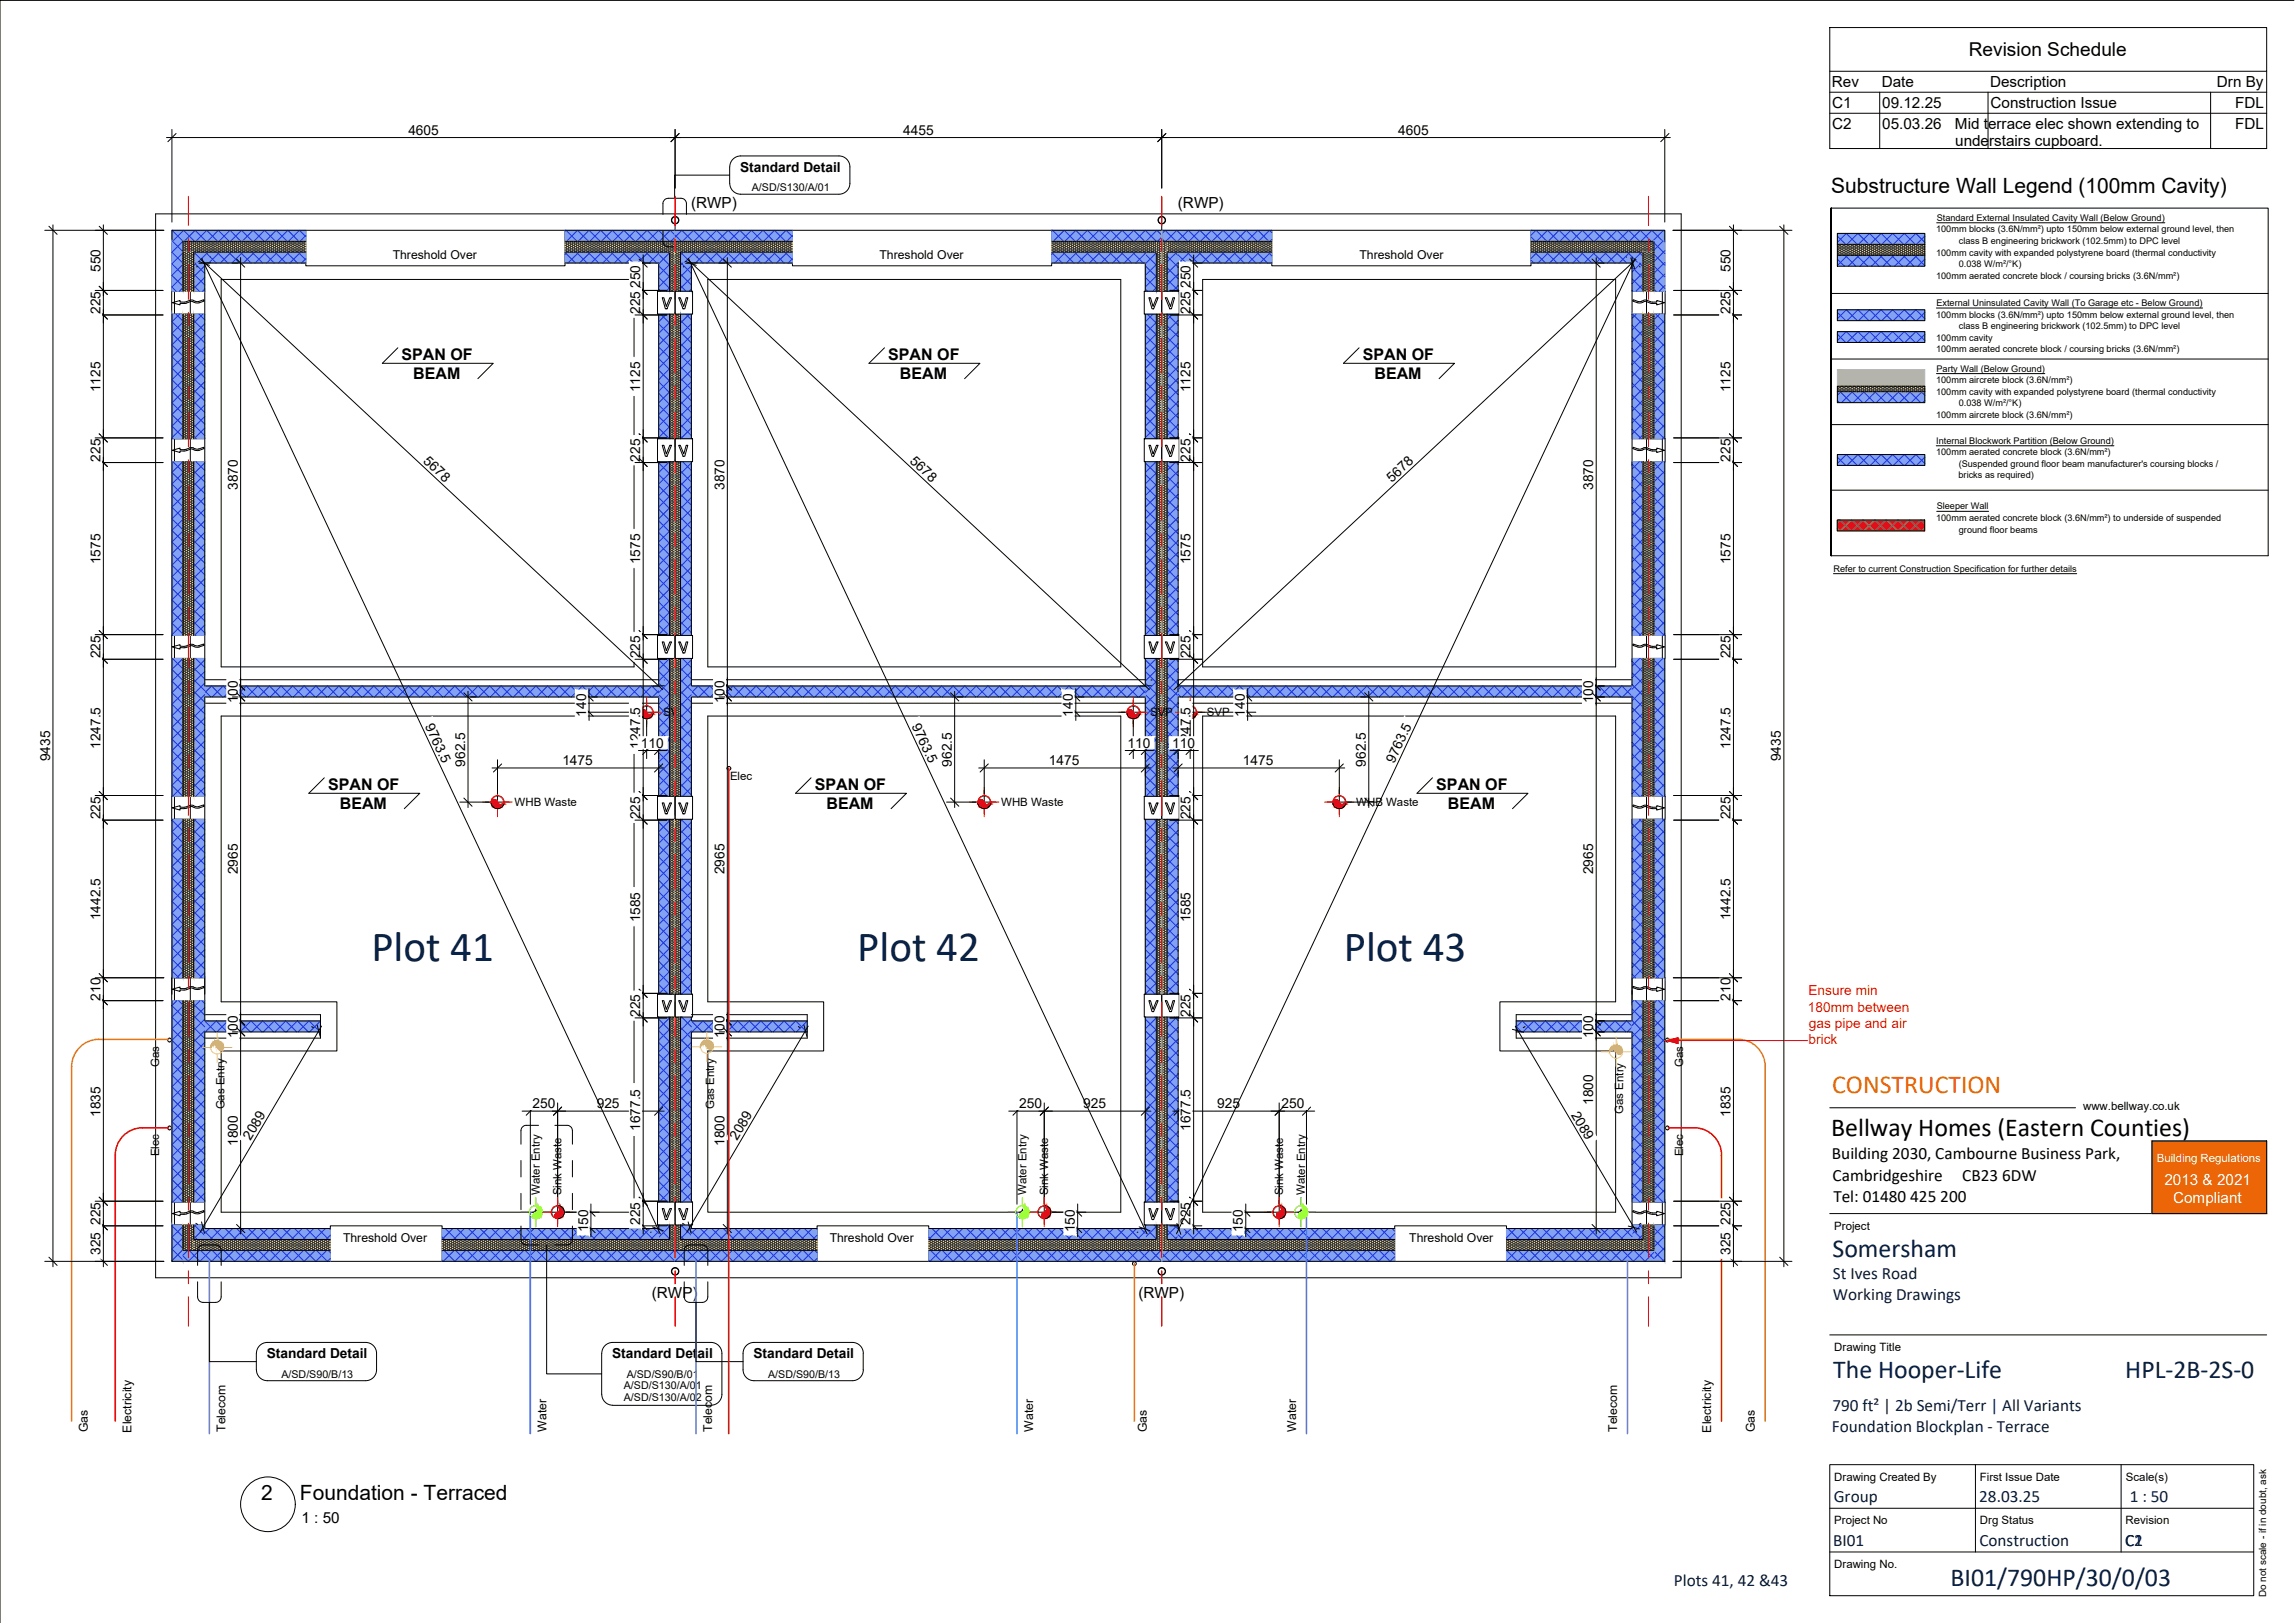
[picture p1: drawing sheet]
<svg xmlns="http://www.w3.org/2000/svg" width="420mm" height="297mm" viewBox="0 0 420 297" stroke-linecap="round" stroke-linejoin="round" font-family="sans-serif">
<defs><g id="words">
<g font-size="7.9" fill="#00263a">
<text x="68" y="176">Plot 41</text>
<text x="157" y="176">Plot 42</text>
<text x="246" y="176">Plot 43</text>
</g>
<text font-size="4.7" fill="#ec6608" x="335.4" y="200.1">CONSTRUCTION</text>
<text font-size="4.7" x="335.3" y="207.9">Bellway Homes (Eastern Counties)</text>
<g font-size="4.7" fill="#00263a">
<text x="335.5" y="230.1">Somersham</text>
<text x="335.6" y="252.3">The Hooper-Life</text>
<text x="389.1" y="252.3">HPL-2B-2S-0</text>
<text x="357.1" y="290.2">BI01/790HP/30/0/03</text>
</g>
<g font-size="3.8">
<text x="335.3" y="35.2">Substructure Wall Legend (100mm Cavity)</text>
<text x="47.8" y="274.5">2</text>
<text x="54.9" y="274.5">Foundation - Terraced</text>
</g>
<text font-size="3.5" x="360.4" y="10.2">Revision Schedule</text>
<g font-size="3.2">
<text x="335.4" y="212.2">Building 2030, Cambourne Business Park,</text>
<text x="335.5" y="216.1">Cambridgeshire</text>
<text x="335.6" y="220">Tel: 01480 425 200</text>
<text x="359.2" y="216.1">CB23 6DW</text>
</g>
<g font-size="3.2" fill="#00263a">
<text x="335.6" y="234">St Ives Road</text>
<text x="335.6" y="237.9">Working Drawings</text>
<text x="335.4" y="262.1">Foundation Blockplan - Terrace</text>
<text x="335.5" y="258.2">790 ft² | 2b Semi/Terr | All Variants</text>
<text x="335.7" y="274.9">Group</text>
<text x="362.4" y="274.9">28.03.25</text>
<text x="389.9" y="274.9">1 : 50</text>
<text x="335.6" y="282.9">BI01</text>
<text x="362.4" y="282.9">Construction</text>
<text x="389" y="282.9">C1</text>
<text x="389" y="282.9">C2</text>
<text x="306.5" y="290.4">Plots 41, 42 &amp;43</text>
</g>
<g font-size="2.9">
<text x="73.5" y="65.9">SPAN OF</text>
<text x="162.6" y="65.9">SPAN OF</text>
<text x="249.5" y="65.9">SPAN OF</text>
<text x="75.6" y="69.3">BEAM</text>
<text x="164.8" y="69.3">BEAM</text>
<text x="251.6" y="69.3">BEAM</text>
<text x="60.1" y="144.5">SPAN OF</text>
<text x="62.2" y="148">BEAM</text>
<text x="149.2" y="144.5">SPAN OF</text>
<text x="151.3" y="148">BEAM</text>
<text x="263" y="144.5">SPAN OF</text>
<text x="265.1" y="148">BEAM</text>
</g>
<g font-size="2.8">
<text x="335.4" y="15.9">Rev</text>
<text x="344.5" y="15.9">Date</text>
<text x="364.3" y="15.9">Description</text>
<text x="405.9" y="15.9">Drn By</text>
<text x="335.4" y="19.7">C1</text>
<text x="335.4" y="23.6">C2</text>
<text x="344.6" y="19.7">09.12.25</text>
<text x="344.6" y="23.6">05.03.26</text>
<text x="357.9" y="23.6">Mid terrace elec shown extending to</text>
<text x="364.4" y="19.7">Construction Issue</text>
<text x="409.2" y="19.7">FDL</text>
<text x="409.2" y="23.6">FDL</text>
<text x="357.9" y="26.7">understairs cupboard.</text>
<text x="126.5" y="38.1">(RWP)</text>
<text x="215.6" y="38.1">(RWP)</text>
<text x="119.3" y="237.5">(RWP)</text>
<text x="208.4" y="237.5">(RWP)</text>
<text x="55.2" y="278.8">1 : 50</text>
</g>
<g font-size="2.8" fill="#fefefe">
<text x="396.3" y="216.9">2013 &amp; 2021</text>
<text x="397.8" y="220.1">Compliant</text>
</g>
<g font-size="2.5">
<text x="74.8" y="24.6">4605</text>
<text x="165.4" y="24.6">4455</text>
<text x="256" y="24.6">4605</text>
<text x="135.5" y="31.5">Standard Detail</text>
<text x="18.4" y="49.7" transform="rotate(-90 18.4 49.7)">550</text>
<text x="117.2" y="52.7" transform="rotate(-90 117.2 52.7)">250</text>
<text x="218" y="52.7" transform="rotate(-90 218 52.7)">250</text>
<text x="316.8" y="49.7" transform="rotate(-90 316.8 49.7)">550</text>
<text x="18.4" y="57.5" transform="rotate(-90 18.4 57.5)">225</text>
<text x="117.2" y="57.5" transform="rotate(-90 117.2 57.5)">225</text>
<text x="218" y="57.5" transform="rotate(-90 218 57.5)">225</text>
<text x="316.8" y="57.5" transform="rotate(-90 316.8 57.5)">225</text>
<text x="18.4" y="71.8" transform="rotate(-90 18.4 71.8)">1125</text>
<text x="117.2" y="71.8" transform="rotate(-90 117.2 71.8)">1125</text>
<text x="218" y="71.8" transform="rotate(-90 218 71.8)">1125</text>
<text x="316.8" y="71.8" transform="rotate(-90 316.8 71.8)">1125</text>
<text x="18.4" y="84.5" transform="rotate(-90 18.4 84.5)">225</text>
<text x="43.5" y="89.6" transform="rotate(-90 43.5 89.6)">3870</text>
<text x="77.4" y="84.5" transform="rotate(43 77.4 84.5)">5678</text>
<text x="117.2" y="84.5" transform="rotate(-90 117.2 84.5)">225</text>
<text x="132.6" y="89.6" transform="rotate(-90 132.6 89.6)">3870</text>
<text x="166.5" y="84.5" transform="rotate(43 166.5 84.5)">5678</text>
<text x="218" y="84.5" transform="rotate(-90 218 84.5)">225</text>
<text x="254.8" y="88.4" transform="rotate(-43 254.8 88.4)">5678</text>
<text x="291.7" y="89.6" transform="rotate(-90 291.7 89.6)">3870</text>
<text x="316.8" y="84.5" transform="rotate(-90 316.8 84.5)">225</text>
<text x="18.4" y="103.3" transform="rotate(-90 18.4 103.3)">1575</text>
<text x="117.2" y="103.3" transform="rotate(-90 117.2 103.3)">1575</text>
<text x="218" y="103.3" transform="rotate(-90 218 103.3)">1575</text>
<text x="316.8" y="103.3" transform="rotate(-90 316.8 103.3)">1575</text>
<text x="18.4" y="120.5" transform="rotate(-90 18.4 120.5)">225</text>
<text x="117.2" y="120.5" transform="rotate(-90 117.2 120.5)">225</text>
<text x="218" y="120.5" transform="rotate(-90 218 120.5)">225</text>
<text x="316.8" y="120.5" transform="rotate(-90 316.8 120.5)">225</text>
<text x="43.5" y="128.7" transform="rotate(-90 43.5 128.7)">100</text>
<text x="107.3" y="131.1" transform="rotate(-90 107.3 131.1)">140</text>
<text x="132.6" y="128.7" transform="rotate(-90 132.6 128.7)">100</text>
<text x="196.4" y="131.1" transform="rotate(-90 196.4 131.1)">140</text>
<text x="227.9" y="131.1" transform="rotate(-90 227.9 131.1)">140</text>
<text x="291.7" y="128.7" transform="rotate(-90 291.7 128.7)">100</text>
<text x="18.4" y="137.1" transform="rotate(-90 18.4 137.1)">1247.5</text>
<text x="77.8" y="132.8" transform="rotate(65 77.8 132.8)">9763.5</text>
<text x="117.2" y="137.1" transform="rotate(-90 117.2 137.1)">1247.5</text>
<text x="117.3" y="136.8">110</text>
<text x="166.9" y="132.8" transform="rotate(65 166.9 132.8)">9763.5</text>
<text x="206.4" y="136.8">110</text>
<text x="214.6" y="136.8">110</text>
<text x="218" y="137.1" transform="rotate(-90 218 137.1)">1247.5</text>
<text x="316.8" y="137.1" transform="rotate(-90 316.8 137.1)">1247.5</text>
<text x="9.2" y="139.3" transform="rotate(-90 9.2 139.3)">9435</text>
<text x="85.2" y="140.3" transform="rotate(-90 85.2 140.3)">962.5</text>
<text x="103" y="140">1475</text>
<text x="174.2" y="140.3" transform="rotate(-90 174.2 140.3)">962.5</text>
<text x="192" y="140">1475</text>
<text x="227.5" y="140">1475</text>
<text x="250.1" y="140.3" transform="rotate(-90 250.1 140.3)">962.5</text>
<text x="255.2" y="139.8" transform="rotate(-65 255.2 139.8)">9763.5</text>
<text x="326" y="139.3" transform="rotate(-90 326 139.3)">9435</text>
<text x="18.4" y="149.9" transform="rotate(-90 18.4 149.9)">225</text>
<text x="117.2" y="149.9" transform="rotate(-90 117.2 149.9)">225</text>
<text x="218" y="149.9" transform="rotate(-90 218 149.9)">225</text>
<text x="316.8" y="149.9" transform="rotate(-90 316.8 149.9)">225</text>
<text x="43.5" y="160" transform="rotate(-90 43.5 160)">2965</text>
<text x="132.6" y="160" transform="rotate(-90 132.6 160)">2965</text>
<text x="291.7" y="160" transform="rotate(-90 291.7 160)">2965</text>
<text x="18.4" y="168.5" transform="rotate(-90 18.4 168.5)">1442.5</text>
<text x="117.2" y="168.8" transform="rotate(-90 117.2 168.8)">1585</text>
<text x="218" y="168.8" transform="rotate(-90 218 168.8)">1585</text>
<text x="316.8" y="168.5" transform="rotate(-90 316.8 168.5)">1442.5</text>
<text x="18.4" y="183.1" transform="rotate(-90 18.4 183.1)">210</text>
<text x="316.8" y="183.1" transform="rotate(-90 316.8 183.1)">210</text>
<text x="43.5" y="190" transform="rotate(-90 43.5 190)">100</text>
<text x="117.2" y="186.1" transform="rotate(-90 117.2 186.1)">225</text>
<text x="132.6" y="190" transform="rotate(-90 132.6 190)">100</text>
<text x="218" y="186.1" transform="rotate(-90 218 186.1)">225</text>
<text x="291.7" y="190" transform="rotate(-90 291.7 190)">100</text>
<text x="97.5" y="202.8">250</text>
<text x="109.2" y="202.8">925</text>
<text x="186.6" y="202.8">250</text>
<text x="198.3" y="202.8">925</text>
<text x="222.8" y="202.8">925</text>
<text x="234.6" y="202.8">250</text>
<text x="287.6" y="204" transform="rotate(59 287.6 204)">2089</text>
<text x="291.7" y="202.2" transform="rotate(-90 291.7 202.2)">1800</text>
<text x="18.4" y="204.4" transform="rotate(-90 18.4 204.4)">1835</text>
<text x="43.5" y="209.7" transform="rotate(-90 43.5 209.7)">1800</text>
<text x="45.9" y="208.8" transform="rotate(-60 45.9 208.8)">2089</text>
<text x="117.2" y="207" transform="rotate(-90 117.2 207)">1677.5</text>
<text x="132.6" y="209.7" transform="rotate(-90 132.6 209.7)">1800</text>
<text x="135" y="208.8" transform="rotate(-60 135 208.8)">2089</text>
<text x="218" y="207" transform="rotate(-90 218 207)">1677.5</text>
<text x="316.8" y="204.4" transform="rotate(-90 316.8 204.4)">1835</text>
<text x="18.4" y="224.2" transform="rotate(-90 18.4 224.2)">225</text>
<text x="107.7" y="225.5" transform="rotate(-90 107.7 225.5)">150</text>
<text x="117.2" y="224.2" transform="rotate(-90 117.2 224.2)">225</text>
<text x="196.8" y="225.5" transform="rotate(-90 196.8 225.5)">150</text>
<text x="218" y="224.2" transform="rotate(-90 218 224.2)">225</text>
<text x="227.5" y="225.5" transform="rotate(-90 227.5 225.5)">150</text>
<text x="316.8" y="224.2" transform="rotate(-90 316.8 224.2)">225</text>
<text x="18.4" y="229.7" transform="rotate(-90 18.4 229.7)">325</text>
<text x="316.8" y="229.7" transform="rotate(-90 316.8 229.7)">325</text>
<text x="48.8" y="248.6">Standard Detail</text>
<text x="112.1" y="248.6">Standard Detail</text>
<text x="137.9" y="248.6">Standard Detail</text>
</g>
<g font-size="2.5" fill="#f91206">
<text x="331" y="185.1">180mm between</text>
<text x="331.1" y="182.1">Ensure min</text>
<text x="331.1" y="191.1">brick</text>
<text x="331.2" y="188.1">gas pipe and air</text>
</g>
<g font-size="2.2">
<text x="71.9" y="47.3">Threshold Over</text>
<text x="161" y="47.3">Threshold Over</text>
<text x="248.9" y="47.3">Threshold Over</text>
<text x="62.8" y="227.3">Threshold Over</text>
<text x="151.9" y="227.3">Threshold Over</text>
<text x="258" y="227.3">Threshold Over</text>
<text x="16.1" y="262.1" transform="rotate(-90 16.1 262.1)">Gas</text>
<text x="24.1" y="262.2" transform="rotate(-90 24.1 262.2)">Electricity</text>
<text x="41.3" y="262.1" transform="rotate(-90 41.3 262.1)">Telecom</text>
<text x="100.1" y="262" transform="rotate(-90 100.1 262)">Water</text>
<text x="130.4" y="262.1" transform="rotate(-90 130.4 262.1)">Telecom</text>
<text x="189.1" y="262" transform="rotate(-90 189.1 262)">Water</text>
<text x="210" y="262.1" transform="rotate(-90 210 262.1)">Gas</text>
<text x="237.3" y="262" transform="rotate(-90 237.3 262)">Water</text>
<text x="296" y="262.1" transform="rotate(-90 296 262.1)">Telecom</text>
<text x="313.3" y="262.2" transform="rotate(-90 313.3 262.2)">Electricity</text>
<text x="321.3" y="262.1" transform="rotate(-90 321.3 262.1)">Gas</text>
</g>
<g font-size="2.1">
<text x="121.4" y="131.1">SVP</text>
<text x="210.5" y="131.1">SVP</text>
<text x="220.9" y="131.1">SVP</text>
<text x="133.6" y="142.7">Elec</text>
<text x="94.2" y="147.5">WHB Waste</text>
<text x="183.3" y="147.5">WHB Waste</text>
<text x="248.3" y="147.5">WHB Waste</text>
<text x="29.1" y="195.4" transform="rotate(-90 29.1 195.4)">Gas</text>
<text x="308.1" y="195.4" transform="rotate(-90 308.1 195.4)">Gas</text>
<text x="41.1" y="203.1" transform="rotate(-90 41.1 203.1)">Gas Entry</text>
<text x="130.7" y="203" transform="rotate(-90 130.7 203)">Gas Entry</text>
<text x="297.2" y="203.8" transform="rotate(-90 297.2 203.8)">Gas Entry</text>
<text x="381.4" y="203.1">www.bellway.co.uk</text>
<text x="29.1" y="211.6" transform="rotate(-90 29.1 211.6)">Elec</text>
<text x="308.1" y="211.6" transform="rotate(-90 308.1 211.6)">Elec</text>
<text x="98.8" y="218.7" transform="rotate(-90 98.8 218.7)">Water Entry</text>
<text x="102.8" y="218.8" transform="rotate(-90 102.8 218.8)">Sink Waste</text>
<text x="187.9" y="218.7" transform="rotate(-90 187.9 218.7)">Water Entry</text>
<text x="191.9" y="218.8" transform="rotate(-90 191.9 218.8)">Sink Waste</text>
<text x="234.9" y="218.8" transform="rotate(-90 234.9 218.8)">Sink Waste</text>
<text x="238.9" y="218.7" transform="rotate(-90 238.9 218.7)">Water Entry</text>
<text x="335.8" y="225">Project</text>
<text x="335.8" y="247.2">Drawing Title</text>
<text x="335.8" y="271">Drawing Created By</text>
<text x="362.5" y="271">First Issue Date</text>
<text x="389.2" y="271">Scale(s)</text>
<text x="335.8" y="279">Project No</text>
<text x="362.5" y="279">Drg Status</text>
<text x="389.1" y="279">Revision</text>
<text x="335.8" y="287">Drawing No.</text>
</g>
<text font-size="2.1" fill="#fefefe" x="394.8" y="212.7">Building Regulations</text>
<g font-size="2">
<text x="137.6" y="35">A/SD/S130/A/01</text>
<text x="51.5" y="252.1">A/SD/S90/B/13</text>
<text x="114.2" y="254.3">A/SD/S130/A/01</text>
<text x="114.2" y="256.5">A/SD/S130/A/02</text>
<text x="114.7" y="252.1">A/SD/S90/B/01</text>
<text x="140.6" y="252.1">A/SD/S90/B/13</text>
</g>
<text font-size="1.8" x="414.9" y="292.3" transform="rotate(-90 414.9 292.3)">Do not scale - if in doubt, ask</text>
<g font-size="1.7">
<text x="354.6" y="40.4">Standard External Insulated Cavity Wall (Below Ground)</text>
<text x="354.5" y="42.5">100mm blocks (3.6N/mm²) upto 150mm below external ground level, then</text>
<text x="354.5" y="46.8">100mm cavity with expanded polystyrene board (thermal conductivity</text>
<text x="358.6" y="44.6">class B engineering brickwork (102.5mm) to DPC level</text>
<text x="354.5" y="51">100mm aerated concrete block / coursing bricks (3.6N/mm²)</text>
<text x="358.6" y="48.9">0.038 W/m²/°K)</text>
<text x="354.5" y="58.1">100mm blocks (3.6N/mm²) upto 150mm below external ground level, then</text>
<text x="354.5" y="56">External Uninsulated Cavity Wall (To Garage etc - Below Ground)</text>
<text x="354.5" y="62.4">100mm cavity</text>
<text x="354.5" y="64.5">100mm aerated concrete block / coursing bricks (3.6N/mm²)</text>
<text x="358.6" y="60.2">class B engineering brickwork (102.5mm) to DPC level</text>
<text x="354.5" y="70.1">100mm aircrete block (3.6N/mm²)</text>
<text x="354.5" y="68">Party Wall (Below Ground)</text>
<text x="354.5" y="72.2">100mm cavity with expanded polystyrene board (thermal conductivity</text>
<text x="354.5" y="76.5">100mm aircrete block (3.6N/mm²)</text>
<text x="358.6" y="74.4">0.038 W/m²/°K)</text>
<text x="354.5" y="83.3">100mm aerated concrete block (3.6N/mm²)</text>
<text x="354.5" y="81.2">Internal Blockwork Partition (Below Ground)</text>
<text x="358.6" y="87.6">bricks as required)</text>
<text x="358.6" y="85.5">(Suspended ground floor beam manufacturer's coursing blocks /</text>
<text x="354.5" y="95.3">100mm aerated concrete block (3.6N/mm²) to underside of suspended</text>
<text x="354.6" y="93.2">Sleeper Wall</text>
<text x="358.6" y="97.5">ground floor beams</text>
<text x="335.7" y="104.6">Refer to current Construction Specification for further details</text>
</g>
</g></defs>
<path d="M336.4 67.6l16 3v-3zM336.4 67.6l16 3h-16z" fill="#b4b4b4" stroke="#b4b4b4" stroke-width=".18"/>
<g fill="#83a2f3" stroke="#83a2f3" stroke-width=".18">
<path d="M336.4 46.7l16 2v-2zM336.4 46.7l16 2h-16z"/>
<path d="M336.4 42.7l16 2v-2zM336.4 42.7l16 2h-16z"/>
<path d="M336.4 71.7l16 2v-2zM336.4 71.7l16 2h-16z"/>
<path d="M336.4 83.2l16 2v-2zM336.4 83.2l16 2h-16z"/>
<path d="M336.4 56.7l16 2v-2zM336.4 56.7l16 2h-16z"/>
<path d="M336.4 60.7l16 2v-2zM336.4 60.7l16 2h-16z"/>
<path d="M120.6 46.2l2 7.1v-7.1zM120.6 46.2l2 7.1h-2z"/>
<path d="M120.6 57.5l2 22.8v-22.8zM120.6 57.5l2 22.8h-2z"/>
<path d="M120.6 84.5l2 31.8v-31.8zM120.6 84.5l2 31.8h-2z"/>
<path d="M120.6 120.5l2 25.2v-25.2zM120.6 120.5l2 25.2h-2z"/>
<path d="M120.6 150l2 32v-32zM120.6 150l2 32h-2z"/>
<path d="M120.6 186.1l2 33.9v-33.9zM120.6 186.1l2 33.9h-2z"/>
<path d="M120.6 224.2l2 2.7v-2.7zM120.6 224.2l2 2.7h-2z"/>
<path d="M37.5 125.5l83.1 2.1v-2.1zM37.5 125.5l83.1 2.1h-83.1z"/>
<path d="M37.5 186.8l21.2 2.1v-2.1zM37.5 186.8l21.2 2.1h-21.2z"/>
<path d="M103.4 42.1l20.2 2.1v-2.1zM103.4 42.1l20.2 2.1h-20.2z"/>
<path d="M31.5 42.1l24.5 2.1v-2.1zM31.5 42.1l24.5 2.1h-24.5z"/>
<path d="M103.4 46.2l17.2 1.9v-1.9zM103.4 46.2l17.2 1.9h-17.2z"/>
<path d="M35.5 46.2l20.5 1.9v-1.9zM35.5 46.2l20.5 1.9h-20.5z"/>
<path d="M31.5 44.2l2 3.9v-3.9zM31.5 44.2l2 3.9h-2z"/>
<path d="M31.5 48.1l2 5.2v-5.2zM31.5 48.1l2 5.2h-2z"/>
<path d="M31.5 57.5l2 9v-9zM31.5 57.5l2 9h-2z"/>
<path d="M31.5 66.5l2 13.8v-13.8zM31.5 66.5l2 13.8h-2z"/>
<path d="M31.5 84.5l2 31.8v-31.8zM31.5 84.5l2 31.8h-2z"/>
<path d="M31.5 120.5l2 25.2v-25.2zM31.5 120.5l2 25.2h-2z"/>
<path d="M31.5 150l2 21.5v-21.5zM31.5 150l2 21.5h-2z"/>
<path d="M31.5 171.5l2 7.5v-7.5zM31.5 171.5l2 7.5h-2z"/>
<path d="M31.5 183.1l2 36.9v-36.9zM31.5 183.1l2 36.9h-2z"/>
<path d="M31.5 224.2l2 6.7v-6.7zM31.5 224.2l2 6.7h-2z"/>
<path d="M35.5 48.1l2 5.2v-5.2zM35.5 48.1l2 5.2h-2z"/>
<path d="M35.5 57.5l2 9v-9zM35.5 57.5l2 9h-2z"/>
<path d="M35.5 66.5l2 13.8v-13.8zM35.5 66.5l2 13.8h-2z"/>
<path d="M35.5 84.5l2 31.8v-31.8zM35.5 84.5l2 31.8h-2z"/>
<path d="M35.5 120.5l2 25.2v-25.2zM35.5 120.5l2 25.2h-2z"/>
<path d="M35.5 150l2 29v-29zM35.5 150l2 29h-2z"/>
<path d="M35.5 183.1l2 36.9v-36.9zM35.5 183.1l2 36.9h-2z"/>
<path d="M35.5 224.2l2 2.7v-2.7zM35.5 224.2l2 2.7h-2z"/>
<path d="M80.9 228.8l42.7 2.1v-2.1zM80.9 228.8l42.7 2.1h-42.7z"/>
<path d="M33.5 228.8l27 2.1v-2.1zM33.5 228.8l27 2.1h-27z"/>
<path d="M80.9 224.8l39.7 2.1v-2.1zM80.9 224.8l39.7 2.1h-39.7z"/>
<path d="M37.5 224.8l23 2.1v-2.1zM37.5 224.8l23 2.1h-23z"/>
<path d="M213.7 46.2l2 7.1v-7.1zM213.7 46.2l2 7.1h-2z"/>
<path d="M213.7 57.5l2 22.8v-22.8zM213.7 57.5l2 22.8h-2z"/>
<path d="M213.7 84.5l2 31.8v-31.8zM213.7 84.5l2 31.8h-2z"/>
<path d="M213.7 120.5l2 25.2v-25.2zM213.7 120.5l2 25.2h-2z"/>
<path d="M213.7 150l2 32v-32zM213.7 150l2 32h-2z"/>
<path d="M213.7 186.1l2 33.9v-33.9zM213.7 186.1l2 33.9h-2z"/>
<path d="M213.7 224.2l2 2.7v-2.7zM213.7 224.2l2 2.7h-2z"/>
<path d="M215.7 125.5l83.1 2.1v-2.1zM215.7 125.5l83.1 2.1h-83.1z"/>
<path d="M277.6 186.8l21.2 2.1v-2.1zM277.6 186.8l21.2 2.1h-21.2z"/>
<path d="M280.3 42.1l24.5 2.1v-2.1zM280.3 42.1l24.5 2.1h-24.5z"/>
<path d="M212.7 42.1l20.1 2.1v-2.1zM212.7 42.1l20.1 2.1h-20.1z"/>
<path d="M280.3 46.2l20.5 1.9v-1.9zM280.3 46.2l20.5 1.9h-20.5z"/>
<path d="M215.7 46.2l17.1 1.9v-1.9zM215.7 46.2l17.1 1.9h-17.1z"/>
<path d="M302.8 44.2l2 3.9v-3.9zM302.8 44.2l2 3.9h-2z"/>
<path d="M302.8 48.1l2 5.2v-5.2zM302.8 48.1l2 5.2h-2z"/>
<path d="M302.8 57.5l2 9v-9zM302.8 57.5l2 9h-2z"/>
<path d="M302.8 66.5l2 13.8v-13.8zM302.8 66.5l2 13.8h-2z"/>
<path d="M302.8 84.5l2 31.8v-31.8zM302.8 84.5l2 31.8h-2z"/>
<path d="M302.8 120.5l2 25.2v-25.2zM302.8 120.5l2 25.2h-2z"/>
<path d="M302.8 150l2 21.5v-21.5zM302.8 150l2 21.5h-2z"/>
<path d="M302.8 171.5l2 7.5v-7.5zM302.8 171.5l2 7.5h-2z"/>
<path d="M302.8 183.1l2 36.9v-36.9zM302.8 183.1l2 36.9h-2z"/>
<path d="M302.8 224.2l2 6.7v-6.7zM302.8 224.2l2 6.7h-2z"/>
<path d="M298.8 48.1l2 5.2v-5.2zM298.8 48.1l2 5.2h-2z"/>
<path d="M298.8 57.5l2 9v-9zM298.8 57.5l2 9h-2z"/>
<path d="M298.8 66.5l2 13.8v-13.8zM298.8 66.5l2 13.8h-2z"/>
<path d="M298.8 84.5l2 31.8v-31.8zM298.8 84.5l2 31.8h-2z"/>
<path d="M298.8 120.5l2 25.2v-25.2zM298.8 120.5l2 25.2h-2z"/>
<path d="M298.8 150l2 29v-29zM298.8 150l2 29h-2z"/>
<path d="M298.8 183.1l2 36.9v-36.9zM298.8 183.1l2 36.9h-2z"/>
<path d="M298.8 224.2l2 2.7v-2.7zM298.8 224.2l2 2.7h-2z"/>
<path d="M275.8 228.8l27 2.1v-2.1zM275.8 228.8l27 2.1h-27z"/>
<path d="M212.7 228.8l42.6 2.1v-2.1zM212.7 228.8l42.6 2.1h-42.6z"/>
<path d="M275.8 224.8l23 2.1v-2.1zM275.8 224.8l23 2.1h-23z"/>
<path d="M215.7 224.8l39.6 2.1v-2.1zM215.7 224.8l39.6 2.1h-39.6z"/>
<path d="M209.7 46.2l2 7.1v-7.1zM209.7 46.2l2 7.1h-2z"/>
<path d="M209.7 57.5l2 22.8v-22.8zM209.7 57.5l2 22.8h-2z"/>
<path d="M209.7 84.5l2 31.8v-31.8zM209.7 84.5l2 31.8h-2z"/>
<path d="M209.7 120.5l2 25.2v-25.2zM209.7 120.5l2 25.2h-2z"/>
<path d="M209.7 150l2 32v-32zM209.7 150l2 32h-2z"/>
<path d="M209.7 186.1l2 33.9v-33.9zM209.7 186.1l2 33.9h-2z"/>
<path d="M209.7 224.2l2 2.7v-2.7zM209.7 224.2l2 2.7h-2z"/>
<path d="M126.6 125.5l83.1 2.1v-2.1zM126.6 125.5l83.1 2.1h-83.1z"/>
<path d="M126.6 186.8l21.2 2.1v-2.1zM126.6 186.8l21.2 2.1h-21.2z"/>
<path d="M192.5 42.1l20.2 2.1v-2.1zM192.5 42.1l20.2 2.1h-20.2z"/>
<path d="M123.6 42.1l21.5 2.1v-2.1zM123.6 42.1l21.5 2.1h-21.5z"/>
<path d="M192.5 46.2l17.2 1.9v-1.9zM192.5 46.2l17.2 1.9h-17.2z"/>
<path d="M124.6 46.2l20.5 1.9v-1.9zM124.6 46.2l20.5 1.9h-20.5z"/>
<path d="M124.6 48.1l2 5.2v-5.2zM124.6 48.1l2 5.2h-2z"/>
<path d="M124.6 57.5l2 9v-9zM124.6 57.5l2 9h-2z"/>
<path d="M124.6 66.5l2 13.8v-13.8zM124.6 66.5l2 13.8h-2z"/>
<path d="M124.6 84.5l2 31.8v-31.8zM124.6 84.5l2 31.8h-2z"/>
<path d="M124.6 120.5l2 25.2v-25.2zM124.6 120.5l2 25.2h-2z"/>
<path d="M124.6 150l2 32v-32zM124.6 150l2 32h-2z"/>
<path d="M124.6 186.1l2 33.9v-33.9zM124.6 186.1l2 33.9h-2z"/>
<path d="M124.6 224.2l2 2.7v-2.7zM124.6 224.2l2 2.7h-2z"/>
<path d="M170 228.8l42.7 2.1v-2.1zM170 228.8l42.7 2.1h-42.7z"/>
<path d="M123.6 228.8l26 2.1v-2.1zM123.6 228.8l26 2.1h-26z"/>
<path d="M170 224.8l39.7 2.1v-2.1zM170 224.8l39.7 2.1h-39.7z"/>
<path d="M126.6 224.8l23 2.1v-2.1zM126.6 224.8l23 2.1h-23z"/>
</g>
<g fill="none" stroke="#1932e1" stroke-width=".18">
<path d="M31.5 42.1h.1M31.5 42.1l2 2.1-2 2 2 2M32.2 57.5l1.3 1.3M32.9 57.5l-1.4 1.4 2 2M33.5 46.3l-2 2 2 2M33.5 48.4l-2 2 2 2M33.5 50.5l-2 2 .8 .8M33.5 59l-2 2 2 2M33.5 52.6l-.7 .7M33.7 44.2l2-2.1 2 2.1M35.5 46.2l2 1.9M35.5 50.2l2 2"/>
<path d="M35.5 52.3l1 1M35.5 58.6l2 2M35.6 44.2l-2-2.1-2 2.1 1.9 1.8M35.6 48.1l1.9 1.9M35.9 44.2l1.9-2.1 2.1 2.1M35.9 48.1l-.4 .4M36 46.2l-.5 .4M36.4 57.5l1.1 1M37.1 57.5l-1.6 1.6M37.5 52.9l-.4 .4M37.5 59.3l-2 2M37.5 48.6l-2 2"/>
<path d="M37.5 50.8l-2 2M37.6 46.2l2 1.9M38 44.2l2-2.1 2 2.1M38.1 46.2l-2 1.9M39.7 46.2l2 1.9M40.1 44.2l2-2.1 2 2.1M40.2 46.2l-2 1.9M41.8 46.2l2.1 1.9M42.2 44.2l2-2.1 2 2.1M42.3 46.2l-2 1.9M44 46.2l2 1.9M44.3 44.2l2-2.1 2 2.1"/>
<path d="M44.4 46.2l-1.9 1.9M46.1 46.2l2 1.9M46.5 44.2l2-2.1 2 2.1M46.6 46.2l-2 1.9M48.2 46.2l2 1.9M48.6 44.2l2-2.1 2 2.1M48.7 46.2l-2 1.9M50.3 46.2l2 1.9M50.7 44.2l2-2.1 2 2.1M50.8 46.2l-2 1.9M52.5 46.2l2 1.9M52.9 46.2l-2 1.9"/>
<path d="M54.6 46.2l1.4 1.3M55.1 46.2l-2 1.9M56 43.1l-1.1 1.1M56 43.3l-1.2-1.2-2 2.1M56 47.4l-.8 .7M103.4 42.3l.2-.2 2 2.1M103.4 44.1l.1 .1M103.4 46.2l2 1.9M103.7 44.2l2-2.1 2 2.1M103.8 46.2l-.4 .4M105.5 46.2l2 1.9M105.9 44.2l1.9-2.1 2.1 2.1"/>
<path d="M106 46.2l-2 1.9M107.6 46.2l2 1.9M108 44.2l2-2.1 2 2.1M108.1 46.2l-2 1.9M109.7 46.2l2 1.9M110.1 44.2l2-2.1 2 2.1M110.2 46.2l-2 1.9M111.8 46.2l2.1 1.9M112.2 44.2l2-2.1 2 2.1M112.3 46.2l-2 1.9M114 46.2l2 1.9M114.3 44.2l2-2.1 2 2.1"/>
<path d="M114.5 46.2l-2 1.9M116.1 46.2l2 1.9M116.5 44.2l2-2.1 2 2.1M116.6 46.2l-2 1.9M118.2 46.2l2 1.9M118.6 44.2l2-2.1 2 2.1M118.7 46.2l-2 1.9M120.3 46.2l.3 .2M120.6 46.2h.1M120.6 59.3l2 2M120.6 52.9l.4 .4M120.6 50.8l2 2"/>
<path d="M120.6 48.6l2 2M120.6 46.5l2 2M120.6 46.4l-1.8 1.7M120.7 44.2l2-2.1 2 2.1M120.9 57.5l1.7 1.6M122 57.5l-1.4 1.4M122.3 46.2l.3 .2M122.6 59l-2 2M122.6 52.6l-.7 .7M122.6 50.5l-2 2M122.6 48.4l-2 2M122.6 46.3l-2 2"/>
<path d="M122.8 44.2l2-2.1 2 2.1M124.6 46.2l2 1.9M124.6 50.2l2 2M124.6 52.3l1 1M124.6 58.6l2 2M124.7 48.1l1.9 1.9M124.9 44.2l2.1-2.1 1.9 2.1M125 48.1l-.4 .4M125.1 46.2l-.5 .4M125.6 57.5l1 1M126.2 57.5l-1.6 1.6M126.6 59.3l-2 2"/>
<path d="M126.6 48.6l-2 2M126.6 50.8l-2 2M126.6 52.9l-.4 .4M126.7 46.2l2 1.9M127.1 44.2l2-2.1 2 2.1M127.2 46.2l-2 1.9M128.8 46.2l2 1.9M129.2 44.2l2-2.1 2 2.1M129.3 46.2l-2 1.9M131 46.2l1.9 1.9M131.3 44.2l2-2.1 2 2.1M131.4 46.2l-2 1.9"/>
<path d="M133.1 46.2l2 1.9M133.4 44.2l2-2.1 2 2.1M133.6 46.2l-2 1.9M135.2 46.2l2 1.9M135.6 44.2l2-2.1 2 2.1M135.7 46.2l-2 1.9M137.3 46.2l2 1.9M137.7 44.2l2-2.1 2 2.1M137.8 46.2l-2 1.9M139.4 46.2l2 1.9M139.8 44.2l2-2.1 2 2.1M139.9 46.2l-2 1.9"/>
<path d="M141.6 46.2l2 1.9M142 46.2l-2 1.9M143.7 46.2l1.4 1.3M144.2 46.2l-2 1.9M145.1 43.1l-1.1 1.1M145.1 43.3l-1.2-1.2-2 2.1M145.1 47.4l-.8 .7M192.5 42.3l.2-.2 2 2.1M192.5 44.1l.1 .1M192.5 46.2l2 1.9M192.8 44.2l2-2.1 2 2.1M193 46.2l-.5 .4"/>
<path d="M194.6 46.2l2 1.9M194.9 44.2l2.1-2.1 1.9 2.1M195.1 46.2l-2 1.9M196.7 46.2l2 1.9M197.1 44.2l2-2.1 2 2.1M197.2 46.2l-2 1.9M198.8 46.2l2 1.9M199.2 44.2l2-2.1 2 2.1M199.3 46.2l-2 1.9M201 46.2l1.9 1.9M201.3 44.2l2-2.1 2 2.1M201.4 46.2l-2 1.9"/>
<path d="M203.1 46.2l2 1.9M203.4 44.2l2-2.1 2 2.1M203.6 46.2l-2 1.9M205.2 46.2l2 1.9M205.6 44.2l2-2.1 2 2.1M205.7 46.2l-2 1.9M207.3 46.2l2 1.9M207.7 44.2l2-2.1 2 2.1M207.8 46.2l-2 1.9M209.4 46.2l.3 .2M209.7 59.3l2 2M209.7 52.9l.4 .4"/>
<path d="M209.7 50.8l2 2M209.7 48.6l2 2M209.7 46.5l2 2M209.7 46.4l-1.8 1.7M209.7 46.2h.1M210.1 57.5l1.6 1.6M211.1 57.5l-1.4 1.4M211.4 46.2l.3 .2M211.7 59l-2 2M211.7 52.6l-.7 .7M211.7 50.5l-2 2M211.7 48.4l-2 2"/>
<path d="M211.7 46.3l-2 2M212.7 42.8l.6-.7 2 2.1M212.7 43.7l.5 .5M212.7 43.4l-.8 .8M212.7 43l-.9-.9-2 2.1M213.4 44.2l2-2.1 2 2.1M213.7 59.6l2 2M213.7 57.5l2 2M213.7 53.3h.1M213.7 51.1l2 2M213.7 49l2 2M213.7 46.9l2 2"/>
<path d="M214.7 57.5l-1 1M215.1 46.2l.6 .6M215.5 46.2l-1.8 1.7M215.6 44.2l2-2.1 2 2.1M215.7 58.6l-2 2M215.7 52.3l-1 1M215.7 50.2l-2 2M215.7 48l-2 2M215.7 46.6l1.5 1.5M217.3 46.2l2 1.9M217.7 44.2l2-2.1 2 2.1M217.8 46.2l-2 1.9"/>
<path d="M219.4 46.2l2 1.9M219.8 44.2l2-2.1 2 2.1M219.9 46.2l-2 1.9M221.6 46.2l2 1.9M221.9 44.2l2-2.1 2 2.1M222 46.2l-2 1.9M223.7 46.2l2 1.9M224 44.2l2-2.1 2 2.1M224.2 46.2l-2 1.9M225.8 46.2l2 1.9M226.2 44.2l2-2.1 2 2.1M226.3 46.2l-2 1.9"/>
<path d="M227.9 46.2l2 1.9M228.3 44.2l2-2.1 2 2.1M228.4 46.2l-2 1.9M230 46.2l2.1 1.9M230.5 46.2l-2 1.9M232.2 46.2l.6 .6M232.6 46.2l-1.9 1.9M232.8 43.8l-.3 .4M232.8 42.6l-.4-.5-2 2.1M232.8 48.1h.1M280.3 43.1l.9-1 2 2.1M280.3 43.4l.8 .8"/>
<path d="M280.3 47.6l.5 .5M280.9 46.2l2.1 1.9M281.3 44.2l2-2.1 2 2.1M281.4 46.2l-1.1 1.1M283.1 46.2l2 1.9M283.4 44.2l2-2.1 2 2.1M283.6 46.2l-2 1.9M285.2 46.2l2 1.9M285.6 44.2l2-2.1 2 2.1M285.7 46.2l-2 1.9M287.3 46.2l2 1.9M287.7 44.2l2-2.1 2 2.1"/>
<path d="M287.8 46.2l-2 1.9M289.4 46.2l2 1.9M289.8 44.2l2-2.1 2 2.1M289.9 46.2l-2 1.9M291.5 46.2l2.1 1.9M291.9 44.2l2-2.1 2 2.1M292 46.2l-2 1.9M293.7 46.2l2 1.9M294 44.2l2-2.1 2 2.1M294.2 46.2l-2 1.9M295.8 46.2l2 1.9M296.2 44.2l2-2.1 2 2.1"/>
<path d="M296.3 46.2l-2 1.9M297.9 46.2l2 1.9M298.3 44.2l2-2.1 2 2.1M298.4 46.2l-2 1.9M298.8 48.9l2 2M298.8 51l2 2M298.8 53.2l.1 .1M298.8 59.5l2 2M298.9 57.5l1.9 1.9M299.6 57.5l-.8 .8M300 46.2l.8 .7M300.1 48.1l.7 .7"/>
<path d="M300.4 44.2l2-2.1 2 2.1-1.6 1.6M300.4 48.1l-1.6 1.7M300.5 46.2l-2 1.9M300.8 48l-.1 .1M300.8 52l-1.3 1.3M300.8 49.9l-2 2M300.8 58.4l-2 2M302.8 44.4l2 2M302.8 46.5l2 2M302.8 48.7l2 2M302.8 50.8l2 2M302.8 52.9l.4 .4"/>
<path d="M302.8 59.3l2 2M303.1 57.5l1.7 1.6M303.8 57.5l-1 1M304.8 50.2l-2 1.9M304.8 44l-.1 .2 .1 .1M304.8 42.4l-.3-.3-2 2.1M304.8 45.9l-2 2M304.8 48l-2 2M304.8 52.3l-1 1M304.8 58.6l-2 2M336.4 44.4l1.6-1.7 2 2M336.4 47.4l1.3 1.3"/>
<path d="M336.4 43.2l1.5 1.5M336.4 58.3l1.6-1.6 2 2M336.4 57.2l1.5 1.5M337.8 46.7l2 2M338.1 44.7l2-2 2 2M338.1 58.7l2-2 2 2M338.3 46.7l-1.9 1.9M339.9 46.7l2 2M340.3 44.7l2-2 2 2M340.3 58.7l2-2 2 2M340.4 46.7l-2 2M342 46.7l2 2"/>
<path d="M342.4 44.7l2-2 2 2M342.4 58.7l2-2 2 2M342.5 46.7l-2 2M344.1 46.7l2 2M344.5 44.7l2-2 2 2M344.5 58.7l2-2 2 2M344.6 46.7l-2 2M346.3 46.7l2 2M346.6 44.7l2-2 2 2M346.6 58.7l2-2 2 2M346.8 46.7l-2.1 2M348.4 46.7l2 2"/>
<path d="M348.9 46.7l-2 2M350.5 46.7l1.9 1.9M351 46.7l-2 2M352.4 47.4l-1.3 1.3M352.4 43.2l-1.5 1.5M352.4 44.4l-1.6-1.7-2.1 2M352.4 57.2l-1.5 1.5M352.4 58.3l-1.6-1.6-2.1 2M33.5 61.1l-2 2 2 2M33.5 63.3l-2 2 2 2M33.5 65.4l-2 2 2 2M33.5 67.5l-2 2 2 2"/>
<path d="M33.5 69.6l-2 2 2 2M33.5 71.7l-2 2 2 2M33.5 73.9l-2 2 2 2M33.5 76l-2 2 2 2M33.5 78.1l-2 2 .2 .2M35.5 67.1l2 2M35.5 77.7l2 2M35.5 60.8l2 2M35.5 62.9l2 2M35.5 65l2 2M35.5 69.3l2 2M35.5 71.4l2 2"/>
<path d="M35.5 73.5l2 2M35.5 75.6l2 2M35.5 79.9l.4 .4M37.5 61.4l-2 2M37.5 65.6l-2 2M37.5 69.9l-2 2M37.5 72l-2 2M37.5 63.5l-2 2M37.5 67.7l-2 2M37.5 74.1l-2 2M37.5 76.2l-2 2M37.5 78.3l-2 2"/>
<path d="M120.6 78.3l2 1.9M120.6 76.2l2 2M120.6 74.1l2 2M120.6 72l2 2M120.6 69.9l2 2M120.6 67.7l2 2M120.6 65.6l2 2M120.6 63.5l2 2M120.6 61.4l2 2M122.6 78.1l-2 2M122.6 76l-2 2M122.6 73.9l-2 2"/>
<path d="M122.6 71.7l-2 2M122.6 69.6l-2 2M122.6 67.5l-2 2M122.6 65.4l-2 2M122.6 63.3l-2 2M122.6 61.1l-2 2M124.6 60.8l2 2M124.6 62.9l2 2M124.6 65l2 2M124.6 67.1l2 2M124.6 69.3l2 2M124.6 71.4l2 2"/>
<path d="M124.6 73.5l2 2M124.6 75.6l2 2M124.6 77.7l2 2M124.6 79.9l.4 .4M126.6 76.2l-2 2M126.6 74.1l-2 2M126.6 72l-2 2M126.6 69.9l-2 2M126.6 67.7l-2 2M126.6 65.6l-2 2M126.6 78.3l-2 2M126.6 61.4l-2 2"/>
<path d="M126.6 63.5l-2 2M209.7 78.3l1.9 2M209.7 76.2l2 2M209.7 74.1l2 2M209.7 72l2 2M209.7 69.9l2 2M209.7 67.7l2 2M209.7 65.6l2 2M209.7 63.5l2 2M209.7 61.4l2 2M211.7 78.1l-2 2M211.7 76l-2 2"/>
<path d="M211.7 73.9l-2 2M211.7 71.7l-2 2M211.7 69.6l-2 2M211.7 67.5l-2 2M211.7 65.4l-2 2M211.7 63.3l-2 2M211.7 61.1l-2 2M213.7 78.7l1.6 1.6 .4-.5M213.7 76.6l2 2M213.7 74.5l2 2M213.7 72.4l2 1.9M213.7 70.2l2 2"/>
<path d="M213.7 68.1l2 2M213.7 66l2 2M213.7 63.9l2 2M213.7 61.8l2 1.9M215.7 77.7l-2 2M215.7 75.6l-2 2M215.7 73.5l-2 2M215.7 71.4l-2 2M215.7 69.2l-2 2.1M215.7 67.1l-2 2M215.7 65l-2 2M215.7 62.9l-2 2"/>
<path d="M215.7 60.8l-2 2M298.8 63.8l2 2M298.8 65.9l2 2M298.8 70.1l2 2M298.8 72.2l2 2M298.8 74.4l2 2M298.8 61.6l2 2M298.8 68l2 2M298.8 76.5l2 2M298.8 78.6l1.7 1.7M300.8 79.6l-.7 .7M300.8 73.2l-2 2"/>
<path d="M300.8 71.1l-2 2M300.8 62.6l-2 2M300.8 64.8l-2 1.9M300.8 69l-2 2M300.8 75.4l-2 2M300.8 60.5l-2 2M300.8 66.9l-2 2M300.8 77.5l-2 2M302.8 61.4l2 2M302.8 63.5l2 2M302.8 65.6l2 2M302.8 67.8l2 2"/>
<path d="M302.8 69.9l2 2M302.8 72l2 2M302.8 74.1l2 2M302.8 76.2l2 2M302.8 78.4l1.9 1.9M304.8 77.7l-2 2M304.8 69.2l-2 2M304.8 67.1l-2 2M304.8 60.8l-2 1.9M304.8 62.9l-2 2M304.8 65l-2 2M304.8 71.4l-2 2"/>
<path d="M304.8 73.5l-2 2M304.8 75.6l-2 2M304.8 79.8l-.5 .5M336.4 73.3l.4 .4M336.4 62.3l1.6-1.6 2 2M336.4 61.2l1.5 1.5M336.9 71.7l2 2M337 71.7l-.6 .6M338.1 62.7l2-2 2 2M339 71.7l2 2M339.1 71.7l-2 2M340.3 62.7l2-2 2 2"/>
<path d="M341.1 71.7l2 2M341.3 71.7l-2 2M342.4 62.7l2-2 2 2M343.3 71.7l2 2M343.4 71.7l-2 2M344.5 62.7l2-2 2 2M345.4 71.7l2 2M345.5 71.7l-2 2M346.6 62.7l2-2 2 2M347.5 71.7l2 2M347.6 71.7l-2 2M349.6 71.7l2 2"/>
<path d="M349.8 71.7l-2.1 2M351.7 71.7l.7 .6M351.9 71.7l-2 2M352.4 73.3l-.4 .4M352.4 61.2l-1.5 1.5M352.4 62.3l-1.6-1.6-2.1 2M31.6 84.5l1.9 1.8M33.4 84.5l-1.9 2 2 2M33.5 86.6l-2 2 2 2M33.5 88.7l-2 2 2 2M33.5 90.8l-2 2 2 2M33.5 92.9l-2 2.1 2 2"/>
<path d="M33.5 95.1l-2 2 2 2M33.5 97.2l-2 2 2 2M33.5 99.3l-2 2 2 2M33.5 80.2l-.1 .1M35.5 88.3l2 2M35.5 90.5l2 2M35.5 94.7l2 2M35.5 96.8l2 2M35.5 86.2l2 2M35.5 92.6l2 2M35.5 99l2 2M35.6 84.5l-.1 .1"/>
<path d="M35.9 84.5l1.6 1.6M37.5 84.7l-2 2M37.5 86.8l-2 2M37.5 88.9l-2 2.1M37.5 91.1l-2 2M37.5 99.6l-2 2M37.5 93.2l-2 2M37.5 95.3l-2 2M37.5 97.4l-2 2M120.6 99.6l2 2M120.6 97.4l2 2M120.6 95.3l2 2"/>
<path d="M120.6 93.2l2 2M120.6 91.1l2 2M120.6 88.9l2 2.1M120.6 86.8l2 2M120.6 84.7l2 2M122.5 84.5l.1 .1M122.6 84.5l-2 2M122.6 99.3l-2 2M122.6 97.2l-2 2M122.6 95.1l-2 2M122.6 92.9l-2 2.1M122.6 90.8l-2 2"/>
<path d="M122.6 88.7l-2 2M122.6 86.6l-2 2M124.6 86.2l2 2M124.6 88.3l2 2M124.6 90.5l2 2M124.6 92.6l2 2M124.6 94.7l2 2M124.6 96.8l2 2M124.6 99l2 2M124.7 84.5l-.1 .1M125 84.5l1.6 1.6M126.6 99.6l-2 2"/>
<path d="M126.6 95.3l-2 2M126.6 93.2l-2 2M126.6 88.9l-2 2.1M126.6 86.8l-2 2M126.6 84.7l-2 2M126.6 91.1l-2 2M126.6 97.4l-2 2M209.7 99.6l2 2M209.7 97.4l2 2M209.7 95.3l2 2M209.7 93.2l2 2M209.7 91.1l2 2"/>
<path d="M209.7 88.9l2 2.1M209.7 86.8l2 2M209.7 84.7l2 2M211.6 84.5l.1 .1M211.6 84.5l-1.9 2M211.7 86.6l-2 2M211.7 99.3l-2 2M211.7 97.2l-2 2M211.7 95.1l-2 2M211.7 92.9l-2 2.1M211.7 90.8l-2 2M211.7 88.7l-2 2"/>
<path d="M211.7 80.2l-.1 .1M213.7 99.9l2 2M213.7 97.8l2 2M213.7 95.7l2 2M213.7 93.6l2 2M213.7 91.4l2 2M213.7 89.3l2 2M213.7 87.2l2 2M213.7 85.1l2 2M215.2 84.5l.5 .4M215.3 84.5l-1.6 1.6M215.7 98.9l-2 2.1"/>
<path d="M215.7 96.8l-2 2M215.7 94.7l-2 2M215.7 92.6l-2 2M215.7 90.5l-2 2M215.7 88.3l-2 2M215.7 86.2l-2 2M298.8 85l2 2M298.8 89.2l2 2M298.8 93.5l2 1.9M298.8 95.6l2 2M298.8 87.1l2 2M298.8 91.3l2 2"/>
<path d="M298.8 97.7l2 2M298.8 99.8l2 2M300.1 84.5l-1.3 1.3M300.4 84.5l.4 .3M300.8 92.3l-2 2M300.8 90.2l-2 2M300.8 98.7l-2 2M300.8 86l-2 2M300.8 88.1l-2 2M300.8 94.5l-2 1.9M300.8 96.6l-2 2M302.8 84.7l2 2"/>
<path d="M302.8 86.9l2 1.9M302.8 89l2 2M302.8 91.1l2 2M302.8 93.2l2 2M302.8 95.3l2 2M302.8 97.5l2 1.9M302.8 99.6l2 2M304.4 84.5l-1.6 1.6M304.7 84.5l.1 .1M304.8 96.8l-2 2M304.8 88.3l-2 2M304.8 86.2l-2 2"/>
<path d="M304.8 90.5l-2 2M304.8 92.6l-2 2M304.8 94.7l-2 2M304.8 98.9l-2 2M336.4 84.8l1.6-1.6 2 2M336.4 83.7l1.5 1.5M338.1 85.2l2-2 2 2M340.3 85.2l2-2 2 2M342.4 85.2l2-2 2 2M344.5 85.2l2-2 2 2M346.6 85.2l2-2 2 2M352.4 83.7l-1.5 1.5"/>
<path d="M352.4 84.8l-1.6-1.6-2.1 2M33.5 116.3h.1M33.5 101.4l-2 2 2 2M33.5 103.6l-2 2 2 2M33.5 105.7l-2 2 2 2M33.5 107.8l-2 2 2 2M33.5 109.9l-2 2 2 2M33.5 112l-2 2.1 2 1.9M33.5 114.2l-2 2 .1 .1M35.5 103.2l2 2M35.5 105.3l2 2M35.5 107.4l2 2"/>
<path d="M35.5 113.8l2 2M35.5 115.9l.4 .4M35.5 101.1l2 2M35.5 109.6l2 2M35.5 111.7l2 2M37.5 101.7l-2 2M37.5 103.8l-2 2M37.5 105.9l-2 2M37.5 108l-2 2.1M37.5 110.2l-2 2M37.5 112.3l-2 2M37.5 114.4l-1.9 1.9"/>
<path d="M120.6 114.4l1.9 1.9M120.6 112.3l2 2M120.6 110.2l2 2M120.6 108l2 2.1M120.6 105.9l2 2M120.6 103.8l2 2M120.6 101.7l2 2M122.6 116.3h.1M122.6 114.2l-2 2M122.6 112l-2 2.1M122.6 109.9l-2 2M122.6 107.8l-2 2"/>
<path d="M122.6 105.7l-2 2M122.6 103.6l-2 2M122.6 101.4l-2 2M124.6 111.7l2 2M124.6 101.1l2 2M124.6 103.2l2 2M124.6 105.3l2 2M124.6 107.4l2 2M124.6 109.6l2 2M124.6 113.8l2 2M124.6 115.9l.4 .4M126.6 105.9l-2 2"/>
<path d="M126.6 103.8l-2 2M126.6 101.7l-2 2M126.6 108l-2 2.1M126.6 110.2l-2 2M126.6 112.3l-2 2M126.6 114.4l-1.9 1.9M209.7 114.4l1.9 1.9M209.7 112.3l2 2M209.7 110.2l2 2M209.7 108l2 2.1M209.7 105.9l2 2M209.7 103.8l2 2"/>
<path d="M209.7 101.7l2 2M211.7 116.3h.1M211.7 114.2l-2 2M211.7 105.7l-2 2M211.7 112l-2 2.1M211.7 109.9l-2 2M211.7 107.8l-2 2M211.7 103.6l-2 2M211.7 101.4l-2 2M213.7 114.8l1.5 1.5M213.7 112.7l2 1.9M213.7 110.5l2 2"/>
<path d="M213.7 108.4l2 2M213.7 106.3l2 2M213.7 104.2l2 2M213.7 102.1l2 1.9M215.7 115.9l-.4 .4M215.7 113.8l-2 2M215.7 111.7l-2 2M215.7 109.5l-2 2.1M215.7 107.4l-2 2M215.7 105.3l-2 2M215.7 103.2l-2 2M215.7 101.1l-2 2"/>
<path d="M298.8 112.6l2 1.9M298.8 101.9l2 2M298.8 104.1l2 2M298.8 108.3l2 2M298.8 106.2l2 2M298.8 110.4l2 2M298.8 114.7l1.6 1.6M300.8 109.3l-2 2M300.8 100.8l-2 2M300.8 102.9l-2 2M300.8 105.1l-2 2M300.8 111.4l-2 2"/>
<path d="M300.8 113.5l-2 2M300.8 107.2l-2 2M300.8 115.7l-.7 .6M302.8 101.7l2 2M302.8 103.8l2 2M302.8 105.9l2 2M302.8 108.1l2 2M302.8 110.2l2 2M302.8 112.3l2 2M302.8 114.4l1.9 1.9M304.8 115.9l-.4 .4M304.8 105.3l-2 2"/>
<path d="M304.8 101.1l-2 2M304.8 103.2l-2 2M304.8 107.4l-2 2M304.8 109.5l-2 2M304.8 111.7l-2 2M304.8 113.8l-2 2M31.6 120.5l1.9 1.9M33.5 120.5l-2 2 2 2M33.5 122.6l-2 2.1 2 1.9M33.5 124.8l-2 2 2 2M33.5 126.9l-2 2 2 2M33.5 129l-2 2 2 2"/>
<path d="M33.5 131.1l-2 2 2 2M33.5 133.3l-2 2 2 2M33.5 135.4l-2 2 2 2M33.5 137.5l-2 2 2 2M33.5 139.6l-2 2 2 2M35.5 124.4l3.1 3.2M35.5 126.5l2 2M35.5 128.7l2 1.9M35.5 130.8l2 2M35.5 132.9l2 2M35.5 135l2 2M35.5 122.3l2 2"/>
<path d="M35.5 137.1l2 2M35.5 139.3l2 2M35.6 120.5l-.1 .2M35.8 120.5l1.7 1.7M37.5 126.8l1.2-1.3 2 2.1M37.5 120.8l-2 2M37.5 122.9l-2 2M37.5 125l-2 2M37.5 127.1l-2 2M37.5 129.3l-2 2M37.5 137.7l-2 2M37.5 139.9l-2 2"/>
<path d="M37.5 131.4l-2 2M37.5 133.5l-2 2M37.5 135.6l-2 2M38.8 127.6l2.1-2.1 1.9 2.1M41 127.6l2-2.1 2 2.1M43.1 127.6l2-2.1 2 2.1M45.2 127.6l2-2.1 2 2.1M47.3 127.6l2-2.1 2 2.1M49.5 127.6l2-2.1 1.9 2.1M51.6 127.6l2-2.1 2 2.1M53.7 127.6l2-2.1 2 2.1M55.8 127.6l2-2.1 2 2.1"/>
<path d="M57.9 127.6l2-2.1 2 2.1M60.1 127.6l2-2.1 2 2.1M62.2 127.6l2-2.1 2 2.1M64.3 127.6l2-2.1 2 2.1M66.4 127.6l2-2.1 2 2.1M68.6 127.6l1.9-2.1 2 2.1M70.7 127.6l2-2.1 2 2.1M72.8 127.6l2-2.1 2 2.1M74.9 127.6l2-2.1 2 2.1M77 127.6l2-2.1 2 2.1M79.2 127.6l2-2.1 2 2.1M81.3 127.6l2-2.1 2 2.1"/>
<path d="M83.4 127.6l2-2.1 2 2.1M85.5 127.6l2-2.1 2 2.1M87.6 127.6l2-2.1 2 2.1M89.8 127.6l2-2.1 2 2.1M91.9 127.6l2-2.1 2 2.1M94 127.6l2-2.1 2 2.1M96.1 127.6l2-2.1 2 2.1M98.3 127.6l1.9-2.1 2.1 2.1M100.4 127.6l2-2.1 2 2.1M102.5 127.6l2-2.1 2 2.1M104.6 127.6l2-2.1 2 2.1M106.7 127.6l2-2.1 2 2.1"/>
<path d="M108.9 127.6l1.9-2.1 2.1 2.1M111 127.6l2-2.1 2 2.1M113.1 127.6l2-2.1 2 2.1M115.2 127.6l2-2.1 2 2.1M120.6 139.9l2 2M120.6 137.7l2 2M120.6 135.6l2 2M120.6 133.5l2 2M120.6 131.4l2 2M120.6 129.3l2 2M120.6 127.1l2 2M120.6 125l2 2"/>
<path d="M120.6 122.9l2 2M120.6 120.8l2 2M120.6 126.4l-1.1 1.2M122.4 120.5l.2 .2M122.6 139.6l-2 2M122.6 137.5l-2 2M122.6 135.4l-2 2M122.6 133.3l-2 2M122.6 131.1l-2 2M122.6 129l-2 2M122.6 126.9l-2 2M122.6 124.8l-2 2-1.3-1.3-2 2.1"/>
<path d="M122.6 122.6l-2 2.1M122.6 120.5l-2 2M124.6 130.8l2 2M124.6 137.1l2 2M124.6 139.3l2 2M124.6 128.7l2 1.9M124.6 122.3l2 2M124.6 124.4l3.1 3.2M124.6 126.5l2 2M124.6 132.9l2 2M124.6 135l2 2M124.7 120.5l-.1 .2"/>
<path d="M124.9 120.5l1.7 1.7M126.6 135.6l-2 2M126.6 133.5l-2 2M126.6 129.3l-2 2M126.6 125l-2 2M126.6 122.9l-2 2M126.6 126.8l1.2-1.3 2 2.1M126.6 120.8l-2 2M126.6 127.1l-2 2M126.6 131.4l-2 2M126.6 137.7l-2 2M126.6 139.9l-2 2"/>
<path d="M128 127.6l1.9-2.1 2.1 2.1M130.1 127.6l2-2.1 2 2.1M132.2 127.6l2-2.1 2 2.1M134.3 127.6l2-2.1 2 2.1M136.4 127.6l2-2.1 2 2.1M138.6 127.6l1.9-2.1 2.1 2.1M140.7 127.6l2-2.1 2 2.1M142.8 127.6l2-2.1 2 2.1M144.9 127.6l2-2.1 2 2.1M147 127.6l2-2.1 2 2.1M149.2 127.6l2-2.1 2 2.1M151.3 127.6l2-2.1 2 2.1"/>
<path d="M153.4 127.6l2-2.1 2 2.1M155.5 127.6l2-2.1 2 2.1M157.6 127.6l2-2.1 2 2.1M159.8 127.6l2-2.1 2 2.1M161.9 127.6l2-2.1 2 2.1M164 127.6l2-2.1 2 2.1M166.1 127.6l2-2.1 2 2.1M168.3 127.6l2-2.1 2 2.1M170.4 127.6l2-2.1 2 2.1M172.5 127.6l2-2.1 2 2.1M174.6 127.6l2-2.1 2 2.1M176.7 127.6l2-2.1 2 2.1"/>
<path d="M178.9 127.6l2-2.1 2 2.1M181 127.6l2-2.1 2 2.1M183.1 127.6l2-2.1 2 2.1M185.2 127.6l2-2.1 2 2.1M187.3 127.6l2.1-2.1 1.9 2.1M189.5 127.6l2-2.1 2 2.1M191.6 127.6l2-2.1 2 2.1M193.7 127.6l2-2.1 2 2.1M195.8 127.6l2-2.1 2 2.1M198 127.6l2-2.1 2 2.1M200.1 127.6l2-2.1 2 2.1M202.2 127.6l2-2.1 2 2.1"/>
<path d="M204.3 127.6l2-2.1 2 2.1M209.7 126.4l-1.1 1.2M209.7 139.9l2 2M209.7 137.7l2 2M209.7 135.6l2 2M209.7 133.5l2 2M209.7 131.4l2 2M209.7 129.3l2 2M209.7 127.1l2 2M209.7 125l2 2M209.7 122.9l2 2M209.7 120.8l2 2"/>
<path d="M211.5 120.5l.2 .2M211.7 135.4l-2 2M211.7 133.3l-2 2M211.7 124.8l-2 2-1.3-1.3-2 2.1M211.7 139.6l-2 2M211.7 137.5l-2 2M211.7 131.1l-2 2M211.7 129l-2 2M211.7 126.9l-2 2M211.7 122.6l-2 2.1M211.7 120.5l-2 2M213.7 138.1l2 2"/>
<path d="M213.7 136l2 2M213.7 133.9l2 2M213.7 131.7l2 2M213.7 129.6l2 2M213.7 127.5l2 2M213.7 125.4l2 2M213.7 123.3l2 2M213.7 121.1l2 2M215.2 120.5l.5 .5M215.3 120.5l-1.6 1.7M215.7 139.2l-2 2.1M215.7 137.1l-2 2"/>
<path d="M215.7 135l-2 2M215.7 132.9l-2 2M215.7 130.8l-2 2M215.7 128.6l-2 2M215.7 126.5l-2 2M215.7 124.4l-2 2M215.7 122.3l-2 2M215.7 126.2l.6-.7 2 2.1M215.7 127l.5 .6M216.4 127.6l2-2.1 2 2.1M218.5 127.6l2.1-2.1 1.9 2.1M220.7 127.6l2-2.1 2 2.1"/>
<path d="M222.8 127.6l2-2.1 2 2.1M224.9 127.6l2-2.1 2 2.1M227 127.6l2-2.1 2 2.1M229.2 127.6l2-2.1 2 2.1M231.3 127.6l2-2.1 2 2.1M233.4 127.6l2-2.1 2 2.1M235.5 127.6l2-2.1 2 2.1M237.6 127.6l2-2.1 2 2.1M239.8 127.6l2-2.1 2 2.1M241.9 127.6l2-2.1 2 2.1M244 127.6l2-2.1 2 2.1M246.1 127.6l2-2.1 2 2.1"/>
<path d="M248.3 127.6l2-2.1 2 2.1M250.4 127.6l2-2.1 2 2.1M254.5 125.5l-2 2.1M254.5 125.5l2 2.1M254.6 127.6l2-2.1 2 2.1M256.7 127.6l2-2.1 2 2.1M258.9 127.6l2-2.1 2 2.1M261 127.6l2-2.1 2 2.1M263.1 127.6l2-2.1 2 2.1M265.2 127.6l2-2.1 2 2.1M267.4 127.6l1.9-2.1 2.1 2.1M269.5 127.6l2-2.1 2 2.1"/>
<path d="M271.6 127.6l2-2.1 2 2.1M273.7 127.6l2-2.1 2 2.1M275.8 127.6l2-2.1 2 2.1M278 127.6l2-2.1 2 2.1M280.1 127.6l2-2.1 2 2.1M282.2 127.6l2-2.1 2 2.1M284.3 127.6l2-2.1 2 2.1M286.4 127.6l2-2.1 2 2.1M288.6 127.6l2-2.1 2 2.1M290.7 127.6l2-2.1 2 2.1M292.8 127.6l2-2.1 2 2.1M298.8 125.8l-1.7 1.8"/>
<path d="M298.8 127.4l-1.9-1.9-2 2.1M298.8 131.6l2 2M298.8 133.8l2 1.9M298.8 121l2 2M298.8 123.2l2 1.9M298.8 125.3l2 2M298.8 127.4l2 2M298.8 129.5l2 2M298.8 135.9l2 2M298.8 138l2 2M300.2 120.5l-1.4 1.4M300.4 120.5l.4 .4"/>
<path d="M300.8 126.3l-2 2M300.8 130.5l-2 2M300.8 132.6l-2 2M300.8 139l-2 2M300.8 122l-2 2M300.8 124.1l-2 2.1M300.8 128.4l-2 2M300.8 134.8l-2 2M300.8 136.9l-2 2M302.8 135.6l2 2M302.8 137.8l2 1.9M302.8 125l2 2"/>
<path d="M302.8 127.2l2 1.9M302.8 129.3l2 2M302.8 120.8l2 2M302.8 122.9l2 2M302.8 131.4l2 2M302.8 133.5l2 2M302.8 139.9l2 2M304.4 120.5l-1.6 1.7M304.6 120.5l.2 .2M304.8 124.4l-2 2M304.8 122.3l-2 2M304.8 126.5l-2 2"/>
<path d="M304.8 128.6l-2 2M304.8 130.8l-2 2M304.8 132.9l-2 2M304.8 135l-2 2M304.8 137.1l-2 2M304.8 139.2l-2 2.1M31.6 150l-.1 .1 2 2M33.4 150h.1M33.5 150.2l-2 2 2 2M33.5 141.7l-2 2 2 2M33.5 152.3l-2 2.1 2 1.9M33.5 154.5l-2 2 2 2"/>
<path d="M33.5 156.6l-2 2 2 2M33.5 158.7l-2 2 2 2M33.5 143.9l-1.9 1.8M35.5 143.5l2 2M35.5 145.6l.1 .1M35.5 152l2 2M35.5 154.1l2 2M35.5 141.4l2 2M35.5 156.2l2 2M35.5 158.4l2 1.9M35.6 150l1.9 1.9M35.9 150l-.4 .4"/>
<path d="M37.5 156.8l-2 2M37.5 150.5l-2 2M37.5 158.9l-2 2.1M37.5 142l-2 2M37.5 144.1l-1.7 1.6M37.5 152.6l-2 2M37.5 154.7l-2 2M120.6 158.9l2 2.1M120.6 156.8l2 2M120.6 154.7l2 2M120.6 152.6l2 2M120.6 150.5l2 2"/>
<path d="M120.6 144.1l1.6 1.6M120.6 142l2 2M120.7 150l-.1 .1M122.2 150l.4 .4M122.6 158.7l-2 2M122.6 156.6l-2 2M122.6 154.5l-2 2M122.6 152.3l-2 2.1M122.6 150.2l-2 2M122.6 143.9l-1.9 1.8M122.6 141.7l-2 2M124.6 141.4l2 2"/>
<path d="M124.6 143.5l2 2M124.6 145.6l.1 .1M124.6 152l2 2M124.6 154.1l2 2M124.6 156.2l2 2M124.6 158.4l2 1.9M124.7 150l1.9 1.9M125 150l-.4 .4M126.6 158.9l-2 2.1M126.6 154.7l-2 2M126.6 152.6l-2 2M126.6 144.1l-1.7 1.6"/>
<path d="M126.6 142l-2 2M126.6 150.5l-2 2M126.6 156.8l-2 2M209.7 158.9l2 2.1M209.7 156.8l2 2M209.7 154.7l2 2M209.7 152.6l2 2M209.7 150.5l2 2M209.7 144.1l1.6 1.6M209.7 142l2 2M209.8 150l-.1 .1M211.3 150l.4 .4"/>
<path d="M211.7 158.7l-2 2M211.7 156.6l-2 2M211.7 154.5l-2 2M211.7 152.3l-2 2.1M211.7 150.2l-2 2M211.7 143.9l-1.9 1.8M211.7 141.7l-2 2M213.7 159.3l2 2M213.7 157.2l2 2M213.7 155.1l2 2M213.7 153l2 2M213.7 150.8l2 2"/>
<path d="M213.7 144.5l1.3 1.2M213.7 142.4l2 2M213.7 140.2l2 2M214.9 150l.8 .7M215.6 150l-1.9 1.9M215.7 158.3l-2 2M215.7 156.2l-2 2M215.7 154.1l-2 2M215.7 152l-2 2M215.7 145.6l-.1 .1M215.7 143.5l-2 2M215.7 141.4l-2 2"/>
<path d="M298.8 142.2l2 2M298.8 150.7l2 2M298.8 144.4l1.4 1.3M298.8 152.9l2 1.9M298.8 140.1l2 2M298.8 155l2 2M298.8 157.1l2 2M298.8 159.2l2 2M300.1 150l.7 .6M300.4 150l-1.6 1.6M300.8 141.1l-2 2M300.8 156l-2 2"/>
<path d="M300.8 158.1l-2 2M300.8 143.2l-2 2.1M300.8 145.4l-.4 .3M300.8 151.7l-2 2M300.8 153.8l-2 2.1M302.8 142l2 2M302.8 144.1l1.6 1.6M302.8 150.5l2 2M302.8 152.6l2 2M302.8 154.7l2 2M302.8 156.9l2 1.9M302.8 159l2 2"/>
<path d="M304.4 150l.4 .4M304.7 150l-1.9 1.9M304.8 141.4l-2 2M304.8 143.5l-2 2M304.8 145.6l-.1 .1M304.8 152l-2 2M304.8 154.1l-2 2M304.8 156.2l-2 2M304.8 158.3l-2 2M33.5 177.8l-1.2 1.2M33.5 160.8l-2 2 2 2M33.5 162.9l-2 2.1 2 1.9"/>
<path d="M33.5 165.1l-2 2 2 2M33.5 167.2l-2 2 2 2M33.5 169.3l-2 2 2 2M33.5 171.4l-2 2 2 2M33.5 173.6l-2 2 2 2M33.5 175.7l-2 2 1.2 1.3M35.5 160.5l2 2M35.5 162.6l2 2M35.5 164.7l2 2M35.5 166.8l2 2M35.5 169l2 1.9M35.5 171.1l2 2"/>
<path d="M35.5 173.2l2 2M35.5 175.3l2 2M35.5 177.4l1.5 1.6M37.5 175.9l-2 2M37.5 165.3l-2 2M37.5 163.2l-2 2M37.5 167.4l-2 2M37.5 169.6l-2 2M37.5 178l-.9 1M37.5 161.1l-2 2M37.5 171.7l-2 2M37.5 173.8l-2 2"/>
<path d="M120.6 178l2 2.1M120.6 175.9l2 2M120.6 173.8l2 2M120.6 171.7l2 2M120.6 169.6l2 2M120.6 167.4l2 2M120.6 165.3l2 2M120.6 163.2l2 2M120.6 161.1l2 2M122.6 179.9l-2 2M122.6 177.8l-2 2M122.6 175.7l-2 2"/>
<path d="M122.6 173.6l-2 2M122.6 171.4l-2 2M122.6 169.3l-2 2M122.6 167.2l-2 2M122.6 165.1l-2 2M122.6 162.9l-2 2.1M122.6 160.8l-2 2M124.6 160.5l2 2M124.6 162.6l2 2M124.6 164.7l2 2M124.6 166.8l2 2M124.6 169l2 1.9"/>
<path d="M124.6 171.1l2 2M124.6 173.2l2 2M124.6 175.3l2 2M124.6 177.4l2 2M124.6 179.6l2 2M126.6 175.9l-2 2M126.6 173.8l-2 2M126.6 171.7l-2 2M126.6 169.6l-2 2M126.6 163.2l-2 2M126.6 161.1l-2 2M126.6 167.4l-2 2"/>
<path d="M126.6 165.3l-2 2M126.6 178l-2 2.1M209.7 178l2 2.1M209.7 175.9l2 2M209.7 173.8l2 2M209.7 171.7l2 2M209.7 169.6l2 2M209.7 167.4l2 2M209.7 165.3l2 2M209.7 163.2l2 2M209.7 161.1l2 2M211.7 179.9l-2 2"/>
<path d="M211.7 177.8l-2 2M211.7 175.7l-2 2M211.7 173.6l-2 2M211.7 171.4l-2 2M211.7 169.3l-2 2M211.7 167.2l-2 2M211.7 165.1l-2 2M211.7 162.9l-2 2.1M211.7 160.8l-2 2M213.7 178.4l2 2M213.7 176.3l2 2M213.7 174.2l2 2"/>
<path d="M213.7 172l2 2.1M213.7 169.9l2 2M213.7 167.8l2 2M213.7 165.7l2 2M213.7 163.6l2 2M213.7 161.4l2 2.1M215.7 179.6l-2 2M215.7 177.4l-2 2M215.7 175.3l-2 2M215.7 173.2l-2 2M215.7 171.1l-2 2M215.7 169l-2 1.9"/>
<path d="M215.7 166.8l-2 2M215.7 164.7l-2 2M215.7 162.6l-2 2M215.7 160.5l-2 2M298.8 163.5l2 1.9M298.8 169.8l2 2M298.8 171.9l2 2M298.8 161.3l2 2M298.8 165.6l2 2M298.8 167.7l2 2M298.8 174.1l2 2M298.8 176.2l2 2"/>
<path d="M298.8 178.3l.6 .7M300.8 160.2l-2 2M300.8 166.6l-2 2M300.8 168.7l-2 2M300.8 170.8l-2 2M300.8 172.9l-2 2M300.8 175.1l-2 2M300.8 177.2l-1.8 1.8M300.8 162.3l-2 2M300.8 164.5l-2 2M302.8 161.1l2 2M302.8 163.2l2 2"/>
<path d="M302.8 165.3l2 2M302.8 167.5l2 1.9M302.8 169.6l2 2M302.8 171.7l2 2M302.8 173.8l2 2M302.8 175.9l2 2M302.8 178.1l.9 .9M304.8 160.5l-2 2M304.8 162.6l-2 2M304.8 164.7l-2 2M304.8 166.8l-2 2M304.8 168.9l-2 2"/>
<path d="M304.8 171.1l-2 2M304.8 173.2l-2 2M304.8 175.3l-2 2M304.8 177.4l-1.5 1.6M32.4 183.1l-.9 1 2 1.9M32.7 183.1l.8 .8M33.5 199l-2 2 2 2M33.5 184.2l-2 2 2 2M33.5 186.3l-2 2 2 2M33.5 188.4l-2 2 2 2M33.5 190.5l-2 2 2 2M33.5 192.6l-2 2.1 2 1.9"/>
<path d="M33.5 194.8l-2 2 2 2M33.5 196.9l-2 2 2 2M35.5 194.4l2 2M35.5 183.8l2 2M35.5 185.9l2 2M35.5 188.1l2 1.9M35.5 190.2l2 2M35.5 192.3l2 2M35.5 196.5l2 2M35.5 198.7l2 1.9M36.6 183.1l-1.1 1.2M37 183.1l.5 .6"/>
<path d="M37.5 195l-2 2M37.5 186.9l2 2M37.5 184.4l-2 2M37.5 186.5l-2 2M37.5 188.6l-2 2.1M37.5 190.8l-2 2M37.5 197.1l-2 2M37.5 192.9l-2 2M37.5 199.3l-2 2M37.6 188.9l2-2.1 2 2.1M39.7 188.9l2-2.1 2 2.1M41.8 188.9l2-2.1 2 2.1"/>
<path d="M44 188.9l2-2.1 2 2.1M46.1 188.9l2-2.1 2 2.1M48.2 188.9l2-2.1 2 2.1M50.3 188.9l2-2.1 2 2.1M52.5 188.9l1.9-2.1 2.1 2.1M54.6 188.9l2-2.1 2 2.1M58.7 186.9l-2 2M120.6 199.3l2 2M120.6 197.1l2 2M120.6 195l2 2M120.6 192.9l2 2M120.6 190.8l2 2"/>
<path d="M120.6 188.6l2 2.1M120.6 186.5l2 2M120.6 180.2l1.8 1.8M120.6 186.1v.1M122.3 186.1l.3 .3M122.6 199l-2 2M122.6 196.9l-2 2M122.6 194.8l-2 2M122.6 192.6l-2 2.1M122.6 190.5l-2 2M122.6 188.4l-2 2M122.6 186.3l-2 2"/>
<path d="M124.6 181.7l.2 .3M124.6 188.1l2 1.9M124.6 190.2l2 2M124.6 192.3l2 2M124.6 194.4l2 2M124.6 196.5l2 2M124.6 198.7l2 1.9M124.8 186.1l1.8 1.8M124.8 186.1l-.2 .3M126.6 199.3l-2 2M126.6 192.9l-2 2M126.6 190.8l-2 2"/>
<path d="M126.6 186.5l-2 2M126.6 180.2l-1.8 1.8M126.6 186.9l2 2M126.6 188.6l-2 2.1M126.6 195l-2 2M126.6 197.1l-2 2M126.7 188.9l2-2.1 2 2.1M128.8 188.9l2-2.1 2 2.1M130.9 188.9l2-2.1 2 2.1M133.1 188.9l2-2.1 2 2.1M135.2 188.9l2-2.1 2 2.1M137.3 188.9l2-2.1 2 2.1"/>
<path d="M139.4 188.9l2-2.1 2 2.1M141.5 188.9l2.1-2.1 1.9 2.1M143.7 188.9l2-2.1 2 2.1M147.8 186.9l-2 2M209.7 199.3l2 2M209.7 197.1l2 2M209.7 195l2 2M209.7 192.9l2 2M209.7 190.8l2 2M209.7 188.6l2 2.1M209.7 186.5l2 2M209.7 180.2l1.8 1.8"/>
<path d="M209.7 186.1v.1M211.4 186.1l.3 .3M211.7 186.3l-2 2M211.7 199l-2 2M211.7 196.9l-2 2M211.7 194.8l-2 2M211.7 192.6l-2 2.1M211.7 190.5l-2 2M211.7 188.4l-2 2M213.7 199.6l2 2M213.7 197.5l2 2M213.7 195.4l2 2"/>
<path d="M213.7 193.3l2 2M213.7 191.1l2 2.1M213.7 189l2 2M213.7 186.9l2 2M213.7 180.5l1.4 1.5M215.1 186.1l.6 .7M215.5 186.1l-1.8 1.8M215.7 198.7l-2 1.9M215.7 196.5l-2 2M215.7 194.4l-2 2M215.7 192.3l-2 2M215.7 190.2l-2 2"/>
<path d="M215.7 188.1l-2 1.9M215.7 181.7l-.3 .3M277.6 188l1.1-1.2 2 2.1M277.6 187.9l1 1M278.8 188.9l2-2.1 2 2.1M280.9 188.9l2-2.1 2 2.1M283.1 188.9l2-2.1 2 2.1M285.2 188.9l2-2.1 2 2.1M287.3 188.9l2-2.1 2 2.1M289.4 188.9l2-2.1 2 2.1M291.5 188.9l2.1-2.1 2 2.1M293.7 188.9l2-2.1 2 2.1"/>
<path d="M298.8 188l-.9 .9M298.8 187.8l-1-1-2 2.1M298.8 188.9l2 2M298.8 191l2 2M298.8 199.5l2 2M298.8 184.7l2 2M298.8 186.8l2 2M298.8 193.2l2 2M298.8 195.3l2 2M298.8 197.4l2 2M299.1 183.1l-.3 .3M299.4 183.1l1.4 1.4"/>
<path d="M300.8 187.8l-2 2M300.8 189.9l-2 2M300.8 192l-2 2M300.8 196.3l-2 2M300.8 198.4l-2 2M300.8 183.5l-2 2.1M300.8 185.7l-2 2M300.8 194.1l-2 2.1M302.8 184.4l2 2M302.8 186.5l2 2M302.8 188.7l2 2M302.8 190.8l2 2"/>
<path d="M302.8 192.9l2 2M302.8 195l2 2M302.8 197.2l2 1.9M302.8 199.3l2 2M303.3 183.1l-.5 .6M303.6 183.1l1.2 1.2M304.8 183.8l-2 2M304.8 185.9l-2 2M304.8 188l-2 2M304.8 190.1l-2 2.1M304.8 192.3l-2 2M304.8 194.4l-2 2"/>
<path d="M304.8 196.5l-2 2M304.8 198.6l-2 2M33.5 201.1l-2 2 2 2M33.5 203.3l-2 2 2 1.9M33.5 205.4l-2 2 2 2M33.5 207.5l-2 2 2 2M33.5 209.6l-2 2 2 2M33.5 211.7l-2 2 2 2M33.5 213.9l-2 2 2 2M33.5 216l-2 2 2 2M33.5 218.1l-1.9 1.9M35.5 200.8l2 2"/>
<path d="M35.5 207.1l2 2M35.5 209.3l2 2M35.5 211.4l2 2M35.5 213.5l2 2M35.5 215.6l2 2M35.5 202.9l2 2M35.5 205l2 2M35.5 217.7l2 2M35.5 219.9l.1 .1M37.5 203.5l-2 2M37.5 205.6l-2 2M37.5 207.7l-2 2"/>
<path d="M37.5 209.9l-2 2M37.5 214.1l-2 2M37.5 201.4l-2 2M37.5 212l-2 2M37.5 216.2l-2 2M37.5 218.4l-1.7 1.6M120.6 218.4l1.6 1.6M120.6 216.2l2 2M120.6 214.1l2 2M120.6 212l2 2M120.6 209.9l2 2M120.6 207.7l2 2"/>
<path d="M120.6 205.6l2 2M120.6 203.5l2 2M120.6 201.4l2 2M122.6 218.1l-1.9 1.9M122.6 216l-2 2M122.6 213.9l-2 2M122.6 211.7l-2 2M122.6 209.6l-2 2M122.6 207.5l-2 2M122.6 205.4l-2 2M122.6 203.3l-2 2M122.6 201.1l-2 2"/>
<path d="M124.6 200.8l2 2M124.6 202.9l2 2M124.6 205l2 2M124.6 207.1l2 2M124.6 209.3l2 2M124.6 211.4l2 2M124.6 213.5l2 2M124.6 215.6l2 2M124.6 217.7l2 2M124.6 219.9l.1 .1M126.6 218.4l-1.7 1.6M126.6 212l-2 2"/>
<path d="M126.6 209.9l-2 2M126.6 205.6l-2 2M126.6 203.5l-2 2M126.6 201.4l-2 2M126.6 207.7l-2 2M126.6 214.1l-2 2M126.6 216.2l-2 2M209.7 218.4l1.6 1.6M209.7 216.2l2 2M209.7 214.1l2 2M209.7 212l2 2M209.7 209.9l2 2"/>
<path d="M209.7 207.7l2 2M209.7 205.6l2 2M209.7 203.5l2 2M209.7 201.4l2 2M211.7 218.1l-1.9 1.9M211.7 216l-2 2M211.7 213.9l-2 2M211.7 211.7l-2 2M211.7 209.6l-2 2M211.7 207.5l-2 2M211.7 205.4l-2 2M211.7 203.3l-2 2"/>
<path d="M211.7 201.1l-2 2M213.7 218.7l1.3 1.3M213.7 216.6l2 2M213.7 214.5l2 2M213.7 212.4l2 2M213.7 210.2l2 2M213.7 208.1l2 2M213.7 206l2 2M213.7 203.9l2 2M213.7 201.7l2 2.1M215.7 219.9l-.2 .1M215.7 217.7l-2 2"/>
<path d="M215.7 215.6l-2 2M215.7 213.5l-2 2M215.7 211.4l-2 2M215.7 209.3l-2 2M215.7 207.1l-2 2M215.7 205l-2 2M215.7 202.9l-2 2M215.7 200.8l-2 2M298.8 201.6l2 2M298.8 208l2 2M298.8 210.1l2 2M298.8 212.2l2 2"/>
<path d="M298.8 203.8l2 2M298.8 205.9l2 2M298.8 214.4l2 2M298.8 216.5l2 2M298.8 218.6l1.4 1.4M300.8 200.5l-2 2M300.8 202.6l-2 2M300.8 206.9l-2 2M300.8 209l-2 2M300.8 213.2l-2 2.1M300.8 217.5l-2 2M300.8 219.6l-.4 .4"/>
<path d="M300.8 204.8l-2 2M300.8 211.1l-2 2M300.8 215.4l-2 2M302.8 201.4l2 2M302.8 203.5l2 2M302.8 205.6l2 2M302.8 207.8l2 2M302.8 209.9l2 2M302.8 212l2 2M302.8 214.1l2 2M302.8 216.2l2 2M302.8 218.4l1.6 1.6"/>
<path d="M304.8 200.8l-2 2M304.8 202.9l-2 2M304.8 205l-2 2M304.8 207.1l-2 2M304.8 209.2l-2 2.1M304.8 211.4l-2 2M304.8 213.5l-2 2M304.8 215.6l-2 2M304.8 217.7l-2 2M304.8 219.8l-.2 .2M31.6 224.2l-.1 .2 2 1.9M33.4 224.2h.1"/>
<path d="M33.5 224.5l-2 2 2 2M33.5 226.6l-2 2 2 2M33.5 228.7l-2 2 .1 .2M33.5 230.8v.1M34.4 228.8l-.9 .9M34.6 228.8l2 2.1 2-2.1M35.5 226.2l.6 .7M35.6 224.2l1.9 1.9M35.9 224.2l-.4 .4M36.5 228.8l-2 2.1-1-1M36.7 228.8l2 2.1 2-2.1M37.5 224.7l-2 2"/>
<path d="M37.5 226.8v.1M37.5 225.4l1.5 1.5M38.4 224.8l-.9 .9M38.8 228.8l2.1 2.1 1.9-2.1M39.1 224.8l2 2.1M40.5 224.8l-2 2.1M41 228.8l2 2.1 2-2.1M41.2 224.8l2 2.1M42.6 224.8l-2 2.1M43.1 228.8l2 2.1 2-2.1M43.3 224.8l2 2.1M44.7 224.8l-2 2.1"/>
<path d="M45.2 228.8l2 2.1 2-2.1M45.5 224.8l2 2.1M46.8 224.8l-1.9 2.1M47.3 228.8l2 2.1 2-2.1M47.6 224.8l2 2.1M49 224.8l-2 2.1M49.5 228.8l2 2.1 1.9-2.1M49.7 224.8l2 2.1M51.1 224.8l-2 2.1M51.6 228.8l2 2.1 2-2.1M51.8 224.8l2 2.1M53.2 224.8l-2 2.1"/>
<path d="M53.7 228.8l2 2.1 2-2.1M53.9 224.8l2 2.1M55.3 224.8l-2 2.1M55.8 228.8l2 2.1 2-2.1M56.1 224.8l2 2.1M57.4 224.8l-1.9 2.1M57.9 228.8l2 2.1 .6-.6M58.2 224.8l2 2.1M59.6 224.8l-2 2.1M60.1 228.8l.4 .5M60.3 224.8l.2 .2M60.5 226.1l-.8 .8"/>
<path d="M80.9 226.4l.5 .5M81 228.8l-.1 .1M81.3 228.8l2 2.1 2-2.1M81.5 224.8l2 2.1M82.9 224.8l-2 2M83.2 228.8l-2 2.1-.3-.3M83.4 228.8l2 2.1 2-2.1M83.7 224.8l1.9 2.1M85 224.8l-2 2.1M85.5 228.8l2 2.1 2-2.1M85.8 224.8l2 2.1M87.2 224.8l-2 2.1"/>
<path d="M87.6 228.8l2 2.1 2-2.1M87.9 224.8l2 2.1M89.3 224.8l-2 2.1M89.8 228.8l2 2.1 2-2.1M90 224.8l2 2.1M91.4 224.8l-2 2.1M91.9 228.8l2 2.1 2-2.1M92.1 224.8l2 2.1M93.5 224.8l-2 2.1M94 228.8l2 2.1 2-2.1M94.3 224.8l1.9 2.1M95.6 224.8l-2 2.1"/>
<path d="M96.1 228.8l2 2.1 2-2.1M96.4 224.8l2 2.1M97.8 224.8l-2 2.1M98.3 228.8l1.9 2.1 2.1-2.1M98.5 224.8l2 2.1M99.9 224.8l-2 2.1M100.4 228.8l2 2.1 2-2.1M100.6 224.8l2 2.1M102 224.8l-2 2.1M102.5 228.8l2 2.1 2-2.1M102.7 224.8l2 2.1M104.1 224.8l-2 2.1"/>
<path d="M104.6 228.8l2 2.1 2-2.1M104.9 224.8l1.9 2.1M106.3 224.8l-2.1 2.1M106.7 228.8l2 2.1 2-2.1M107 224.8l2 2.1M108.4 224.8l-2 2.1M108.9 228.8l1.9 2.1 2.1-2.1M109.1 224.8l2 2.1M110.5 224.8l-2 2.1M111 228.8l2 2.1 2-2.1M111.2 224.8l2 2.1M112.6 224.8l-2 2.1"/>
<path d="M113.1 228.8l2 2.1 2-2.1M113.3 224.8l2 2.1M114.7 224.8l-2 2.1M115.2 228.8l2 2.1 2-2.1M115.5 224.8l2 2.1M116.9 224.8l-2 2.1M117.3 228.8l2 2.1 2-2.1M117.6 224.8l2 2.1M119 224.8l-2 2.1M119.5 228.8l2 2.1 2-2.1M119.7 224.8l.9 .9M120.6 226.8v.1"/>
<path d="M120.6 224.7l2 2M120.6 225.4l-1.5 1.5M120.7 224.2l-.1 .2M121.6 228.8l2 2.1M122.2 224.2l.4 .4M122.6 226.6l-.3 .3M122.6 224.5l-2 2M123.6 230.9h.1M123.7 228.8l2 2.1 2-2.1M124.6 226.2l.6 .7M124.7 224.2l1.9 1.9M125 224.2l-.4 .4"/>
<path d="M125.6 228.8l-2 2.1M125.8 228.8l2 2.1 2-2.1M126.6 224.7l-2 2M126.6 226.8v.1M126.6 225.4l1.5 1.5M127.5 224.8l-.9 .9M128 228.8l1.9 2.1 2.1-2.1M128.2 224.8l2 2.1M129.6 224.8l-2 2.1M130.1 228.8l2 2.1 2-2.1M130.3 224.8l2 2.1M131.7 224.8l-2 2.1"/>
<path d="M132.2 228.8l2 2.1 2-2.1M132.4 224.8l2 2.1M133.8 224.8l-2 2.1M134.3 228.8l2 2.1 2-2.1M134.6 224.8l2 2.1M136 224.8l-2.1 2.1M136.4 228.8l2 2.1 2-2.1M136.7 224.8l2 2.1M138.1 224.8l-2 2.1M138.6 228.8l1.9 2.1 2.1-2.1M138.8 224.8l2 2.1M140.2 224.8l-2 2.1"/>
<path d="M140.7 228.8l2 2.1 2-2.1M140.9 224.8l2 2.1M142.3 224.8l-2 2.1M142.8 228.8l2 2.1 2-2.1M143 224.8l2 2.1M144.4 224.8l-2 2.1M144.9 228.8l2 2.1 2-2.1M145.2 224.8l2 2.1M146.6 224.8l-2.1 2.1M147 228.8l2 2.1 .6-.6M147.3 224.8l2 2.1M148.7 224.8l-2 2.1"/>
<path d="M149.2 228.8l.4 .5M149.4 224.8l.2 .2M149.6 226.1l-.8 .8M170 226.4l.5 .5M170.1 228.8l-.1 .1M170.4 228.8l2 2.1 2-2.1M170.6 224.8l2 2.1M172 224.8l-2 2M172.3 228.8l-2 2.1-.3-.3M172.5 228.8l2 2.1 2-2.1M172.7 224.8l2 2.1M174.1 224.8l-2 2.1"/>
<path d="M174.6 228.8l2 2.1 2-2.1M174.9 224.8l2 2.1M176.3 224.8l-2 2.1M176.7 228.8l2 2.1 2-2.1M177 224.8l2 2.1M178.4 224.8l-2 2.1M178.9 228.8l2 2.1 2-2.1M179.1 224.8l2 2.1M180.5 224.8l-2 2.1M181 228.8l2 2.1 2-2.1M181.2 224.8l2 2.1M182.6 224.8l-2 2.1"/>
<path d="M183.1 228.8l2 2.1 2-2.1M183.3 224.8l2.1 2.1M184.7 224.8l-2 2.1M185.2 228.8l2 2.1 2-2.1M185.5 224.8l2 2.1M186.9 224.8l-2 2.1M187.3 228.8l2.1 2.1 1.9-2.1M187.6 224.8l2 2.1M189 224.8l-2 2.1M189.5 228.8l2 2.1 2-2.1M189.7 224.8l2 2.1M191.1 224.8l-2 2.1"/>
<path d="M191.6 228.8l2 2.1 2-2.1M191.8 224.8l2 2.1M193.2 224.8l-2 2.1M193.7 228.8l2 2.1 2-2.1M194 224.8l2 2.1M195.3 224.8l-1.9 2.1M195.8 228.8l2 2.1 2-2.1M196.1 224.8l2 2.1M197.5 224.8l-2 2.1M198 228.8l2 2.1 2-2.1M198.2 224.8l2 2.1M199.6 224.8l-2 2.1"/>
<path d="M200.1 228.8l2 2.1 2-2.1M200.3 224.8l2 2.1M201.7 224.8l-2 2.1M202.2 228.8l2 2.1 2-2.1M202.4 224.8l2 2.1M203.8 224.8l-2 2.1M204.3 228.8l2 2.1 2-2.1M204.6 224.8l2 2.1M206 224.8l-2 2.1M206.4 228.8l2 2.1 2-2.1M206.7 224.8l2 2.1M208.1 224.8l-2 2.1"/>
<path d="M208.6 228.8l2 2.1 2-2.1M208.8 224.8l.9 .9M209.7 226.8v.1M209.7 224.7l2 2M209.7 225.4l-1.5 1.5M209.8 224.2l-.1 .2M210.7 228.8l2 2.1M211.3 224.2l.4 .4M211.7 226.6l-.3 .3M211.7 224.5l-2 2M212.7 230.9h.1M213.7 225.1l1.8 1.8"/>
<path d="M214.1 228.8l-1.4 1.4M214.3 228.8l2 2.1 2-2.1M214.9 224.2l.8 .8M215.6 224.2l-1.9 1.9M215.7 226.2l-.6 .7M215.7 226l.9 .9M215.9 224.8l-.2 .3M216.2 228.8l-2 2.1-1.5-1.6M216.4 228.8l2 2.1 2-2.1M216.7 224.8l2 2.1M218.1 224.8l-2 2.1M218.5 228.8l2.1 2.1 1.9-2.1"/>
<path d="M218.8 224.8l2 2.1M220.2 224.8l-2 2.1M220.7 228.8l2 2.1 2-2.1M220.9 224.8l2 2.1M222.3 224.8l-2 2.1M222.8 228.8l2 2.1 2-2.1M223 224.8l2 2.1M224.4 224.8l-2 2.1M224.9 228.8l2 2.1 2-2.1M225.2 224.8l2 2.1M226.5 224.8l-1.9 2.1M227 228.8l2 2.1 2-2.1"/>
<path d="M227.3 224.8l2 2.1M228.7 224.8l-2 2.1M229.2 228.8l2 2.1 2-2.1M229.4 224.8l2 2.1M230.8 224.8l-2 2.1M231.3 228.8l2 2.1 2-2.1M231.5 224.8l2 2.1M232.9 224.8l-2 2.1M233.4 228.8l2 2.1 2-2.1M233.6 224.8l2 2.1M235 224.8l-2 2.1M235.5 228.8l2 2.1 2-2.1"/>
<path d="M235.8 224.8l2 2.1M237.2 224.8l-2 2.1M237.6 228.8l2 2.1 2-2.1M237.9 224.8l2 2.1M239.3 224.8l-2 2.1M239.8 228.8l2 2.1 2-2.1M240 224.8l2 2.1M241.4 224.8l-2 2.1M241.9 228.8l2 2.1 2-2.1M242.1 224.8l2 2.1M243.5 224.8l-2 2.1M244 228.8l2 2.1 2-2.1"/>
<path d="M244.3 224.8l2 2.1M245.6 224.8l-2 2.1M246.1 228.8l2 2.1 2-2.1M246.4 224.8l2 2.1M247.8 224.8l-2 2.1M248.3 228.8l2 2.1 2-2.1M248.5 224.8l2 2.1M249.9 224.8l-2 2.1M250.4 228.8l2 2.1 2-2.1M250.6 224.8l2 2.1M252 224.8l-2 2.1M252.5 228.8l2 2.1"/>
<path d="M252.7 224.8l2 2.1M254.1 224.8l-2 2.1M254.6 228.8l.7 .8M254.9 224.8l.4 .5M255.3 225.8l-1 1.1M255.3 230l-.8 .9M275.8 226.7l.1 .2M275.8 228.8l2 2.1 2-2.1M276.1 224.8l2 2.1M277.5 224.8l-1.7 1.7M277.7 228.8l-1.9 2M278 228.8l2 2.1 2-2.1"/>
<path d="M278.2 224.8l2 2.1M279.6 224.8l-2 2.1M280.1 228.8l2 2.1 2-2.1M280.3 224.8l2 2.1M281.7 224.8l-2 2.1M282.2 228.8l2 2.1 2-2.1M282.4 224.8l2 2.1M283.8 224.8l-2 2.1M284.3 228.8l2 2.1 2-2.1M284.6 224.8l2 2.1M286 224.8l-2 2.1M286.4 228.8l2 2.1 2-2.1"/>
<path d="M286.7 224.8l2 2.1M288.1 224.8l-2 2.1M288.6 228.8l2 2.1 2-2.1M288.8 224.8l2 2.1M290.2 224.8l-2 2.1M290.7 228.8l2 2.1 2-2.1M290.9 224.8l2 2.1M292.3 224.8l-2 2.1M292.8 228.8l2 2.1 2-2.1M293.1 224.8l1.9 2.1M294.4 224.8l-2 2.1M294.9 228.8l2 2.1 2-2.1"/>
<path d="M295.2 224.8l2 2.1M296.6 224.8l-2 2.1M297.1 228.8l1.9 2.1 2.1-2.1M297.3 224.8l1.5 1.5M298.7 224.8l-2 2.1M298.8 225l1.9 1.9M299.2 228.8l2 2.1 1.6-1.7M300.1 224.2l.7 .7M300.4 224.2l-1.6 1.7M300.8 226l-.9 .9M302.8 224.7l2 2M302.8 226.9l2 2"/>
<path d="M302.8 229l1.9 1.9M304.4 224.2l.4 .4M304.7 224.2l-1.9 1.9M304.8 228.3l-2 2-1.5-1.5M304.8 226.2l-2 2M304.8 230.4l-.4 .5"/>
</g>
<g fill="#eae28a" stroke="#eae28a" stroke-width=".18">
<path d="M336.4 44.7l16 2v-2zM336.4 44.7l16 2h-16z"/>
<path d="M336.4 70.7l16 1v-1zM336.4 70.7l16 1h-16z"/>
<path d="M122.6 44.2l1 9.1v-9.1zM122.6 44.2l1 9.1h-1z"/>
<path d="M122.6 57.5l1 22.8v-22.8zM122.6 57.5l1 22.8h-1z"/>
<path d="M122.6 84.5l1 31.8v-31.8zM122.6 84.5l1 31.8h-1z"/>
<path d="M122.6 120.5l1 16v-16zM122.6 120.5l1 16h-1z"/>
<path d="M122.6 136.5l1 9.2v-9.2zM122.6 136.5l1 9.2h-1z"/>
<path d="M122.6 150l1 32v-32zM122.6 150l1 32h-1z"/>
<path d="M122.6 186.1l1 20.4v-20.4zM122.6 186.1l1 20.4h-1z"/>
<path d="M122.6 206.5l1 13.5v-13.5zM122.6 206.5l1 13.5h-1z"/>
<path d="M122.6 224.2l1 4.6v-4.6zM122.6 224.2l1 4.6h-1z"/>
<path d="M103.4 44.2l19.2 2v-2zM103.4 44.2l19.2 2h-19.2z"/>
<path d="M33.5 44.2l22.5 2v-2zM33.5 44.2l22.5 2h-22.5z"/>
<path d="M33.5 46.2l2 1.9v-1.9zM33.5 46.2l2 1.9h-2z"/>
<path d="M33.5 48.1l2 5.2v-5.2zM33.5 48.1l2 5.2h-2z"/>
<path d="M33.5 57.5l2 9v-9zM33.5 57.5l2 9h-2z"/>
<path d="M33.5 66.5l2 13.8v-13.8zM33.5 66.5l2 13.8h-2z"/>
<path d="M33.5 84.5l2 31.8v-31.8zM33.5 84.5l2 31.8h-2z"/>
<path d="M33.5 120.5l2 16v-16zM33.5 120.5l2 16h-2z"/>
<path d="M33.5 136.5l2 9.2v-9.2zM33.5 136.5l2 9.2h-2z"/>
<path d="M33.5 150l2 21.5v-21.5zM33.5 150l2 21.5h-2z"/>
<path d="M33.5 171.5l2 7.5v-7.5zM33.5 171.5l2 7.5h-2z"/>
<path d="M33.5 183.1l2 23.4v-23.4zM33.5 183.1l2 23.4h-2z"/>
<path d="M33.5 206.5l2 13.5v-13.5zM33.5 206.5l2 13.5h-2z"/>
<path d="M33.5 224.2l2 4.6v-4.6zM33.5 224.2l2 4.6h-2z"/>
<path d="M80.9 226.9l41.7 1.9v-1.9zM80.9 226.9l41.7 1.9h-41.7z"/>
<path d="M35.5 226.9l25 1.9v-1.9zM35.5 226.9l25 1.9h-25z"/>
<path d="M212.7 44.2l1 9.1v-9.1zM212.7 44.2l1 9.1h-1z"/>
<path d="M212.7 57.5l1 22.8v-22.8zM212.7 57.5l1 22.8h-1z"/>
<path d="M212.7 84.5l1 31.8v-31.8zM212.7 84.5l1 31.8h-1z"/>
<path d="M212.7 120.5l1 16v-16zM212.7 120.5l1 16h-1z"/>
<path d="M212.7 136.5l1 9.2v-9.2zM212.7 136.5l1 9.2h-1z"/>
<path d="M212.7 150l1 32v-32zM212.7 150l1 32h-1z"/>
<path d="M212.7 186.1l1 20.4v-20.4zM212.7 186.1l1 20.4h-1z"/>
<path d="M212.7 206.5l1 13.5v-13.5zM212.7 206.5l1 13.5h-1z"/>
<path d="M212.7 224.2l1 4.6v-4.6zM212.7 224.2l1 4.6h-1z"/>
<path d="M280.3 44.2l22.5 2v-2zM280.3 44.2l22.5 2h-22.5z"/>
<path d="M213.7 44.2l19.1 2v-2zM213.7 44.2l19.1 2h-19.1z"/>
<path d="M300.8 46.2l2 1.9v-1.9zM300.8 46.2l2 1.9h-2z"/>
<path d="M300.8 48.1l2 5.2v-5.2zM300.8 48.1l2 5.2h-2z"/>
<path d="M300.8 57.5l2 9v-9zM300.8 57.5l2 9h-2z"/>
<path d="M300.8 66.5l2 13.8v-13.8zM300.8 66.5l2 13.8h-2z"/>
<path d="M300.8 84.5l2 31.8v-31.8zM300.8 84.5l2 31.8h-2z"/>
<path d="M300.8 120.5l2 16v-16zM300.8 120.5l2 16h-2z"/>
<path d="M300.8 136.5l2 9.2v-9.2zM300.8 136.5l2 9.2h-2z"/>
<path d="M300.8 150l2 21.5v-21.5zM300.8 150l2 21.5h-2z"/>
<path d="M300.8 171.5l2 7.5v-7.5zM300.8 171.5l2 7.5h-2z"/>
<path d="M300.8 183.1l2 23.4v-23.4zM300.8 183.1l2 23.4h-2z"/>
<path d="M300.8 206.5l2 13.5v-13.5zM300.8 206.5l2 13.5h-2z"/>
<path d="M300.8 224.2l2 4.6v-4.6zM300.8 224.2l2 4.6h-2z"/>
<path d="M275.8 226.9l25 1.9v-1.9zM275.8 226.9l25 1.9h-25z"/>
<path d="M213.7 226.9l41.6 1.9v-1.9zM213.7 226.9l41.6 1.9h-41.6z"/>
<path d="M211.7 44.2l1 9.1v-9.1zM211.7 44.2l1 9.1h-1z"/>
<path d="M211.7 57.5l1 22.8v-22.8zM211.7 57.5l1 22.8h-1z"/>
<path d="M211.7 84.5l1 31.8v-31.8zM211.7 84.5l1 31.8h-1z"/>
<path d="M211.7 120.5l1 16v-16zM211.7 120.5l1 16h-1z"/>
<path d="M211.7 136.5l1 9.2v-9.2zM211.7 136.5l1 9.2h-1z"/>
<path d="M211.7 150l1 32v-32zM211.7 150l1 32h-1z"/>
<path d="M211.7 186.1l1 20.4v-20.4zM211.7 186.1l1 20.4h-1z"/>
<path d="M211.7 206.5l1 13.5v-13.5zM211.7 206.5l1 13.5h-1z"/>
<path d="M211.7 224.2l1 4.6v-4.6zM211.7 224.2l1 4.6h-1z"/>
<path d="M192.5 44.2l19.2 2v-2zM192.5 44.2l19.2 2h-19.2z"/>
<path d="M123.6 44.2l21.5 2v-2zM123.6 44.2l21.5 2h-21.5z"/>
<path d="M123.6 46.2l1 7.1v-7.1zM123.6 46.2l1 7.1h-1z"/>
<path d="M123.6 57.5l1 22.8v-22.8zM123.6 57.5l1 22.8h-1z"/>
<path d="M123.6 84.5l1 31.8v-31.8zM123.6 84.5l1 31.8h-1z"/>
<path d="M123.6 120.5l1 25.2v-25.2zM123.6 120.5l1 25.2h-1z"/>
<path d="M123.6 150l1 32v-32zM123.6 150l1 32h-1z"/>
<path d="M123.6 186.1l1 33.9v-33.9zM123.6 186.1l1 33.9h-1z"/>
<path d="M123.6 224.2l1 4.6v-4.6zM123.6 224.2l1 4.6h-1z"/>
<path d="M170 226.9l41.7 1.9v-1.9zM170 226.9l41.7 1.9h-41.7z"/>
<path d="M124.6 226.9l25 1.9v-1.9zM124.6 226.9l25 1.9h-25z"/>
</g>
<g fill="none" stroke="#333" stroke-width=".18">
<path d="M33.5 44.3h.1M33.5 44.7h.1M33.5 45.1h.1M33.5 45.6h.1M33.5 46h.1M33.5 46.4h.1M33.5 46.8h.1M33.5 47.3h.1M33.5 47.7h.1M33.5 48.2h.1M33.5 48.6h.1M33.5 49h.1"/>
<path d="M33.5 49.5h.1M33.5 49.9h.1M33.5 50.3h.1M33.5 50.7h.1M33.5 51.2h.1M33.5 51.6h.1M33.5 52.1h.1M33.5 52.5h.1M33.5 52.9h.1M33.5 57.7h.1M33.5 58.1h.1M33.5 58.6h.1"/>
<path d="M33.5 59h.1M33.5 59.4h.1M33.5 59.8h.1M33.5 44.2l.1 .3h.3M33.5 44.7l.1 .2h.3M33.5 45.6l.1 .2h.3M33.5 46.4l.1 .2h.3M33.5 47.3l.1 .2h.3M33.5 47.7l.1 .2h.3M33.5 48.1l.1 .3h.3M33.5 48.6l.1 .2h.3M33.5 49l.1 .2h.3"/>
<path d="M33.5 49.5l.1 .2h.3M33.5 50.3l.1 .2h.3M33.5 51.2l.1 .2h.3M33.5 52.1l.1 .2h.3M33.5 52.5l.1 .2h.3M33.5 52.9l.1 .2h.3M33.5 57.7l.1 .2h.3M33.5 58.1l.1 .2h.3M33.5 58.5l.1 .3h.3M33.5 59l.1 .2h.3M33.5 59.4l.1 .2h.3M33.5 59.8l.1 .3h.3"/>
<path d="M33.5 46l.1 .2M33.5 45.1l.1 .2M33.5 51.6l.1 .2M33.5 50.7l.1 .3M33.5 49.9l.1 .2M33.5 46.8l.1 .3M33.6 44.2l-.1 .1M33.6 57.5l-.1 .2M33.6 44.5l-.1 .2M33.6 44.9l-.1 .2M33.6 45.3l-.1 .3M33.6 45.8l-.1 .2"/>
<path d="M33.6 46.2l-.1 .2M33.6 46.6l-.1 .2M33.6 47.1l-.1 .2M33.6 47.5l-.1 .2M33.6 47.9l-.1 .3M33.6 48.4l-.1 .2M33.6 48.8l-.1 .2M33.6 49.2l-.1 .3M33.6 49.7l-.1 .2M33.6 50.1l-.1 .2M33.6 50.5l-.1 .2M33.6 51l-.1 .2"/>
<path d="M33.6 51.4l-.1 .2M33.6 51.8l-.1 .3M33.6 52.3l-.1 .2M33.6 52.7l-.1 .2M33.6 53.1l-.1 .2M33.6 57.9l-.1 .2M33.6 58.3l-.1 .3M33.6 58.8l-.1 .2M33.6 59.2l-.1 .2M33.6 59.6l-.1 .2M33.9 58.8l.1 .2M33.9 58.3l.1 .2"/>
<path d="M33.9 52.7l.1 .2M33.9 49.7l.1 .2M33.9 46.6l.1 .2M33.9 44.5l.1 .2M33.9 45.8l.1 .2M33.9 45.3l.1 .3M33.9 44.9l.1 .2M33.9 59.6l.1 .2M33.9 59.2l.1 .2M33.9 57.9l.1 .2M33.9 53.1l.1 .2M33.9 52.3l.1 .2"/>
<path d="M33.9 51.8l.1 .3M33.9 51.4l.1 .2M33.9 51l.1 .2M33.9 50.5l.1 .2M33.9 50.1l.1 .2M33.9 49.2l.1 .3M33.9 48.8l.1 .2M33.9 48.4l.1 .2M33.9 47.9l.1 .2M33.9 47.5l.1 .2M33.9 47.1l.1 .2M33.9 46.2l.1 .2"/>
<path d="M33.9 57.5l.1 .2M33.9 44.2h.1M34 44.3h.2M34 44.7h.2M34 45.1h.2M34 45.1l-.1 .2h-.3M34 45.6h.2M34 46h.2M34 46l-.1 .2h-.3M34 46.4h.2M34 46.8h.2M34 46.8l-.1 .3h-.3"/>
<path d="M34 47.3h.2M34 47.7h.2M34 48.2h.2M34 48.6h.2M34 49h.2M34 49.5h.2M34 49.9h.2M34 49.9l-.1 .2h-.3M34 50.3h.2M34 50.7h.2M34 50.7l-.1 .3h-.3M34 51.2h.2"/>
<path d="M34 51.6h.2M34 51.6l-.1 .2h-.3M34 52.1h.2M34 52.5h.2M34 52.9h.2M34 57.7h.2M34 58.1h.2M34 58.6h.2M34 59h.2M34 59.4h.2M34 59.8h.2M34 44.3l-.1 .2"/>
<path d="M34 44.7l-.1 .2M34 45.6l-.1 .2M34 46.4l-.1 .2M34 47.3l-.1 .2M34 47.7l-.1 .2M34 48.2l-.1 .2M34 48.6l-.1 .2M34 49l-.1 .2M34 49.5l-.1 .2M34 50.3l-.1 .2M34 51.2l-.1 .2M34 52.1l-.1 .2"/>
<path d="M34 52.5l-.1 .2M34 52.9l-.1 .2M34 57.7l-.1 .2M34 58.1l-.1 .2M34 58.6l-.1 .2M34 59l-.1 .2M34 59.4l-.1 .2M34 59.8l-.1 .3M34.2 59.8l.2 .3M34.2 59l.2 .2M34.2 51.2l.2 .2M34.2 50.7l.2 .3"/>
<path d="M34.2 50.3l.2 .2M34.2 47.7l.2 .2M34.2 47.3l.2 .2M34.2 44.7l.2 .2M34.2 46.4l.2 .2M34.2 46l.2 .2M34.2 45.6l.2 .2M34.2 45.1l.2 .2M34.2 44.2l.2 .3M34.2 59.4l.2 .2M34.2 58.5l.2 .3M34.2 58.1l.2 .2"/>
<path d="M34.2 57.7l.2 .2M34.2 52.9l.2 .2M34.2 52.5l.2 .2M34.2 52.1l.2 .2M34.2 51.6l.2 .2M34.2 49.9l.2 .2M34.2 49.5l.2 .2M34.2 49l.2 .2M34.2 48.6l.2 .2M34.2 48.1l.2 .3M34.2 46.8l.2 .3M34.3 44.2l-.1 .1"/>
<path d="M34.4 57.5l-.2 .2M34.4 44.5h.2M34.4 44.9h.2M34.4 45.8h.2M34.4 46.6h.2M34.4 47.5h.2M34.4 47.9h.2M34.4 48.4h.2M34.4 48.8h.2M34.4 49.2h.2M34.4 49.7h.2M34.4 50.5h.2"/>
<path d="M34.4 51.4h.2M34.4 52.3h.2M34.4 52.7h.2M34.4 53.1h.2M34.4 57.9h.2M34.4 58.3h.2M34.4 58.8h.2M34.4 59.2h.2M34.4 59.6h.2M34.4 44.5l-.2 .2M34.4 44.9l-.2 .2M34.4 45.8l-.2 .2"/>
<path d="M34.4 47.5l-.2 .2M34.4 46.6l-.2 .2M34.4 47.9l-.2 .3M34.4 48.4l-.2 .2M34.4 48.8l-.2 .2M34.4 49.2l-.2 .3M34.4 49.7l-.2 .2M34.4 50.5l-.2 .2M34.4 51.4l-.2 .2M34.4 52.3l-.2 .2M34.4 52.7l-.2 .2M34.4 53.1l-.1 .2"/>
<path d="M34.4 57.9l-.2 .2M34.4 58.3l-.2 .3M34.4 58.8l-.2 .2M34.4 59.2l-.2 .2M34.4 59.6l-.2 .2M34.6 59.6l.2 .2M34.6 57.9l.2 .2M34.6 52.3l.2 .2M34.6 51.4l.2 .2M34.6 49.2l.2 .3M34.6 48.8l.2 .2M34.6 48.4l.2 .2"/>
<path d="M34.6 47.9l.2 .2M34.6 45.8l.2 .2M34.6 44.9l.2 .2M34.6 44.5l.2 .2M34.6 45.3l.2 .3M34.6 59.2l.2 .2M34.6 58.8l.2 .2M34.6 58.3l.2 .2M34.6 53.1l.1 .2M34.6 52.7l.2 .2M34.6 51.8l.2 .3M34.6 51l.2 .2"/>
<path d="M34.6 50.5l.2 .2M34.6 50.1l.2 .2M34.6 49.7l.2 .2M34.6 47.5l.2 .2M34.6 47.1l.2 .2M34.6 46.6l.2 .2M34.6 46.2l.2 .2M34.6 57.5l.2 .2M34.7 44.2h.1M34.8 44.3l.6 .2M34.8 44.7l.6 .2M34.8 45.1h.2l.1 .2"/>
<path d="M34.8 45.1l-.2 .2h-.2l-.2 .3M34.8 45.6l.6 .2M34.8 46h.2l.1 .2M34.8 46l-.2 .2h-.2l-.2 .2M34.8 46.4l.6 .2M34.8 46.8h.2l.1 .3M34.8 46.8l-.2 .3h-.2l-.2 .2M34.8 47.3l.6 .2M34.8 47.7l.6 .2M34.8 48.2l.6 .2M34.8 48.6l.6 .2M34.8 49l.6 .2"/>
<path d="M34.8 49.5l.6 .2M34.8 49.9h.2l.1 .2M34.8 49.9l-.2 .2h-.2l-.2 .2M34.8 50.3l.6 .2M34.8 50.7h.2l.1 .3M34.8 50.7l-.2 .3h-.2l-.2 .2M34.8 51.2l.6 .2M34.8 51.6h.2l.1 .2M34.8 51.6l-.2 .2h-.2l-.2 .3M34.8 52.1l.6 .2M34.8 52.5l.6 .2M34.8 52.9l.6 .2"/>
<path d="M34.8 57.7l.6 .2M34.8 58.1l.6 .2M34.8 58.6l.6 .2M34.8 59l.6 .2M34.8 59.4l.6 .2M34.8 59.8l.6 .3M34.8 44.3l-.2 .2M34.8 44.7l-.2 .2M34.8 45.6l-.2 .2M34.8 46.4l-.2 .2M34.8 52.9l-.2 .2M34.8 47.3l-.2 .2"/>
<path d="M34.8 47.7l-.2 .2M34.8 48.2l-.2 .2M34.8 48.6l-.2 .2M34.8 49l-.2 .2M34.8 49.5l-.2 .2M34.8 50.3l-.2 .2M34.8 51.2l-.2 .2M34.8 52.1l-.2 .2M34.8 52.5l-.2 .2M34.8 57.7l-.2 .2M34.8 58.1l-.2 .2M34.8 58.6l-.2 .2"/>
<path d="M34.8 59l-.2 .2M34.8 59.4l-.2 .2M34.8 59.8l-.2 .3M35.1 44.2l-.1 .1M35.1 57.5l-.1 .2M35.1 44.5l-.1 .2M35.1 44.9l-.1 .2M35.1 45.3l-.1 .3M35.1 45.8l-.1 .2M35.1 46.2l-.1 .2M35.1 52.7l-.1 .2M35.1 46.6l-.1 .2"/>
<path d="M35.1 47.1l-.1 .2M35.1 47.5l-.1 .2M35.1 47.9l-.1 .3M35.1 48.4l-.1 .2M35.1 48.8l-.1 .2M35.1 49.2l-.1 .3M35.1 49.7l-.1 .2M35.1 50.1l-.1 .2M35.1 50.5l-.1 .2M35.1 51l-.1 .2M35.1 51.4l-.1 .2M35.1 51.8l-.1 .3"/>
<path d="M35.1 52.3l-.1 .2M35.1 53.1l-.1 .2M35.1 57.9l-.1 .2M35.1 58.3l-.1 .3M35.1 58.8l-.1 .2M35.1 59.2l-.1 .2M35.1 59.6l-.1 .2M35.4 45.8l.1 .2M35.4 44.9l.1 .2M35.4 44.5l.1 .2M35.4 45.3l.1 .3M35.4 59.6l.1 .2"/>
<path d="M35.4 59.2l.1 .2M35.4 58.8l.1 .2M35.4 58.3l.1 .2M35.4 57.9l.1 .2M35.4 53.1l.1 .2M35.4 52.7l.1 .2M35.4 52.3l.1 .2M35.4 51.8l.1 .2M35.4 51.4l.1 .2M35.4 51l.1 .1M35.4 50.5l.1 .2M35.4 50.1l.1 .2"/>
<path d="M35.4 49.7l.1 .2M35.4 49.2l.1 .2M35.4 48.8l.1 .2M35.4 48.4l.1 .2M35.4 47.9l.1 .2M35.4 47.5l.1 .2M35.4 47.1l.1 .2M35.4 46.6l.1 .2M35.4 46.2l.1 .2M35.4 57.5l.1 .1M35.4 44.2h.1M35.5 46.9l-.1 .2h-.3"/>
<path d="M35.5 49.9l-.1 .2h-.3M35.5 50.8l-.1 .2h-.3M35.5 51.7l-.1 .1h-.3M35.5 46.4l-.1 .2M35.5 47.3l-.1 .2M35.5 47.8l-.1 .1M35.5 48.2l-.1 .2M35.5 48.6l-.1 .2M35.5 49.1l-.1 .1M35.5 49.5l-.1 .2M35.5 50.3l-.1 .2M35.5 51.2l-.1 .2"/>
<path d="M35.5 52.1l-.1 .2M35.5 52.5l-.1 .2M35.5 52.9l-.1 .2M35.5 57.7l-.1 .2M35.5 58.2l-.1 .1M35.5 58.6l-.1 .2M35.5 59l-.1 .2M35.5 59.4l-.1 .2M35.5 59.9l-.1 .2M35.5 44.3h.3M35.5 44.7h.3M35.5 45.1h.3"/>
<path d="M35.5 45.1l-.1 .2h-.3M35.5 45.6h.3M35.5 46h.3M35.5 46l-.1 .2h-.3M35.5 44.3l-.1 .2M35.5 44.7l-.1 .2M35.5 45.6l-.1 .2M35.8 45.6l.1 .2M35.8 45.1l.1 .2M35.8 46v.2M35.8 44.7l.1 .2M35.8 44.2l.1 .3"/>
<path d="M35.8 44.2v.1M35.9 44.5h.2M35.9 44.9h.2M35.9 45.8h.2M35.9 44.5l-.1 .2M35.9 44.9l-.1 .2M35.9 45.8l-.1 .2M36.1 45.8l.2 .2M36.1 45.3l.2 .3M36.1 44.9l.2 .2M36.1 44.5l.2 .2M36.2 44.2h.1"/>
<path d="M36.2 44.3h.3M36.2 44.7h.3M36.2 45.1h.3M36.2 45.6h.3M36.2 46h.3M36.3 45.1l-.5 .5M36.3 44.3l-.2 .2M36.3 44.7l-.2 .2M36.3 45.6l-.2 .2M36.3 46l-.1 .2M36.5 46l.1 .2M36.5 45.6l.1 .2"/>
<path d="M36.5 45.1l.1 .2M36.5 44.7l.1 .2M36.5 44.2l.1 .3M36.6 44.2l-.1 .1M36.6 44.5h.3M36.6 44.9h.3M36.6 45.8h.3M36.6 44.5l-.1 .2M36.6 44.9l-.1 .2M36.6 45.8l-.1 .2M36.9 45.8l.1 .2M36.9 45.3l.1 .3"/>
<path d="M36.9 44.9l.1 .2M36.9 44.5l.1 .2M36.9 44.2h.1M37 44.3h.3M37 44.7h.3M37 45.1h.3M37 45.1l-.1 .2h-.3l-.1 .3M37 45.6h.3M37 46h.3M37 44.3l-.1 .2M37 44.7l-.1 .2M37 45.6l-.1 .2"/>
<path d="M37 46l-.1 .2M37.3 46v.2M37.3 45.6l.1 .2M37.3 45.1l.1 .2M37.3 44.7l.1 .2M37.3 44.2l.1 .3M37.3 44.2v.1M37.4 44.5h.2M37.4 44.9h.2M37.4 45.8h.2M37.4 44.5l-.1 .2M37.4 44.9l-.1 .2"/>
<path d="M37.4 45.8l-.1 .2M37.6 45.8l.1 .2M37.6 45.3l.1 .3M37.6 44.9l.1 .2M37.6 44.5l.1 .2M37.7 44.2h.1M37.7 44.3h.3M37.7 44.7h.3M37.7 45.1h.3M37.7 45.6h.3M37.7 46h.3M37.8 45.1l-.5 .5"/>
<path d="M37.8 44.3l-.2 .2M37.8 44.7l-.2 .2M37.8 45.6l-.2 .2M37.8 46l-.1 .2M38 46l.1 .2M38 45.6l.1 .2M38 45.1l.1 .2M38 44.7l.1 .2M38 44.2l.1 .3M38.1 44.2l-.1 .1M38.1 44.5h.3M38.1 44.9h.3"/>
<path d="M38.1 45.8h.3M38.1 44.5l-.1 .2M38.1 44.9l-.1 .2M38.1 45.8l-.1 .2M38.4 45.8l.1 .2M38.4 45.3l.1 .3M38.4 44.9l.1 .2M38.4 44.5l.1 .2M38.4 44.2h.1M38.5 44.3h.3M38.5 44.7h.3M38.5 45.1h.3"/>
<path d="M38.5 45.1l-.1 .2h-.3l-.1 .3M38.5 45.6h.3M38.5 46h.3M38.5 44.3l-.1 .2M38.5 44.7l-.1 .2M38.5 45.6l-.1 .2M38.5 46l-.1 .2M38.8 46v.2M38.8 45.6l.1 .2-.1 .2M38.8 45.1l.1 .2M38.8 44.7l.1 .2-.1 .2M38.8 44.2l.1 .3-.1 .2"/>
<path d="M38.8 44.2v.1M38.9 44.5h.2M38.9 44.9h.2M38.9 45.8h.2M38.9 45.3l-.1 .3M39.1 45.8l.1 .2M39.1 45.3l.1 .3M39.1 44.9l.1 .2M39.1 44.5l.1 .2M39.2 44.2h.1M39.2 44.3h.3M39.2 44.7h.3"/>
<path d="M39.2 45.1h.3M39.2 45.1l-.1 .2h-.2M39.2 45.6h.3M39.2 46h.3M39.2 44.3l-.1 .2M39.2 44.7l-.1 .2M39.2 45.6l-.1 .2M39.2 46v.2M39.5 46l.1 .2M39.5 45.6l.1 .2M39.5 45.1l.1 .2M39.5 44.7l.1 .2"/>
<path d="M39.5 44.2l.1 .3M39.6 44.2l-.1 .1M39.6 44.5h.3M39.6 44.9h.3M39.6 45.8h.3M39.6 44.5l-.1 .2M39.6 44.9l-.1 .2M39.6 45.8l-.1 .2M39.9 45.8l.1 .2M39.9 45.3l.1 .3M39.9 44.9l.1 .2M39.9 44.5l.1 .2"/>
<path d="M39.9 44.2h.1M40 44.3h.2l.2 .2M40 44.7h.2l.2 .2M40 45.1h.2l.2 .2M40 45.1l-.1 .2h-.3l-.1 .3M40 45.6h.2l.2 .2M40 46h.2l.1 .2M40 44.3l-.1 .2M40 44.7l-.1 .2M40 45.6l-.1 .2M40 46l-.1 .2M40.3 44.2v.1"/>
<path d="M40.4 44.5h.2M40.4 44.9h.2M40.4 45.8h.2M40.4 44.5l-.1 .2M40.4 44.9l-.1 .2M40.4 45.8l-.1 .2M40.6 45.8l.1 .2M40.6 45.3l.1 .3M40.6 44.9l.1 .2M40.6 44.5l.1 .2M40.7 44.2h.1M40.7 44.3h.3"/>
<path d="M40.7 44.7h.3M40.7 45.1h.3M40.7 45.1l-.4 .5M40.7 45.6h.3M40.7 46h.3M40.7 44.3l-.1 .2M40.7 44.7l-.1 .2M40.7 45.6l-.1 .2M40.7 46v.2M41 46l.1 .2M41 45.6l.1 .2M41 45.1l.1 .2"/>
<path d="M41 44.7l.1 .2M41 44.2l.1 .3M41.1 44.2l-.1 .1M41.1 44.5h.3M41.1 44.9h.3M41.1 45.8h.3M41.1 44.5l-.1 .2M41.1 44.9l-.1 .2M41.1 45.8l-.1 .2M41.4 44.9l.1 .2-.1 .2h-.3l-.1 .3M41.4 44.5l.1 .2-.1 .2M41.4 45.8l.1 .2-.1 .2"/>
<path d="M41.4 45.3l.1 .3-.1 .2M41.4 44.2v.3M41.5 44.3h.2M41.5 44.7h.2M41.5 45.1h.2M41.5 45.6h.2M41.5 46h.2M41.7 45.6l.2 .2M41.7 45.1l.2 .2M41.7 44.7l.2 .2M41.7 46l.1 .2M41.7 44.2l.2 .3"/>
<path d="M41.8 44.2v.1M41.9 44.5h.2M41.9 44.9h.2M41.9 45.8h.2M41.9 44.5l-.1 .2M41.9 44.9l-.1 .2M41.9 45.8l-.1 .2M42.1 45.8l.1 .2M42.1 44.5l.1 .2M42.1 45.3l.1 .3M42.1 44.9l.1 .2M42.2 44.2h.1"/>
<path d="M42.2 44.3h.3M42.2 44.7h.3M42.2 45.1h.3M42.2 45.1l-.4 .5M42.2 45.6h.3M42.2 46h.3M42.2 44.3l-.1 .2M42.2 44.7l-.1 .2M42.2 45.6l-.1 .2M42.2 46v.2M42.5 45.6l.1 .2M42.5 45.1l.1 .2"/>
<path d="M42.5 44.7l.1 .2M42.5 46l.1 .2M42.5 44.2l.1 .3M42.6 44.2l-.1 .1M42.6 44.5l.6 .2M42.6 44.9l.6 .2M42.6 45.8l.6 .2M42.6 44.5l-.1 .2M42.6 44.9l-.1 .2M42.6 45.8l-.1 .2M42.9 45.3h-.3l-.1 .3M42.9 45.3l.1 .3h.2"/>
<path d="M42.9 44.2l.3 .1M43 44.3l-.1 .2M43 44.7l-.1 .2M43 45.1l-.1 .2M43 45.6l-.1 .2M43 46l-.1 .2M43.2 44.2l.2 .3M43.2 44.7l.2 .2M43.2 46l.1 .2M43.2 45.6l.2 .2M43.2 45.1l.2 .2M43.3 44.2l-.1 .1"/>
<path d="M43.4 44.5h.2M43.4 44.9h.2M43.4 45.8h.2M43.4 44.5l-.2 .2M43.4 44.9l-.2 .2M43.4 45.8l-.2 .2M43.6 44.9l.2 .2M43.6 45.8l.2 .2M43.6 45.3l.2 .3M43.6 44.5l.2 .2M43.7 44.2h.1M43.8 44.3h.2"/>
<path d="M43.8 44.7h.2M43.8 45.1h.2M43.8 45.1l-.2 .2h-.2l-.2 .3M43.8 45.6h.2M43.8 46h.2M43.8 44.3l-.2 .2M43.8 44.7l-.2 .2M43.8 45.6l-.2 .2M43.8 46l-.1 .2M44 45.6l.1 .2M44 45.1l.1 .2M44 46l.1 .2"/>
<path d="M44 44.7l.1 .2M44 44.2l.1 .3M44.1 44.2l-.1 .1M44.1 44.5h.3l.1 .2M44.1 44.9h.3l.1 .2M44.1 45.8h.3l.1 .2M44.1 44.5l-.1 .2M44.1 44.9l-.1 .2M44.1 45.8l-.1 .2M44.4 45.3h-.3l-.1 .3M44.4 45.3l.1 .3M44.4 44.2h.1"/>
<path d="M44.5 44.3h.2M44.5 44.7h.2M44.5 45.1h.2M44.5 45.6h.2M44.5 46h.2M44.5 44.3l-.1 .2M44.5 44.7l-.1 .2M44.5 45.1l-.1 .2M44.5 45.6l-.1 .2M44.5 46l-.1 .2M44.7 46l.2 .2M44.7 45.6l.2 .2"/>
<path d="M44.7 45.1l.2 .2M44.7 44.7l.2 .2M44.7 44.2l.2 .3M44.8 44.2l-.1 .1M44.9 44.5h.2M44.9 44.9h.2M44.9 45.8h.2M44.9 44.5l-.2 .2M44.9 44.9l-.2 .2M44.9 45.8l-.2 .2M45.1 45.8l.2 .2M45.1 45.3l.2 .3"/>
<path d="M45.1 44.9l.2 .2M45.1 44.5l.2 .2M45.2 44.2h.1M45.3 44.3h.2M45.3 44.7h.2M45.3 45.1h.2M45.3 45.1l-.2 .2h-.2l-.2 .3M45.3 45.6h.2M45.3 46h.2M45.3 44.3l-.2 .2M45.3 44.7l-.2 .2M45.3 45.6l-.2 .2"/>
<path d="M45.3 46l-.2 .2M45.5 46l.1 .2M45.5 45.6l.1 .2M45.5 45.1l.1 .2M45.5 44.7l.1 .2M45.5 44.2l.1 .3M45.6 44.2l-.1 .1M45.6 44.5h.3M45.6 44.9h.3M45.6 45.8h.3M45.6 44.5l-.1 .2M45.6 44.9l-.1 .2"/>
<path d="M45.6 45.8l-.1 .2M45.9 45.8l.1 .2M45.9 45.3l.1 .3M45.9 44.9l.1 .2M45.9 44.5l.1 .2M45.9 44.2h.1M46 44.3h.2M46 44.7h.2M46 45.1h.2M46 45.1l-.5 .5M46 45.6h.2M46 46h.2"/>
<path d="M46 44.3l-.1 .2M46 44.7l-.1 .2M46 45.6l-.1 .2M46 46l-.1 .2M46.2 46l.1 .2M46.2 45.6l.2 .2M46.2 45.1l.2 .2M46.2 44.7l.2 .2M46.2 44.2l.2 .3M46.3 44.2l-.1 .1M46.4 44.5h.2M46.4 44.9h.2"/>
<path d="M46.4 45.8h.2M46.4 44.5l-.2 .2M46.4 44.9l-.2 .2M46.4 45.8l-.2 .2M46.6 44.9l.2 .2-.2 .2h-.2l-.2 .3M46.6 45.8l.2 .2-.1 .2M46.6 45.3l.2 .3-.2 .2M46.6 44.5l.2 .2-.2 .2M46.7 44.2l-.1 .3M46.7 44.3h.3M46.7 44.7h.3M46.7 45.1h.3"/>
<path d="M46.7 45.6h.3M46.7 46h.3M47 46l.1 .2M47 45.6l.1 .2M47 45.1l.1 .2M47 44.7l.1 .2M47 44.2l.1 .3M47.1 44.2l-.1 .1M47.1 44.5h.3M47.1 44.9h.3M47.1 45.8h.3M47.1 44.5l-.1 .2"/>
<path d="M47.1 44.9l-.1 .2M47.1 45.8l-.1 .2M47.4 45.8l.1 .2M47.4 45.3l.1 .3M47.4 44.9l.1 .2M47.4 44.5l.1 .2M47.4 44.2h.1M47.5 44.3h.3M47.5 44.7h.3M47.5 45.1h.3M47.5 45.1l-.5 .5M47.5 45.6h.3"/>
<path d="M47.5 46h.3M47.5 44.3l-.1 .2M47.5 44.7l-.1 .2M47.5 45.6l-.1 .2M47.5 46l-.1 .2M47.8 46v.2M47.8 45.6l.1 .2M47.8 45.1l.1 .2M47.8 44.7l.1 .2M47.8 44.2l.1 .3M47.8 44.2v.1M47.9 44.5h.2"/>
<path d="M47.9 44.9h.2M47.9 45.8h.2M47.9 44.5l-.1 .2M47.9 44.9l-.1 .2M47.9 45.8l-.1 .2M48.1 45.3h-.2l-.1 .3M48.1 45.3l.1 .3M48.2 44.2h.1M48.2 44.3h.3M48.2 44.7h.3M48.2 45.1h.3M48.2 45.6h.3"/>
<path d="M48.2 46h.3M48.3 45.6l-.2 .2 .1 .2M48.3 44.7l-.2 .2 .1 .2M48.3 44.3l-.2 .2 .1 .2M48.3 45.1l-.2 .2M48.3 46l-.1 .2M48.5 44.7l.1 .2M48.5 46l.1 .2M48.5 45.6l.1 .2M48.5 45.1l.1 .2M48.5 44.2l.1 .3M48.6 44.2l-.1 .1"/>
<path d="M48.6 44.5h.3M48.6 44.9h.3M48.6 45.8h.3M48.6 44.5l-.1 .2M48.6 44.9l-.1 .2M48.6 45.8l-.1 .2M48.9 45.8l.1 .2M48.9 44.9l.1 .2M48.9 45.3l.1 .3M48.9 44.5l.1 .2M48.9 44.2h.1M49 44.3h.3"/>
<path d="M49 44.7h.3M49 45.1h.3M49 45.1l-.1 .2h-.3l-.1 .3M49 45.6h.3M49 46h.3M49 44.3l-.1 .2M49 44.7l-.1 .2M49 45.6l-.1 .2M49 46l-.1 .2M49.3 45.6l.1 .2-.1 .2M49.3 46v.2M49.3 45.1l.1 .2"/>
<path d="M49.3 44.7l.1 .2-.1 .2M49.3 44.2l.1 .3-.1 .2M49.3 44.2v.1M49.4 44.5h.2M49.4 44.9h.2M49.4 45.8h.2M49.4 45.3l-.1 .3M49.6 45.8l.1 .2M49.6 44.9l.1 .2M49.6 44.5l.1 .2M49.6 45.3l.1 .3M49.7 44.2h.1"/>
<path d="M49.7 44.3h.3M49.7 44.7h.3M49.7 45.1h.3M49.7 45.1l-.1 .2h-.2M49.7 45.6h.3M49.7 46h.3M49.7 44.3l-.1 .2M49.7 44.7l-.1 .2M49.7 45.6l-.1 .2M49.7 46v.2M50 45.6l.1 .2M50 45.1l.1 .2"/>
<path d="M50 44.7l.1 .2M50 46l.1 .2M50 44.2l.1 .3M50.1 44.2l-.1 .1M50.1 44.5h.3M50.1 44.9h.3M50.1 45.8h.3M50.1 44.5l-.1 .2M50.1 44.9l-.1 .2M50.1 45.8l-.1 .2M50.4 45.8l.1 .2M50.4 44.5l.1 .2"/>
<path d="M50.4 45.3l.1 .3M50.4 44.9l.1 .2M50.4 44.2h.1M50.5 44.3h.2M50.5 44.7h.2M50.5 45.1h.2M50.5 45.1l-.1 .2h-.3l-.1 .3M50.5 45.6h.2M50.5 46h.2M50.5 44.3l-.1 .2M50.5 44.7l-.1 .2M50.5 45.6l-.1 .2"/>
<path d="M50.5 46l-.1 .2M50.8 44.2l.1 .3h.2M50.8 44.7l.1 .2h.2M50.8 45.6l.1 .2h.2M50.8 46v.2M50.8 45.1l.1 .2M50.8 44.2v.1M50.9 44.5l-.1 .2M50.9 44.9l-.1 .2M50.9 45.3l-.1 .3M50.9 45.8l-.1 .2M51.1 45.8l.1 .2"/>
<path d="M51.1 45.3l.1 .3M51.1 44.9l.1 .2M51.1 44.5l.1 .2M51.2 44.2h.1M51.2 44.3h.3M51.2 44.7h.3M51.2 45.1h.3M51.2 45.1l-.1 .2h-.2M51.2 45.6h.3M51.2 46h.3M51.2 44.3l-.1 .2M51.2 44.7l-.1 .2"/>
<path d="M51.2 45.6l-.1 .2M51.2 46v.2M51.5 44.2l.1 .3M51.5 46l.1 .2M51.5 45.6l.1 .2M51.5 45.1l.1 .2M51.5 44.7l.1 .2M51.6 44.2l-.1 .1M51.6 44.5h.3M51.6 44.9h.3M51.6 45.8h.3M51.6 44.5l-.1 .2"/>
<path d="M51.6 44.9l-.1 .2M51.6 45.8l-.1 .2M51.9 45.8l.1 .2M51.9 45.3l.1 .3M51.9 44.9l.1 .2M51.9 44.5l.1 .2M51.9 44.2h.1M52 44.3h.2l.2 .2M52 44.7h.2l.2 .2M52 45.1h.2l.2 .2M52 45.1l-.1 .2h-.3l-.1 .3M52 45.6h.2l.2 .2"/>
<path d="M52 46h.2l.1 .2M52 44.3l-.1 .2M52 44.7l-.1 .2M52 45.6l-.1 .2M52 46l-.1 .2M52.3 44.2v.1M52.4 44.5h.2M52.4 44.9h.2M52.4 45.8h.2M52.4 44.5l-.1 .2M52.4 44.9l-.1 .2M52.4 45.8l-.1 .2"/>
<path d="M52.6 45.8l.1 .2M52.6 45.3l.1 .3M52.6 44.9l.1 .2M52.6 44.5l.1 .2M52.7 44.2h.1M52.7 44.3h.3M52.7 44.7h.3M52.7 45.1h.3M52.7 45.1l-.4 .5M52.7 45.6h.3M52.7 46h.3M52.7 44.3l-.1 .2"/>
<path d="M52.7 44.7l-.1 .2M52.7 45.6l-.1 .2M52.7 46v.2M53 44.2l.1 .3M53 46l.1 .2M53 45.6l.1 .2M53 45.1l.1 .2M53 44.7l.1 .2M53.1 44.2l-.1 .1M53.1 44.5h.3M53.1 44.9h.3M53.1 45.8h.3"/>
<path d="M53.1 44.5l-.1 .2M53.1 44.9l-.1 .2M53.1 45.8l-.1 .2M53.4 45.8l.1 .2M53.4 45.3l.1 .3M53.4 44.9l.1 .2M53.4 44.5l.1 .2M53.4 44.2h.1M53.5 44.3h.2M53.5 44.7h.2M53.5 45.1h.2M53.5 45.6h.2"/>
<path d="M53.5 46h.2M53.5 45.1l-.5 .5M53.5 44.3l-.1 .2M53.5 44.7l-.1 .2M53.5 45.6l-.1 .2M53.5 46l-.1 .2M53.7 46l.1 .2M53.7 45.6l.2 .2M53.7 45.1l.2 .2M53.7 44.7l.2 .2M53.7 44.2l.2 .3M53.8 44.2l-.1 .1"/>
<path d="M53.9 44.5h.2M53.9 44.9h.2M53.9 45.8h.2M53.9 44.5l-.2 .2M53.9 44.9l-.2 .2M53.9 45.8l-.2 .2M54.1 45.8l.2 .2M54.1 45.3l.2 .3M54.1 44.9l.2 .2M54.1 44.5l.2 .2M54.2 44.2h.1M54.3 44.3h.2"/>
<path d="M54.3 44.7h.2M54.3 45.1h.2M54.3 45.1l-.2 .2h-.2l-.2 .3M54.3 45.6h.2M54.3 46h.2M54.3 44.3l-.2 .2M54.3 44.7l-.2 .2M54.3 45.6l-.2 .2M54.3 46l-.1 .2M54.5 46l.1 .2M54.5 45.6l.1 .2M54.5 45.1l.1 .2"/>
<path d="M54.5 44.7l.1 .2M54.5 44.2l.1 .3M54.6 44.2l-.1 .1M54.6 44.5h.3M54.6 44.9h.3M54.6 45.8h.3M54.6 44.5l-.1 .2M54.6 44.9l-.1 .2M54.6 45.8l-.1 .2M54.9 45.8l.1 .2M54.9 45.3l.1 .3M54.9 44.9l.1 .2"/>
<path d="M54.9 44.5l.1 .2M54.9 44.2h.1M55 44.3h.2M55 44.7h.2M55 45.1h.2M55 45.1l-.5 .5M55 45.6h.2M55 46h.2M55 44.3l-.1 .2M55 44.7l-.1 .2M55 45.6l-.1 .2M55 46l-.1 .2"/>
<path d="M55.2 46l.2 .2M55.2 45.6l.2 .2M55.2 45.1l.2 .2M55.2 44.7l.2 .2M55.2 44.2l.2 .3M55.3 44.2l-.1 .1M55.4 44.5h.2M55.4 44.9h.2M55.4 45.8h.2M55.4 44.5l-.2 .2M55.4 44.9l-.2 .2M55.4 45.8l-.2 .2"/>
<path d="M55.6 45.8l.2 .2M55.6 45.3l.2 .3M55.6 44.9l.2 .2M55.6 44.5l.2 .2M55.7 44.2h.1M55.8 44.3h.2M55.8 44.7h.2M55.8 45.1h.2M55.8 45.1l-.2 .2h-.2l-.2 .3M55.8 45.6h.2M55.8 46h.2M55.8 44.3l-.2 .2"/>
<path d="M55.8 44.7l-.2 .2M55.8 45.6l-.2 .2M55.8 46l-.2 .2M103.4 44.5h.2M103.4 44.9h.2M103.4 45.3h.2M103.4 45.8h.2M103.6 45.8l.1 .2M103.6 45.3l.1 .3M103.6 44.9l.1 .2M103.6 44.5l.1 .2M103.7 44.2h.1"/>
<path d="M103.7 44.3h.3M103.7 44.7h.3M103.7 45.1h.3M103.7 45.6h.3M103.7 46h.3M103.8 44.2l-.2 .3M103.8 44.7l-.2 .2M103.8 45.1l-.2 .2M103.8 45.6l-.2 .2M103.8 46l-.1 .2M104 46l.1 .2M104 45.6l.1 .2"/>
<path d="M104 45.1l.1 .2M104 44.7l.1 .2M104 44.2l.1 .3M104.1 44.2h-.1M104.1 44.5h.3M104.1 44.9h.3M104.1 45.3h.3M104.1 45.8h.3M104.1 44.5l-.1 .2M104.1 44.9l-.1 .2M104.1 45.3l-.1 .3M104.1 45.8l-.1 .2"/>
<path d="M104.4 45.8l.1 .2M104.4 45.3l.1 .3M104.4 44.9l.1 .2M104.4 44.5l.1 .2M104.4 44.2h.1M104.5 44.3h.3M104.5 44.7h.3M104.5 45.1h.3M104.5 45.6h.3M104.5 46h.3M104.5 44.2l-.1 .3M104.5 44.7l-.1 .2"/>
<path d="M104.5 45.1l-.1 .2M104.5 45.6l-.1 .2M104.5 46l-.1 .2M104.8 46v.2M104.8 45.6l.1 .2M104.8 45.1l.1 .2M104.8 44.7l.1 .2M104.8 44.2l.1 .3M104.8 44.2h.1M104.9 44.5h.2M104.9 44.9h.2M104.9 45.3h.2"/>
<path d="M104.9 45.8h.2M104.9 44.5l-.1 .2M104.9 44.9l-.1 .2M104.9 45.3l-.1 .3M104.9 45.8l-.1 .2M105.1 45.8l.1 .2M105.1 45.3l.1 .3M105.1 44.9l.1 .2M105.1 44.5l.1 .2M105.2 44.2h.1M105.2 44.3h.3M105.2 44.7h.3"/>
<path d="M105.2 45.1h.3M105.2 45.6h.3M105.2 46h.3M105.2 44.2l-.1 .3M105.2 44.7l-.1 .2M105.2 45.1l-.1 .2M105.2 45.6l-.1 .2M105.2 46v.2M105.5 46l.1 .2M105.5 45.6l.1 .2M105.5 45.1l.1 .2M105.5 44.7l.1 .2"/>
<path d="M105.5 44.2l.1 .3M105.6 44.2h-.1M105.6 44.5h.3M105.6 44.9h.3M105.6 45.3h.3M105.6 45.8h.3M105.6 44.5l-.1 .2M105.6 44.9l-.1 .2M105.6 45.3l-.1 .3M105.6 45.8l-.1 .2M105.9 45.8l.1 .2M105.9 45.3l.1 .3"/>
<path d="M105.9 44.9l.1 .2M105.9 44.5l.1 .2M105.9 44.2h.1M106 44.3h.3M106 44.7h.3M106 45.1h.3M106 45.6h.3M106 46h.3M106 44.2l-.1 .3M106 44.7l-.1 .2M106 45.1l-.1 .2M106 45.6l-.1 .2"/>
<path d="M106 46l-.1 .2M106.3 46v.2M106.3 45.6l.1 .2M106.3 45.1l.1 .2M106.3 44.7l.1 .2M106.3 44.2l.1 .3M106.3 44.2h.1M106.4 44.5h.2M106.4 44.9h.2M106.4 45.3h.2M106.4 45.8h.2M106.4 44.5l-.1 .2"/>
<path d="M106.4 44.9l-.1 .2M106.4 45.3l-.1 .3M106.4 45.8l-.1 .2M106.6 45.8l.1 .2M106.6 45.3l.1 .3M106.6 44.9l.1 .2M106.6 44.5l.1 .2M106.7 44.2h.1M106.7 44.3h.3M106.7 44.7h.3M106.7 45.1h.3M106.7 45.6h.3"/>
<path d="M106.7 46h.3M106.7 44.2l-.1 .3M106.7 44.7l-.1 .2M106.7 45.1l-.1 .2M106.7 45.6l-.1 .2M106.7 46v.2M107 46l.1 .2M107 45.6l.1 .2M107 45.1l.1 .2M107 44.7l.1 .2M107 44.2l.1 .3M107.1 44.2h-.1"/>
<path d="M107.1 44.5h.3M107.1 44.9h.3M107.1 45.3h.3M107.1 45.8h.3M107.1 44.5l-.1 .2M107.1 44.9l-.1 .2M107.1 45.3l-.1 .3M107.1 45.8l-.1 .2M107.4 45.3l.1 .3M107.4 44.9l.1 .2M107.4 45.8l.1 .2M107.4 44.5l.1 .2"/>
<path d="M107.4 44.2h.1M107.5 44.3h.2M107.5 44.7h.2M107.5 45.1h.2M107.5 45.6h.2M107.5 46h.2M107.5 44.2l-.1 .3M107.5 44.7l-.1 .2M107.5 45.1l-.1 .2M107.5 45.6l-.1 .2M107.5 46l-.1 .2M107.7 45.6l.2 .2"/>
<path d="M107.7 44.7l.2 .2M107.7 46l.1 .2M107.7 45.1l.2 .2M107.7 44.2l.2 .3M107.8 44.2h.1M107.9 44.5h.2M107.9 44.9h.2M107.9 45.3h.2M107.9 45.8h.2M107.9 44.5l-.1 .2M107.9 44.9l-.1 .2M107.9 45.3l-.1 .3"/>
<path d="M107.9 45.8l-.1 .2M108.1 45.3l.1 .3M108.1 44.9l.1 .2M108.1 44.5l.1 .2M108.1 45.8l.1 .2M108.2 44.2h.1M108.2 44.3h.3M108.2 44.7h.3M108.2 45.1h.3M108.2 45.6h.3M108.2 46h.3M108.2 44.2l-.1 .3"/>
<path d="M108.2 44.7l-.1 .2M108.2 45.1l-.1 .2M108.2 45.6l-.1 .2M108.2 46v.2M108.5 45.6l.1 .2M108.5 44.7l.1 .2M108.5 46l.1 .2M108.5 45.1l.1 .2M108.5 44.2l.1 .3M108.6 44.2h-.1M108.6 44.5h.3M108.6 44.9h.3"/>
<path d="M108.6 45.3h.3M108.6 45.8h.3M108.6 44.5l-.1 .2M108.6 44.9l-.1 .2M108.6 45.3l-.1 .3M108.6 45.8l-.1 .2M108.9 44.5l.1 .2h.2M108.9 44.9l.1 .2h.2M108.9 45.3l.1 .3h.2M108.9 45.8l.1 .2h.2M108.9 44.2l.3 .1M109 44.2l-.1 .3"/>
<path d="M109 44.7l-.1 .2M109 45.1l-.1 .2M109 45.6l-.1 .2M109 46l-.1 .2M109.2 44.7l.2 .2M109.2 46l.1 .2M109.2 45.6l.2 .2M109.2 45.1l.2 .2M109.2 44.2l.2 .3M109.3 44.2h-.1M109.4 44.5h.2M109.4 44.9h.2"/>
<path d="M109.4 45.3h.2M109.4 45.8h.2M109.4 44.5l-.2 .2M109.4 44.9l-.2 .2M109.4 45.3l-.2 .3M109.4 45.8l-.2 .2M109.6 45.8l.1 .2M109.6 45.3l.1 .3M109.6 44.9l.1 .2M109.6 44.5l.1 .2M109.7 44.2h.1M109.7 44.3h.3"/>
<path d="M109.7 44.7h.3M109.7 45.1h.3M109.7 45.6h.3M109.7 46h.3M109.7 44.2l-.1 .3M109.7 44.7l-.1 .2M109.7 45.1l-.1 .2M109.7 45.6l-.1 .2M109.7 46v.2M110 46l.1 .2M110 45.6l.1 .2M110 45.1l.1 .2"/>
<path d="M110 44.7l.1 .2M110 44.2l.1 .3M110.1 44.2h-.1M110.1 44.5h.3l.1 .2M110.1 44.9h.3l.1 .2M110.1 45.3h.3l.1 .3M110.1 45.8h.3l.1 .2M110.1 44.5l-.1 .2M110.1 44.9l-.1 .2M110.1 45.3l-.1 .3M110.1 45.8l-.1 .2M110.4 44.2h.1"/>
<path d="M110.5 44.3h.2M110.5 44.7h.2M110.5 45.1h.2M110.5 45.6h.2M110.5 46h.2M110.5 44.2l-.1 .3M110.5 44.7l-.1 .2M110.5 45.1l-.1 .2M110.5 45.6l-.1 .2M110.5 46l-.1 .2M110.7 45.1l.2 .2M110.7 44.2l.2 .3"/>
<path d="M110.7 46l.1 .2M110.7 45.6l.2 .2M110.7 44.7l.2 .2M110.8 44.2h-.1M110.9 44.5h.2M110.9 44.9h.2M110.9 45.3h.2M110.9 45.8h.2M110.9 44.5l-.2 .2M110.9 44.9l-.2 .2M110.9 45.3l-.2 .3M110.9 45.8l-.2 .2"/>
<path d="M111.1 45.8l.2 .2M111.1 45.3l.2 .3M111.1 44.9l.2 .2M111.1 44.5l.2 .2M111.2 44.2h.1M111.3 44.3h.2M111.3 44.7h.2M111.3 45.1h.2M111.3 45.6h.2M111.3 46h.2M111.3 44.2l-.2 .3M111.3 44.7l-.2 .2"/>
<path d="M111.3 45.1l-.2 .2M111.3 45.6l-.2 .2M111.3 46l-.2 .2M111.5 46l.1 .2M111.5 45.6l.1 .2M111.5 45.1l.1 .2M111.5 44.7l.1 .2M111.5 44.2l.1 .3M111.6 44.2h-.1M111.6 44.5h.3M111.6 44.9h.3M111.6 45.3h.3"/>
<path d="M111.6 45.8h.3M111.6 44.5l-.1 .2M111.6 44.9l-.1 .2M111.6 45.3l-.1 .3M111.6 45.8l-.1 .2M111.9 45.8l.1 .2M111.9 45.3l.1 .3M111.9 44.9l.1 .2M111.9 44.5l.1 .2M111.9 44.2h.1M112 44.3h.2M112 44.7h.2"/>
<path d="M112 45.1h.2M112 45.6h.2M112 46h.2M112 44.2l-.1 .3M112 44.7l-.1 .2M112 45.1l-.1 .2M112 45.6l-.1 .2M112 46l-.1 .2M112.2 46l.2 .2M112.2 45.6l.2 .2M112.2 45.1l.2 .2M112.2 44.7l.2 .2"/>
<path d="M112.2 44.2l.2 .3M112.3 44.2h-.1M112.4 44.5h.2M112.4 44.9h.2M112.4 45.3h.2M112.4 45.8h.2M112.4 44.5l-.2 .2M112.4 44.9l-.2 .2M112.4 45.3l-.2 .3M112.4 45.8l-.2 .2M112.6 45.8l.2 .2M112.6 45.3l.2 .3"/>
<path d="M112.6 44.9l.2 .2M112.6 44.5l.2 .2M112.7 44.2h.1M112.8 44.3h.2M112.8 44.7h.2M112.8 45.1h.2M112.8 45.6h.2M112.8 46h.2M112.8 44.2l-.2 .3M112.8 44.7l-.2 .2M112.8 45.1l-.2 .2M112.8 45.6l-.2 .2"/>
<path d="M112.8 46l-.2 .2M113 44.2l.1 .3h.3M113 44.7l.1 .2h.3M113 45.1l.1 .2h.3M113 45.6l.1 .2h.3M113 46l.1 .2M113.1 44.2h-.1M113.1 44.5l-.1 .2M113.1 44.9l-.1 .2M113.1 45.3l-.1 .3M113.1 45.8l-.1 .2M113.4 45.8l.1 .2"/>
<path d="M113.4 45.3l.1 .3M113.4 44.9l.1 .2M113.4 44.5l.1 .2M113.4 44.2h.1M113.5 44.3h.2M113.5 44.7h.2M113.5 45.1h.2M113.5 45.6h.2M113.5 46h.2M113.5 44.2l-.1 .3M113.5 44.7l-.1 .2M113.5 45.1l-.1 .2"/>
<path d="M113.5 45.6l-.1 .2M113.5 46l-.1 .2M113.7 46l.1 .2M113.7 45.6l.2 .2M113.7 45.1l.2 .2M113.7 44.7l.2 .2M113.7 44.2l.2 .3M113.8 44.2h-.1M113.9 44.5h.2M113.9 44.9h.2M113.9 45.3h.2M113.9 45.8h.2"/>
<path d="M113.9 44.5l-.2 .2M113.9 44.9l-.2 .2M113.9 45.3l-.2 .3M113.9 45.8l-.2 .2M114.1 45.3l.1 .3M114.1 44.5l.1 .2M114.1 45.8l.1 .2M114.1 44.9l.1 .2M114.2 44.2h.1M114.2 44.3h.3M114.2 44.7h.3M114.2 45.1h.3"/>
<path d="M114.2 45.6h.3M114.2 46h.3M114.3 44.2l-.2 .3M114.3 44.7l-.2 .2M114.3 45.1l-.2 .2M114.3 45.6l-.2 .2M114.3 46l-.1 .2M114.5 45.1l.1 .2M114.5 45.6l.1 .2M114.5 44.2l.1 .3M114.5 44.7l.1 .2M114.5 46l.1 .2"/>
<path d="M114.6 44.2h-.1M114.6 44.5h.3M114.6 44.9h.3M114.6 45.3h.3M114.6 45.8h.3M114.6 44.5l-.1 .2M114.6 44.9l-.1 .2M114.6 45.3l-.1 .3M114.6 45.8l-.1 .2M114.9 45.8l.1 .2M114.9 45.3l.1 .3M114.9 44.9l.1 .2"/>
<path d="M114.9 44.5l.1 .2M114.9 44.2h.1M115 44.3h.3M115 44.7h.3M115 45.1h.3M115 45.6h.3M115 46h.3M115 44.2l-.1 .3M115 44.7l-.1 .2M115 45.1l-.1 .2M115 45.6l-.1 .2M115 46l-.1 .2"/>
<path d="M115.3 44.7l.1 .2M115.3 46v.2M115.3 45.6l.1 .2M115.3 45.1l.1 .2M115.3 44.2l.1 .3M115.3 44.2h.1M115.4 44.5h.2M115.4 44.9h.2M115.4 45.3h.2M115.4 45.8h.2M115.4 44.5l-.1 .2M115.4 44.9l-.1 .2"/>
<path d="M115.4 45.3l-.1 .3M115.4 45.8l-.1 .2M115.6 45.8l.1 .2M115.6 45.3l.1 .3M115.6 44.9l.1 .2M115.6 44.5l.1 .2M115.7 44.2h.1M115.7 44.3h.3M115.7 44.7h.3M115.7 45.1h.3M115.7 45.6h.3M115.7 46h.3"/>
<path d="M115.8 44.2l-.2 .3M115.8 44.7l-.2 .2M115.8 45.1l-.2 .2M115.8 45.6l-.2 .2M115.8 46l-.1 .2M116 46l.1 .2M116 45.6l.1 .2M116 45.1l.1 .2M116 44.7l.1 .2M116 44.2l.1 .3M116.1 44.2h-.1M116.1 44.5h.3"/>
<path d="M116.1 44.9h.3M116.1 45.3h.3M116.1 45.8h.3M116.1 44.5l-.1 .2M116.1 44.9l-.1 .2M116.1 45.3l-.1 .3M116.1 45.8l-.1 .2M116.4 45.8l.1 .2M116.4 45.3l.1 .3M116.4 44.9l.1 .2M116.4 44.5l.1 .2M116.4 44.2h.1"/>
<path d="M116.5 44.3h.3M116.5 44.7h.3M116.5 45.1h.3M116.5 45.6h.3M116.5 46h.3M116.5 44.2l-.1 .3M116.5 44.7l-.1 .2M116.5 45.1l-.1 .2M116.5 45.6l-.1 .2M116.5 46l-.1 .2M116.8 46v.2M116.8 45.6l.1 .2-.1 .2"/>
<path d="M116.8 45.1l.1 .2-.1 .3M116.8 44.7l.1 .2-.1 .2M116.8 44.2l.1 .3-.1 .2M116.8 44.2h.1M116.9 44.5h.2M116.9 44.9h.2M116.9 45.3h.2M116.9 45.8h.2M117.1 45.8l.1 .2M117.1 45.3l.1 .3M117.1 44.9l.1 .2M117.1 44.5l.1 .2"/>
<path d="M117.2 44.2h.1M117.2 44.3h.3M117.2 44.7h.3M117.2 45.1h.3M117.2 45.6h.3M117.2 46h.3M117.2 44.2l-.1 .3M117.2 44.7l-.1 .2M117.2 45.1l-.1 .2M117.2 45.6l-.1 .2M117.2 46v.2M117.5 46l.1 .2"/>
<path d="M117.5 45.6l.1 .2M117.5 45.1l.1 .2M117.5 44.7l.1 .2M117.5 44.2l.1 .3M117.6 44.2h-.1M117.6 44.5h.3M117.6 44.9h.3M117.6 45.3h.3M117.6 45.8h.3M117.6 44.5l-.1 .2M117.6 44.9l-.1 .2M117.6 45.3l-.1 .3"/>
<path d="M117.6 45.8l-.1 .2M117.9 45.8l.1 .2M117.9 45.3l.1 .3M117.9 44.9l.1 .2M117.9 44.5l.1 .2M117.9 44.2h.1M118 44.3l.6 .2M118 44.7l.6 .2M118 45.1l.6 .2M118 45.6l.6 .2M118 46h.2l.1 .2M118 44.2l-.1 .3"/>
<path d="M118 44.7l-.1 .2M118 45.1l-.1 .2M118 45.6l-.1 .2M118 46l-.1 .2M118.3 44.2h.1M118.4 44.5l-.1 .2M118.4 44.9l-.1 .2M118.4 45.3l-.1 .3M118.4 45.8l-.1 .2M118.6 45.8l.1 .2M118.6 45.3l.1 .3M118.6 44.9l.1 .2"/>
<path d="M118.6 44.5l.1 .2M118.7 44.2h.1M118.7 44.3h.3M118.7 44.7h.3M118.7 45.1h.3M118.7 45.6h.3M118.7 46h.3M118.7 44.2l-.1 .3M118.7 44.7l-.1 .2M118.7 45.1l-.1 .2M118.7 45.6l-.1 .2M118.7 46v.2"/>
<path d="M119 45.1l.1 .2M119 44.2l.1 .3M119 46l.1 .2M119 45.6l.1 .2M119 44.7l.1 .2M119.1 44.2h-.1M119.1 44.5h.3M119.1 44.9h.3M119.1 45.3h.3M119.1 45.8h.3M119.1 44.5l-.1 .2M119.1 44.9l-.1 .2"/>
<path d="M119.1 45.3l-.1 .3M119.1 45.8l-.1 .2M119.4 45.8l.1 .2M119.4 45.3l.1 .3M119.4 44.9l.1 .2M119.4 44.5l.1 .2M119.4 44.2h.1M119.5 44.3h.2M119.5 44.7h.2M119.5 45.1h.2M119.5 45.6h.2M119.5 46h.2"/>
<path d="M119.5 44.2l-.1 .3M119.5 44.7l-.1 .2M119.5 45.1l-.1 .2M119.5 45.6l-.1 .2M119.5 46l-.1 .2M119.7 46l.1 .2M119.7 45.6l.2 .2M119.7 45.1l.2 .2M119.7 44.7l.2 .2M119.7 44.2l.2 .3M119.8 44.2h-.1M119.9 44.5h.2"/>
<path d="M119.9 44.9h.2M119.9 45.3h.2M119.9 45.8h.2M119.9 44.5l-.2 .2M119.9 44.9l-.2 .2M119.9 45.3l-.2 .3M119.9 45.8l-.2 .2M120.1 45.8l.1 .2M120.1 45.3l.1 .3M120.1 44.9l.1 .2M120.1 44.5l.1 .2M120.2 44.2h.1"/>
<path d="M120.2 44.3h.3M120.2 44.7h.3M120.2 45.1h.3M120.2 45.6h.3M120.2 46h.3M120.2 44.2l-.1 .3M120.2 44.7l-.1 .2M120.2 45.1l-.1 .2M120.2 45.6l-.1 .2M120.2 46v.2M120.5 46l.1 .2M120.5 45.6l.1 .2"/>
<path d="M120.5 45.1l.1 .2M120.5 44.7l.1 .2M120.5 44.2l.1 .3M120.6 44.2h-.1M120.6 44.5h.3M120.6 44.9h.3M120.6 45.3h.3M120.6 45.8h.3M120.6 44.5l-.1 .2M120.6 44.9l-.1 .2M120.6 45.3l-.1 .3M120.6 45.8l-.1 .2"/>
<path d="M120.9 44.5l.1 .2h.2M120.9 44.9l.1 .2h.2M120.9 45.3l.1 .3h.2M120.9 45.8l.1 .2h.2M120.9 44.2l.3 .1M121 44.2l-.1 .3M121 44.7l-.1 .2M121 45.1l-.1 .2M121 45.6l-.1 .2M121 46l-.1 .2M121.2 46l.1 .2M121.2 45.6l.2 .2"/>
<path d="M121.2 45.1l.2 .2M121.2 44.7l.2 .2M121.2 44.2l.2 .3M121.3 44.2h-.1M121.4 44.5h.2M121.4 44.9h.2M121.4 45.3h.2M121.4 45.8h.2M121.4 44.5l-.2 .2M121.4 44.9l-.2 .2M121.4 45.3l-.2 .3M121.4 45.8l-.2 .2"/>
<path d="M121.6 44.9l.2 .2M121.6 45.8l.2 .2M121.6 45.3l.2 .3M121.6 44.5l.2 .2M121.7 44.2h.1M121.8 44.3h.2M121.8 44.7h.2M121.8 45.1h.2M121.8 45.6h.2M121.8 46h.2M121.8 44.2l-.2 .3M121.8 44.7l-.2 .2"/>
<path d="M121.8 45.1l-.2 .2M121.8 45.6l-.2 .2M121.8 46l-.1 .2M122 45.6l.1 .2M122 46l.1 .2M122 45.1l.1 .2M122 44.7l.1 .2M122 44.2l.1 .3M122.1 44.2h-.1M122.1 44.5h.3M122.1 44.9h.3M122.1 45.3h.3"/>
<path d="M122.1 45.8h.3M122.1 45.8l-.1 .2M122.1 44.5l-.1 .2M122.1 44.9l-.1 .2M122.1 45.3l-.1 .3M122.4 45.3l.1 .3M122.4 44.9l.1 .2M122.4 44.5l.1 .2M122.4 45.8l.1 .2M122.4 44.2h.1M122.5 44.3h.2M122.5 44.7h.2"/>
<path d="M122.5 45.1h.2M122.5 45.6h.2M122.5 46h.2M122.5 44.2l-.1 .3M122.5 44.7l-.1 .2M122.5 45.1l-.1 .2M122.5 45.6l-.1 .2M122.5 46l-.1 .2M122.6 46.4h.1M122.6 46.8h.1M122.6 47.3h.1M122.6 47.7h.1"/>
<path d="M122.6 48.2h.1M122.6 48.6h.1M122.6 49h.1M122.6 49.5h.1M122.6 49.9h.1M122.6 50.3h.1M122.6 50.7h.1M122.6 51.2h.1M122.6 51.6h.1M122.6 52.1h.1M122.6 52.5h.1M122.6 52.9h.1"/>
<path d="M122.6 57.7h.1M122.6 58.1h.1M122.6 58.6h.1M122.6 59h.1M122.6 59.4h.1M122.6 59.8h.1M122.7 59.8l.2 .3M122.7 59.4l.2 .2M122.7 59l.2 .2M122.7 58.5l.2 .3M122.7 58.1l.2 .2M122.7 57.7l.2 .2"/>
<path d="M122.7 52.9l.2 .2M122.7 52.5l.2 .2M122.7 52.1l.2 .2M122.7 51.6l.2 .2-.2 .3M122.7 51.2l.2 .2M122.7 50.7l.2 .3M122.7 50.3l.2 .2M122.7 49.9l.2 .2M122.7 49.5l.2 .2M122.7 49l.2 .2M122.7 48.6l.2 .2M122.7 48.1l.2 .3"/>
<path d="M122.7 47.7l.2 .2M122.7 47.3l.2 .2M122.7 46.8l.2 .3-.2 .2M122.7 46.4l.2 .2M122.7 46l.2 .2M122.7 45.6l.2 .2M122.7 45.1l.2 .2M122.7 44.7l.2 .2M122.7 44.2l.2 .3M122.8 44.2h-.1M122.9 57.5l-.2 .2M122.9 44.5h.2"/>
<path d="M122.9 44.9h.2M122.9 45.3h.2M122.9 45.8h.2M122.9 46.6h.2M122.9 47.1h.2M122.9 47.5h.2M122.9 47.9h.2M122.9 48.4h.2M122.9 48.8h.2M122.9 49.2h.2M122.9 49.7h.2M122.9 50.1h.2"/>
<path d="M122.9 50.5h.2M122.9 51.4h.2M122.9 51.8h.2M122.9 52.3h.2M122.9 52.7h.2M122.9 53.1h.2M122.9 57.9h.2M122.9 58.3h.2M122.9 58.8h.2M122.9 59.2h.2M122.9 59.6h.2M122.9 44.5l-.2 .2"/>
<path d="M122.9 44.9l-.2 .2M122.9 45.3l-.2 .3M122.9 45.8l-.2 .2M122.9 46.6l-.2 .2M122.9 47.5l-.2 .2M122.9 47.9l-.2 .3M122.9 48.4l-.2 .2M122.9 48.8l-.2 .2M122.9 49.2l-.2 .3M122.9 49.7l-.2 .2M122.9 50.1l-.2 .2M122.9 50.5l-.2 .2"/>
<path d="M122.9 51.4l-.2 .2M122.9 52.3l-.2 .2M122.9 52.7l-.2 .2M122.9 53.1l-.1 .2M122.9 57.9l-.2 .2M122.9 58.3l-.2 .3M122.9 58.8l-.2 .2M122.9 59.2l-.2 .2M122.9 59.6l-.2 .2M123.1 59.6l.2 .2M123.1 59.2l.2 .2M123.1 58.8l.2 .2"/>
<path d="M123.1 58.3l.2 .2M123.1 57.9l.2 .2M123.1 53.1l.1 .2M123.1 52.7l.2 .2M123.1 52.3l.2 .2M123.1 51.4l.2 .2M123.1 51l.2 .2M123.1 50.5l.2 .2M123.1 50.1l.2 .2M123.1 49.7l.2 .2M123.1 49.2l.2 .3M123.1 48.8l.2 .2"/>
<path d="M123.1 48.4l.2 .2M123.1 47.9l.2 .2M123.1 47.5l.2 .2M123.1 46.6l.2 .2M123.1 46.2l.2 .2M123.1 45.8l.2 .2M123.1 45.3l.2 .3M123.1 44.9l.2 .2M123.1 44.5l.2 .2M123.1 57.5l.2 .2M123.2 44.2h.1M123.3 44.3h.2l.1 .1"/>
<path d="M123.3 44.7h.2l.1 .1M123.3 45.1h.2l.1 .2M123.3 45.6h.2l.1 .1M123.3 46h.2l.1 .1M123.3 46l-.2 .2h-.2l-.2 .2M123.3 46.4h.2l.1 .2M123.3 46.8h.2l.1 .2M123.3 47.3h.2l.1 .1M123.3 47.7h.2l.1 .2M123.3 48.2h.2l.1 .1M123.3 48.6h.2l.1 .1M123.3 49h.2l.1 .2"/>
<path d="M123.3 49.5h.2l.1 .1M123.3 49.9l.3 .1M123.3 50.3h.2l.1 .2M123.3 50.7h.2l.1 .2M123.3 50.7l-.2 .3h-.2l-.2 .2M123.3 51.2h.2l.1 .1M123.3 51.6h.2l.1 .2M123.3 52.1h.2l.1 .1M123.3 52.5h.2l.1 .1M123.3 52.9h.2l.1 .2M123.3 57.7h.2M123.3 58.1h.2"/>
<path d="M123.3 58.6h.2M123.3 59h.2M123.3 59.4h.2M123.3 59.8h.2M123.3 51.6l-.2 .2 .2 .3M123.3 46.8l-.2 .3 .2 .2M123.3 44.2l-.2 .3M123.3 44.7l-.2 .2M123.3 45.1l-.2 .2M123.3 45.6l-.2 .2M123.3 46.4l-.2 .2M123.3 47.3l-.2 .2"/>
<path d="M123.3 47.7l-.2 .2M123.3 48.2l-.2 .2M123.3 48.6l-.2 .2M123.3 49l-.2 .2M123.3 49.5l-.2 .2M123.3 49.9l-.2 .2M123.3 50.3l-.2 .2M123.3 51.2l-.2 .2M123.3 52.1l-.2 .2M123.3 52.5l-.2 .2M123.3 52.9l-.2 .2M123.3 57.7l-.2 .2"/>
<path d="M123.3 58.1l-.2 .2M123.3 58.6l-.2 .2M123.3 59l-.2 .2M123.3 59.4l-.2 .2M123.3 59.8l-.2 .3M123.6 44.2h-.1M123.6 44.5h.1M123.6 44.9h.1M123.6 45.8h.1M123.6 46.6h.1M123.6 47.5h.1M123.6 47.9h.1"/>
<path d="M123.6 48.4h.1M123.6 48.8h.1M123.6 49.2h.1M123.6 49.7h.1M123.6 50.5h.1M123.6 51.4h.1M123.6 52.3h.1M123.6 52.7h.1M123.6 53.1h.1M123.6 57.9h.1M123.6 58.3h.1M123.6 58.8h.1"/>
<path d="M123.6 59.2h.1M123.6 59.6h.1M123.6 59.7v.3M123.6 59.3v.2M123.6 58.8v.3M123.6 58.4v.3M123.6 58v.3M123.6 57.5v.3M123.6 44.5l-.1 .2M123.6 45l-.1 .1M123.6 45.4l-.1 .2M123.6 45.8l-.1 .2"/>
<path d="M123.6 46.3l-.1 .1M123.6 46.7l-.1 .1M123.6 47.1l-.1 .2M123.6 47.6l-.1 .1M123.6 48l-.1 .2M123.6 48.4l-.1 .2M123.6 48.9l-.1 .1M123.6 49.3l-.1 .2M123.6 49.7l-.1 .2M123.6 50.2l-.1 .1M123.6 50.6l-.1 .1M123.6 51l-.1 .2"/>
<path d="M123.6 51.5l-.1 .1M123.6 51.9l-.1 .2M123.6 52.3l-.1 .2M123.6 52.8l-.1 .1M123.6 53.2l-.1 .1M123.7 51.4l.1 .2M123.7 51l.1 .2M123.7 50.5l.1 .2M123.7 49.7l.1 .2M123.7 50.1l.1 .2M123.7 49.2l.1 .3M123.7 48.8l.1 .2"/>
<path d="M123.7 59.6l.1 .2M123.7 59.2l.1 .2M123.7 58.8l.1 .2M123.7 58.3l.1 .2M123.7 57.9l.1 .2M123.7 52.7l.1 .2M123.7 52.3l.1 .2M123.7 48.4l.1 .2M123.7 47.9l.1 .2M123.7 47.5l.1 .2M123.7 46.6l.1 .2M123.7 45.8l.1 .2"/>
<path d="M123.7 44.9l.1 .2M123.7 44.5l.1 .2M123.7 45.3l.1 .3M123.7 53.1l.1 .2M123.7 51.8l.1 .3M123.7 47.1l.1 .2M123.7 46.2l.1 .2M123.7 57.5l.1 .2M123.8 44.2h.1M123.8 44.3h.3M123.8 44.7h.3M123.8 45.1h.3"/>
<path d="M123.8 45.1l-.2 .2M123.8 45.6h.3M123.8 46h.3M123.8 46l-.2 .2M123.8 46.4h.3M123.8 46.8h.3M123.8 46.8l-.2 .3M123.8 47.3h.3M123.8 47.7h.3M123.8 48.2h.3M123.8 48.6h.3M123.8 49h.3"/>
<path d="M123.8 49.5h.3M123.8 49.9h.3M123.8 49.9l-.2 .2M123.8 50.3h.3M123.8 50.7h.3M123.8 50.7l-.2 .3M123.8 51.2h.3M123.8 51.6h.3M123.8 51.6l-.2 .2M123.8 52.1h.3M123.8 52.5h.3M123.8 52.9h.3"/>
<path d="M123.8 57.7h.3M123.8 58.1h.3M123.8 58.6h.3M123.8 59h.3M123.8 59.4h.3M123.8 59.8h.3M123.8 44.3l-.1 .2M123.8 47.7l-.1 .2M123.8 48.2l-.1 .2M123.8 51.2l-.1 .2M123.8 58.1l-.1 .2M123.8 58.6l-.1 .2"/>
<path d="M123.8 44.7l-.1 .2M123.8 45.6l-.1 .2M123.8 46.4l-.1 .2M123.8 47.3l-.1 .2M123.8 48.6l-.1 .2M123.8 49l-.1 .2M123.8 49.5l-.1 .2M123.8 50.3l-.1 .2M123.8 52.1l-.1 .2M123.8 52.5l-.1 .2M123.8 52.9l-.1 .2M123.8 57.7l-.1 .2"/>
<path d="M123.8 59l-.1 .2M123.8 59.4l-.1 .2M123.8 59.8l-.1 .3M124.1 59.8l.1 .3M124.1 58.5l.1 .3M124.1 57.7l.1 .2M124.1 52.1l.1 .2M124.1 51.6l.1 .2M124.1 51.2l.1 .2M124.1 50.7l.1 .3M124.1 50.3l.1 .2M124.1 49.9l.1 .2"/>
<path d="M124.1 49.5l.1 .2M124.1 49l.1 .2M124.1 48.1l.1 .3M124.1 59l.1 .2M124.1 58.1l.1 .2M124.1 52.5l.1 .2M124.1 48.6l.1 .2M124.1 47.7l.1 .2M124.1 47.3l.1 .2M124.1 46.8l.1 .3M124.1 46.4l.1 .2M124.1 45.6l.1 .2"/>
<path d="M124.1 45.1l.1 .2M124.1 44.7l.1 .2M124.1 46l.1 .2M124.1 59.4l.1 .2M124.1 44.2l.1 .3M124.1 52.9l.1 .2M124.2 44.2l-.1 .1M124.2 57.5l-.1 .2M124.2 44.5h.3M124.2 44.9h.3M124.2 45.8h.3M124.2 46.6h.3"/>
<path d="M124.2 47.5h.3M124.2 47.9h.3M124.2 48.4h.3M124.2 48.8h.3M124.2 49.2h.3M124.2 49.7h.3M124.2 50.5h.3M124.2 51.4h.3M124.2 52.3h.3M124.2 52.7h.3M124.2 53.1h.3M124.2 57.9h.3"/>
<path d="M124.2 58.3h.3M124.2 58.8h.3M124.2 59.2h.3M124.2 59.6h.3M124.2 44.5l-.1 .2M124.2 46.6l-.1 .2M124.2 47.5l-.1 .2M124.2 49.7l-.1 .2M124.2 50.5l-.1 .2M124.2 57.9l-.1 .2M124.2 47.9l-.1 .3M124.2 52.7l-.1 .2"/>
<path d="M124.2 44.9l-.1 .2M124.2 45.8l-.1 .2M124.2 48.4l-.1 .2M124.2 48.8l-.1 .2M124.2 49.2l-.1 .3M124.2 51.4l-.1 .2M124.2 52.3l-.1 .2M124.2 53.1l-.1 .2M124.2 58.3l-.1 .3M124.2 58.8l-.1 .2M124.2 59.2l-.1 .2M124.2 59.6l-.1 .2"/>
<path d="M124.5 44.9l.1 .2-.1 .2h-.3l-.1 .3M124.5 45.8l.1 .2-.1 .2h-.3l-.1 .2M124.5 44.5l.1 .2-.1 .2M124.5 45.3l.1 .3-.1 .2M124.5 59.6l.1 .2M124.5 59.2l.1 .2M124.5 58.8l.1 .2M124.5 58.3l.1 .2M124.5 57.9l.1 .2M124.5 53.1l.1 .2M124.5 52.7l.1 .2M124.5 52.3l.1 .2"/>
<path d="M124.5 51.8l.1 .2M124.5 51.4l.1 .2M124.5 51l.1 .1M124.5 50.5l.1 .2M124.5 50.1l.1 .2M124.5 49.7l.1 .2M124.5 49.2l.1 .2M124.5 48.8l.1 .2M124.5 48.4l.1 .2M124.5 47.9l.1 .2M124.5 47.5l.1 .2M124.5 47.1l.1 .2"/>
<path d="M124.5 46.6l.1 .2M124.5 46.2l.1 .2M124.5 57.5l.1 .1M124.5 44.2v.3M124.6 44.3h.2M124.6 44.7h.2M124.6 45.1h.2M124.6 45.6h.2M124.6 46h.2M124.6 46.9l-.5 .4M124.6 49.9l-.5 .4M124.6 50.8l-.5 .4"/>
<path d="M124.6 51.7l-.5 .4M124.6 46.4l-.1 .2M124.6 47.3l-.1 .2M124.6 49.5l-.1 .2M124.6 50.3l-.1 .2M124.6 57.7l-.1 .2M124.6 58.6l-.1 .2M124.6 47.8l-.1 .1M124.6 48.2l-.1 .2M124.6 48.6l-.1 .2M124.6 49.1l-.1 .1M124.6 51.2l-.1 .2"/>
<path d="M124.6 52.1l-.1 .2M124.6 52.5l-.1 .2M124.6 52.9l-.1 .2M124.6 58.2l-.1 .1M124.6 59l-.1 .2M124.6 59.4l-.1 .2M124.6 59.9l-.1 .2M124.8 44.2l.2 .3M124.8 46l.1 .2M124.8 45.6l.2 .2M124.8 45.1l.2 .2M124.8 44.7l.2 .2"/>
<path d="M124.9 44.2v.1M125 44.5h.2M125 44.9h.2M125 45.8h.2M125 44.5l-.1 .2M125 44.9l-.1 .2M125 45.8l-.1 .2M125.2 44.5l.1 .2M125.2 44.9l.1 .2M125.2 45.8l.1 .2M125.2 45.3l.1 .3M125.3 44.2h.1"/>
<path d="M125.3 44.3h.3M125.3 44.7h.3M125.3 45.1h.3M125.3 45.1l-.4 .5M125.3 45.6h.3M125.3 46h.3M125.3 44.7l-.1 .2M125.3 45.6l-.1 .2M125.3 44.3l-.1 .2M125.3 46v.2M125.6 45.1l.1 .2M125.6 45.6l.1 .2"/>
<path d="M125.6 46l.1 .2M125.6 44.7l.1 .2M125.6 44.2l.1 .3M125.7 44.2l-.1 .1M125.7 44.5h.3M125.7 44.9h.3M125.7 45.8h.3M125.7 44.5l-.1 .2M125.7 44.9l-.1 .2M125.7 45.8l-.1 .2M126 45.3h-.3l-.1 .3M126 45.3l.1 .3"/>
<path d="M126 44.2h.1M126.1 44.3h.2M126.1 44.7h.2M126.1 45.1h.2M126.1 45.6h.2M126.1 46h.2M126.1 44.3l-.1 .2 .1 .2M126.1 44.7l-.1 .2 .1 .2M126.1 45.1l-.1 .2M126.1 45.6l-.1 .2 .1 .2M126.1 46l-.1 .2M126.3 44.2l.2 .3"/>
<path d="M126.3 46l.1 .2M126.3 45.6l.2 .2M126.3 45.1l.2 .2M126.3 44.7l.2 .2M126.4 44.2l-.1 .1M126.5 44.5h.2M126.5 44.9h.2M126.5 45.8h.2M126.5 45.8l-.2 .2M126.5 44.5l-.2 .2M126.5 44.9l-.2 .2M126.7 45.8l.2 .2"/>
<path d="M126.7 45.3l.2 .3M126.7 44.9l.2 .2M126.7 44.5l.2 .2M126.8 44.2h.1M126.9 44.3h.2M126.9 44.7h.2M126.9 45.1h.2M126.9 45.1l-.2 .2h-.2l-.2 .3M126.9 45.6h.2M126.9 46h.2M126.9 44.7l-.2 .2M126.9 44.3l-.2 .2"/>
<path d="M126.9 45.6l-.2 .2M126.9 46l-.1 .2M127.1 44.2l.1 .3-.1 .2M127.1 44.7l.1 .2-.1 .2M127.1 46l.1 .2M127.1 45.6l.1 .2-.1 .2M127.1 45.1l.1 .2M127.2 44.2l-.1 .1M127.2 44.5h.3M127.2 44.9h.3M127.2 45.8h.3M127.2 45.3l-.1 .3"/>
<path d="M127.5 45.8l.1 .2M127.5 45.3l.1 .3M127.5 44.9l.1 .2M127.5 44.5l.1 .2M127.6 44.2h.1M127.6 44.3h.2M127.6 44.7h.2M127.6 45.1h.2M127.6 45.1l-.1 .2h-.3M127.6 45.6h.2M127.6 46h.2M127.6 44.3l-.1 .2"/>
<path d="M127.6 44.7l-.1 .2M127.6 45.6l-.1 .2M127.6 46l-.1 .2M127.8 44.2l.2 .3M127.8 46l.2 .2M127.8 45.6l.2 .2M127.8 45.1l.2 .2M127.8 44.7l.2 .2M127.9 44.2l-.1 .1M128 44.5h.2M128 44.9h.2M128 45.8h.2"/>
<path d="M128 44.5l-.2 .2M128 44.9l-.2 .2M128 45.8l-.2 .2M128.2 45.8l.2 .2M128.2 45.3l.2 .3M128.2 44.9l.2 .2M128.2 44.5l.2 .2M128.3 44.2h.1M128.4 44.3h.2M128.4 44.7h.2M128.4 45.1h.2M128.4 45.1l-.2 .2h-.2l-.2 .3"/>
<path d="M128.4 45.6h.2M128.4 46h.2M128.4 44.3l-.2 .2M128.4 44.7l-.2 .2M128.4 45.6l-.2 .2M128.4 46l-.2 .2M128.7 44.2v.3h.3M128.7 44.5l-.1 .2 .1 .2h.3M128.7 45.3l-.1 .3 .1 .2h.3M128.7 45.8l-.1 .2 .1 .2M128.7 44.9l-.1 .2 .1 .2M129 45.8l.1 .2"/>
<path d="M129 45.3l.1 .3M129 44.9l.1 .2M129 44.5l.1 .2M129 44.2h.1M129.1 44.3h.2M129.1 44.7h.2M129.1 45.1h.2M129.1 45.1l-.1 .2h-.3M129.1 45.6h.2M129.1 46h.2M129.1 44.3l-.1 .2M129.1 44.7l-.1 .2"/>
<path d="M129.1 45.6l-.1 .2M129.1 46l-.1 .2M129.3 46l.1 .2M129.3 44.2l.2 .3M129.3 45.6l.2 .2M129.3 45.1l.2 .2M129.3 44.7l.2 .2M129.4 44.2l-.1 .1M129.5 44.5h.2M129.5 44.9h.2M129.5 45.8h.2M129.5 44.5l-.2 .2"/>
<path d="M129.5 44.9l-.2 .2M129.5 45.8l-.2 .2M129.7 44.9l.2 .2M129.7 45.8l.2 .2M129.7 45.3l.2 .3M129.7 44.5l.2 .2M129.8 44.2h.1M129.8 44.3h.3l.1 .2M129.8 44.7h.3l.1 .2M129.8 45.1h.3l.1 .2M129.8 45.6h.3l.1 .2M129.8 46h.3l.1 .2"/>
<path d="M129.9 45.1l-.2 .2h-.2l-.2 .3M129.9 44.3l-.2 .2M129.9 44.7l-.2 .2M129.9 45.6l-.2 .2M129.9 46l-.1 .2M130.2 44.2l-.1 .1M130.2 44.5h.3M130.2 44.9h.3M130.2 45.8h.3M130.2 44.5l-.1 .2M130.2 44.9l-.1 .2M130.2 45.8l-.1 .2"/>
<path d="M130.5 44.9l.1 .2M130.5 45.8l.1 .2M130.5 45.3l.1 .3M130.5 44.5l.1 .2M130.5 44.2h.1M130.6 44.3h.3M130.6 44.7h.3M130.6 45.1h.3M130.6 45.1l-.5 .5M130.6 45.6h.3M130.6 46h.3M130.6 44.3l-.1 .2"/>
<path d="M130.6 45.6l-.1 .2M130.6 44.7l-.1 .2M130.6 46l-.1 .2M130.9 44.7l.1 .2M130.9 44.2l.1 .3M130.9 45.6l.1 .2M130.9 46v.2M130.9 45.1l.1 .2M130.9 44.2v.1M131 44.5h.2M131 44.9h.2M131 45.8h.2"/>
<path d="M131 44.5l-.1 .2M131 44.9l-.1 .2M131 45.8l-.1 .2M131.2 45.8l.1 .2M131.2 45.3l.1 .3M131.2 44.9l.1 .2M131.2 44.5l.1 .2M131.3 44.2h.1M131.3 44.3h.3M131.3 44.7h.3M131.3 45.1h.3M131.3 45.6h.3"/>
<path d="M131.3 46h.3M131.4 45.1l-.5 .5M131.4 44.3l-.2 .2M131.4 44.7l-.2 .2M131.4 45.6l-.2 .2M131.4 46l-.1 .2M131.6 44.2l.1 .3M131.6 45.1l.1 .2M131.6 44.7l.1 .2M131.6 45.6l.1 .2M131.6 46l.1 .2M131.7 44.2l-.1 .1"/>
<path d="M131.7 44.5h.3M131.7 44.9h.3M131.7 45.8h.3M131.7 44.5l-.1 .2M131.7 44.9l-.1 .2M131.7 45.8l-.1 .2M132 45.8l.1 .2M132 44.9l.1 .2M132 45.3l.1 .3M132 44.5l.1 .2M132 44.2h.1M132.1 44.3h.3"/>
<path d="M132.1 44.7h.3M132.1 45.1h.3M132.1 45.1l-.1 .2h-.3l-.1 .3M132.1 45.6h.3M132.1 46h.3M132.1 44.3l-.1 .2M132.1 44.7l-.1 .2M132.1 45.6l-.1 .2M132.1 46l-.1 .2M132.4 44.2l.1 .3M132.4 44.7l.1 .2M132.4 46v.2"/>
<path d="M132.4 45.6l.1 .2M132.4 45.1l.1 .2M132.4 44.2v.1M132.5 44.5h.2M132.5 44.9h.2M132.5 45.8h.2M132.5 44.5l-.1 .2M132.5 45.8l-.1 .2M132.5 44.9l-.1 .2M132.7 45.8l.1 .2M132.7 45.3l.1 .3M132.7 44.9l.1 .2"/>
<path d="M132.7 44.5l.1 .2M132.8 44.2h.1M132.8 44.3h.3M132.8 44.7h.3M132.8 45.1h.3M132.8 45.1l-.4 .5M132.8 45.6h.3M132.8 46h.3M132.8 44.3l-.1 .2M132.8 44.7l-.1 .2M132.8 45.6l-.1 .2M132.8 46v.2"/>
<path d="M133.1 44.2l.1 .3M133.1 46l.1 .2M133.1 45.6l.1 .2M133.1 45.1l.1 .2M133.1 44.7l.1 .2M133.2 44.2l-.1 .1M133.2 44.5h.3M133.2 44.9h.3M133.2 45.8h.3M133.2 44.5l-.1 .2M133.2 44.9l-.1 .2M133.2 45.8l-.1 .2"/>
<path d="M133.5 44.9l.1 .2M133.5 44.5l.1 .2M133.5 45.8l.1 .2M133.5 45.3l.1 .3M133.5 44.2h.1M133.6 44.3h.2M133.6 44.7h.2M133.6 45.1h.2M133.6 45.1l-.1 .2h-.3l-.1 .3M133.6 45.6h.2M133.6 46h.2M133.6 44.3l-.1 .2"/>
<path d="M133.6 44.7l-.1 .2M133.6 45.6l-.1 .2M133.6 46l-.1 .2M133.9 44.2l.1 .3M134 44.5h.2M134 44.9h.2M134 45.8h.2M134 45.8l-.1 .2v.2M134 44.9l-.1 .2 .1 .2M134 44.5l-.1 .2 .1 .2M134.2 45.8l.1 .2M134.2 45.3l.1 .3"/>
<path d="M134.2 44.9l.1 .2M134.2 44.5l.1 .2M134.3 44.2h.1M134.3 44.3h.3M134.3 44.7h.3M134.3 45.1h.3M134.3 45.1l-.1 .2h-.2l-.1 .3 .1 .2M134.3 45.6h.3M134.3 46h.3M134.3 44.3l-.1 .2M134.3 44.7l-.1 .2M134.3 45.6l-.1 .2"/>
<path d="M134.3 46v.2M134.6 44.2l.1 .3M134.6 46l.1 .2M134.6 45.6l.1 .2M134.6 45.1l.1 .2M134.6 44.7l.1 .2M134.7 44.2l-.1 .1M134.7 44.5h.3M134.7 44.9h.3M134.7 45.8h.3M134.7 44.5l-.1 .2M134.7 44.9l-.1 .2"/>
<path d="M134.7 45.8l-.1 .2M135 44.5l.1 .2M135 45.8l.1 .2M135 45.3l.1 .3M135 44.9l.1 .2M135 44.2h.1M135.1 44.3h.2M135.1 44.7h.2M135.1 45.1h.2M135.1 45.1l-.1 .2h-.3l-.1 .3M135.1 45.6h.2M135.1 46h.2"/>
<path d="M135.1 44.3l-.1 .2M135.1 44.7l-.1 .2M135.1 45.6l-.1 .2M135.1 46l-.1 .2M135.3 44.2l.2 .3M135.3 46l.1 .2M135.3 45.6l.2 .2M135.3 45.1l.2 .2M135.3 44.7l.2 .2M135.4 44.2v.1M135.5 44.5h.2M135.5 44.9h.2"/>
<path d="M135.5 45.8h.2M135.5 44.5l-.1 .2M135.5 44.9l-.1 .2M135.5 45.8l-.1 .2M135.7 45.3l.1 .3M135.7 44.5l.1 .2M135.7 45.8l.1 .2M135.7 44.9l.1 .2M135.8 44.2h.1M135.8 44.3h.3M135.8 44.7h.3M135.8 45.1h.3"/>
<path d="M135.8 45.1l-.4 .5M135.8 45.6h.3M135.8 46h.3M135.8 44.3l-.1 .2M135.8 44.7l-.1 .2M135.8 45.6l-.1 .2M135.8 46v.2M136.1 44.2l.1 .3M136.1 45.1l.1 .2M136.1 46l.1 .2M136.1 45.6l.1 .2M136.1 44.7l.1 .2"/>
<path d="M136.2 44.2l-.1 .1M136.2 44.5h.3M136.2 44.9h.3M136.2 45.8h.3M136.2 44.5l-.1 .2M136.2 44.9l-.1 .2M136.2 45.8l-.1 .2M136.5 44.5l.1 .2h.2M136.5 44.9l.1 .2h.2M136.5 45.3l.1 .3h.2M136.5 45.8l.1 .2h.2M136.5 44.2l.3 .1"/>
<path d="M136.6 45.1l-.5 .5M136.6 44.7l-.1 .2M136.6 44.3l-.1 .2M136.6 45.6l-.1 .2M136.6 46l-.1 .2M136.8 46l.1 .2M136.8 45.6l.2 .2M136.8 45.1l.2 .2M136.8 44.7l.2 .2M136.8 44.2l.2 .3M136.9 44.2l-.1 .1M137 44.5h.2"/>
<path d="M137 44.9h.2M137 45.8h.2M137 44.9l-.2 .2M137 45.8l-.2 .2M137 44.5l-.2 .2M137.2 44.5l.2 .2M137.2 45.8l.2 .2M137.2 45.3l.2 .3M137.2 44.9l.2 .2M137.3 44.2h.1M137.4 44.3h.2M137.4 44.7h.2"/>
<path d="M137.4 45.1h.2M137.4 45.1l-.2 .2h-.2l-.2 .3M137.4 45.6h.2M137.4 46h.2M137.4 44.3l-.2 .2M137.4 44.7l-.2 .2M137.4 45.6l-.2 .2M137.4 46l-.1 .2M137.6 44.2l.1 .3M137.6 45.1l.1 .2M137.6 44.7l.1 .2M137.6 46l.1 .2"/>
<path d="M137.6 45.6l.1 .2M137.7 44.2l-.1 .1M137.7 44.5l.6 .2M137.7 44.9l.6 .2M137.7 45.8l.6 .2M137.7 45.8l-.1 .2M137.7 44.5l-.1 .2M137.7 44.9l-.1 .2M138 45.3h-.3l-.1 .3M138 45.3l.1 .3h.2M138 44.2l.3 .1M138.1 44.7l-.1 .2"/>
<path d="M138.1 45.6l-.1 .2M138.1 44.3l-.1 .2M138.1 45.1l-.1 .2M138.1 46l-.1 .2M138.3 45.6l.2 .2M138.3 45.1l.2 .2M138.3 44.7l.2 .2M138.3 44.2l.2 .3M138.3 46l.2 .2M138.4 44.2l-.1 .1M138.5 44.5h.2M138.5 44.9h.2"/>
<path d="M138.5 45.8h.2M138.5 44.5l-.2 .2M138.5 44.9l-.2 .2M138.5 45.8l-.2 .2M138.7 45.8l.2 .2M138.7 44.9l.2 .2M138.7 44.5l.2 .2M138.7 45.3l.2 .3M138.8 44.2h.1M138.9 44.3h.2M138.9 44.7h.2M138.9 45.1h.2"/>
<path d="M138.9 45.1l-.2 .2h-.2l-.2 .3M138.9 45.6h.2M138.9 46h.2M138.9 45.6l-.2 .2M138.9 44.7l-.2 .2M138.9 44.3l-.2 .2M138.9 46l-.1 .2M139.1 46l.1 .2M139.1 45.6l.1 .2M139.1 45.1l.1 .2M139.1 44.7l.1 .2M139.1 44.2l.1 .3"/>
<path d="M139.2 44.2l-.1 .1M139.2 44.5h.3M139.2 44.9h.3M139.2 45.8h.3M139.2 44.5l-.1 .2M139.2 44.9l-.1 .2M139.2 45.8l-.1 .2M139.5 45.3l.1 .3M139.5 44.5l.1 .2M139.5 45.8l.1 .2M139.5 44.9l.1 .2M139.5 44.2h.1"/>
<path d="M139.6 44.3h.2M139.6 44.7h.2M139.6 45.1h.2M139.6 45.1l-.5 .5M139.6 45.6h.2M139.6 46h.2M139.6 44.3l-.1 .2M139.6 44.7l-.1 .2M139.6 45.6l-.1 .2M139.6 46l-.1 .2M139.8 44.7l.2 .2M139.8 44.2l.2 .3"/>
<path d="M139.8 45.1l.2 .2M139.8 46l.2 .2M139.8 45.6l.2 .2M139.9 44.2l-.1 .1M140 44.5h.2M140 44.9h.2M140 45.8h.2M140 44.5l-.2 .2M140 44.9l-.2 .2M140 45.8l-.2 .2M140.2 45.8l.2 .2M140.2 45.3l.2 .3"/>
<path d="M140.2 44.9l.2 .2M140.2 44.5l.2 .2M140.3 44.2h.1M140.4 44.3h.2M140.4 44.7h.2M140.4 45.1h.2M140.4 45.1l-.2 .2h-.2l-.2 .3M140.4 45.6h.2M140.4 46h.2M140.4 44.3l-.2 .2M140.4 44.7l-.2 .2M140.4 45.6l-.2 .2"/>
<path d="M140.4 46l-.1 .2M140.6 44.2l.1 .3h.3M140.6 44.7l.1 .2h.3M140.6 45.6l.1 .2h.3M140.6 46l.1 .2M140.6 45.1l.1 .2M140.7 44.2l-.1 .1M140.7 44.5l-.1 .2M140.7 44.9l-.1 .2M140.7 45.3l-.1 .3M140.7 45.8l-.1 .2M141 45.8l.1 .2"/>
<path d="M141 45.3l.1 .3M141 44.9l.1 .2M141 44.5l.1 .2M141 44.2h.1M141.1 44.3h.3M141.1 44.7h.3M141.1 45.1h.3M141.1 45.1l-.1 .2h-.3M141.1 45.6h.3M141.1 46h.3M141.1 44.3l-.1 .2M141.1 44.7l-.1 .2"/>
<path d="M141.1 45.6l-.1 .2M141.1 46l-.1 .2M141.4 44.2l.1 .3M141.4 46v.2M141.4 45.6l.1 .2M141.4 45.1l.1 .2M141.4 44.7l.1 .2M141.4 44.2v.1M141.5 44.5h.2M141.5 44.9h.2M141.5 45.8h.2M141.5 44.5l-.1 .2"/>
<path d="M141.5 44.9l-.1 .2M141.5 45.8l-.1 .2M141.7 44.9l.2 .2M141.7 45.8l.2 .2M141.7 45.3l.2 .3M141.7 44.5l.2 .2M141.8 44.2h.1M141.8 44.3h.3M141.8 44.7h.3M141.8 45.1h.3M141.8 45.6h.3M141.8 46h.3"/>
<path d="M141.9 45.1l-.2 .2h-.2l-.1 .3M141.9 44.3l-.2 .2M141.9 44.7l-.2 .2M141.9 45.6l-.2 .2M141.9 46l-.1 .2M142.1 44.2l.1 .3M142.1 46l.1 .2M142.1 45.6l.1 .2M142.1 45.1l.1 .2M142.1 44.7l.1 .2M142.2 44.2l-.1 .1M142.2 44.5h.3"/>
<path d="M142.2 44.9h.3M142.2 45.8h.3M142.2 45.8l-.1 .2M142.2 44.5l-.1 .2M142.2 44.9l-.1 .2M142.5 45.8l.1 .2M142.5 45.3l.1 .3M142.5 44.9l.1 .2M142.5 44.5l.1 .2M142.5 44.2h.1M142.6 44.3h.3M142.6 44.7h.3"/>
<path d="M142.6 45.1h.3M142.6 45.1l-.1 .2h-.3l-.1 .3M142.6 45.6h.3M142.6 46h.3M142.6 44.7l-.1 .2M142.6 44.3l-.1 .2M142.6 45.6l-.1 .2M142.6 46l-.1 .2M142.9 46v.2M142.9 45.6l.1 .2M142.9 45.1l.1 .2M142.9 44.7l.1 .2"/>
<path d="M142.9 44.2l.1 .3M142.9 44.2v.1M143 44.5h.2l.1 .2M143 44.9h.2l.1 .2M143 45.8h.2l.1 .2M143 44.5l-.1 .2M143 44.9l-.1 .2M143 45.8l-.1 .2M143.2 45.3h-.2l-.1 .3M143.2 45.3l.1 .3M143.3 44.2h.1M143.3 44.3h.3"/>
<path d="M143.3 44.7h.3M143.3 45.1h.3M143.3 45.6h.3M143.3 46h.3M143.4 45.6l-.2 .2M143.4 45.1l-.2 .2M143.4 44.3l-.2 .2M143.4 44.7l-.2 .2M143.4 46l-.1 .2M143.6 44.2l.1 .3M143.6 46l.1 .2M143.6 45.6l.1 .2"/>
<path d="M143.6 45.1l.1 .2M143.6 44.7l.1 .2M143.7 44.2l-.1 .1M143.7 44.5h.3M143.7 44.9h.3M143.7 45.8h.3M143.7 44.5l-.1 .2M143.7 44.9l-.1 .2M143.7 45.8l-.1 .2M144 45.8l.1 .2M144 45.3l.1 .3M144 44.9l.1 .2"/>
<path d="M144 44.5l.1 .2M144 44.2h.1M144.1 44.3h.3M144.1 44.7h.3M144.1 45.1h.3M144.1 45.1l-.1 .2h-.3l-.1 .3M144.1 45.6h.3M144.1 46h.3M144.1 45.6l-.1 .2M144.1 44.3l-.1 .2M144.1 44.7l-.1 .2M144.1 46l-.1 .2"/>
<path d="M144.4 44.2l.1 .3-.1 .2M144.4 44.7l.1 .2-.1 .2M144.4 46v.2M144.4 45.6l.1 .2-.1 .2M144.4 45.1l.1 .2M144.4 44.2v.1M144.5 44.5h.2M144.5 44.9h.2M144.5 45.8h.2M144.5 45.3l-.1 .3M144.7 44.5l.1 .2M144.7 45.8l.1 .2"/>
<path d="M144.7 45.3l.1 .3M144.7 44.9l.1 .2M144.8 44.2h.1M144.8 44.3h.3M144.8 44.7h.3M144.8 45.1h.3M144.8 45.1l-.1 .2h-.2M144.8 45.6h.3M144.8 46h.3M144.8 44.3l-.1 .2M144.8 44.7l-.1 .2M144.8 45.6l-.1 .2"/>
<path d="M144.8 46v.2M192.5 44.5h.2M192.5 44.9h.2M192.5 45.3h.2M192.5 45.8h.2M192.7 45.8l.1 .2M192.7 45.3l.1 .3M192.7 44.9l.1 .2M192.7 44.5l.1 .2M192.8 44.2h.1M192.8 44.3h.3M192.8 44.7h.3"/>
<path d="M192.8 45.1h.3M192.8 45.6h.3M192.8 46h.3M192.8 44.7l-.1 .2M192.8 45.6l-.1 .2M192.8 44.2l-.1 .3M192.8 45.1l-.1 .2M192.8 46v.2M193.1 45.1l.1 .2M193.1 44.2l.1 .3M193.1 46l.1 .2M193.1 45.6l.1 .2"/>
<path d="M193.1 44.7l.1 .2M193.2 44.2h-.1M193.2 44.5h.3M193.2 44.9h.3M193.2 45.3h.3M193.2 45.8h.3M193.2 44.5l-.1 .2M193.2 44.9l-.1 .2M193.2 45.3l-.1 .3M193.2 45.8l-.1 .2M193.5 45.8l.1 .2M193.5 45.3l.1 .3"/>
<path d="M193.5 44.9l.1 .2M193.5 44.5l.1 .2M193.5 44.2h.1M193.6 44.3h.2M193.6 44.7h.2M193.6 45.1h.2M193.6 45.6h.2M193.6 46h.2M193.6 44.7l-.1 .2M193.6 45.6l-.1 .2M193.6 44.2l-.1 .3M193.6 45.1l-.1 .2"/>
<path d="M193.6 46l-.1 .2M193.8 45.1l.2 .2M193.8 44.2l.2 .3M193.8 46l.2 .2M193.8 45.6l.2 .2M193.8 44.7l.2 .2M193.9 44.2h-.1M194 44.5h.2M194 44.9h.2M194 45.3h.2M194 45.8h.2M194 44.5l-.2 .2"/>
<path d="M194 44.9l-.2 .2M194 45.3l-.2 .3M194 45.8l-.2 .2M194.2 45.8l.2 .2M194.2 45.3l.2 .3M194.2 44.9l.2 .2M194.2 44.5l.2 .2M194.3 44.2h.1M194.4 44.3h.2M194.4 44.7h.2M194.4 45.1h.2M194.4 45.6h.2"/>
<path d="M194.4 46h.2M194.4 45.6l-.2 .2M194.4 44.7l-.2 .2M194.4 45.1l-.2 .2M194.4 44.2l-.2 .3M194.4 46l-.1 .2M194.6 44.2l.1 .3-.1 .2M194.6 44.7l.1 .2-.1 .2M194.6 45.1l.1 .2-.1 .3M194.6 46l.1 .2M194.6 45.6l.1 .2-.1 .2M194.7 44.2h-.1"/>
<path d="M194.7 44.5h.3M194.7 44.9h.3M194.7 45.3h.3M194.7 45.8h.3M195 45.8l.1 .2M195 45.3l.1 .3M195 44.9l.1 .2M195 44.5l.1 .2M195 44.2h.1M195.1 44.3h.2M195.1 44.7h.2M195.1 45.1h.2"/>
<path d="M195.1 45.6h.2M195.1 46h.2M195.1 44.7l-.1 .2M195.1 45.6l-.1 .2M195.1 44.2l-.1 .3M195.1 45.1l-.1 .2M195.1 46l-.1 .2M195.3 45.1l.2 .2M195.3 44.2l.2 .3M195.3 46l.2 .2M195.3 45.6l.2 .2M195.3 44.7l.2 .2"/>
<path d="M195.4 44.2h-.1M195.5 44.5h.2M195.5 44.9h.2M195.5 45.3h.2M195.5 45.8h.2M195.5 44.5l-.2 .2M195.5 44.9l-.2 .2M195.5 45.3l-.2 .3M195.5 45.8l-.2 .2M195.7 45.8l.2 .2M195.7 45.3l.2 .3M195.7 44.9l.2 .2"/>
<path d="M195.7 44.5l.2 .2M195.8 44.2h.1M195.9 44.3l.6 .2M195.9 44.7l.6 .2M195.9 45.1l.6 .2M195.9 45.6l.6 .2M195.9 46h.2l.1 .2M195.9 44.7l-.2 .2M195.9 44.2l-.2 .3M195.9 45.6l-.2 .2M195.9 45.1l-.2 .2M195.9 46l-.2 .2"/>
<path d="M196.2 44.2h-.1M196.2 45.8l-.1 .2M196.2 44.5l-.1 .2M196.2 44.9l-.1 .2M196.2 45.3l-.1 .3M196.5 45.8l.1 .2M196.5 45.3l.1 .3M196.5 44.9l.1 .2M196.5 44.5l.1 .2M196.5 44.2h.1M196.6 44.3h.2M196.6 44.7h.2"/>
<path d="M196.6 45.1h.2M196.6 45.6h.2M196.6 46h.2M196.6 44.7l-.1 .2M196.6 45.6l-.1 .2M196.6 44.2l-.1 .3M196.6 45.1l-.1 .2M196.6 46l-.1 .2M196.8 45.1l.2 .2M196.8 44.2l.2 .3M196.8 45.6l.2 .2M196.8 44.7l.2 .2"/>
<path d="M196.8 46l.1 .2M196.9 44.2h-.1M197 44.5h.2M197 44.9h.2M197 45.3h.2M197 45.8h.2M197 44.5l-.2 .2M197 44.9l-.2 .2M197 45.3l-.2 .3M197 45.8l-.2 .2M197.2 45.8l.2 .2M197.2 45.3l.2 .3"/>
<path d="M197.2 44.9l.2 .2M197.2 44.5l.2 .2M197.3 44.2h.1M197.3 44.3h.3M197.3 44.7h.3M197.3 45.1h.3M197.3 45.6h.3M197.3 46h.3M197.4 44.7l-.2 .2M197.4 44.2l-.2 .3M197.4 45.1l-.2 .2M197.4 45.6l-.2 .2"/>
<path d="M197.4 46l-.1 .2M197.6 45.1l.1 .2M197.6 44.2l.1 .3M197.6 45.6l.1 .2M197.6 44.7l.1 .2M197.6 46l.1 .2M197.7 44.2h-.1M197.7 44.5h.3M197.7 44.9h.3M197.7 45.3h.3M197.7 45.8h.3M197.7 44.5l-.1 .2"/>
<path d="M197.7 45.3l-.1 .3M197.7 44.9l-.1 .2M197.7 45.8l-.1 .2M198 45.8l.1 .2M198 45.3l.1 .3M198 44.9l.1 .2M198 44.5l.1 .2M198 44.2h.1M198.1 44.3h.3M198.1 44.7h.3M198.1 45.1h.3M198.1 45.6h.3"/>
<path d="M198.1 46h.3M198.1 44.7l-.1 .2M198.1 45.6l-.1 .2M198.1 44.2l-.1 .3M198.1 45.1l-.1 .2M198.1 46l-.1 .2M198.4 44.7l.1 .2M198.4 45.6l.1 .2M198.4 45.1l.1 .2M198.4 44.2l.1 .3M198.4 46v.2M198.4 44.2h.1"/>
<path d="M198.5 44.5h.2M198.5 44.9h.2M198.5 45.3h.2M198.5 45.8h.2M198.5 44.5l-.1 .2M198.5 44.9l-.1 .2M198.5 45.3l-.1 .3M198.5 45.8l-.1 .2M198.7 44.5l.1 .2h.3M198.7 44.9l.1 .2h.3M198.7 45.3l.1 .3h.3M198.7 45.8l.1 .2h.3"/>
<path d="M198.8 44.2l.3 .1M198.9 44.7l-.2 .2M198.9 44.2l-.2 .3M198.9 45.1l-.2 .2M198.9 45.6l-.2 .2M198.9 46l-.1 .2M199.1 44.7l.1 .2M199.1 44.2l.1 .3M199.1 46l.1 .2M199.1 45.6l.1 .2M199.1 45.1l.1 .2M199.2 44.2h-.1"/>
<path d="M199.2 44.5h.3M199.2 44.9h.3M199.2 45.3h.3M199.2 45.8h.3M199.2 44.5l-.1 .2M199.2 44.9l-.1 .2M199.2 45.3l-.1 .3M199.2 45.8l-.1 .2M199.5 45.8l.1 .2M199.5 45.3l.1 .3M199.5 44.9l.1 .2M199.5 44.5l.1 .2"/>
<path d="M199.5 44.2h.1M199.6 44.3h.3M199.6 44.7h.3M199.6 45.1h.3M199.6 45.6h.3M199.6 46h.3M199.6 44.7l-.1 .2M199.6 44.2l-.1 .3M199.6 45.1l-.1 .2M199.6 45.6l-.1 .2M199.6 46l-.1 .2M199.9 45.1l.1 .2"/>
<path d="M199.9 44.2l.1 .3M199.9 46v.2M199.9 45.6l.1 .2M199.9 44.7l.1 .2M199.9 44.2h.1M200 44.5h.2l.1 .2M200 44.9h.2l.1 .2M200 45.3h.2l.1 .3M200 45.8h.2l.1 .2M200 44.9l-.1 .2M200 45.3l-.1 .3M200 45.8l-.1 .2"/>
<path d="M200 44.5l-.1 .2M200.3 44.2h.1M200.3 44.3h.3M200.3 44.7h.3M200.3 45.1h.3M200.3 45.6h.3M200.3 46h.3M200.3 44.2l-.1 .3M200.3 44.7l-.1 .2M200.3 45.1l-.1 .2M200.3 45.6l-.1 .2M200.3 46v.2"/>
<path d="M200.6 45.1l.1 .2M200.6 44.2l.1 .3M200.6 46l.1 .2M200.6 45.6l.1 .2M200.6 44.7l.1 .2M200.7 44.2h-.1M200.7 44.5h.3M200.7 44.9h.3M200.7 45.3h.3M200.7 45.8h.3M200.7 44.5l-.1 .2M200.7 44.9l-.1 .2"/>
<path d="M200.7 45.3l-.1 .3M200.7 45.8l-.1 .2M201 45.8l.1 .2M201 45.3l.1 .3M201 44.9l.1 .2M201 44.5l.1 .2M201 44.2h.1M201.1 44.3h.2M201.1 44.7h.2M201.1 45.1h.2M201.1 45.6h.2M201.1 46h.2"/>
<path d="M201.1 44.7l-.1 .2M201.1 44.2l-.1 .3M201.1 45.1l-.1 .2M201.1 45.6l-.1 .2M201.1 46l-.1 .2M201.3 45.1l.2 .2M201.3 44.2l.2 .3M201.3 46l.1 .2M201.3 45.6l.2 .2M201.3 44.7l.2 .2M201.4 44.2h.1M201.5 44.5h.2"/>
<path d="M201.5 44.9h.2M201.5 45.3h.2M201.5 45.8h.2M201.5 44.5l-.1 .2M201.5 45.8l-.1 .2M201.5 44.9l-.1 .2M201.5 45.3l-.1 .3M201.7 45.8l.1 .2M201.7 45.3l.1 .3M201.7 44.9l.1 .2M201.7 44.5l.1 .2M201.8 44.2h.1"/>
<path d="M201.8 44.3h.3M201.8 44.7h.3M201.8 45.1h.3M201.8 45.6h.3M201.8 46h.3M201.8 44.7l-.1 .2M201.8 45.6l-.1 .2M201.8 44.2l-.1 .3M201.8 45.1l-.1 .2M201.8 46v.2M202.1 45.1l.1 .2M202.1 44.2l.1 .3"/>
<path d="M202.1 46l.1 .2M202.1 45.6l.1 .2M202.1 44.7l.1 .2M202.2 44.2h-.1M202.2 44.5h.3M202.2 44.9h.3M202.2 45.3h.3M202.2 45.8h.3M202.2 44.5l-.1 .2M202.2 44.9l-.1 .2M202.2 45.3l-.1 .3M202.2 45.8l-.1 .2"/>
<path d="M202.5 45.8l.1 .2M202.5 45.3l.1 .3M202.5 44.9l.1 .2M202.5 44.5l.1 .2M202.5 44.2h.1M202.6 44.3h.2M202.6 44.7h.2M202.6 45.1h.2M202.6 45.6h.2M202.6 46h.2M202.6 45.6l-.1 .2M202.6 44.7l-.1 .2"/>
<path d="M202.6 45.1l-.1 .2M202.6 44.2l-.1 .3M202.6 46l-.1 .2M202.8 44.2l.2 .3M202.8 45.6l.2 .2M202.8 46l.1 .2M202.8 45.1l.2 .2M202.8 44.7l.2 .2M202.9 44.2h.1M203 44.5h.2M203 44.9h.2M203 45.3h.2"/>
<path d="M203 45.8h.2M203 44.5l-.1 .2M203 44.9l-.1 .2M203 45.3l-.1 .3M203 45.8l-.1 .2M203.2 44.5l.1 .2M203.2 45.8l.1 .2M203.2 45.3l.1 .3M203.2 44.9l.1 .2M203.3 44.2h.1M203.3 44.3h.3M203.3 44.7h.3"/>
<path d="M203.3 45.1h.3M203.3 45.6h.3M203.3 46h.3M203.3 44.7l-.1 .2M203.3 44.2l-.1 .3M203.3 45.1l-.1 .2M203.3 45.6l-.1 .2M203.3 46v.2M203.6 44.7l.1 .2M203.6 46l.1 .2M203.6 45.6l.1 .2M203.6 45.1l.1 .2"/>
<path d="M203.6 44.2l.1 .3M203.7 44.2h-.1M203.7 44.5h.3M203.7 44.9h.3M203.7 45.3h.3M203.7 45.8h.3M203.7 45.8l-.1 .2M203.7 44.5l-.1 .2M203.7 44.9l-.1 .2M203.7 45.3l-.1 .3M204 44.2l.3 .1M204.1 44.2l-.1 .3 .1 .2h.2"/>
<path d="M204.1 44.7l-.1 .2 .1 .2h.2M204.1 45.1l-.1 .2 .1 .3h.2M204.1 45.6l-.1 .2 .1 .2h.2M204.1 46l-.1 .2M204.3 45.6l.2 .2M204.3 44.7l.2 .2M204.3 46l.1 .2M204.3 45.1l.2 .2M204.3 44.2l.2 .3M204.4 44.2h-.1M204.5 44.5h.2M204.5 44.9h.2"/>
<path d="M204.5 45.3h.2M204.5 45.8h.2M204.5 44.5l-.2 .2M204.5 44.9l-.2 .2M204.5 45.3l-.2 .3M204.5 45.8l-.2 .2M204.7 45.8l.2 .2M204.7 45.3l.2 .3M204.7 44.9l.2 .2M204.7 44.5l.2 .2M204.8 44.2h.1M204.9 44.3h.2"/>
<path d="M204.9 44.7h.2M204.9 45.1h.2M204.9 45.6h.2M204.9 46h.2M204.9 45.1l-.2 .2M204.9 44.7l-.2 .2M204.9 44.2l-.2 .3M204.9 45.6l-.2 .2M204.9 46l-.1 .2M205.1 45.1l.1 .2M205.1 45.6l.1 .2M205.1 44.2l.1 .3"/>
<path d="M205.1 44.7l.1 .2M205.1 46l.1 .2M205.2 44.2h-.1M205.2 44.5h.3l.1 .2M205.2 44.9h.3l.1 .2M205.2 45.3h.3l.1 .3M205.2 45.8h.3l.1 .2M205.2 44.5l-.1 .2M205.2 45.8l-.1 .2M205.2 44.9l-.1 .2M205.2 45.3l-.1 .3M205.5 44.2h.1"/>
<path d="M205.6 44.3h.2M205.6 44.7h.2M205.6 45.1h.2M205.6 45.6h.2M205.6 46h.2M205.6 44.2l-.1 .3M205.6 44.7l-.1 .2M205.6 45.1l-.1 .2M205.6 45.6l-.1 .2M205.6 46l-.1 .2M205.8 45.1l.2 .2M205.8 44.2l.2 .3"/>
<path d="M205.8 45.6l.2 .2M205.8 46l.2 .2M205.8 44.7l.2 .2M205.9 44.2h-.1M206 44.5h.2M206 44.9h.2M206 45.3h.2M206 45.8h.2M206 44.5l-.2 .2M206 45.8l-.2 .2M206 44.9l-.2 .2M206 45.3l-.2 .3"/>
<path d="M206.2 44.9l.2 .2M206.2 44.5l.2 .2M206.2 45.8l.2 .2M206.2 45.3l.2 .3M206.3 44.2h.1M206.4 44.3h.2M206.4 44.7h.2M206.4 45.1h.2M206.4 45.6h.2M206.4 46h.2M206.4 44.7l-.2 .2M206.4 45.1l-.2 .2"/>
<path d="M206.4 44.2l-.2 .3M206.4 45.6l-.2 .2M206.4 46l-.2 .2M206.6 44.2l.1 .3h.3M206.6 44.7l.1 .2h.3M206.6 45.1l.1 .2h.3M206.6 45.6l.1 .2h.3M206.6 46l.1 .2M206.7 44.2h-.1M206.7 44.5l-.1 .2M206.7 44.9l-.1 .2M206.7 45.3l-.1 .3"/>
<path d="M206.7 45.8l-.1 .2M207 45.8l.1 .2M207 45.3l.1 .3M207 44.9l.1 .2M207 44.5l.1 .2M207 44.2h.1M207.1 44.3h.2M207.1 44.7h.2M207.1 45.1h.2M207.1 45.6h.2M207.1 46h.2M207.1 44.7l-.1 .2"/>
<path d="M207.1 44.2l-.1 .3M207.1 45.1l-.1 .2M207.1 45.6l-.1 .2M207.1 46l-.1 .2M207.3 46l.1 .2M207.3 45.6l.2 .2M207.3 45.1l.2 .2M207.3 44.7l.2 .2M207.3 44.2l.2 .3M207.4 44.2h-.1M207.5 44.5h.2M207.5 44.9h.2"/>
<path d="M207.5 45.3h.2M207.5 45.8h.2M207.5 45.8l-.2 .2M207.5 44.5l-.2 .2M207.5 44.9l-.2 .2M207.5 45.3l-.2 .3M207.7 45.8l.2 .2M207.7 45.3l.2 .3M207.7 44.9l.2 .2M207.7 44.5l.2 .2M207.8 44.2h.1M207.9 44.3h.2"/>
<path d="M207.9 44.7h.2M207.9 45.1h.2M207.9 45.6h.2M207.9 46h.2M207.9 45.6l-.2 .2M207.9 44.7l-.2 .2M207.9 44.2l-.2 .3M207.9 45.1l-.2 .2M207.9 46l-.1 .2M208.1 45.1l.1 .2M208.1 44.2l.1 .3M208.1 46l.1 .2"/>
<path d="M208.1 45.6l.1 .2M208.1 44.7l.1 .2M208.2 44.2h-.1M208.2 44.5h.3M208.2 44.9h.3M208.2 45.3h.3M208.2 45.8h.3M208.2 44.5l-.1 .2M208.2 44.9l-.1 .2M208.2 45.3l-.1 .3M208.2 45.8l-.1 .2M208.5 45.8l.1 .2"/>
<path d="M208.5 45.3l.1 .3M208.5 44.9l.1 .2M208.5 44.5l.1 .2M208.5 44.2h.1M208.6 44.3h.3M208.6 44.7h.3M208.6 45.1h.3M208.6 45.6h.3M208.6 46h.3M208.6 44.7l-.1 .2M208.6 44.2l-.1 .3M208.6 45.1l-.1 .2"/>
<path d="M208.6 45.6l-.1 .2M208.6 46l-.1 .2M208.9 46v.2M208.9 45.6l.1 .2M208.9 45.1l.1 .2M208.9 44.7l.1 .2M208.9 44.2l.1 .3M208.9 44.2h.1M209 44.5h.2M209 44.9h.2M209 45.3h.2M209 45.8h.2"/>
<path d="M209 45.3l-.1 .3M209 45.8l-.1 .2M209 44.5l-.1 .2M209 44.9l-.1 .2M209.2 45.8l.1 .2M209.2 45.3l.1 .3M209.2 44.9l.1 .2M209.2 44.5l.1 .2M209.3 44.2h.1M209.3 44.3h.3M209.3 44.7h.3M209.3 45.1h.3"/>
<path d="M209.3 45.6h.3M209.3 46h.3M209.4 44.7l-.2 .2M209.4 44.2l-.2 .3M209.4 45.1l-.2 .2M209.4 45.6l-.2 .2M209.4 46l-.1 .2M209.6 45.1l.1 .2M209.6 44.2l.1 .3M209.6 46l.1 .2M209.6 45.6l.1 .2M209.6 44.7l.1 .2"/>
<path d="M209.7 44.2h-.1M209.7 44.5h.3M209.7 44.9h.3M209.7 45.3h.3M209.7 45.8h.3M209.7 44.5l-.1 .2M209.7 45.3l-.1 .3M209.7 45.8l-.1 .2M209.7 44.9l-.1 .2M210 45.8l.1 .2M210 45.3l.1 .3M210 44.9l.1 .2"/>
<path d="M210 44.5l.1 .2M210 44.2h.1M210.1 44.3h.3M210.1 44.7h.3M210.1 45.1h.3M210.1 45.6h.3M210.1 46h.3M210.1 45.1l-.1 .2M210.1 44.7l-.1 .2M210.1 45.6l-.1 .2M210.1 44.2l-.1 .3M210.1 46l-.1 .2"/>
<path d="M210.4 45.1l.1 .2M210.4 44.2l.1 .3M210.4 46v.2M210.4 45.6l.1 .2M210.4 44.7l.1 .2M210.4 44.2h.1M210.5 44.5h.2M210.5 44.9h.2M210.5 45.3h.2M210.5 45.8h.2M210.5 44.5l-.1 .2M210.5 44.9l-.1 .2"/>
<path d="M210.5 45.3l-.1 .3M210.5 45.8l-.1 .2M210.7 45.3l.1 .3M210.7 44.9l.1 .2M210.7 44.5l.1 .2M210.7 45.8l.1 .2M210.8 44.2h.1M210.8 44.3h.3M210.8 44.7h.3M210.8 45.1h.3M210.8 45.6h.3M210.8 46h.3"/>
<path d="M210.8 44.2l-.1 .3M210.8 44.7l-.1 .2M210.8 45.1l-.1 .2M210.8 45.6l-.1 .2M210.8 46v.2M211.1 45.6l.1 .2M211.1 44.7l.1 .2M211.1 45.1l.1 .2M211.1 44.2l.1 .3M211.1 46l.1 .2M211.2 44.2h-.1M211.2 44.5h.3"/>
<path d="M211.2 44.9h.3M211.2 45.3h.3M211.2 45.8h.3M211.2 44.5l-.1 .2M211.2 44.9l-.1 .2M211.2 45.3l-.1 .3M211.2 45.8l-.1 .2M211.5 45.8l.1 .2M211.5 45.3l.1 .3M211.5 44.5l.1 .2M211.5 44.9l.1 .2M211.5 44.2h.1"/>
<path d="M211.6 44.3h.3M211.6 44.7h.3M211.6 45.1h.3M211.6 45.6h.3M211.6 46h.3M211.6 45.6l-.1 .2M211.6 44.2l-.1 .3M211.6 44.7l-.1 .2M211.6 45.1l-.1 .2M211.6 46l-.1 .2M211.7 46.4h.2M211.7 46.8h.2"/>
<path d="M211.7 47.3h.2M211.7 47.7h.2M211.7 48.2h.2M211.7 48.6h.2M211.7 49h.2M211.7 49.5h.2M211.7 49.9h.2M211.7 50.3h.2M211.7 50.7h.2M211.7 51.2h.2M211.7 51.6h.2M211.7 52.1h.2"/>
<path d="M211.7 52.5h.2M211.7 52.9h.2M211.7 57.7h.2M211.7 58.1h.2M211.7 58.6h.2M211.7 59h.2M211.7 59.4h.2M211.7 59.8h.2M211.9 44.2l.1 .3h.2M211.9 44.7l.1 .2h.2M211.9 45.1l.1 .2h.2M211.9 45.6l.1 .2h.2"/>
<path d="M211.9 46.4l.1 .2h.2M211.9 47.3l.1 .2h.2M211.9 47.7l.1 .2h.2M211.9 48.1l.1 .3h.2M211.9 48.6l.1 .2h.2M211.9 49l.1 .2h.2M211.9 49.5l.1 .2h.2M211.9 49.9l.1 .2h.2M211.9 50.3l.1 .2h.2M211.9 51.2l.1 .2h.2M211.9 52.1l.1 .2h.2M211.9 52.5l.1 .2h.2"/>
<path d="M211.9 52.9l.1 .2h.2M211.9 57.7l.1 .2h.2M211.9 58.1l.1 .2h.2M211.9 58.5l.1 .3h.2M211.9 59l.1 .2h.2M211.9 59.4l.1 .2h.2M211.9 59.8l.1 .3h.2M211.9 51.6l.1 .2M211.9 50.7l.1 .3M211.9 46.8l.1 .3M211.9 46l.1 .2M211.9 44.2h.1"/>
<path d="M212 47.1h.2M212 51.8h.2M212 57.5l-.1 .2M212 44.5l-.1 .2M212 44.9l-.1 .2M212 45.3l-.1 .3M212 52.7l-.1 .2M212 46.6l-.1 .2M212 47.5l-.1 .2M212 48.4l-.1 .2M212 49.2l-.1 .3M212 49.7l-.1 .2"/>
<path d="M212 50.5l-.1 .2M212 51l-.1 .2M212 51.4l-.1 .2M212 52.3l-.1 .2M212 57.9l-.1 .2M212 59.2l-.1 .2M212 45.8l-.1 .2M212 46.2l-.1 .2M212 47.1l-.1 .2M212 47.9l-.1 .3M212 48.8l-.1 .2M212 50.1l-.1 .2"/>
<path d="M212 51.8l-.1 .3M212 53.1l-.1 .2M212 58.3l-.1 .3M212 58.8l-.1 .2M212 59.6l-.1 .2M212.2 59.2l.1 .2M212.2 58.8l.1 .2M212.2 58.3l.1 .2M212.2 57.9l.1 .2M212.2 51.4l.1 .2M212.2 50.1l.1 .2M212.2 49.7l.1 .2"/>
<path d="M212.2 49.2l.1 .3M212.2 48.8l.1 .2M212.2 48.4l.1 .2M212.2 47.9l.1 .2M212.2 46.6l.1 .2M212.2 45.8l.1 .2M212.2 51l.1 .2M212.2 59.6l.1 .2M212.2 52.3l.1 .2M212.2 50.5l.1 .2M212.2 47.5l.1 .2M212.2 45.3l.1 .3"/>
<path d="M212.2 44.9l.1 .2M212.2 44.5l.1 .2M212.2 53.1l.1 .2M212.2 52.7l.1 .2M212.2 46.2l.1 .2M212.2 57.5l.1 .2M212.3 44.2h.1M212.3 44.3h.3M212.3 44.7h.3M212.3 45.1h.3M212.3 45.6h.3M212.3 46h.3"/>
<path d="M212.3 46l-.1 .2h-.2M212.3 46.4h.3M212.3 46.8h.3M212.3 47.3h.3M212.3 47.7h.3M212.3 48.2h.3M212.3 48.6h.3M212.3 49h.3M212.3 49.5h.3M212.3 49.9h.3M212.3 50.3h.3M212.3 50.7h.3"/>
<path d="M212.3 50.7l-.1 .3h-.2M212.3 51.2h.3M212.3 51.6h.3M212.3 52.1h.3M212.3 52.5h.3M212.3 52.9h.3M212.3 57.7h.3M212.3 58.1h.3M212.3 58.6h.3M212.3 59h.3M212.3 59.4h.3M212.3 59.8h.3"/>
<path d="M212.3 44.7l-.1 .2M212.3 45.6l-.1 .2M212.3 44.2l-.1 .3M212.3 46.4l-.1 .2M212.3 46.8l-.1 .3 .1 .2M212.3 47.3l-.1 .2M212.3 47.7l-.1 .2M212.3 48.2l-.1 .2M212.3 49l-.1 .2M212.3 49.5l-.1 .2M212.3 50.3l-.1 .2M212.3 51.2l-.1 .2"/>
<path d="M212.3 52.5l-.1 .2M212.3 52.9l-.1 .2M212.3 59.8l-.1 .3M212.3 48.6l-.1 .2M212.3 57.7l-.1 .2M212.3 59.4l-.1 .2M212.3 58.6l-.1 .2M212.3 59l-.1 .2M212.3 51.6l-.1 .2 .1 .3M212.3 45.1l-.1 .2M212.3 49.9l-.1 .2M212.3 52.1l-.1 .2"/>
<path d="M212.3 58.1l-.1 .2M212.6 49l.1 .2M212.6 59.8l.1 .2M212.6 59.4l.1 .1M212.6 59l.1 .1M212.6 58.5l.1 .2M212.6 58.1l.1 .2M212.6 57.7l.1 .1M212.6 52.9l.1 .2M212.6 52.5l.1 .1M212.6 52.1l.1 .1M212.6 51.6l.1 .2"/>
<path d="M212.6 51.2l.1 .1M212.6 50.7l.1 .2M212.6 50.3l.1 .2M212.6 49.9l.1 .1M212.6 49.5l.1 .1M212.6 48.6l.1 .1M212.6 48.1l.1 .2M212.6 47.7l.1 .2M212.6 47.3l.1 .1M212.6 46.8l.1 .2M212.6 46.4l.1 .2M212.6 46l.1 .1"/>
<path d="M212.6 45.6l.1 .1M212.6 45.1l.1 .2M212.6 44.7l.1 .1M212.6 44.2l.1 .2M212.7 44.2h-.1M212.7 44.5h.1M212.7 44.9h.1M212.7 45.3l.2 .3M212.7 45.8h.1M212.7 46.2l.2 .2M212.7 46.6h.1M212.7 47.1h.1"/>
<path d="M212.7 47.5h.1M212.7 47.9h.1M212.7 48.4h.1M212.7 48.8h.1M212.7 49.2h.1M212.7 49.7h.1M212.7 50.1h.1M212.7 50.5h.1M212.7 51l.2 .2M212.7 51.4h.1M212.7 51.8l.2 .3M212.7 52.3h.1"/>
<path d="M212.7 52.7h.1M212.7 53.1h.1M212.7 57.9h.1M212.7 58.3h.1M212.7 58.8h.1M212.7 59.2h.1M212.7 59.6h.1M212.7 53.2l-.1 .1M212.7 44.5l-.1 .2M212.7 45l-.1 .1M212.7 45.4l-.1 .2M212.7 45.8l-.1 .2"/>
<path d="M212.7 46.3l-.1 .1M212.7 46.7l-.1 .1M212.7 47.1l-.1 .2M212.7 47.6l-.1 .1M212.7 48l-.1 .2M212.7 48.4l-.1 .2M212.7 48.9l-.1 .1M212.7 49.3l-.1 .2M212.7 49.7l-.1 .2M212.7 50.2l-.1 .1M212.7 50.6l-.1 .1M212.7 51l-.1 .2"/>
<path d="M212.7 51.5l-.1 .1M212.7 51.9l-.1 .2M212.7 52.3l-.1 .2M212.7 52.8l-.1 .1M212.7 57.5l-.1 .2M212.7 58l-.1 .1M212.7 58.4l-.1 .2M212.7 58.8l-.1 .2M212.7 59.3l-.1 .1M212.7 59.7l-.1 .1M212.8 59.6l.1 .2M212.8 59.2l.1 .2"/>
<path d="M212.8 58.8l.1 .2M212.8 58.3l.1 .3M212.8 57.9l.1 .2M212.8 53.1l.1 .2M212.8 52.7l.1 .2M212.8 52.3l.1 .2M212.8 51.4l.1 .2M212.8 50.5l.1 .2M212.8 50.1l.1 .2M212.8 49.7l.1 .2M212.8 49.2l.1 .3M212.8 48.8l.1 .2"/>
<path d="M212.8 48.4l.1 .2M212.8 47.9l.1 .3M212.8 47.5l.1 .2M212.8 46.6l.1 .2M212.8 45.8l.1 .2M212.8 44.9l.1 .2M212.8 44.5l.1 .2M212.8 57.5l.1 .2M212.8 44.2l.1 .1M212.9 44.3h.2M212.9 44.7h.2M212.9 45.1h.2"/>
<path d="M212.9 45.6h.2M212.9 46h.2M212.9 46.4h.2M212.9 46.8h.2M212.9 47.3h.2M212.9 47.7h.2M212.9 48.2h.2M212.9 48.6h.2M212.9 49h.2M212.9 49.5h.2M212.9 49.9h.2M212.9 50.3h.2"/>
<path d="M212.9 50.7h.2M212.9 51.2h.2M212.9 51.6h.2M212.9 52.1h.2M212.9 52.5h.2M212.9 52.9h.2M212.9 57.7h.2M212.9 58.1h.2M212.9 58.6h.2M212.9 59h.2M212.9 59.4h.2M212.9 59.8h.2"/>
<path d="M212.9 45.6l-.1 .2M212.9 46.8l-.1 .3 .1 .2M212.9 44.2l-.1 .3M212.9 44.7l-.1 .2M212.9 45.1l-.1 .2M212.9 46l-.1 .2M212.9 46.4l-.1 .2M212.9 47.3l-.1 .2M212.9 47.7l-.1 .2M212.9 48.1l-.1 .3M212.9 48.6l-.1 .2M212.9 49l-.1 .2"/>
<path d="M212.9 49.5l-.1 .2M212.9 49.9l-.1 .2M212.9 50.3l-.1 .2M212.9 50.7l-.1 .3M212.9 51.2l-.1 .2M212.9 51.6l-.1 .2M212.9 52.1l-.1 .2M212.9 52.5l-.1 .2M212.9 52.9l-.1 .2M212.9 57.7l-.1 .2M212.9 58.1l-.1 .2M212.9 58.5l-.1 .3"/>
<path d="M212.9 59l-.1 .2M212.9 59.4l-.1 .2M212.9 59.8l-.1 .3M213.1 45.1l.2 .2h.2l.2 .3M213.1 46l.2 .2h.2l.2 .2M213.1 50.7l.2 .3h.2l.2 .2M213.1 51.6l.2 .2h.2l.2 .3M213.1 59.8l.2 .3M213.1 59.4l.2 .2M213.1 59l.2 .2M213.1 58.6l.2 .2M213.1 58.1l.2 .2"/>
<path d="M213.1 57.7l.2 .2M213.1 52.9l.2 .2M213.1 52.5l.2 .2M213.1 52.1l.2 .2M213.1 51.2l.2 .2M213.1 50.3l.2 .2M213.1 49.9l.2 .2M213.1 49.5l.2 .2M213.1 49l.2 .2M213.1 48.6l.2 .2M213.1 48.2l.2 .2M213.1 47.7l.2 .2"/>
<path d="M213.1 47.3l.2 .2M213.1 46.8l.2 .3-.2 .2M213.1 46.4l.2 .2M213.1 45.6l.2 .2M213.1 44.7l.2 .2M213.1 44.3l.2 .2M213.2 44.2h-.1M213.3 57.5l-.2 .2M213.3 44.5h.2M213.3 44.9h.2M213.3 45.8h.2M213.3 46.6h.2"/>
<path d="M213.3 47.1h.2M213.3 47.5h.2M213.3 47.9h.2M213.3 48.4h.2M213.3 48.8h.2M213.3 49.2h.2M213.3 49.7h.2M213.3 50.1h.2M213.3 50.5h.2M213.3 51.4h.2M213.3 52.3h.2M213.3 52.7h.2"/>
<path d="M213.3 53.1h.2M213.3 57.9h.2M213.3 58.3h.2M213.3 58.8h.2M213.3 59.2h.2M213.3 59.6h.2M213.3 52.3l-.2 .2M213.3 52.7l-.2 .2M213.3 46.2l-.2 .2M213.3 44.5l-.2 .2M213.3 44.9l-.2 .2M213.3 45.3l-.2 .3"/>
<path d="M213.3 45.8l-.2 .2M213.3 46.6l-.2 .2M213.3 47.5l-.2 .2M213.3 47.9l-.2 .2M213.3 48.4l-.2 .2M213.3 48.8l-.2 .2M213.3 49.2l-.2 .3M213.3 49.7l-.2 .2M213.3 50.1l-.2 .2M213.3 50.5l-.2 .2M213.3 51l-.2 .2M213.3 51.4l-.2 .2"/>
<path d="M213.3 51.8l-.2 .3M213.3 53.1l-.1 .2M213.3 57.9l-.2 .2M213.3 58.3l-.2 .2M213.3 58.8l-.2 .2M213.3 59.2l-.2 .2M213.3 59.6l-.2 .2M213.5 59.6l.2 .2M213.5 59.2l.2 .2M213.5 58.8l.2 .2M213.5 58.3l.2 .3M213.5 57.9l.2 .2"/>
<path d="M213.5 53.1l.1 .2M213.5 52.7l.2 .2M213.5 52.3l.2 .2M213.5 51.4l.2 .2M213.5 50.5l.2 .2M213.5 50.1l.2 .2M213.5 49.7l.2 .2M213.5 49.2l.2 .3M213.5 48.8l.2 .2M213.5 48.4l.2 .2M213.5 47.9l.2 .3M213.5 47.5l.2 .2"/>
<path d="M213.5 46.6l.2 .2M213.5 45.8l.2 .2M213.5 44.9l.2 .2M213.5 44.5l.2 .2M213.6 57.5l.1 .2M213.6 44.2l.1 .1M213.7 45.1h.2M213.7 45.6h.2M213.7 46h.2M213.7 46.4h.1M213.7 46.8h.1M213.7 47.3h.1"/>
<path d="M213.7 47.7h.1M213.7 48.2h.1M213.7 48.6h.1M213.7 49h.1M213.7 49.5h.1M213.7 49.9h.1M213.7 50.3h.1M213.7 50.7h.1M213.7 51.2h.1M213.7 51.6h.1M213.7 52.1h.1M213.7 52.5h.1"/>
<path d="M213.7 52.9h.1M213.7 57.7h.1M213.7 58.1h.1M213.7 58.6h.1M213.7 59h.1M213.7 59.4h.1M213.7 59.8h.1M213.7 44.2l-.2 .3M213.7 48.1l-.2 .3M213.7 49l-.2 .2M213.7 52.9l-.2 .2M213.7 51.2l-.2 .2"/>
<path d="M213.7 51.6l-.2 .2M213.7 52.1l-.2 .2M213.7 52.5l-.2 .2M213.7 46.8l-.2 .3 .2 .2M213.7 44.7l-.2 .2M213.7 45.1l-.2 .2M213.7 45.6l-.2 .2M213.7 46l-.2 .2M213.7 46.4l-.2 .2M213.7 47.3l-.2 .2M213.7 47.7l-.2 .2M213.7 48.6l-.2 .2"/>
<path d="M213.7 49.5l-.2 .2M213.7 49.9l-.2 .2M213.7 50.3l-.2 .2M213.7 50.7l-.2 .3M213.7 57.7l-.2 .2M213.7 58.1l-.2 .2M213.7 58.5l-.2 .3M213.7 59l-.2 .2M213.7 59.4l-.2 .2M213.7 59.8l-.2 .3M213.9 44.7l.1 .2M213.9 44.3l.1 .2"/>
<path d="M213.9 45.1l.5 .5M213.9 46l.1 .2M213.9 45.6l.1 .2M214 44.2l-.3 .1M214 44.5h.3M214 44.5l-.1 .2h-.2M214 44.9h.3M214 45.8h.3M214 44.9l-.1 .2M214 45.3l-.1 .3M214 45.8l-.1 .2M214.3 45.8l.1 .2"/>
<path d="M214.3 44.9l.1 .2M214.3 44.5l.1 .2M214.3 44.2l.1 .1M214.4 44.3h.3M214.4 44.7h.3M214.4 45.1h.3M214.4 45.6h.3M214.4 46h.3M214.4 45.6l-.1 .2M214.4 44.2l-.1 .3M214.4 44.7l-.1 .2M214.4 45.1l-.1 .2"/>
<path d="M214.4 46l-.1 .2M214.7 45.1l.1 .2h.2l.2 .3M214.7 46v.2M214.7 45.6l.1 .2M214.7 44.7l.1 .2M214.7 44.3l.1 .2M214.7 44.2h.1M214.8 44.5h.2M214.8 44.9h.2M214.8 45.8h.2M214.8 44.9l-.1 .2M214.8 45.8l-.1 .2"/>
<path d="M214.8 44.5l-.1 .2M214.8 45.3l-.1 .3M215 45.8l.2 .2M215 44.9l.2 .2M215 44.5l.2 .2M215.1 44.2l.1 .1M215.2 44.7l-.2 .2M215.2 45.1l-.2 .2M215.2 45.6l-.2 .2M215.2 44.2l-.2 .3M215.2 46l-.1 .2M215.4 45.1l.5 .5"/>
<path d="M215.4 46l.1 .2M215.4 45.6l.1 .2M215.4 44.7l.1 .2M215.4 44.3l.1 .2M215.5 44.2l-.3 .1M215.5 44.5l-.1 .2h-.2M215.5 44.9l-.1 .2h-.2M215.5 45.3l-.1 .3h-.2M215.5 45.8l-.1 .2h-.2M215.5 44.5h.3M215.5 44.9h.3M215.5 45.8h.3"/>
<path d="M215.8 45.8l.1 .2M215.8 44.9l.1 .2M215.8 44.5l.1 .2M215.8 44.2l.1 .1M215.9 44.3h.3M215.9 44.7h.3M215.9 45.1h.3M215.9 45.6h.3M215.9 46h.3M215.9 44.7l-.1 .2M215.9 45.1l-.1 .2M215.9 45.6l-.1 .2"/>
<path d="M215.9 46l-.1 .2M215.9 44.2l-.1 .3M216.2 45.1l.4 .5M216.2 46v.2M216.2 45.6l.1 .2M216.2 44.7l.1 .2M216.2 44.3l.1 .2M216.2 44.2h.1M216.3 44.5h.2M216.3 44.9h.2M216.3 45.8h.2M216.3 44.5l-.1 .2"/>
<path d="M216.3 44.9l-.1 .2M216.3 45.3l-.1 .3M216.3 45.8l-.1 .2M216.5 45.8l.1 .2M216.5 44.9l.1 .2M216.5 44.5l.1 .2M216.6 44.2v.1M216.9 44.3h-.2l-.2 .2M216.9 44.7h-.2l-.2 .2M216.9 45.1h-.2l-.2 .2M216.9 45.1l.1 .2h.3l.1 .3M216.9 45.6h-.2l-.2 .2"/>
<path d="M216.9 46h-.2l-.1 .2M216.9 46l.1 .2M216.9 45.6l.1 .2M216.9 44.7l.1 .2M216.9 44.3l.1 .2M217 44.2h-.1M217 44.5h.3M217 44.9h.3M217 45.8h.3M217 44.9l-.1 .2M217 45.3l-.1 .3M217 44.5l-.1 .2"/>
<path d="M217 45.8l-.1 .2M217.3 45.8l.1 .2M217.3 44.9l.1 .2M217.3 44.5l.1 .2M217.3 44.2l.1 .1M217.4 44.3h.3M217.4 44.7h.3M217.4 45.1h.3M217.4 45.6h.3M217.4 46h.3M217.4 44.2l-.1 .3M217.4 44.7l-.1 .2"/>
<path d="M217.4 45.1l-.1 .2M217.4 45.6l-.1 .2M217.4 46l-.1 .2M217.7 45.1l.1 .2h.2M217.7 46v.2M217.7 45.6l.1 .2M217.7 44.7l.1 .2M217.7 44.3l.1 .2M217.7 44.2h.1M217.8 45.3l-.1 .3M217.8 44.5l-.1 .2M217.8 44.9l-.1 .2"/>
<path d="M217.8 45.8l-.1 .2M218 44.5l.1 .2-.1 .2h-.2M218 45.3l.1 .3-.1 .2h-.2M218 45.8l.1 .2v.2M218 44.9l.1 .2-.1 .2M218.1 44.2l-.1 .3h-.2M218.2 44.3h.2M218.2 44.7h.2M218.2 45.1h.2M218.2 45.6h.2M218.2 46h.2M218.4 45.1l.1 .2h.3l.1 .3"/>
<path d="M218.4 46l.1 .2M218.4 45.6l.1 .2M218.4 44.7l.1 .2M218.4 44.3l.1 .2M218.5 44.2h-.1M218.5 44.5h.3M218.5 44.9h.3M218.5 45.8h.3M218.5 44.5l-.1 .2M218.5 44.9l-.1 .2M218.5 45.3l-.1 .3M218.5 45.8l-.1 .2"/>
<path d="M218.8 45.8l.1 .2M218.8 44.9l.1 .2M218.8 44.5l.1 .2M218.8 44.2l.1 .1M218.9 44.3h.3M218.9 44.7h.3M218.9 45.1h.3M218.9 45.6h.3M218.9 46h.3M218.9 44.2l-.1 .3M218.9 44.7l-.1 .2M218.9 45.1l-.1 .2"/>
<path d="M218.9 45.6l-.1 .2M218.9 46l-.1 .2M219.2 45.1l.4 .5M219.2 46v.2M219.2 45.6l.1 .2M219.2 44.7l.1 .2M219.2 44.3l.1 .2M219.2 44.2h.1M219.3 44.5h.2M219.3 44.9h.2M219.3 45.8h.2M219.3 44.5l-.1 .2"/>
<path d="M219.3 44.9l-.1 .2M219.3 45.3l-.1 .3M219.3 45.8l-.1 .2M219.5 45.8l.1 .2M219.5 44.9l.1 .2M219.5 44.5l.1 .2M219.6 44.2v.1M219.6 44.3h.3M219.6 44.7h.3M219.6 45.1h.3M219.6 45.6h.3M219.6 46h.3"/>
<path d="M219.6 44.2l-.1 .3M219.6 44.7l-.1 .2M219.6 45.1l-.1 .2M219.6 45.6l-.1 .2M219.6 46v.2M219.9 45.1l.1 .2h.3l.1 .3M219.9 46l.1 .2M219.9 45.6l.1 .2M219.9 44.7l.1 .2M219.9 44.3l.1 .2M220 44.2h-.1M220 44.5h.3"/>
<path d="M220 44.9h.3M220 45.8h.3M220 44.5l-.1 .2M220 44.9l-.1 .2M220 45.3l-.1 .3M220 45.8l-.1 .2M220.3 45.8l.1 .2M220.3 44.9l.1 .2M220.3 44.5l.1 .2M220.3 44.2l.1 .1M220.4 44.3h.3M220.4 44.7h.3"/>
<path d="M220.4 45.1h.3M220.4 45.6h.3M220.4 46h.3M220.4 44.2l-.1 .3M220.4 44.7l-.1 .2M220.4 45.1l-.1 .2M220.4 45.6l-.1 .2M220.4 46l-.1 .2M220.6 45.1l.5 .5M220.6 46l.1 .2M220.6 45.6l.2 .2M220.6 44.7l.2 .2"/>
<path d="M220.6 44.3l.2 .2M220.7 44.2h.1M220.8 44.5l-.1 .2M220.8 44.9l-.1 .2M220.8 45.3l-.1 .3M220.8 45.8l-.1 .2M220.8 44.5h.2M220.8 44.9h.2M220.8 45.8h.2M221 45.8l.1 .2M221 44.9l.1 .2M221 44.5l.1 .2"/>
<path d="M221.1 44.2v.1M221.1 44.3h.3M221.1 44.7h.3M221.1 45.1h.3M221.1 45.6h.3M221.1 46h.3M221.1 44.7l-.1 .2M221.1 45.1l-.1 .2M221.1 45.6l-.1 .2M221.1 46v.2M221.1 44.2l-.1 .3M221.4 45.1l.5 .5"/>
<path d="M221.4 46l.1 .2M221.4 45.6l.1 .2M221.4 44.7l.1 .2M221.4 44.3l.1 .2M221.5 44.2h-.1M221.5 44.5h.3M221.5 44.9h.3M221.5 45.8h.3M221.5 44.5l-.1 .2M221.5 44.9l-.1 .2M221.5 45.3l-.1 .3M221.5 45.8l-.1 .2"/>
<path d="M221.8 45.8l.1 .2M221.8 44.9l.1 .2M221.8 44.5l.1 .2M221.8 44.2l.1 .1M222.1 45.1l.2 .2h.2l.2 .3M222.1 46l.1 .2M222.1 45.6l.2 .2M222.1 44.7l.2 .2M222.1 44.3l.2 .2M222.2 44.3h-.3l-.1 .2M222.2 44.7h-.3l-.1 .2M222.2 45.1h-.3l-.1 .2"/>
<path d="M222.2 45.6h-.3l-.1 .2M222.2 46h-.3l-.1 .2M222.2 44.2h-.1M222.3 44.5h.2M222.3 44.9h.2M222.3 45.8h.2M222.3 44.5l-.2 .2M222.3 44.9l-.2 .2M222.3 45.8l-.2 .2M222.3 45.3l-.2 .3M222.5 45.8l.2 .2M222.5 44.9l.2 .2"/>
<path d="M222.5 44.5l.2 .2M222.6 44.2l.1 .1M222.7 44.3h.2M222.7 44.7h.2M222.7 45.1h.2M222.7 45.6h.2M222.7 46h.2M222.7 44.7l-.2 .2M222.7 44.2l-.2 .3M222.7 45.1l-.2 .2M222.7 45.6l-.2 .2M222.7 46l-.1 .2"/>
<path d="M222.9 45.1l.1 .2h.3M222.9 46l.1 .2M222.9 45.6l.1 .2M222.9 44.7l.1 .2M222.9 44.3l.1 .2M223 44.2h-.1M223 45.3l-.1 .3M223 44.5l-.1 .2M223 44.9l-.1 .2M223 45.8l-.1 .2M223.3 45.8l.1 .2M223.3 45.3l.1 .3"/>
<path d="M223.3 44.9l.1 .2M223.3 44.5l.1 .2M223.3 44.2l.1 .1M223.4 44.2l-.1 .3h-.3M223.4 44.7l-.1 .2h-.3M223.4 45.6l-.1 .2h-.3M223.4 45.1l-.1 .2M223.4 46l-.1 .2M223.4 44.3h.2M223.4 44.7h.2M223.4 45.1h.2M223.4 45.6h.2"/>
<path d="M223.4 46h.2M223.6 45.1l.2 .2h.2l.2 .3M223.6 46l.2 .2M223.6 45.6l.2 .2M223.6 44.7l.2 .2M223.6 44.3l.2 .2M223.7 44.2h-.1M223.8 44.5h.2M223.8 44.9h.2M223.8 45.8h.2M223.8 44.5l-.2 .2M223.8 44.9l-.2 .2"/>
<path d="M223.8 45.3l-.2 .3M223.8 45.8l-.2 .2M224 45.8l.2 .2M224 44.9l.2 .2M224 44.5l.2 .2M224.1 44.2l.1 .1M224.2 44.3h.2M224.2 44.7h.2M224.2 45.1h.2M224.2 45.6h.2M224.2 46h.2M224.2 44.2l-.2 .3"/>
<path d="M224.2 44.7l-.2 .2M224.2 45.1l-.2 .2M224.2 45.6l-.2 .2M224.2 46l-.2 .2M224.4 46l.1 .2M224.4 45.6l.1 .2M224.4 45.1l.1 .2M224.4 44.7l.1 .2M224.4 44.3l.1 .2M224.5 44.2h-.1M224.5 45.3h.3l.1 .3M224.5 45.3l-.1 .3"/>
<path d="M224.8 45.8l.1 .2M224.8 44.9l.1 .2M224.8 44.5l.1 .2M224.8 44.5h-.3l-.1 .2M224.8 44.9h-.3l-.1 .2M224.8 45.8h-.3l-.1 .2M224.8 44.2l.1 .1M224.9 44.3h.2M224.9 44.7h.2M224.9 45.1h.2M224.9 45.6h.2M224.9 46h.2"/>
<path d="M224.9 45.1l-.1 .2M224.9 44.2l-.1 .3M224.9 44.7l-.1 .2M224.9 45.6l-.1 .2M224.9 46l-.1 .2M225.1 45.1l.2 .2h.2l.2 .3M225.1 46l.1 .2M225.1 45.6l.2 .2M225.1 44.7l.2 .2M225.1 44.3l.2 .2M225.2 44.2h-.1M225.3 44.5h.2"/>
<path d="M225.3 44.9h.2M225.3 45.8h.2M225.3 44.5l-.2 .2M225.3 44.9l-.2 .2M225.3 45.3l-.2 .3M225.3 45.8l-.2 .2M225.5 45.8l.2 .2M225.5 44.9l.2 .2M225.5 44.5l.2 .2M225.6 44.2l.1 .1M225.7 44.2l-.2 .3M225.7 44.7l-.2 .2"/>
<path d="M225.7 45.1l-.2 .2M225.7 45.6l-.2 .2M225.7 46l-.1 .2M225.9 44.3l.1 .2-.1 .2h-.2M225.9 44.7l.1 .2-.1 .2h-.2M225.9 45.6l.1 .2-.1 .2h-.2M225.9 46l.1 .2M225.9 45.1l.1 .2M226 44.2l-.3 .1M226 45.3l-.1 .3h-.2M226 44.5h.3M226 44.9h.3"/>
<path d="M226 45.3h.3l.1 .3M226 45.8h.3M226.3 45.8l.1 .2M226.3 44.9l.1 .2M226.3 44.5l.1 .2M226.3 44.2l.1 .1M226.4 44.3h.3M226.4 44.7h.3M226.4 45.1h.3M226.4 45.6h.3M226.4 46h.3M226.4 45.1l-.1 .2"/>
<path d="M226.4 44.7l-.1 .2M226.4 44.2l-.1 .3M226.4 45.6l-.1 .2M226.4 46l-.1 .2M226.7 45.1l.4 .5M226.7 46v.2M226.7 45.6l.1 .2M226.7 44.7l.1 .2M226.7 44.3l.1 .2M226.7 44.2h.1M226.8 44.5h.2M226.8 44.9h.2"/>
<path d="M226.8 45.8h.2M226.8 44.5l-.1 .2M226.8 45.8l-.1 .2M226.8 44.9l-.1 .2M226.8 45.3l-.1 .3M227 45.8l.1 .2M227 44.9l.1 .2M227 44.5l.1 .2M227.1 44.2v.1M227.2 44.3h.2M227.2 44.7h.2M227.2 45.1h.2"/>
<path d="M227.2 45.6h.2M227.2 46h.2M227.2 45.1l-.2 .2M227.2 45.6l-.2 .2M227.2 44.2l-.2 .3M227.2 44.7l-.2 .2M227.2 46l-.1 .2M227.5 44.2v.3M227.5 44.5h.3M227.5 44.9h.3M227.5 44.9l-.1 .2 .1 .2h.3l.1 .3M227.5 45.8h.3"/>
<path d="M227.5 44.5l-.1 .2 .1 .2M227.5 45.8l-.1 .2 .1 .2M227.5 45.3l-.1 .3 .1 .2M227.8 45.8l.1 .2M227.8 44.9l.1 .2M227.8 44.5l.1 .2M227.8 44.2l.1 .1M227.9 44.3h.3M227.9 44.7h.3M227.9 45.1h.3M227.9 45.6h.3M227.9 46h.3"/>
<path d="M227.9 44.2l-.1 .3M227.9 44.7l-.1 .2M227.9 45.1l-.1 .2M227.9 45.6l-.1 .2M227.9 46l-.1 .2M228.2 45.1l.4 .5M228.2 46v.2M228.2 45.6l.1 .2M228.2 44.7l.1 .2M228.2 44.3l.1 .2M228.2 44.2h.1M228.3 44.5h.2"/>
<path d="M228.3 44.9h.2M228.3 45.8h.2M228.3 44.9l-.1 .2M228.3 44.5l-.1 .2M228.3 45.3l-.1 .3M228.3 45.8l-.1 .2M228.5 45.8l.1 .2M228.5 44.9l.1 .2M228.5 44.5l.1 .2M228.6 44.2v.1M228.7 44.3h.2M228.7 44.7h.2"/>
<path d="M228.7 45.1h.2M228.7 45.6h.2M228.7 46h.2M228.7 44.2l-.2 .3M228.7 44.7l-.2 .2M228.7 45.1l-.2 .2M228.7 45.6l-.2 .2M228.7 46l-.1 .2M228.9 45.1l.1 .2h.3l.1 .3M228.9 46l.1 .2M228.9 45.6l.1 .2M228.9 44.7l.1 .2"/>
<path d="M228.9 44.3l.1 .2M229 44.2h-.1M229 44.5h.3M229 44.9h.3M229 45.8h.3M229 44.5l-.1 .2M229 44.9l-.1 .2M229 45.3l-.1 .3M229 45.8l-.1 .2M229.3 45.8l.1 .2M229.3 44.9l.1 .2M229.3 44.5l.1 .2"/>
<path d="M229.3 44.2l.1 .1M229.4 44.3h.3M229.4 44.7h.3M229.4 45.1h.3M229.4 45.6h.3M229.4 46h.3M229.4 44.2l-.1 .3M229.4 44.7l-.1 .2M229.4 45.1l-.1 .2M229.4 45.6l-.1 .2M229.4 46l-.1 .2M229.7 46v.2"/>
<path d="M229.7 45.6l.1 .2M229.7 45.1l.1 .2M229.7 44.7l.1 .2M229.7 44.3l.1 .2M229.7 44.2h.1M229.8 45.3h.2l.1 .3M229.8 45.3l-.1 .3M230 45.8l.1 .2M230 44.9l.1 .2M230 44.5l.1 .2M230 44.5h-.2l-.1 .2M230 44.9h-.2l-.1 .2"/>
<path d="M230 45.8h-.2l-.1 .2M230.1 44.2v.1M230.1 44.3h.3M230.1 44.7h.3M230.1 45.1h.3M230.1 45.6h.3M230.1 46h.3M230.1 44.2l-.1 .3M230.1 44.7l-.1 .2M230.1 45.1l-.1 .2M230.1 45.6l-.1 .2M230.1 46v.2"/>
<path d="M230.4 45.1l.1 .2h.3l.1 .3M230.4 46l.1 .2M230.4 45.6l.1 .2M230.4 44.7l.1 .2M230.4 44.3l.1 .2M230.5 44.2h-.1M230.5 44.5h.3M230.5 44.9h.3M230.5 45.8h.3M230.5 44.5l-.1 .2M230.5 44.9l-.1 .2M230.5 45.3l-.1 .3"/>
<path d="M230.5 45.8l-.1 .2M230.8 45.8l.1 .2M230.8 44.9l.1 .2M230.8 44.5l.1 .2M230.8 44.2l.1 .1M230.9 44.2l-.1 .3M230.9 44.7l-.1 .2M230.9 45.1l-.1 .2M230.9 45.6l-.1 .2M230.9 46l-.1 .2M231.1 45.1l.5 .5M231.1 46l.1 .2"/>
<path d="M231.1 45.6l.2 .2M231.1 44.7l.2 .2M231.1 44.3l.2 .2M231.2 44.2l-.3 .1M231.3 44.5h.2M231.3 44.5l-.1 .2h-.3M231.3 44.9h.2M231.3 44.9l-.1 .2h-.3M231.3 45.3l-.1 .3h-.3M231.3 45.8h.2M231.3 45.8l-.1 .2h-.3M231.5 45.8l.1 .2"/>
<path d="M231.5 44.9l.1 .2M231.5 44.5l.1 .2M231.6 44.2v.1M231.6 44.3h.3M231.6 44.7h.3M231.6 45.1h.3M231.6 45.6h.3M231.6 46h.3M231.6 44.7l-.1 .2M231.6 44.2l-.1 .3M231.6 45.1l-.1 .2M231.6 45.6l-.1 .2"/>
<path d="M231.6 46v.2M231.9 45.1l.1 .2h.3l.1 .3M231.9 46l.1 .2M231.9 45.6l.1 .2M231.9 44.7l.1 .2M231.9 44.3l.1 .2M232 44.2h-.1M232 44.5h.3M232 44.9h.3M232 45.8h.3M232 44.9l-.1 .2M232 45.8l-.1 .2"/>
<path d="M232 44.5l-.1 .2M232 45.3l-.1 .3M232.3 45.8l.1 .2M232.3 44.9l.1 .2M232.3 44.5l.1 .2M232.3 44.2l.1 .1M232.4 44.3h.3M232.4 44.7h.3M232.4 45.1h.3M232.4 45.6h.3M232.4 46h.3M232.4 44.7l-.1 .2"/>
<path d="M232.4 45.1l-.1 .2M232.4 45.6l-.1 .2M232.4 44.2l-.1 .3M232.4 46l-.1 .2M232.6 45.1l.2 .2M232.6 46l.1 .2M232.6 45.6l.2 .2M232.6 44.7l.2 .2M232.6 44.3l.2 .2M232.7 44.2h-.1M232.8 44.5h.1M232.8 44.9h.1"/>
<path d="M232.8 45.8h.1M232.8 44.5l-.2 .2M232.8 44.9l-.2 .2M232.8 45.3l-.2 .3M232.8 45.8l-.2 .2M280.3 45.4l.1 .2-.1 .6M280.3 44.9l.1 .2-.1 .2M280.3 44.5l.1 .2-.1 .2M280.3 44.2v.3M280.4 44.3h.2M280.4 44.7h.2M280.4 45.1h.2"/>
<path d="M280.4 45.6h.2M280.4 46h.2M280.6 45.1l.2 .2h.2l.2 .3M280.6 46l.1 .2M280.6 45.6l.2 .2M280.6 44.7l.2 .2M280.6 44.3l.2 .2M280.7 44.2h-.1M280.8 44.5h.2M280.8 44.9h.2M280.8 45.8h.2M280.8 44.5l-.2 .2"/>
<path d="M280.8 44.9l-.2 .2M280.8 45.3l-.2 .3M280.8 45.8l-.2 .2M281 45.8l.2 .2M281 44.9l.2 .2M281 44.5l.2 .2M281.1 44.2l.1 .1M281.2 44.2l-.2 .3M281.2 44.7l-.2 .2M281.2 45.1l-.2 .2M281.2 45.6l-.2 .2M281.2 46l-.1 .2"/>
<path d="M281.4 45.1l.5 .5M281.4 46l.1 .2M281.4 45.6l.1 .2M281.4 44.7l.1 .2M281.4 44.3l.1 .2M281.5 44.2l-.3 .1M281.5 44.5h.3M281.5 44.5l-.1 .2h-.2M281.5 44.9h.3M281.5 44.9l-.1 .2h-.2M281.5 45.3l-.1 .3h-.2M281.5 45.8h.3"/>
<path d="M281.5 45.8l-.1 .2h-.2M281.8 45.8l.1 .2M281.8 44.9l.1 .2M281.8 44.5l.1 .2M281.8 44.2l.1 .1M281.9 44.3h.3M281.9 44.7h.3M281.9 45.1h.3M281.9 45.6h.3M281.9 46h.3M281.9 44.2l-.1 .3M281.9 44.7l-.1 .2"/>
<path d="M281.9 45.1l-.1 .2M281.9 45.6l-.1 .2M281.9 46l-.1 .2M282.2 45.1l.4 .5M282.2 46v.2M282.2 45.6l.1 .2M282.2 44.7l.1 .2M282.2 44.3l.1 .2M282.2 44.2h.1M282.3 44.5h.2M282.3 44.9h.2M282.3 45.8h.2"/>
<path d="M282.3 44.9l-.1 .2M282.3 45.8l-.1 .2M282.3 45.3l-.1 .3M282.3 44.5l-.1 .2M282.5 45.8l.1 .2M282.5 44.9l.1 .2M282.5 44.5l.1 .2M282.6 44.2v.1M282.9 45.1l.5 .5M282.9 46l.1 .2M282.9 45.6l.1 .2M282.9 44.7l.1 .2"/>
<path d="M282.9 44.3l.1 .2M282.9 44.3h-.2l-.2 .2M282.9 44.7h-.2l-.2 .2M282.9 45.1h-.2l-.2 .2M282.9 45.6h-.2l-.2 .2M282.9 46h-.2l-.1 .2M283 44.2h-.1M283 44.5l-.1 .2M283 44.9l-.1 .2M283 45.8l-.1 .2M283 45.3l-.1 .3M283 44.5h.3"/>
<path d="M283 44.9h.3M283 45.8h.3M283.3 45.8l.1 .2M283.3 44.9l.1 .2M283.3 44.5l.1 .2M283.3 44.2l.1 .1M283.4 44.3h.3M283.4 44.7h.3M283.4 45.1h.3M283.4 45.6h.3M283.4 46h.3M283.4 44.7l-.1 .2"/>
<path d="M283.4 45.1l-.1 .2M283.4 45.6l-.1 .2M283.4 44.2l-.1 .3M283.4 46l-.1 .2M283.7 45.1l.1 .2h.2M283.7 46v.2M283.7 45.6l.1 .2M283.7 44.7l.1 .2M283.7 44.3l.1 .2M283.7 44.2h.1M283.8 44.5l-.1 .2M283.8 44.9l-.1 .2"/>
<path d="M283.8 45.3l-.1 .3M283.8 45.8l-.1 .2M284 45.8l.1 .2M284 45.3l.1 .3M284 44.9l.1 .2M284 44.5l.1 .2M284.1 44.2v.1M284.4 44.3l-.6 .2M284.4 44.7l-.6 .2M284.4 45.1h-.2l-.2 .2M284.4 45.1l.1 .2h.3l.1 .3M284.4 45.6l-.6 .2"/>
<path d="M284.4 46h-.2l-.1 .2M284.4 46l.1 .2M284.4 45.6l.1 .2M284.4 44.7l.1 .2M284.4 44.3l.1 .2M284.5 44.2h-.1M284.5 44.5h.3M284.5 44.9h.3M284.5 45.8h.3M284.5 44.5l-.1 .2M284.5 44.9l-.1 .2M284.5 45.3l-.1 .3"/>
<path d="M284.5 45.8l-.1 .2M284.8 45.8l.1 .2M284.8 44.9l.1 .2M284.8 44.5l.1 .2M284.8 44.2l.1 .1M284.9 44.3h.3M284.9 44.7h.3M284.9 45.1h.3M284.9 45.6h.3M284.9 46h.3M284.9 44.2l-.1 .3M284.9 44.7l-.1 .2"/>
<path d="M284.9 45.1l-.1 .2M284.9 45.6l-.1 .2M284.9 46l-.1 .2M285.2 45.1l.1 .2h.2M285.2 46v.2M285.2 45.6l.1 .2M285.2 44.7l.1 .2M285.2 44.3l.1 .2M285.2 44.2h.1M285.3 44.5h.2M285.3 44.9h.2M285.3 45.8h.2"/>
<path d="M285.3 44.5l-.1 .2M285.3 44.9l-.1 .2M285.3 45.3l-.1 .3M285.3 45.8l-.1 .2M285.5 45.3l.1 .3M285.6 44.2v.1M285.6 45.6l-.1 .2 .1 .2M285.6 44.7l-.1 .2 .1 .2M285.6 44.2l-.1 .3 .1 .2M285.6 45.1l-.1 .2M285.6 46v.2M285.7 44.3h.2"/>
<path d="M285.7 44.7h.2M285.7 45.1h.2M285.7 45.6h.2M285.7 46h.2M285.9 45.1l.1 .2h.3l.1 .3M285.9 46l.1 .2M285.9 45.6l.1 .2M285.9 44.7l.1 .2M285.9 44.3l.1 .2M286 44.2h-.1M286 44.5h.3M286 44.9h.3"/>
<path d="M286 45.8h.3M286 44.5l-.1 .2M286 44.9l-.1 .2M286 45.3l-.1 .3M286 45.8l-.1 .2M286.3 45.8l.1 .2M286.3 44.9l.1 .2M286.3 44.5l.1 .2M286.3 44.2l.1 .1M286.4 44.3h.3M286.4 44.7h.3M286.4 45.1h.3"/>
<path d="M286.4 45.6h.3M286.4 46h.3M286.4 44.2l-.1 .3M286.4 44.7l-.1 .2M286.4 45.1l-.1 .2M286.4 45.6l-.1 .2M286.4 46l-.1 .2M286.6 45.1l.5 .5M286.6 46l.1 .2M286.6 45.6l.2 .2M286.6 44.7l.2 .2M286.6 44.3l.2 .2"/>
<path d="M286.7 44.2h.1M286.8 44.5h.2M286.8 44.9h.2M286.8 45.8h.2M286.8 44.5l-.1 .2M286.8 44.9l-.1 .2M286.8 45.3l-.1 .3M286.8 45.8l-.1 .2M287 45.8l.1 .2M287 44.9l.1 .2M287 44.5l.1 .2M287.1 44.2v.1"/>
<path d="M287.1 44.3h.3M287.1 44.7h.3M287.1 45.1h.3M287.1 45.6h.3M287.1 46h.3M287.1 44.2l-.1 .3M287.1 44.7l-.1 .2M287.1 45.1l-.1 .2M287.1 45.6l-.1 .2M287.1 46v.2M287.4 45.1l.1 .2h.3l.1 .3M287.4 46l.1 .2"/>
<path d="M287.4 45.6l.1 .2M287.4 44.7l.1 .2M287.4 44.3l.1 .2M287.5 44.2h-.1M287.5 44.5h.3M287.5 44.9h.3M287.5 45.8h.3M287.5 44.5l-.1 .2M287.5 44.9l-.1 .2M287.5 45.3l-.1 .3M287.5 45.8l-.1 .2M287.8 45.8l.1 .2"/>
<path d="M287.8 44.9l.1 .2M287.8 44.5l.1 .2M287.8 44.2l.1 .1M287.9 44.3h.3M287.9 44.7h.3M287.9 45.1h.3M287.9 45.6h.3M287.9 46h.3M287.9 44.2l-.1 .3M287.9 44.7l-.1 .2M287.9 45.1l-.1 .2M287.9 45.6l-.1 .2"/>
<path d="M287.9 46l-.1 .2M288.1 45.6l.2 .2-.2 .2M288.1 46l.1 .2M288.1 45.1l.2 .2M288.1 44.7l.2 .2-.2 .2M288.1 44.3l.2 .2-.2 .2M288.2 44.2h-.1M288.3 45.3l-.2 .3M288.3 44.5h.2M288.3 44.9h.2M288.3 45.3h.2l.1 .3M288.3 45.8h.2"/>
<path d="M288.5 45.8l.1 .2M288.5 44.9l.1 .2M288.5 44.5l.1 .2M288.6 44.2v.1M288.6 44.3h.3M288.6 44.7h.3M288.6 45.1h.3M288.6 45.6h.3M288.6 46h.3M288.6 44.7l-.1 .2M288.6 45.1l-.1 .2M288.6 45.6l-.1 .2"/>
<path d="M288.6 44.2l-.1 .3M288.6 46v.2M288.9 45.1l.1 .2h.3M288.9 46l.1 .2M288.9 45.6l.1 .2M288.9 44.7l.1 .2M288.9 44.3l.1 .2M289 44.2h-.1M289 44.5l-.1 .2M289 44.9l-.1 .2M289 45.8l-.1 .2M289 45.3l-.1 .3"/>
<path d="M289.3 45.8l.1 .2M289.3 45.3l.1 .3M289.3 44.9l.1 .2M289.3 44.5l.1 .2M289.3 44.2l.1 .1M289.4 44.3h.3M289.4 44.2l-.1 .3h-.3M289.4 44.7h.3M289.4 44.7l-.1 .2h-.3M289.4 45.1h.3M289.4 45.6h.3M289.4 45.6l-.1 .2h-.3"/>
<path d="M289.4 46h.3M289.4 45.1l-.1 .2M289.4 46l-.1 .2M289.7 44.2l.1 .3M289.8 44.5h.2M289.8 44.9h.2M289.8 44.9l-.2 .2 .2 .2h.2l.2 .3M289.8 45.8h.2M289.8 44.5l-.2 .2 .2 .2M289.8 45.8l-.2 .2 .2 .2M289.8 45.3l-.2 .3 .2 .2M290 45.8l.2 .2"/>
<path d="M290 44.9l.2 .2M290 44.5l.2 .2M290.1 44.2l.1 .1M290.2 44.3h.2M290.2 44.7h.2M290.2 45.1h.2M290.2 45.6h.2M290.2 46h.2M290.2 44.7l-.2 .2M290.2 44.2l-.2 .3M290.2 45.1l-.2 .2M290.2 45.6l-.2 .2"/>
<path d="M290.2 46l-.2 .2M290.4 45.1l.5 .5M290.4 46l.1 .2M290.4 45.6l.1 .2M290.4 44.7l.1 .2M290.4 44.3l.1 .2M290.5 44.2h-.1M290.5 44.5h.3M290.5 44.9h.3M290.5 45.8h.3M290.5 45.8l-.1 .2M290.5 44.5l-.1 .2"/>
<path d="M290.5 44.9l-.1 .2M290.5 45.3l-.1 .3M290.8 45.8l.1 .2M290.8 44.9l.1 .2M290.8 44.5l.1 .2M290.8 44.2l.1 .1M290.9 44.2l-.1 .3M290.9 44.7l-.1 .2M290.9 45.1l-.1 .2M290.9 45.6l-.1 .2M290.9 46l-.1 .2M290.9 44.3h.2"/>
<path d="M290.9 44.7h.2M290.9 45.1h.2M290.9 45.6h.2M290.9 46h.2M291.1 45.1l.2 .2h.2l.2 .3M291.1 46l.1 .2M291.1 45.6l.2 .2M291.1 44.7l.2 .2M291.1 44.3l.2 .2M291.2 44.2h-.1M291.3 44.5h.2M291.3 44.9h.2"/>
<path d="M291.3 45.8h.2M291.3 44.5l-.2 .2M291.3 44.9l-.2 .2M291.3 45.3l-.2 .3M291.3 45.8l-.2 .2M291.5 45.8l.2 .2M291.5 44.9l.2 .2M291.5 44.5l.2 .2M291.6 44.2l.1 .1M291.7 44.2l-.2 .3M291.7 44.7l-.2 .2M291.7 45.1l-.2 .2"/>
<path d="M291.7 45.6l-.2 .2M291.7 46l-.2 .2M291.9 46l.1 .2M291.9 45.6l.1 .2M291.9 45.1l.1 .2M291.9 44.7l.1 .2M291.9 44.3l.1 .2M292 44.2l-.3 .1M292 45.3h.3l.1 .3M292 45.3l-.1 .3h-.2M292.3 45.8l.1 .2M292.3 44.9l.1 .2"/>
<path d="M292.3 44.5l.1 .2M292.3 44.5l-.6 .2M292.3 44.9l-.6 .2M292.3 45.8l-.6 .2M292.3 44.2l.1 .1M292.4 44.3h.3M292.4 44.7h.3M292.4 45.1h.3M292.4 45.6h.3M292.4 46h.3M292.4 44.2l-.1 .3M292.4 44.7l-.1 .2"/>
<path d="M292.4 45.1l-.1 .2M292.4 45.6l-.1 .2M292.4 46l-.1 .2M292.7 45.1l.1 .2h.2l.2 .3M292.7 46v.2M292.7 45.6l.1 .2M292.7 44.7l.1 .2M292.7 44.3l.1 .2M292.7 44.2h.1M292.8 44.5h.2M292.8 44.9h.2M292.8 45.8h.2"/>
<path d="M292.8 44.5l-.1 .2M292.8 44.9l-.1 .2M292.8 45.3l-.1 .3M292.8 45.8l-.1 .2M293 45.8l.2 .2M293 44.9l.2 .2M293 44.5l.2 .2M293.1 44.2l.1 .1M293.2 44.2l-.2 .3M293.2 44.7l-.2 .2M293.2 45.1l-.2 .2M293.2 45.6l-.2 .2"/>
<path d="M293.2 46l-.1 .2M293.4 44.3l.1 .2-.1 .2h-.2M293.4 44.7l.1 .2-.1 .2h-.2M293.4 45.6l.1 .2-.1 .2h-.2M293.4 46l.1 .2M293.4 45.1l.1 .2M293.5 44.2l-.3 .1M293.5 45.3l-.1 .3h-.2M293.5 44.5h.3M293.5 44.9h.3M293.5 45.3h.3l.1 .3M293.5 45.8h.3"/>
<path d="M293.8 45.8l.1 .2M293.8 44.9l.1 .2M293.8 44.5l.1 .2M293.8 44.2l.1 .1M293.9 44.3h.3M293.9 44.7h.3M293.9 45.1h.3M293.9 45.6h.3M293.9 46h.3M293.9 44.2l-.1 .3M293.9 44.7l-.1 .2M293.9 45.1l-.1 .2"/>
<path d="M293.9 45.6l-.1 .2M293.9 46l-.1 .2M294.2 45.1l.4 .5M294.2 46v.2M294.2 45.6l.1 .2M294.2 44.7l.1 .2M294.2 44.3l.1 .2M294.2 44.2h.1M294.3 44.5h.2M294.3 44.9h.2M294.3 45.8h.2M294.3 44.5l-.1 .2"/>
<path d="M294.3 44.9l-.1 .2M294.3 45.3l-.1 .3M294.3 45.8l-.1 .2M294.5 45.8l.1 .2M294.5 44.9l.1 .2M294.5 44.5l.1 .2M294.6 44.2v.1M294.7 44.3h.2M294.7 44.7h.2M294.7 45.1h.2M294.7 45.6h.2M294.7 46h.2"/>
<path d="M294.7 44.2l-.2 .3M294.7 44.7l-.2 .2M294.7 45.1l-.2 .2M294.7 45.6l-.2 .2M294.7 46l-.1 .2M295 44.2v.3M295 44.5h.3M295 44.9h.3M295 44.9l-.1 .2 .1 .2h.3l.1 .3M295 45.8h.3M295 44.5l-.1 .2 .1 .2M295 45.8l-.1 .2 .1 .2"/>
<path d="M295 45.3l-.1 .3 .1 .2M295.3 45.8l.1 .2M295.3 44.9l.1 .2M295.3 44.5l.1 .2M295.3 44.2l.1 .1M295.4 44.3h.3M295.4 44.7h.3M295.4 45.1h.3M295.4 45.6h.3M295.4 46h.3M295.4 44.7l-.1 .2M295.4 44.2l-.1 .3"/>
<path d="M295.4 45.1l-.1 .2M295.4 45.6l-.1 .2M295.4 46l-.1 .2M295.7 45.1l.1 .2h.2l.1 .3-.1 .2M295.7 46v.2M295.7 45.6l.1 .2M295.7 44.7l.1 .2M295.7 44.3l.1 .2M295.7 44.2h.1M295.8 44.5h.2M295.8 44.9h.2M295.8 45.8h.2"/>
<path d="M295.8 44.9l-.1 .2M295.8 44.5l-.1 .2M295.8 45.3l-.1 .3M295.8 45.8l-.1 .2M296 45.8l.1 .2v.2M296 44.9l.1 .2-.1 .2M296 44.5l.1 .2-.1 .2M296.1 44.2l-.1 .3M296.2 44.3h.2M296.2 44.7h.2M296.2 45.1h.2M296.2 45.6h.2"/>
<path d="M296.2 46h.2M296.4 45.1l.1 .2h.3l.1 .3M296.4 46l.1 .2M296.4 45.6l.1 .2M296.4 44.7l.1 .2M296.4 44.3l.1 .2M296.5 44.2h-.1M296.5 44.5h.3M296.5 44.9h.3M296.5 45.8h.3M296.5 44.5l-.1 .2M296.5 44.9l-.1 .2"/>
<path d="M296.5 45.3l-.1 .3M296.5 45.8l-.1 .2M296.8 45.8l.1 .2M296.8 44.9l.1 .2M296.8 44.5l.1 .2M296.8 44.2l.1 .1M296.9 44.3h.3M296.9 44.7h.3M296.9 45.1h.3M296.9 45.6h.3M296.9 46h.3M296.9 44.2l-.1 .3"/>
<path d="M296.9 44.7l-.1 .2M296.9 45.1l-.1 .2M296.9 45.6l-.1 .2M296.9 46l-.1 .2M297.2 45.1l.1 .2h.2M297.2 46v.2M297.2 45.6l.1 .2M297.2 44.7l.1 .2M297.2 44.3l.1 .2M297.2 44.2h.1M297.3 44.5h.2M297.3 44.9h.2"/>
<path d="M297.3 45.8h.2M297.3 44.5l-.1 .2M297.3 44.9l-.1 .2M297.3 45.3l-.1 .3M297.3 45.8l-.1 .2M297.5 45.3l.1 .3M297.6 44.2v.1M297.6 44.3h.3M297.6 44.7h.3M297.6 45.1h.3M297.6 45.6h.3M297.6 46h.3"/>
<path d="M297.6 45.6l-.1 .2 .1 .2M297.6 44.7l-.1 .2 .1 .2M297.6 44.2l-.1 .3 .1 .2M297.6 45.1l-.1 .2M297.6 46v.2M297.9 45.1l.1 .2h.3l.1 .3M297.9 46l.1 .2M297.9 45.6l.1 .2M297.9 44.7l.1 .2M297.9 44.3l.1 .2M298 44.2h-.1M298 44.5h.3"/>
<path d="M298 44.9h.3M298 45.8h.3M298 44.5l-.1 .2M298 44.9l-.1 .2M298 45.3l-.1 .3M298 45.8l-.1 .2M298.3 45.8l.1 .2M298.3 44.9l.1 .2M298.3 44.5l.1 .2M298.3 44.2l.1 .1M298.4 44.3h.3M298.4 44.7h.3"/>
<path d="M298.4 45.1h.3M298.4 45.6h.3M298.4 46h.3M298.4 44.2l-.1 .3M298.4 44.7l-.1 .2M298.4 45.1l-.1 .2M298.4 45.6l-.1 .2M298.4 46l-.1 .2M298.6 45.1l.5 .5M298.6 46l.1 .2M298.6 45.6l.2 .2M298.6 44.7l.2 .2"/>
<path d="M298.6 44.3l.2 .2M298.7 44.2h.1M298.8 44.5l-.1 .2M298.8 44.9l-.1 .2M298.8 45.3l-.1 .3M298.8 45.8l-.1 .2M298.8 44.5h.2M298.8 44.9h.2M298.8 45.8h.2M299 45.8l.1 .2M299 44.9l.1 .2M299 44.5l.1 .2"/>
<path d="M299.1 44.2v.1M299.1 44.3h.3M299.1 44.7h.3M299.1 45.1h.3M299.1 45.6h.3M299.1 46h.3M299.1 44.2l-.1 .3M299.1 44.7l-.1 .2M299.1 45.1l-.1 .2M299.1 45.6l-.1 .2M299.1 46v.2M299.4 45.1l.5 .5"/>
<path d="M299.4 46l.1 .2M299.4 45.6l.1 .2M299.4 44.7l.1 .2M299.4 44.3l.1 .2M299.5 44.2h-.1M299.5 44.5h.3M299.5 44.9h.3M299.5 45.8h.3M299.5 44.5l-.1 .2M299.5 44.9l-.1 .2M299.5 45.3l-.1 .3M299.5 45.8l-.1 .2"/>
<path d="M299.8 45.8l.1 .2M299.8 44.9l.1 .2M299.8 44.5l.1 .2M299.8 44.2l.1 .1M300.1 45.1l.2 .2h.2l.2 .3M300.1 46l.1 .2M300.1 45.6l.2 .2M300.1 44.7l.2 .2M300.1 44.3l.2 .2M300.2 44.3h-.3l-.1 .2M300.2 44.7h-.3l-.1 .2M300.2 45.1h-.3l-.1 .2"/>
<path d="M300.2 45.6h-.3l-.1 .2M300.2 46h-.3l-.1 .2M300.2 44.2h-.1M300.3 44.5h.2M300.3 44.9h.2M300.3 45.8h.2M300.3 44.5l-.2 .2M300.3 44.9l-.2 .2M300.3 45.3l-.2 .3M300.3 45.8l-.2 .2M300.5 45.8l.2 .2M300.5 44.9l.2 .2"/>
<path d="M300.5 44.5l.2 .2M300.6 44.2l.1 .1M300.7 44.3h.2M300.7 44.7h.2M300.7 45.1h.2M300.7 45.6h.2M300.7 46h.2M300.7 44.2l-.2 .3M300.7 44.7l-.2 .2M300.7 45.1l-.2 .2M300.7 45.6l-.2 .2M300.7 46l-.2 .2"/>
<path d="M300.8 46.4h.1M300.8 46.8h.1M300.8 47.3h.1M300.8 47.7h.1M300.8 48.2h.1M300.8 48.6h.1M300.8 49h.1M300.8 49.5h.1M300.8 49.9h.1M300.8 50.3h.1M300.8 50.7h.1M300.8 51.2h.1"/>
<path d="M300.8 51.6h.1M300.8 52.1h.1M300.8 52.5h.1M300.8 52.9h.1M300.8 57.7h.1M300.8 58.1h.1M300.8 58.6h.1M300.8 59h.1M300.8 59.4h.1M300.8 59.8h.1M300.9 45.1l.1 .2h.3M300.9 46l.1 .2h.3"/>
<path d="M300.9 46.8l.1 .3h.3M300.9 49.9l.1 .2h.3M300.9 50.7l.1 .3h.3M300.9 51.6l.1 .2h.3M300.9 59.4l.1 .2M300.9 59l.1 .2M300.9 58.6l.1 .2M300.9 58.1l.1 .2M300.9 57.7l.1 .2M300.9 46.4l.1 .2M300.9 45.6l.1 .2M300.9 44.7l.1 .2"/>
<path d="M300.9 44.3l.1 .2M300.9 59.8l.1 .3M300.9 52.9l.1 .2M300.9 52.5l.1 .2M300.9 52.1l.1 .2M300.9 51.2l.1 .2M300.9 50.3l.1 .2M300.9 49.5l.1 .2M300.9 49l.1 .2M300.9 48.6l.1 .2M300.9 48.2l.1 .2M300.9 47.7l.1 .2"/>
<path d="M300.9 47.3l.1 .2M301 44.2h-.1M301 57.5l-.1 .2M301 45.8l-.1 .2M301 46.6l-.1 .2M301 49.7l-.1 .2M301 52.7l-.1 .2M301 59.2l-.1 .2M301 59.6l-.1 .2M301 50.1l-.1 .2M301 44.5l-.1 .2M301 44.9l-.1 .2"/>
<path d="M301 45.3l-.1 .3M301 46.2l-.1 .2M301 47.1l-.1 .2M301 47.5l-.1 .2M301 47.9l-.1 .2M301 48.4l-.1 .2M301 48.8l-.1 .2M301 49.2l-.1 .3M301 50.5l-.1 .2M301 51l-.1 .2M301 51.4l-.1 .2M301 51.8l-.1 .3"/>
<path d="M301 52.3l-.1 .2M301 53.1l-.1 .2M301 57.9l-.1 .2M301 58.3l-.1 .2M301 58.8l-.1 .2M301.3 44.5l.1 .2-.1 .2h-.3M301.3 45.3l.1 .3-.1 .2h-.3M301.3 46.2l.1 .2-.1 .2h-.3M301.3 47.1l.1 .2-.1 .2h-.3M301.3 47.5l.1 .2-.1 .2h-.3M301.3 47.9l.1 .2-.1 .3h-.3M301.3 48.4l.1 .2-.1 .2h-.3"/>
<path d="M301.3 48.8l.1 .2-.1 .2h-.3M301.3 49.2l.1 .3-.1 .2h-.3M301.3 50.1l.1 .2-.1 .2h-.3M301.3 51l.1 .2-.1 .2h-.3M301.3 51.8l.1 .3-.1 .2h-.3M301.3 52.3l.1 .2-.1 .2h-.3M301.3 52.7l.1 .2-.1 .2h-.3M301.3 57.9l.1 .2-.1 .2h-.3M301.3 58.3l.1 .2-.1 .3h-.3M301.3 58.8l.1 .2-.1 .2h-.3M301.3 59.2l.1 .2-.1 .2h-.3M301.3 59.6l.1 .2-.1 .3h-.3"/>
<path d="M301.3 45.8l.1 .2-.1 .2M301.3 44.9l.1 .2-.1 .2M301.3 53.1l.1 .2M301.3 51.4l.1 .2-.1 .2M301.3 50.5l.1 .2-.1 .3M301.3 49.7l.1 .2-.1 .2M301.3 46.6l.1 .2-.1 .3M301.3 57.5l.1 .2-.1 .2h-.3M301.3 44.2v.3h-.3M301.4 44.3h.2M301.4 44.7h.2M301.4 45.1h.2"/>
<path d="M301.4 45.6h.2M301.4 46h.2M301.4 46.4h.2M301.4 46.8h.2M301.4 47.3h.2M301.4 47.7h.2M301.4 48.2h.2M301.4 48.6h.2M301.4 49h.2M301.4 49.5h.2M301.4 49.9h.2M301.4 50.3h.2"/>
<path d="M301.4 50.7h.2M301.4 51.2h.2M301.4 51.6h.2M301.4 52.1h.2M301.4 52.5h.2M301.4 52.9h.2M301.4 57.7h.2M301.4 58.1h.2M301.4 58.6h.2M301.4 59h.2M301.4 59.4h.2M301.4 59.8h.2"/>
<path d="M301.6 45.1l.2 .2h.2l.2 .3M301.6 46l.2 .2h.2l.2 .2M301.6 46.8l.2 .3h.2l.2 .2M301.6 49.9l.6 .4M301.6 50.7l.2 .3h.2l.2 .2M301.6 51.6l.2 .2h.2l.2 .3M301.6 59.4l.2 .2M301.6 59l.2 .2M301.6 45.6l.2 .2M301.6 44.7l.2 .2M301.6 44.3l.2 .2M301.6 59.8l.2 .3"/>
<path d="M301.6 58.6l.2 .2M301.6 58.1l.2 .2M301.6 57.7l.2 .2M301.6 52.9l.2 .2M301.6 52.5l.2 .2M301.6 52.1l.2 .2M301.6 51.2l.2 .2M301.6 50.3l.2 .2M301.6 49.5l.2 .2M301.6 49l.2 .2M301.6 48.6l.2 .2M301.6 48.2l.2 .2"/>
<path d="M301.6 47.7l.2 .2M301.6 47.3l.2 .2M301.6 46.4l.2 .2M301.7 44.2h-.1M301.8 57.5l-.2 .2M301.8 44.5h.2M301.8 44.9h.2M301.8 45.8h.2M301.8 46.6h.2M301.8 47.5h.2M301.8 47.9h.2M301.8 48.4h.2"/>
<path d="M301.8 48.8h.2M301.8 49.2h.2M301.8 49.7h.2M301.8 50.5h.2M301.8 51.4h.2M301.8 52.3h.2M301.8 52.7h.2M301.8 53.1h.2M301.8 57.9h.2M301.8 58.3h.2M301.8 58.8h.2M301.8 59.2h.2"/>
<path d="M301.8 59.6h.2M301.8 44.5l-.2 .2M301.8 44.9l-.2 .2M301.8 45.8l-.2 .2M301.8 46.6l-.2 .2M301.8 47.1l-.2 .2M301.8 47.5l-.2 .2M301.8 47.9l-.2 .2M301.8 48.4l-.2 .2M301.8 48.8l-.2 .2M301.8 49.2l-.2 .3M301.8 49.7l-.2 .2"/>
<path d="M301.8 50.5l-.2 .2M301.8 51.4l-.2 .2M301.8 52.3l-.2 .2M301.8 52.7l-.2 .2M301.8 57.9l-.2 .2M301.8 58.3l-.2 .2M301.8 58.8l-.2 .2M301.8 59.2l-.2 .2M301.8 59.6l-.2 .2M301.8 51.8l-.2 .3M301.8 45.3l-.2 .3M301.8 46.2l-.2 .2"/>
<path d="M301.8 50.1l-.2 .2M301.8 51l-.2 .2M301.8 53.1l-.1 .2M302 59.6l.2 .2M302 57.9l.2 .2M302 52.7l.2 .2M302 47.5l.2 .2M302 46.6l.2 .2M302 45.8l.2 .2M302 44.9l.2 .2M302 44.5l.2 .2M302 59.2l.2 .2"/>
<path d="M302 58.8l.2 .2M302 58.3l.2 .3M302 53.1l.1 .2M302 52.3l.2 .2M302 51.4l.2 .2M302 50.5l.2 .2M302 49.7l.2 .2M302 49.2l.2 .3M302 48.8l.2 .2M302 48.4l.2 .2M302 47.9l.2 .3M302 57.5l.2 .2"/>
<path d="M302.1 44.2l.1 .1M302.2 44.3h.2M302.2 44.7h.2M302.2 45.1h.2M302.2 45.6h.2M302.2 46h.2M302.2 46.4h.2M302.2 46.8h.2M302.2 47.3h.2M302.2 47.7h.2M302.2 48.2h.2M302.2 48.6h.2"/>
<path d="M302.2 49h.2M302.2 49.5h.2M302.2 49.9h.2M302.2 50.3h.2M302.2 50.7h.2M302.2 51.2h.2M302.2 51.6h.2M302.2 52.1h.2M302.2 52.5h.2M302.2 52.9h.2M302.2 57.7h.2M302.2 58.1h.2"/>
<path d="M302.2 58.6h.2M302.2 59h.2M302.2 59.4h.2M302.2 59.8h.2M302.2 44.7l-.2 .2M302.2 45.1l-.2 .2M302.2 45.6l-.2 .2M302.2 46.4l-.2 .2M302.2 46.8l-.2 .3M302.2 47.7l-.2 .2M302.2 48.6l-.2 .2M302.2 49.5l-.2 .2"/>
<path d="M302.2 49.9l-.2 .2M302.2 50.3l-.2 .2M302.2 50.7l-.2 .3M302.2 51.2l-.2 .2M302.2 51.6l-.2 .2M302.2 52.1l-.2 .2M302.2 52.5l-.2 .2M302.2 58.1l-.2 .2M302.2 44.2l-.2 .3M302.2 59l-.2 .2M302.2 59.8l-.2 .3M302.2 46l-.2 .2"/>
<path d="M302.2 47.3l-.2 .2M302.2 48.1l-.2 .3M302.2 49l-.2 .2M302.2 52.9l-.2 .2M302.2 57.7l-.2 .2M302.2 58.5l-.2 .3M302.2 59.4l-.2 .2M302.4 45.1l.1 .2h.3M302.4 46l.1 .2h.3M302.4 46.8l.1 .3h.3M302.4 49.9l.1 .2h.3M302.4 50.7l.1 .3h.3"/>
<path d="M302.4 51.6l.1 .2h.3M302.4 49l.1 .2M302.4 45.6l.1 .2M302.4 44.7l.1 .2M302.4 44.3l.1 .2M302.4 59.8l.1 .3M302.4 59.4l.1 .2M302.4 59l.1 .2M302.4 58.6l.1 .2M302.4 58.1l.1 .2M302.4 57.7l.1 .2M302.4 52.9l.1 .2"/>
<path d="M302.4 52.5l.1 .2M302.4 52.1l.1 .2M302.4 51.2l.1 .2M302.4 50.3l.1 .2M302.4 49.5l.1 .2M302.4 48.6l.1 .2M302.4 48.2l.1 .2M302.4 47.7l.1 .2M302.4 47.3l.1 .2M302.4 46.4l.1 .2M302.5 44.2h-.1M302.5 57.5l-.1 .2"/>
<path d="M302.5 44.9h.3M302.5 45.8h.3M302.5 46.6h.3M302.5 47.9h.3M302.5 48.8h.3M302.5 49.7h.3M302.5 50.5l.3 .1M302.5 51.4h.3M302.5 52.3h.3M302.5 52.7h.3M302.5 57.9h.3M302.5 58.3h.3"/>
<path d="M302.5 58.8h.3M302.5 59.2h.3M302.5 44.5l-.1 .2M302.5 44.9l-.1 .2M302.5 45.8l-.1 .2M302.5 46.6l-.1 .2M302.5 47.1l-.1 .2M302.5 47.5l-.1 .2M302.5 47.9l-.1 .2M302.5 48.4l-.1 .2M302.5 48.8l-.1 .2M302.5 49.2l-.1 .3"/>
<path d="M302.5 49.7l-.1 .2M302.5 50.5l-.1 .2M302.5 51.4l-.1 .2M302.5 52.3l-.1 .2M302.5 57.9l-.1 .2M302.5 58.3l-.1 .2M302.5 58.8l-.1 .2M302.5 59.2l-.1 .2M302.5 59.6l-.1 .2M302.5 45.3l-.1 .3M302.5 46.2l-.1 .2M302.5 50.1l-.1 .2"/>
<path d="M302.5 51l-.1 .2M302.5 51.8l-.1 .3M302.5 52.7l-.1 .2M302.5 53.1l-.1 .2M302.8 45.3h.1M302.8 46.2h.1M302.8 47.1h.1M302.8 50.1h.1M302.8 51h.1M302.8 51.8h.1M302.8 44.5h-.3M302.8 47.5h-.3"/>
<path d="M302.8 48.4h-.3M302.8 49.2h-.3M302.8 53.1h-.3M302.8 59.6h-.3M336.4 44.8h.2l.1 .2M336.4 45.2h.2M336.4 45.6h.2M336.4 46h.2M336.4 46.5h.2M336.6 46.5l.1 .2M336.6 46l.1 .3M336.6 45.6l.1 .2"/>
<path d="M336.6 45.2l.1 .2M336.6 44.7h.1M336.7 45h.3M336.7 45.4h.3M336.7 45.8h.3M336.7 46.3h.3M336.7 46.7h.3M336.7 45l-.1 .2M336.7 45.4l-.1 .2M336.7 45.8l-.1 .2M336.7 46.3l-.1 .2M336.7 46.7h.1"/>
<path d="M337 46.7h.1M337 46.3l.1 .2M337 45.8l.1 .2M337 45.4l.1 .2M337 45l.1 .2M337 45l.1-.3 .2 .1 .2 .2M337.1 45.2h.2M337.1 45.6h.2M337.1 46h.2M337.1 46.5h.2M337.1 45.2l-.1 .2M337.1 45.6l-.1 .2"/>
<path d="M337.1 46l-.1 .3M337.1 46.5l-.1 .2M337.3 46.5l.2 .2M337.3 46l.2 .3M337.3 45.6l.2 .2M337.3 45.2l.2 .2M337.4 44.7h-.1M337.5 45h.2M337.5 45.4h.2M337.5 45.8h.2M337.5 46.3h.2M337.5 46.7h.2"/>
<path d="M337.5 45l-.2 .2M337.5 45.4l-.2 .2M337.5 45.8l-.2 .2M337.5 46.3l-.2 .2M337.5 46.7h-.1M337.7 45l.1-.3 .3 .1 .1 .2M337.7 46.7h.1M337.7 46.3l.1 .2M337.7 45.8l.1 .2M337.7 45.4l.1 .2M337.7 45l.1 .2M337.8 45.2h.3"/>
<path d="M337.8 45.6h.3M337.8 46h.3M337.8 46.5h.3M337.8 45.2l-.1 .2M337.8 45.6l-.1 .2M337.8 46l-.1 .3M337.8 46.5l-.1 .2M338.1 46.5l.1 .2M338.1 46l.1 .3M338.1 45.6l.1 .2M338.1 45.2l.1 .2M338.1 44.7h.1"/>
<path d="M338.5 45l.1-.3 .2 .1 .2 .2M338.5 45h-.3l-.1 .2M338.5 45.4h-.3l-.1 .2M338.5 45.8h-.3l-.1 .2M338.5 46.3h-.3l-.1 .2M338.5 46.7h-.3M338.5 46.7h.1M338.5 46.3l.1 .2M338.5 45.8l.1 .2M338.5 45.4l.1 .2M338.5 45l.1 .2M338.6 45.2h.2"/>
<path d="M338.6 45.6h.2M338.6 46h.2M338.6 46.5h.2M338.6 45.2l-.1 .2M338.6 45.6l-.1 .2M338.6 46l-.1 .3M338.6 46.5l-.1 .2M338.8 46.5l.2 .2M338.8 46l.2 .3M338.8 45.6l.2 .2M338.8 45.2l.2 .2M338.9 44.7h-.1"/>
<path d="M339 45h.2M339 45.4h.2M339 45.8h.2M339 46.3h.2M339 46.7h.2M339 45l-.2 .2M339 45.4l-.2 .2M339 45.8l-.2 .2M339 46.3l-.2 .2M339 46.7h-.1M339.2 46.7h.1M339.2 46.3l.1 .2"/>
<path d="M339.2 45.8l.1 .2M339.2 45.4l.1 .2M339.2 45l.1 .2M339.3 45.2l-.1 .2M339.3 45.6l-.1 .2M339.3 46l-.1 .3M339.3 46.5l-.1 .2M339.6 46.5l.1 .2M339.6 46l.1 .3M339.6 45.6l.1 .2M339.6 45.2l.1 .2M339.6 44.8l.1 .2"/>
<path d="M339.6 44.8l-.3-.1-.1 .3M339.6 44.7h.1M339.7 45h.3M339.7 45l-.1 .2h-.3M339.7 45.4h.3M339.7 45.4l-.1 .2h-.3M339.7 45.8h.3M339.7 45.8l-.1 .2h-.3M339.7 46.3h.3M339.7 46.3l-.1 .2h-.3M339.7 46.7h.3M339.7 46.7h.1"/>
<path d="M340 45l.1-.3 .2 .1 .2 .2M340 46.7h.1M340 46.3l.1 .2M340 45.8l.1 .2M340 45.4l.1 .2M340 45l.1 .2M340.1 45.2h.2M340.1 45.6h.2M340.1 46h.2M340.1 46.5h.2M340.1 45.2l-.1 .2M340.1 45.6l-.1 .2"/>
<path d="M340.1 46l-.1 .3M340.1 46.5l-.1 .2M340.3 46.5l.2 .2M340.3 46l.2 .3M340.3 45.6l.2 .2M340.3 45.2l.2 .2M340.4 44.7h-.1M340.5 45h.2M340.5 45.4h.2M340.5 45.8h.2M340.5 46.3h.2M340.5 46.7h.2"/>
<path d="M340.5 45l-.2 .2M340.5 45.4l-.2 .2M340.5 45.8l-.2 .2M340.5 46.3l-.2 .2M340.5 46.7h-.1M340.7 45l.1-.3 .3 .1 .1 .2M340.7 46.7h.1M340.7 46.3l.1 .2M340.7 45.8l.1 .2M340.7 45.4l.1 .2M340.7 45l.1 .2M340.8 45.2h.3"/>
<path d="M340.8 45.6h.3M340.8 46h.3M340.8 46.5h.3M340.8 45.2l-.1 .2M340.8 45.6l-.1 .2M340.8 46l-.1 .3M340.8 46.5l-.1 .2M341.1 46.5l.1 .2M341.1 46l.1 .3M341.1 45.6l.1 .2M341.1 45.2l.1 .2M341.1 44.7h.1"/>
<path d="M341.2 45h.3M341.2 45.4h.3M341.2 45.8h.3M341.2 46.3h.3M341.2 46.7h.3M341.2 45l-.1 .2M341.2 45.4l-.1 .2M341.2 45.8l-.1 .2M341.2 46.3l-.1 .2M341.2 46.7h.1M341.5 45l.1-.3 .2 .1 .2 .2M341.5 46.7h.1"/>
<path d="M341.5 46.3l.1 .2M341.5 45.8l.1 .2M341.5 45.4l.1 .2M341.5 45l.1 .2M341.6 45.2h.2M341.6 45.6h.2M341.6 46h.2M341.6 46.5h.2M341.6 45.2l-.1 .2M341.6 45.6l-.1 .2M341.6 46l-.1 .3M341.6 46.5l-.1 .2"/>
<path d="M341.8 46.5l.2 .2M341.8 46l.2 .3M341.8 45.6l.2 .2M341.8 45.2l.2 .2M341.8 44.7h.1M342 45h.2M342 45.4h.2M342 45.8h.2M342 46.3h.2M342 46.7h.2M342 45l-.2 .2M342 45.4l-.2 .2"/>
<path d="M342 45.8l-.2 .2M342 46.3l-.2 .2M342 46.7h-.1M342.2 45l.1-.3 .3 .1 .1 .2M342.2 46.7h.1M342.2 46.3l.1 .2M342.2 45.8l.1 .2M342.2 45.4l.1 .2M342.2 45l.1 .2M342.3 45.2h.3M342.3 45.6h.3M342.3 46h.3"/>
<path d="M342.3 46.5h.3M342.3 45.2l-.1 .2M342.3 45.6l-.1 .2M342.3 46l-.1 .3M342.3 46.5l-.1 .2M342.6 46.5l.1 .2M342.6 46l.1 .3M342.6 45.6l.1 .2M342.6 45.2l.1 .2M342.6 44.7h.1M342.7 45h.3M342.7 45.4h.3"/>
<path d="M342.7 45.8h.3M342.7 46.3h.3M342.7 46.7h.3M342.7 45l-.1 .2M342.7 45.4l-.1 .2M342.7 45.8l-.1 .2M342.7 46.3l-.1 .2M342.7 46.7h.1M343 45l.1-.3 .2 .1 .2 .2M343 46.7h.1M343 46.3l.1 .2M343 45.8l.1 .2"/>
<path d="M343 45.4l.1 .2M343 45l.1 .2M343.1 45.2h.2M343.1 45.6h.2M343.1 46h.2M343.1 46.5h.2M343.1 45.2l-.1 .2M343.1 45.6l-.1 .2M343.1 46l-.1 .3M343.1 46.5l-.1 .2M343.3 46.5l.2 .2M343.3 46l.2 .3"/>
<path d="M343.3 45.6l.2 .2M343.3 45.2l.2 .2M343.3 44.7h.1M343.5 45h.2M343.5 45.4h.2M343.5 45.8h.2M343.5 46.3h.2M343.5 46.7h.2M343.5 45l-.2 .2M343.5 45.4l-.2 .2M343.5 45.8l-.2 .2M343.5 46.3l-.2 .2"/>
<path d="M343.5 46.7h.1M343.7 45l.1-.3 .3 .1 .1 .2M343.7 46.7h.1M343.7 46.3l.1 .2M343.7 45.8l.1 .2M343.7 45.4l.1 .2M343.7 45l.1 .2M343.8 45.2h.3M343.8 45.6h.3M343.8 46h.3M343.8 46.5h.3M343.8 45.2l-.1 .2"/>
<path d="M343.8 45.6l-.1 .2M343.8 46l-.1 .3M343.8 46.5l-.1 .2M344.1 46.5l.1 .2M344.1 46l.1 .3M344.1 45.6l.1 .2M344.1 45.2l.1 .2M344.1 44.7h.1M344.2 45h.3M344.2 45.4h.3M344.2 45.8h.3M344.2 46.3h.3"/>
<path d="M344.2 46.7h.3M344.2 45l-.1 .2M344.2 45.4l-.1 .2M344.2 45.8l-.1 .2M344.2 46.3l-.1 .2M344.2 46.7h.1M344.5 45l.1-.3 .2 .1 .2 .2M344.5 46.7h.1M344.5 46.3l.1 .2M344.5 45.8l.1 .2M344.5 45.4l.1 .2M344.5 45l.1 .2"/>
<path d="M344.6 45.2h.2M344.6 45.6h.2M344.6 46h.2M344.6 46.5h.2M344.6 45.2l-.1 .2M344.6 45.6l-.1 .2M344.6 46l-.1 .3M344.6 46.5l-.1 .2M344.8 46.5l.2 .2M344.8 46l.2 .3M344.8 45.6l.2 .2M344.8 45.2l.2 .2"/>
<path d="M344.8 44.7h.1M345 45h.2M345 45.4h.2M345 45.8h.2M345 46.3h.2M345 46.7h.2M345 45l-.2 .2M345 45.4l-.2 .2M345 45.8l-.2 .2M345 46.3l-.2 .2M345 46.7h.1M345.2 45l.1-.3 .3 .1 .1 .2"/>
<path d="M345.2 46.7h.1M345.2 46.3l.1 .2M345.2 45.8l.1 .2M345.2 45.4l.1 .2M345.2 45l.1 .2M345.3 45.2h.3M345.3 45.6h.3M345.3 46h.3M345.3 46.5h.3M345.3 45.2l-.1 .2M345.3 45.6l-.1 .2M345.3 46l-.1 .3"/>
<path d="M345.3 46.5l-.1 .2M345.6 46.5l.1 .2M345.6 46l.1 .3M345.6 45.6l.1 .2M345.6 45.2l.1 .2M345.6 44.7h.1M345.7 45h.3M345.7 45.4h.3M345.7 45.8h.3M345.7 46.3h.3M345.7 46.7h.3M345.7 45l-.1 .2"/>
<path d="M345.7 45.4l-.1 .2M345.7 45.8l-.1 .2M345.7 46.3l-.1 .2M345.7 46.7h.1M346 46.7h.1M346 46.3l.1 .2M346 45.8l.1 .2M346 45.4l.1 .2M346 45l.1 .2M346.1 44.7l.3 .1 .1 .2M346.1 45.2h.3M346.1 45.6h.3"/>
<path d="M346.1 46h.3M346.1 46.5h.3M346.1 44.7l-.1 .3M346.1 45.2l-.1 .2M346.1 45.6l-.1 .2M346.1 46l-.1 .3M346.1 46.5l-.1 .2M346.3 46.5l.2 .2M346.3 46l.2 .3M346.3 45.6l.2 .2M346.3 45.2l.2 .2M346.4 44.7h.1"/>
<path d="M346.5 45h.2M346.5 45.4h.2M346.5 45.8h.2M346.5 46.3h.2M346.5 46.7h.2M346.5 45l-.1 .2M346.5 45.4l-.1 .2M346.5 45.8l-.1 .2M346.5 46.3l-.1 .2M346.5 46.7h.1M346.7 45l.1-.3 .3 .1 .1 .2M346.7 46.7h.1"/>
<path d="M346.7 46.3l.1 .2M346.7 45.8l.1 .2M346.7 45.4l.1 .2M346.7 45l.1 .2M346.8 45.2h.3M346.8 45.6h.3M346.8 46h.3M346.8 46.5h.3M346.8 45.2l-.1 .2M346.8 45.6l-.1 .2M346.8 46l-.1 .3M346.8 46.5l-.1 .2"/>
<path d="M347.1 46.5l.1 .2M347.1 46l.1 .3M347.1 45.6l.1 .2M347.1 45.2l.1 .2M347.1 44.7h.1M347.2 45h.3M347.2 45.4h.3M347.2 45.8h.3M347.2 46.3h.3M347.2 46.7h.3M347.2 45l-.1 .2M347.2 45.4l-.1 .2"/>
<path d="M347.2 45.8l-.1 .2M347.2 46.3l-.1 .2M347.2 46.7h.1M347.5 46.7h.1M347.5 46.3l.1 .2M347.5 45.8l.1 .2M347.5 45.4l.1 .2M347.5 45l.1 .2M347.6 44.7l.2 .1 .2 .2M347.6 45.2h.2M347.6 45.6h.2M347.6 46h.2"/>
<path d="M347.6 46.5h.2M347.6 44.7l-.1 .3M347.6 45.2l-.1 .2M347.6 45.6l-.1 .2M347.6 46l-.1 .3M347.6 46.5l-.1 .2M347.8 46.5l.2 .2M347.8 46l.2 .3M347.8 45.6l.2 .2M347.8 45.2l.2 .2M347.9 44.7h-.1M348 45h.2"/>
<path d="M348 45.4h.2M348 45.8h.2M348 46.3h.2M348 46.7h.2M348 45l-.2 .2M348 45.4l-.2 .2M348 45.8l-.2 .2M348 46.3l-.2 .2M348 46.7h.1M348.2 46.7h.1M348.2 46.3l.1 .2M348.2 45.8l.1 .2"/>
<path d="M348.2 45.4l.1 .2M348.2 45l.1 .2M348.3 44.7l.3 .1 .1 .2M348.3 45.2h.3M348.3 45.6h.3M348.3 46h.3M348.3 46.5h.3M348.3 44.7l-.1 .3M348.3 45.2l-.1 .2M348.3 45.6l-.1 .2M348.3 46l-.1 .3M348.3 46.5l-.1 .2"/>
<path d="M348.6 46.5l.1 .2M348.6 46l.1 .3M348.6 45.6l.1 .2M348.6 45.2l.1 .2M348.6 44.7h.1M348.7 45h.3l.1-.3 .2 .1 .2 .2M348.7 45l-.1 .2M348.7 45.4l-.1 .2M348.7 45.8l-.1 .2M348.7 46.3l-.1 .2M348.7 46.7h.1M349 46.7h.1"/>
<path d="M349 46.3l.1 .2M349 45.8l.1 .2M349 45.4l.1 .2M349 45l.1 .2M349.1 45.2h.2M349.1 45.2l-.1 .2h-.3M349.1 45.6h.2M349.1 45.6l-.1 .2h-.3M349.1 46h.2M349.1 46l-.1 .3h-.3M349.1 46.5h.2M349.1 46.5l-.1 .2h-.3"/>
<path d="M349.3 46.5l.2 .2M349.3 46l.2 .3M349.3 45.6l.2 .2M349.3 45.2l.2 .2M349.4 44.7h-.1M349.5 45h.2M349.5 45.4h.2M349.5 45.8h.2M349.5 46.3h.2M349.5 46.7h.2M349.5 45l-.2 .2M349.5 45.4l-.2 .2"/>
<path d="M349.5 45.8l-.2 .2M349.5 46.3l-.2 .2M349.5 46.7h-.1M349.7 46.7h.1M349.7 46.3l.1 .2M349.7 45.8l.1 .2M349.7 45.4l.1 .2M349.7 45l.1 .2M349.8 44.7l.3 .1 .1 .2M349.8 45.2h.3M349.8 45.6h.3M349.8 46h.3"/>
<path d="M349.8 46.5h.3M349.8 44.7l-.1 .3M349.8 45.2l-.1 .2M349.8 45.6l-.1 .2M349.8 46l-.1 .3M349.8 46.5l-.1 .2M350.1 46.5l.1 .2M350.1 46l.1 .3M350.1 45.6l.1 .2M350.1 45.2l.1 .2M350.1 44.7h.1M350.2 45h.3"/>
<path d="M350.2 45.4h.3M350.2 45.8h.3M350.2 46.3h.3M350.2 46.7h.3M350.2 45l-.1 .2M350.2 45.4l-.1 .2M350.2 45.8l-.1 .2M350.2 46.3l-.1 .2M350.2 46.7h.1M350.5 45l.1-.3 .2 .1 .2 .2M350.5 46.7h.1M350.5 46.3l.1 .2"/>
<path d="M350.5 45.8l.1 .2M350.5 45.4l.1 .2M350.5 45l.1 .2M350.6 45.2h.2M350.6 45.6h.2M350.6 46h.2M350.6 46.5h.2M350.6 45.2l-.1 .2M350.6 45.6l-.1 .2M350.6 46l-.1 .3M350.6 46.5l-.1 .2M350.8 46.5l.2 .2"/>
<path d="M350.8 46l.2 .3M350.8 45.6l.2 .2M350.8 45.2l.2 .2M350.9 44.7h-.1M351 45h.2M351 45.4h.2M351 45.8h.2M351 46.3h.2M351 46.7h.2M351 45l-.2 .2M351 45.4l-.2 .2M351 45.8l-.2 .2"/>
<path d="M351 46.3l-.2 .2M351 46.7h-.1M351.2 46.7h.1M351.2 46.3l.1 .2M351.2 45.8l.1 .2M351.2 45.4l.1 .2M351.2 45l.1 .2M351.3 44.7l.3 .1 .1 .2M351.3 45.2h.3M351.3 45.6h.3M351.3 46h.3M351.3 46.5h.3"/>
<path d="M351.3 44.7l-.1 .3M351.3 45.2l-.1 .2M351.3 45.6l-.1 .2M351.3 46l-.1 .3M351.3 46.5l-.1 .2M351.6 46.5l.1 .2M351.6 46l.1 .3M351.6 45.6l.1 .2M351.6 45.2l.1 .2M351.6 44.7h.1M352 45h-.3l-.1 .2M352 45.4h-.3l-.1 .2"/>
<path d="M352 45.8h-.3l-.1 .2M352 46.3h-.3l-.1 .2M352 46.7h-.3M352 46.7h.1M352 46.3l.1 .2M352 45.8l.1 .2M352 45.4l.1 .2M352 45l.1 .2M352.1 45.2h.2M352.1 45.6h.2M352.1 46h.2M352.1 46.5h.2"/>
<path d="M352.1 45.2l-.1 .2M352.1 45.6l-.1 .2M352.1 46l-.1 .3M352.1 46.5l-.1 .2M352.3 46.5l.1 .1M352.3 46l.1 .1M352.3 45.6l.1 .1M352.3 45.2l.1 .1M352.4 44.7h-.1M352.4 44.8l-.3-.1-.1 .3M352.4 45.1l-.1 .1M352.4 45.5l-.1 .1"/>
<path d="M352.4 46h-.1M352.4 46.4l-.1 .1M33.5 60.3h.1M33.5 60.7h.1M33.5 61.1h.1M33.5 61.6h.1M33.5 62h.1M33.5 62.4h.1M33.5 62.9h.1M33.5 63.3h.1M33.5 63.7h.1M33.5 64.2h.1"/>
<path d="M33.5 64.6h.1M33.5 65h.1M33.5 65.5h.1M33.5 65.9h.1M33.5 66.3h.1M33.5 66.8h.1M33.5 67.2h.1M33.5 67.6h.1M33.5 68.1h.1M33.5 68.5h.1M33.5 68.9h.1M33.5 69.4h.1"/>
<path d="M33.5 69.8h.1M33.5 70.2h.1M33.5 70.7h.1M33.5 71.1h.1M33.5 71.5h.1M33.5 72h.1M33.5 72.4h.1M33.5 72.8h.1M33.5 73.3h.1M33.5 73.7h.1M33.5 74.1h.1M33.5 74.6h.1"/>
<path d="M33.5 75h.1M33.5 75.4h.1M33.5 75.9h.1M33.5 76.3h.1M33.5 76.7h.1M33.5 77.2h.1M33.5 77.6h.1M33.5 78h.1M33.5 78.5h.1M33.5 78.9h.1M33.5 79.3h.1M33.5 79.8h.1"/>
<path d="M33.5 60.7l.1 .2h.3M33.5 61.6l.1 .2h.3M33.5 62.4l.1 .3h.3M33.5 62.9l.1 .2h.3M33.5 63.3l.1 .2h.3M33.5 63.7l.1 .3h.3M33.5 64.2l.1 .2-.1 .2M33.5 65.5l.1 .2-.1 .2M33.5 66.3l.1 .3-.1 .2M33.5 74.6l.1 .2-.1 .2M33.5 75.9l.1 .2-.1 .2M33.5 76.3l.1 .2-.1 .2"/>
<path d="M33.5 76.7l.1 .2-.1 .3M33.5 78.5l.1 .2-.1 .2M33.5 79.8l.1 .2-.1 .2M33.5 79.3l.1 .3-.1 .2M33.5 78.9l.1 .2-.1 .2M33.5 78l.1 .2-.1 .3M33.5 77.6l.1 .2-.1 .2M33.5 77.2l.1 .2-.1 .2M33.5 75.4l.1 .2-.1 .3M33.5 75l.1 .2-.1 .2M33.5 74.1l.1 .2-.1 .3M33.5 73.7l.1 .2-.1 .2"/>
<path d="M33.5 73.3l.1 .2-.1 .2M33.5 72.8l.1 .3-.1 .2M33.5 72.4l.1 .2-.1 .2M33.5 72l.1 .2-.1 .2M33.5 71.5l.1 .2M33.5 71.1l.1 .2-.1 .2M33.5 70.7l.1 .2M33.5 70.2l.1 .2-.1 .3M33.5 69.8l.1 .2-.1 .2M33.5 69.4l.1 .2-.1 .2M33.5 68.9l.1 .3-.1 .2M33.5 68.5l.1 .2-.1 .2"/>
<path d="M33.5 68.1l.1 .2-.1 .2M33.5 67.6l.1 .2-.1 .3M33.5 67.2l.1 .2-.1 .2M33.5 66.8l.1 .2M33.5 65.9l.1 .2M33.5 65l.1 .2M33.5 64.6l.1 .2-.1 .2M33.5 62l.1 .2M33.5 61.1l.1 .2M33.5 60.3l.1 .2M33.6 62.2h.3M33.6 64.4h.3"/>
<path d="M33.6 64.8h.3M33.6 65.7h.3M33.6 66.6h.3M33.6 67.4h.3M33.6 67.8h.3M33.6 68.3h.3M33.6 68.7h.3M33.6 69.2h.3M33.6 69.6h.3M33.6 70h.3M33.6 70.4h.3M33.6 71.3h.3"/>
<path d="M33.6 72.2h.3M33.6 72.6h.3M33.6 73.1h.3M33.6 73.5h.3M33.6 73.9h.3M33.6 74.3h.3M33.6 74.8h.3M33.6 75.2h.3M33.6 75.7h.3M33.6 76.1h.3M33.6 76.5h.3M33.6 76.9h.3"/>
<path d="M33.6 77.4h.3M33.6 77.8h.3M33.6 78.2h.3M33.6 78.7h.3M33.6 79.1h.3M33.6 79.6h.3M33.6 80h.3M33.6 62.2l-.1 .2M33.6 65.3l-.1 .2M33.6 66.1l-.1 .2M33.6 67l-.1 .2M33.6 60.1l-.1 .2"/>
<path d="M33.6 60.5l-.1 .2M33.6 60.9l-.1 .2M33.6 61.4l-.1 .2M33.6 61.8l-.1 .2M33.6 62.7l-.1 .2M33.6 63.1l-.1 .2M33.6 63.5l-.1 .2M33.6 64l-.1 .2M33.6 70.9l-.1 .2M33.6 71.8l-.1 .2M33.9 79.6l.1 .2M33.9 79.1l.1 .2"/>
<path d="M33.9 76.9l.1 .3M33.9 76.1l.1 .2M33.9 70.4l.1 .3M33.9 67.4l.1 .2M33.9 64.8l.1 .2M33.9 64.4l.1 .2M33.9 64l.1 .2M33.9 61.8l.1 .2M33.9 80l.1 .2M33.9 78.7l.1 .2M33.9 78.2l.1 .3M33.9 77.8l.1 .2"/>
<path d="M33.9 77.4l.1 .2M33.9 76.5l.1 .2M33.9 75.6l.1 .3M33.9 75.2l.1 .2M33.9 74.8l.1 .2M33.9 74.3l.1 .3M33.9 73.9l.1 .2M33.9 73.5l.1 .2M33.9 73.1l.1 .2M33.9 72.6l.1 .2M33.9 72.2l.1 .2M33.9 71.7l.1 .3"/>
<path d="M33.9 71.3l.1 .2M33.9 70.9l.1 .2M33.9 70l.1 .2M33.9 69.6l.1 .2M33.9 69.2l.1 .2M33.9 68.7l.1 .2M33.9 68.3l.1 .2M33.9 67.8l.1 .3M33.9 67l.1 .2M33.9 66.6l.1 .2M33.9 66.1l.1 .2M33.9 65.7l.1 .2"/>
<path d="M33.9 65.2l.1 .3M33.9 63.5l.1 .2M33.9 63.1l.1 .2M33.9 62.7l.1 .2M33.9 61.3l.1 .3M33.9 60.9l.1 .2M33.9 60.5l.1 .2M33.9 60.1l.1 .2M34 60.3h.2M34 60.3l-.1 .2h-.3M34 60.7h.2M34 61.1h.2"/>
<path d="M34 61.1l-.1 .3h-.3M34 61.6h.2M34 62h.2M34 62.4h.2M34 62.9h.2M34 63.3h.2M34 63.7h.2M34 64.2h.2M34 64.6h.2M34 65h.2M34 65l-.1 .3h-.3M34 65.5h.2"/>
<path d="M34 65.9h.2M34 65.9l-.1 .2h-.3M34 66.3h.2M34 66.8h.2M34 66.8l-.1 .2h-.3M34 67.2h.2M34 67.6h.2M34 68.1h.2M34 68.5h.2M34 68.9h.2M34 69.4h.2M34 69.8h.2"/>
<path d="M34 70.2h.2M34 70.7h.2M34 70.7l-.1 .2h-.3M34 71.1h.2M34 71.5h.2M34 71.5l-.1 .3h-.3M34 72h.2M34 72.4h.2M34 73.3h.2M34 73.7h.2M34 74.1h.2M34 74.6h.2"/>
<path d="M34 75h.2M34 75.4h.2M34 75.9h.2M34 76.3h.2M34 76.7h.2M34 77.2h.2M34 77.6h.2M34 78h.2M34 78.9h.2M34 79.3h.2M34 79.8h.2M34 64.6l-.1 .2"/>
<path d="M34 65.5l-.1 .2M34 69.8l-.1 .2M34 69.4l-.1 .2M34 75.9l-.1 .2M34 76.7l-.1 .2M34 77.2l-.1 .2M34 77.6l-.1 .2M34 78l-.1 .2M34 62l-.1 .2 .1 .2M34 60.7l-.1 .2M34 61.6l-.1 .2M34 62.4l-.1 .3"/>
<path d="M34 62.9l-.1 .2M34 63.3l-.1 .2M34 63.7l-.1 .3M34 64.2l-.1 .2M34 66.3l-.1 .3M34 67.2l-.1 .2M34 67.6l-.1 .2M34 68.1l-.1 .2M34 68.5l-.1 .2M34 68.9l-.1 .3M34 70.2l-.1 .2M34 71.1l-.1 .2"/>
<path d="M34 72l-.1 .2M34 72.4l-.1 .2M34 73.3l-.1 .2M34 73.7l-.1 .2M34 74.1l-.1 .2M34 74.6l-.1 .2M34 75l-.1 .2M34 75.4l-.1 .3M34 76.3l-.1 .2M34 78.9l-.1 .2M34 79.3l-.1 .3M34 79.8l-.1 .2"/>
<path d="M34.2 79.8l.2 .2M34.2 77.6l.2 .2M34.2 77.2l.2 .2M34.2 76.7l.2 .2M34.2 71.1l.2 .2M34.2 68.5l.2 .2M34.2 65.9l.2 .2M34.2 65.5l.2 .2M34.2 65l.2 .2M34.2 64.6l.2 .2M34.2 62.9l.2 .2M34.2 62.4l.2 .3"/>
<path d="M34.2 62l.2 .2-.2 .2M34.2 79.3l.2 .3M34.2 78.9l.2 .2M34.2 78.5l.2 .2M34.2 78l.2 .2M34.2 76.3l.2 .2M34.2 75.9l.2 .2M34.2 75.4l.2 .2M34.2 75l.2 .2M34.2 74.6l.2 .2M34.2 74.1l.2 .2M34.2 73.7l.2 .2"/>
<path d="M34.2 73.3l.2 .2M34.2 72.8l.2 .3M34.2 72.4l.2 .2M34.2 72l.2 .2M34.2 71.5l.2 .2M34.2 70.7l.2 .2M34.2 70.2l.2 .2M34.2 69.8l.2 .2M34.2 69.4l.2 .2M34.2 68.9l.2 .3M34.2 68.1l.2 .2M34.2 67.6l.2 .2"/>
<path d="M34.2 67.2l.2 .2M34.2 66.8l.2 .2M34.2 66.3l.2 .3M34.2 64.2l.2 .2M34.2 63.7l.2 .3M34.2 63.3l.2 .2M34.2 61.6l.2 .2M34.2 61.1l.2 .2M34.2 60.7l.2 .2M34.2 60.3l.2 .2M34.4 60.1h.2M34.4 60.9h.2"/>
<path d="M34.4 61.8h.2M34.4 62.2h.2M34.4 62.7h.2M34.4 63.1h.2M34.4 63.5h.2M34.4 64h.2M34.4 64.4h.2M34.4 64.8h.2M34.4 65.7h.2M34.4 66.6h.2M34.4 67.4h.2M34.4 67.8h.2"/>
<path d="M34.4 68.3h.2M34.4 68.7h.2M34.4 69.2h.2M34.4 69.6h.2M34.4 70h.2M34.4 70.4h.2M34.4 71.3h.2M34.4 72.2h.2M34.4 72.6h.2M34.4 72.6l-.2 .2h-.2l-.1 .3M34.4 73.1h.2M34.4 73.5h.2"/>
<path d="M34.4 73.9h.2M34.4 74.3h.2M34.4 74.8h.2M34.4 75.2h.2M34.4 75.7h.2M34.4 76.1h.2M34.4 76.5h.2M34.4 76.9h.2M34.4 77.4h.2M34.4 77.8h.2M34.4 78.2h.2M34.4 78.2l-.2 .3h-.2l-.1 .2"/>
<path d="M34.4 78.7h.2M34.4 79.1h.2M34.4 79.6h.2M34.4 80h.2M34.4 64.4l-.2 .2M34.4 68.3l-.2 .2M34.4 74.8l-.2 .2M34.4 76.1l-.2 .2M34.4 76.5l-.2 .2M34.4 76.9l-.2 .3M34.4 78.7l-.2 .2M34.4 60.1l-.2 .2"/>
<path d="M34.4 60.9l-.2 .2M34.4 61.8l-.2 .2M34.4 62.7l-.2 .2M34.4 63.1l-.2 .2M34.4 63.5l-.2 .2M34.4 64l-.2 .2M34.4 64.8l-.2 .2M34.4 65.7l-.2 .2M34.4 66.6l-.2 .2M34.4 67.4l-.2 .2M34.4 67.8l-.2 .3M34.4 68.7l-.2 .2"/>
<path d="M34.4 69.2l-.2 .2M34.4 69.6l-.2 .2M34.4 70l-.2 .2M34.4 70.4l-.2 .3M34.4 71.3l-.2 .2M34.4 72.2l-.2 .2M34.4 73.1l-.2 .2M34.4 73.5l-.2 .2M34.4 73.9l-.2 .2M34.4 74.3l-.2 .3M34.4 75.2l-.2 .2M34.4 75.7l-.2 .2"/>
<path d="M34.4 77.4l-.2 .2M34.4 77.8l-.2 .2M34.4 79.1l-.2 .2M34.4 79.6l-.2 .2M34.4 80l-.2 .2M34.6 78.7l.2 .2M34.6 78.2l.2 .3M34.6 77.8l.2 .2M34.6 70l.2 .2M34.6 69.6l.2 .2M34.6 69.2l.2 .2M34.6 68.7l.2 .2"/>
<path d="M34.6 66.6l.2 .2M34.6 65.7l.2 .2M34.6 64.4l.2 .2M34.6 64l.2 .2M34.6 63.5l.2 .2M34.6 63.1l.2 .2M34.6 60.9l.2 .2M34.6 60.1l.2 .2M34.6 80l.2 .2M34.6 79.6l.2 .2M34.6 79.1l.2 .2M34.6 77.4l.2 .2"/>
<path d="M34.6 76.9l.2 .3M34.6 76.5l.2 .2M34.6 76.1l.2 .2M34.6 75.6l.2 .3M34.6 75.2l.2 .2M34.6 74.8l.2 .2M34.6 74.3l.2 .3M34.6 73.9l.2 .2M34.6 73.5l.2 .2M34.6 73.1l.2 .2M34.6 72.6l.2 .2M34.6 72.2l.2 .2"/>
<path d="M34.6 71.7l.2 .3M34.6 71.3l.2 .2M34.6 70.9l.2 .2M34.6 70.4l.2 .3M34.6 68.3l.2 .2M34.6 67.8l.2 .3M34.6 67.4l.2 .2M34.6 67l.2 .2M34.6 66.1l.2 .2M34.6 65.2l.2 .3M34.6 64.8l.2 .2M34.6 62.7l.2 .2"/>
<path d="M34.6 61.8l.2 .2M34.6 61.3l.2 .3M34.6 60.5l.2 .2M34.8 60.3h.2l.1 .2M34.8 60.3l-.2 .2h-.2l-.2 .2M34.8 60.7l.6 .2M34.8 61.1h.2l.1 .2M34.8 61.1l-.2 .3h-.2l-.2 .2M34.8 61.6l.6 .2M34.8 62h.2l.1 .2M34.8 62.4l.6 .3M34.8 62.9l.6 .2"/>
<path d="M34.8 63.3l.6 .2M34.8 63.7l.6 .3M34.8 64.2l.6 .2M34.8 64.6l.6 .2M34.8 65h.2l.1 .2M34.8 65l-.2 .3h-.2l-.2 .2M34.8 65.5l.6 .2M34.8 65.9h.2l.1 .2M34.8 65.9l-.2 .2h-.2l-.2 .2M34.8 66.3l.6 .3M34.8 66.8h.2l.1 .2M34.8 66.8l-.2 .2h-.2l-.2 .2"/>
<path d="M34.8 67.2l.6 .2M34.8 67.6l.6 .2M34.8 68.1l.6 .2M34.8 68.5l.6 .2M34.8 68.9l.6 .3M34.8 69.4l.6 .2M34.8 69.8l.6 .2M34.8 70.2l.6 .2M34.8 70.7h.2l.1 .2M34.8 70.7l-.2 .2h-.2l-.2 .2M34.8 71.1l.6 .2M34.8 71.5h.2l.1 .2"/>
<path d="M34.8 71.5l-.2 .3h-.2l-.2 .2M34.8 72l.6 .2M34.8 72.4l.6 .2M34.8 73.3l.6 .2M34.8 73.7l.6 .2M34.8 74.1l.6 .2M34.8 74.6l.6 .2M34.8 75l.6 .2M34.8 75.4l.6 .3M34.8 75.9l.6 .2M34.8 76.3l.6 .2M34.8 76.7l.6 .2"/>
<path d="M34.8 77.2l.6 .2M34.8 77.6h.2l.1 .2M34.8 78h.2l.1 .2M34.8 78.9h.2l.1 .2M34.8 79.3h.2l.1 .3M34.8 79.8h.2l.1 .2M34.8 63.3l-.2 .2M34.8 65.5l-.2 .2M34.8 67.2l-.2 .2M34.8 67.6l-.2 .2M34.8 68.1l-.2 .2M34.8 75.9l-.2 .2"/>
<path d="M34.8 76.7l-.2 .2M34.8 77.2l-.2 .2M34.8 77.6l-.2 .2M34.8 78l-.2 .2M34.8 62l-.2 .2 .2 .2M34.8 60.7l-.2 .2M34.8 61.6l-.2 .2M34.8 62.4l-.2 .3M34.8 62.9l-.2 .2M34.8 63.7l-.2 .3M34.8 64.2l-.2 .2M34.8 64.6l-.2 .2"/>
<path d="M34.8 66.3l-.2 .3M34.8 68.5l-.2 .2M34.8 68.9l-.2 .3M34.8 69.4l-.2 .2M34.8 69.8l-.2 .2M34.8 70.2l-.2 .2M34.8 71.1l-.2 .2M34.8 72l-.2 .2M34.8 72.4l-.2 .2M34.8 73.3l-.2 .2M34.8 73.7l-.2 .2M34.8 74.1l-.2 .2"/>
<path d="M34.8 74.6l-.2 .2M34.8 75l-.2 .2M34.8 75.4l-.2 .3M34.8 76.3l-.2 .2M34.8 78.9l-.2 .2M34.8 79.3l-.2 .3M34.8 79.8l-.2 .2M35 72.8h-.2l-.2 .3M35 72.8l.1 .3h.3M35 78.5h-.2l-.2 .2M35 78.5l.1 .2M35.1 62.2h.3"/>
<path d="M35.1 77.8h.3M35.1 78.2h.3M35.1 78.7h.3M35.1 79.1h.3M35.1 79.6h.3M35.1 80h.3M35.1 77.8l-.1 .2M35.1 78.2l-.1 .3M35.1 78.7l-.1 .2M35.1 79.1l-.1 .2M35.1 79.6l-.1 .2M35.1 80l-.1 .2"/>
<path d="M35.1 64.8l-.1 .2M35.1 65.7l-.1 .2M35.1 66.1l-.1 .2M35.1 66.6l-.1 .2M35.1 67l-.1 .2M35.1 67.4l-.1 .2M35.1 74.8l-.1 .2M35.1 75.2l-.1 .2M35.1 75.7l-.1 .2M35.1 76.1l-.1 .2M35.1 76.5l-.1 .2M35.1 76.9l-.1 .3"/>
<path d="M35.1 60.1l-.1 .2M35.1 60.5l-.1 .2M35.1 60.9l-.1 .2M35.1 61.4l-.1 .2M35.1 61.8l-.1 .2M35.1 62.2l-.1 .2M35.1 62.7l-.1 .2M35.1 63.1l-.1 .2M35.1 63.5l-.1 .2M35.1 64l-.1 .2M35.1 64.4l-.1 .2M35.1 65.3l-.1 .2"/>
<path d="M35.1 67.8l-.1 .3M35.1 68.3l-.1 .2M35.1 68.7l-.1 .2M35.1 69.2l-.1 .2M35.1 69.6l-.1 .2M35.1 70l-.1 .2M35.1 70.4l-.1 .3M35.1 70.9l-.1 .2M35.1 71.3l-.1 .2M35.1 71.8l-.1 .2M35.1 72.2l-.1 .2M35.1 72.6l-.1 .2"/>
<path d="M35.1 73.1l-.1 .2M35.1 73.5l-.1 .2M35.1 73.9l-.1 .2M35.1 74.3l-.1 .3M35.1 77.4l-.1 .2M35.4 80l.1 .2M35.4 79.6l.1 .1M35.4 79.1l.1 .2M35.4 78.7l.1 .2M35.4 78.2l.1 .2M35.4 77.8l.1 .2M35.4 77.4l.1 .2"/>
<path d="M35.4 76.9l.1 .2M35.4 76.5l.1 .2M35.4 76.1l.1 .2M35.4 75.6l.1 .2M35.4 75.2l.1 .2M35.4 74.8l.1 .2M35.4 74.3l.1 .2M35.4 73.9l.1 .2M35.4 73.5l.1 .2M35.4 73.1l.1 .1M35.4 72.6l.1 .2M35.4 72.2l.1 .2"/>
<path d="M35.4 71.7l.1 .2M35.4 71.3l.1 .2M35.4 70.9l.1 .2M35.4 70.4l.1 .2M35.4 70l.1 .2M35.4 69.6l.1 .2M35.4 69.2l.1 .1M35.4 68.7l.1 .2M35.4 68.3l.1 .2M35.4 67.8l.1 .2M35.4 67.4l.1 .2M35.4 67l.1 .2"/>
<path d="M35.4 66.6l.1 .1M35.4 66.1l.1 .2M35.4 65.7l.1 .2M35.4 65.2l.1 .2M35.4 64.8l.1 .2M35.4 64.4l.1 .2M35.4 64l.1 .1M35.4 63.5l.1 .2M35.4 63.1l.1 .2M35.4 62.7l.1 .2M35.4 61.8l.1 .2M35.4 61.3l.1 .2"/>
<path d="M35.4 60.9l.1 .2M35.4 60.5l.1 .2M35.4 60.1l.1 .1M35.5 60.3l-.1 .2h-.3M35.5 61.2l-.1 .2h-.3M35.5 65.1l-.1 .2h-.3M35.5 65.9l-.1 .2h-.3M35.5 66.8l-.1 .2h-.3M35.5 70.7l-.1 .2h-.3M35.5 71.6l-.1 .2h-.3M35.5 62l-.1 .2 .1 .2M35.5 60.7l-.1 .2"/>
<path d="M35.5 61.6l-.1 .2M35.5 62.5l-.1 .2M35.5 62.9l-.1 .2M35.5 63.3l-.1 .2M35.5 63.8l-.1 .2M35.5 64.2l-.1 .2M35.5 64.6l-.1 .2M35.5 65.5l-.1 .2M35.5 66.4l-.1 .2M35.5 67.2l-.1 .2M35.5 67.7l-.1 .1M35.5 68.1l-.1 .2"/>
<path d="M35.5 68.5l-.1 .2M35.5 69l-.1 .2M35.5 69.4l-.1 .2M35.5 69.8l-.1 .2M35.5 70.3l-.1 .1M35.5 71.1l-.1 .2M35.5 72l-.1 .2M35.5 72.4l-.1 .2M35.5 72.9l-.1 .2M35.5 73.3l-.1 .2M35.5 73.7l-.1 .2M35.5 74.2l-.1 .1"/>
<path d="M35.5 74.6l-.1 .2M35.5 75l-.1 .2M35.5 75.5l-.1 .2M35.5 75.9l-.1 .2M35.5 76.3l-.1 .2M35.5 76.8l-.1 .1M35.5 77.2l-.1 .2M35.5 77.6l-.1 .2M35.5 78.1l-.1 .1M35.5 78.5l-.1 .2M35.5 78.9l-.1 .2M35.5 79.4l-.1 .2"/>
<path d="M35.5 79.8l-.1 .2M122.6 60.3h.1M122.6 60.7h.1M122.6 61.1h.1M122.6 61.6h.1M122.6 62h.1M122.6 62.4h.1M122.6 62.9h.1M122.6 63.3h.1M122.6 63.7h.1M122.6 64.2h.1M122.6 64.6h.1"/>
<path d="M122.6 65h.1M122.6 65.5h.1M122.6 65.9h.1M122.6 66.3h.1M122.6 66.8h.1M122.6 67.2h.1M122.6 67.6h.1M122.6 68.1h.1M122.6 68.5h.1M122.6 68.9h.1M122.6 69.4h.1M122.6 69.8h.1"/>
<path d="M122.6 70.2h.1M122.6 70.7h.1M122.6 71.1h.1M122.6 71.5h.1M122.6 72h.1M122.6 72.4h.1M122.6 72.8h.1M122.6 73.3h.1M122.6 73.7h.1M122.6 74.1h.1M122.6 74.6h.1M122.6 75h.1"/>
<path d="M122.6 75.4h.1M122.6 75.9h.1M122.6 76.3h.1M122.6 76.7h.1M122.6 77.2h.1M122.6 77.6h.1M122.6 78h.1M122.6 78.9h.1M122.6 79.3h.1M122.6 79.8h.1M122.7 79.8l.2 .2M122.7 79.3l.2 .3"/>
<path d="M122.7 78.9l.2 .2M122.7 78.5l.2 .2M122.7 78l.2 .2M122.7 77.6l.2 .2M122.7 77.2l.2 .2M122.7 76.7l.2 .2M122.7 76.3l.2 .2M122.7 75.9l.2 .2M122.7 75.4l.2 .3M122.7 75l.2 .2M122.7 74.6l.2 .2M122.7 74.1l.2 .2"/>
<path d="M122.7 73.7l.2 .2M122.7 73.3l.2 .2M122.7 72.8l.2 .3M122.7 72.4l.2 .2M122.7 72l.2 .2M122.7 71.5l.2 .2-.2 .3M122.7 71.1l.2 .2M122.7 70.7l.2 .2M122.7 70.2l.2 .2M122.7 69.8l.2 .2M122.7 69.4l.2 .2M122.7 68.9l.2 .3"/>
<path d="M122.7 68.5l.2 .2M122.7 68.1l.2 .2M122.7 67.6l.2 .2M122.7 67.2l.2 .2M122.7 66.8l.2 .2-.2 .2M122.7 66.3l.2 .3M122.7 65.9l.2 .2M122.7 65.5l.2 .2M122.7 65l.2 .3M122.7 64.6l.2 .2M122.7 64.2l.2 .2M122.7 63.7l.2 .3"/>
<path d="M122.7 63.3l.2 .2M122.7 62.9l.2 .2M122.7 62.4l.2 .3M122.7 62l.2 .2-.2 .2M122.7 61.6l.2 .2M122.7 61.1l.2 .2M122.7 60.7l.2 .2M122.7 60.3l.2 .2M122.9 60.1h.2M122.9 60.5h.2M122.9 60.9h.2M122.9 61.8h.2"/>
<path d="M122.9 62.2h.2M122.9 62.7h.2M122.9 63.1h.2M122.9 63.5h.2M122.9 64h.2M122.9 64.4h.2M122.9 64.8h.2M122.9 65.3h.2M122.9 65.7h.2M122.9 66.6h.2M122.9 67h.2M122.9 67.4h.2"/>
<path d="M122.9 67.8h.2M122.9 68.3h.2M122.9 68.7h.2M122.9 69.2h.2M122.9 69.6h.2M122.9 70h.2M122.9 70.4h.2M122.9 71.3h.2M122.9 71.8h.2M122.9 72.2h.2M122.9 72.6h.2M122.9 73.1h.2"/>
<path d="M122.9 73.5h.2M122.9 73.9h.2M122.9 74.3h.2M122.9 74.8h.2M122.9 75.2h.2M122.9 75.7h.2M122.9 76.1h.2M122.9 76.5h.2M122.9 76.9h.2M122.9 77.4h.2M122.9 77.8h.2M122.9 78.2h.2"/>
<path d="M122.9 78.2l-.2 .3h-.1M122.9 78.7h.2M122.9 79.1h.2M122.9 79.6h.2M122.9 80h.2M122.9 60.1l-.2 .2M122.9 60.5l-.2 .2M122.9 60.9l-.2 .2M122.9 61.8l-.2 .2M122.9 62.7l-.2 .2M122.9 63.1l-.2 .2M122.9 63.5l-.2 .2"/>
<path d="M122.9 64l-.2 .2M122.9 64.4l-.2 .2M122.9 64.8l-.2 .2M122.9 65.3l-.2 .2M122.9 65.7l-.2 .2M122.9 66.6l-.2 .2M122.9 67.4l-.2 .2M122.9 67.8l-.2 .3M122.9 68.3l-.2 .2M122.9 68.7l-.2 .2M122.9 69.2l-.2 .2M122.9 69.6l-.2 .2"/>
<path d="M122.9 70l-.2 .2M122.9 70.4l-.2 .3M122.9 71.3l-.2 .2M122.9 72.2l-.2 .2M122.9 72.6l-.2 .2M122.9 73.1l-.2 .2M122.9 73.5l-.2 .2M122.9 73.9l-.2 .2M122.9 74.3l-.2 .3M122.9 74.8l-.2 .2M122.9 75.2l-.2 .2M122.9 75.7l-.2 .2"/>
<path d="M122.9 76.1l-.2 .2M122.9 76.5l-.2 .2M122.9 76.9l-.2 .3M122.9 77.4l-.2 .2M122.9 77.8l-.2 .2M122.9 78.7l-.2 .2M122.9 79.1l-.2 .2M122.9 79.6l-.2 .2M122.9 80l-.2 .2M123.1 80l.2 .2M123.1 79.6l.2 .2M123.1 79.1l.2 .2"/>
<path d="M123.1 78.7l.2 .2M123.1 78.2l.2 .3M123.1 77.8l.2 .2M123.1 77.4l.2 .2M123.1 76.9l.2 .3M123.1 76.5l.2 .2M123.1 76.1l.2 .2M123.1 75.7l.2 .2M123.1 75.2l.2 .2M123.1 74.8l.2 .2M123.1 74.3l.2 .3M123.1 73.9l.2 .2"/>
<path d="M123.1 73.5l.2 .2M123.1 73.1l.2 .2M123.1 72.6l.2 .2M123.1 72.2l.2 .2M123.1 71.3l.2 .2M123.1 70.9l.2 .2M123.1 70.4l.2 .3M123.1 70l.2 .2M123.1 69.6l.2 .2M123.1 69.2l.2 .2M123.1 68.7l.2 .2M123.1 68.3l.2 .2"/>
<path d="M123.1 67.8l.2 .3M123.1 67.4l.2 .2M123.1 66.6l.2 .2M123.1 66.1l.2 .2M123.1 65.7l.2 .2M123.1 65.3l.2 .2M123.1 64.8l.2 .2M123.1 64.4l.2 .2M123.1 64l.2 .2M123.1 63.5l.2 .2M123.1 63.1l.2 .2M123.1 62.7l.2 .2"/>
<path d="M123.1 61.8l.2 .2M123.1 61.3l.2 .3M123.1 60.9l.2 .2M123.1 60.5l.2 .2M123.1 60.1l.2 .2M123.3 60.3h.2M123.3 60.7h.2M123.3 61.1h.2M123.3 61.1l-.2 .3h-.2l-.2 .2M123.3 61.6h.2M123.3 62h.2M123.3 62.4h.2"/>
<path d="M123.3 62.9h.2M123.3 63.3h.2M123.3 63.7h.2M123.3 64.2h.2M123.3 64.6h.2M123.3 65h.2M123.3 65.5h.2M123.3 65.9h.2M123.3 65.9l-.2 .2h-.2l-.2 .2M123.3 66.3h.2M123.3 66.8h.2M123.3 67.2h.2"/>
<path d="M123.3 67.6h.2M123.3 68.1h.2M123.3 68.5h.2M123.3 68.9h.2M123.3 69.4h.2M123.3 69.8h.2M123.3 70.2h.2M123.3 70.7h.2M123.3 70.7l-.2 .2h-.2l-.2 .2M123.3 71.1h.2M123.3 71.5h.2M123.3 72h.2"/>
<path d="M123.3 72.4h.2M123.3 72.8h.2M123.3 73.3h.2M123.3 73.7h.2M123.3 74.1h.2M123.3 74.6h.2M123.3 75h.2M123.3 75.4h.2M123.3 75.9h.2M123.3 76.3h.2M123.3 76.7h.2M123.3 77.2h.2"/>
<path d="M123.3 77.6h.2M123.3 78h.2M123.3 78.9h.2M123.3 79.3h.2M123.3 79.8h.2M123.3 71.5l-.2 .2 .2 .3M123.3 66.8l-.2 .2 .2 .2M123.3 62l-.2 .2 .2 .2M123.3 60.3l-.2 .2M123.3 60.7l-.2 .2M123.3 61.6l-.2 .2M123.3 62.4l-.2 .3"/>
<path d="M123.3 62.9l-.2 .2M123.3 63.3l-.2 .2M123.3 63.7l-.2 .3M123.3 64.2l-.2 .2M123.3 64.6l-.2 .2M123.3 65l-.2 .3M123.3 65.5l-.2 .2M123.3 66.3l-.2 .3M123.3 67.2l-.2 .2M123.3 67.6l-.2 .2M123.3 68.1l-.2 .2M123.3 68.5l-.2 .2"/>
<path d="M123.3 68.9l-.2 .3M123.3 69.4l-.2 .2M123.3 69.8l-.2 .2M123.3 70.2l-.2 .2M123.3 71.1l-.2 .2M123.3 72l-.2 .2M123.3 72.4l-.2 .2M123.3 72.8l-.2 .3M123.3 73.3l-.2 .2M123.3 73.7l-.2 .2M123.3 74.1l-.2 .2M123.3 74.6l-.2 .2"/>
<path d="M123.3 75l-.2 .2M123.3 75.4l-.2 .3M123.3 75.9l-.2 .2M123.3 76.3l-.2 .2M123.3 76.7l-.2 .2M123.3 77.2l-.2 .2M123.3 77.6l-.2 .2M123.3 78l-.2 .2M123.3 78.9l-.2 .2M123.3 79.3l-.2 .3M123.3 79.8l-.2 .2M123.5 78.5h-.2l-.2 .2"/>
<path d="M123.5 78.5l.1 .1M123.6 60.1h.1M123.6 60.9h.1M123.6 61.8h.1M123.6 62.2h.1M123.6 62.7h.1M123.6 63.1h.1M123.6 63.5h.1M123.6 64h.1M123.6 64.4h.1M123.6 64.8h.1M123.6 65.7h.1"/>
<path d="M123.6 66.6h.1M123.6 67.4h.1M123.6 67.8h.1M123.6 68.3h.1M123.6 68.7h.1M123.6 69.2h.1M123.6 69.6h.1M123.6 70h.1M123.6 70.4h.1M123.6 71.3h.1M123.6 72.2h.1M123.6 72.6h.1"/>
<path d="M123.6 73.1h.1M123.6 73.5h.1M123.6 73.9h.1M123.6 74.3h.1M123.6 74.8h.1M123.6 75.2h.1M123.6 75.7h.1M123.6 76.1h.1M123.6 76.5h.1M123.6 76.9h.1M123.6 77.4h.1M123.6 77.8h.1"/>
<path d="M123.6 78.2h.1M123.6 78.7h.1M123.6 79.1h.1M123.6 79.6h.1M123.6 80h.1M123.6 79.6v.3M123.6 79.2v.3M123.6 78.7v.3M123.6 77.9v.3M123.6 77.5v.3M123.6 77v.3M123.6 76.6v.3"/>
<path d="M123.6 76.1v.3M123.6 75.7v.3M123.6 75.3v.3M123.6 74.9v.2M123.6 74.4v.3M123.6 74v.3M123.6 73.6v.3M123.6 73.1v.3M123.6 72.7v.3M123.6 72.2v.3M123.6 71.8v.3M123.6 71.4v.3"/>
<path d="M123.6 71v.3M123.6 70.5v.3M123.6 70.1v.3M123.6 69.7v.2M123.6 69.2v.3M123.6 68.8v.3M123.6 68.4v.3M123.6 67.9v.3M123.6 67.5v.3M123.6 67.1v.3M123.6 66.6v.3M123.6 66.2v.3"/>
<path d="M123.6 65.8v.2M123.6 65.3v.3M123.6 64.9v.3M123.6 64.5v.3M123.6 64v.3M123.6 63.6v.3M123.6 63.2v.3M123.6 62.7v.3M123.6 62.3v.3M123.6 61.9v.3M123.6 61.4v.3M123.6 61v.3"/>
<path d="M123.6 60.6v.3M123.6 60.1v.3M123.6 78.3l-.1 .2M123.7 76.9l.1 .3M123.7 75.2l.1 .2M123.7 74.8l.1 .2M123.7 74.3l.1 .3M123.7 73.9l.1 .2M123.7 73.5l.1 .2M123.7 73.1l.1 .2M123.7 72.6l.1 .2M123.7 71.7l.1 .3"/>
<path d="M123.7 63.5l.1 .2M123.7 63.1l.1 .2M123.7 62.7l.1 .2M123.7 61.8l.1 .2M123.7 79.6l.1 .2M123.7 79.1l.1 .2M123.7 78.7l.1 .2M123.7 78.2l.1 .3M123.7 77.8l.1 .2M123.7 76.1l.1 .2M123.7 70l.1 .2M123.7 69.6l.1 .2"/>
<path d="M123.7 69.2l.1 .2M123.7 68.7l.1 .2M123.7 68.3l.1 .2M123.7 67.4l.1 .2M123.7 66.6l.1 .2M123.7 65.7l.1 .2M123.7 64.8l.1 .2M123.7 64.4l.1 .2M123.7 64l.1 .2M123.7 60.9l.1 .2M123.7 60.1l.1 .2M123.7 67.8l.1 .3"/>
<path d="M123.7 80l.1 .2M123.7 71.3l.1 .2M123.7 70.4l.1 .3M123.7 77.4l.1 .2M123.7 76.5l.1 .2M123.7 75.6l.1 .3M123.7 72.2l.1 .2M123.7 70.9l.1 .2M123.7 67l.1 .2M123.7 66.1l.1 .2M123.7 65.2l.1 .3M123.7 61.3l.1 .3"/>
<path d="M123.7 60.5l.1 .2M123.8 60.3h.3M123.8 60.3l-.2 .2M123.8 60.7h.3M123.8 61.1h.3M123.8 61.1l-.2 .3M123.8 61.6h.3M123.8 62h.3M123.8 62.4h.3M123.8 62.9h.3M123.8 63.3h.3M123.8 63.7h.3"/>
<path d="M123.8 64.2h.3M123.8 64.6h.3M123.8 65h.3M123.8 65l-.2 .3M123.8 65.5h.3M123.8 65.9h.3M123.8 65.9l-.2 .2M123.8 66.3h.3M123.8 66.8h.3M123.8 66.8l-.2 .2M123.8 67.2h.3M123.8 67.6h.3"/>
<path d="M123.8 68.1h.3M123.8 68.5h.3M123.8 68.9h.3M123.8 69.4h.3M123.8 69.8h.3M123.8 70.2h.3M123.8 70.7h.3M123.8 70.7l-.2 .2M123.8 71.1h.3M123.8 71.5h.3M123.8 71.5l-.2 .3M123.8 72h.3"/>
<path d="M123.8 72.4h.3M123.8 73.3h.3M123.8 73.7h.3M123.8 74.1h.3M123.8 74.6h.3M123.8 75h.3M123.8 75.4h.3M123.8 75.9h.3M123.8 76.3h.3M123.8 76.7h.3M123.8 77.2h.3M123.8 77.6h.3"/>
<path d="M123.8 78h.3M123.8 78.9h.3M123.8 79.3h.3M123.8 79.8h.3M123.8 61.6l-.1 .2M123.8 62l-.1 .2 .1 .2M123.8 67.6l-.1 .2M123.8 68.1l-.1 .2M123.8 68.9l-.1 .3M123.8 75.9l-.1 .2M123.8 78l-.1 .2M123.8 64.2l-.1 .2"/>
<path d="M123.8 65.5l-.1 .2M123.8 66.3l-.1 .3M123.8 68.5l-.1 .2M123.8 74.6l-.1 .2M123.8 76.7l-.1 .2M123.8 77.2l-.1 .2M123.8 77.6l-.1 .2M123.8 78.9l-.1 .2M123.8 60.7l-.1 .2M123.8 62.4l-.1 .3M123.8 62.9l-.1 .2M123.8 63.3l-.1 .2"/>
<path d="M123.8 63.7l-.1 .3M123.8 64.6l-.1 .2M123.8 67.2l-.1 .2M123.8 69.4l-.1 .2M123.8 69.8l-.1 .2M123.8 70.2l-.1 .2M123.8 71.1l-.1 .2M123.8 72l-.1 .2M123.8 72.4l-.1 .2M123.8 73.3l-.1 .2M123.8 73.7l-.1 .2M123.8 74.1l-.1 .2"/>
<path d="M123.8 75l-.1 .2M123.8 75.4l-.1 .3M123.8 76.3l-.1 .2M123.8 79.3l-.1 .3M123.8 79.8l-.1 .2M124.1 76.3l.1 .2M124.1 75.9l.1 .2M124.1 75.4l.1 .2M124.1 75l.1 .2M124.1 74.1l.1 .2M124.1 73.3l.1 .2M124.1 63.7l.1 .3"/>
<path d="M124.1 62.9l.1 .2M124.1 62.4l.1 .3M124.1 62l.1 .2-.1 .2M124.1 63.3l.1 .2M124.1 79.8l.1 .2M124.1 78.9l.1 .2M124.1 78l.1 .2M124.1 77.6l.1 .2M124.1 77.2l.1 .2M124.1 76.7l.1 .2M124.1 70.7l.1 .2M124.1 70.2l.1 .2"/>
<path d="M124.1 69.4l.1 .2M124.1 68.5l.1 .2M124.1 67.6l.1 .2M124.1 67.2l.1 .2M124.1 66.8l.1 .2M124.1 66.3l.1 .3M124.1 65.9l.1 .2M124.1 65.5l.1 .2M124.1 65l.1 .2M124.1 64.6l.1 .2M124.1 61.6l.1 .2M124.1 61.1l.1 .2"/>
<path d="M124.1 60.7l.1 .2M124.1 60.3l.1 .2M124.1 72.4l.1 .2M124.1 72l.1 .2M124.1 71.5l.1 .2M124.1 71.1l.1 .2M124.1 79.3l.1 .3M124.1 78.5l.1 .2M124.1 74.6l.1 .2M124.1 73.7l.1 .2M124.1 72.8l.1 .3M124.1 69.8l.1 .2"/>
<path d="M124.1 68.9l.1 .3M124.1 68.1l.1 .2M124.1 64.2l.1 .2M124.2 60.1h.3M124.2 60.9h.3M124.2 61.8h.3M124.2 62.2h.3M124.2 62.7h.3M124.2 63.1h.3M124.2 63.5h.3M124.2 64h.3M124.2 64.4h.3"/>
<path d="M124.2 64.8h.3M124.2 65.7h.3M124.2 66.6h.3M124.2 67.4h.3M124.2 67.8h.3M124.2 68.3h.3M124.2 68.7h.3M124.2 69.2h.3M124.2 69.6h.3M124.2 70h.3M124.2 70.4h.3M124.2 71.3h.3"/>
<path d="M124.2 72.2h.3M124.2 72.6h.3M124.2 72.6l-.1 .2h-.3l-.1 .3M124.2 73.1h.3M124.2 73.5h.3M124.2 73.9h.3M124.2 74.3h.3M124.2 74.8h.3M124.2 75.2h.3M124.2 75.7h.3M124.2 76.1h.3M124.2 76.5h.3"/>
<path d="M124.2 76.9h.3M124.2 77.4h.3M124.2 77.8h.3M124.2 78.2h.3M124.2 78.2l-.1 .3h-.3l-.1 .2M124.2 78.7h.3M124.2 79.1h.3M124.2 79.6h.3M124.2 80h.3M124.2 60.1l-.1 .2M124.2 60.9l-.1 .2M124.2 63.5l-.1 .2"/>
<path d="M124.2 64.4l-.1 .2M124.2 66.6l-.1 .2M124.2 67.4l-.1 .2M124.2 68.3l-.1 .2M124.2 73.9l-.1 .2M124.2 74.8l-.1 .2M124.2 75.2l-.1 .2M124.2 75.7l-.1 .2M124.2 76.9l-.1 .3M124.2 77.8l-.1 .2M124.2 63.1l-.1 .2M124.2 64.8l-.1 .2"/>
<path d="M124.2 65.7l-.1 .2M124.2 76.1l-.1 .2M124.2 76.5l-.1 .2M124.2 61.8l-.1 .2M124.2 62.7l-.1 .2M124.2 64l-.1 .2M124.2 67.8l-.1 .3M124.2 68.7l-.1 .2M124.2 69.2l-.1 .2M124.2 69.6l-.1 .2M124.2 70l-.1 .2M124.2 70.4l-.1 .3"/>
<path d="M124.2 71.3l-.1 .2M124.2 72.2l-.1 .2M124.2 73.1l-.1 .2M124.2 73.5l-.1 .2M124.2 74.3l-.1 .3M124.2 77.4l-.1 .2M124.2 78.7l-.1 .2M124.2 79.1l-.1 .2M124.2 79.6l-.1 .2M124.2 80l-.1 .2M124.5 80l.1 .2M124.5 79.6l.1 .1"/>
<path d="M124.5 79.1l.1 .2M124.5 78.7l.1 .2M124.5 78.2l.1 .2M124.5 77.8l.1 .2M124.5 77.4l.1 .2M124.5 76.9l.1 .2M124.5 76.5l.1 .2M124.5 76.1l.1 .2M124.5 75.6l.1 .2M124.5 75.2l.1 .2M124.5 74.8l.1 .2M124.5 74.3l.1 .2"/>
<path d="M124.5 73.9l.1 .2M124.5 73.5l.1 .2M124.5 73.1l.1 .1M124.5 72.6l.1 .2M124.5 72.2l.1 .2M124.5 71.7l.1 .2M124.5 71.3l.1 .2M124.5 70.9l.1 .2M124.5 70.4l.1 .2M124.5 70l.1 .2M124.5 69.6l.1 .2M124.5 69.2l.1 .1"/>
<path d="M124.5 68.7l.1 .2M124.5 68.3l.1 .2M124.5 67.8l.1 .2M124.5 67.4l.1 .2M124.5 67l.1 .2M124.5 66.6l.1 .1M124.5 66.1l.1 .2M124.5 65.7l.1 .2M124.5 65.2l.1 .2M124.5 64.8l.1 .2M124.5 64.4l.1 .2M124.5 64l.1 .1"/>
<path d="M124.5 63.5l.1 .2M124.5 63.1l.1 .2M124.5 62.7l.1 .2M124.5 61.8l.1 .2M124.5 61.3l.1 .2M124.5 60.9l.1 .2M124.5 60.5l.1 .2M124.5 60.1l.1 .1M124.6 60.3l-.5 .4M124.6 61.2l-.5 .4M124.6 65.1l-.5 .4M124.6 65.9l-.5 .4"/>
<path d="M124.6 66.8l-.5 .4M124.6 70.7l-.5 .4M124.6 71.6l-.5 .4M124.6 64.2l-.1 .2M124.6 64.6l-.1 .2M124.6 67.2l-.1 .2M124.6 62.9l-.1 .2M124.6 67.7l-.1 .1M124.6 62l-.1 .2 .1 .2M124.6 60.7l-.1 .2M124.6 61.6l-.1 .2M124.6 62.5l-.1 .2"/>
<path d="M124.6 63.3l-.1 .2M124.6 63.8l-.1 .2M124.6 65.5l-.1 .2M124.6 66.4l-.1 .2M124.6 68.1l-.1 .2M124.6 68.5l-.1 .2M124.6 69l-.1 .2M124.6 69.4l-.1 .2M124.6 69.8l-.1 .2M124.6 70.3l-.1 .1M124.6 71.1l-.1 .2M124.6 72l-.1 .2"/>
<path d="M124.6 72.4l-.1 .2M124.6 72.9l-.1 .2M124.6 73.3l-.1 .2M124.6 73.7l-.1 .2M124.6 74.2l-.1 .1M124.6 74.6l-.1 .2M124.6 75l-.1 .2M124.6 75.5l-.1 .2M124.6 75.9l-.1 .2M124.6 76.3l-.1 .2M124.6 76.8l-.1 .1M124.6 77.2l-.1 .2"/>
<path d="M124.6 77.6l-.1 .2M124.6 78.1l-.1 .1M124.6 78.5l-.1 .2M124.6 78.9l-.1 .2M124.6 79.4l-.1 .2M124.6 79.8l-.1 .2M211.7 60.3h.2M211.7 60.7h.2M211.7 61.1h.2M211.7 61.6h.2M211.7 62h.2M211.7 62.4h.2"/>
<path d="M211.7 62.9h.2M211.7 63.3h.2M211.7 63.7h.2M211.7 64.2h.2M211.7 64.6h.2M211.7 65h.2M211.7 65.5h.2M211.7 65.9h.2M211.7 66.3h.2M211.7 66.8h.2M211.7 67.2h.2M211.7 67.6h.2"/>
<path d="M211.7 68.1h.2M211.7 68.5h.2M211.7 68.9h.2M211.7 69.4h.2M211.7 69.8h.2M211.7 70.2h.2M211.7 70.7h.2M211.7 71.1h.2M211.7 71.5h.2M211.7 72h.2M211.7 72.4h.2M211.7 72.8h.2"/>
<path d="M211.7 73.3h.2M211.7 73.7h.2M211.7 74.1h.2M211.7 74.6h.2M211.7 75h.2M211.7 75.4h.2M211.7 75.9h.2M211.7 76.3h.2M211.7 76.7h.2M211.7 77.2h.2M211.7 77.6h.2M211.7 78h.2"/>
<path d="M211.7 78.9h.2M211.7 79.3h.2M211.7 79.8h.2M211.9 60.3l.1 .2h.2M211.9 60.7l.1 .2h.2M211.9 61.6l.1 .2h.2M211.9 62.4l.1 .3h.2M211.9 62.9l.1 .2h.2M211.9 63.3l.1 .2h.2M211.9 63.7l.1 .3h.2M211.9 64.2l.1 .2h.2M211.9 64.6l.1 .2h.2"/>
<path d="M211.9 65l.1 .3h.2M211.9 65.5l.1 .2h.2M211.9 66.3l.1 .3h.2M211.9 67.2l.1 .2h.2M211.9 67.6l.1 .2h.2M211.9 68.1l.1 .2h.2M211.9 68.5l.1 .2h.2M211.9 68.9l.1 .3h.2M211.9 69.4l.1 .2h.2M211.9 69.8l.1 .2h.2M211.9 70.2l.1 .2h.2M211.9 71.1l.1 .2h.2"/>
<path d="M211.9 72l.1 .2h.2M211.9 72.4l.1 .2h.2M211.9 72.8l.1 .3h.2M211.9 73.3l.1 .2h.2M211.9 73.7l.1 .2h.2M211.9 74.1l.1 .2h.2M211.9 74.6l.1 .2h.2M211.9 75l.1 .2h.2M211.9 75.4l.1 .3h.2M211.9 75.9l.1 .2h.2M211.9 76.3l.1 .2h.2M211.9 76.7l.1 .2h.2"/>
<path d="M211.9 77.2l.1 .2h.2M211.9 77.6l.1 .2h.2M211.9 78l.1 .2h.2M211.9 78.5l.1 .2h.2M211.9 78.9l.1 .2h.2M211.9 79.3l.1 .3h.2M211.9 79.8l.1 .2h.2M211.9 71.5l.1 .2M211.9 70.7l.1 .2M211.9 66.8l.1 .2M211.9 65.9l.1 .2M211.9 62l.1 .2"/>
<path d="M211.9 61.1l.1 .2M212 62.2h.2M212 67h.2M212 71.8h.2M212 78.2l-.1 .3h-.2M212 63.5l-.1 .2M212 64.4l-.1 .2M212 64.8l-.1 .2M212 65.3l-.1 .2M212 65.7l-.1 .2M212 73.9l-.1 .2M212 74.3l-.1 .3"/>
<path d="M212 74.8l-.1 .2M212 75.2l-.1 .2M212 75.7l-.1 .2M212 76.5l-.1 .2M212 60.1l-.1 .2M212 60.9l-.1 .2M212 61.4l-.1 .2M212 61.8l-.1 .2M212 62.7l-.1 .2M212 66.1l-.1 .2M212 66.6l-.1 .2M212 68.3l-.1 .2"/>
<path d="M212 69.2l-.1 .2M212 69.6l-.1 .2M212 70l-.1 .2M212 70.4l-.1 .3M212 71.3l-.1 .2M212 72.2l-.1 .2M212 73.1l-.1 .2M212 76.1l-.1 .2M212 76.9l-.1 .3M212 78.7l-.1 .2M212 79.1l-.1 .2M212 79.6l-.1 .2"/>
<path d="M212 80l-.1 .2M212 67.8l-.1 .3M212 67.4l-.1 .2M212 77.4l-.1 .2M212 77.8l-.1 .2M212 60.5l-.1 .2M212 62.2l-.1 .2M212 63.1l-.1 .2M212 64l-.1 .2M212 67l-.1 .2M212 68.7l-.1 .2M212 70.9l-.1 .2"/>
<path d="M212 71.7l-.1 .3M212 72.6l-.1 .2M212 73.5l-.1 .2M212.2 78.7l.1 .2M212.2 78.2l.1 .3M212.2 76.1l.1 .2M212.2 75.7l.1 .2M212.2 75.2l.1 .2M212.2 73.5l.1 .2M212.2 73.1l.1 .2M212.2 72.2l.1 .2M212.2 70.4l.1 .3"/>
<path d="M212.2 70l.1 .2M212.2 69.6l.1 .2M212.2 67.4l.1 .2M212.2 66.6l.1 .2M212.2 64.8l.1 .2M212.2 64.4l.1 .2M212.2 64l.1 .2M212.2 63.5l.1 .2M212.2 63.1l.1 .2M212.2 61.8l.1 .2M212.2 60.9l.1 .2M212.2 60.5l.1 .2"/>
<path d="M212.2 60.1l.1 .2M212.2 79.1l.1 .2M212.2 77.8l.1 .2M212.2 76.9l.1 .3M212.2 74.8l.1 .2M212.2 74.3l.1 .3M212.2 73.9l.1 .2M212.2 69.2l.1 .2M212.2 68.7l.1 .2M212.2 68.3l.1 .2M212.2 65.7l.1 .2M212.2 65.3l.1 .2"/>
<path d="M212.2 62.7l.1 .2M212.2 76.5l.1 .2M212.2 67.8l.1 .3M212.2 80l.1 .2M212.2 79.6l.1 .2M212.2 77.4l.1 .2M212.2 72.6l.1 .2M212.2 71.3l.1 .2M212.2 70.9l.1 .2M212.2 66.1l.1 .2M212.2 61.3l.1 .3M212.3 60.3h.3"/>
<path d="M212.3 60.7h.3M212.3 61.1h.3M212.3 61.1l-.1 .3h-.2M212.3 61.6h.3M212.3 62h.3M212.3 62.4h.3M212.3 62.9h.3M212.3 63.3h.3M212.3 63.7h.3M212.3 64.2h.3M212.3 64.6h.3M212.3 65h.3"/>
<path d="M212.3 65.5h.3M212.3 65.9h.3M212.3 65.9l-.1 .2h-.2M212.3 66.3h.3M212.3 66.8h.3M212.3 67.2h.3M212.3 67.6h.3M212.3 68.1h.3M212.3 68.5h.3M212.3 68.9h.3M212.3 69.4h.3M212.3 69.8h.3"/>
<path d="M212.3 70.2h.3M212.3 70.7h.3M212.3 70.7l-.1 .2h-.2M212.3 71.1h.3M212.3 71.5h.3M212.3 72h.3M212.3 72.4h.3M212.3 72.8h.3M212.3 73.3h.3M212.3 73.7h.3M212.3 74.1h.3M212.3 74.6h.3"/>
<path d="M212.3 75h.3M212.3 75.4h.3M212.3 75.9h.3M212.3 76.3h.3M212.3 76.7h.3M212.3 77.2h.3M212.3 77.6h.3M212.3 78h.3M212.3 78.9h.3M212.3 79.3h.3M212.3 79.8h.3M212.3 64.2l-.1 .2"/>
<path d="M212.3 64.6l-.1 .2M212.3 65.5l-.1 .2M212.3 66.3l-.1 .3M212.3 67.2l-.1 .2M212.3 75l-.1 .2M212.3 75.9l-.1 .2M212.3 76.7l-.1 .2M212.3 77.2l-.1 .2M212.3 77.6l-.1 .2M212.3 60.7l-.1 .2M212.3 61.6l-.1 .2M212.3 62.4l-.1 .3"/>
<path d="M212.3 62.9l-.1 .2M212.3 63.3l-.1 .2M212.3 63.7l-.1 .3M212.3 66.8l-.1 .2 .1 .2M212.3 67.6l-.1 .2M212.3 68.1l-.1 .2M212.3 68.5l-.1 .2M212.3 68.9l-.1 .3M212.3 70.2l-.1 .2M212.3 71.1l-.1 .2M212.3 71.5l-.1 .2 .1 .3M212.3 72l-.1 .2"/>
<path d="M212.3 72.8l-.1 .3M212.3 73.3l-.1 .2M212.3 73.7l-.1 .2M212.3 74.1l-.1 .2M212.3 78l-.1 .2M212.3 60.3l-.1 .2M212.3 69.4l-.1 .2M212.3 78.9l-.1 .2M212.3 79.8l-.1 .2M212.3 62l-.1 .2 .1 .2M212.3 65l-.1 .3M212.3 69.8l-.1 .2"/>
<path d="M212.3 72.4l-.1 .2M212.3 74.6l-.1 .2M212.3 75.4l-.1 .3M212.3 76.3l-.1 .2M212.3 79.3l-.1 .3M212.6 79.8l.1 .1M212.6 79.3l.1 .2M212.6 78.9l.1 .1M212.6 78.5l.1 .1M212.6 78l.1 .2M212.6 77.6l.1 .2M212.6 77.2l.1 .1"/>
<path d="M212.6 76.7l.1 .2M212.6 76.3l.1 .1M212.6 75.9l.1 .1M212.6 75.4l.1 .2M212.6 75l.1 .1M212.6 74.6l.1 .1M212.6 74.1l.1 .2M212.6 73.7l.1 .2M212.6 73.3l.1 .1M212.6 72.8l.1 .2M212.6 72.4l.1 .1M212.6 72l.1 .1"/>
<path d="M212.6 71.5l.1 .2M212.6 71.1l.1 .2M212.6 70.7l.1 .1M212.6 70.2l.1 .2M212.6 69.8l.1 .1M212.6 69.4l.1 .1M212.6 68.9l.1 .2M212.6 68.5l.1 .2M212.6 68.1l.1 .1M212.6 67.6l.1 .2M212.6 67.2l.1 .2M212.6 66.8l.1 .1"/>
<path d="M212.6 66.3l.1 .2M212.6 65.9l.1 .1M212.6 65.5l.1 .1M212.6 65l.1 .2M212.6 64.6l.1 .2M212.6 64.2l.1 .1M212.6 63.7l.1 .2M212.6 63.3l.1 .2M212.6 62.9l.1 .1M212.6 62.4l.1 .2M212.6 62l.1 .2M212.6 61.6l.1 .1"/>
<path d="M212.6 61.1l.1 .2M212.6 60.7l.1 .2M212.6 60.3l.1 .1M212.7 60.1h.1M212.7 60.5l.2 .2M212.7 60.9h.1M212.7 61.4l.2 .2M212.7 61.8h.1M212.7 62.2h.1M212.7 62.7h.1M212.7 63.1h.1M212.7 63.5h.1"/>
<path d="M212.7 64h.1M212.7 64.4h.1M212.7 64.8h.1M212.7 65.3l.2 .2M212.7 65.7h.1M212.7 66.1l.2 .2M212.7 66.6h.1M212.7 67l.2 .2M212.7 67.4h.1M212.7 67.8h.1M212.7 68.3h.1M212.7 68.7h.1"/>
<path d="M212.7 69.2h.1M212.7 69.6h.1M212.7 70h.1M212.7 70.4h.1M212.7 70.9l.2 .2M212.7 71.3h.1M212.7 71.8l.2 .2M212.7 72.2h.1M212.7 72.6h.1M212.7 73.1h.1M212.7 73.5h.1M212.7 73.9h.1"/>
<path d="M212.7 74.3h.1M212.7 74.8h.1M212.7 75.2h.1M212.7 75.7h.1M212.7 76.1h.1M212.7 76.5h.1M212.7 76.9h.1M212.7 77.4h.1M212.7 77.8h.1M212.7 78.2h.1M212.7 78.3l-.5 .4M212.7 78.7h.1"/>
<path d="M212.7 79.1h.1M212.7 79.6h.1M212.7 80h.1M212.7 74.4l-.1 .2M212.7 79.2l-.1 .1M212.7 60.1l-.1 .2M212.7 60.6l-.1 .1M212.7 61l-.1 .1M212.7 61.4l-.1 .2M212.7 61.9l-.1 .1M212.7 62.3l-.1 .1M212.7 62.7l-.1 .2"/>
<path d="M212.7 63.2l-.1 .1M212.7 63.6l-.1 .1M212.7 64l-.1 .2M212.7 64.5l-.1 .1M212.7 64.9l-.1 .1M212.7 65.3l-.1 .2M212.7 65.8l-.1 .1M212.7 66.2l-.1 .1M212.7 66.6l-.1 .2M212.7 67.1l-.1 .1M212.7 67.5l-.1 .1M212.7 67.9l-.1 .2"/>
<path d="M212.7 68.4l-.1 .1M212.7 68.8l-.1 .1M212.7 69.2l-.1 .2M212.7 69.7l-.1 .1M212.7 70.1l-.1 .1M212.7 70.5l-.1 .2M212.7 71l-.1 .1M212.7 71.4l-.1 .1M212.7 71.8l-.1 .2M212.7 72.2l-.1 .2M212.7 72.7l-.1 .1M212.7 73.1l-.1 .2"/>
<path d="M212.7 73.6l-.1 .1M212.7 74l-.1 .1M212.7 74.9l-.1 .1M212.7 75.3l-.1 .1M212.7 75.7l-.1 .2M212.7 76.1l-.1 .2M212.7 76.6l-.1 .1M212.7 77l-.1 .2M212.7 77.5l-.1 .1M212.7 77.9l-.1 .1M212.7 78.7l-.1 .2M212.7 79.6l-.1 .2"/>
<path d="M212.8 72.6l.1 .2h.2l.2 .3M212.8 78.2l.1 .3h.2l.2 .2M212.8 80l.1 .2M212.8 79.6l.1 .2M212.8 79.1l.1 .2M212.8 78.7l.1 .2M212.8 77.8l.1 .2M212.8 77.4l.1 .2M212.8 76.9l.1 .3M212.8 76.5l.1 .2M212.8 76.1l.1 .2M212.8 75.7l.1 .2"/>
<path d="M212.8 75.2l.1 .2M212.8 74.8l.1 .2M212.8 74.3l.1 .3M212.8 73.9l.1 .2M212.8 73.5l.1 .2M212.8 73.1l.1 .2M212.8 72.2l.1 .2M212.8 71.3l.1 .2M212.8 70.4l.1 .3M212.8 70l.1 .2M212.8 69.6l.1 .2M212.8 69.2l.1 .2"/>
<path d="M212.8 68.7l.1 .2M212.8 68.3l.1 .2M212.8 67.8l.1 .3M212.8 67.4l.1 .2M212.8 66.6l.1 .2M212.8 65.7l.1 .2M212.8 64.8l.1 .2M212.8 64.4l.1 .2M212.8 64l.1 .2M212.8 63.5l.1 .2M212.8 63.1l.1 .2M212.8 62.7l.1 .2"/>
<path d="M212.8 61.8l.1 .2M212.8 60.9l.1 .2M212.8 60.1l.1 .2M212.9 60.3h.2M212.9 60.7h.2M212.9 61.1h.2M212.9 61.6h.2M212.9 62h.2M212.9 62.4h.2M212.9 62.9h.2M212.9 63.3h.2M212.9 63.7h.2"/>
<path d="M212.9 64.2h.2M212.9 64.6h.2M212.9 65h.2M212.9 65.5h.2M212.9 65.9h.2M212.9 66.3h.2M212.9 66.8h.2M212.9 67.2h.2M212.9 67.6h.2M212.9 68.1h.2M212.9 68.5h.2M212.9 68.9h.2"/>
<path d="M212.9 69.4h.2M212.9 69.8h.2M212.9 70.2h.2M212.9 70.7h.2M212.9 71.1h.2M212.9 71.5h.2M212.9 72h.2M212.9 72.4h.2M212.9 73.3h.2M212.9 73.7h.2M212.9 74.1h.2M212.9 74.6h.2"/>
<path d="M212.9 75h.2M212.9 75.4h.2M212.9 75.9h.2M212.9 76.3h.2M212.9 76.7h.2M212.9 77.2h.2M212.9 77.6h.2M212.9 78h.2M212.9 78.9h.2M212.9 79.3h.2M212.9 79.8h.2M212.9 74.1l-.1 .2"/>
<path d="M212.9 75l-.1 .2M212.9 76.3l-.1 .2M212.9 76.7l-.1 .2M212.9 62l-.1 .2 .1 .2M212.9 60.3l-.1 .2M212.9 60.7l-.1 .2M212.9 61.1l-.1 .2M212.9 61.6l-.1 .2M212.9 62.4l-.1 .3M212.9 62.9l-.1 .2M212.9 63.3l-.1 .2M212.9 63.7l-.1 .3"/>
<path d="M212.9 64.2l-.1 .2M212.9 64.6l-.1 .2M212.9 65l-.1 .2M212.9 65.5l-.1 .2M212.9 65.9l-.1 .2M212.9 66.3l-.1 .3M212.9 66.8l-.1 .2M212.9 67.2l-.1 .2M212.9 67.6l-.1 .2M212.9 68.1l-.1 .2M212.9 68.5l-.1 .2M212.9 68.9l-.1 .3"/>
<path d="M212.9 69.4l-.1 .2M212.9 69.8l-.1 .2M212.9 70.2l-.1 .2M212.9 70.7l-.1 .2M212.9 71.1l-.1 .2M212.9 71.5l-.1 .2M212.9 72l-.1 .2M212.9 72.4l-.1 .2M212.9 72.8l-.1 .3M212.9 73.3l-.1 .2M212.9 73.7l-.1 .2M212.9 74.6l-.1 .2"/>
<path d="M212.9 75.4l-.1 .2M212.9 75.9l-.1 .2M212.9 77.2l-.1 .2M212.9 77.6l-.1 .2M212.9 78l-.1 .2M212.9 78.5l-.1 .2M212.9 78.9l-.1 .2M212.9 79.3l-.1 .3M212.9 79.8l-.1 .2M213.1 60.3l.2 .2h.2l.2 .2M213.1 61.1l.2 .3h.2l.2 .2M213.1 65l.2 .3h.2l.2 .2"/>
<path d="M213.1 65.9l.2 .2h.2l.2 .2M213.1 66.8l.2 .2h.2l.2 .2M213.1 70.7l.2 .2h.2l.2 .2M213.1 71.5l.2 .3h.2l.2 .2M213.1 79.8l.2 .2M213.1 79.3l.2 .3M213.1 78.9l.2 .2M213.1 78l.2 .2M213.1 77.6l.2 .2M213.1 77.2l.2 .2M213.1 76.7l.2 .2M213.1 76.3l.2 .2"/>
<path d="M213.1 75.9l.2 .2M213.1 75.4l.2 .3M213.1 75l.2 .2M213.1 74.6l.2 .2M213.1 74.1l.2 .2M213.1 73.7l.2 .2M213.1 73.3l.2 .2M213.1 72.4l.2 .2M213.1 72l.2 .2M213.1 71.1l.2 .2M213.1 70.2l.2 .2M213.1 69.8l.2 .2"/>
<path d="M213.1 69.4l.2 .2M213.1 68.9l.2 .3M213.1 68.5l.2 .2M213.1 68.1l.2 .2M213.1 67.6l.2 .2M213.1 67.2l.2 .2M213.1 66.3l.2 .3M213.1 65.5l.2 .2M213.1 64.6l.2 .2M213.1 64.2l.2 .2M213.1 63.7l.2 .3M213.1 63.3l.2 .2"/>
<path d="M213.1 62.9l.2 .2M213.1 62.4l.2 .3M213.1 62l.2 .2-.2 .2M213.1 61.6l.2 .2M213.1 60.7l.2 .2M213.3 60.1h.2M213.3 60.9h.2M213.3 61.8h.2M213.3 62.2h.2M213.3 62.7h.2M213.3 63.1h.2M213.3 63.5h.2"/>
<path d="M213.3 64h.2M213.3 64.4h.2M213.3 64.8h.2M213.3 65.7h.2M213.3 66.6h.2M213.3 67.4h.2M213.3 67.8h.2M213.3 68.3h.2M213.3 68.7h.2M213.3 69.2h.2M213.3 69.6h.2M213.3 70h.2"/>
<path d="M213.3 70.4h.2M213.3 71.3h.2M213.3 72.2h.2M213.3 72.6h.2M213.3 73.1h.2M213.3 73.5h.2M213.3 73.9h.2M213.3 74.3h.2M213.3 74.8h.2M213.3 75.2h.2M213.3 75.7h.2M213.3 76.1h.2"/>
<path d="M213.3 76.5h.2M213.3 76.9h.2M213.3 77.4h.2M213.3 77.8h.2M213.3 78.2h.2M213.3 78.7h.2M213.3 79.1h.2M213.3 79.6h.2M213.3 80h.2M213.3 60.9l-.2 .2M213.3 62.7l-.2 .2M213.3 63.1l-.2 .2"/>
<path d="M213.3 63.5l-.2 .2M213.3 64.8l-.2 .2M213.3 65.7l-.2 .2M213.3 73.1l-.2 .2M213.3 73.5l-.2 .2M213.3 74.3l-.2 .3M213.3 75.2l-.2 .2M213.3 76.1l-.2 .2M213.3 60.1l-.2 .2M213.3 60.5l-.2 .2M213.3 61.3l-.2 .3M213.3 61.8l-.2 .2"/>
<path d="M213.3 64l-.2 .2M213.3 64.4l-.2 .2M213.3 65.2l-.2 .3M213.3 66.1l-.2 .2M213.3 66.6l-.2 .2M213.3 67l-.2 .2M213.3 67.4l-.2 .2M213.3 67.8l-.2 .3M213.3 68.3l-.2 .2M213.3 68.7l-.2 .2M213.3 69.2l-.2 .2M213.3 69.6l-.2 .2"/>
<path d="M213.3 70l-.2 .2M213.3 70.4l-.2 .3M213.3 70.9l-.2 .2M213.3 71.3l-.2 .2M213.3 71.7l-.2 .3M213.3 72.2l-.2 .2M213.3 72.6l-.2 .2M213.3 73.9l-.2 .2M213.3 74.8l-.2 .2M213.3 75.6l-.2 .3M213.3 76.5l-.2 .2M213.3 76.9l-.2 .3"/>
<path d="M213.3 77.4l-.2 .2M213.3 77.8l-.2 .2M213.3 78.2l-.2 .3M213.3 78.7l-.2 .2M213.3 79.1l-.2 .2M213.3 79.6l-.2 .2M213.3 80l-.2 .2M213.5 72.6l.2 .2M213.5 78.2l.2 .3M213.5 80l.2 .2M213.5 79.6l.2 .2M213.5 79.1l.2 .2"/>
<path d="M213.5 78.7l.2 .2M213.5 77.8l.2 .2M213.5 77.4l.2 .2M213.5 76.9l.2 .3M213.5 76.5l.2 .2M213.5 76.1l.2 .2M213.5 75.7l.2 .2M213.5 75.2l.2 .2M213.5 74.8l.2 .2M213.5 74.3l.2 .3M213.5 73.9l.2 .2M213.5 73.5l.2 .2"/>
<path d="M213.5 73.1l.2 .2M213.5 72.2l.2 .2M213.5 71.3l.2 .2M213.5 70.4l.2 .3M213.5 70l.2 .2M213.5 69.6l.2 .2M213.5 69.2l.2 .2M213.5 68.7l.2 .2M213.5 68.3l.2 .2M213.5 67.8l.2 .3M213.5 67.4l.2 .2M213.5 66.6l.2 .2"/>
<path d="M213.5 65.7l.2 .2M213.5 64.8l.2 .2M213.5 64.4l.2 .2M213.5 64l.2 .2M213.5 63.5l.2 .2M213.5 63.1l.2 .2M213.5 62.7l.2 .2M213.5 61.8l.2 .2M213.5 60.9l.2 .2M213.5 60.1l.2 .2M213.7 60.3h.1M213.7 60.7h.1"/>
<path d="M213.7 61.1h.1M213.7 61.6h.1M213.7 62h.1M213.7 62.4h.1M213.7 62.9h.1M213.7 63.3h.1M213.7 63.7h.1M213.7 64.2h.1M213.7 64.6h.1M213.7 65h.1M213.7 65.5h.1M213.7 65.9h.1"/>
<path d="M213.7 66.3h.1M213.7 66.8h.1M213.7 67.2h.1M213.7 67.6h.1M213.7 68.1h.1M213.7 68.5h.1M213.7 68.9h.1M213.7 69.4h.1M213.7 69.8h.1M213.7 70.2h.1M213.7 70.7h.1M213.7 71.1h.1"/>
<path d="M213.7 71.5h.1M213.7 72h.1M213.7 72.4h.1M213.7 73.3h.1M213.7 73.7h.1M213.7 74.1h.1M213.7 74.6h.1M213.7 75h.1M213.7 75.4h.1M213.7 75.9h.1M213.7 76.3h.1M213.7 76.7h.1"/>
<path d="M213.7 77.2h.1M213.7 77.6h.1M213.7 78h.1M213.7 78.9h.1M213.7 79.3h.1M213.7 79.8h.1M213.7 62l-.2 .2 .2 .2M213.7 62.4l-.2 .3M213.7 62.9l-.2 .2M213.7 63.7l-.2 .3M213.7 65l-.2 .2M213.7 72.4l-.2 .2"/>
<path d="M213.7 74.1l-.2 .2M213.7 75l-.2 .2M213.7 75.4l-.2 .2M213.7 60.3l-.2 .2M213.7 60.7l-.2 .2M213.7 61.1l-.2 .2M213.7 61.6l-.2 .2M213.7 63.3l-.2 .2M213.7 64.2l-.2 .2M213.7 64.6l-.2 .2M213.7 65.5l-.2 .2M213.7 65.9l-.2 .2"/>
<path d="M213.7 66.3l-.2 .3M213.7 66.8l-.2 .2M213.7 67.2l-.2 .2M213.7 67.6l-.2 .2M213.7 68.1l-.2 .2M213.7 68.5l-.2 .2M213.7 68.9l-.2 .3M213.7 69.4l-.2 .2M213.7 69.8l-.2 .2M213.7 70.2l-.2 .2M213.7 70.7l-.2 .2M213.7 71.1l-.2 .2"/>
<path d="M213.7 71.5l-.2 .2M213.7 72l-.2 .2M213.7 72.8l-.2 .3M213.7 73.3l-.2 .2M213.7 73.7l-.2 .2M213.7 74.6l-.2 .2M213.7 75.9l-.2 .2M213.7 76.3l-.2 .2M213.7 76.7l-.2 .2M213.7 77.2l-.2 .2M213.7 77.6l-.2 .2M213.7 78l-.2 .2"/>
<path d="M213.7 78.5l-.2 .2M213.7 78.9l-.2 .2M213.7 79.3l-.2 .3M213.7 79.8l-.2 .2M300.8 60.3h.1M300.8 60.7h.1M300.8 61.1h.1M300.8 61.6h.1M300.8 62h.1M300.8 62.4h.1M300.8 62.9h.1M300.8 63.3h.1"/>
<path d="M300.8 63.7h.1M300.8 64.2h.1M300.8 64.6h.1M300.8 65h.1M300.8 65.5h.1M300.8 65.9h.1M300.8 66.3h.1M300.8 66.8h.1M300.8 67.2h.1M300.8 67.6h.1M300.8 68.1h.1M300.8 68.5h.1"/>
<path d="M300.8 68.9h.1M300.8 69.4h.1M300.8 69.8h.1M300.8 70.2h.1M300.8 70.7h.1M300.8 71.1h.1M300.8 71.5h.1M300.8 72h.1M300.8 72.4h.1M300.8 72.8l.2 .3M300.8 73.3h.1M300.8 73.7h.1"/>
<path d="M300.8 74.1h.1M300.8 74.6h.1M300.8 75h.1M300.8 75.4h.1M300.8 75.9h.1M300.8 76.3h.1M300.8 76.7h.1M300.8 77.2h.1M300.8 77.6l.2 .2M300.8 78h.1M300.8 78.5l.2 .2M300.8 78.9h.1"/>
<path d="M300.8 79.3h.1M300.8 79.8h.1M300.9 60.3l.1 .2h.3M300.9 61.1l.1 .3h.3M300.9 62l.1 .2h.3M300.9 65.1l.1 .2h.3M300.9 65.9l.1 .2h.3M300.9 66.8l.1 .2h.3M300.9 70.7l.1 .2h.3M300.9 71.5l.1 .3h.3M300.9 75.4l.1 .3M300.9 71.1l.1 .2"/>
<path d="M300.9 70.2l.1 .2M300.9 69.8l.1 .2M300.9 69.4l.1 .2M300.9 68.9l.1 .3M300.9 68.5l.1 .2M300.9 79.8l.1 .2M300.9 79.3l.1 .3M300.9 78.9l.1 .2M300.9 78l.1 .2M300.9 77.2l.1 .2M300.9 76.7l.1 .2M300.9 76.3l.1 .2"/>
<path d="M300.9 75.9l.1 .2M300.9 75l.1 .2M300.9 74.6l.1 .2M300.9 74.1l.1 .2M300.9 73.7l.1 .2M300.9 73.3l.1 .2M300.9 72.4l.1 .2M300.9 72l.1 .2M300.9 68.1l.1 .2M300.9 67.6l.1 .2M300.9 67.2l.1 .2M300.9 66.3l.1 .3"/>
<path d="M300.9 65.5l.1 .2M300.9 64.6l.1 .2M300.9 64.2l.1 .2M300.9 63.7l.1 .3M300.9 63.3l.1 .2M300.9 62.9l.1 .2M300.9 62.4l.1 .3M300.9 61.6l.1 .2M300.9 60.7l.1 .2M301 60.1l-.1 .2M301 63.1l-.1 .2M301 66.6l-.1 .2"/>
<path d="M301 69.6l-.1 .2M301 70.4l-.1 .3M301 65.2l-.1 .3M301 80l-.1 .2M301 60.5l-.1 .2M301 60.9l-.1 .2M301 61.3l-.1 .3M301 61.8l-.1 .2M301 62.2l-.1 .2M301 62.7l-.1 .2M301 63.5l-.1 .2M301 64l-.1 .2"/>
<path d="M301 64.4l-.1 .2M301 64.8l-.1 .2M301 65.7l-.1 .2M301 66.1l-.1 .2M301 67l-.1 .2M301 67.4l-.1 .2M301 67.8l-.1 .3M301 68.3l-.1 .2M301 68.7l-.1 .2M301 69.2l-.1 .2M301 70l-.1 .2M301 70.9l-.1 .2"/>
<path d="M301 71.3l-.1 .2M301 71.7l-.1 .3M301 72.2l-.1 .2M301 73.1l-.1 .2M301 73.5l-.1 .2M301 73.9l-.1 .2M301 74.3l-.1 .3M301 74.8l-.1 .2M301 75.2l-.1 .2M301 75.6l-.1 .3M301 76.1l-.1 .2M301 76.5l-.1 .2"/>
<path d="M301 76.9l-.1 .3M301 77.8l-.1 .2M301 78.2l-.1 .3M301 78.7l-.1 .2M301 79.1l-.1 .2M301 79.6l-.1 .2M301.3 60.5l.1 .2-.1 .2h-.3M301.3 61.4l.1 .2-.1 .2h-.3M301.3 62.2l.1 .2-.1 .3h-.3M301.3 62.7l.1 .2-.1 .2h-.3M301.3 63.1l.1 .2-.1 .2h-.3M301.3 63.5l.1 .2-.1 .3h-.3"/>
<path d="M301.3 64l.1 .2-.1 .2h-.3M301.3 64.4l.1 .2-.1 .2h-.3M301.3 65.3l.1 .2-.1 .2h-.3M301.3 66.1l.1 .2-.1 .3h-.3M301.3 67l.1 .2-.1 .2h-.3M301.3 67.4l.1 .2-.1 .2h-.3M301.3 67.8l.1 .3-.1 .2h-.3M301.3 68.3l.1 .2-.1 .2h-.3M301.3 68.7l.1 .2-.1 .3h-.3M301.3 69.2l.1 .2-.1 .2h-.3M301.3 69.6l.1 .2-.1 .2h-.3M301.3 70l.1 .2-.1 .2h-.3"/>
<path d="M301.3 70.9l.1 .2-.1 .2h-.3M301.3 71.8l.1 .2-.1 .2h-.3M301.3 72.2l.1 .2-.1 .2h-.3l-.1 .2M301.3 73.1l.1 .2-.1 .2h-.3M301.3 73.5l.1 .2-.1 .2h-.3M301.3 73.9l.1 .2-.1 .2h-.3M301.3 74.3l.1 .3-.1 .2h-.3M301.3 74.8l.1 .2-.1 .2h-.3M301.3 75.2l.1 .2-.1 .3h-.3M301.3 75.7l.1 .2-.1 .2h-.3M301.3 76.1l.1 .2-.1 .2h-.3M301.3 76.5l.1 .2-.1 .2h-.3"/>
<path d="M301.3 76.9l.1 .3-.1 .2h-.3l-.1 .2M301.3 77.8l.1 .2-.1 .2h-.3M301.3 78.7l.1 .2-.1 .2h-.3M301.3 79.1l.1 .2-.1 .3h-.3M301.3 79.6l.1 .2-.1 .2h-.3M301.3 80v.3M301.3 70.4l.1 .3-.1 .2M301.3 78.2l.1 .3M301.3 77.4l.1 .2M301.3 72.6l.1 .2M301.3 71.3l.1 .2-.1 .2M301.3 66.6l.1 .2-.1 .2"/>
<path d="M301.3 65.7l.1 .2-.1 .2M301.3 64.8l.1 .3-.1 .1M301.3 61.8l.1 .2-.1 .2M301.3 60.9l.1 .2-.1 .2M301.3 60.1l.1 .2-.1 .2M301.4 72.8l-.1 .3h-.3M301.4 77.6l-.1 .2h-.3M301.4 78.5l-.1 .2h-.3M301.4 60.3h.2M301.4 60.7h.2M301.4 61.1h.2M301.4 61.6h.2"/>
<path d="M301.4 62h.2M301.4 62.4h.2M301.4 62.9h.2M301.4 63.3h.2M301.4 63.7h.2M301.4 64.2h.2M301.4 64.6h.2M301.4 65h.2M301.4 65.5h.2M301.4 65.9h.2M301.4 66.3h.2M301.4 66.8h.2"/>
<path d="M301.4 67.2h.2M301.4 67.6h.2M301.4 68.1h.2M301.4 68.5h.2M301.4 68.9h.2M301.4 69.4h.2M301.4 69.8h.2M301.4 70.2h.2M301.4 70.7h.2M301.4 71.1h.2M301.4 71.5h.2M301.4 72h.2"/>
<path d="M301.4 72.4h.2M301.4 72.8h.2l.2 .3M301.4 73.3h.2M301.4 73.7h.2M301.4 74.1h.2M301.4 74.6h.2M301.4 75h.2M301.4 75.4h.2M301.4 75.9h.2M301.4 76.3h.2M301.4 76.7h.2M301.4 77.2h.2"/>
<path d="M301.4 77.6h.2l.2 .2M301.4 78h.2M301.4 78.5h.2l.2 .2M301.4 78.9h.2M301.4 79.3h.2M301.4 79.8h.2M301.6 60.3l.2 .2h.2l.2 .2M301.6 61.1l.2 .3h.2l.2 .2M301.6 62l.2 .2h.2l.2 .2M301.6 65.1l.6 .4M301.6 65.9l.2 .2h.2l.2 .2M301.6 66.8l.2 .2h.2l.2 .2"/>
<path d="M301.6 70.7l.2 .2h.2l.2 .2M301.6 71.5l.2 .3h.2l.2 .2M301.6 79.3l.2 .3M301.6 78.9l.2 .2M301.6 71.1l.2 .2M301.6 70.2l.2 .2M301.6 69.8l.2 .2M301.6 69.4l.2 .2M301.6 68.9l.2 .3M301.6 68.5l.2 .2M301.6 68.1l.2 .2M301.6 67.2l.2 .2"/>
<path d="M301.6 79.8l.2 .2M301.6 78l.2 .2M301.6 77.2l.2 .2M301.6 76.7l.2 .2M301.6 76.3l.2 .2M301.6 75.9l.2 .2M301.6 75.4l.2 .3M301.6 75l.2 .2M301.6 74.6l.2 .2M301.6 74.1l.2 .2M301.6 73.7l.2 .2M301.6 73.3l.2 .2"/>
<path d="M301.6 72.4l.2 .2M301.6 72l.2 .2M301.6 67.6l.2 .2M301.6 66.3l.2 .3M301.6 65.5l.2 .2M301.6 64.6l.2 .2M301.6 64.2l.2 .2M301.6 63.7l.2 .3M301.6 63.3l.2 .2M301.6 62.9l.2 .2M301.6 62.4l.2 .3M301.6 61.6l.2 .2"/>
<path d="M301.6 60.7l.2 .2M301.8 60.1h.2M301.8 60.9h.2M301.8 61.8h.2M301.8 62.7h.2M301.8 63.1h.2M301.8 63.5h.2M301.8 64h.2M301.8 64.4h.2M301.8 64.8h.2M301.8 65.7h.2M301.8 66.6h.2"/>
<path d="M301.8 67.4h.2M301.8 67.8h.2M301.8 68.3h.2M301.8 68.7h.2M301.8 69.2h.2M301.8 69.6h.2M301.8 70h.2M301.8 70.4h.2M301.8 71.3h.2M301.8 72.2h.2M301.8 73.1h.2M301.8 73.5h.2"/>
<path d="M301.8 73.9h.2M301.8 74.3h.2M301.8 74.8h.2M301.8 75.2h.2M301.8 75.7h.2M301.8 76.1h.2M301.8 76.5h.2M301.8 76.9h.2M301.8 77.8h.2M301.8 78.2h.2M301.8 78.7h.2M301.8 79.1h.2"/>
<path d="M301.8 79.6h.2M301.8 80h.2M301.8 60.1l-.2 .2M301.8 60.9l-.2 .2M301.8 61.8l-.2 .2M301.8 62.2l-.2 .2M301.8 62.7l-.2 .2M301.8 63.1l-.2 .2M301.8 63.5l-.2 .2M301.8 64l-.2 .2M301.8 64.4l-.2 .2M301.8 64.8l-.2 .2"/>
<path d="M301.8 65.7l-.2 .2M301.8 66.6l-.2 .2M301.8 67.4l-.2 .2M301.8 67.8l-.2 .3M301.8 68.3l-.2 .2M301.8 68.7l-.2 .2M301.8 69.2l-.2 .2M301.8 69.6l-.2 .2M301.8 70.4l-.2 .3M301.8 71.3l-.2 .2M301.8 76.9l-.2 .3M301.8 77.8l-.2 .2"/>
<path d="M301.8 78.2l-.2 .3M301.8 78.7l-.2 .2M301.8 79.1l-.2 .2M301.8 79.6l-.2 .2M301.8 80l-.2 .2M301.8 60.5l-.2 .2M301.8 61.3l-.2 .3M301.8 65.2l-.2 .3M301.8 66.1l-.2 .2M301.8 67l-.2 .2M301.8 70l-.2 .2M301.8 70.9l-.2 .2"/>
<path d="M301.8 71.7l-.2 .3M301.8 72.2l-.2 .2M301.8 73.1l-.2 .2M301.8 73.5l-.2 .2M301.8 73.9l-.2 .2M301.8 74.3l-.2 .3M301.8 74.8l-.2 .2M301.8 75.2l-.2 .2M301.8 75.6l-.2 .3M301.8 76.1l-.2 .2M301.8 76.5l-.2 .2M302 72.6l.5 .5"/>
<path d="M302 77.4l.5 .4M302 78.2l.5 .5M302 79.6l.2 .2M302 71.3l.2 .2M302 70.4l.2 .3M302 70l.2 .2M302 69.2l.2 .2M302 68.3l.2 .2M302 67.8l.2 .3M302 60.1l.2 .2M302 80l.2 .2M302 79.1l.2 .2"/>
<path d="M302 78.7l.2 .2M302 77.8l.2 .2M302 76.9l.2 .3M302 76.5l.2 .2M302 76.1l.2 .2M302 75.7l.2 .2M302 75.2l.2 .2M302 74.8l.2 .2M302 74.3l.2 .3M302 73.9l.2 .2M302 73.5l.2 .2M302 73.1l.2 .2"/>
<path d="M302 72.2l.2 .2M302 69.6l.2 .2M302 68.7l.2 .2M302 67.4l.2 .2M302 66.6l.2 .2M302 65.7l.2 .2M302 64.8l.2 .3M302 64.4l.2 .2M302 64l.2 .2M302 63.5l.2 .2M302 63.1l.2 .2M302 62.7l.2 .2"/>
<path d="M302 61.8l.2 .2M302 60.9l.2 .2M302.2 60.3h.2M302.2 60.7h.2M302.2 61.1h.2M302.2 61.6h.2M302.2 62h.2M302.2 62.4h.2M302.2 62.9h.2M302.2 63.3h.2M302.2 63.7h.2M302.2 64.2h.2"/>
<path d="M302.2 64.6h.2M302.2 65h.2M302.2 65.5h.2M302.2 65.9h.2M302.2 66.3h.2M302.2 66.8h.2M302.2 67.2h.2M302.2 67.6h.2M302.2 68.1h.2M302.2 68.5h.2M302.2 68.9h.2M302.2 69.4h.2"/>
<path d="M302.2 69.8h.2M302.2 70.2h.2M302.2 70.7h.2M302.2 71.1h.2M302.2 71.5h.2M302.2 72h.2M302.2 72.4h.2M302.2 72.4l-.6 .4M302.2 73.3h.2M302.2 73.7h.2M302.2 74.1h.2M302.2 74.6h.2"/>
<path d="M302.2 75h.2M302.2 75.4h.2M302.2 75.9h.2M302.2 76.3h.2M302.2 76.7h.2M302.2 77.2h.2M302.2 77.2l-.6 .4M302.2 78h.2M302.2 78.9h.2M302.2 79.3h.2M302.2 79.8h.2M302.2 60.3l-.2 .2"/>
<path d="M302.2 60.7l-.2 .2M302.2 61.1l-.2 .2M302.2 61.6l-.2 .2M302.2 62l-.2 .2M302.2 62.9l-.2 .2M302.2 63.7l-.2 .3M302.2 64.6l-.2 .2M302.2 65l-.2 .2M302.2 65.5l-.2 .2M302.2 65.9l-.2 .2M302.2 66.3l-.2 .3M302.2 66.8l-.2 .2"/>
<path d="M302.2 67.2l-.2 .2M302.2 67.6l-.2 .2M302.2 68.5l-.2 .2M302.2 69.4l-.2 .2M302.2 69.8l-.2 .2M302.2 70.2l-.2 .2M302.2 70.7l-.2 .2M302.2 71.1l-.2 .2M302.2 71.5l-.2 .2M302.2 72l-.2 .2M302.2 76.3l-.2 .2M302.2 76.7l-.2 .2"/>
<path d="M302.2 78l-.2 .2M302.2 78.9l-.2 .2M302.2 79.8l-.2 .2M302.2 62.4l-.2 .3M302.2 63.3l-.2 .2M302.2 64.2l-.2 .2M302.2 68.1l-.2 .2M302.2 68.9l-.2 .3M302.2 72.8l-.2 .3M302.2 73.3l-.2 .2M302.2 73.7l-.2 .2M302.2 74.1l-.2 .2"/>
<path d="M302.2 74.6l-.2 .2M302.2 75l-.2 .2M302.2 75.4l-.2 .2M302.2 75.9l-.2 .2M302.2 77.6l-.2 .2M302.2 78.5l-.2 .2M302.2 79.3l-.2 .3M302.4 60.3l.1 .2h.3M302.4 61.1l.1 .3h.3M302.4 62l.1 .2h.3M302.4 65.1l.1 .2h.3M302.4 65.9l.1 .2h.3"/>
<path d="M302.4 66.8l.1 .2h.3M302.4 70.7l.1 .2h.3M302.4 71.5l.1 .3h.3M302.4 68.5l.1 .2M302.4 61.6l.1 .2M302.4 60.7l.1 .2M302.4 79.8l.1 .2M302.4 79.3l.1 .3M302.4 78.9l.1 .2M302.4 78l.1 .2M302.4 77.2l.1 .2M302.4 76.7l.1 .2"/>
<path d="M302.4 76.3l.1 .2M302.4 75.9l.1 .2M302.4 75.4l.1 .3M302.4 75l.1 .2M302.4 74.6l.1 .2M302.4 74.1l.1 .2M302.4 73.7l.1 .2M302.4 73.3l.1 .2M302.4 72.4l.1 .2M302.4 72l.1 .2M302.4 71.1l.1 .2M302.4 70.2l.1 .2"/>
<path d="M302.4 69.8l.1 .2M302.4 69.4l.1 .2M302.4 68.9l.1 .3M302.4 68.1l.1 .2M302.4 67.6l.1 .2M302.4 67.2l.1 .2M302.4 66.3l.1 .3M302.4 65.5l.1 .2M302.4 64.6l.1 .2M302.4 64.2l.1 .2M302.4 63.7l.1 .3M302.4 63.3l.1 .2"/>
<path d="M302.4 62.9l.1 .2M302.4 62.4l.1 .3M302.5 60.1h.3M302.5 60.9h.3M302.5 61.8h.3M302.5 62.7h.3M302.5 63.1h.3M302.5 63.5h.3M302.5 64h.3M302.5 64.4h.3M302.5 64.8h.3M302.5 65.7h.3"/>
<path d="M302.5 66.6h.3M302.5 67.4h.3M302.5 67.8l.3 .1M302.5 68.3h.3M302.5 68.7h.3M302.5 69.2h.3M302.5 69.6h.3M302.5 70h.3M302.5 70.4l.3 .1M302.5 71.3h.3M302.5 72.2h.3M302.5 73.1h.3"/>
<path d="M302.5 73.5h.3M302.5 73.9h.3M302.5 74.3l.3 .1M302.5 74.8h.3M302.5 75.2h.3M302.5 75.7h.3M302.5 76.1h.3M302.5 76.5h.3M302.5 76.9l.3 .1M302.5 77.8h.3M302.5 78.2l.3 .1M302.5 78.7h.3"/>
<path d="M302.5 79.1h.3M302.5 79.6h.3M302.5 80h.3M302.5 60.1l-.1 .2M302.5 60.9l-.1 .2M302.5 61.8l-.1 .2M302.5 62.2l-.1 .2M302.5 62.7l-.1 .2M302.5 64l-.1 .2M302.5 64.4l-.1 .2M302.5 64.8l-.1 .2M302.5 65.7l-.1 .2"/>
<path d="M302.5 66.6l-.1 .2M302.5 67.4l-.1 .2M302.5 67.8l-.1 .3M302.5 68.3l-.1 .2M302.5 68.7l-.1 .2M302.5 69.2l-.1 .2M302.5 69.6l-.1 .2M302.5 70.4l-.1 .3M302.5 71.3l-.1 .2M302.5 76.1l-.1 .2M302.5 76.9l-.1 .3M302.5 77.8l-.1 .2"/>
<path d="M302.5 78.2l-.1 .3M302.5 78.7l-.1 .2M302.5 79.1l-.1 .2M302.5 79.6l-.1 .2M302.5 80l-.1 .2M302.5 60.5l-.1 .2M302.5 61.3l-.1 .3M302.5 63.1l-.1 .2M302.5 63.5l-.1 .2M302.5 65.2l-.1 .3M302.5 66.1l-.1 .2M302.5 67l-.1 .2"/>
<path d="M302.5 70l-.1 .2M302.5 70.9l-.1 .2M302.5 71.7l-.1 .3M302.5 72.2l-.1 .2M302.5 73.1l-.1 .2M302.5 73.5l-.1 .2M302.5 73.9l-.1 .2M302.5 74.3l-.1 .3M302.5 74.8l-.1 .2M302.5 75.2l-.1 .2M302.5 75.6l-.1 .3M302.5 76.5l-.1 .2"/>
<path d="M302.8 72.6h-.3l-.1 .2M302.8 77.4h.1M302.8 74.8h.1M302.8 72.6h.1M302.8 60.5h.1M302.8 61.3h.1M302.8 62.2h.1M302.8 65.2h.1M302.8 66.1h.1M302.8 67h.1M302.8 70.9h.1M302.8 71.7h.1"/>
<path d="M302.8 77.4h-.3l-.1 .2M336.4 70.7h.2M336.4 71.2h.2M336.4 71.6h.2M336.6 71.6v.1M336.6 71.2l.1 .2M336.6 70.7l.1 .2M336.6 70.7h.1M336.7 70.9h.3M336.7 71.4h.3M336.7 70.9l-.1 .3M336.7 71.4l-.1 .2"/>
<path d="M337 71.4l.1 .2M337 70.9l.1 .3M337.1 70.7h.1M337.1 70.7h.2M337.1 71.2h.2M337.1 71.6h.2M337.1 70.7l-.1 .2M337.1 71.2l-.1 .2M337.1 71.6l-.1 .1M337.3 71.6l.1 .1M337.3 71.2l.2 .2M337.3 70.7l.2 .2"/>
<path d="M337.4 70.7h-.1M337.5 70.9l-.2 .3M337.5 70.9h.2M337.5 71.4h.2M337.5 71.4l-.2 .2M337.7 71.4l.1 .2M337.7 70.9l.1 .3M337.8 70.7h.1M337.8 70.7h.3M337.8 71.2h.3M337.8 71.6h.3M337.8 70.7l-.1 .2"/>
<path d="M337.8 71.2l-.1 .2M337.8 71.6v.1M338.1 71.6v.1M338.1 71.2l.1 .2M338.1 70.7l.1 .2M338.1 70.7h.1M338.2 70.9h.3M338.2 71.4h.3M338.2 70.9l-.1 .3M338.2 71.4l-.1 .2M338.5 71.4l.1 .2M338.5 70.9l.1 .3"/>
<path d="M338.6 70.7h.1M338.6 70.7h.2M338.6 71.2h.2M338.6 71.6h.2M338.6 70.7l-.1 .2M338.6 71.2l-.1 .2M338.6 71.6l-.1 .1M338.8 71.6l.1 .1M338.8 71.2l.2 .2M338.8 70.7l.2 .2M338.9 70.7h-.1M339 70.9h.2"/>
<path d="M339 71.4h.2M339 70.9l-.2 .3M339 71.4l-.2 .2M339.2 71.4l.1 .2M339.2 70.9l.1 .3M339.3 70.7h.1M339.3 70.7l-.1 .2M339.3 71.2l-.1 .2M339.3 71.6v.1M339.6 71.6v.1M339.6 71.2l.1 .2M339.6 70.7l.1 .2"/>
<path d="M339.6 70.7h-.3M339.7 70.9h.3M339.7 70.9l-.1 .3h-.3M339.7 71.4h.3M339.7 71.4l-.1 .2h-.3M340 71.4l.1 .2M340 70.9l.1 .3M340.1 70.7h.1M340.1 70.7h.2M340.1 71.2h.2M340.1 71.6h.2M340.1 70.7l-.1 .2"/>
<path d="M340.1 71.2l-.1 .2M340.1 71.6l-.1 .1M340.3 71.6l.1 .1M340.3 71.2l.2 .2M340.3 70.7l.2 .2M340.4 70.7h-.1M340.5 70.9h.2M340.5 71.4h.2M340.5 70.9l-.2 .3M340.5 71.4l-.2 .2M340.7 71.4l.1 .2M340.7 70.9l.1 .3"/>
<path d="M340.8 70.7h.1M340.8 70.7h.3M340.8 71.2h.3M340.8 71.6h.3M340.8 70.7l-.1 .2M340.8 71.2l-.1 .2M340.8 71.6v.1M341.1 71.6v.1M341.1 71.2l.1 .2M341.1 70.7l.1 .2M341.1 70.7h.1M341.2 70.9h.3"/>
<path d="M341.2 71.4h.3M341.2 70.9l-.1 .3M341.2 71.4l-.1 .2M341.5 71.4l.1 .2M341.5 70.9l.1 .3M341.6 70.7h.1M341.6 70.7h.2M341.6 71.2h.2M341.6 71.6h.2M341.6 70.7l-.1 .2M341.6 71.2l-.1 .2M341.6 71.6l-.1 .1"/>
<path d="M341.8 71.6l.1 .1M341.8 71.2l.2 .2M341.8 70.7l.2 .2M341.9 70.7h-.1M342 70.9h.2M342 71.4h.2M342 70.9l-.2 .3M342 71.4l-.2 .2M342.2 71.4l.1 .2M342.2 70.9l.1 .3M342.3 70.7h.1M342.3 70.7h.3"/>
<path d="M342.3 71.2h.3M342.3 71.6h.3M342.3 70.7l-.1 .2M342.3 71.2l-.1 .2M342.3 71.6v.1M342.6 71.6v.1M342.6 71.2l.1 .2M342.6 70.7l.1 .2M342.6 70.7h.1M342.7 70.9h.3M342.7 71.4h.3M342.7 70.9l-.1 .3"/>
<path d="M342.7 71.4l-.1 .2M343 71.4l.1 .2M343 70.9l.1 .3M343.1 70.7h.1M343.1 70.7h.2M343.1 71.2h.2M343.1 71.6h.2M343.1 70.7l-.1 .2M343.1 71.2l-.1 .2M343.1 71.6l-.1 .1M343.3 71.6l.1 .1M343.3 71.2l.2 .2"/>
<path d="M343.3 70.7l.2 .2M343.4 70.7h-.1M343.5 70.9h.2M343.5 71.4h.2M343.5 70.9l-.2 .3M343.5 71.4l-.2 .2M343.7 71.4l.1 .2M343.7 70.9l.1 .3M343.8 70.7h.1M343.8 70.7h.3M343.8 71.2h.3M343.8 71.6h.3"/>
<path d="M343.8 70.7l-.1 .2M343.8 71.2l-.1 .2M343.8 71.6v.1M344.1 71.6v.1M344.1 71.2l.1 .2M344.1 70.7l.1 .2M344.1 70.7h.1M344.2 70.9h.3M344.2 71.4h.3M344.2 70.9l-.1 .3M344.2 71.4l-.1 .2M344.5 71.4l.1 .2"/>
<path d="M344.5 70.9l.1 .3M344.6 70.7h.1M344.6 70.7h.2M344.6 71.2h.2M344.6 71.6h.2M344.6 70.7l-.1 .2M344.6 71.2l-.1 .2M344.6 71.6l-.1 .1M344.8 71.6l.1 .1M344.8 71.2l.2 .2M344.8 70.7l.2 .2M344.9 70.7h-.1"/>
<path d="M345 70.9h.2M345 71.4h.2M345 70.9l-.2 .3M345 71.4l-.2 .2M345.2 71.4l.1 .2M345.2 70.9l.1 .3M345.3 70.7h.1M345.3 70.7h.3M345.3 71.2h.3M345.3 71.6h.3M345.3 70.7l-.1 .2M345.3 71.2l-.1 .2"/>
<path d="M345.3 71.6v.1M345.6 71.6l.1 .1M345.6 71.2l.1 .2M345.6 70.7l.1 .2M345.6 70.7h.1M345.7 70.9h.3M345.7 71.4h.3M345.7 70.9l-.1 .3M345.7 71.4l-.1 .2M346 71.4l.1 .2M346 70.9l.1 .3M346.1 70.7h.1"/>
<path d="M346.1 70.7h.3M346.1 71.2h.3M346.1 71.6h.3M346.1 70.7l-.1 .2M346.1 71.2l-.1 .2M346.1 71.6l-.1 .1M346.3 71.6l.1 .1M346.3 71.2l.2 .2M346.3 70.7l.2 .2M346.4 70.7h.1M346.5 70.9h.2M346.5 71.4h.2"/>
<path d="M346.5 70.9l-.1 .3M346.5 71.4l-.1 .2M346.7 71.4l.1 .2M346.7 70.9l.1 .3M346.8 70.7h.1M346.8 70.7h.3M346.8 71.2h.3M346.8 71.6h.3M346.8 70.7l-.1 .2M346.8 71.2l-.1 .2M346.8 71.6v.1M347.1 71.6v.1"/>
<path d="M347.1 71.2l.1 .2M347.1 70.7l.1 .2M347.1 70.7h.1M347.2 70.9h.3M347.2 71.4h.3M347.2 70.9l-.1 .3M347.2 71.4l-.1 .2M347.5 71.4l.1 .2M347.5 70.9l.1 .3M347.6 70.7h.1M347.6 70.7h.2M347.6 71.2h.2"/>
<path d="M347.6 71.6h.2M347.6 70.7l-.1 .2M347.6 71.2l-.1 .2M347.6 71.6l-.1 .1M347.8 71.6l.1 .1M347.8 71.2l.2 .2M347.8 70.7l.2 .2M347.9 70.7h-.1M348 70.9h.2M348 71.4h.2M348 70.9l-.2 .3M348 71.4l-.2 .2"/>
<path d="M348.2 71.4l.1 .2M348.2 70.9l.1 .3M348.3 70.7h.1M348.3 70.7h.3M348.3 71.2h.3M348.3 71.6h.3M348.3 70.7l-.1 .2M348.3 71.2l-.1 .2M348.3 71.6v.1M348.6 71.6v.1M348.6 71.2l.1 .2M348.6 70.7l.1 .2"/>
<path d="M348.6 70.7h.1M348.7 70.9l-.1 .3M348.7 71.4l-.1 .2M349 71.4l.1 .2M349 70.9l.1 .3M349.1 70.7h.1M349.1 70.7h.2M349.1 70.7l-.1 .2h-.3M349.1 71.2h.2M349.1 71.2l-.1 .2h-.3M349.1 71.6h.2M349.1 71.6l-.1 .1"/>
<path d="M349.3 71.6l.1 .1M349.3 71.2l.2 .2M349.3 70.7l.2 .2M349.4 70.7h-.1M349.5 70.9h.2M349.5 71.4h.2M349.5 70.9l-.2 .3M349.5 71.4l-.2 .2M349.7 71.4l.1 .2M349.7 70.9l.1 .3M349.8 70.7h.1M349.8 70.7h.3"/>
<path d="M349.8 71.2h.3M349.8 71.6h.3M349.8 70.7l-.1 .2M349.8 71.2l-.1 .2M349.8 71.6v.1M350.1 71.6v.1M350.1 71.2l.1 .2M350.1 70.7l.1 .2M350.1 70.7h.1M350.2 70.9h.3M350.2 71.4h.3M350.2 70.9l-.1 .3"/>
<path d="M350.2 71.4l-.1 .2M350.5 71.4l.1 .2M350.5 70.9l.1 .3M350.6 70.7h.1M350.6 70.7h.2M350.6 71.2h.2M350.6 71.6h.2M350.6 70.7l-.1 .2M350.6 71.2l-.1 .2M350.6 71.6l-.1 .1M350.8 71.6l.1 .1M350.8 71.2l.2 .2"/>
<path d="M350.8 70.7l.2 .2M350.9 70.7h-.1M351 70.9h.2M351 71.4h.2M351 70.9l-.2 .3M351 71.4l-.2 .2M351.2 71.4l.1 .2M351.2 70.9l.1 .3M351.3 70.7h.1M351.3 70.7h.3M351.3 71.2h.3M351.3 71.6h.3"/>
<path d="M351.3 70.7l-.1 .2M351.3 71.2l-.1 .2M351.3 71.6v.1M351.6 71.6v.1M351.6 71.2l.1 .2-.1 .2M351.6 70.7l.1 .2-.1 .3M351.6 70.7h.1M351.7 70.9h.3M351.7 71.4h.3M352 71.4l.1 .2M352 70.9l.1 .3M352.1 70.7h.1"/>
<path d="M352.1 70.7h.2M352.1 71.2h.2M352.1 71.6h.2M352.1 70.7l-.1 .2M352.1 71.2l-.1 .2M352.1 71.6l-.1 .1M352.3 71.6l.1 .1M352.3 71.2l.1 .1M352.3 70.7l.1 .1M352.4 70.7h-.1M352.4 71.1l-.1 .1M352.4 71.5l-.1 .1"/>
<path d="M33.5 80.2h.1M33.5 84.5h.1M33.5 84.9h.1M33.5 85.4h.1M33.5 85.8h.1M33.5 86.3h.1M33.5 86.7h.1M33.5 87.1h.1M33.5 87.6h.1M33.5 88h.1M33.5 88.4h.1M33.5 88.9h.1"/>
<path d="M33.5 89.3h.1M33.5 89.7h.1M33.5 90.2h.1M33.5 90.6h.1M33.5 91h.1M33.5 91.4h.1M33.5 91.9h.1M33.5 92.3h.1M33.5 92.8h.1M33.5 93.2h.1M33.5 93.6h.1M33.5 94.1h.1"/>
<path d="M33.5 94.5h.1M33.5 94.9h.1M33.5 95.3h.1M33.5 95.8h.1M33.5 96.2h.1M33.5 96.7h.1M33.5 97.1h.1M33.5 97.5h.1M33.5 97.9h.1M33.5 98.4h.1M33.5 98.8h.1M33.5 99.3h.1"/>
<path d="M33.5 99.7h.1M33.5 99.7l.1 .2-.1 .2M33.5 99.2l.1 .3-.1 .2M33.5 98.8l.1 .2-.1 .3M33.5 98.4l.1 .2-.1 .2M33.5 97.9l.1 .3-.1 .2M33.5 97.5l.1 .2-.1 .2M33.5 97.1l.1 .2-.1 .2M33.5 96.7l.1 .2-.1 .2M33.5 96.2l.1 .2-.1 .3M33.5 95.8l.1 .2-.1 .2M33.5 95.3l.1 .3-.1 .2"/>
<path d="M33.5 94.9l.1 .2-.1 .2M33.5 94.5l.1 .2-.1 .2M33.5 94.1l.1 .2-.1 .2M33.5 93.6l.1 .2-.1 .3M33.5 93.2l.1 .2-.1 .2M33.5 92.8l.1 .2-.1 .2M33.5 92.3l.1 .2-.1 .3M33.5 91.9l.1 .2-.1 .2M33.5 91.4l.1 .3-.1 .2M33.5 91l.1 .2-.1 .2M33.5 90.6l.1 .2-.1 .2M33.5 90.2l.1 .2-.1 .2"/>
<path d="M33.5 89.7l.1 .2-.1 .3M33.5 89.3l.1 .2-.1 .2M33.5 88.8l.1 .3-.1 .2M33.5 88.4l.1 .2-.1 .3M33.5 88l.1 .2-.1 .2M33.5 87.6l.1 .2-.1 .2M33.5 87.1l.1 .2-.1 .3M33.5 86.7l.1 .2-.1 .2M33.5 86.3l.1 .2-.1 .2M33.5 85.8l.1 .2-.1 .3M33.5 85.4l.1 .2-.1 .2M33.5 84.9l.1 .3-.1 .2"/>
<path d="M33.5 84.5l.1 .2-.1 .2M33.5 80.2l.1 .1M33.6 84.7h.3M33.6 85.2h.3M33.6 85.6h.3M33.6 86h.3M33.6 86.5h.3M33.6 86.9h.3M33.6 87.3h.3M33.6 87.8h.3M33.6 88.2h.3M33.6 88.6h.3"/>
<path d="M33.6 89.1h.3M33.6 89.5h.3M33.6 89.9h.3M33.6 90.4h.3M33.6 90.8h.3M33.6 91.2h.3M33.6 91.7h.3M33.6 92.1h.3M33.6 92.5h.3M33.6 93h.3M33.6 93.4h.3M33.6 93.8h.3"/>
<path d="M33.6 94.3h.3M33.6 94.7h.3M33.6 95.1h.3M33.6 95.6h.3M33.6 96h.3M33.6 96.4h.3M33.6 96.9h.3M33.6 97.3h.3M33.6 97.7h.3M33.6 98.2h.3M33.6 98.6h.3M33.6 99h.3"/>
<path d="M33.6 99.5h.3M33.6 99.9h.3M33.9 99.9l.1 .2M33.9 99.5l.1 .2M33.9 99l.1 .2M33.9 98.6l.1 .2M33.9 98.2l.1 .2M33.9 97.7l.1 .2M33.9 97.3l.1 .2M33.9 96.9l.1 .2M33.9 96.4l.1 .3M33.9 96l.1 .2"/>
<path d="M33.9 95.6l.1 .2M33.9 95.1l.1 .2M33.9 94.7l.1 .2M33.9 94.3l.1 .2M33.9 93.8l.1 .3M33.9 93.4l.1 .2M33.9 93l.1 .2M33.9 92.5l.1 .3M33.9 92.1l.1 .2M33.9 91.7l.1 .2M33.9 91.2l.1 .2M33.9 90.8l.1 .2"/>
<path d="M33.9 90.4l.1 .2M33.9 89.9l.1 .3M33.9 89.5l.1 .2M33.9 89.1l.1 .2M33.9 88.6l.1 .2M33.9 88.2l.1 .2M33.9 87.8l.1 .2M33.9 87.3l.1 .3M33.9 86.9l.1 .2M33.9 86.5l.1 .2M33.9 86l.1 .3M33.9 85.6l.1 .2"/>
<path d="M33.9 85.2l.1 .2M33.9 84.7l.1 .2M34 80.2h.2M34 84.5h.2M34 84.9h.2M34 85.4h.2M34 85.8h.2M34 86.3h.2M34 86.7h.2M34 87.1h.2M34 87.6h.2M34 88.4h.2"/>
<path d="M34 89.3h.2M34 90.2h.2M34 90.6h.2M34 91h.2M34 91.4h.2M34 91.9h.2M34 92.3h.2M34 92.8h.2M34 93.2h.2M34 94.1h.2M34 94.9h.2M34 95.3h.2"/>
<path d="M34 95.8h.2M34 96.2h.2M34 96.7h.2M34 97.1h.2M34 97.5h.2M34 97.9h.2M34 98.8h.2M34 99.7h.2M34 84.5h.1M34 80.2v.1M34 84.5l-.1 .2M34 84.9l-.1 .3"/>
<path d="M34 85.4l-.1 .2M34 85.8l-.1 .2M34 86.3l-.1 .2M34 86.7l-.1 .2M34 87.1l-.1 .2M34 87.6l-.1 .2M34 88.4l-.1 .2M34 89.3l-.1 .2M34 90.2l-.1 .2M34 90.6l-.1 .2M34 91l-.1 .2M34 91.4l-.1 .3"/>
<path d="M34 91.9l-.1 .2M34 92.3l-.1 .2M34 92.8l-.1 .2M34 93.2l-.1 .2M34 94.1l-.1 .2M34 94.9l-.1 .2M34 95.3l-.1 .3M34 95.8l-.1 .2M34 96.2l-.1 .2M34 96.7l-.1 .2M34 97.1l-.1 .2M34 97.5l-.1 .2"/>
<path d="M34 97.9l-.1 .3M34 98.8l-.1 .2M34 99.7l-.1 .2M34.2 80.2l.1 .1M34.2 99.7l.2 .2M34.2 99.2l.2 .3M34.2 98.8l.2 .2M34.2 98.4l.2 .2M34.2 97.9l.2 .3M34.2 97.5l.2 .2M34.2 97.1l.2 .2M34.2 96.7l.2 .2"/>
<path d="M34.2 96.2l.2 .2M34.2 95.8l.2 .2M34.2 95.3l.2 .3M34.2 94.9l.2 .2M34.2 94.5l.2 .2M34.2 94.1l.2 .2M34.2 93.6l.2 .2M34.2 93.2l.2 .2M34.2 92.8l.2 .2M34.2 92.3l.2 .2M34.2 91.9l.2 .2M34.2 91.4l.2 .3"/>
<path d="M34.2 91l.2 .2M34.2 90.6l.2 .2M34.2 90.2l.2 .2M34.2 89.7l.2 .2M34.2 89.3l.2 .2M34.2 88.8l.2 .3M34.2 88.4l.2 .2M34.2 88l.2 .2M34.2 87.6l.2 .2M34.2 87.1l.2 .2M34.2 86.7l.2 .2M34.2 86.3l.2 .2"/>
<path d="M34.2 85.8l.2 .2M34.2 85.4l.2 .2M34.2 84.9l.2 .3M34.2 84.5l.2 .2M34.3 84.5h-.1M34.4 84.7h.2M34.4 85.2h.2M34.4 85.6h.2M34.4 86h.2M34.4 86.5h.2M34.4 86.9h.2M34.4 87.3h.2"/>
<path d="M34.4 87.8h.2M34.4 87.8l-.2 .2h-.2l-.1 .2M34.4 88.2h.2M34.4 88.6h.2M34.4 88.6l-.2 .3h-.2l-.1 .2M34.4 89.1h.2M34.4 89.5h.2M34.4 89.5l-.2 .2h-.2l-.1 .2M34.4 89.9h.2M34.4 90.4h.2M34.4 90.8h.2M34.4 91.2h.2"/>
<path d="M34.4 91.7h.2M34.4 92.1h.2M34.4 92.5h.2M34.4 93h.2M34.4 93.4h.2M34.4 93.4l-.2 .2h-.2l-.1 .2M34.4 93.8h.2M34.4 94.3h.2M34.4 94.3l-.2 .2h-.2l-.1 .2M34.4 94.7h.2M34.4 95.1h.2M34.4 95.6h.2"/>
<path d="M34.4 96h.2M34.4 96.4h.2M34.4 96.9h.2M34.4 97.3h.2M34.4 97.7h.2M34.4 98.2h.2M34.4 98.2l-.2 .2h-.2l-.1 .2M34.4 98.6h.2M34.4 99h.2M34.4 99l-.2 .3h-.2l-.1 .2M34.4 99.5h.2M34.4 99.9h.2"/>
<path d="M34.4 84.7l-.2 .2M34.4 85.2l-.2 .2M34.4 85.6l-.2 .2M34.4 86l-.2 .3M34.4 86.5l-.2 .2M34.4 86.9l-.2 .2M34.4 87.3l-.2 .3M34.4 88.2l-.2 .2M34.4 89.1l-.2 .2M34.4 89.9l-.2 .3M34.4 90.4l-.2 .2M34.4 90.8l-.2 .2"/>
<path d="M34.4 91.2l-.2 .2M34.4 91.7l-.2 .2M34.4 92.1l-.2 .2M34.4 92.5l-.2 .3M34.4 93l-.2 .2M34.4 93.8l-.2 .3M34.4 94.7l-.2 .2M34.4 95.1l-.2 .2M34.4 95.6l-.2 .2M34.4 96l-.2 .2M34.4 96.4l-.2 .3M34.4 96.9l-.2 .2"/>
<path d="M34.4 97.3l-.2 .2M34.4 97.7l-.2 .2M34.4 98.6l-.2 .2M34.4 99.5l-.2 .2M34.4 99.9l-.2 .2M34.6 99.9l.2 .2M34.6 99.5l.2 .2M34.6 99l.2 .2M34.6 98.6l.2 .2M34.6 98.2l.2 .2M34.6 97.7l.2 .2M34.6 97.3l.2 .2"/>
<path d="M34.6 96.9l.2 .2M34.6 96.4l.2 .3M34.6 96l.2 .2M34.6 95.6l.2 .2M34.6 95.1l.2 .2M34.6 94.7l.2 .2M34.6 94.3l.2 .2M34.6 93.8l.2 .3M34.6 93.4l.2 .2M34.6 93l.2 .2M34.6 92.5l.2 .3M34.6 92.1l.2 .2"/>
<path d="M34.6 91.7l.2 .2M34.6 91.2l.2 .2M34.6 90.8l.2 .2M34.6 90.4l.2 .2M34.6 89.9l.2 .3M34.6 89.5l.2 .2M34.6 89.1l.2 .2M34.6 88.6l.2 .2M34.6 88.2l.2 .2M34.6 87.8l.2 .2M34.6 87.3l.2 .3M34.6 86.9l.2 .2"/>
<path d="M34.6 86.5l.2 .2M34.6 86l.2 .3M34.6 85.6l.2 .2M34.6 85.2l.2 .2M34.6 84.7l.2 .2M34.7 84.5h.1M34.8 80.2l.3 .1M34.8 84.5h.2l.1 .2M34.8 84.9h.2l.1 .3M34.8 85.4h.2l.1 .2M34.8 85.8h.2l.1 .2M34.8 86.3h.2l.1 .2"/>
<path d="M34.8 86.7h.2l.1 .2M34.8 87.1h.2l.1 .2M34.8 87.6h.2l.1 .2M34.8 88.4h.2l.1 .2M34.8 89.3h.2l.1 .2M34.8 90.2h.2l.1 .2M34.8 90.6h.2l.1 .2M34.8 91h.2l.1 .2M34.8 91.4h.2l.1 .3M34.8 91.9h.2l.1 .2M34.8 92.3h.2l.1 .2M34.8 92.8h.2l.1 .2"/>
<path d="M34.8 93.2h.2l.1 .2M34.8 94.1h.2l.1 .2M34.8 94.9h.2l.1 .2M34.8 95.3h.2l.1 .3M34.8 95.8h.2l.1 .2M34.8 96.2h.2l.1 .2M34.8 96.7h.2l.1 .2M34.8 97.1h.2l.1 .2M34.8 97.5h.2l.1 .2M34.8 97.9h.2l.1 .3M34.8 98.8h.2l.1 .2M34.8 99.7h.2l.1 .2"/>
<path d="M34.8 80.2l-.1 .1M34.8 84.5l-.2 .2M34.8 84.9l-.2 .3M34.8 85.4l-.2 .2M34.8 85.8l-.2 .2M34.8 86.3l-.2 .2M34.8 86.7l-.2 .2M34.8 87.1l-.2 .2M34.8 87.6l-.2 .2M34.8 88.4l-.2 .2M34.8 89.3l-.2 .2M34.8 90.2l-.2 .2"/>
<path d="M34.8 90.6l-.2 .2M34.8 91l-.2 .2M34.8 91.4l-.2 .3M34.8 91.9l-.2 .2M34.8 92.3l-.2 .2M34.8 92.8l-.2 .2M34.8 93.2l-.2 .2M34.8 94.1l-.2 .2M34.8 94.9l-.2 .2M34.8 95.3l-.2 .3M34.8 95.8l-.2 .2M34.8 96.2l-.2 .2"/>
<path d="M34.8 96.7l-.2 .2M34.8 97.1l-.2 .2M34.8 97.5l-.2 .2M34.8 97.9l-.2 .3M34.8 98.8l-.2 .2M34.8 99.7l-.2 .2M35 88h-.2l-.2 .2M35 88.9h-.2l-.2 .2M35 89.7h-.2l-.2 .2M35 93.6h-.2l-.2 .2M35 94.5h-.2l-.2 .2M35 98.4h-.2l-.2 .2"/>
<path d="M35 99.3h-.2l-.2 .2M35 99.2l.1 .3M35 98.4l.1 .2M35 94.5l.1 .2M35 93.6l.1 .2M35 89.7l.1 .2M35 88.8l.1 .3M35 88l.1 .2M35 84.5h.1M35.1 84.7h.3M35.1 85.2h.3M35.1 85.6h.3"/>
<path d="M35.1 86h.3M35.1 86.5h.3M35.1 86.9h.3M35.1 87.3h.3M35.1 87.8h.3M35.1 88.2h.3M35.1 88.6h.3M35.1 89.1h.3M35.1 89.5h.3M35.1 89.9h.3M35.1 90.4h.3M35.1 90.8h.3"/>
<path d="M35.1 91.2h.3M35.1 91.7h.3M35.1 92.1h.3M35.1 92.5h.3M35.1 93h.3M35.1 93.4h.3M35.1 93.8h.3M35.1 94.3h.3M35.1 94.7h.3M35.1 95.1h.3M35.1 95.6h.3M35.1 96h.3"/>
<path d="M35.1 96.4h.3M35.1 96.9h.3M35.1 97.3h.3M35.1 97.7h.3M35.1 98.2h.3M35.1 98.6h.3M35.1 99h.3M35.1 99.5h.3M35.1 99.9h.3M35.1 84.7l-.1 .2M35.1 85.2l-.1 .2M35.1 85.6l-.1 .2"/>
<path d="M35.1 86l-.1 .3M35.1 86.5l-.1 .2M35.1 86.9l-.1 .2M35.1 87.3l-.1 .3M35.1 87.8l-.1 .2M35.1 88.2l-.1 .2M35.1 88.6l-.1 .3M35.1 89.1l-.1 .2M35.1 89.5l-.1 .2M35.1 89.9l-.1 .3M35.1 90.4l-.1 .2M35.1 90.8l-.1 .2"/>
<path d="M35.1 91.2l-.1 .2M35.1 91.7l-.1 .2M35.1 92.1l-.1 .2M35.1 92.5l-.1 .3M35.1 93l-.1 .2M35.1 93.4l-.1 .2M35.1 93.8l-.1 .3M35.1 94.3l-.1 .2M35.1 94.7l-.1 .2M35.1 95.1l-.1 .2M35.1 95.6l-.1 .2M35.1 96l-.1 .2"/>
<path d="M35.1 96.4l-.1 .3M35.1 96.9l-.1 .2M35.1 97.3l-.1 .2M35.1 97.7l-.1 .2M35.1 98.2l-.1 .2M35.1 98.6l-.1 .2M35.1 99l-.1 .3M35.1 99.5l-.1 .2M35.1 99.9l-.1 .2M35.4 99.9l.1 .2M35.4 99.5l.1 .2M35.4 99l.1 .2"/>
<path d="M35.4 98.6l.1 .2M35.4 98.2l.1 .1M35.4 97.7l.1 .2M35.4 97.3l.1 .2M35.4 96.9l.1 .2M35.4 96.4l.1 .2M35.4 96l.1 .2M35.4 95.6l.1 .1M35.4 95.1l.1 .2M35.4 94.7l.1 .2M35.4 94.3l.1 .2M35.4 93.8l.1 .2"/>
<path d="M35.4 93.4l.1 .2M35.4 93l.1 .2M35.4 92.5l.1 .2M35.4 92.1l.1 .2M35.4 91.7l.1 .1M35.4 91.2l.1 .2M35.4 90.8l.1 .2M35.4 90.4l.1 .2M35.4 89.9l.1 .2M35.4 89.5l.1 .2M35.4 89.1l.1 .2M35.4 88.6l.1 .2"/>
<path d="M35.4 88.2l.1 .2M35.4 87.8l.1 .2M35.4 87.3l.1 .2M35.4 86.9l.1 .2M35.4 86.5l.1 .2M35.4 86l.1 .2M35.4 85.6l.1 .2M35.4 85.2l.1 .2M35.4 84.7l.1 .2M35.5 80.2l-.1 .1M35.5 84.5l-.1 .2M35.5 85l-.1 .2"/>
<path d="M35.5 85.4l-.1 .2M35.5 85.9l-.1 .1M35.5 86.3l-.1 .2M35.5 86.7l-.1 .2M35.5 87.2l-.1 .1M35.5 87.6l-.1 .2M35.5 88l-.1 .2M35.5 88.5l-.1 .1M35.5 88.9l-.1 .2M35.5 89.3l-.1 .2M35.5 89.8l-.1 .1M35.5 90.2l-.1 .2"/>
<path d="M35.5 90.6l-.1 .2M35.5 91l-.1 .2M35.5 91.5l-.1 .2M35.5 91.9l-.1 .2M35.5 92.4l-.1 .1M35.5 92.8l-.1 .2M35.5 93.2l-.1 .2M35.5 93.6l-.1 .2M35.5 94.1l-.1 .2M35.5 94.5l-.1 .2M35.5 94.9l-.1 .2M35.5 95.4l-.1 .2"/>
<path d="M35.5 95.8l-.1 .2M35.5 96.3l-.1 .1M35.5 96.7l-.1 .2M35.5 97.1l-.1 .2M35.5 97.5l-.1 .2M35.5 98l-.1 .2M35.5 98.4l-.1 .2M35.5 98.9l-.1 .1M35.5 99.3l-.1 .2M35.5 99.7l-.1 .2M122.6 80.2h.1M122.6 84.5h.1"/>
<path d="M122.6 84.9h.1M122.6 85.4h.1M122.6 85.8h.1M122.6 86.3h.1M122.6 86.7h.1M122.6 87.1h.1M122.6 87.6h.1M122.6 88h.1M122.6 88.4h.1M122.6 89.3h.1M122.6 89.7h.1M122.6 90.2h.1"/>
<path d="M122.6 90.6h.1M122.6 91h.1M122.6 91.4h.1M122.6 91.9h.1M122.6 92.3h.1M122.6 92.8h.1M122.6 93.2h.1M122.6 94.1h.1M122.6 94.5h.1M122.6 94.9h.1M122.6 95.3h.1M122.6 95.8h.1"/>
<path d="M122.6 96.2h.1M122.6 96.7h.1M122.6 97.1h.1M122.6 97.5h.1M122.6 97.9h.1M122.6 98.8h.1M122.6 99.7h.1M122.7 99.7l.2 .2M122.7 99.2l.2 .3M122.7 98.8l.2 .2M122.7 98.4l.2 .2M122.7 97.9l.2 .3"/>
<path d="M122.7 97.5l.2 .2M122.7 97.1l.2 .2M122.7 96.7l.2 .2M122.7 96.2l.2 .2M122.7 95.8l.2 .2M122.7 95.3l.2 .3M122.7 94.9l.2 .2M122.7 94.1l.2 .2M122.7 93.6l.2 .2M122.7 93.2l.2 .2M122.7 92.8l.2 .2M122.7 92.3l.2 .2"/>
<path d="M122.7 91.9l.2 .2M122.7 91.4l.2 .3M122.7 91l.2 .2M122.7 90.6l.2 .2M122.7 90.2l.2 .2M122.7 89.3l.2 .2M122.7 88.8l.2 .3M122.7 88.4l.2 .2M122.7 88l.2 .2M122.7 87.6l.2 .2M122.7 87.1l.2 .2M122.7 86.7l.2 .2"/>
<path d="M122.7 86.3l.2 .2M122.7 85.8l.2 .2M122.7 85.4l.2 .2M122.7 84.9l.2 .3M122.7 84.5l.2 .2M122.7 80.2l.1 .1M122.8 84.5h-.1M122.9 84.7h.2M122.9 85.2h.2M122.9 85.6h.2M122.9 86h.2M122.9 86.5h.2"/>
<path d="M122.9 86.9h.2M122.9 87.3h.2M122.9 87.8h.2M122.9 88.2h.2M122.9 88.6h.2M122.9 88.6l-.2 .3h-.1M122.9 89.1h.2M122.9 89.5h.2M122.9 89.9h.2M122.9 90.4h.2M122.9 90.8h.2M122.9 91.2h.2"/>
<path d="M122.9 91.7h.2M122.9 92.1h.2M122.9 92.5h.2M122.9 93h.2M122.9 93.4h.2M122.9 93.4l-.2 .2h-.1M122.9 93.8h.2M122.9 94.3h.2M122.9 94.7h.2M122.9 95.1h.2M122.9 95.6h.2M122.9 96h.2"/>
<path d="M122.9 96.4h.2M122.9 96.9h.2M122.9 97.3h.2M122.9 97.7h.2M122.9 98.2h.2M122.9 98.2l-.2 .2h-.1M122.9 98.6h.2M122.9 99h.2M122.9 99l-.2 .3h-.1M122.9 99.5h.2M122.9 99.9h.2M122.9 94.3l-.2 .2 .2 .2"/>
<path d="M122.9 89.5l-.2 .2 .2 .2M122.9 84.7l-.2 .2M122.9 85.2l-.2 .2M122.9 85.6l-.2 .2M122.9 86l-.2 .3M122.9 86.5l-.2 .2M122.9 86.9l-.2 .2M122.9 87.3l-.2 .3M122.9 87.8l-.2 .2M122.9 88.2l-.2 .2M122.9 89.1l-.2 .2M122.9 89.9l-.2 .3"/>
<path d="M122.9 90.4l-.2 .2M122.9 90.8l-.2 .2M122.9 91.2l-.2 .2M122.9 91.7l-.2 .2M122.9 92.1l-.2 .2M122.9 92.5l-.2 .3M122.9 93l-.2 .2M122.9 93.8l-.2 .3M122.9 94.7l-.2 .2M122.9 95.1l-.2 .2M122.9 95.6l-.2 .2M122.9 96l-.2 .2"/>
<path d="M122.9 96.4l-.2 .3M122.9 96.9l-.2 .2M122.9 97.3l-.2 .2M122.9 97.7l-.2 .2M122.9 98.6l-.2 .2M122.9 99.5l-.2 .2M122.9 99.9l-.2 .2M123.1 99.9l.2 .2M123.1 99.5l.2 .2M123.1 99l.2 .2M123.1 98.6l.2 .2M123.1 98.2l.2 .2"/>
<path d="M123.1 97.7l.2 .2M123.1 97.3l.2 .2M123.1 96.9l.2 .2M123.1 96.4l.2 .3M123.1 96l.2 .2M123.1 95.6l.2 .2M123.1 95.1l.2 .2M123.1 94.7l.2 .2M123.1 94.3l.2 .2-.2 .2M123.1 93.8l.2 .3M123.1 93.4l.2 .2M123.1 93l.2 .2"/>
<path d="M123.1 92.5l.2 .3M123.1 92.1l.2 .2M123.1 91.7l.2 .2M123.1 91.2l.2 .2M123.1 90.8l.2 .2M123.1 90.4l.2 .2M123.1 89.9l.2 .3M123.1 89.5l.2 .2-.2 .2M123.1 89.1l.2 .2M123.1 88.6l.2 .2M123.1 88.2l.2 .2M123.1 87.8l.2 .2"/>
<path d="M123.1 87.3l.2 .3M123.1 86.9l.2 .2M123.1 86.5l.2 .2M123.1 86l.2 .3M123.1 85.6l.2 .2M123.1 85.2l.2 .2M123.1 84.7l.2 .2M123.2 84.5h.1M123.3 80.2h.2M123.3 84.5h.2M123.3 84.9h.2M123.3 85.4h.2"/>
<path d="M123.3 85.8h.2M123.3 86.3h.2M123.3 86.7h.2M123.3 87.1h.2M123.3 87.6h.2M123.3 88h.2M123.3 88.4h.2M123.3 89.3h.2M123.3 89.7h.2M123.3 90.2h.2M123.3 90.6h.2M123.3 91h.2"/>
<path d="M123.3 91.4h.2M123.3 91.9h.2M123.3 92.3h.2M123.3 92.8h.2M123.3 93.2h.2M123.3 94.1h.2M123.3 94.5h.2M123.3 94.9h.2M123.3 95.3h.2M123.3 95.8h.2M123.3 96.2h.2M123.3 96.7h.2"/>
<path d="M123.3 97.1h.2M123.3 97.5h.2M123.3 97.9h.2M123.3 98.8h.2M123.3 99.7h.2M123.3 80.2l-.1 .1M123.3 84.5l-.2 .2M123.3 84.9l-.2 .3M123.3 85.4l-.2 .2M123.3 85.8l-.2 .2M123.3 86.3l-.2 .2M123.3 86.7l-.2 .2"/>
<path d="M123.3 87.1l-.2 .2M123.3 87.6l-.2 .2M123.3 88l-.2 .2M123.3 88.4l-.2 .2M123.3 89.3l-.2 .2M123.3 90.2l-.2 .2M123.3 90.6l-.2 .2M123.3 91l-.2 .2M123.3 91.4l-.2 .3M123.3 91.9l-.2 .2M123.3 92.3l-.2 .2M123.3 92.8l-.2 .2"/>
<path d="M123.3 93.2l-.2 .2M123.3 94.1l-.2 .2M123.3 94.9l-.2 .2M123.3 95.3l-.2 .3M123.3 95.8l-.2 .2M123.3 96.2l-.2 .2M123.3 96.7l-.2 .2M123.3 97.1l-.2 .2M123.3 97.5l-.2 .2M123.3 97.9l-.2 .3M123.3 98.8l-.2 .2M123.3 99.7l-.2 .2"/>
<path d="M123.5 88.9h-.2l-.2 .2M123.5 93.6h-.2l-.2 .2M123.5 98.4h-.2l-.2 .2M123.5 99.3h-.2l-.2 .2M123.5 99.2l.1 .2M123.5 98.4l.1 .1M123.5 93.6l.1 .2M123.5 88.8l.1 .2M123.5 84.5l.1 .2M123.6 84.7h.1M123.6 85.2h.1M123.6 85.6h.1"/>
<path d="M123.6 86h.1M123.6 86.5h.1M123.6 86.9h.1M123.6 87.3h.1M123.6 87.8h.1M123.6 88.2h.1M123.6 88.6h.1M123.6 89.1h.1M123.6 89.5h.1M123.6 89.9h.1M123.6 90.4h.1M123.6 90.8h.1"/>
<path d="M123.6 91.2h.1M123.6 91.7h.1M123.6 92.1h.1M123.6 92.5h.1M123.6 93h.1M123.6 93.4h.1M123.6 93.8h.1M123.6 94.3h.1M123.6 94.7h.1M123.6 95.1h.1M123.6 95.6h.1M123.6 96h.1"/>
<path d="M123.6 96.4h.1M123.6 96.9h.1M123.6 97.3h.1M123.6 97.7h.1M123.6 98.2h.1M123.6 98.6h.1M123.6 99h.1M123.6 99.5h.1M123.6 99.9h.1M123.6 100v.3M123.6 99.5v.3M123.6 98.7v.3"/>
<path d="M123.6 97.8v.3M123.6 97.4v.3M123.6 96.9v.3M123.6 96.5v.3M123.6 96.1v.3M123.6 95.6v.3M123.6 95.2v.3M123.6 94.8v.3M123.6 94.3v.3M123.6 93.9v.3M123.6 93v.3M123.6 92.6v.3"/>
<path d="M123.6 92.2v.3M123.6 91.7v.3M123.6 91.3v.3M123.6 90.9v.3M123.6 90.4v.3M123.6 90v.3M123.6 89.6v.3M123.6 89.1v.3M123.6 88.3v.3M123.6 87.8v.3M123.6 87.4v.3M123.6 87v.3"/>
<path d="M123.6 86.5v.3M123.6 86.1v.3M123.6 85.7v.3M123.6 85.2v.3M123.6 84.8v.3M123.6 80.1l-.1 .2M123.6 88.7l-.1 .2M123.6 93.5l-.1 .1M123.6 98.2l-.1 .2M123.6 99.1l-.1 .2M123.7 99.9l.1 .2M123.7 99.5l.1 .2"/>
<path d="M123.7 99l.1 .2M123.7 98.6l.1 .2M123.7 98.2l.1 .2M123.7 97.7l.1 .2M123.7 97.3l.1 .2M123.7 96.9l.1 .2M123.7 96.4l.1 .3M123.7 96l.1 .2M123.7 95.6l.1 .2M123.7 95.1l.1 .2M123.7 94.7l.1 .2M123.7 94.3l.1 .2"/>
<path d="M123.7 93.8l.1 .3M123.7 93.4l.1 .2M123.7 93l.1 .2M123.7 92.5l.1 .3M123.7 92.1l.1 .2M123.7 91.7l.1 .2M123.7 91.2l.1 .2M123.7 90.8l.1 .2M123.7 90.4l.1 .2M123.7 89.9l.1 .3M123.7 89.5l.1 .2M123.7 89.1l.1 .2"/>
<path d="M123.7 88.6l.1 .2M123.7 88.2l.1 .2M123.7 87.8l.1 .2M123.7 87.3l.1 .3M123.7 86.9l.1 .2M123.7 86.5l.1 .2M123.7 86l.1 .3M123.7 85.6l.1 .2M123.7 85.2l.1 .2M123.7 84.7l.1 .2M123.8 80.2h.3M123.8 84.5h.3"/>
<path d="M123.8 84.9h.3M123.8 85.4h.3M123.8 85.8h.3M123.8 86.3h.3M123.8 86.7h.3M123.8 87.1h.3M123.8 87.6h.3M123.8 88.4h.3M123.8 89.3h.3M123.8 90.2h.3M123.8 90.6h.3M123.8 91h.3"/>
<path d="M123.8 91.4h.3M123.8 91.9h.3M123.8 92.3h.3M123.8 92.8h.3M123.8 93.2h.3M123.8 94.1h.3M123.8 94.9h.3M123.8 95.3h.3M123.8 95.8h.3M123.8 96.2h.3M123.8 96.7h.3M123.8 97.1h.3"/>
<path d="M123.8 97.5h.3M123.8 97.9h.3M123.8 98.8h.3M123.8 99.7h.3M123.8 84.5l-.1 .2M123.8 86.3l-.1 .2M123.8 87.1l-.1 .2M123.8 88.4l-.1 .2M123.8 96.7l-.1 .2M123.8 97.5l-.1 .2M123.8 98.8l-.1 .2M123.8 95.3l-.1 .3"/>
<path d="M123.8 84.5h.1M123.8 80.2v.1M123.8 84.9l-.1 .3M123.8 85.4l-.1 .2M123.8 85.8l-.1 .2M123.8 86.7l-.1 .2M123.8 87.6l-.1 .2M123.8 89.3l-.1 .2M123.8 90.2l-.1 .2M123.8 90.6l-.1 .2M123.8 91l-.1 .2M123.8 91.4l-.1 .3"/>
<path d="M123.8 91.9l-.1 .2M123.8 92.3l-.1 .2M123.8 92.8l-.1 .2M123.8 93.2l-.1 .2M123.8 94.1l-.1 .2M123.8 94.9l-.1 .2M123.8 95.8l-.1 .2M123.8 96.2l-.1 .2M123.8 97.1l-.1 .2M123.8 97.9l-.1 .3M123.8 99.7l-.1 .2M124.1 80.2l.1 .1"/>
<path d="M124.1 99.7l.1 .2M124.1 99.2l.1 .3M124.1 98.8l.1 .2M124.1 98.4l.1 .2M124.1 97.9l.1 .3M124.1 97.5l.1 .2M124.1 97.1l.1 .2M124.1 96.7l.1 .2M124.1 96.2l.1 .2M124.1 95.8l.1 .2M124.1 95.3l.1 .3M124.1 94.9l.1 .2"/>
<path d="M124.1 94.5l.1 .2M124.1 94.1l.1 .2M124.1 93.6l.1 .2M124.1 93.2l.1 .2M124.1 92.8l.1 .2M124.1 92.3l.1 .2M124.1 91.9l.1 .2M124.1 91.4l.1 .3M124.1 91l.1 .2M124.1 90.6l.1 .2M124.1 90.2l.1 .2M124.1 89.7l.1 .2"/>
<path d="M124.1 89.3l.1 .2M124.1 88.8l.1 .3M124.1 88.4l.1 .2M124.1 88l.1 .2M124.1 87.6l.1 .2M124.1 87.1l.1 .2M124.1 86.7l.1 .2M124.1 86.3l.1 .2M124.1 85.8l.1 .2M124.1 85.4l.1 .2M124.1 84.9l.1 .3M124.1 84.5l.1 .2"/>
<path d="M124.1 84.5h.1M124.2 84.7h.3M124.2 85.2h.3M124.2 85.6h.3M124.2 86h.3M124.2 86.5h.3M124.2 86.9h.3M124.2 87.3h.3M124.2 87.8h.3M124.2 87.8l-.1 .2h-.3l-.1 .2M124.2 88.2h.3M124.2 88.6h.3"/>
<path d="M124.2 88.6l-.1 .3h-.3l-.1 .2M124.2 89.1h.3M124.2 89.5h.3M124.2 89.5l-.1 .2h-.3l-.1 .2M124.2 89.9h.3M124.2 90.4h.3M124.2 90.8h.3M124.2 91.2h.3M124.2 91.7h.3M124.2 92.1h.3M124.2 92.5h.3M124.2 93h.3"/>
<path d="M124.2 93.4h.3M124.2 93.4l-.1 .2h-.3l-.1 .2M124.2 93.8h.3M124.2 94.3h.3M124.2 94.3l-.1 .2h-.3l-.1 .2M124.2 94.7h.3M124.2 95.1h.3M124.2 95.6h.3M124.2 96h.3M124.2 96.4h.3M124.2 96.9h.3M124.2 97.3h.3"/>
<path d="M124.2 97.7h.3M124.2 98.2h.3M124.2 98.2l-.1 .2h-.3l-.1 .2M124.2 98.6h.3M124.2 99h.3M124.2 99l-.1 .3h-.3l-.1 .2M124.2 99.5h.3M124.2 99.9h.3M124.2 85.6l-.1 .2M124.2 86l-.1 .3M124.2 86.5l-.1 .2M124.2 87.3l-.1 .3"/>
<path d="M124.2 88.2l-.1 .2M124.2 96l-.1 .2M124.2 96.4l-.1 .3M124.2 96.9l-.1 .2M124.2 97.7l-.1 .2M124.2 98.6l-.1 .2M124.2 84.7l-.1 .2M124.2 85.2l-.1 .2M124.2 86.9l-.1 .2M124.2 89.1l-.1 .2M124.2 89.9l-.1 .3M124.2 90.4l-.1 .2"/>
<path d="M124.2 90.8l-.1 .2M124.2 91.2l-.1 .2M124.2 91.7l-.1 .2M124.2 92.1l-.1 .2M124.2 92.5l-.1 .3M124.2 93l-.1 .2M124.2 93.8l-.1 .3M124.2 94.7l-.1 .2M124.2 95.1l-.1 .2M124.2 95.6l-.1 .2M124.2 97.3l-.1 .2M124.2 99.5l-.1 .2"/>
<path d="M124.2 99.9l-.1 .2M124.5 99.9l.1 .2M124.5 99.5l.1 .2M124.5 99l.1 .2M124.5 98.6l.1 .2M124.5 98.2l.1 .1M124.5 97.7l.1 .2M124.5 97.3l.1 .2M124.5 96.9l.1 .2M124.5 96.4l.1 .2M124.5 96l.1 .2M124.5 95.6l.1 .1"/>
<path d="M124.5 95.1l.1 .2M124.5 94.7l.1 .2M124.5 94.3l.1 .2M124.5 93.8l.1 .2M124.5 93.4l.1 .2M124.5 93l.1 .2M124.5 92.5l.1 .2M124.5 92.1l.1 .2M124.5 91.7l.1 .1M124.5 91.2l.1 .2M124.5 90.8l.1 .2M124.5 90.4l.1 .2"/>
<path d="M124.5 89.9l.1 .2M124.5 89.5l.1 .2M124.5 89.1l.1 .2M124.5 88.6l.1 .2M124.5 88.2l.1 .2M124.5 87.8l.1 .2M124.5 87.3l.1 .2M124.5 86.9l.1 .2M124.5 86.5l.1 .2M124.5 86l.1 .2M124.5 85.6l.1 .2M124.5 85.2l.1 .2"/>
<path d="M124.5 84.7l.1 .2M124.6 80.2l-.1 .1M124.6 84.5l-.1 .2M124.6 85l-.1 .2M124.6 85.4l-.1 .2M124.6 85.9l-.1 .1M124.6 86.3l-.1 .2M124.6 86.7l-.1 .2M124.6 87.2l-.1 .1M124.6 87.6l-.1 .2M124.6 88l-.1 .2M124.6 88.5l-.1 .1"/>
<path d="M124.6 88.9l-.1 .2M124.6 89.3l-.1 .2M124.6 89.8l-.1 .1M124.6 90.2l-.1 .2M124.6 90.6l-.1 .2M124.6 91l-.1 .2M124.6 91.5l-.1 .2M124.6 91.9l-.1 .2M124.6 92.4l-.1 .1M124.6 92.8l-.1 .2M124.6 93.2l-.1 .2M124.6 93.6l-.1 .2"/>
<path d="M124.6 94.1l-.1 .2M124.6 94.5l-.1 .2M124.6 94.9l-.1 .2M124.6 95.4l-.1 .2M124.6 95.8l-.1 .2M124.6 96.3l-.1 .1M124.6 96.7l-.1 .2M124.6 97.1l-.1 .2M124.6 97.5l-.1 .2M124.6 98l-.1 .2M124.6 98.4l-.1 .2M124.6 98.9l-.1 .1"/>
<path d="M124.6 99.3l-.1 .2M124.6 99.7l-.1 .2M211.7 80.2h.2M211.7 84.5h.2M211.7 84.9h.2M211.7 85.4h.2M211.7 85.8h.2M211.7 86.3h.2M211.7 86.7h.2M211.7 87.1h.2M211.7 87.6h.2M211.7 88h.2"/>
<path d="M211.7 88.4h.2M211.7 89.3h.2M211.7 89.7h.2M211.7 90.2h.2M211.7 90.6h.2M211.7 91h.2M211.7 91.4h.2M211.7 91.9h.2M211.7 92.3h.2M211.7 92.8h.2M211.7 93.2h.2M211.7 94.1h.2"/>
<path d="M211.7 94.5h.2M211.7 94.9h.2M211.7 95.3h.2M211.7 95.8h.2M211.7 96.2h.2M211.7 96.7h.2M211.7 97.1h.2M211.7 97.5h.2M211.7 97.9h.2M211.7 98.8h.2M211.7 99.7h.2M211.9 84.5l.1 .2h.2"/>
<path d="M211.9 84.9l.1 .3h.2M211.9 85.4l.1 .2h.2M211.9 85.8l.1 .2h.2M211.9 86.3l.1 .2h.2M211.9 86.7l.1 .2h.2M211.9 87.1l.1 .2h.2M211.9 87.6l.1 .2h.2M211.9 88l.1 .2h.2M211.9 88.4l.1 .2h.2M211.9 88.8l.1 .3h.2M211.9 89.3l.1 .2h.2M211.9 90.2l.1 .2h.2"/>
<path d="M211.9 90.6l.1 .2h.2M211.9 91l.1 .2h.2M211.9 91.4l.1 .3h.2M211.9 91.9l.1 .2h.2M211.9 92.3l.1 .2h.2M211.9 92.8l.1 .2h.2M211.9 93.2l.1 .2h.2M211.9 93.6l.1 .2h.2M211.9 94.1l.1 .2h.2M211.9 94.9l.1 .2h.2M211.9 95.3l.1 .3h.2M211.9 95.8l.1 .2h.2"/>
<path d="M211.9 96.2l.1 .2h.2M211.9 96.7l.1 .2h.2M211.9 97.1l.1 .2h.2M211.9 97.5l.1 .2h.2M211.9 97.9l.1 .3h.2M211.9 98.4l.1 .2h.2M211.9 98.8l.1 .2h.2M211.9 99.2l.1 .3h.2M211.9 99.7l.1 .2h.2M211.9 80.2v.1M211.9 84.5h.1M212 88.6l-.1 .3h-.2"/>
<path d="M212 89.5l-.1 .2 .1 .2h.2M212 93.4l-.1 .2h-.2M212 94.3l-.1 .2 .1 .2h.2M212 98.2l-.1 .2h-.2M212 99l-.1 .3h-.2M212 86l-.1 .3M212 87.3l-.1 .3M212 89.1l-.1 .2M212 89.9l-.1 .3M212 90.4l-.1 .2M212 90.8l-.1 .2M212 91.2l-.1 .2"/>
<path d="M212 91.7l-.1 .2M212 92.1l-.1 .2M212 93l-.1 .2M212 93.8l-.1 .3M212 94.7l-.1 .2M212 95.1l-.1 .2M212 95.6l-.1 .2M212 96l-.1 .2M212 96.4l-.1 .3M212 96.9l-.1 .2M212 97.7l-.1 .2M212 99.5l-.1 .2"/>
<path d="M212 99.9l-.1 .2M212 84.7l-.1 .2M212 85.2l-.1 .2M212 85.6l-.1 .2M212 86.5l-.1 .2M212 86.9l-.1 .2M212 87.8l-.1 .2M212 88.2l-.1 .2M212 92.5l-.1 .3M212 97.3l-.1 .2M212 98.6l-.1 .2M212.2 99.9l.1 .2"/>
<path d="M212.2 99.5l.1 .2M212.2 99l.1 .2M212.2 96.9l.1 .2M212.2 96l.1 .2M212.2 94.7l.1 .2M212.2 94.3l.1 .2-.1 .2M212.2 93.8l.1 .3M212.2 93.4l.1 .2M212.2 93l.1 .2M212.2 91.2l.1 .2M212.2 90.4l.1 .2M212.2 88.6l.1 .2"/>
<path d="M212.2 88.2l.1 .2M212.2 87.3l.1 .3M212.2 85.2l.1 .2M212.2 84.7l.1 .2M212.2 97.3l.1 .2M212.2 89.9l.1 .3M212.2 89.5l.1 .2-.1 .2M212.2 89.1l.1 .2M212.2 98.6l.1 .2M212.2 98.2l.1 .2M212.2 97.7l.1 .2M212.2 96.4l.1 .3"/>
<path d="M212.2 95.6l.1 .2M212.2 95.1l.1 .2M212.2 92.5l.1 .3M212.2 92.1l.1 .2M212.2 91.7l.1 .2M212.2 90.8l.1 .2M212.2 87.8l.1 .2M212.2 86.9l.1 .2M212.2 86.5l.1 .2M212.2 86l.1 .3M212.2 85.6l.1 .2M212.3 80.2h.3"/>
<path d="M212.3 84.5h.3M212.3 84.9h.3M212.3 85.4h.3M212.3 85.8h.3M212.3 86.3h.3M212.3 86.7h.3M212.3 87.1h.3M212.3 87.6h.3M212.3 88h.3M212.3 88.4h.3M212.3 89.3h.3M212.3 89.7h.3"/>
<path d="M212.3 90.2h.3M212.3 90.6h.3M212.3 91h.3M212.3 91.4h.3M212.3 91.9h.3M212.3 92.3h.3M212.3 92.8h.3M212.3 93.2h.3M212.3 94.1h.3M212.3 94.5h.3M212.3 94.9h.3M212.3 95.3h.3"/>
<path d="M212.3 95.8h.3M212.3 96.2h.3M212.3 96.7h.3M212.3 97.1h.3M212.3 97.5h.3M212.3 97.9h.3M212.3 98.8h.3M212.3 99.7h.3M212.3 80.2v.1M212.3 85.4l-.1 .2M212.3 86.7l-.1 .2M212.3 87.1l-.1 .2"/>
<path d="M212.3 87.6l-.1 .2M212.3 88l-.1 .2M212.3 88.4l-.1 .2M212.3 91l-.1 .2M212.3 91.9l-.1 .2M212.3 92.3l-.1 .2M212.3 92.8l-.1 .2M212.3 94.1l-.1 .2M212.3 94.9l-.1 .2M212.3 95.8l-.1 .2M212.3 97.1l-.1 .2M212.3 97.5l-.1 .2"/>
<path d="M212.3 97.9l-.1 .3M212.3 98.8l-.1 .2M212.3 84.5h.1M212.3 84.5l-.1 .2M212.3 84.9l-.1 .3M212.3 85.8l-.1 .2M212.3 86.3l-.1 .2M212.3 89.3l-.1 .2M212.3 90.2l-.1 .2M212.3 90.6l-.1 .2M212.3 91.4l-.1 .3M212.3 93.2l-.1 .2"/>
<path d="M212.3 95.3l-.1 .3M212.3 96.2l-.1 .2M212.3 96.7l-.1 .2M212.3 99.7l-.1 .2M212.6 99.7l.1 .1M212.6 99.2l.1 .2M212.6 98.8l.1 .2M212.6 98.4l.1 .1M212.6 97.9l.1 .2M212.6 97.5l.1 .2M212.6 97.1l.1 .1M212.6 96.7l.1 .1"/>
<path d="M212.6 96.2l.1 .2M212.6 95.8l.1 .1M212.6 95.3l.1 .2M212.6 94.9l.1 .2M212.6 94.1l.1 .1M212.6 93.6l.1 .2M212.6 93.2l.1 .1M212.6 92.8l.1 .1M212.6 92.3l.1 .2M212.6 91.9l.1 .1M212.6 91.4l.1 .2M212.6 91l.1 .2"/>
<path d="M212.6 90.6l.1 .1M212.6 90.2l.1 .1M212.6 89.3l.1 .1M212.6 88.8l.1 .2M212.6 88.4l.1 .2M212.6 88l.1 .1M212.6 87.6l.1 .1M212.6 87.1l.1 .2M212.6 86.7l.1 .1M212.6 86.3l.1 .1M212.6 85.8l.1 .2M212.6 85.4l.1 .1"/>
<path d="M212.6 84.9l.1 .2M212.6 84.5l.1 .2M212.6 80.2l.1 .1M212.6 84.5h.1M212.7 84.7h.1M212.7 85.2h.1M212.7 85.6h.1M212.7 86h.1M212.7 86.5h.1M212.7 86.9h.1M212.7 87.3h.1M212.7 87.8h.1"/>
<path d="M212.7 88.2h.1M212.7 88.6h.1M212.7 88.7l-.5 .4M212.7 89.1h.1M212.7 89.5h.1M212.7 89.9h.1M212.7 90.4h.1M212.7 90.8h.1M212.7 91.2h.1M212.7 91.7h.1M212.7 92.1h.1M212.7 92.5h.1"/>
<path d="M212.7 93h.1M212.7 93.4h.1M212.7 93.5l-.5 .3M212.7 93.8h.1M212.7 94.3h.1M212.7 94.7h.1M212.7 95.1h.1M212.7 95.6h.1M212.7 96h.1M212.7 96.4h.1M212.7 96.9h.1M212.7 97.3h.1"/>
<path d="M212.7 97.7h.1M212.7 98.2h.1M212.7 98.2l-.5 .4M212.7 98.6h.1M212.7 99h.1M212.7 99.1l-.5 .4M212.7 99.5h.1M212.7 99.9h.1M212.7 84.8l-.1 .1M212.7 94.3v.3M212.7 89.6v.3M212.7 80.1l-.1 .1"/>
<path d="M212.7 85.2l-.1 .2M212.7 85.7l-.1 .1M212.7 86.1l-.1 .2M212.7 86.5l-.1 .2M212.7 87l-.1 .1M212.7 87.4l-.1 .2M212.7 87.8l-.1 .2M212.7 88.3l-.1 .1M212.7 89.1l-.1 .2M212.7 90l-.1 .2M212.7 90.4l-.1 .2M212.7 90.9l-.1 .1"/>
<path d="M212.7 91.3l-.1 .1M212.7 91.7l-.1 .2M212.7 92.2l-.1 .1M212.7 92.6l-.1 .2M212.7 93l-.1 .2M212.7 93.9l-.1 .2M212.7 94.8l-.1 .1M212.7 95.2l-.1 .1M212.7 95.6l-.1 .2M212.7 96.1l-.1 .1M212.7 96.5l-.1 .2M212.7 96.9l-.1 .2"/>
<path d="M212.7 97.4l-.1 .1M212.7 97.8l-.1 .1M212.7 98.7l-.1 .1M212.7 99.5l-.1 .2M212.7 100l-.1 .1M212.8 87.8l.1 .2h.2l.2 .2M212.8 88.6l.1 .3h.2l.2 .2M212.8 89.5l.1 .2h.2l.2 .2M212.8 93.4l.1 .2h.2l.2 .2M212.8 94.3l.1 .2h.2l.2 .2M212.8 98.2l.1 .2h.2l.2 .2M212.8 99l.1 .3h.2l.2 .2"/>
<path d="M212.8 99.9l.1 .2M212.8 99.5l.1 .2M212.8 98.6l.1 .2M212.8 97.7l.1 .2M212.8 97.3l.1 .2M212.8 96.9l.1 .2M212.8 96.4l.1 .3M212.8 96l.1 .2M212.8 95.6l.1 .2M212.8 95.1l.1 .2M212.8 94.7l.1 .2M212.8 93.8l.1 .3"/>
<path d="M212.8 93l.1 .2M212.8 92.5l.1 .3M212.8 92.1l.1 .2M212.8 91.7l.1 .2M212.8 91.2l.1 .2M212.8 90.8l.1 .2M212.8 90.4l.1 .2M212.8 89.9l.1 .3M212.8 89.1l.1 .2M212.8 88.2l.1 .2M212.8 87.3l.1 .3M212.8 86.9l.1 .2"/>
<path d="M212.8 86.5l.1 .2M212.8 86l.1 .3M212.8 85.6l.1 .2M212.8 85.2l.1 .2M212.8 84.7l.1 .2M212.9 80.2h.2M212.9 84.5h.2M212.9 84.9h.2M212.9 85.4h.2M212.9 85.8h.2M212.9 86.3h.2M212.9 86.7h.2"/>
<path d="M212.9 87.1h.2M212.9 87.6h.2M212.9 88.4h.2M212.9 89.3h.2M212.9 90.2h.2M212.9 90.6h.2M212.9 91h.2M212.9 91.4h.2M212.9 91.9h.2M212.9 92.3h.2M212.9 92.8h.2M212.9 93.2h.2"/>
<path d="M212.9 94.1h.2M212.9 94.9h.2M212.9 95.3h.2M212.9 95.8h.2M212.9 96.2h.2M212.9 96.7h.2M212.9 97.1h.2M212.9 97.5h.2M212.9 97.9h.2M212.9 98.8h.2M212.9 99.7h.2M212.9 84.5h.1"/>
<path d="M212.9 80.2l-.1 .1M212.9 84.5l-.1 .2M212.9 84.9l-.1 .3M212.9 85.4l-.1 .2M212.9 85.8l-.1 .2M212.9 86.3l-.1 .2M212.9 86.7l-.1 .2M212.9 87.1l-.1 .2M212.9 87.6l-.1 .2M212.9 88l-.1 .2M212.9 88.4l-.1 .2M212.9 88.8l-.1 .3"/>
<path d="M212.9 89.3l-.1 .2M212.9 89.7l-.1 .2M212.9 90.2l-.1 .2M212.9 90.6l-.1 .2M212.9 91l-.1 .2M212.9 91.4l-.1 .3M212.9 91.9l-.1 .2M212.9 92.3l-.1 .2M212.9 92.8l-.1 .2M212.9 93.2l-.1 .2M212.9 93.6l-.1 .2M212.9 94.1l-.1 .2"/>
<path d="M212.9 94.5l-.1 .2M212.9 94.9l-.1 .2M212.9 95.3l-.1 .3M212.9 95.8l-.1 .2M212.9 96.2l-.1 .2M212.9 96.7l-.1 .2M212.9 97.1l-.1 .2M212.9 97.5l-.1 .2M212.9 97.9l-.1 .3M212.9 98.4l-.1 .2M212.9 98.8l-.1 .2M212.9 99.2l-.1 .3"/>
<path d="M212.9 99.7l-.1 .2M213.1 99.7l.2 .2M213.1 98.8l.2 .2M213.1 97.9l.2 .3M213.1 97.5l.2 .2M213.1 97.1l.2 .2M213.1 96.7l.2 .2M213.1 96.2l.2 .2M213.1 95.8l.2 .2M213.1 95.3l.2 .3M213.1 94.9l.2 .2M213.1 94.1l.2 .2"/>
<path d="M213.1 93.2l.2 .2M213.1 92.8l.2 .2M213.1 92.3l.2 .2M213.1 91.9l.2 .2M213.1 91.4l.2 .3M213.1 91l.2 .2M213.1 90.6l.2 .2M213.1 90.2l.2 .2M213.1 89.3l.2 .2M213.1 88.4l.2 .2M213.1 87.6l.2 .2M213.1 87.1l.2 .2"/>
<path d="M213.1 86.7l.2 .2M213.1 86.3l.2 .2M213.1 85.8l.2 .2M213.1 85.4l.2 .2M213.1 84.9l.2 .3M213.1 84.5l.2 .2M213.1 80.2l.1 .1M213.2 84.5h-.1M213.3 84.7h.2M213.3 85.2h.2M213.3 85.6h.2M213.3 86h.2"/>
<path d="M213.3 86.5h.2M213.3 86.9h.2M213.3 87.3h.2M213.3 87.8h.2M213.3 88.2h.2M213.3 88.6h.2M213.3 89.1h.2M213.3 89.5h.2M213.3 89.9h.2M213.3 90.4h.2M213.3 90.8h.2M213.3 91.2h.2"/>
<path d="M213.3 91.7h.2M213.3 92.1h.2M213.3 92.5h.2M213.3 93h.2M213.3 93.4h.2M213.3 93.8h.2M213.3 94.3h.2M213.3 94.7h.2M213.3 95.1h.2M213.3 95.6h.2M213.3 96h.2M213.3 96.4h.2"/>
<path d="M213.3 96.9h.2M213.3 97.3h.2M213.3 97.7h.2M213.3 98.2h.2M213.3 98.6h.2M213.3 99h.2M213.3 99.5h.2M213.3 99.9h.2M213.3 84.7l-.2 .2M213.3 85.2l-.2 .2M213.3 85.6l-.2 .2M213.3 86l-.2 .3"/>
<path d="M213.3 86.5l-.2 .2M213.3 86.9l-.2 .2M213.3 87.3l-.2 .3M213.3 87.8l-.2 .2M213.3 88.2l-.2 .2M213.3 88.6l-.2 .2M213.3 89.1l-.2 .2M213.3 89.5l-.2 .2M213.3 89.9l-.2 .3M213.3 90.4l-.2 .2M213.3 90.8l-.2 .2M213.3 91.2l-.2 .2"/>
<path d="M213.3 91.7l-.2 .2M213.3 92.1l-.2 .2M213.3 92.5l-.2 .3M213.3 93l-.2 .2M213.3 93.4l-.2 .2M213.3 93.8l-.2 .3M213.3 94.3l-.2 .2M213.3 94.7l-.2 .2M213.3 95.1l-.2 .2M213.3 95.6l-.2 .2M213.3 96l-.2 .2M213.3 96.4l-.2 .3"/>
<path d="M213.3 96.9l-.2 .2M213.3 97.3l-.2 .2M213.3 97.7l-.2 .2M213.3 98.2l-.2 .2M213.3 98.6l-.2 .2M213.3 99l-.2 .2M213.3 99.5l-.2 .2M213.3 99.9l-.2 .2M213.5 87.8l.2 .2M213.5 88.6l.2 .3M213.5 89.5l.2 .2M213.5 93.4l.2 .2"/>
<path d="M213.5 94.3l.2 .2M213.5 98.2l.2 .2M213.5 99l.2 .3M213.5 99.9l.2 .2M213.5 99.5l.2 .2M213.5 98.6l.2 .2M213.5 97.7l.2 .2M213.5 97.3l.2 .2M213.5 96.9l.2 .2M213.5 96.4l.2 .3M213.5 96l.2 .2M213.5 95.6l.2 .2"/>
<path d="M213.5 95.1l.2 .2M213.5 94.7l.2 .2M213.5 93.8l.2 .3M213.5 93l.2 .2M213.5 92.5l.2 .3M213.5 92.1l.2 .2M213.5 91.7l.2 .2M213.5 91.2l.2 .2M213.5 90.8l.2 .2M213.5 90.4l.2 .2M213.5 89.9l.2 .3M213.5 89.1l.2 .2"/>
<path d="M213.5 88.2l.2 .2M213.5 87.3l.2 .3M213.5 86.9l.2 .2M213.5 86.5l.2 .2M213.5 86l.2 .3M213.5 85.6l.2 .2M213.5 85.2l.2 .2M213.5 84.7l.2 .2M213.6 84.5h.1M213.7 80.2h.1M213.7 84.5h.1M213.7 84.9h.1"/>
<path d="M213.7 85.4h.1M213.7 85.8h.1M213.7 86.3h.1M213.7 86.7h.1M213.7 87.1h.1M213.7 87.6h.1M213.7 88.4h.1M213.7 89.3h.1M213.7 90.2h.1M213.7 90.6h.1M213.7 91h.1M213.7 91.4h.1"/>
<path d="M213.7 91.9h.1M213.7 92.3h.1M213.7 92.8h.1M213.7 93.2h.1M213.7 94.1h.1M213.7 94.9h.1M213.7 95.3h.1M213.7 95.8h.1M213.7 96.2h.1M213.7 96.7h.1M213.7 97.1h.1M213.7 97.5h.1"/>
<path d="M213.7 97.9h.1M213.7 98.8h.1M213.7 99.7h.1M213.7 80.2l-.1 .1M213.7 84.5l-.2 .2M213.7 84.9l-.2 .3M213.7 85.4l-.2 .2M213.7 85.8l-.2 .2M213.7 86.3l-.2 .2M213.7 86.7l-.2 .2M213.7 87.1l-.2 .2M213.7 87.6l-.2 .2"/>
<path d="M213.7 88l-.2 .2M213.7 88.4l-.2 .2M213.7 88.8l-.2 .3M213.7 89.3l-.2 .2M213.7 89.7l-.2 .2M213.7 90.2l-.2 .2M213.7 90.6l-.2 .2M213.7 91l-.2 .2M213.7 91.4l-.2 .3M213.7 91.9l-.2 .2M213.7 92.3l-.2 .2M213.7 92.8l-.2 .2"/>
<path d="M213.7 93.2l-.2 .2M213.7 93.6l-.2 .2M213.7 94.1l-.2 .2M213.7 94.5l-.2 .2M213.7 94.9l-.2 .2M213.7 95.3l-.2 .3M213.7 95.8l-.2 .2M213.7 96.2l-.2 .2M213.7 96.7l-.2 .2M213.7 97.1l-.2 .2M213.7 97.5l-.2 .2M213.7 97.9l-.2 .3"/>
<path d="M213.7 98.4l-.2 .2M213.7 98.8l-.2 .2M213.7 99.2l-.2 .3M213.7 99.7l-.2 .2M300.8 80.2h.1M300.8 84.5h.1M300.8 85.4h.1M300.8 85.8h.1M300.8 86.3h.1M300.8 86.7h.1M300.8 87.1h.1M300.8 87.6h.1"/>
<path d="M300.8 88l.2 .2M300.8 88.4h.1M300.8 88.9l.2 .2M300.8 89.3h.1M300.8 89.7l.2 .2M300.8 90.2h.1M300.8 90.6h.1M300.8 91h.1M300.8 91.4h.1M300.8 91.9h.1M300.8 92.3h.1M300.8 92.8l.2 .2"/>
<path d="M300.8 93.2h.1M300.8 93.6l.2 .2M300.8 94.1h.1M300.8 94.5l.2 .2M300.8 94.9h.1M300.8 95.3h.1M300.8 95.8h.1M300.8 96.2h.1M300.8 96.7h.1M300.8 97.1h.1M300.8 97.5l.2 .2M300.8 97.9h.1"/>
<path d="M300.8 98.4l.2 .2M300.8 98.8h.1M300.8 99.3l.2 .2M300.8 99.7h.1M300.9 84.5h.1M300.9 99.7l.1 .2M300.9 98.8l.1 .2M300.9 97.9l.1 .3M300.9 97.1l.1 .2M300.9 96.7l.1 .2M300.9 96.2l.1 .2M300.9 95.8l.1 .2"/>
<path d="M300.9 95.3l.1 .3M300.9 94.9l.1 .2M300.9 94.1l.1 .2M300.9 93.2l.1 .2M300.9 92.3l.1 .2M300.9 91.9l.1 .2M300.9 91.4l.1 .3M300.9 91l.1 .2M300.9 90.6l.1 .2M300.9 90.2l.1 .2M300.9 89.3l.1 .2M300.9 88.4l.1 .2"/>
<path d="M300.9 87.6l.1 .2M300.9 87.1l.1 .2M300.9 86.7l.1 .2M300.9 86.3l.1 .2M300.9 85.8l.1 .2M300.9 85.4l.1 .2M300.9 85l.1 .2M300.9 84.5l.1 .2M300.9 80.2l.1 .1M301 84.7l-.2 .2M301 99.9l-.2 .2M301 85.2l-.1 .2"/>
<path d="M301 85.6l-.1 .2M301 86l-.1 .3M301 86.5l-.1 .2M301 86.9l-.1 .2M301 87.3l-.1 .3M301 87.8l-.1 .2M301 88.2l-.1 .2M301 88.6l-.1 .2M301 89.1l-.1 .2M301 89.5l-.1 .2M301 89.9l-.1 .3M301 90.4l-.1 .2"/>
<path d="M301 90.8l-.1 .2M301 91.2l-.1 .2M301 91.7l-.1 .2M301 92.1l-.1 .2M301 92.5l-.1 .2M301 93l-.1 .2M301 93.4l-.1 .2M301 93.8l-.1 .3M301 94.3l-.1 .2M301 94.7l-.1 .2M301 95.1l-.1 .2M301 95.6l-.1 .2"/>
<path d="M301 96l-.1 .2M301 96.4l-.1 .3M301 96.9l-.1 .2M301 97.3l-.1 .2M301 97.7l-.1 .2M301 98.2l-.1 .2M301 98.6l-.1 .2M301 99l-.1 .2M301 99.5l-.1 .2M301.3 85.2l.1 .2-.1 .2h-.3M301.3 85.6l.1 .2-.1 .2h-.3M301.3 86l.1 .3-.1 .2h-.3"/>
<path d="M301.3 86.5l.1 .2-.1 .2h-.3M301.3 86.9l.1 .2-.1 .2h-.3M301.3 87.3l.1 .3-.1 .2h-.3M301.3 88.2l.1 .2-.1 .2h-.3M301.3 89.1l.1 .2-.1 .2h-.3M301.3 89.9l.1 .3-.1 .2h-.3M301.3 90.4l.1 .2-.1 .2h-.3M301.3 90.8l.1 .2-.1 .2h-.3M301.3 91.2l.1 .2-.1 .3h-.3M301.3 91.7l.1 .2-.1 .2h-.3M301.3 92.1l.1 .2-.1 .2h-.3M301.3 93l.1 .2-.1 .2h-.3"/>
<path d="M301.3 93.8l.1 .3-.1 .2h-.3M301.3 94.7l.1 .2-.1 .2h-.3M301.3 95.1l.1 .2-.1 .3h-.3M301.3 95.6l.1 .2-.1 .2h-.3M301.3 96l.1 .2-.1 .2h-.3M301.3 96.4l.1 .3-.1 .2h-.3M301.3 96.9l.1 .2-.1 .2h-.3M301.3 97.7l.1 .2-.1 .3h-.3M301.3 98.6l.1 .2-.1 .2h-.3M301.3 99.5l.1 .2-.1 .2h-.3M301.3 99.9l.1 .2M301.3 99l.1 .3"/>
<path d="M301.3 98.2l.1 .2M301.3 97.3l.1 .2M301.3 94.3l.1 .2M301.3 93.4l.1 .2M301.3 92.5l.1 .3M301.3 89.5l.1 .2M301.3 88.6l.1 .3M301.3 87.8l.1 .2M301.3 84.7l.1 .3M301.4 84.5l-.1 .2h-.3M301.4 84.9l-.1 .3h-.3M301.4 88l-.1 .2h-.3"/>
<path d="M301.4 88.8l-.1 .3h-.3M301.4 89.7l-.1 .2h-.3M301.4 92.7l-.1 .3h-.3M301.4 93.6l-.1 .2h-.3M301.4 94.5l-.1 .2h-.3M301.4 97.5l-.1 .2h-.3M301.4 98.4l-.1 .2h-.3M301.4 99.2l-.1 .3h-.3M301.4 80.2h.2M301.4 84.5h.2M301.4 85.4h.2M301.4 85.8h.2"/>
<path d="M301.4 86.3h.2M301.4 86.7h.2M301.4 87.1h.2M301.4 87.6h.2M301.4 88h.2l.2 .2M301.4 88.4h.2M301.4 88.9h.2l.2 .2M301.4 89.3h.2M301.4 89.7h.2l.2 .2M301.4 90.2h.2M301.4 90.6h.2M301.4 91h.2"/>
<path d="M301.4 91.4h.2M301.4 91.9h.2M301.4 92.3h.2M301.4 92.8h.2l.2 .2M301.4 93.2h.2M301.4 93.6h.2l.2 .2M301.4 94.1h.2M301.4 94.5h.2l.2 .2M301.4 94.9h.2M301.4 95.3h.2M301.4 95.8h.2M301.4 96.2h.2"/>
<path d="M301.4 96.7h.2M301.4 97.1h.2M301.4 97.5h.2l.2 .2M301.4 97.9h.2M301.4 98.4h.2l.2 .2M301.4 98.8h.2M301.4 99.3h.2l.2 .2M301.4 99.7h.2M301.6 99.7l.2 .2M301.6 98.8l.2 .2M301.6 97.9l.2 .3M301.6 97.1l.2 .2"/>
<path d="M301.6 96.7l.2 .2M301.6 96.2l.2 .2M301.6 95.8l.2 .2M301.6 95.3l.2 .3M301.6 94.9l.2 .2M301.6 94.1l.2 .2M301.6 93.2l.2 .2M301.6 92.3l.2 .2M301.6 91.9l.2 .2M301.6 91.4l.2 .3M301.6 91l.2 .2M301.6 90.6l.2 .2"/>
<path d="M301.6 90.2l.2 .2M301.6 89.3l.2 .2M301.6 88.4l.2 .2M301.6 87.6l.2 .2M301.6 87.1l.2 .2M301.6 86.7l.2 .2M301.6 86.3l.2 .2M301.6 85.8l.2 .2M301.6 85.4l.2 .2M301.6 85l.2 .2M301.6 84.5l.2 .2M301.6 80.2l.1 .1"/>
<path d="M301.7 84.5h-.1M301.8 84.7h.2M301.8 84.7l-.2 .2h-.2M301.8 85.2h.2M301.8 85.6h.2M301.8 86h.2M301.8 86.5h.2M301.8 86.9h.2M301.8 87.3h.2M301.8 87.8h.2M301.8 88.2h.2M301.8 88.6h.2"/>
<path d="M301.8 89.1h.2M301.8 89.5h.2M301.8 89.9h.2M301.8 90.4h.2M301.8 90.8h.2M301.8 91.2h.2M301.8 91.7h.2M301.8 92.1h.2M301.8 92.5h.2M301.8 93h.2M301.8 93.4h.2M301.8 93.8h.2"/>
<path d="M301.8 94.3h.2M301.8 94.7h.2M301.8 95.1h.2M301.8 95.6h.2M301.8 96h.2M301.8 96.4h.2M301.8 96.9h.2M301.8 97.3h.2M301.8 97.7h.2M301.8 98.2h.2M301.8 98.6h.2M301.8 99h.2"/>
<path d="M301.8 99.5h.2M301.8 99.9h.2M301.8 99.9l-.2 .2h-.2M301.8 85.2l-.2 .2M301.8 85.6l-.2 .2M301.8 86l-.2 .3M301.8 86.5l-.2 .2M301.8 86.9l-.2 .2M301.8 87.3l-.2 .3M301.8 87.8l-.2 .2M301.8 88.2l-.2 .2M301.8 88.6l-.2 .2"/>
<path d="M301.8 89.1l-.2 .2M301.8 89.5l-.2 .2M301.8 89.9l-.2 .3M301.8 90.4l-.2 .2M301.8 90.8l-.2 .2M301.8 91.2l-.2 .2M301.8 91.7l-.2 .2M301.8 92.1l-.2 .2M301.8 92.5l-.2 .2M301.8 93l-.2 .2M301.8 93.4l-.2 .2M301.8 93.8l-.2 .3"/>
<path d="M301.8 94.3l-.2 .2M301.8 94.7l-.2 .2M301.8 95.1l-.2 .2M301.8 95.6l-.2 .2M301.8 96l-.2 .2M301.8 96.4l-.2 .3M301.8 96.9l-.2 .2M301.8 97.3l-.2 .2M301.8 97.7l-.2 .2M301.8 98.2l-.2 .2M301.8 98.6l-.2 .2M301.8 99l-.2 .2"/>
<path d="M301.8 99.5l-.2 .2M302 87.8l.5 .4M302 88.6l.5 .5M302 89.5l.5 .4M302 92.5l.5 .5M302 93.4l.5 .4M302 94.3l.5 .4M302 97.3l.5 .4M302 98.2l.5 .4M302 99l.5 .5M302 99.9l.2 .2M302 99.5l.2 .2"/>
<path d="M302 98.6l.2 .2M302 97.7l.2 .2M302 96.9l.2 .2M302 96.4l.2 .3M302 96l.2 .2M302 95.6l.2 .2M302 95.1l.2 .2M302 94.7l.2 .2M302 93.8l.2 .3M302 93l.2 .2M302 92.1l.2 .2M302 91.7l.2 .2"/>
<path d="M302 91.2l.2 .2M302 90.8l.2 .2M302 90.4l.2 .2M302 89.9l.2 .3M302 89.1l.2 .2M302 88.2l.2 .2M302 87.3l.2 .3M302 86.9l.2 .2M302 86.5l.2 .2M302 86l.2 .3M302 85.6l.2 .2M302 85.2l.2 .2"/>
<path d="M302 84.7l.2 .3M302.1 84.5h.1M302.2 80.2h.2M302.2 84.5h.2M302.2 85.4h.2M302.2 85.8h.2M302.2 86.3h.2M302.2 86.7h.2M302.2 87.1h.2M302.2 87.6h.2M302.2 88.4h.2M302.2 89.3h.2"/>
<path d="M302.2 90.2h.2M302.2 90.6h.2M302.2 91h.2M302.2 91.4h.2M302.2 91.9h.2M302.2 92.3h.2M302.2 93.2h.2M302.2 94.1h.2M302.2 94.9h.2M302.2 95.3h.2M302.2 95.8h.2M302.2 96.2h.2"/>
<path d="M302.2 96.7h.2M302.2 97.1h.2M302.2 97.9h.2M302.2 98.8h.2M302.2 99.7h.2M302.2 80.2l-.1 .1M302.2 84.5l-.2 .2M302.2 85.4l-.2 .2M302.2 85.8l-.2 .2M302.2 86.3l-.2 .2M302.2 86.7l-.2 .2M302.2 87.1l-.2 .2"/>
<path d="M302.2 87.6l-.2 .2M302.2 88l-.2 .2M302.2 88.4l-.2 .2M302.2 88.8l-.2 .3M302.2 89.3l-.2 .2M302.2 89.7l-.2 .2M302.2 90.2l-.2 .2M302.2 90.6l-.2 .2M302.2 91l-.2 .2M302.2 91.4l-.2 .3M302.2 91.9l-.2 .2M302.2 92.3l-.2 .2"/>
<path d="M302.2 92.7l-.2 .3M302.2 93.2l-.2 .2M302.2 93.6l-.2 .2M302.2 94.1l-.2 .2M302.2 94.5l-.2 .2M302.2 94.9l-.2 .2M302.2 95.3l-.2 .3M302.2 95.8l-.2 .2M302.2 96.2l-.2 .2M302.2 96.7l-.2 .2M302.2 97.1l-.2 .2M302.2 97.5l-.2 .2"/>
<path d="M302.2 97.9l-.2 .3M302.2 98.4l-.2 .2M302.2 98.8l-.2 .2M302.2 99.2l-.2 .3M302.2 99.7l-.2 .2M302.4 84.5h.1M302.4 99.7l.1 .2M302.4 98.8l.1 .2M302.4 97.9l.1 .3M302.4 97.1l.1 .2M302.4 96.7l.1 .2M302.4 96.2l.1 .2"/>
<path d="M302.4 95.8l.1 .2M302.4 95.3l.1 .3M302.4 94.9l.1 .2M302.4 94.1l.1 .2M302.4 93.2l.1 .2M302.4 92.3l.1 .2M302.4 91.9l.1 .2M302.4 91.4l.1 .3M302.4 91l.1 .2M302.4 90.6l.1 .2M302.4 90.2l.1 .2M302.4 89.3l.1 .2"/>
<path d="M302.4 88.4l.1 .2M302.4 87.6l.1 .2M302.4 87.1l.1 .2M302.4 86.7l.1 .2M302.4 86.3l.1 .2M302.4 85.8l.1 .2M302.4 85.4l.1 .2M302.4 85l.1 .2M302.4 84.5l.1 .2M302.4 80.2l.1 .1M302.5 89.1h.3M302.5 84.7l.3 .1"/>
<path d="M302.5 84.7l-.5 .5M302.5 85.2h.3M302.5 85.6h.3M302.5 86h.3M302.5 86.5h.3M302.5 86.9h.3M302.5 87.3l.3 .1M302.5 88.2h.3M302.5 89.5h.3M302.5 89.9h.3M302.5 90.4h.3M302.5 90.8h.3"/>
<path d="M302.5 91.2l.3 .1M302.5 91.7h.3M302.5 92.1h.3M302.5 92.5h.3M302.5 93h.3M302.5 93.8l.3 .1M302.5 94.7h.3M302.5 95.1l.3 .1M302.5 95.6h.3M302.5 96h.3M302.5 96.4h.3M302.5 96.9h.3"/>
<path d="M302.5 97.3h.3M302.5 97.7l.3 .1M302.5 98.6h.3M302.5 99.5h.3M302.5 99.9l-.5 .4M302.5 85.2l-.1 .2M302.5 85.6l-.1 .2M302.5 86l-.1 .3M302.5 86.5l-.1 .2M302.5 86.9l-.1 .2M302.5 87.3l-.1 .3M302.5 87.8l-.1 .2"/>
<path d="M302.5 88.2l-.1 .2M302.5 88.6l-.1 .2M302.5 89.1l-.1 .2M302.5 89.5l-.1 .2M302.5 89.9l-.1 .3M302.5 90.4l-.1 .2M302.5 90.8l-.1 .2M302.5 91.2l-.1 .2M302.5 91.7l-.1 .2M302.5 92.1l-.1 .2M302.5 92.5l-.1 .2M302.5 93l-.1 .2"/>
<path d="M302.5 93.4l-.1 .2M302.5 93.8l-.1 .3M302.5 94.3l-.1 .2M302.5 94.7l-.1 .2M302.5 95.1l-.1 .2M302.5 95.6l-.1 .2M302.5 96l-.1 .2M302.5 96.4l-.1 .3M302.5 96.9l-.1 .2M302.5 97.3l-.1 .2M302.5 97.7l-.1 .2M302.5 98.2l-.1 .2"/>
<path d="M302.5 98.6l-.1 .2M302.5 99l-.1 .2M302.5 99.5l-.1 .2M302.8 96.4v.1M302.8 95.6h.1M302.8 91.7h.1M302.8 90.8h.1M302.8 89.9v.1M302.8 86.9h.1M302.8 86v.1M302.8 85.2h.1M302.8 93.4h-.3"/>
<path d="M302.8 87.7l-.3 .1M302.8 88.6h-.3M302.8 94.2l-.3 .1M302.8 98.1l-.3 .1M302.8 99h-.3M302.8 99.9h-.3M302.8 92.5h.1M33.5 100.1h.1M33.5 100.5h.1M33.5 101h.1M33.5 101.4h.1M33.5 101.8h.1"/>
<path d="M33.5 102.3h.1M33.5 102.7h.1M33.5 103.2h.1M33.5 103.6h.1M33.5 104h.1M33.5 104.4h.1M33.5 104.9h.1M33.5 105.3h.1M33.5 105.7h.1M33.5 106.2h.1M33.5 106.6h.1M33.5 107h.1"/>
<path d="M33.5 107.5h.1M33.5 107.9h.1M33.5 108.3h.1M33.5 108.8h.1M33.5 109.2h.1M33.5 109.7h.1M33.5 110.1h.1M33.5 110.5h.1M33.5 110.9h.1M33.5 111.4h.1M33.5 111.8h.1M33.5 112.2h.1"/>
<path d="M33.5 112.7h.1M33.5 113.1h.1M33.5 113.5h.1M33.5 114h.1M33.5 114.4h.1M33.5 114.8h.1M33.5 115.3h.1M33.5 115.7h.1M33.5 116.1h.1M33.5 116.1l.1 .2M33.5 115.7l.1 .2-.1 .2M33.5 115.3l.1 .2-.1 .2"/>
<path d="M33.5 114.8l.1 .2-.1 .3M33.5 114.4l.1 .2-.1 .2M33.5 114l.1 .2-.1 .2M33.5 113.5l.1 .3-.1 .2M33.5 113.1l.1 .2-.1 .2M33.5 112.7l.1 .2-.1 .2M33.5 112.2l.1 .2-.1 .3M33.5 111.8l.1 .2-.1 .2M33.5 111.4l.1 .2-.1 .2M33.5 110.9l.1 .3-.1 .2M33.5 110.5l.1 .2-.1 .2M33.5 110.1l.1 .2-.1 .2"/>
<path d="M33.5 109.6l.1 .3-.1 .2M33.5 109.2l.1 .2-.1 .3M33.5 108.8l.1 .2-.1 .2M33.5 108.3l.1 .2-.1 .3M33.5 107.9l.1 .2-.1 .2M33.5 107.5l.1 .2-.1 .2M33.5 107l.1 .3-.1 .2M33.5 106.6l.1 .2-.1 .2M33.5 106.2l.1 .2-.1 .2M33.5 105.7l.1 .2-.1 .3M33.5 105.3l.1 .2-.1 .2M33.5 104.9l.1 .2-.1 .2"/>
<path d="M33.5 104.4l.1 .3-.1 .2M33.5 104l.1 .2-.1 .2M33.5 103.6l.1 .2-.1 .2M33.5 103.1l.1 .3-.1 .2M33.5 102.7l.1 .2-.1 .3M33.5 102.3l.1 .2-.1 .2M33.5 101.8l.1 .3-.1 .2M33.5 101.4l.1 .2-.1 .2M33.5 101l.1 .2-.1 .2M33.5 100.5l.1 .3-.1 .2M33.5 100.1l.1 .2-.1 .2M33.6 100.3h.3"/>
<path d="M33.6 100.8h.3M33.6 101.2h.3M33.6 101.6h.3M33.6 102.1h.3M33.6 102.5h.3M33.6 102.9h.3M33.6 103.4h.3M33.6 103.8h.3M33.6 104.2h.3M33.6 104.7h.3M33.6 105.1h.3M33.6 105.5h.3"/>
<path d="M33.6 106h.3M33.6 106.4h.3M33.6 106.8h.3M33.6 107.3h.3M33.6 107.7h.3M33.6 108.1h.3M33.6 108.5h.3M33.6 109h.3M33.6 109.4h.3M33.6 109.9h.3M33.6 110.3h.3M33.6 110.7h.3"/>
<path d="M33.6 111.2h.3M33.6 111.6h.3M33.6 112h.3M33.6 112.4h.3M33.6 112.9h.3M33.6 113.3h.3M33.6 113.8h.3M33.6 114.2h.3M33.6 114.6h.3M33.6 115h.3M33.6 115.5h.3M33.6 115.9h.3"/>
<path d="M33.9 104.7l.1 .2h.2l.2 .2M33.9 115.9l.1 .2M33.9 115.5l.1 .2M33.9 115l.1 .3M33.9 114.6l.1 .2M33.9 114.2l.1 .2M33.9 113.8l.1 .2M33.9 113.3l.1 .2M33.9 112.9l.1 .2M33.9 112.4l.1 .3M33.9 112l.1 .2M33.9 111.6l.1 .2"/>
<path d="M33.9 111.2l.1 .2M33.9 110.7l.1 .2M33.9 110.3l.1 .2M33.9 109.9l.1 .2M33.9 109.4l.1 .2M33.9 109l.1 .2M33.9 108.5l.1 .3M33.9 108.1l.1 .2M33.9 107.7l.1 .2M33.9 107.3l.1 .2M33.9 106.8l.1 .2M33.9 106.4l.1 .2"/>
<path d="M33.9 105.9l.1 .3M33.9 105.5l.1 .2M33.9 105.1l.1 .2M33.9 104.2l.1 .2M33.9 103.8l.1 .2M33.9 103.4l.1 .2M33.9 102.9l.1 .2M33.9 102.5l.1 .2M33.9 102.1l.1 .2M33.9 101.6l.1 .2M33.9 101.2l.1 .2M33.9 100.8l.1 .2"/>
<path d="M33.9 100.3l.1 .2M34 100.1h.2M34 100.5h.2M34 101h.2M34 101.4h.2M34 101.8h.2M34 102.3h.2M34 102.7h.2M34 103.6h.2M34 104.4h.2M34 105.3h.2M34 105.7h.2"/>
<path d="M34 106.2h.2M34 106.6h.2M34 107h.2M34 107.5h.2M34 108.3h.2M34 109.2h.2M34 110.1h.2M34 110.5h.2M34 110.9h.2M34 111.4h.2M34 111.8h.2M34 112.2h.2"/>
<path d="M34 112.7h.2M34 113.1h.2M34 114h.2M34 114.8h.2M34 115.3h.2M34 115.7h.2M34 116.1h.2M34 100.1l-.1 .2M34 100.5l-.1 .3M34 101l-.1 .2M34 101.4l-.1 .2M34 101.8l-.1 .3"/>
<path d="M34 102.3l-.1 .2M34 102.7l-.1 .2M34 103.6l-.1 .2M34 104.4l-.1 .3M34 104.9l-.1 .2M34 105.3l-.1 .2M34 105.7l-.1 .3M34 106.2l-.1 .2M34 106.6l-.1 .2M34 107l-.1 .3M34 107.5l-.1 .2M34 108.3l-.1 .2"/>
<path d="M34 109.2l-.1 .2M34 110.1l-.1 .2M34 110.5l-.1 .2M34 110.9l-.1 .3M34 111.4l-.1 .2M34 111.8l-.1 .2M34 112.2l-.1 .3M34 112.7l-.1 .2M34 113.1l-.1 .2M34 114l-.1 .2M34 114.8l-.1 .2M34 115.3l-.1 .2"/>
<path d="M34 115.7l-.1 .2M34 116.1l-.1 .2M34.2 116.1l.2 .2M34.2 115.7l.2 .2M34.2 115.3l.2 .2M34.2 114.8l.2 .2M34.2 114.4l.2 .2M34.2 114l.2 .2M34.2 113.5l.2 .3M34.2 113.1l.2 .2M34.2 112.7l.2 .2M34.2 112.2l.2 .2"/>
<path d="M34.2 111.8l.2 .2M34.2 111.4l.2 .2M34.2 110.9l.2 .3M34.2 110.5l.2 .2M34.2 110.1l.2 .2M34.2 109.6l.2 .3M34.2 109.2l.2 .2M34.2 108.8l.2 .2M34.2 108.3l.2 .2M34.2 107.9l.2 .2M34.2 107.5l.2 .2M34.2 107l.2 .3"/>
<path d="M34.2 106.6l.2 .2M34.2 106.2l.2 .2M34.2 105.7l.2 .2M34.2 105.3l.2 .2M34.2 104.4l.2 .3M34.2 104l.2 .2M34.2 103.6l.2 .2M34.2 103.1l.2 .3M34.2 102.7l.2 .2M34.2 102.3l.2 .2M34.2 101.8l.2 .3M34.2 101.4l.2 .2"/>
<path d="M34.2 101l.2 .2M34.2 100.5l.2 .3M34.2 100.1l.2 .2M34.4 100.3h.2M34.4 100.8h.2M34.4 101.2h.2M34.4 101.6h.2M34.4 102.1h.2M34.4 102.5h.2M34.4 102.9h.2M34.4 102.9l-.2 .3h-.2l-.1 .2M34.4 103.4h.2"/>
<path d="M34.4 103.8h.2M34.4 103.8l-.2 .2h-.2l-.1 .2M34.4 104.2h.2M34.4 104.7h.2M34.4 105.1h.2M34.4 105.5h.2M34.4 106h.2M34.4 106.4h.2M34.4 106.8h.2M34.4 107.3h.2M34.4 107.7h.2M34.4 107.7l-.2 .2h-.2l-.1 .2"/>
<path d="M34.4 108.1h.2M34.4 108.5h.2M34.4 108.5l-.2 .3h-.2l-.1 .2M34.4 109h.2M34.4 109.4h.2M34.4 109.4l-.2 .3h-.2l-.1 .2M34.4 109.9h.2M34.4 110.3h.2M34.4 110.7h.2M34.4 111.2h.2M34.4 111.6h.2M34.4 112h.2"/>
<path d="M34.4 112.4h.2M34.4 112.9h.2M34.4 113.3h.2M34.4 113.3l-.2 .2h-.2l-.1 .3M34.4 113.8h.2M34.4 114.2h.2M34.4 114.2l-.2 .2h-.2l-.1 .2M34.4 114.6h.2M34.4 115h.2M34.4 115.5h.2M34.4 115.9h.2M34.4 100.3l-.2 .2"/>
<path d="M34.4 100.8l-.2 .2M34.4 101.2l-.2 .2M34.4 101.6l-.2 .2M34.4 102.1l-.2 .2M34.4 102.5l-.2 .2M34.4 103.4l-.2 .2M34.4 104.2l-.2 .2M34.4 104.7l-.2 .2M34.4 105.1l-.2 .2M34.4 105.5l-.2 .2M34.4 106l-.2 .2M34.4 106.4l-.2 .2"/>
<path d="M34.4 106.8l-.2 .2M34.4 107.3l-.2 .2M34.4 108.1l-.2 .2M34.4 109l-.2 .2M34.4 109.9l-.2 .2M34.4 110.3l-.2 .2M34.4 110.7l-.2 .2M34.4 111.2l-.2 .2M34.4 111.6l-.2 .2M34.4 112l-.2 .2M34.4 112.5l-.2 .2M34.4 112.9l-.2 .2"/>
<path d="M34.4 113.8l-.2 .2M34.4 114.6l-.2 .2M34.4 115l-.2 .3M34.4 115.5l-.2 .2M34.4 115.9l-.2 .2M34.6 104.7l.5 .4M34.6 115.9l.2 .2M34.6 115.5l.2 .2M34.6 115l.2 .3M34.6 114.6l.2 .2M34.6 114.2l.2 .2M34.6 113.8l.2 .2"/>
<path d="M34.6 113.3l.2 .2M34.6 112.9l.2 .2M34.6 112.4l.2 .3M34.6 112l.2 .2M34.6 111.6l.2 .2M34.6 111.2l.2 .2M34.6 110.7l.2 .2M34.6 110.3l.2 .2M34.6 109.9l.2 .2M34.6 109.4l.2 .2M34.6 109l.2 .2M34.6 108.5l.2 .3"/>
<path d="M34.6 108.1l.2 .2M34.6 107.7l.2 .2M34.6 107.3l.2 .2M34.6 106.8l.2 .2M34.6 106.4l.2 .2M34.6 105.9l.2 .3M34.6 105.5l.2 .2M34.6 105.1l.2 .2M34.6 104.2l.2 .2M34.6 103.8l.2 .2M34.6 103.4l.2 .2M34.6 102.9l.2 .2"/>
<path d="M34.6 102.5l.2 .2M34.6 102.1l.2 .2M34.6 101.6l.2 .2M34.6 101.2l.2 .2M34.6 100.8l.2 .2M34.6 100.3l.2 .2M34.8 100.1h.2l.1 .2M34.8 100.5h.2l.1 .3M34.8 101h.2l.1 .2M34.8 101.4h.2l.1 .2M34.8 101.8h.2l.1 .3M34.8 102.3h.2l.1 .2"/>
<path d="M34.8 102.7h.2l.1 .2M34.8 103.6h.2l.1 .2M34.8 104.4h.2l.1 .3M34.8 105.3h.2l.1 .2M34.8 105.7h.2l.1 .2M34.8 106.2h.2l.1 .2M34.8 106.6h.2l.1 .2M34.8 107h.2l.1 .3M34.8 107.5h.2l.1 .2M34.8 108.3h.2l.1 .2M34.8 109.2h.2l.1 .2M34.8 110.1h.2l.1 .2"/>
<path d="M34.8 110.5h.2l.1 .2M34.8 110.9h.2l.1 .3M34.8 111.4h.2l.1 .2M34.8 111.8h.2l.1 .2M34.8 112.2h.2l.1 .2M34.8 112.7h.2l.1 .2M34.8 113.1h.2l.1 .2M34.8 114h.2l.1 .2M34.8 114.8h.2l.1 .2M34.8 115.3h.2l.1 .2M34.8 115.7h.2l.1 .2M34.8 116.1h.2l.1 .2"/>
<path d="M34.8 100.1l-.2 .2M34.8 100.5l-.2 .3M34.8 101l-.2 .2M34.8 101.4l-.2 .2M34.8 101.8l-.2 .3M34.8 102.3l-.2 .2M34.8 102.7l-.2 .2M34.8 103.6l-.2 .2M34.8 104.4l-.2 .3M34.8 104.9l-.2 .2M34.8 105.3l-.2 .2M34.8 105.7l-.2 .3"/>
<path d="M34.8 106.2l-.2 .2M34.8 106.6l-.2 .2M34.8 107l-.2 .3M34.8 107.5l-.2 .2M34.8 108.3l-.2 .2M34.8 109.2l-.2 .2M34.8 110.1l-.2 .2M34.8 110.5l-.2 .2M34.8 110.9l-.2 .3M34.8 111.4l-.2 .2M34.8 111.8l-.2 .2M34.8 112.2l-.2 .3"/>
<path d="M34.8 112.7l-.2 .2M34.8 113.1l-.2 .2M34.8 114l-.2 .2M34.8 114.8l-.2 .2M34.8 115.3l-.2 .2M34.8 115.7l-.2 .2M34.8 116.1l-.2 .2M35 103.2h-.2l-.2 .2M35 104h-.2l-.2 .2M35 107.9h-.2l-.2 .2M35 108.8h-.2l-.2 .2M35 109.7h-.2l-.2 .2"/>
<path d="M35 113.5h-.2l-.2 .3M35 114.4h-.2l-.2 .2M35 114.4l.1 .2M35 113.5l.1 .3M35 109.6l.1 .3M35 108.8l.1 .2M35 107.9l.1 .2M35 104l.1 .2M35 103.1l.1 .3M35.1 100.3h.3M35.1 100.8h.3M35.1 101.2h.3"/>
<path d="M35.1 101.6h.3M35.1 102.1h.3M35.1 102.5h.3M35.1 102.9h.3M35.1 103.4h.3M35.1 103.8h.3M35.1 104.2h.3M35.1 104.7h.3M35.1 105.1h.3M35.1 105.5h.3M35.1 106h.3M35.1 106.4h.3"/>
<path d="M35.1 106.8h.3M35.1 107.3h.3M35.1 107.7h.3M35.1 108.1h.3M35.1 108.5h.3M35.1 109h.3M35.1 109.4h.3M35.1 109.9h.3M35.1 110.3h.3M35.1 110.7h.3M35.1 111.2h.3M35.1 111.6h.3"/>
<path d="M35.1 112h.3M35.1 112.4h.3M35.1 112.9h.3M35.1 113.3h.3M35.1 113.8h.3M35.1 114.2h.3M35.1 114.6h.3M35.1 115h.3M35.1 115.5h.3M35.1 115.9h.3M35.1 100.3l-.1 .2M35.1 100.8l-.1 .2"/>
<path d="M35.1 101.2l-.1 .2M35.1 101.6l-.1 .2M35.1 102.1l-.1 .2M35.1 102.5l-.1 .2M35.1 102.9l-.1 .3M35.1 103.4l-.1 .2M35.1 103.8l-.1 .2M35.1 104.2l-.1 .2M35.1 104.7l-.1 .2M35.1 105.1l-.1 .2M35.1 105.5l-.1 .2M35.1 106l-.1 .2"/>
<path d="M35.1 106.4l-.1 .2M35.1 106.8l-.1 .2M35.1 107.3l-.1 .2M35.1 107.7l-.1 .2M35.1 108.1l-.1 .2M35.1 108.5l-.1 .3M35.1 109l-.1 .2M35.1 109.4l-.1 .3M35.1 109.9l-.1 .2M35.1 110.3l-.1 .2M35.1 110.7l-.1 .2M35.1 111.2l-.1 .2"/>
<path d="M35.1 111.6l-.1 .2M35.1 112l-.1 .2M35.1 112.5l-.1 .2M35.1 112.9l-.1 .2M35.1 113.3l-.1 .2M35.1 113.8l-.1 .2M35.1 114.2l-.1 .2M35.1 114.6l-.1 .2M35.1 115l-.1 .3M35.1 115.5l-.1 .2M35.1 115.9l-.1 .2M35.4 115.9l.1 .2"/>
<path d="M35.4 115.5l.1 .2M35.4 115l.1 .2M35.4 114.6l.1 .2M35.4 114.2l.1 .2M35.4 113.8l.1 .1M35.4 113.3l.1 .2M35.4 112.9l.1 .2M35.4 112.4l.1 .2M35.4 112l.1 .2M35.4 111.6l.1 .2M35.4 111.2l.1 .1M35.4 110.7l.1 .2"/>
<path d="M35.4 110.3l.1 .2M35.4 109.9l.1 .2-.1 .2M35.4 109.4l.1 .2M35.4 109l.1 .2M35.4 108.5l.1 .2M35.4 108.1l.1 .2M35.4 107.7l.1 .2M35.4 107.3l.1 .1M35.4 106.8l.1 .2M35.4 106.4l.1 .2M35.4 105.9l.1 .2M35.4 105.5l.1 .2"/>
<path d="M35.4 105.1l.1 .2M35.4 104.7l.1 .1M35.4 104.2l.1 .2-.1 .3M35.4 103.8l.1 .2M35.4 103.4l.1 .2M35.4 102.9l.1 .2M35.4 102.5l.1 .2M35.4 102.1l.1 .1M35.4 101.6l.1 .2M35.4 101.2l.1 .2M35.4 100.8l.1 .2M35.4 100.3l.1 .2"/>
<path d="M35.5 100.1l-.1 .2M35.5 100.6l-.1 .2M35.5 101l-.1 .2M35.5 101.4l-.1 .2M35.5 101.9l-.1 .2M35.5 102.3l-.1 .2M35.5 102.8l-.1 .1M35.5 103.2l-.1 .2M35.5 103.6l-.1 .2M35.5 104l-.1 .2M35.5 104.9l-.1 .2M35.5 105.3l-.1 .2"/>
<path d="M35.5 105.8l-.1 .2M35.5 106.2l-.1 .2M35.5 106.6l-.1 .2M35.5 107.1l-.1 .2M35.5 107.5l-.1 .2M35.5 107.9l-.1 .2M35.5 108.4l-.1 .1M35.5 108.8l-.1 .2M35.5 109.2l-.1 .2M35.5 109.7l-.1 .2M35.5 110.5l-.1 .2M35.5 111l-.1 .2"/>
<path d="M35.5 111.4l-.1 .2M35.5 111.8l-.1 .2M35.5 112.3l-.1 .2M35.5 112.7l-.1 .2M35.5 113.1l-.1 .2M35.5 113.6l-.1 .2M35.5 114l-.1 .2M35.5 114.4l-.1 .2M35.5 114.9l-.1 .1M35.5 115.3l-.1 .2M35.5 115.7l-.1 .2M35.5 116.2l-.1 .1"/>
<path d="M122.6 100.1h.1M122.6 100.5h.1M122.6 101h.1M122.6 101.4h.1M122.6 101.8h.1M122.6 102.3h.1M122.6 102.7h.1M122.6 103.2h.1M122.6 103.6h.1M122.6 104.4h.1M122.6 104.9h.1M122.6 105.3h.1"/>
<path d="M122.6 105.7h.1M122.6 106.2h.1M122.6 106.6h.1M122.6 107h.1M122.6 107.5h.1M122.6 107.9h.1M122.6 108.3h.1M122.6 109.2h.1M122.6 109.7h.1M122.6 110.1h.1M122.6 110.5h.1M122.6 110.9h.1"/>
<path d="M122.6 111.4h.1M122.6 111.8h.1M122.6 112.2h.1M122.6 112.7h.1M122.6 113.1h.1M122.6 114h.1M122.6 114.8h.1M122.6 115.3h.1M122.6 115.7h.1M122.6 116.1h.1M122.7 116.1l.2 .2M122.7 115.7l.2 .2"/>
<path d="M122.7 115.3l.2 .2M122.7 114.8l.2 .2M122.7 114.4l.2 .2M122.7 114l.2 .2M122.7 113.5l.2 .3M122.7 113.1l.2 .2M122.7 112.7l.2 .2M122.7 112.2l.2 .2M122.7 111.8l.2 .2M122.7 111.4l.2 .2M122.7 110.9l.2 .3M122.7 110.5l.2 .2"/>
<path d="M122.7 110.1l.2 .2M122.7 109.2l.2 .2M122.7 108.8l.2 .2M122.7 108.3l.2 .2M122.7 107.9l.2 .2M122.7 107.5l.2 .2M122.7 107l.2 .3M122.7 106.6l.2 .2M122.7 106.2l.2 .2M122.7 105.7l.2 .2M122.7 105.3l.2 .2M122.7 104.9l.2 .2"/>
<path d="M122.7 104.4l.2 .3M122.7 104l.2 .2M122.7 103.6l.2 .2M122.7 103.2l.2 .2M122.7 102.7l.2 .2M122.7 102.3l.2 .2M122.7 101.8l.2 .3M122.7 101.4l.2 .2M122.7 101l.2 .2M122.7 100.5l.2 .3M122.7 100.1l.2 .2M122.9 100.3h.2"/>
<path d="M122.9 100.8h.2M122.9 101.2h.2M122.9 101.6h.2M122.9 102.1h.2M122.9 102.5h.2M122.9 102.9h.2M122.9 103.4h.2M122.9 103.8h.2M122.9 103.8l-.2 .2h-.1M122.9 104.2h.2M122.9 104.7h.2M122.9 105.1h.2"/>
<path d="M122.9 105.5h.2M122.9 106h.2M122.9 106.4h.2M122.9 106.8h.2M122.9 107.3h.2M122.9 107.7h.2M122.9 108.1h.2M122.9 108.5h.2M122.9 108.5l-.2 .3h-.1M122.9 109h.2M122.9 109.4h.2M122.9 109.9h.2"/>
<path d="M122.9 110.3h.2M122.9 110.7h.2M122.9 111.2h.2M122.9 111.6h.2M122.9 112h.2M122.9 112.4h.2M122.9 112.9h.2M122.9 113.3h.2M122.9 113.3l-.2 .2h-.1M122.9 113.8h.2M122.9 114.2h.2M122.9 114.2l-.2 .2h-.1"/>
<path d="M122.9 114.6h.2M122.9 115h.2M122.9 115.5h.2M122.9 115.9h.2M122.9 109.4l-.2 .2 .2 .3M122.9 100.3l-.2 .2M122.9 100.8l-.2 .2M122.9 101.2l-.2 .2M122.9 101.6l-.2 .2M122.9 102.1l-.2 .2M122.9 102.5l-.2 .2M122.9 102.9l-.2 .3"/>
<path d="M122.9 103.4l-.2 .2M122.9 104.2l-.2 .2M122.9 104.7l-.2 .2M122.9 105.1l-.2 .2M122.9 105.5l-.2 .2M122.9 106l-.2 .2M122.9 106.4l-.2 .2M122.9 106.8l-.2 .2M122.9 107.3l-.2 .2M122.9 107.7l-.2 .2M122.9 108.1l-.2 .2M122.9 109l-.2 .2"/>
<path d="M122.9 109.9l-.2 .2M122.9 110.3l-.2 .2M122.9 110.7l-.2 .2M122.9 111.2l-.2 .2M122.9 111.6l-.2 .2M122.9 112l-.2 .2M122.9 112.4l-.2 .3M122.9 112.9l-.2 .2M122.9 113.8l-.2 .2M122.9 114.6l-.2 .2M122.9 115l-.2 .3M122.9 115.5l-.2 .2"/>
<path d="M122.9 115.9l-.2 .2M123.1 115.9l.2 .2M123.1 115.5l.2 .2M123.1 115l.2 .3M123.1 114.6l.2 .2M123.1 114.2l.2 .2M123.1 113.8l.2 .2M123.1 113.3l.2 .2M123.1 112.9l.2 .2M123.1 112.4l.2 .3M123.1 112l.2 .2M123.1 111.6l.2 .2"/>
<path d="M123.1 111.2l.2 .2M123.1 110.7l.2 .2M123.1 110.3l.2 .2M123.1 109.9l.2 .2M123.1 109.4l.2 .2-.2 .3M123.1 109l.2 .2M123.1 108.5l.2 .3M123.1 108.1l.2 .2M123.1 107.7l.2 .2M123.1 107.3l.2 .2M123.1 106.8l.2 .2M123.1 106.4l.2 .2"/>
<path d="M123.1 105.9l.2 .3M123.1 105.5l.2 .2M123.1 105.1l.2 .2M123.1 104.7l.2 .2M123.1 104.2l.2 .2M123.1 103.8l.2 .2M123.1 103.4l.2 .2M123.1 102.9l.2 .3M123.1 102.5l.2 .2M123.1 102.1l.2 .2M123.1 101.6l.2 .2M123.1 101.2l.2 .2"/>
<path d="M123.1 100.8l.2 .2M123.1 100.3l.2 .2M123.3 100.1h.2M123.3 100.5h.2M123.3 101h.2M123.3 101.4h.2M123.3 101.8h.2M123.3 102.3h.2M123.3 102.7h.2M123.3 103.2h.2M123.3 103.6h.2M123.3 104.4h.2"/>
<path d="M123.3 104.9h.2M123.3 105.3h.2M123.3 105.7h.2M123.3 106.2h.2M123.3 106.6h.2M123.3 107h.2M123.3 107.5h.2M123.3 107.9h.2M123.3 108.3h.2M123.3 109.2h.2M123.3 109.7h.2M123.3 110.1h.2"/>
<path d="M123.3 110.5h.2M123.3 110.9h.2M123.3 111.4h.2M123.3 111.8h.2M123.3 112.2h.2M123.3 112.7h.2M123.3 113.1h.2M123.3 114h.2M123.3 114.8h.2M123.3 115.3h.2M123.3 115.7h.2M123.3 116.1h.2"/>
<path d="M123.3 100.1l-.2 .2M123.3 100.5l-.2 .3M123.3 101l-.2 .2M123.3 101.4l-.2 .2M123.3 101.8l-.2 .3M123.3 102.3l-.2 .2M123.3 102.7l-.2 .2M123.3 103.2l-.2 .2M123.3 103.6l-.2 .2M123.3 104.4l-.2 .3M123.3 104.9l-.2 .2M123.3 105.3l-.2 .2"/>
<path d="M123.3 105.7l-.2 .3M123.3 106.2l-.2 .2M123.3 106.6l-.2 .2M123.3 107l-.2 .3M123.3 107.5l-.2 .2M123.3 107.9l-.2 .2M123.3 108.3l-.2 .2M123.3 109.2l-.2 .2M123.3 110.1l-.2 .2M123.3 110.5l-.2 .2M123.3 110.9l-.2 .3M123.3 111.4l-.2 .2"/>
<path d="M123.3 111.8l-.2 .2M123.3 112.2l-.2 .2M123.3 112.7l-.2 .2M123.3 113.1l-.2 .2M123.3 114l-.2 .2M123.3 114.8l-.2 .2M123.3 115.3l-.2 .2M123.3 115.7l-.2 .2M123.3 116.1l-.2 .2M123.5 104h-.2l-.2 .2M123.5 108.8h-.2l-.2 .2M123.5 113.5h-.2l-.2 .3"/>
<path d="M123.5 114.4h-.2l-.2 .2M123.5 114.4l.1 .1M123.5 113.5l.1 .2M123.5 108.8l.1 .1M123.5 104l.1 .2M123.6 100.3h.1M123.6 100.8h.1M123.6 101.2h.1M123.6 101.6h.1M123.6 102.1h.1M123.6 102.5h.1M123.6 102.9h.1"/>
<path d="M123.6 103.4h.1M123.6 103.8h.1M123.6 104.2h.1M123.6 104.7h.1M123.6 105.1h.1M123.6 105.5h.1M123.6 106h.1M123.6 106.4h.1M123.6 106.8h.1M123.6 107.3h.1M123.6 107.7h.1M123.6 108.1h.1"/>
<path d="M123.6 108.5h.1M123.6 109h.1M123.6 109.4h.1M123.6 109.9h.1M123.6 110.3h.1M123.6 110.7h.1M123.6 111.2h.1M123.6 111.6h.1M123.6 112h.1M123.6 112.4h.1M123.6 112.9h.1M123.6 113.3h.1"/>
<path d="M123.6 113.8h.1M123.6 114.2h.1M123.6 114.6h.1M123.6 115h.1M123.6 115.5h.1M123.6 115.9h.1M123.6 116v.3M123.6 115.6v.3M123.6 115.1v.3M123.6 114.7v.3M123.6 113.8v.3M123.6 113v.2"/>
<path d="M123.6 112.5v.3M123.6 112.1v.3M123.6 111.7v.3M123.6 111.2v.3M123.6 110.8v.3M123.6 110.3v.3M123.6 109.9v.3M123.6 109.5v.3M123.6 109.1v.3M123.6 108.2v.3M123.6 107.8v.3M123.6 107.3v.3"/>
<path d="M123.6 106.9v.3M123.6 106.5v.3M123.6 106v.3M123.6 105.6v.3M123.6 105.2v.3M123.6 104.7v.3M123.6 104.3v.3M123.6 103.4v.3M123.6 103v.3M123.6 102.6v.3M123.6 102.1v.3M123.6 101.7v.3"/>
<path d="M123.6 101.3v.3M123.6 100.8v.3M123.6 100.4v.3M123.6 103.9l-.1 .1M123.6 108.6l-.1 .2M123.6 113.4l-.1 .1M123.6 114.3l-.1 .1M123.7 104.7l.1 .2h.3l.1 .2M123.7 115.9l.1 .2M123.7 115.5l.1 .2M123.7 115l.1 .3M123.7 114.6l.1 .2"/>
<path d="M123.7 114.2l.1 .2M123.7 113.8l.1 .2M123.7 113.3l.1 .2M123.7 112.9l.1 .2M123.7 112.4l.1 .3M123.7 112l.1 .2M123.7 111.6l.1 .2M123.7 111.2l.1 .2M123.7 110.7l.1 .2M123.7 110.3l.1 .2M123.7 109.9l.1 .2M123.7 109.4l.1 .2"/>
<path d="M123.7 109l.1 .2M123.7 108.5l.1 .3M123.7 108.1l.1 .2M123.7 107.7l.1 .2M123.7 107.3l.1 .2M123.7 106.8l.1 .2M123.7 106.4l.1 .2M123.7 105.9l.1 .3M123.7 105.5l.1 .2M123.7 105.1l.1 .2M123.7 104.2l.1 .2M123.7 103.8l.1 .2"/>
<path d="M123.7 103.4l.1 .2M123.7 102.9l.1 .2M123.7 102.5l.1 .2M123.7 102.1l.1 .2M123.7 101.6l.1 .2M123.7 101.2l.1 .2M123.7 100.8l.1 .2M123.7 100.3l.1 .2M123.8 100.1h.3M123.8 100.5h.3M123.8 101h.3M123.8 101.4h.3"/>
<path d="M123.8 101.8h.3M123.8 102.3h.3M123.8 102.7h.3M123.8 103.6h.3M123.8 104.4h.3M123.8 105.3h.3M123.8 105.7h.3M123.8 106.2h.3M123.8 106.6h.3M123.8 107h.3M123.8 107.5h.3M123.8 108.3h.3"/>
<path d="M123.8 109.2h.3M123.8 110.1h.3M123.8 110.5h.3M123.8 110.9h.3M123.8 111.4h.3M123.8 111.8h.3M123.8 112.2h.3M123.8 112.7h.3M123.8 113.1h.3M123.8 114h.3M123.8 114.8h.3M123.8 115.3h.3"/>
<path d="M123.8 115.7h.3M123.8 116.1h.3M123.8 107l-.1 .3M123.8 107.5l-.1 .2M123.8 108.3l-.1 .2M123.8 109.2l-.1 .2M123.8 100.1l-.1 .2M123.8 100.5l-.1 .3M123.8 101l-.1 .2M123.8 101.4l-.1 .2M123.8 101.8l-.1 .3M123.8 102.3l-.1 .2"/>
<path d="M123.8 102.7l-.1 .2M123.8 103.6l-.1 .2M123.8 104.4l-.1 .3M123.8 104.9l-.1 .2M123.8 105.3l-.1 .2M123.8 105.7l-.1 .3M123.8 106.2l-.1 .2M123.8 106.6l-.1 .2M123.8 110.1l-.1 .2M123.8 110.5l-.1 .2M123.8 110.9l-.1 .3M123.8 111.4l-.1 .2"/>
<path d="M123.8 111.8l-.1 .2M123.8 112.2l-.1 .3M123.8 112.7l-.1 .2M123.8 113.1l-.1 .2M123.8 114l-.1 .2M123.8 114.8l-.1 .2M123.8 115.3l-.1 .2M123.8 115.7l-.1 .2M123.8 116.1v.2M124.1 116.1l.1 .2M124.1 115.7l.1 .2M124.1 115.3l.1 .2"/>
<path d="M124.1 114.8l.1 .2M124.1 114.4l.1 .2M124.1 114l.1 .2M124.1 113.5l.1 .3M124.1 113.1l.1 .2M124.1 112.7l.1 .2M124.1 112.2l.1 .2M124.1 111.8l.1 .2M124.1 111.4l.1 .2M124.1 110.9l.1 .3M124.1 110.5l.1 .2M124.1 110.1l.1 .2"/>
<path d="M124.1 109.6l.1 .3M124.1 109.2l.1 .2M124.1 108.8l.1 .2M124.1 108.3l.1 .2M124.1 107.9l.1 .2M124.1 107.5l.1 .2M124.1 107l.1 .3M124.1 106.6l.1 .2M124.1 106.2l.1 .2M124.1 105.7l.1 .2M124.1 105.3l.1 .2M124.1 104.4l.1 .3"/>
<path d="M124.1 104l.1 .2M124.1 103.6l.1 .2M124.1 103.1l.1 .3M124.1 102.7l.1 .2M124.1 102.3l.1 .2M124.1 101.8l.1 .3M124.1 101.4l.1 .2M124.1 101l.1 .2M124.1 100.5l.1 .3M124.1 100.1l.1 .2M124.2 100.3h.3M124.2 100.8h.3"/>
<path d="M124.2 101.2h.3M124.2 101.6h.3M124.2 102.1h.3M124.2 102.5h.3M124.2 102.9h.3M124.2 102.9l-.1 .3h-.3l-.1 .2M124.2 103.4h.3M124.2 103.8h.3M124.2 103.8l-.1 .2h-.3l-.1 .2M124.2 104.2h.3M124.2 104.7h.3M124.2 105.1h.3"/>
<path d="M124.2 105.5h.3M124.2 106h.3M124.2 106.4h.3M124.2 106.8h.3M124.2 107.3h.3M124.2 107.7h.3M124.2 107.7l-.1 .2h-.3l-.1 .2M124.2 108.1h.3M124.2 108.5h.3M124.2 108.5l-.1 .3h-.3l-.1 .2M124.2 109h.3M124.2 109.4h.3"/>
<path d="M124.2 109.4l-.1 .3h-.3l-.1 .2M124.2 109.9h.3M124.2 110.3h.3M124.2 110.7h.3M124.2 111.2h.3M124.2 111.6h.3M124.2 112h.3M124.2 112.4h.3M124.2 112.9h.3M124.2 113.3h.3M124.2 113.3l-.1 .2h-.3l-.1 .3M124.2 113.8h.3"/>
<path d="M124.2 114.2h.3M124.2 114.2l-.1 .2h-.3l-.1 .2M124.2 114.6h.3M124.2 115h.3M124.2 115.5h.3M124.2 115.9h.3M124.2 106l-.1 .2M124.2 106.4l-.1 .2M124.2 106.8l-.1 .2M124.2 107.3l-.1 .2M124.2 108.1l-.1 .2M124.2 109l-.1 .2"/>
<path d="M124.2 100.3l-.1 .2M124.2 100.8l-.1 .2M124.2 101.2l-.1 .2M124.2 101.6l-.1 .2M124.2 102.1l-.1 .2M124.2 102.5l-.1 .2M124.2 103.4l-.1 .2M124.2 104.2l-.1 .2M124.2 104.7l-.1 .2M124.2 105.1l-.1 .2M124.2 105.5l-.1 .2M124.2 109.9l-.1 .2"/>
<path d="M124.2 110.3l-.1 .2M124.2 110.7l-.1 .2M124.2 111.2l-.1 .2M124.2 111.6l-.1 .2M124.2 112l-.1 .2M124.2 112.5l-.1 .2M124.2 112.9l-.1 .2M124.2 113.8l-.1 .2M124.2 114.6l-.1 .2M124.2 115l-.1 .3M124.2 115.5l-.1 .2M124.2 115.9l-.1 .2"/>
<path d="M124.5 115.9l.1 .2M124.5 115.5l.1 .2M124.5 115l.1 .2M124.5 114.6l.1 .2M124.5 114.2l.1 .2M124.5 113.8l.1 .1M124.5 113.3l.1 .2M124.5 112.9l.1 .2M124.5 112.4l.1 .2M124.5 112l.1 .2M124.5 111.6l.1 .2M124.5 111.2l.1 .1"/>
<path d="M124.5 110.7l.1 .2M124.5 110.3l.1 .2M124.5 109.9l.1 .2-.1 .2M124.5 109.4l.1 .2M124.5 109l.1 .2M124.5 108.5l.1 .2M124.5 108.1l.1 .2M124.5 107.7l.1 .2M124.5 107.3l.1 .1M124.5 106.8l.1 .2M124.5 106.4l.1 .2M124.5 105.9l.1 .2"/>
<path d="M124.5 105.5l.1 .2M124.5 105.1l.1 .2M124.5 104.7l.1 .1M124.5 104.2l.1 .2-.1 .3M124.5 103.8l.1 .2M124.5 103.4l.1 .2M124.5 102.9l.1 .2M124.5 102.5l.1 .2M124.5 102.1l.1 .1M124.5 101.6l.1 .2M124.5 101.2l.1 .2M124.5 100.8l.1 .2"/>
<path d="M124.5 100.3l.1 .2M124.6 100.1l-.1 .2M124.6 100.6l-.1 .2M124.6 101l-.1 .2M124.6 101.4l-.1 .2M124.6 101.9l-.1 .2M124.6 102.3l-.1 .2M124.6 102.8l-.1 .1M124.6 103.2l-.1 .2M124.6 103.6l-.1 .2M124.6 104l-.1 .2M124.6 104.9l-.1 .2"/>
<path d="M124.6 105.3l-.1 .2M124.6 105.8l-.1 .2M124.6 106.2l-.1 .2M124.6 106.6l-.1 .2M124.6 107.1l-.1 .2M124.6 107.5l-.1 .2M124.6 107.9l-.1 .2M124.6 108.4l-.1 .1M124.6 108.8l-.1 .2M124.6 109.2l-.1 .2M124.6 109.7l-.1 .2M124.6 110.5l-.1 .2"/>
<path d="M124.6 111l-.1 .2M124.6 111.4l-.1 .2M124.6 111.8l-.1 .2M124.6 112.3l-.1 .2M124.6 112.7l-.1 .2M124.6 113.1l-.1 .2M124.6 113.6l-.1 .2M124.6 114l-.1 .2M124.6 114.4l-.1 .2M124.6 114.9l-.1 .1M124.6 115.3l-.1 .2M124.6 115.7l-.1 .2"/>
<path d="M124.6 116.2l-.1 .1M211.7 100.1h.2M211.7 100.5h.2M211.7 101h.2M211.7 101.4h.2M211.7 101.8h.2M211.7 102.3h.2M211.7 102.7h.2M211.7 103.2h.2M211.7 103.6h.2M211.7 104.4h.2M211.7 104.9h.2"/>
<path d="M211.7 105.3h.2M211.7 105.7h.2M211.7 106.2h.2M211.7 106.6h.2M211.7 107h.2M211.7 107.5h.2M211.7 107.9h.2M211.7 108.3h.2M211.7 109.2h.2M211.7 109.7h.2M211.7 110.1h.2M211.7 110.5h.2"/>
<path d="M211.7 110.9h.2M211.7 111.4h.2M211.7 111.8h.2M211.7 112.2h.2M211.7 112.7h.2M211.7 113.1h.2M211.7 114h.2M211.7 114.8h.2M211.7 115.3h.2M211.7 115.7h.2M211.7 116.1h.2M211.9 100.1l.1 .2h.2"/>
<path d="M211.9 100.5l.1 .3h.2M211.9 101l.1 .2h.2M211.9 101.4l.1 .2h.2M211.9 101.8l.1 .3h.2M211.9 102.3l.1 .2h.2M211.9 102.7l.1 .2h.2M211.9 103.2l.1 .2h.2M211.9 103.6l.1 .2h.2M211.9 104l.1 .2h.2M211.9 104.4l.1 .3h.2M211.9 104.9l.1 .2h.2M211.9 105.3l.1 .2h.2"/>
<path d="M211.9 105.7l.1 .3h.2M211.9 106.2l.1 .2h.2M211.9 106.6l.1 .2h.2M211.9 107l.1 .3h.2M211.9 107.5l.1 .2h.2M211.9 107.9l.1 .2h.2M211.9 108.3l.1 .2h.2M211.9 108.8l.1 .2h.2M211.9 109.2l.1 .2h.2M211.9 110.1l.1 .2h.2M211.9 110.5l.1 .2h.2M211.9 110.9l.1 .3h.2"/>
<path d="M211.9 111.4l.1 .2h.2M211.9 111.8l.1 .2h.2M211.9 112.2l.1 .2h.2M211.9 112.7l.1 .2h.2M211.9 113.1l.1 .2h.2M211.9 113.5l.1 .3h.2M211.9 114l.1 .2h.2M211.9 114.4l.1 .2h.2M211.9 114.8l.1 .2h.2M211.9 115.3l.1 .2h.2M211.9 115.7l.1 .2h.2M211.9 116.1v.2"/>
<path d="M212 103.8l-.1 .2h-.2M212 108.5l-.1 .3h-.2M212 109.4l-.1 .2 .1 .3h.2M212 113.3l-.1 .2h-.2M212 114.2l-.1 .2h-.2M212 100.3l-.1 .2M212 100.8l-.1 .2M212 101.2l-.1 .2M212 101.6l-.1 .2M212 102.5l-.1 .2M212 103.4l-.1 .2M212 104.2l-.1 .2"/>
<path d="M212 104.7l-.1 .2M212 105.1l-.1 .2M212 105.5l-.1 .2M212 106l-.1 .2M212 106.4l-.1 .2M212 106.8l-.1 .2M212 107.3l-.1 .2M212 108.1l-.1 .2M212 109.9l-.1 .2M212 110.3l-.1 .2M212 110.7l-.1 .2M212 111.2l-.1 .2"/>
<path d="M212 111.6l-.1 .2M212 112.9l-.1 .2M212 113.8l-.1 .2M212 114.6l-.1 .2M212 115l-.1 .3M212 115.5l-.1 .2M212 115.9l-.1 .2M212 102.1l-.1 .2M212 102.9l-.1 .3M212 107.7l-.1 .2M212 109l-.1 .2M212 112l-.1 .2"/>
<path d="M212 112.4l-.1 .3M212.2 114.6l.1 .2M212.2 114.2l.1 .2M212.2 113.8l.1 .2M212.2 113.3l.1 .2M212.2 112l.1 .2M212.2 111.2l.1 .2M212.2 109.4l.1 .2-.1 .3M212.2 109l.1 .2M212.2 108.5l.1 .3M212.2 108.1l.1 .2M212.2 106.4l.1 .2"/>
<path d="M212.2 105.5l.1 .2M212.2 105.1l.1 .2M212.2 104.7l.1 .2M212.2 103.8l.1 .2M212.2 103.4l.1 .2M212.2 102.5l.1 .2M212.2 100.3l.1 .2M212.2 107.7l.1 .2M212.2 106.8l.1 .2M212.2 115.9l.1 .2M212.2 115.5l.1 .2M212.2 115l.1 .3"/>
<path d="M212.2 112.9l.1 .2M212.2 101.6l.1 .2M212.2 100.8l.1 .2M212.2 112.4l.1 .3M212.2 111.6l.1 .2M212.2 110.7l.1 .2M212.2 110.3l.1 .2M212.2 109.9l.1 .2M212.2 107.3l.1 .2M212.2 105.9l.1 .3M212.2 104.2l.1 .2M212.2 102.9l.1 .3"/>
<path d="M212.2 102.1l.1 .2M212.2 101.2l.1 .2M212.3 100.1h.3M212.3 100.5h.3M212.3 101h.3M212.3 101.4h.3M212.3 101.8h.3M212.3 102.3h.3M212.3 102.7h.3M212.3 103.2h.3M212.3 103.6h.3M212.3 104.4h.3"/>
<path d="M212.3 104.9h.3M212.3 105.3h.3M212.3 105.7h.3M212.3 106.2h.3M212.3 106.6h.3M212.3 107h.3M212.3 107.5h.3M212.3 107.9h.3M212.3 108.3h.3M212.3 109.2h.3M212.3 109.7h.3M212.3 110.1h.3"/>
<path d="M212.3 110.5h.3M212.3 110.9h.3M212.3 111.4h.3M212.3 111.8h.3M212.3 112.2h.3M212.3 112.7h.3M212.3 113.1h.3M212.3 114h.3M212.3 114.8h.3M212.3 115.3h.3M212.3 115.7h.3M212.3 116.1h.3"/>
<path d="M212.3 101.4l-.1 .2M212.3 101.8l-.1 .3M212.3 102.3l-.1 .2M212.3 102.7l-.1 .2M212.3 103.2l-.1 .2M212.3 104.4l-.1 .3M212.3 105.3l-.1 .2M212.3 106.2l-.1 .2M212.3 107.5l-.1 .2M212.3 107.9l-.1 .2M212.3 108.3l-.1 .2M212.3 109.2l-.1 .2"/>
<path d="M212.3 110.9l-.1 .3M212.3 111.8l-.1 .2M212.3 112.2l-.1 .2M212.3 112.7l-.1 .2M212.3 114.8l-.1 .2M212.3 115.7l-.1 .2M212.3 100.1l-.1 .2M212.3 100.5l-.1 .3M212.3 101l-.1 .2M212.3 103.6l-.1 .2M212.3 104.9l-.1 .2M212.3 105.7l-.1 .3"/>
<path d="M212.3 106.6l-.1 .2M212.3 107l-.1 .3M212.3 110.1l-.1 .2M212.3 110.5l-.1 .2M212.3 111.4l-.1 .2M212.3 113.1l-.1 .2M212.3 114l-.1 .2M212.3 115.3l-.1 .2M212.3 116.1v.2M212.6 116.1l.1 .2M212.6 115.7l.1 .2M212.6 115.3l.1 .1"/>
<path d="M212.6 114.8l.1 .2M212.6 114.4l.1 .1M212.6 114l.1 .1M212.6 113.5l.1 .2M212.6 113.1l.1 .1M212.6 112.7l.1 .1M212.6 112.2l.1 .2M212.6 111.8l.1 .2M212.6 111.4l.1 .1M212.6 110.9l.1 .2M212.6 110.5l.1 .1M212.6 110.1l.1 .1"/>
<path d="M212.6 109.2l.1 .2M212.6 108.8l.1 .1M212.6 108.3l.1 .2M212.6 107.9l.1 .2M212.6 107.5l.1 .1M212.6 107l.1 .2M212.6 106.6l.1 .2M212.6 106.2l.1 .1M212.6 105.7l.1 .2M212.6 105.3l.1 .2M212.6 104.9l.1 .1M212.6 104.4l.1 .2"/>
<path d="M212.6 104l.1 .2M212.6 103.6l.1 .1M212.6 103.2l.1 .1M212.6 102.7l.1 .2M212.6 102.3l.1 .1M212.6 101.8l.1 .2M212.6 101.4l.1 .2M212.6 101l.1 .1M212.6 100.5l.1 .2M212.6 100.1l.1 .2M212.7 100.3h.1M212.7 100.8h.1"/>
<path d="M212.7 101.2h.1M212.7 101.6h.1M212.7 102.1h.1M212.7 102.5h.1M212.7 102.9h.1M212.7 103.4h.1M212.7 103.8h.1M212.7 103.9l-.5 .3M212.7 104.2h.1M212.7 104.7h.1M212.7 105.1h.1M212.7 105.5h.1"/>
<path d="M212.7 106h.1M212.7 106.4h.1M212.7 106.8h.1M212.7 107.3h.1M212.7 107.7h.1M212.7 108.1h.1M212.7 108.5h.1M212.7 108.6l-.5 .4M212.7 109h.1M212.7 109.4h.1M212.7 109.9h.1M212.7 110.3h.1"/>
<path d="M212.7 110.7h.1M212.7 111.2h.1M212.7 111.6h.1M212.7 112h.1M212.7 112.4h.1M212.7 112.9h.1M212.7 113.3h.1M212.7 113.4l-.5 .4M212.7 113.8h.1M212.7 114.2h.1M212.7 114.3l-.5 .3M212.7 114.6h.1"/>
<path d="M212.7 115h.1M212.7 115.5h.1M212.7 115.9h.1M212.7 109.5v.3M212.7 100.4l-.1 .1M212.7 100.8l-.1 .2M212.7 101.3l-.1 .1M212.7 101.7l-.1 .1M212.7 102.1l-.1 .2M212.7 102.6l-.1 .1M212.7 103l-.1 .2M212.7 103.4l-.1 .2"/>
<path d="M212.7 104.3l-.1 .1M212.7 104.7l-.1 .2M212.7 105.2l-.1 .1M212.7 105.6l-.1 .1M212.7 106l-.1 .2M212.7 106.5l-.1 .1M212.7 106.9l-.1 .1M212.7 107.3l-.1 .2M212.7 107.8l-.1 .1M212.7 108.2l-.1 .1M212.7 109.1l-.1 .1M212.7 109.9l-.1 .2"/>
<path d="M212.7 110.3l-.1 .2M212.7 110.8l-.1 .1M212.7 111.2l-.1 .2M212.7 111.7l-.1 .1M212.7 112.1l-.1 .1M212.7 112.5l-.1 .2M212.7 113l-.1 .1M212.7 113.8l-.1 .2M212.7 114.7l-.1 .1M212.7 115.1l-.1 .2M212.7 115.6l-.1 .1M212.7 116l-.1 .1"/>
<path d="M212.8 102.9l.1 .3h.2l.2 .2M212.8 103.8l.1 .2h.2l.2 .2M212.8 108.5l.1 .3h.2l.2 .2M212.8 109.4l.1 .3h.2l.2 .2M212.8 113.3l.1 .2h.2l.2 .3M212.8 114.2l.1 .2h.2l.2 .2M212.8 115.9l.1 .2M212.8 115.5l.1 .2M212.8 115l.1 .3M212.8 114.6l.1 .2M212.8 113.8l.1 .2M212.8 112.9l.1 .2"/>
<path d="M212.8 112.4l.1 .3M212.8 112l.1 .2M212.8 111.6l.1 .2M212.8 111.2l.1 .2M212.8 110.7l.1 .2M212.8 110.3l.1 .2M212.8 109.9l.1 .2M212.8 109l.1 .2M212.8 108.1l.1 .2M212.8 107.7l.1 .2M212.8 107.3l.1 .2M212.8 106.8l.1 .2"/>
<path d="M212.8 106.4l.1 .2M212.8 106l.1 .2M212.8 105.5l.1 .2M212.8 105.1l.1 .2M212.8 104.7l.1 .2M212.8 104.2l.1 .2M212.8 103.4l.1 .2M212.8 102.5l.1 .2M212.8 102.1l.1 .2M212.8 101.6l.1 .2M212.8 101.2l.1 .2M212.8 100.8l.1 .2"/>
<path d="M212.8 100.3l.1 .2M212.9 100.1h.2M212.9 100.5h.2M212.9 101h.2M212.9 101.4h.2M212.9 101.8h.2M212.9 102.3h.2M212.9 102.7h.2M212.9 103.6h.2M212.9 104.4h.2M212.9 104.9h.2M212.9 105.3h.2"/>
<path d="M212.9 105.7h.2M212.9 106.2h.2M212.9 106.6h.2M212.9 107h.2M212.9 107.5h.2M212.9 107.9h.2M212.9 108.3h.2M212.9 109.2h.2M212.9 110.1h.2M212.9 110.5h.2M212.9 110.9h.2M212.9 111.4h.2"/>
<path d="M212.9 111.8h.2M212.9 112.2h.2M212.9 112.7h.2M212.9 113.1h.2M212.9 114h.2M212.9 114.8h.2M212.9 115.3h.2M212.9 115.7h.2M212.9 116.1h.2M212.9 100.1l-.1 .2M212.9 100.5l-.1 .3M212.9 101l-.1 .2"/>
<path d="M212.9 101.4l-.1 .2M212.9 101.8l-.1 .3M212.9 102.3l-.1 .2M212.9 102.7l-.1 .2M212.9 103.1l-.1 .3M212.9 103.6l-.1 .2M212.9 104l-.1 .2M212.9 104.4l-.1 .3M212.9 104.9l-.1 .2M212.9 105.3l-.1 .2M212.9 105.7l-.1 .2M212.9 106.2l-.1 .2"/>
<path d="M212.9 106.6l-.1 .2M212.9 107l-.1 .3M212.9 107.5l-.1 .2M212.9 107.9l-.1 .2M212.9 108.3l-.1 .2M212.9 108.8l-.1 .2M212.9 109.2l-.1 .2M212.9 109.6l-.1 .3M212.9 110.1l-.1 .2M212.9 110.5l-.1 .2M212.9 110.9l-.1 .3M212.9 111.4l-.1 .2"/>
<path d="M212.9 111.8l-.1 .2M212.9 112.2l-.1 .2M212.9 112.7l-.1 .2M212.9 113.1l-.1 .2M212.9 113.5l-.1 .3M212.9 114l-.1 .2M212.9 114.4l-.1 .2M212.9 114.8l-.1 .2M212.9 115.3l-.1 .2M212.9 115.7l-.1 .2M212.9 116.1l-.1 .2M213.1 116.1l.2 .2"/>
<path d="M213.1 115.7l.2 .2M213.1 115.3l.2 .2M213.1 114.8l.2 .2M213.1 114l.2 .2M213.1 113.1l.2 .2M213.1 112.7l.2 .2M213.1 112.2l.2 .2M213.1 111.8l.2 .2M213.1 111.4l.2 .2M213.1 110.9l.2 .3M213.1 110.5l.2 .2M213.1 110.1l.2 .2"/>
<path d="M213.1 109.2l.2 .2M213.1 108.3l.2 .2M213.1 107.9l.2 .2M213.1 107.5l.2 .2M213.1 107l.2 .3M213.1 106.6l.2 .2M213.1 106.2l.2 .2M213.1 105.7l.2 .3M213.1 105.3l.2 .2M213.1 104.9l.2 .2M213.1 104.4l.2 .3M213.1 103.6l.2 .2"/>
<path d="M213.1 102.7l.2 .2M213.1 102.3l.2 .2M213.1 101.8l.2 .3M213.1 101.4l.2 .2M213.1 101l.2 .2M213.1 100.5l.2 .3M213.1 100.1l.2 .2M213.3 100.3h.2M213.3 100.8h.2M213.3 101.2h.2M213.3 101.6h.2M213.3 102.1h.2"/>
<path d="M213.3 102.5h.2M213.3 102.9h.2M213.3 103.4h.2M213.3 103.8h.2M213.3 104.2h.2M213.3 104.7h.2M213.3 105.1h.2M213.3 105.5h.2M213.3 106h.2M213.3 106.4h.2M213.3 106.8h.2M213.3 107.3h.2"/>
<path d="M213.3 107.7h.2M213.3 108.1h.2M213.3 108.5h.2M213.3 109h.2M213.3 109.4h.2M213.3 109.9h.2M213.3 110.3h.2M213.3 110.7h.2M213.3 111.2h.2M213.3 111.6h.2M213.3 112h.2M213.3 112.4h.2"/>
<path d="M213.3 112.9h.2M213.3 113.3h.2M213.3 113.8h.2M213.3 114.2h.2M213.3 114.6h.2M213.3 115h.2M213.3 115.5h.2M213.3 115.9h.2M213.3 100.3l-.2 .2M213.3 100.8l-.2 .2M213.3 101.2l-.2 .2M213.3 101.6l-.2 .2"/>
<path d="M213.3 102.1l-.2 .2M213.3 102.5l-.2 .2M213.3 102.9l-.2 .2M213.3 103.4l-.2 .2M213.3 103.8l-.2 .2M213.3 104.2l-.2 .2M213.3 104.7l-.2 .2M213.3 105.1l-.2 .2M213.3 105.5l-.2 .2M213.3 105.9l-.2 .3M213.3 106.4l-.2 .2M213.3 106.8l-.2 .2"/>
<path d="M213.3 107.3l-.2 .2M213.3 107.7l-.2 .2M213.3 108.1l-.2 .2M213.3 108.5l-.2 .3M213.3 109l-.2 .2M213.3 109.4l-.2 .2M213.3 109.9l-.2 .2M213.3 110.3l-.2 .2M213.3 110.7l-.2 .2M213.3 111.2l-.2 .2M213.3 111.6l-.2 .2M213.3 112l-.2 .2"/>
<path d="M213.3 112.4l-.2 .3M213.3 112.9l-.2 .2M213.3 113.3l-.2 .2M213.3 113.8l-.2 .2M213.3 114.2l-.2 .2M213.3 114.6l-.2 .2M213.3 115l-.2 .3M213.3 115.5l-.2 .2M213.3 115.9l-.2 .2M213.5 102.9l.2 .3M213.5 103.8l.2 .2M213.5 108.5l.2 .3"/>
<path d="M213.5 109.4l.2 .3M213.5 113.3l.2 .2M213.5 114.2l.2 .2M213.5 115.9l.2 .2M213.5 115.5l.2 .2M213.5 115l.2 .3M213.5 114.6l.2 .2M213.5 113.8l.2 .2M213.5 112.9l.2 .2M213.5 112.4l.2 .3M213.5 112l.2 .2M213.5 111.6l.2 .2"/>
<path d="M213.5 111.2l.2 .2M213.5 110.7l.2 .2M213.5 110.3l.2 .2M213.5 109.9l.2 .2M213.5 109l.2 .2M213.5 108.1l.2 .2M213.5 107.7l.2 .2M213.5 107.3l.2 .2M213.5 106.8l.2 .2M213.5 106.4l.2 .2M213.5 106l.2 .2M213.5 105.5l.2 .2"/>
<path d="M213.5 105.1l.2 .2M213.5 104.7l.2 .2M213.5 104.2l.2 .2M213.5 103.4l.2 .2M213.5 102.5l.2 .2M213.5 102.1l.2 .2M213.5 101.6l.2 .2M213.5 101.2l.2 .2M213.5 100.8l.2 .2M213.5 100.3l.2 .2M213.7 100.1h.1M213.7 100.5h.1"/>
<path d="M213.7 101h.1M213.7 101.4h.1M213.7 101.8h.1M213.7 102.3h.1M213.7 102.7h.1M213.7 103.6h.1M213.7 104.4h.1M213.7 104.9h.1M213.7 105.3h.1M213.7 105.7h.1M213.7 106.2h.1M213.7 106.6h.1"/>
<path d="M213.7 107h.1M213.7 107.5h.1M213.7 107.9h.1M213.7 108.3h.1M213.7 109.2h.1M213.7 110.1h.1M213.7 110.5h.1M213.7 110.9h.1M213.7 111.4h.1M213.7 111.8h.1M213.7 112.2h.1M213.7 112.7h.1"/>
<path d="M213.7 113.1h.1M213.7 114h.1M213.7 114.8h.1M213.7 115.3h.1M213.7 115.7h.1M213.7 116.1h.1M213.7 100.1l-.2 .2M213.7 100.5l-.2 .3M213.7 101l-.2 .2M213.7 101.4l-.2 .2M213.7 101.8l-.2 .3M213.7 102.3l-.2 .2"/>
<path d="M213.7 102.7l-.2 .2M213.7 103.1l-.2 .3M213.7 103.6l-.2 .2M213.7 104l-.2 .2M213.7 104.4l-.2 .3M213.7 104.9l-.2 .2M213.7 105.3l-.2 .2M213.7 105.7l-.2 .2M213.7 106.2l-.2 .2M213.7 106.6l-.2 .2M213.7 107l-.2 .3M213.7 107.5l-.2 .2"/>
<path d="M213.7 107.9l-.2 .2M213.7 108.3l-.2 .2M213.7 108.8l-.2 .2M213.7 109.2l-.2 .2M213.7 109.6l-.2 .3M213.7 110.1l-.2 .2M213.7 110.5l-.2 .2M213.7 110.9l-.2 .3M213.7 111.4l-.2 .2M213.7 111.8l-.2 .2M213.7 112.2l-.2 .2M213.7 112.7l-.2 .2"/>
<path d="M213.7 113.1l-.2 .2M213.7 113.5l-.2 .3M213.7 114l-.2 .2M213.7 114.4l-.2 .2M213.7 114.8l-.2 .2M213.7 115.3l-.2 .2M213.7 115.7l-.2 .2M213.7 116.1l-.1 .2M300.8 100.5h.1M300.8 101h.1M300.8 101.4h.1M300.8 101.8h.1"/>
<path d="M300.8 102.3h.1M300.8 102.7h.1M300.8 103.2l.2 .2M300.8 103.6h.1M300.8 104l.2 .2M300.8 104.4h.1M300.8 105.3h.1M300.8 105.7h.1M300.8 106.2h.1M300.8 106.6h.1M300.8 107h.1M300.8 107.5h.1"/>
<path d="M300.8 107.9l.2 .2M300.8 108.3h.1M300.8 108.8l.2 .2M300.8 109.2h.1M300.8 109.7l.2 .2M300.8 110.1h.1M300.8 110.5h.1M300.8 110.9h.1M300.8 111.4h.1M300.8 111.8h.1M300.8 112.2h.1M300.8 112.7l.2 .2"/>
<path d="M300.8 113.1h.1M300.8 113.5l.2 .3M300.8 114h.1M300.8 114.4l.2 .2M300.8 114.8h.1M300.8 115.7h.1M300.8 116.1h.1M300.9 116.1l.1 .2M300.9 115.7l.1 .2M300.9 115.3l.1 .2M300.9 114.8l.1 .2M300.9 114l.1 .2"/>
<path d="M300.9 113.1l.1 .2M300.9 112.2l.1 .3M300.9 111.8l.1 .2M300.9 111.4l.1 .2M300.9 110.9l.1 .3M300.9 110.5l.1 .2M300.9 110.1l.1 .2M300.9 109.2l.1 .2M300.9 108.3l.1 .2M300.9 107.5l.1 .2M300.9 107l.1 .3M300.9 106.6l.1 .2"/>
<path d="M300.9 106.2l.1 .2M300.9 105.7l.1 .3M300.9 105.3l.1 .2M300.9 104.9l.1 .2M300.9 104.4l.1 .3M300.9 103.6l.1 .2M300.9 102.7l.1 .2M300.9 102.3l.1 .2M300.9 101.8l.1 .3M300.9 101.4l.1 .2M300.9 101l.1 .2M300.9 100.5l.1 .3"/>
<path d="M300.9 100.1l.1 .2M301 106.4l-.1 .2M301 107.3l-.1 .2M301 107.7l-.1 .2M301 108.1l-.1 .2M301 108.5l-.1 .3M301 104.7l-.2 .2M301 115l-.2 .3M301 100.3l-.1 .2M301 100.8l-.1 .2M301 101.2l-.1 .2M301 101.6l-.1 .2"/>
<path d="M301 102.1l-.1 .2M301 102.5l-.1 .2M301 102.9l-.1 .2M301 103.4l-.1 .2M301 103.8l-.1 .2M301 104.2l-.1 .2M301 105.1l-.1 .2M301 105.5l-.1 .2M301 105.9l-.1 .3M301 106.8l-.1 .2M301 109l-.1 .2M301 109.4l-.1 .2"/>
<path d="M301 109.9l-.1 .2M301 110.3l-.1 .2M301 110.7l-.1 .2M301 111.2l-.1 .2M301 111.6l-.1 .2M301 112l-.1 .2M301 112.4l-.1 .3M301 112.9l-.1 .2M301 113.3l-.1 .2M301 113.8l-.1 .2M301 114.2l-.1 .2M301 114.6l-.1 .2"/>
<path d="M301 115.5l-.1 .2M301 115.9l-.1 .2M301.3 100.3l.1 .2-.1 .3h-.3M301.3 100.8l.1 .2-.1 .2h-.3M301.3 101.2l.1 .2-.1 .2h-.3M301.3 101.6l.1 .2-.1 .3h-.3M301.3 102.1l.1 .2-.1 .2h-.3M301.3 102.5l.1 .2-.1 .2h-.3M301.3 103.4l.1 .2-.1 .2h-.3M301.3 104.2l.1 .2-.1 .3h-.3M301.3 105.1l.1 .2-.1 .2h-.3M301.3 105.5l.1 .2-.1 .3h-.3"/>
<path d="M301.3 106l.1 .2-.1 .2h-.3M301.3 106.4l.1 .2-.1 .2h-.3M301.3 106.8l.1 .2-.1 .3h-.3M301.3 107.3l.1 .2-.1 .2h-.3M301.3 108.1l.1 .2-.1 .2h-.3M301.3 109l.1 .2-.1 .2h-.3M301.3 109.9l.1 .2-.1 .2h-.3M301.3 110.3l.1 .2-.1 .2h-.3M301.3 110.7l.1 .2-.1 .3h-.3M301.3 111.2l.1 .2-.1 .2h-.3M301.3 111.6l.1 .2-.1 .2h-.3M301.3 112l.1 .2-.1 .2h-.3"/>
<path d="M301.3 112.9l.1 .2-.1 .2h-.3M301.3 113.8l.1 .2-.1 .2h-.3M301.3 114.6l.1 .2-.1 .2h-.3M301.3 115.5l.1 .2-.1 .2h-.3M301.3 115.9l.1 .2-.1 .2M301.3 115l.1 .3M301.3 114.2l.1 .2M301.3 113.3l.1 .2M301.3 112.5l.1 .2M301.3 109.4l.1 .3M301.3 108.5l.1 .3M301.3 107.7l.1 .2"/>
<path d="M301.3 104.7l.1 .2M301.3 103.8l.1 .2M301.3 102.9l.1 .3M301.4 100.1l-.1 .2h-.3M301.4 103.1l-.1 .3h-.3M301.4 104l-.1 .2h-.3M301.4 104.9l-.1 .2h-.3M301.4 107.9l-.1 .2h-.3M301.4 108.8l-.1 .2h-.3M301.4 109.6l-.1 .3h-.3M301.4 112.7l-.1 .2h-.3M301.4 113.5l-.1 .3h-.3"/>
<path d="M301.4 114.4l-.1 .2h-.3M301.4 115.3l-.1 .2h-.3M301.4 100.5h.2M301.4 101h.2M301.4 101.4h.2M301.4 101.8h.2M301.4 102.3h.2M301.4 102.7h.2M301.4 103.2h.2l.2 .2M301.4 103.6h.2M301.4 104h.2l.2 .2M301.4 104.4h.2"/>
<path d="M301.4 105.3h.2M301.4 105.7h.2M301.4 106.2h.2M301.4 106.6h.2M301.4 107h.2M301.4 107.5h.2M301.4 107.9h.2l.2 .2M301.4 108.3h.2M301.4 108.8h.2l.2 .2M301.4 109.2h.2M301.4 109.7h.2l.2 .2M301.4 110.1h.2"/>
<path d="M301.4 110.5h.2M301.4 110.9h.2M301.4 111.4h.2M301.4 111.8h.2M301.4 112.2h.2M301.4 112.7h.2l.2 .2M301.4 113.1h.2M301.4 113.5h.2l.2 .3M301.4 114h.2M301.4 114.4h.2l.2 .2M301.4 114.8h.2M301.4 115.7h.2"/>
<path d="M301.4 116.1h.2M301.6 116.1l.2 .2M301.6 115.7l.2 .2M301.6 115.3l.2 .2M301.6 114.8l.2 .2M301.6 114l.2 .2M301.6 113.1l.2 .2M301.6 112.2l.2 .3M301.6 111.8l.2 .2M301.6 111.4l.2 .2M301.6 110.9l.2 .3M301.6 110.5l.2 .2"/>
<path d="M301.6 110.1l.2 .2M301.6 109.2l.2 .2M301.6 108.3l.2 .2M301.6 107.5l.2 .2M301.6 107l.2 .3M301.6 106.6l.2 .2M301.6 106.2l.2 .2M301.6 105.7l.2 .3M301.6 105.3l.2 .2M301.6 104.9l.2 .2M301.6 104.4l.2 .3M301.6 103.6l.2 .2"/>
<path d="M301.6 102.7l.2 .2M301.6 102.3l.2 .2M301.6 101.8l.2 .3M301.6 101.4l.2 .2M301.6 101l.2 .2M301.6 100.5l.2 .3M301.6 100.1l.2 .2M301.8 106.4l-.2 .2M301.8 107.3l-.2 .2M301.8 107.7l-.2 .2M301.8 108.1l-.2 .2M301.8 108.5l-.2 .3"/>
<path d="M301.8 115.5l-.2 .2M301.8 100.3h.2M301.8 100.8h.2M301.8 101.2h.2M301.8 101.6h.2M301.8 102.1h.2M301.8 102.5h.2M301.8 102.9h.2M301.8 103.4h.2M301.8 103.8h.2M301.8 104.2h.2M301.8 104.7h.2"/>
<path d="M301.8 104.7l-.2 .2h-.2M301.8 105.1h.2M301.8 105.5h.2M301.8 106h.2M301.8 106.4h.2M301.8 106.8h.2M301.8 107.3h.2M301.8 107.7h.2M301.8 108.1h.2M301.8 108.5h.2M301.8 109h.2M301.8 109.4h.2"/>
<path d="M301.8 109.9h.2M301.8 110.3h.2M301.8 110.7h.2M301.8 111.2h.2M301.8 111.6h.2M301.8 112h.2M301.8 112.4h.2M301.8 112.9h.2M301.8 113.3h.2M301.8 113.8h.2M301.8 114.2h.2M301.8 114.6h.2"/>
<path d="M301.8 115h.2M301.8 115l-.2 .3h-.2M301.8 115.5h.2M301.8 115.9h.2M301.8 100.3l-.2 .2M301.8 100.8l-.2 .2M301.8 101.2l-.2 .2M301.8 101.6l-.2 .2M301.8 102.1l-.2 .2M301.8 102.5l-.2 .2M301.8 102.9l-.2 .2M301.8 103.4l-.2 .2"/>
<path d="M301.8 103.8l-.2 .2M301.8 104.2l-.2 .2M301.8 105.1l-.2 .2M301.8 105.5l-.2 .2M301.8 105.9l-.2 .3M301.8 106.8l-.2 .2M301.8 109l-.2 .2M301.8 109.4l-.2 .2M301.8 109.9l-.2 .2M301.8 110.3l-.2 .2M301.8 110.7l-.2 .2M301.8 111.2l-.2 .2"/>
<path d="M301.8 111.6l-.2 .2M301.8 112l-.2 .2M301.8 112.4l-.2 .3M301.8 112.9l-.2 .2M301.8 113.3l-.2 .2M301.8 113.8l-.2 .2M301.8 114.2l-.2 .2M301.8 114.6l-.2 .2M301.8 115.9l-.2 .2M302 102.9l.5 .5M302 103.8l.5 .4M302 107.7l.5 .4"/>
<path d="M302 108.5l.5 .5M302 109.4l.5 .5M302 112.5l.5 .4M302 113.3l.5 .5M302 114.2l.5 .4M302 115.9l.2 .2M302 115.5l.2 .2M302 115l.2 .3M302 114.6l.2 .2M302 113.8l.2 .2M302 112.9l.2 .2M302 112l.2 .2"/>
<path d="M302 111.6l.2 .2M302 111.2l.2 .2M302 110.7l.2 .2M302 110.3l.2 .2M302 109.9l.2 .2M302 109l.2 .2M302 108.1l.2 .2M302 107.3l.2 .2M302 106.8l.2 .2M302 106.4l.2 .2M302 106l.2 .2M302 105.5l.2 .2"/>
<path d="M302 105.1l.2 .2M302 104.7l.2 .2M302 104.2l.2 .2M302 103.4l.2 .2M302 102.5l.2 .2M302 102.1l.2 .2M302 101.6l.2 .2M302 101.2l.2 .2M302 100.8l.2 .2M302 100.3l.2 .2M302.2 106.6l-.2 .2M302.2 112.7l-.2 .2"/>
<path d="M302.2 107l-.2 .3M302.2 107.5l-.2 .2M302.2 109.2l-.2 .2M302.2 100.5h.2M302.2 101h.2M302.2 101.4h.2M302.2 101.8h.2M302.2 102.3h.2M302.2 102.7h.2M302.2 103.6h.2M302.2 104.4h.2M302.2 105.3h.2"/>
<path d="M302.2 105.7h.2M302.2 106.2h.2M302.2 106.6h.2M302.2 107h.2M302.2 107.5h.2M302.2 108.3h.2M302.2 109.2h.2M302.2 110.1h.2M302.2 110.5h.2M302.2 110.9h.2M302.2 111.4h.2M302.2 111.8h.2"/>
<path d="M302.2 112.2h.2M302.2 113.1h.2M302.2 114h.2M302.2 114.8h.2M302.2 115.7h.2M302.2 116.1h.2M302.2 100.5l-.2 .3M302.2 101l-.2 .2M302.2 101.4l-.2 .2M302.2 101.8l-.2 .3M302.2 102.3l-.2 .2M302.2 102.7l-.2 .2"/>
<path d="M302.2 103.1l-.2 .3M302.2 103.6l-.2 .2M302.2 104l-.2 .2M302.2 104.4l-.2 .3M302.2 105.3l-.2 .2M302.2 105.7l-.2 .2M302.2 106.2l-.2 .2M302.2 107.9l-.2 .2M302.2 108.3l-.2 .2M302.2 108.8l-.2 .2M302.2 109.6l-.2 .3M302.2 110.1l-.2 .2"/>
<path d="M302.2 110.5l-.2 .2M302.2 110.9l-.2 .3M302.2 111.4l-.2 .2M302.2 111.8l-.2 .2M302.2 112.2l-.2 .2M302.2 113.1l-.2 .2M302.2 113.5l-.2 .3M302.2 114l-.2 .2M302.2 114.4l-.2 .2M302.2 114.8l-.2 .2M302.2 115.7l-.2 .2M302.2 116.1l-.2 .2"/>
<path d="M302.4 116.1l.1 .2M302.4 115.7l.1 .2M302.4 115.3l.1 .2M302.4 114.8l.1 .2M302.4 114l.1 .2M302.4 113.1l.1 .2M302.4 112.2l.1 .3M302.4 111.8l.1 .2M302.4 111.4l.1 .2M302.4 110.9l.1 .3M302.4 110.5l.1 .2M302.4 110.1l.1 .2"/>
<path d="M302.4 109.2l.1 .2M302.4 108.3l.1 .2M302.4 107.5l.1 .2M302.4 107l.1 .3M302.4 106.6l.1 .2M302.4 106.2l.1 .2M302.4 105.7l.1 .3M302.4 105.3l.1 .2M302.4 104.9l.1 .2M302.4 104.4l.1 .3M302.4 103.6l.1 .2M302.4 102.7l.1 .2"/>
<path d="M302.4 102.3l.1 .2M302.4 101.8l.1 .3M302.4 101.4l.1 .2M302.4 101l.1 .2M302.4 100.5l.1 .3M302.4 100.1l.1 .2M302.5 106.4l-.1 .2M302.5 107.3l-.1 .2M302.5 107.7l-.1 .2M302.5 108.1l-.1 .2M302.5 108.5l-.1 .3M302.5 109l-.1 .2"/>
<path d="M302.5 100.3h.3M302.5 101.2h.3M302.5 101.6h.3M302.5 102.1h.3M302.5 102.5h.3M302.5 103.4h.3M302.5 104.2l.3 .1M302.5 104.7l-.5 .4M302.5 105.1h.3M302.5 106h.3M302.5 106.8h.3M302.5 107.3h.3"/>
<path d="M302.5 107.7h.3M302.5 108.1h.3M302.5 109h.3M302.5 109.9h.3M302.5 110.7h.3M302.5 111.6h.3M302.5 112.4h.3M302.5 112.9h.3M302.5 113.8h.3M302.5 114.6h.3M302.5 115l-.5 .5M302.5 115.5h.3"/>
<path d="M302.5 100.3l-.1 .2M302.5 100.8l-.1 .2M302.5 101.2l-.1 .2M302.5 101.6l-.1 .2M302.5 102.1l-.1 .2M302.5 102.5l-.1 .2M302.5 102.9l-.1 .2M302.5 103.4l-.1 .2M302.5 103.8l-.1 .2M302.5 104.2l-.1 .2M302.5 105.1l-.1 .2M302.5 105.5l-.1 .2"/>
<path d="M302.5 105.9l-.1 .3M302.5 106.8l-.1 .2M302.5 109.4l-.1 .2M302.5 109.9l-.1 .2M302.5 110.3l-.1 .2M302.5 110.7l-.1 .2M302.5 111.2l-.1 .2M302.5 111.6l-.1 .2M302.5 112l-.1 .2M302.5 112.4l-.1 .3M302.5 112.9l-.1 .2M302.5 113.3l-.1 .2"/>
<path d="M302.5 113.8l-.1 .2M302.5 114.2l-.1 .2M302.5 114.6l-.1 .2M302.5 115.5l-.1 .2M302.5 115.9l-.1 .2M302.8 115.5h.1M302.8 111.6h.1M302.8 110.7v.1M302.8 106.8v.1M302.8 106h.1M302.8 105.1h.1M302.8 102.1h.1"/>
<path d="M302.8 101.2h.1M302.8 100.3v.1M302.8 100.7l-.3 .1M302.8 102.9h-.3M302.8 103.8h-.3M302.8 104.6l-.3 .1M302.8 105.5h-.3M302.8 106.4h-.3M302.8 108.5h-.3M302.8 109.4h-.3M302.8 110.3h-.3M302.8 111.1l-.3 .1"/>
<path d="M302.8 112h-.3M302.8 113.3h-.3M302.8 114.2h-.3M302.8 115h-.3M302.8 115.9h-.3M302.8 107.7h.1M302.8 112.4h.1M33.5 120.9h.1M33.5 121.3h.1M33.5 121.8h.1M33.5 122.2h.1M33.5 122.6h.1"/>
<path d="M33.5 123.1h.1M33.5 123.5h.1M33.5 123.9h.1M33.5 124.4h.1M33.5 124.8h.1M33.5 125.2h.1M33.5 125.7h.1M33.5 126.1h.1M33.5 126.5h.1M33.5 127h.1M33.5 127.4h.1M33.5 127.8h.1"/>
<path d="M33.5 128.3h.1M33.5 128.7h.1M33.5 129.1h.1M33.5 129.6h.1M33.5 130h.1M33.5 130.4h.1M33.5 130.9h.1M33.5 131.3h.1M33.5 131.7h.1M33.5 132.2h.1M33.5 132.6h.1M33.5 133h.1"/>
<path d="M33.5 133.5h.1M33.5 133.9h.1M33.5 134.3h.1M33.5 134.8h.1M33.5 135.2h.1M33.5 135.6h.1M33.5 136h.1M33.5 136.5h.1M33.5 136.9h.1M33.5 137.4h.1M33.5 137.8h.1M33.5 138.2h.1"/>
<path d="M33.5 138.6h.1M33.5 139.1h.1M33.5 139.5h.1M33.5 139.9h.1M33.5 139.9l.1 .3-.1 .2M33.5 139.5l.1 .2-.1 .3M33.5 139.1l.1 .2-.1 .2M33.5 138.6l.1 .3-.1 .2M33.5 138.2l.1 .2-.1 .2M33.5 137.8l.1 .2-.1 .2M33.5 137.4l.1 .2-.1 .2M33.5 136.9l.1 .2-.1 .3"/>
<path d="M33.5 136.5l.1 .2-.1 .2M33.5 136l.1 .3M33.5 135.6l.1 .2-.1 .2M33.5 135.2l.1 .2-.1 .2M33.5 134.8l.1 .2-.1 .2M33.5 134.3l.1 .2-.1 .3M33.5 133.9l.1 .2-.1 .2M33.5 133.4l.1 .3-.1 .2M33.5 133l.1 .2-.1 .3M33.5 132.6l.1 .2-.1 .2M33.5 132.2l.1 .2-.1 .2M33.5 131.7l.1 .2-.1 .3"/>
<path d="M33.5 131.3l.1 .2-.1 .2M33.5 130.9l.1 .2-.1 .2M33.5 130.4l.1 .2M33.5 130l.1 .2-.1 .2M33.5 129.5l.1 .3-.1 .2M33.5 129.1l.1 .2-.1 .3M33.5 128.7l.1 .2-.1 .2M33.5 128.3l.1 .2-.1 .2M33.5 127.8l.1 .2-.1 .3M33.5 127.4l.1 .2-.1 .2M33.5 127l.1 .2-.1 .2M33.5 126.5l.1 .2-.1 .3"/>
<path d="M33.5 126.1l.1 .2-.1 .2M33.5 125.7l.1 .2-.1 .2M33.5 125.2l.1 .2-.1 .3M33.5 124.8l.1 .2-.1 .2M33.5 124.4l.1 .2-.1 .2M33.5 123.9l.1 .2-.1 .3M33.5 123.5l.1 .2-.1 .2M33.5 123l.1 .3-.1 .2M33.5 122.6l.1 .2-.1 .3M33.5 122.2l.1 .2-.1 .2M33.5 121.8l.1 .2-.1 .2M33.5 121.3l.1 .2-.1 .3"/>
<path d="M33.5 120.9l.1 .2-.1 .2M33.5 120.5l.1 .2-.1 .2M33.6 120.7h.3M33.6 121.1h.3M33.6 121.5h.3M33.6 122h.3M33.6 122.4h.3M33.6 122.8h.3M33.6 123.3h.3M33.6 123.7h.3M33.6 124.1h.3M33.6 124.6h.3"/>
<path d="M33.6 125h.3M33.6 125.4h.3M33.6 125.9h.3M33.6 126.3h.3M33.6 126.8h.3M33.6 127.2h.3M33.6 127.6h.3M33.6 128h.3M33.6 128.5h.3M33.6 128.9h.3M33.6 129.3h.3M33.6 129.8h.3"/>
<path d="M33.6 130.2h.3M33.6 131.1h.3M33.6 131.5h.3M33.6 131.9h.3M33.6 132.4h.3M33.6 132.8h.3M33.6 133.2h.3M33.6 133.7h.3M33.6 134.1h.3M33.6 134.5h.3M33.6 135h.3M33.6 135.4h.3"/>
<path d="M33.6 135.8h.3M33.6 136.7h.3M33.6 137.1h.3M33.6 137.6h.3M33.6 138h.3M33.6 138.4h.3M33.6 138.9h.3M33.6 139.3h.3M33.6 139.7h.3M33.6 130.6l-.1 .3M33.6 136.3l-.1 .2M33.9 124.6l.1 .2h.2l.2 .2"/>
<path d="M33.9 135l.1 .2h.2l.2 .2M33.9 139.7l.1 .2M33.9 139.3l.1 .2M33.9 138.9l.1 .2M33.9 138.4l.1 .2M33.9 138l.1 .2M33.9 137.6l.1 .2M33.9 137.1l.1 .3M33.9 136.7l.1 .2M33.9 136.3l.1 .2M33.9 135.8l.1 .2M33.9 135.4l.1 .2"/>
<path d="M33.9 134.5l.1 .3M33.9 134.1l.1 .2M33.9 133.7l.1 .2M33.9 133.2l.1 .2M33.9 132.8l.1 .2M33.9 132.4l.1 .2M33.9 131.9l.1 .3M33.9 131.5l.1 .2M33.9 131.1l.1 .2M33.9 130.6l.1 .3M33.9 130.2l.1 .2M33.9 129.8l.1 .2"/>
<path d="M33.9 129.3l.1 .2M33.9 128.9l.1 .2M33.9 128.5l.1 .2M33.9 128l.1 .3M33.9 127.6l.1 .2M33.9 127.2l.1 .2M33.9 126.7l.1 .3M33.9 126.3l.1 .2M33.9 125.9l.1 .2M33.9 125.4l.1 .3M33.9 125l.1 .2M33.9 124.1l.1 .3"/>
<path d="M33.9 123.7l.1 .2M33.9 123.3l.1 .2M33.9 122.8l.1 .2M33.9 122.4l.1 .2M33.9 122l.1 .2M33.9 121.5l.1 .3M33.9 121.1l.1 .2M33.9 120.7l.1 .2M34 120.5l-.1 .2M34 120.9h.2M34 121.3h.2M34 121.8h.2"/>
<path d="M34 122.2h.2M34 122.6h.2M34 123.5h.2M34 124.4h.2M34 125.2h.2M34 125.7h.2M34 126.1h.2M34 126.5h.2M34 127h.2M34 127.4h.2M34 127.8h.2M34 128.3h.2"/>
<path d="M34 128.7h.2M34 129.1h.2M34 130h.2M34 130.4h.2M34 130.4l-.1 .2h-.3M34 130.9h.2M34 131.3h.2M34 131.7h.2M34 132.2h.2M34 132.6h.2M34 133h.2M34 133.5h.2"/>
<path d="M34 133.9h.2M34 134.3h.2M34 134.8h.2M34 135.6h.2M34 136h.2M34 136l-.1 .3h-.3M34 136.5h.2M34 136.9h.2M34 137.4h.2M34 137.8h.2M34 138.2h.2M34 138.6h.2"/>
<path d="M34 139.1h.2M34 139.5h.2M34 139.9h.2M34 120.9l-.1 .2M34 121.3l-.1 .2M34 121.8l-.1 .2M34 122.2l-.1 .2M34 122.6l-.1 .2M34 123.5l-.1 .2M34 124.4l-.1 .2M34 124.8l-.1 .2M34 125.2l-.1 .2"/>
<path d="M34 125.7l-.1 .2M34 126.1l-.1 .2M34 126.5l-.1 .3M34 127l-.1 .2M34 127.4l-.1 .2M34 127.8l-.1 .2M34 128.3l-.1 .2M34 128.7l-.1 .2M34 129.1l-.1 .2M34 130l-.1 .2M34 130.9l-.1 .2M34 131.3l-.1 .2"/>
<path d="M34 131.7l-.1 .2M34 132.2l-.1 .2M34 132.6l-.1 .2M34 133l-.1 .2M34 133.5l-.1 .2M34 133.9l-.1 .2M34 134.3l-.1 .2M34 134.8l-.1 .2M34 135.2l-.1 .2M34 135.6l-.1 .2M34 136.5l-.1 .2M34 136.9l-.1 .2"/>
<path d="M34 137.4l-.1 .2M34 137.8l-.1 .2M34 138.2l-.1 .2M34 138.6l-.1 .3M34 139.1l-.1 .2M34 139.5l-.1 .2M34 140l-.1 .2M34.2 139.9l.2 .3M34.2 139.5l.2 .2M34.2 139.1l.2 .2M34.2 138.6l.2 .3M34.2 138.2l.2 .2"/>
<path d="M34.2 137.8l.2 .2M34.2 137.4l.2 .2M34.2 136.9l.2 .2M34.2 136.5l.2 .2M34.2 136l.2 .3M34.2 135.6l.2 .2M34.2 134.8l.2 .2M34.2 134.3l.2 .2M34.2 133.9l.2 .2M34.2 133.4l.2 .3M34.2 133l.2 .2M34.2 132.6l.2 .2"/>
<path d="M34.2 132.2l.2 .2M34.2 131.7l.2 .2M34.2 131.3l.2 .2M34.2 130.9l.2 .2M34.2 130.4l.2 .2M34.2 130l.2 .2M34.2 129.5l.2 .3M34.2 129.1l.2 .2M34.2 128.7l.2 .2M34.2 128.3l.2 .2M34.2 127.8l.2 .2M34.2 127.4l.2 .2"/>
<path d="M34.2 127l.2 .2M34.2 126.5l.2 .2M34.2 126.1l.2 .2M34.2 125.7l.2 .2M34.2 125.2l.2 .2M34.2 124.4l.2 .2M34.2 123.9l.2 .2M34.2 123.5l.2 .2M34.2 123l.2 .3M34.2 122.6l.2 .2M34.2 122.2l.2 .2M34.2 121.8l.2 .2"/>
<path d="M34.2 121.3l.2 .2M34.2 120.9l.2 .2M34.3 120.5l.1 .2M34.4 120.7h.2M34.4 121.1h.2M34.4 121.5h.2M34.4 122h.2M34.4 122.4h.2M34.4 122.8h.2M34.4 122.8l-.2 .3h-.2l-.1 .2M34.4 123.3h.2M34.4 123.7h.2"/>
<path d="M34.4 123.7l-.2 .2h-.2l-.1 .2M34.4 124.1h.2M34.4 124.6h.2M34.4 125h.2M34.4 125.4h.2M34.4 125.9h.2M34.4 126.3h.2M34.4 126.8h.2M34.4 127.2h.2M34.4 127.6h.2M34.4 128h.2M34.4 128.5h.2"/>
<path d="M34.4 128.9h.2M34.4 129.3h.2M34.4 129.3l-.2 .3h-.2l-.1 .2M34.4 129.8h.2M34.4 130.2h.2M34.4 131.1h.2M34.4 131.5h.2M34.4 131.9h.2M34.4 132.4h.2M34.4 132.8h.2M34.4 133.2h.2M34.4 133.7h.2"/>
<path d="M34.4 134.1h.2M34.4 134.5h.2M34.4 135h.2M34.4 135.4h.2M34.4 135.8h.2M34.4 136.7h.2M34.4 137.1h.2M34.4 137.6h.2M34.4 138h.2M34.4 138.4h.2M34.4 138.9h.2M34.4 139.3h.2"/>
<path d="M34.4 139.7h.2M34.4 120.7l-.2 .2M34.4 121.1l-.2 .2M34.4 121.5l-.2 .3M34.4 122l-.2 .2M34.4 122.4l-.2 .2M34.4 123.3l-.2 .2M34.4 124.1l-.2 .3M34.4 124.6l-.2 .2M34.4 125l-.2 .2M34.4 125.4l-.2 .3M34.4 125.9l-.2 .2"/>
<path d="M34.4 126.3l-.2 .2M34.4 126.8l-.2 .2M34.4 127.2l-.2 .2M34.4 127.6l-.2 .2M34.4 128l-.2 .3M34.4 128.5l-.2 .2M34.4 128.9l-.2 .2M34.4 129.8l-.2 .2M34.4 130.2l-.2 .2M34.4 131.1l-.2 .2M34.4 131.5l-.2 .2M34.4 131.9l-.2 .3"/>
<path d="M34.4 132.4l-.2 .2M34.4 132.8l-.2 .2M34.4 133.2l-.2 .3M34.4 133.7l-.2 .2M34.4 134.1l-.2 .2M34.4 134.5l-.2 .3M34.4 135l-.2 .2M34.4 135.4l-.2 .2M34.4 135.8l-.2 .2M34.4 136.7l-.2 .2M34.4 137.1l-.2 .3M34.4 137.6l-.2 .2"/>
<path d="M34.4 138l-.2 .2M34.4 138.4l-.2 .2M34.4 138.9l-.2 .2M34.4 139.3l-.2 .2M34.4 139.7l-.2 .3M34.6 124.6l.5 .4M34.6 135l.2 .2h.2M34.6 139.7l.2 .2M34.6 139.3l.2 .2M34.6 138.9l.2 .2M34.6 138.4l.2 .2M34.6 138l.2 .2"/>
<path d="M34.6 137.6l.2 .2M34.6 137.1l.2 .3M34.6 136.7l.2 .2M34.6 136.3l.2 .2M34.6 135.8l.2 .2M34.6 135.4l.2 .2M34.6 134.5l.2 .3M34.6 134.1l.2 .2M34.6 133.7l.2 .2M34.6 133.2l.2 .2M34.6 132.8l.2 .2M34.6 132.4l.2 .2"/>
<path d="M34.6 131.9l.2 .3M34.6 131.5l.2 .2M34.6 131.1l.2 .2M34.6 130.6l.2 .3M34.6 130.2l.2 .2M34.6 129.8l.2 .2M34.6 129.3l.2 .2M34.6 128.9l.2 .2M34.6 128.5l.2 .2M34.6 128l.2 .3M34.6 127.6l.2 .2M34.6 127.2l.2 .2"/>
<path d="M34.6 126.7l.2 .3M34.6 126.3l.2 .2M34.6 125.9l.2 .2M34.6 125.4l.2 .3M34.6 125l.2 .2M34.6 124.1l.2 .3M34.6 123.7l.2 .2M34.6 123.3l.2 .2M34.6 122.8l.2 .2M34.6 122.4l.2 .2M34.6 122l.2 .2M34.6 121.5l.2 .3"/>
<path d="M34.6 121.1l.2 .2M34.6 120.7l.2 .2M34.7 120.5l-.1 .2M34.8 120.9h.2l.1 .2M34.8 121.3h.2l.1 .2M34.8 121.8h.2l.1 .2M34.8 122.2h.2l.1 .2M34.8 122.6h.2l.1 .2M34.8 123.5h.2l.1 .2M34.8 124.4h.2l.1 .2M34.8 125.2h.2l.1 .2M34.8 125.7h.2l.1 .2"/>
<path d="M34.8 126.1h.2l.1 .2M34.8 126.5h.2l.1 .2M34.8 127h.2l.1 .2M34.8 127.4h.2l.1 .2M34.8 127.8h.2l.1 .2M34.8 128.3h.2l.1 .2M34.8 128.7h.2l.1 .2M34.8 129.1h.2l.1 .2M34.8 130h.2l.1 .2M34.8 130.4h.2l.1 .2M34.8 130.4l-.2 .2h-.2l-.2 .3M34.8 130.9h.2l.1 .2"/>
<path d="M34.8 131.3h.2l.1 .2M34.8 131.7h.2M34.8 132.2h.2M34.8 132.6h.2M34.8 133h.2M34.8 133.5h.2M34.8 133.9h.2M34.8 134.3h.2M34.8 134.8h.2M34.8 135.6h.2M34.8 136h.2M34.8 136l-.2 .3h-.2l-.2 .2"/>
<path d="M34.8 136.5h.2M34.8 136.9h.2M34.8 137.4h.2M34.8 137.8h.2M34.8 138.2h.2M34.8 138.6h.2M34.8 139.1h.2M34.8 139.5h.2M34.8 139.9h.2M34.8 120.9l-.2 .2M34.8 121.3l-.2 .2M34.8 121.8l-.2 .2"/>
<path d="M34.8 122.2l-.2 .2M34.8 122.6l-.2 .2M34.8 123.5l-.2 .2M34.8 124.4l-.2 .2M34.8 124.8l-.2 .2M34.8 125.2l-.2 .2M34.8 125.7l-.2 .2M34.8 126.1l-.2 .2M34.8 126.5l-.2 .3M34.8 127l-.2 .2M34.8 127.4l-.2 .2M34.8 127.8l-.2 .2"/>
<path d="M34.8 128.3l-.2 .2M34.8 128.7l-.2 .2M34.8 129.1l-.2 .2M34.8 130l-.2 .2M34.8 130.9l-.2 .2M34.8 131.3l-.2 .2M34.8 131.7l-.2 .2M34.8 132.2l-.2 .2M34.8 132.6l-.2 .2M34.8 133l-.2 .2M34.8 133.5l-.2 .2M34.8 133.9l-.2 .2"/>
<path d="M34.8 134.3l-.2 .2M34.8 134.8l-.2 .2M34.8 135.2l-.2 .2M34.8 135.6l-.2 .2M34.8 136.5l-.2 .2M34.8 136.9l-.2 .2M34.8 137.4l-.2 .2M34.8 137.8l-.2 .2M34.8 138.2l-.2 .2M34.8 138.6l-.2 .3M34.8 139.1l-.2 .2M34.8 139.5l-.2 .2"/>
<path d="M34.8 140l-.2 .2M35 123.1h-.2l-.2 .2M35 123.9h-.2l-.2 .2M35 129.6h-.2l-.2 .2M35 129.5l.1 .3M35 123.9l.1 .2M35 123l.1 .3M35 135.2l.1 .2M35 120.5l.1 .2M35.1 120.7h.3M35.1 121.1h.3M35.1 121.5h.3"/>
<path d="M35.1 122h.3M35.1 122.4h.3M35.1 122.8h.3M35.1 123.3h.3M35.1 123.7h.3M35.1 124.1h.3M35.1 124.6h.3M35.1 125h.3M35.1 125.4h.3M35.1 125.9h.3M35.1 126.3h.3M35.1 126.8h.3"/>
<path d="M35.1 127.2h.3M35.1 127.6h.3M35.1 128h.3M35.1 128.5h.3M35.1 128.9h.3M35.1 129.3h.3M35.1 129.8h.3M35.1 130.2h.3M35.1 131.1h.3M35.1 131.5h.3M35.1 131.9h.3M35.1 132.4h.3"/>
<path d="M35.1 132.8h.3M35.1 133.2h.3M35.1 133.7h.3M35.1 134.1h.3M35.1 134.5h.3M35.1 135h.3M35.1 135.4h.3M35.1 135.8h.3M35.1 136.7h.3M35.1 137.1h.3M35.1 137.6h.3M35.1 138h.3"/>
<path d="M35.1 138.4h.3M35.1 138.9h.3M35.1 139.3h.3M35.1 139.7h.3M35.1 139.7l-.1 .2 .1 .3M35.1 139.3l-.1 .2 .1 .2M35.1 138.9l-.1 .2 .1 .2M35.1 138.4l-.1 .2 .1 .3M35.1 138l-.1 .2 .1 .2M35.1 137.6l-.1 .2 .1 .2M35.1 137.1l-.1 .3 .1 .2M35.1 136.7l-.1 .2 .1 .2"/>
<path d="M35.1 135.8l-.1 .2 .1 .3M35.1 135.4l-.1 .2 .1 .2M35.1 134.5l-.1 .3 .1 .2M35.1 134.1l-.1 .2 .1 .2M35.1 133.7l-.1 .2 .1 .2M35.1 133.2l-.1 .2 .1 .3M35.1 132.8l-.1 .2 .1 .2M35.1 132.4l-.1 .2 .1 .2M35.1 131.9l-.1 .3 .1 .2M35.1 131.5l-.1 .2 .1 .2M35.1 120.7l-.1 .2M35.1 121.1l-.1 .2"/>
<path d="M35.1 121.5l-.1 .3M35.1 122l-.1 .2M35.1 122.4l-.1 .2M35.1 122.8l-.1 .3M35.1 123.3l-.1 .2M35.1 123.7l-.1 .2M35.1 124.1l-.1 .3M35.1 124.6l-.1 .2M35.1 125l-.1 .2M35.1 125.4l-.1 .3M35.1 125.9l-.1 .2M35.1 126.3l-.1 .2"/>
<path d="M35.1 126.8l-.1 .2M35.1 127.2l-.1 .2M35.1 127.6l-.1 .2M35.1 128l-.1 .3M35.1 128.5l-.1 .2M35.1 128.9l-.1 .2M35.1 129.3l-.1 .3M35.1 129.8l-.1 .2M35.1 130.2l-.1 .2M35.1 131.1l-.1 .2M35.1 135l-.1 .2M35.4 139.7l.1 .2"/>
<path d="M35.4 139.3l.1 .2M35.4 138.9l.1 .2M35.4 138.4l.1 .2M35.4 138l.1 .2M35.4 137.6l.1 .2M35.4 137.1l.1 .2M35.4 136.7l.1 .2M35.4 136.3l.1 .1M35.4 135.8l.1 .2M35.4 135.4l.1 .2M35.4 135l.1 .2M35.4 134.5l.1 .2"/>
<path d="M35.4 134.1l.1 .2M35.4 133.7l.1 .2M35.4 133.2l.1 .2M35.4 132.8l.1 .2M35.4 132.4l.1 .2M35.4 131.9l.1 .2M35.4 131.5l.1 .2M35.4 131.1l.1 .2M35.4 130.6l.1 .2M35.4 130.2l.1 .2M35.4 129.8l.1 .2M35.4 129.3l.1 .2"/>
<path d="M35.4 128.9l.1 .2M35.4 128.5l.1 .2M35.4 128l.1 .2M35.4 127.6l.1 .2M35.4 127.2l.1 .2M35.4 126.7l.1 .2M35.4 126.3l.1 .2M35.4 125.9l.1 .2M35.4 125.4l.1 .2M35.4 125l.1 .2M35.4 124.6l.1 .2M35.4 124.1l.1 .2"/>
<path d="M35.4 123.7l.1 .2M35.4 123.3l.1 .2M35.4 122.8l.1 .2M35.4 122.4l.1 .2M35.4 122l.1 .2M35.4 121.5l.1 .2M35.4 121.1l.1 .2M35.4 120.7l.1 .2M35.5 130.5l-.5 .4M35.5 136.1l-.1 .2h-.3l-.1 .2 .1 .2M35.5 120.5l-.1 .2M35.5 120.9l-.1 .2"/>
<path d="M35.5 121.4l-.1 .1M35.5 121.8l-.1 .2M35.5 122.2l-.1 .2M35.5 122.7l-.1 .1M35.5 123.1l-.1 .2M35.5 123.5l-.1 .2M35.5 124l-.1 .1M35.5 124.4l-.1 .2M35.5 124.8l-.1 .2M35.5 125.3l-.1 .1M35.5 125.7l-.1 .2M35.5 126.1l-.1 .2"/>
<path d="M35.5 126.6l-.1 .2M35.5 127l-.1 .2M35.5 127.4l-.1 .2M35.5 127.9l-.1 .1M35.5 128.3l-.1 .2M35.5 128.7l-.1 .2M35.5 129.2l-.1 .1M35.5 129.6l-.1 .2M35.5 130l-.1 .2M35.5 130.9l-.1 .2M35.5 131.3l-.1 .2M35.5 131.7l-.1 .2"/>
<path d="M35.5 132.2l-.1 .2M35.5 132.6l-.1 .2M35.5 133.1l-.1 .1M35.5 133.5l-.1 .2M35.5 133.9l-.1 .2M35.5 134.4l-.1 .1M35.5 134.8l-.1 .2M35.5 135.2l-.1 .2M35.5 135.6l-.1 .2M35.5 136.5l-.1 .2M35.5 137l-.1 .1M35.5 137.4l-.1 .2"/>
<path d="M35.5 137.8l-.1 .2M35.5 138.2l-.1 .2M35.5 138.7l-.1 .2M35.5 139.1l-.1 .2M35.5 139.5l-.1 .2M35.5 140l-.1 .2M122.6 120.9h.1M122.6 121.3h.1M122.6 121.8h.1M122.6 122.2h.1M122.6 122.6h.1M122.6 123.1h.1"/>
<path d="M122.6 123.5h.1M122.6 124.4h.1M122.6 124.8h.1M122.6 125.2h.1M122.6 125.7h.1M122.6 126.1h.1M122.6 126.5h.1M122.6 127h.1M122.6 127.4h.1M122.6 127.8h.1M122.6 128.3h.1M122.6 128.7h.1"/>
<path d="M122.6 129.1h.1M122.6 130h.1M122.6 130.4h.1M122.6 130.9h.1M122.6 131.3h.1M122.6 131.7h.1M122.6 132.2h.1M122.6 132.6h.1M122.6 133h.1M122.6 133.5h.1M122.6 133.9h.1M122.6 134.3h.1"/>
<path d="M122.6 134.8h.1M122.6 135.2h.1M122.6 135.6h.1M122.6 136h.1M122.6 136.5h.1M122.6 136.9h.1M122.6 137.4h.1M122.6 137.8h.1M122.6 138.2h.1M122.6 138.6h.1M122.6 139.1h.1M122.6 139.5h.1"/>
<path d="M122.6 139.9h.1M122.7 139.9l.2 .3M122.7 139.5l.2 .2M122.7 139.1l.2 .2M122.7 138.6l.2 .3M122.7 138.2l.2 .2M122.7 137.8l.2 .2M122.7 137.4l.2 .2M122.7 136.9l.2 .2M122.7 136.5l.2 .2M122.7 136l.2 .3M122.7 135.6l.2 .2"/>
<path d="M122.7 135.2l.2 .2M122.7 134.8l.2 .2M122.7 134.3l.2 .2M122.7 133.9l.2 .2M122.7 133.5l.2 .2M122.7 133l.2 .2M122.7 132.6l.2 .2M122.7 132.2l.2 .2M122.7 131.7l.2 .2M122.7 131.3l.2 .2M122.7 130.9l.2 .2M122.7 130.4l.2 .2"/>
<path d="M122.7 130l.2 .2M122.7 129.5l.2 .3M122.7 129.1l.2 .2M122.7 128.7l.2 .2M122.7 128.3l.2 .2M122.7 127.8l.2 .2M122.7 127.4l.2 .2M122.7 127l.2 .2M122.7 126.5l.2 .2M122.7 126.1l.2 .2M122.7 125.7l.2 .2M122.7 125.2l.2 .2"/>
<path d="M122.7 124.8l.2 .2M122.7 124.4l.2 .2M122.7 123.9l.2 .2M122.7 123.5l.2 .2M122.7 123.1l.2 .2M122.7 122.6l.2 .2M122.7 122.2l.2 .2M122.7 121.8l.2 .2M122.7 121.3l.2 .2M122.7 120.9l.2 .2M122.8 120.5l.1 .2M122.9 120.7h.2"/>
<path d="M122.9 121.1h.2M122.9 121.5h.2M122.9 122h.2M122.9 122.4h.2M122.9 122.8h.2M122.9 123.3h.2M122.9 123.7h.2M122.9 123.7l-.2 .2h-.1M122.9 124.1h.2M122.9 124.6h.2M122.9 125h.2M122.9 125.4h.2"/>
<path d="M122.9 125.9h.2M122.9 126.3h.2M122.9 126.8h.2M122.9 127.2h.2M122.9 127.6h.2M122.9 128h.2M122.9 128.5h.2M122.9 128.9h.2M122.9 129.3h.2M122.9 129.3l-.2 .3h-.1M122.9 129.8h.2M122.9 130.2h.2"/>
<path d="M122.9 130.6h.2M122.9 131.1h.2M122.9 131.5h.2M122.9 131.9h.2M122.9 132.4h.2M122.9 132.8h.2M122.9 133.2h.2M122.9 133.7h.2M122.9 134.1h.2M122.9 134.5h.2M122.9 135h.2M122.9 135.4h.2"/>
<path d="M122.9 135.8h.2M122.9 136.7h.2M122.9 137.1h.2M122.9 137.6h.2M122.9 138h.2M122.9 138.4h.2M122.9 138.9h.2M122.9 139.3h.2M122.9 139.7h.2M122.9 120.7l-.2 .2M122.9 121.1l-.2 .2M122.9 121.5l-.2 .3"/>
<path d="M122.9 122l-.2 .2M122.9 122.4l-.2 .2M122.9 122.8l-.2 .3M122.9 123.3l-.2 .2M122.9 124.1l-.2 .3M122.9 124.6l-.2 .2M122.9 125l-.2 .2M122.9 125.4l-.2 .3M122.9 125.9l-.2 .2M122.9 126.3l-.2 .2M122.9 126.8l-.2 .2M122.9 127.2l-.2 .2"/>
<path d="M122.9 127.6l-.2 .2M122.9 128l-.2 .3M122.9 128.5l-.2 .2M122.9 128.9l-.2 .2M122.9 129.8l-.2 .2M122.9 130.2l-.2 .2M122.9 130.6l-.2 .3M122.9 131.1l-.2 .2M122.9 131.5l-.2 .2M122.9 131.9l-.2 .3M122.9 132.4l-.2 .2M122.9 132.8l-.2 .2"/>
<path d="M122.9 133.2l-.2 .3M122.9 133.7l-.2 .2M122.9 134.1l-.2 .2M122.9 134.5l-.2 .3M122.9 135l-.2 .2M122.9 135.4l-.2 .2M122.9 135.8l-.2 .2M122.9 136.7l-.2 .2M122.9 137.1l-.2 .3M122.9 137.6l-.2 .2M122.9 138l-.2 .2M122.9 138.4l-.2 .2"/>
<path d="M122.9 138.9l-.2 .2M122.9 139.3l-.2 .2M122.9 139.7l-.2 .2M123.1 139.7l.2 .2M123.1 139.3l.2 .2M123.1 138.9l.2 .2M123.1 138.4l.2 .2M123.1 138l.2 .2M123.1 137.6l.2 .2M123.1 137.1l.2 .3M123.1 136.7l.2 .2M123.1 136.3l.2 .2"/>
<path d="M123.1 135.8l.2 .2M123.1 135.4l.2 .2M123.1 135l.2 .2M123.1 134.5l.2 .3M123.1 134.1l.2 .2M123.1 133.7l.2 .2M123.1 133.2l.2 .3M123.1 132.8l.2 .2M123.1 132.4l.2 .2M123.1 131.9l.2 .3M123.1 131.5l.2 .2M123.1 131.1l.2 .2"/>
<path d="M123.1 130.6l.2 .3M123.1 130.2l.2 .2M123.1 129.8l.2 .2M123.1 129.3l.2 .2M123.1 128.9l.2 .2M123.1 128.5l.2 .2M123.1 128l.2 .3M123.1 127.6l.2 .2M123.1 127.2l.2 .2M123.1 126.7l.2 .3M123.1 126.3l.2 .2M123.1 125.9l.2 .2"/>
<path d="M123.1 125.4l.2 .3M123.1 125l.2 .2M123.1 124.6l.2 .2M123.1 124.1l.2 .3M123.1 123.7l.2 .2M123.1 123.3l.2 .2M123.1 122.8l.2 .3M123.1 122.4l.2 .2M123.1 122l.2 .2M123.1 121.5l.2 .3M123.1 121.1l.2 .2M123.1 120.7l.2 .2"/>
<path d="M123.2 120.5l-.1 .2M123.3 120.9h.2M123.3 121.3h.2M123.3 121.8h.2M123.3 122.2h.2M123.3 122.6h.2M123.3 123.1h.2M123.3 123.5h.2M123.3 124.4h.2M123.3 124.8h.2M123.3 125.2h.2M123.3 125.7h.2"/>
<path d="M123.3 126.1h.2M123.3 126.5h.2M123.3 127h.2M123.3 127.4h.2M123.3 127.8h.2M123.3 128.3h.2M123.3 128.7h.2M123.3 129.1h.2M123.3 130h.2M123.3 130.4h.2M123.3 130.9h.2M123.3 131.3h.2"/>
<path d="M123.3 131.7h.2M123.3 132.2h.2M123.3 132.6h.2M123.3 133h.2M123.3 133.5h.2M123.3 133.9h.2M123.3 134.3h.2M123.3 134.8h.2M123.3 135.2h.2M123.3 135.6h.2M123.3 136h.2M123.3 136l-.2 .3h-.2l-.2 .2"/>
<path d="M123.3 136.5h.2M123.3 136.9h.2M123.3 137.4h.2M123.3 137.8h.2M123.3 138.2h.2M123.3 138.6h.2M123.3 139.1h.2M123.3 139.5h.2M123.3 139.9h.2M123.3 120.9l-.2 .2M123.3 121.3l-.2 .2M123.3 121.8l-.2 .2"/>
<path d="M123.3 122.2l-.2 .2M123.3 122.6l-.2 .2M123.3 123.1l-.2 .2M123.3 123.5l-.2 .2M123.3 124.4l-.2 .2M123.3 124.8l-.2 .2M123.3 125.2l-.2 .2M123.3 125.7l-.2 .2M123.3 126.1l-.2 .2M123.3 126.5l-.2 .3M123.3 127l-.2 .2M123.3 127.4l-.2 .2"/>
<path d="M123.3 127.8l-.2 .2M123.3 128.3l-.2 .2M123.3 128.7l-.2 .2M123.3 129.1l-.2 .2M123.3 130l-.2 .2M123.3 130.4l-.2 .2M123.3 130.9l-.2 .2M123.3 131.3l-.2 .2M123.3 131.7l-.2 .2M123.3 132.2l-.2 .2M123.3 132.6l-.2 .2M123.3 133l-.2 .2"/>
<path d="M123.3 133.5l-.2 .2M123.3 133.9l-.2 .2M123.3 134.3l-.2 .2M123.3 134.8l-.2 .2M123.3 135.2l-.2 .2M123.3 135.6l-.2 .2M123.3 136.5l-.2 .2M123.3 136.9l-.2 .2M123.3 137.4l-.2 .2M123.3 137.8l-.2 .2M123.3 138.2l-.2 .2M123.3 138.6l-.2 .3"/>
<path d="M123.3 139.1l-.2 .2M123.3 139.5l-.2 .2M123.3 139.9l-.2 .3M123.5 123.9h-.2l-.2 .2M123.5 129.6h-.2l-.2 .2M123.5 129.5l.1 .2M123.5 123.9l.1 .2M123.5 120.5l.1 .1M123.6 120.7h.1M123.6 121.1h.1M123.6 121.5h.1M123.6 122h.1"/>
<path d="M123.6 122.4h.1M123.6 122.8h.1M123.6 123.3h.1M123.6 123.7h.1M123.6 124.1h.1M123.6 124.6h.1M123.6 125h.1M123.6 125.4h.1M123.6 125.9h.1M123.6 126.3h.1M123.6 126.8h.1M123.6 127.2h.1"/>
<path d="M123.6 127.6h.1M123.6 128h.1M123.6 128.5h.1M123.6 128.9h.1M123.6 129.3h.1M123.6 129.8h.1M123.6 130.2h.1M123.6 131.1h.1M123.6 131.5h.1M123.6 131.9h.1M123.6 132.4h.1M123.6 132.8h.1"/>
<path d="M123.6 133.2h.1M123.6 133.7h.1M123.6 134.1h.1M123.6 134.5h.1M123.6 135h.1M123.6 135.4h.1M123.6 135.8h.1M123.6 136.7h.1M123.6 137.1h.1M123.6 137.6h.1M123.6 138h.1M123.6 138.4h.1"/>
<path d="M123.6 138.9h.1M123.6 139.3h.1M123.6 139.7h.1M123.6 139.8v.3M123.6 139.4v.3M123.6 138.9v.3M123.6 138.5v.3M123.6 138.1v.3M123.6 137.6v.3M123.6 137.2v.3M123.6 136.8v.3M123.6 136.3v.3"/>
<path d="M123.6 135.9v.3M123.6 135.5v.3M123.6 135.1v.2M123.6 134.6v.3M123.6 134.2v.3M123.6 133.7v.3M123.6 133.3v.3M123.6 132.9v.3M123.6 132.4v.3M123.6 132v.3M123.6 131.6v.3M123.6 131.1v.3"/>
<path d="M123.6 130.7v.3M123.6 130.3v.3M123.6 129.8v.3M123.6 129v.3M123.6 128.6v.2M123.6 128.1v.3M123.6 127.7v.3M123.6 127.2v.3M123.6 126.8v.3M123.6 126.4v.3M123.6 125.9v.3M123.6 125.5v.3"/>
<path d="M123.6 125.1v.3M123.6 124.7v.2M123.6 124.2v.3M123.6 123.3v.3M123.6 122.9v.3M123.6 122.5v.3M123.6 122.1v.3M123.6 121.6v.3M123.6 121.2v.3M123.6 120.7v.3M123.6 123.8l-.1 .1M123.6 129.4l-.1 .2"/>
<path d="M123.7 124.6l.1 .2h.3l.1 .2M123.7 135l.1 .2h.3l.1 .2M123.7 139.7l.1 .2M123.7 139.3l.1 .2M123.7 138.9l.1 .2M123.7 138.4l.1 .2M123.7 138l.1 .2M123.7 137.6l.1 .2M123.7 137.1l.1 .3M123.7 136.7l.1 .2M123.7 136.3l.1 .2M123.7 135.8l.1 .2"/>
<path d="M123.7 135.4l.1 .2M123.7 134.5l.1 .3M123.7 134.1l.1 .2M123.7 133.7l.1 .2M123.7 133.2l.1 .2M123.7 132.8l.1 .2M123.7 132.4l.1 .2M123.7 131.9l.1 .3M123.7 131.5l.1 .2M123.7 131.1l.1 .2M123.7 130.6l.1 .3M123.7 130.2l.1 .2"/>
<path d="M123.7 129.8l.1 .2M123.7 129.3l.1 .2M123.7 128.9l.1 .2M123.7 128.5l.1 .2M123.7 128l.1 .3M123.7 127.6l.1 .2M123.7 127.2l.1 .2M123.7 126.7l.1 .3M123.7 126.3l.1 .2M123.7 125.9l.1 .2M123.7 125.4l.1 .3M123.7 125l.1 .2"/>
<path d="M123.7 124.1l.1 .3M123.7 123.7l.1 .2M123.7 123.3l.1 .2M123.7 122.8l.1 .2M123.7 122.4l.1 .2M123.7 122l.1 .2M123.7 121.5l.1 .3M123.7 121.1l.1 .2M123.7 120.7l.1 .2M123.8 120.5l-.1 .2M123.8 120.9h.3M123.8 121.3h.3"/>
<path d="M123.8 121.8h.3M123.8 122.2h.3M123.8 122.6h.3M123.8 123.5h.3M123.8 124.4h.3M123.8 125.2h.3M123.8 125.7h.3M123.8 126.1h.3M123.8 126.5h.3M123.8 127h.3M123.8 127.4h.3M123.8 127.8h.3"/>
<path d="M123.8 128.3h.3M123.8 128.7h.3M123.8 129.1h.3M123.8 130h.3M123.8 130.4h.3M123.8 130.4l-.2 .2M123.8 130.9h.3M123.8 131.3h.3M123.8 131.7h.3M123.8 132.2h.3M123.8 132.6h.3M123.8 133h.3"/>
<path d="M123.8 133.5h.3M123.8 133.9h.3M123.8 134.3h.3M123.8 134.8h.3M123.8 135.6h.3M123.8 136h.3M123.8 136l-.2 .3M123.8 136.5h.3M123.8 136.9h.3M123.8 137.4h.3M123.8 137.8h.3M123.8 138.2h.3"/>
<path d="M123.8 138.6h.3M123.8 139.1h.3M123.8 139.5h.3M123.8 139.9h.3M123.8 120.9l-.1 .2M123.8 121.3l-.1 .2M123.8 121.8l-.1 .2M123.8 122.2l-.1 .2M123.8 122.6l-.1 .2M123.8 123.5l-.1 .2M123.8 124.4l-.1 .2M123.8 124.8l-.1 .2"/>
<path d="M123.8 125.2l-.1 .2M123.8 125.7l-.1 .2M123.8 126.1l-.1 .2M123.8 126.5l-.1 .3M123.8 127l-.1 .2M123.8 127.4l-.1 .2M123.8 127.8l-.1 .2M123.8 128.3l-.1 .2M123.8 128.7l-.1 .2M123.8 129.1l-.1 .2M123.8 130l-.1 .2M123.8 130.9l-.1 .2"/>
<path d="M123.8 131.3l-.1 .2M123.8 131.7l-.1 .2M123.8 132.2l-.1 .2M123.8 132.6l-.1 .2M123.8 133l-.1 .2M123.8 133.5l-.1 .2M123.8 133.9l-.1 .2M123.8 134.3l-.1 .2M123.8 134.8l-.1 .2M123.8 135.2l-.1 .2M123.8 135.6l-.1 .2M123.8 136.5l-.1 .2"/>
<path d="M123.8 136.9l-.1 .2M123.8 137.4l-.1 .2M123.8 137.8l-.1 .2M123.8 138.2l-.1 .2M123.8 138.6l-.1 .3M123.8 139.1l-.1 .2M123.8 139.5l-.1 .2M123.8 140l-.1 .2M124.1 139.9l.1 .3M124.1 139.5l.1 .2M124.1 139.1l.1 .2M124.1 138.6l.1 .3"/>
<path d="M124.1 138.2l.1 .2M124.1 137.8l.1 .2M124.1 137.4l.1 .2M124.1 136.9l.1 .2M124.1 136.5l.1 .2M124.1 136l.1 .3M124.1 135.6l.1 .2M124.1 134.8l.1 .2M124.1 134.3l.1 .2M124.1 133.9l.1 .2M124.1 133.4l.1 .3M124.1 133l.1 .2"/>
<path d="M124.1 132.6l.1 .2M124.1 132.2l.1 .2M124.1 131.7l.1 .2M124.1 131.3l.1 .2M124.1 130.9l.1 .2M124.1 130.4l.1 .2M124.1 130l.1 .2M124.1 129.5l.1 .3M124.1 129.1l.1 .2M124.1 128.7l.1 .2M124.1 128.3l.1 .2M124.1 127.8l.1 .2"/>
<path d="M124.1 127.4l.1 .2M124.1 127l.1 .2M124.1 126.5l.1 .2M124.1 126.1l.1 .2M124.1 125.7l.1 .2M124.1 125.2l.1 .2M124.1 124.4l.1 .2M124.1 123.9l.1 .2M124.1 123.5l.1 .2M124.1 123l.1 .3M124.1 122.6l.1 .2M124.1 122.2l.1 .2"/>
<path d="M124.1 121.8l.1 .2M124.1 121.3l.1 .2M124.1 120.9l.1 .2M124.1 120.5l.1 .2M124.2 120.7h.3M124.2 121.1h.3M124.2 121.5h.3M124.2 122h.3M124.2 122.4h.3M124.2 122.8h.3M124.2 122.8l-.1 .3h-.3l-.1 .2M124.2 123.3h.3"/>
<path d="M124.2 123.7h.3M124.2 123.7l-.1 .2h-.3l-.1 .2M124.2 124.1h.3M124.2 124.6h.3M124.2 125h.3M124.2 125.4h.3M124.2 125.9h.3M124.2 126.3h.3M124.2 126.8h.3M124.2 127.2h.3M124.2 127.6h.3M124.2 128h.3"/>
<path d="M124.2 128.5h.3M124.2 128.9h.3M124.2 129.3h.3M124.2 129.3l-.1 .3h-.3l-.1 .2M124.2 129.8h.3M124.2 130.2h.3M124.2 131.1h.3M124.2 131.5h.3M124.2 131.9h.3M124.2 132.4h.3M124.2 132.8h.3M124.2 133.2h.3"/>
<path d="M124.2 133.7h.3M124.2 134.1h.3M124.2 134.5h.3M124.2 135h.3M124.2 135.4h.3M124.2 135.8h.3M124.2 136.7h.3M124.2 137.1h.3M124.2 137.6h.3M124.2 138h.3M124.2 138.4h.3M124.2 138.9h.3"/>
<path d="M124.2 139.3h.3M124.2 139.7h.3M124.2 120.7l-.1 .2M124.2 121.1l-.1 .2M124.2 121.5l-.1 .3M124.2 122l-.1 .2M124.2 122.4l-.1 .2M124.2 123.3l-.1 .2M124.2 124.1l-.1 .3M124.2 124.6l-.1 .2M124.2 125l-.1 .2M124.2 125.4l-.1 .3"/>
<path d="M124.2 125.9l-.1 .2M124.2 126.3l-.1 .2M124.2 126.8l-.1 .2M124.2 127.2l-.1 .2M124.2 127.6l-.1 .2M124.2 128l-.1 .3M124.2 128.5l-.1 .2M124.2 128.9l-.1 .2M124.2 129.8l-.1 .2M124.2 130.2l-.1 .2M124.2 131.1l-.1 .2M124.2 131.5l-.1 .2"/>
<path d="M124.2 131.9l-.1 .3M124.2 132.4l-.1 .2M124.2 132.8l-.1 .2M124.2 133.2l-.1 .3M124.2 133.7l-.1 .2M124.2 134.1l-.1 .2M124.2 134.5l-.1 .3M124.2 135l-.1 .2M124.2 135.4l-.1 .2M124.2 135.8l-.1 .2M124.2 136.7l-.1 .2M124.2 137.1l-.1 .3"/>
<path d="M124.2 137.6l-.1 .2M124.2 138l-.1 .2M124.2 138.4l-.1 .2M124.2 138.9l-.1 .2M124.2 139.3l-.1 .2M124.2 139.7l-.1 .3M124.5 139.7l.1 .2M124.5 139.3l.1 .2M124.5 138.9l.1 .2M124.5 138.4l.1 .2M124.5 138l.1 .2M124.5 137.6l.1 .2"/>
<path d="M124.5 137.1l.1 .2M124.5 136.7l.1 .2M124.5 136.3l.1 .1M124.5 135.8l.1 .2M124.5 135.4l.1 .2M124.5 135l.1 .2M124.5 134.5l.1 .2M124.5 134.1l.1 .2M124.5 133.7l.1 .2M124.5 133.2l.1 .2M124.5 132.8l.1 .2M124.5 132.4l.1 .2"/>
<path d="M124.5 131.9l.1 .2M124.5 131.5l.1 .2M124.5 131.1l.1 .2M124.5 130.6l.1 .2M124.5 130.2l.1 .2M124.5 129.8l.1 .2M124.5 129.3l.1 .2M124.5 128.9l.1 .2M124.5 128.5l.1 .2M124.5 128l.1 .2M124.5 127.6l.1 .2M124.5 127.2l.1 .2"/>
<path d="M124.5 126.7l.1 .2M124.5 126.3l.1 .2M124.5 125.9l.1 .2M124.5 125.4l.1 .2M124.5 125l.1 .2M124.5 124.6l.1 .2M124.5 124.1l.1 .2M124.5 123.7l.1 .2M124.5 123.3l.1 .2M124.5 122.8l.1 .2M124.5 122.4l.1 .2M124.5 122l.1 .2"/>
<path d="M124.5 121.5l.1 .2M124.5 121.1l.1 .2M124.5 120.7l.1 .2M124.6 130.5l-.5 .4M124.6 136.1l-.5 .4M124.6 120.5l-.1 .2M124.6 120.9l-.1 .2M124.6 121.4l-.1 .1M124.6 121.8l-.1 .2M124.6 122.2l-.1 .2M124.6 122.7l-.1 .1M124.6 123.1l-.1 .2"/>
<path d="M124.6 123.5l-.1 .2M124.6 124l-.1 .1M124.6 124.4l-.1 .2M124.6 124.8l-.1 .2M124.6 125.3l-.1 .1M124.6 125.7l-.1 .2M124.6 126.1l-.1 .2M124.6 126.6l-.1 .2M124.6 127l-.1 .2M124.6 127.4l-.1 .2M124.6 127.9l-.1 .1M124.6 128.3l-.1 .2"/>
<path d="M124.6 128.7l-.1 .2M124.6 129.2l-.1 .1M124.6 129.6l-.1 .2M124.6 130l-.1 .2M124.6 130.9l-.1 .2M124.6 131.3l-.1 .2M124.6 131.7l-.1 .2M124.6 132.2l-.1 .2M124.6 132.6l-.1 .2M124.6 133.1l-.1 .1M124.6 133.5l-.1 .2M124.6 133.9l-.1 .2"/>
<path d="M124.6 134.4l-.1 .1M124.6 134.8l-.1 .2M124.6 135.2l-.1 .2M124.6 135.6l-.1 .2M124.6 136.5l-.1 .2M124.6 137l-.1 .1M124.6 137.4l-.1 .2M124.6 137.8l-.1 .2M124.6 138.2l-.1 .2M124.6 138.7l-.1 .2M124.6 139.1l-.1 .2M124.6 139.5l-.1 .2"/>
<path d="M124.6 140l-.1 .2M211.7 120.9h.2M211.7 121.3h.2M211.7 121.8h.2M211.7 122.2h.2M211.7 122.6h.2M211.7 123.1h.2M211.7 123.5h.2M211.7 124.4h.2M211.7 124.8h.2M211.7 125.2h.2M211.7 125.7h.2"/>
<path d="M211.7 126.1h.2M211.7 126.5h.2M211.7 127h.2M211.7 127.4h.2M211.7 127.8h.2M211.7 128.3h.2M211.7 128.7h.2M211.7 129.1h.2M211.7 130h.2M211.7 130.4h.2M211.7 130.9h.2M211.7 131.3h.2"/>
<path d="M211.7 131.7h.2M211.7 132.2h.2M211.7 132.6h.2M211.7 133h.2M211.7 133.5h.2M211.7 133.9h.2M211.7 134.3h.2M211.7 134.8h.2M211.7 135.2h.2M211.7 135.6h.2M211.7 136h.2M211.7 136.5h.2"/>
<path d="M211.7 136.9h.2M211.7 137.4h.2M211.7 137.8h.2M211.7 138.2h.2M211.7 138.6h.2M211.7 139.1h.2M211.7 139.5h.2M211.7 139.9h.2M211.9 120.9l.1 .2h.2M211.9 121.3l.1 .2h.2M211.9 121.8l.1 .2h.2M211.9 122.2l.1 .2h.2"/>
<path d="M211.9 123.5l.1 .2-.1 .2h-.2M211.9 129.1l.1 .2-.1 .3h-.2M211.9 139.5l.1 .2-.1 .2M211.9 138.6l.1 .3-.1 .2M211.9 138.2l.1 .2-.1 .2M211.9 137.8l.1 .2-.1 .2M211.9 137.4l.1 .2-.1 .2M211.9 136.9l.1 .2-.1 .3M211.9 136.5l.1 .2-.1 .2M211.9 136l.1 .3M211.9 135.6l.1 .2-.1 .2M211.9 134.8l.1 .2-.1 .2"/>
<path d="M211.9 133.9l.1 .2-.1 .2M211.9 133.5l.1 .2-.1 .2M211.9 133l.1 .2-.1 .3M211.9 132.6l.1 .2-.1 .2M211.9 132.2l.1 .2-.1 .2M211.9 131.7l.1 .2-.1 .3M211.9 131.3l.1 .2-.1 .2M211.9 130.9l.1 .2-.1 .2M211.9 130l.1 .2-.1 .2M211.9 128.3l.1 .2-.1 .2M211.9 127.8l.1 .2-.1 .3M211.9 127.4l.1 .2-.1 .2"/>
<path d="M211.9 127l.1 .2-.1 .2M211.9 126.5l.1 .2-.1 .3M211.9 126.1l.1 .2-.1 .2M211.9 125.2l.1 .2-.1 .3M211.9 124.4l.1 .2-.1 .2M211.9 123.1l.1 .2-.1 .2M211.9 122.6l.1 .2-.1 .3M211.9 123.9l.1 .2-.1 .3M211.9 124.8l.1 .2-.1 .2M211.9 125.7l.1 .2-.1 .2M211.9 128.7l.1 .2-.1 .2M211.9 129.5l.1 .3-.1 .2"/>
<path d="M211.9 130.4l.1 .2-.1 .3M211.9 134.3l.1 .2-.1 .3M211.9 135.2l.1 .2-.1 .2M211.9 139.1l.1 .2-.1 .2M211.9 139.9l.1 .3-.1 .2M211.9 120.5l.1 .2h.2M212 122.8h.2M212 123.3h.2M212 123.7h.2M212 124.1h.2M212 124.6h.2M212 125h.2"/>
<path d="M212 125.4h.2M212 125.9h.2M212 126.3h.2M212 126.8h.2M212 127.2h.2M212 127.6h.2M212 128h.2M212 128.5h.2M212 128.9h.2M212 129.3h.2M212 129.8h.2M212 130.2h.2"/>
<path d="M212 130.6h.2M212 131.1h.2M212 131.5h.2M212 131.9h.2M212 132.4h.2M212 132.8h.2M212 133.2h.2M212 133.7h.2M212 134.1h.2M212 134.5h.2M212 135h.2M212 135.4h.2"/>
<path d="M212 135.8h.2M212 136.7h.2M212 137.1h.2M212 137.6h.2M212 138h.2M212 138.4h.2M212 138.9h.2M212 139.3h.2M212 139.7h.2M212 136.3l-.1 .2M212 120.7l-.1 .2M212 121.1l-.1 .2"/>
<path d="M212 121.5l-.1 .3M212 122l-.1 .2M212 122.4l-.1 .2M212.2 138.9l.1 .2M212.2 138.4l.1 .2M212.2 137.6l.1 .2M212.2 135.8l.1 .2M212.2 135.4l.1 .2M212.2 135l.1 .2M212.2 132.8l.1 .2M212.2 131.9l.1 .3M212.2 130.2l.1 .2"/>
<path d="M212.2 129.8l.1 .2M212.2 129.3l.1 .2M212.2 128.9l.1 .2M212.2 128.5l.1 .2M212.2 127.2l.1 .2M212.2 126.3l.1 .2M212.2 125.9l.1 .2M212.2 125.4l.1 .3M212.2 124.6l.1 .2M212.2 124.1l.1 .3M212.2 123.7l.1 .2M212.2 123.3l.1 .2"/>
<path d="M212.2 120.7l.1 .2M212.2 139.7l.1 .2M212.2 139.3l.1 .2M212.2 138l.1 .2M212.2 137.1l.1 .3M212.2 136.7l.1 .2M212.2 136.3l.1 .2M212.2 134.5l.1 .3M212.2 134.1l.1 .2M212.2 133.7l.1 .2M212.2 133.2l.1 .3M212.2 132.4l.1 .2"/>
<path d="M212.2 131.5l.1 .2M212.2 131.1l.1 .2M212.2 130.6l.1 .3M212.2 128l.1 .3M212.2 127.6l.1 .2M212.2 126.7l.1 .3M212.2 125l.1 .2M212.2 122.8l.1 .3M212.2 122.4l.1 .2M212.2 122l.1 .2M212.2 121.5l.1 .3M212.2 121.1l.1 .2"/>
<path d="M212.3 120.5l-.1 .2M212.3 120.9h.3M212.3 121.3h.3M212.3 121.8h.3M212.3 122.2h.3M212.3 122.6h.3M212.3 123.1h.3M212.3 123.5h.3M212.3 124.4h.3M212.3 124.8h.3M212.3 125.2h.3M212.3 125.7h.3"/>
<path d="M212.3 126.1h.3M212.3 126.5h.3M212.3 127h.3M212.3 127.4h.3M212.3 127.8h.3M212.3 128.3h.3M212.3 128.7h.3M212.3 129.1h.3M212.3 130h.3M212.3 130.4h.3M212.3 130.9h.3M212.3 131.3h.3"/>
<path d="M212.3 131.7h.3M212.3 132.2h.3M212.3 132.6h.3M212.3 133h.3M212.3 133.5h.3M212.3 133.9h.3M212.3 134.3h.3M212.3 134.8h.3M212.3 135.2h.3M212.3 135.6h.3M212.3 136h.3M212.3 136l-.1 .3h-.2"/>
<path d="M212.3 136.5h.3M212.3 136.9h.3M212.3 137.4h.3M212.3 137.8h.3M212.3 138.2h.3M212.3 138.6h.3M212.3 139.1h.3M212.3 139.5h.3M212.3 139.9h.3M212.3 122.2l-.1 .2M212.3 122.6l-.1 .2M212.3 123.1l-.1 .2"/>
<path d="M212.3 125.2l-.1 .2M212.3 126.1l-.1 .2M212.3 127l-.1 .2M212.3 127.8l-.1 .2M212.3 128.3l-.1 .2M212.3 128.7l-.1 .2M212.3 129.1l-.1 .2M212.3 130l-.1 .2M212.3 131.7l-.1 .2M212.3 132.2l-.1 .2M212.3 132.6l-.1 .2M212.3 133l-.1 .2"/>
<path d="M212.3 133.5l-.1 .2M212.3 134.3l-.1 .2M212.3 135.6l-.1 .2M212.3 136.5l-.1 .2M212.3 137.4l-.1 .2M212.3 138.2l-.1 .2M212.3 138.6l-.1 .3M212.3 139.1l-.1 .2M212.3 139.5l-.1 .2M212.3 120.9l-.1 .2M212.3 121.3l-.1 .2M212.3 121.8l-.1 .2"/>
<path d="M212.3 123.5l-.1 .2M212.3 124.4l-.1 .2M212.3 124.8l-.1 .2M212.3 125.7l-.1 .2M212.3 126.5l-.1 .3M212.3 127.4l-.1 .2M212.3 130.4l-.1 .2M212.3 130.9l-.1 .2M212.3 131.3l-.1 .2M212.3 133.9l-.1 .2M212.3 134.8l-.1 .2M212.3 135.2l-.1 .2"/>
<path d="M212.3 136.9l-.1 .2M212.3 137.8l-.1 .2M212.3 139.9l-.1 .3M212.6 139.9l.1 .2M212.6 139.5l.1 .2M212.6 139.1l.1 .1M212.6 138.6l.1 .2M212.6 138.2l.1 .2M212.6 137.8l.1 .1M212.6 137.4l.1 .1M212.6 136.9l.1 .2M212.6 136.5l.1 .1"/>
<path d="M212.6 136l.1 .2M212.6 135.6l.1 .2M212.6 135.2l.1 .1M212.6 134.8l.1 .1M212.6 134.3l.1 .2M212.6 133.9l.1 .1M212.6 133.5l.1 .1M212.6 133l.1 .2M212.6 132.6l.1 .1M212.6 132.2l.1 .1M212.6 131.7l.1 .2M212.6 131.3l.1 .1"/>
<path d="M212.6 130.9l.1 .1M212.6 130.4l.1 .2M212.6 130l.1 .1M212.6 129.5l.1 .2M212.6 129.1l.1 .2M212.6 128.7l.1 .1M212.6 128.3l.1 .1M212.6 127.8l.1 .2M212.6 127.4l.1 .1M212.6 127l.1 .1M212.6 126.5l.1 .2M212.6 126.1l.1 .1"/>
<path d="M212.6 125.7l.1 .1M212.6 125.2l.1 .2M212.6 124.8l.1 .1M212.6 124.4l.1 .1M212.6 123.9l.1 .2M212.6 123.5l.1 .1M212.6 123.1l.1 .1M212.6 122.6l.1 .2M212.6 122.2l.1 .2M212.6 121.8l.1 .1M212.6 121.3l.1 .2M212.6 120.9l.1 .1"/>
<path d="M212.6 120.5l.1 .1M212.7 120.7h.1M212.7 121.1h.1M212.7 121.5h.1M212.7 122h.1M212.7 122.4h.1M212.7 122.8h.1M212.7 123.3h.1M212.7 123.7h.1M212.7 123.8l-.5 .3M212.7 124.1h.1M212.7 124.6h.1"/>
<path d="M212.7 125h.1M212.7 125.4h.1M212.7 125.9h.1M212.7 126.3h.1M212.7 126.8h.1M212.7 127.2h.1M212.7 127.6h.1M212.7 128h.1M212.7 128.5h.1M212.7 128.9h.1M212.7 129.3h.1M212.7 129.4l-.5 .4"/>
<path d="M212.7 129.8h.1M212.7 130.2h.1M212.7 130.6h.1M212.7 131.1h.1M212.7 131.5h.1M212.7 131.9h.1M212.7 132.4h.1M212.7 132.8h.1M212.7 133.2h.1M212.7 133.7h.1M212.7 134.1h.1M212.7 134.5h.1"/>
<path d="M212.7 135h.1M212.7 135.4h.1M212.7 135.8h.1M212.7 136.3l.2 .2M212.7 136.7h.1M212.7 137.1h.1M212.7 137.6h.1M212.7 138h.1M212.7 138.4h.1M212.7 138.9h.1M212.7 139.3h.1M212.7 139.7h.1"/>
<path d="M212.7 120.7l-.1 .2M212.7 121.2l-.1 .1M212.7 121.6l-.1 .2M212.7 122.1l-.1 .1M212.7 122.5l-.1 .1M212.7 122.9l-.1 .2M212.7 123.3l-.1 .2M212.7 124.2l-.1 .2M212.7 124.7l-.1 .1M212.7 125.1l-.1 .1M212.7 125.5l-.1 .2M212.7 125.9l-.1 .2"/>
<path d="M212.7 126.4l-.1 .1M212.7 126.8l-.1 .2M212.7 127.2l-.1 .2M212.7 127.7l-.1 .1M212.7 128.1l-.1 .2M212.7 128.6l-.1 .1M212.7 129l-.1 .1M212.7 129.8l-.1 .2M212.7 130.3l-.1 .1M212.7 130.7l-.1 .2M212.7 131.1l-.1 .2M212.7 131.6l-.1 .1"/>
<path d="M212.7 132l-.1 .2M212.7 132.4l-.1 .2M212.7 132.9l-.1 .1M212.7 133.3l-.1 .2M212.7 133.7l-.1 .2M212.7 134.2l-.1 .1M212.7 134.6l-.1 .2M212.7 135.1l-.1 .1M212.7 135.5l-.1 .1M212.7 135.9l-.1 .1M212.7 136.3l-.1 .2M212.7 136.8l-.1 .1"/>
<path d="M212.7 137.2l-.1 .2M212.7 137.6l-.1 .2M212.7 138.1l-.1 .1M212.7 138.5l-.1 .1M212.7 138.9l-.1 .2M212.7 139.4l-.1 .1M212.7 139.8l-.1 .1M212.8 123.7l.1 .2h.2l.2 .2M212.8 129.3l.1 .3h.2l.2 .2M212.8 139.7l.1 .3M212.8 139.3l.1 .2M212.8 138.9l.1 .2"/>
<path d="M212.8 138.4l.1 .2M212.8 138l.1 .2M212.8 137.6l.1 .2M212.8 137.1l.1 .3M212.8 136.7l.1 .2M212.8 135.8l.1 .2M212.8 135.4l.1 .2M212.8 135l.1 .2M212.8 134.5l.1 .3M212.8 134.1l.1 .2M212.8 133.7l.1 .2M212.8 133.2l.1 .3"/>
<path d="M212.8 132.8l.1 .2M212.8 132.4l.1 .2M212.8 131.9l.1 .3M212.8 131.5l.1 .2M212.8 131.1l.1 .2M212.8 130.6l.1 .3M212.8 130.2l.1 .2M212.8 129.8l.1 .2M212.8 128.9l.1 .2M212.8 128.5l.1 .2M212.8 128l.1 .3M212.8 127.6l.1 .2"/>
<path d="M212.8 127.2l.1 .2M212.8 126.8l.1 .2M212.8 126.3l.1 .2M212.8 125.9l.1 .2M212.8 125.4l.1 .3M212.8 125l.1 .2M212.8 124.6l.1 .2M212.8 124.1l.1 .3M212.8 123.3l.1 .2M212.8 122.8l.1 .3M212.8 122.4l.1 .2M212.8 122l.1 .2"/>
<path d="M212.8 121.5l.1 .3M212.8 121.1l.1 .2M212.8 120.7l.1 .2M212.9 120.5l-.1 .2M212.9 120.9h.2M212.9 121.3h.2M212.9 121.8h.2M212.9 122.2h.2M212.9 122.6h.2M212.9 123.1h.2M212.9 123.5h.2M212.9 124.4h.2"/>
<path d="M212.9 125.2h.2M212.9 125.7h.2M212.9 126.1h.2M212.9 126.5h.2M212.9 127h.2M212.9 127.4h.2M212.9 127.8h.2M212.9 128.3h.2M212.9 128.7h.2M212.9 129.1h.2M212.9 130h.2M212.9 130.4h.2"/>
<path d="M212.9 130.9h.2M212.9 131.3h.2M212.9 131.7h.2M212.9 132.2h.2M212.9 132.6h.2M212.9 133h.2M212.9 133.5h.2M212.9 133.9h.2M212.9 134.3h.2M212.9 134.8h.2M212.9 135.2h.2M212.9 135.6h.2"/>
<path d="M212.9 136h.2M212.9 136.5h.2M212.9 136.9h.2M212.9 137.4h.2M212.9 137.8h.2M212.9 138.2h.2M212.9 138.6h.2M212.9 139.1h.2M212.9 139.5h.2M212.9 139.9h.2M212.9 120.9l-.1 .2M212.9 121.3l-.1 .2"/>
<path d="M212.9 121.8l-.1 .2M212.9 122.2l-.1 .2M212.9 122.6l-.1 .2M212.9 123.1l-.1 .2M212.9 123.5l-.1 .2M212.9 123.9l-.1 .2M212.9 124.4l-.1 .2M212.9 125.2l-.1 .2M212.9 125.7l-.1 .2M212.9 126.1l-.1 .2M212.9 126.5l-.1 .2M212.9 127l-.1 .2"/>
<path d="M212.9 127.4l-.1 .2M212.9 127.8l-.1 .2M212.9 128.3l-.1 .2M212.9 128.7l-.1 .2M212.9 129.1l-.1 .2M212.9 129.5l-.1 .3M212.9 130l-.1 .2M212.9 130.4l-.1 .2M212.9 130.9l-.1 .2M212.9 131.3l-.1 .2M212.9 131.7l-.1 .2M212.9 132.2l-.1 .2"/>
<path d="M212.9 132.6l-.1 .2M212.9 133l-.1 .2M212.9 133.4l-.1 .3M212.9 133.9l-.1 .2M212.9 134.3l-.1 .2M212.9 134.8l-.1 .2M212.9 135.2l-.1 .2M212.9 135.6l-.1 .2M212.9 136l-.1 .3M212.9 136.5l-.1 .2M212.9 136.9l-.1 .2M212.9 137.4l-.1 .2"/>
<path d="M212.9 137.8l-.1 .2M212.9 138.2l-.1 .2M212.9 138.6l-.1 .3M212.9 139.1l-.1 .2M212.9 139.5l-.1 .2M212.9 139.9l-.1 .3M213.1 136l.2 .3h.2l.2 .2M213.1 140l.2 .2M213.1 139.5l.2 .2M213.1 139.1l.2 .2M213.1 138.6l.2 .3M213.1 138.2l.2 .2"/>
<path d="M213.1 137.8l.2 .2M213.1 137.4l.2 .2M213.1 136.9l.2 .2M213.1 136.5l.2 .2M213.1 135.6l.2 .2M213.1 135.2l.2 .2M213.1 134.8l.2 .2M213.1 134.3l.2 .2M213.1 133.9l.2 .2M213.1 133.5l.2 .2M213.1 133l.2 .2M213.1 132.6l.2 .2"/>
<path d="M213.1 132.2l.2 .2M213.1 131.7l.2 .2M213.1 131.3l.2 .2M213.1 130.9l.2 .2M213.1 130.4l.2 .2M213.1 130l.2 .2M213.1 129.1l.2 .2M213.1 128.7l.2 .2M213.1 128.3l.2 .2M213.1 127.8l.2 .2M213.1 127.4l.2 .2M213.1 127l.2 .2"/>
<path d="M213.1 126.5l.2 .3M213.1 126.1l.2 .2M213.1 125.7l.2 .2M213.1 125.2l.2 .2M213.1 124.8l.2 .2M213.1 124.4l.2 .2M213.1 123.5l.2 .2M213.1 123.1l.2 .2M213.1 122.6l.2 .2M213.1 122.2l.2 .2M213.1 121.8l.2 .2M213.1 121.3l.2 .2"/>
<path d="M213.1 120.9l.2 .2M213.2 120.5l.1 .2M213.3 120.7h.2M213.3 121.1h.2M213.3 121.5h.2M213.3 122h.2M213.3 122.4h.2M213.3 122.8h.2M213.3 123.3h.2M213.3 123.7h.2M213.3 124.1h.2M213.3 124.6h.2"/>
<path d="M213.3 124.6l-.2 .2h-.2l-.1 .2M213.3 125h.2M213.3 125.4h.2M213.3 125.9h.2M213.3 126.3h.2M213.3 126.8h.2M213.3 127.2h.2M213.3 127.6h.2M213.3 128h.2M213.3 128.5h.2M213.3 128.9h.2M213.3 129.3h.2"/>
<path d="M213.3 129.8h.2M213.3 130.2h.2M213.3 130.6h.2M213.3 131.1h.2M213.3 131.5h.2M213.3 131.9h.2M213.3 132.4h.2M213.3 132.8h.2M213.3 133.2h.2M213.3 133.7h.2M213.3 134.1h.2M213.3 134.5h.2"/>
<path d="M213.3 135h.2M213.3 135.4h.2M213.3 135.8h.2M213.3 136.7h.2M213.3 137.1h.2M213.3 137.6h.2M213.3 138h.2M213.3 138.4h.2M213.3 138.9h.2M213.3 139.3h.2M213.3 139.7h.2M213.3 120.7l-.2 .2"/>
<path d="M213.3 121.1l-.2 .2M213.3 121.5l-.2 .3M213.3 122l-.2 .2M213.3 122.4l-.2 .2M213.3 122.8l-.2 .3M213.3 123.3l-.2 .2M213.3 123.7l-.2 .2M213.3 124.1l-.2 .3M213.3 125l-.2 .2M213.3 125.4l-.2 .3M213.3 125.9l-.2 .2M213.3 126.3l-.2 .2"/>
<path d="M213.3 126.7l-.2 .3M213.3 127.2l-.2 .2M213.3 127.6l-.2 .2M213.3 128l-.2 .3M213.3 128.5l-.2 .2M213.3 128.9l-.2 .2M213.3 129.3l-.2 .2M213.3 129.8l-.2 .2M213.3 130.2l-.2 .2M213.3 130.6l-.2 .3M213.3 131.1l-.2 .2M213.3 131.5l-.2 .2"/>
<path d="M213.3 131.9l-.2 .3M213.3 132.4l-.2 .2M213.3 132.8l-.2 .2M213.3 133.2l-.2 .2M213.3 133.7l-.2 .2M213.3 134.1l-.2 .2M213.3 134.5l-.2 .3M213.3 135l-.2 .2M213.3 135.4l-.2 .2M213.3 135.8l-.2 .2M213.3 136.3l-.2 .2M213.3 136.7l-.2 .2"/>
<path d="M213.3 137.1l-.2 .3M213.3 137.6l-.2 .2M213.3 138l-.2 .2M213.3 138.4l-.2 .2M213.3 138.9l-.2 .2M213.3 139.3l-.2 .2M213.3 139.7l-.2 .2M213.5 123.7l.2 .2M213.5 129.3l.2 .3M213.5 139.7l.2 .3M213.5 139.3l.2 .2M213.5 138.9l.2 .2"/>
<path d="M213.5 138.4l.2 .2M213.5 138l.2 .2M213.5 137.6l.2 .2M213.5 137.1l.2 .3M213.5 136.7l.2 .2M213.5 135.8l.2 .2M213.5 135.4l.2 .2M213.5 135l.2 .2M213.5 134.5l.2 .3M213.5 134.1l.2 .2M213.5 133.7l.2 .2M213.5 133.2l.2 .3"/>
<path d="M213.5 132.8l.2 .2M213.5 132.4l.2 .2M213.5 131.9l.2 .3M213.5 131.5l.2 .2M213.5 131.1l.2 .2M213.5 130.6l.2 .3M213.5 130.2l.2 .2M213.5 129.8l.2 .2M213.5 128.9l.2 .2M213.5 128.5l.2 .2M213.5 128l.2 .3M213.5 127.6l.2 .2"/>
<path d="M213.5 127.2l.2 .2M213.5 126.8l.2 .2M213.5 126.3l.2 .2M213.5 125.9l.2 .2M213.5 125.4l.2 .3M213.5 125l.2 .2M213.5 124.6l.2 .2M213.5 124.1l.2 .3M213.5 123.3l.2 .2M213.5 122.8l.2 .3M213.5 122.4l.2 .2M213.5 122l.2 .2"/>
<path d="M213.5 121.5l.2 .3M213.5 121.1l.2 .2M213.5 120.7l.2 .2M213.6 120.5l-.1 .2M213.7 120.9h.1M213.7 121.3h.1M213.7 121.8h.1M213.7 122.2h.1M213.7 122.6h.1M213.7 123.1h.1M213.7 123.5h.1M213.7 124.4h.1"/>
<path d="M213.7 125.2h.1M213.7 125.7h.1M213.7 126.1h.1M213.7 126.5h.1M213.7 127h.1M213.7 127.4h.1M213.7 127.8h.1M213.7 128.3h.1M213.7 128.7h.1M213.7 129.1h.1M213.7 130h.1M213.7 130.4h.1"/>
<path d="M213.7 130.9h.1M213.7 131.3h.1M213.7 131.7h.1M213.7 132.2h.1M213.7 132.6h.1M213.7 133h.1M213.7 133.5h.1M213.7 133.9h.1M213.7 134.3h.1M213.7 134.8h.1M213.7 135.2h.1M213.7 135.6h.1"/>
<path d="M213.7 136h.1M213.7 136.5h.1M213.7 136.9h.1M213.7 137.4h.1M213.7 137.8h.1M213.7 138.2h.1M213.7 138.6h.1M213.7 139.1h.1M213.7 139.5h.1M213.7 139.9h.1M213.7 120.9l-.2 .2M213.7 121.3l-.2 .2"/>
<path d="M213.7 121.8l-.2 .2M213.7 122.2l-.2 .2M213.7 122.6l-.2 .2M213.7 123.1l-.2 .2M213.7 123.5l-.2 .2M213.7 123.9l-.2 .2M213.7 124.4l-.2 .2M213.7 125.2l-.2 .2M213.7 125.7l-.2 .2M213.7 126.1l-.2 .2M213.7 126.5l-.2 .2M213.7 127l-.2 .2"/>
<path d="M213.7 127.4l-.2 .2M213.7 127.8l-.2 .2M213.7 128.3l-.2 .2M213.7 128.7l-.2 .2M213.7 129.1l-.2 .2M213.7 129.5l-.2 .3M213.7 130l-.2 .2M213.7 130.4l-.2 .2M213.7 130.9l-.2 .2M213.7 131.3l-.2 .2M213.7 131.7l-.2 .2M213.7 132.2l-.2 .2"/>
<path d="M213.7 132.6l-.2 .2M213.7 133l-.2 .2M213.7 133.4l-.2 .3M213.7 133.9l-.2 .2M213.7 134.3l-.2 .2M213.7 134.8l-.2 .2M213.7 135.2l-.2 .2M213.7 135.6l-.2 .2M213.7 136l-.2 .3M213.7 136.5l-.2 .2M213.7 136.9l-.2 .2M213.7 137.4l-.2 .2"/>
<path d="M213.7 137.8l-.2 .2M213.7 138.2l-.2 .2M213.7 138.6l-.2 .3M213.7 139.1l-.2 .2M213.7 139.5l-.2 .2M213.7 139.9l-.2 .3M213.7 124.8l-.2 .2M300.8 120.9h.1M300.8 121.3h.1M300.8 121.8h.1M300.8 122.2h.1M300.8 122.6h.1"/>
<path d="M300.8 123.1l.2 .2M300.8 123.5h.1M300.8 123.9l.2 .2M300.8 124.4h.1M300.8 125.2h.1M300.8 125.7h.1M300.8 126.1h.1M300.8 126.5h.1M300.8 127h.1M300.8 127.4h.1M300.8 127.8h.1M300.8 128.3h.1"/>
<path d="M300.8 128.7h.1M300.8 129.1h.1M300.8 129.6l.2 .2M300.8 130h.1M300.8 130.9h.1M300.8 131.3h.1M300.8 131.7h.1M300.8 132.2h.1M300.8 132.6h.1M300.8 133h.1M300.8 133.5h.1M300.8 133.9h.1"/>
<path d="M300.8 134.3h.1M300.8 134.8h.1M300.8 135.6h.1M300.8 136h.1M300.8 136.5h.1M300.8 136.9h.1M300.8 137.4h.1M300.8 137.8h.1M300.8 138.2h.1M300.8 138.6h.1M300.8 139.1h.1M300.8 139.5h.1"/>
<path d="M300.8 139.9h.1M300.9 130.4l.1 .2h.3M300.9 135.2l.1 .2h.3M300.9 136l.1 .3h.3M300.9 140l.1 .2M300.9 139.5l.1 .2M300.9 139.1l.1 .2M300.9 138.6l.1 .3M300.9 138.2l.1 .2M300.9 137.8l.1 .2M300.9 137.4l.1 .2M300.9 136.9l.1 .2"/>
<path d="M300.9 136.5l.1 .2M300.9 135.6l.1 .2M300.9 134.8l.1 .2M300.9 134.3l.1 .2M300.9 133.9l.1 .2M300.9 133.5l.1 .2M300.9 133l.1 .2M300.9 132.6l.1 .2M300.9 132.2l.1 .2M300.9 131.7l.1 .2M300.9 131.3l.1 .2M300.9 130.9l.1 .2"/>
<path d="M300.9 130l.1 .2M300.9 129.1l.1 .2M300.9 128.7l.1 .2M300.9 128.3l.1 .2M300.9 127.8l.1 .2M300.9 127.4l.1 .2M300.9 127l.1 .2M300.9 126.5l.1 .3M300.9 126.1l.1 .2M300.9 125.7l.1 .2M300.9 125.2l.1 .2M300.9 124.8l.1 .2"/>
<path d="M300.9 124.4l.1 .2M300.9 123.5l.1 .2M300.9 122.6l.1 .3M300.9 122.2l.1 .2M300.9 121.8l.1 .2M300.9 121.3l.1 .2M300.9 120.9l.1 .2M300.9 120.5l.1 .2M301 127.2l-.1 .2M301 127.6l-.1 .2M301 128l-.1 .3M301 128.5l-.1 .2"/>
<path d="M301 128.9l-.1 .2M301 129.3l-.1 .2M301 129.8l-.1 .2M301 131.1l-.1 .2M301 132.8l-.1 .2M301 133.2l-.1 .2M301 133.7l-.1 .2M301 135l-.2 .2M301 124.6l-.2 .2M301 130.2l-.2 .2M301 120.7l-.1 .2M301 121.1l-.1 .2"/>
<path d="M301 121.5l-.1 .3M301 122l-.1 .2M301 122.4l-.1 .2M301 122.8l-.1 .2M301 123.3l-.1 .2M301 123.7l-.1 .2M301 124.1l-.1 .3M301 125l-.1 .2M301 125.4l-.1 .3M301 125.9l-.1 .2M301 126.3l-.1 .2M301 126.7l-.1 .3"/>
<path d="M301 130.6l-.1 .3M301 131.5l-.1 .2M301 131.9l-.1 .3M301 132.4l-.1 .2M301 134.1l-.1 .2M301 134.5l-.1 .3M301 135.4l-.1 .2M301 135.8l-.1 .2M301 136.3l-.1 .2M301 136.7l-.1 .2M301 137.1l-.1 .3M301 137.6l-.1 .2"/>
<path d="M301 138l-.1 .2M301 138.4l-.1 .2M301 138.9l-.1 .2M301 139.3l-.1 .2M301 139.7l-.1 .2M301.3 122l.1 .2-.1 .2h-.3M301.3 122.4l.1 .2-.1 .2h-.3M301.3 134.5l.1 .3-.1 .2h-.3M301.3 135.8l.1 .2-.1 .3M301.3 120.7l.1 .2-.1 .2h-.3M301.3 121.1l.1 .2-.1 .2h-.3M301.3 121.5l.1 .3-.1 .2h-.3"/>
<path d="M301.3 123.3l.1 .2-.1 .2h-.3M301.3 124.1l.1 .3-.1 .2h-.3M301.3 125l.1 .2-.1 .2h-.3M301.3 125.4l.1 .3-.1 .2h-.3M301.3 125.9l.1 .2-.1 .2h-.3M301.3 126.3l.1 .2-.1 .3h-.3M301.3 126.8l.1 .2-.1 .2h-.3M301.3 127.2l.1 .2-.1 .2h-.3M301.3 127.6l.1 .2-.1 .2h-.3M301.3 128l.1 .3-.1 .2h-.3M301.3 128.5l.1 .2-.1 .2h-.3M301.3 128.9l.1 .2-.1 .2h-.3"/>
<path d="M301.3 129.8l.1 .2-.1 .2h-.3M301.3 130.6l.1 .3-.1 .2h-.3M301.3 131.1l.1 .2-.1 .2h-.3M301.3 131.5l.1 .2-.1 .2h-.3M301.3 131.9l.1 .3-.1 .2h-.3M301.3 132.4l.1 .2-.1 .2h-.3M301.3 132.8l.1 .2-.1 .2h-.3M301.3 133.2l.1 .2-.1 .3h-.3M301.3 133.7l.1 .2-.1 .2h-.3M301.3 134.1l.1 .2-.1 .2h-.3M301.3 135.4l.1 .2-.1 .2h-.3M301.3 136.3l.1 .2-.1 .2h-.3"/>
<path d="M301.3 136.7l.1 .2-.1 .2h-.3M301.3 137.1l.1 .3-.1 .2h-.3M301.3 137.6l.1 .2-.1 .2h-.3M301.3 138l.1 .2-.1 .2h-.3M301.3 138.4l.1 .2-.1 .3h-.3M301.3 138.9l.1 .2-.1 .2h-.3M301.3 139.3l.1 .2-.1 .2h-.3M301.3 139.7l.1 .2-.1 .3h-.3M301.3 135l.1 .2M301.3 130.2l.1 .2M301.3 129.3l.1 .3M301.3 124.6l.1 .2"/>
<path d="M301.3 123.7l.1 .2M301.3 122.9l.1 .2M301.4 120.5l-.1 .2h-.3M301.4 135.2l-.1 .2M301.4 123l-.1 .3h-.3M301.4 123.9l-.1 .2h-.3M301.4 124.8l-.1 .2h-.3M301.4 129.5l-.1 .3h-.3M301.4 130.4l-.1 .2M301.4 120.9h.2M301.4 121.3h.2M301.4 121.8h.2"/>
<path d="M301.4 122.2h.2M301.4 122.6h.2M301.4 123.1h.2l.2 .2M301.4 123.5h.2M301.4 123.9h.2l.2 .2M301.4 124.4h.2M301.4 125.2h.2M301.4 125.7h.2M301.4 126.1h.2M301.4 126.5h.2M301.4 127h.2M301.4 127.4h.2"/>
<path d="M301.4 127.8h.2M301.4 128.3h.2M301.4 128.7h.2M301.4 129.1h.2M301.4 129.6h.2l.2 .2M301.4 130h.2M301.4 130.9h.2M301.4 131.3h.2M301.4 131.7h.2M301.4 132.2h.2M301.4 132.6h.2M301.4 133h.2"/>
<path d="M301.4 133.5h.2M301.4 133.9h.2M301.4 134.3h.2M301.4 134.8h.2M301.4 135.6h.2M301.4 136h.2M301.4 136.5h.2M301.4 136.9h.2M301.4 137.4h.2M301.4 137.8h.2M301.4 138.2h.2M301.4 138.6h.2"/>
<path d="M301.4 139.1h.2M301.4 139.5h.2M301.4 139.9h.2M301.6 130.4l.6 .5M301.6 135.2l.6 .4M301.6 136l.2 .3h.2l.2 .2M301.6 140l.2 .2M301.6 139.5l.2 .2M301.6 139.1l.2 .2M301.6 138.6l.2 .3M301.6 138.2l.2 .2M301.6 137.8l.2 .2"/>
<path d="M301.6 137.4l.2 .2M301.6 136.9l.2 .2M301.6 136.5l.2 .2M301.6 135.6l.2 .2M301.6 134.8l.2 .2M301.6 134.3l.2 .2M301.6 133.9l.2 .2M301.6 133.5l.2 .2M301.6 133l.2 .2M301.6 132.6l.2 .2M301.6 132.2l.2 .2M301.6 131.7l.2 .2"/>
<path d="M301.6 131.3l.2 .2M301.6 130.9l.2 .2M301.6 130l.2 .2M301.6 129.1l.2 .2M301.6 128.7l.2 .2M301.6 128.3l.2 .2M301.6 127.8l.2 .2M301.6 127.4l.2 .2M301.6 127l.2 .2M301.6 126.5l.2 .3M301.6 126.1l.2 .2M301.6 125.7l.2 .2"/>
<path d="M301.6 125.2l.2 .2M301.6 124.8l.2 .2M301.6 124.4l.2 .2M301.6 123.5l.2 .2M301.6 122.6l.2 .3M301.6 122.2l.2 .2M301.6 121.8l.2 .2M301.6 121.3l.2 .2M301.6 120.9l.2 .2M301.7 120.5l.1 .2M301.8 131.5l-.2 .2M301.8 127.2l-.2 .2"/>
<path d="M301.8 128.5l-.2 .2M301.8 128.9l-.2 .2M301.8 129.3l-.2 .2M301.8 129.8l-.2 .2M301.8 133.2l-.2 .2M301.8 133.7l-.2 .2M301.8 134.1l-.2 .2M301.8 135l-.2 .2h-.2M301.8 120.7h.2M301.8 121.1h.2M301.8 121.5h.2M301.8 122h.2"/>
<path d="M301.8 122.4h.2M301.8 122.8h.2M301.8 123.3h.2M301.8 123.7h.2M301.8 124.1h.2M301.8 124.6h.2M301.8 124.6l-.2 .2h-.2M301.8 125h.2M301.8 125.4h.2M301.8 125.9h.2M301.8 126.3h.2M301.8 126.8h.2"/>
<path d="M301.8 127.2h.2M301.8 127.6h.2M301.8 128h.2M301.8 128.5h.2M301.8 128.9h.2M301.8 129.3h.2M301.8 129.8h.2M301.8 130.2h.2M301.8 130.2l-.2 .2h-.2M301.8 131.1h.2M301.8 131.5h.2M301.8 131.9h.2"/>
<path d="M301.8 132.4h.2M301.8 132.8h.2M301.8 133.2h.2M301.8 133.7h.2M301.8 134.1h.2M301.8 134.5h.2M301.8 135h.2M301.8 135.8h.2M301.8 136.7h.2M301.8 137.1h.2M301.8 137.6h.2M301.8 138h.2"/>
<path d="M301.8 138.4h.2M301.8 138.9h.2M301.8 139.3h.2M301.8 139.7h.2M301.8 120.7l-.2 .2M301.8 121.1l-.2 .2M301.8 121.5l-.2 .3M301.8 122l-.2 .2M301.8 122.4l-.2 .2M301.8 122.8l-.2 .2M301.8 123.3l-.2 .2M301.8 123.7l-.2 .2"/>
<path d="M301.8 124.1l-.2 .3M301.8 125l-.2 .2M301.8 125.4l-.2 .3M301.8 125.9l-.2 .2M301.8 126.3l-.2 .2M301.8 126.7l-.2 .3M301.8 127.6l-.2 .2M301.8 128l-.2 .3M301.8 130.6l-.2 .3M301.8 131.1l-.2 .2M301.8 131.9l-.2 .3M301.8 132.4l-.2 .2"/>
<path d="M301.8 132.8l-.2 .2M301.8 134.5l-.2 .3M301.8 135.4l-.2 .2M301.8 135.8l-.2 .2M301.8 136.3l-.2 .2M301.8 136.7l-.2 .2M301.8 137.1l-.2 .3M301.8 137.6l-.2 .2M301.8 138l-.2 .2M301.8 138.4l-.2 .2M301.8 138.9l-.2 .2M301.8 139.3l-.2 .2"/>
<path d="M301.8 139.7l-.2 .2M302 122.9l.5 .4M302 123.7l.5 .4M302 129.3l.2 .3h.2l.1 .2M302 139.7l.2 .3M302 139.3l.2 .2M302 138.9l.2 .2M302 138.4l.2 .2M302 138l.2 .2M302 137.6l.2 .2M302 137.1l.2 .3M302 136.7l.2 .2"/>
<path d="M302 135.8l.2 .2M302 135l.2 .2M302 134.5l.2 .3M302 134.1l.2 .2M302 133.7l.2 .2M302 133.2l.2 .3M302 132.8l.2 .2M302 132.4l.2 .2M302 131.9l.2 .3M302 131.5l.2 .2M302 131.1l.2 .2M302 130.2l.2 .2"/>
<path d="M302 129.8l.2 .2M302 128.9l.2 .2M302 128.5l.2 .2M302 128l.2 .3M302 127.6l.2 .2M302 127.2l.2 .2M302 126.8l.2 .2M302 126.3l.2 .2M302 125.9l.2 .2M302 125.4l.2 .3M302 125l.2 .2M302 124.6l.2 .2"/>
<path d="M302 124.1l.2 .3M302 123.3l.2 .2M302 122.4l.2 .2M302 122l.2 .2M302 121.5l.2 .3M302 121.1l.2 .2M302 120.7l.2 .2M302.1 120.5l-.1 .2M302.2 123l-.2 .3M302.2 123.9l-.2 .2M302.2 133.4l-.2 .3M302.2 126.1l-.2 .2"/>
<path d="M302.2 128.3l-.2 .2M302.2 129.1l-.2 .2M302.2 132.6l-.2 .2M302.2 133l-.2 .2M302.2 133.9l-.2 .2M302.2 120.9h.2M302.2 121.3h.2M302.2 121.8h.2M302.2 122.2h.2M302.2 122.6h.2M302.2 123.5h.2M302.2 124.4h.2"/>
<path d="M302.2 125.2h.2M302.2 125.7h.2M302.2 126.1h.2M302.2 126.5h.2M302.2 127h.2M302.2 127.4h.2M302.2 127.8h.2M302.2 128.3h.2M302.2 128.7h.2M302.2 129.1h.2M302.2 130h.2M302.2 130.9h.2"/>
<path d="M302.2 131.3h.2M302.2 131.7h.2M302.2 132.2h.2M302.2 132.6h.2M302.2 133h.2M302.2 133.5h.2M302.2 133.9h.2M302.2 134.3h.2M302.2 134.8h.2M302.2 135.6h.2M302.2 136h.2M302.2 136.5h.2"/>
<path d="M302.2 136.9h.2M302.2 137.4h.2M302.2 137.8h.2M302.2 138.2h.2M302.2 138.6h.2M302.2 139.1h.2M302.2 139.5h.2M302.2 139.9h.2M302.2 120.9l-.2 .2M302.2 121.3l-.2 .2M302.2 121.8l-.2 .2M302.2 122.2l-.2 .2"/>
<path d="M302.2 122.6l-.2 .2M302.2 123.5l-.2 .2M302.2 124.4l-.2 .2M302.2 125.2l-.2 .2M302.2 125.7l-.2 .2M302.2 126.5l-.2 .2M302.2 127l-.2 .2M302.2 127.4l-.2 .2M302.2 127.8l-.2 .2M302.2 128.7l-.2 .2M302.2 129.5l-.2 .3M302.2 130l-.2 .2"/>
<path d="M302.2 130.9l-.2 .2M302.2 131.3l-.2 .2M302.2 131.7l-.2 .2M302.2 132.2l-.2 .2M302.2 134.3l-.2 .2M302.2 134.8l-.2 .2M302.2 135.6l-.2 .2M302.2 136l-.2 .3M302.2 136.5l-.2 .2M302.2 136.9l-.2 .2M302.2 137.4l-.2 .2M302.2 137.8l-.2 .2"/>
<path d="M302.2 138.2l-.2 .2M302.2 138.6l-.2 .3M302.2 139.1l-.2 .2M302.2 139.5l-.2 .2M302.2 139.9l-.2 .3M302.4 130.4l.1 .2h.3M302.4 135.2l.1 .2h.3M302.4 136l.1 .3h.3M302.4 140l.1 .2M302.4 139.5l.1 .2M302.4 139.1l.1 .2M302.4 138.6l.1 .3"/>
<path d="M302.4 138.2l.1 .2M302.4 137.8l.1 .2M302.4 137.4l.1 .2M302.4 136.9l.1 .2M302.4 136.5l.1 .2M302.4 135.6l.1 .2M302.4 134.8l.1 .2M302.4 134.3l.1 .2M302.4 133.9l.1 .2M302.4 133.5l.1 .2M302.4 133l.1 .2M302.4 132.6l.1 .2"/>
<path d="M302.4 132.2l.1 .2M302.4 131.7l.1 .2M302.4 131.3l.1 .2M302.4 130.9l.1 .2M302.4 130l.1 .2M302.4 129.1l.1 .2M302.4 128.7l.1 .2M302.4 128.3l.1 .2M302.4 127.8l.1 .2M302.4 127.4l.1 .2M302.4 127l.1 .2M302.4 126.5l.1 .3"/>
<path d="M302.4 126.1l.1 .2M302.4 125.7l.1 .2M302.4 125.2l.1 .2M302.4 124.8l.1 .2M302.4 124.4l.1 .2M302.4 123.5l.1 .2M302.4 122.6l.1 .3M302.4 122.2l.1 .2M302.4 121.8l.1 .2M302.4 121.3l.1 .2M302.4 120.9l.1 .2M302.4 120.5l.1 .2"/>
<path d="M302.5 132.4l-.1 .2M302.5 127.2l-.1 .2M302.5 127.6l-.1 .2M302.5 128l-.1 .3M302.5 131.9l-.1 .3M302.5 133.2l-.1 .2M302.5 133.7l-.1 .2M302.5 121.1h.3M302.5 122h.3M302.5 122.8h.3M302.5 124.6l-.1 .2h-.2l-.2 .2M302.5 125h.3"/>
<path d="M302.5 125.9h.3M302.5 126.8h.3M302.5 127.6h.3M302.5 130.2l-.5 .4M302.5 131.5h.3M302.5 132.4h.3M302.5 135l-.5 .4M302.5 137.1h.3M302.5 138h.3M302.5 120.7l-.1 .2M302.5 121.1l-.1 .2M302.5 121.5l-.1 .3"/>
<path d="M302.5 122l-.1 .2M302.5 122.4l-.1 .2M302.5 122.8l-.1 .2M302.5 123.3l-.1 .2M302.5 123.7l-.1 .2M302.5 124.1l-.1 .3M302.5 125l-.1 .2M302.5 125.4l-.1 .3M302.5 125.9l-.1 .2M302.5 126.3l-.1 .2M302.5 126.7l-.1 .3M302.5 128.5l-.1 .2"/>
<path d="M302.5 128.9l-.1 .2M302.5 129.3l-.1 .2M302.5 129.8l-.1 .2M302.5 130.6l-.1 .3M302.5 131.1l-.1 .2M302.5 131.5l-.1 .2M302.5 132.8l-.1 .2M302.5 134.1l-.1 .2M302.5 134.5l-.1 .3M302.5 135.4l-.1 .2M302.5 135.8l-.1 .2M302.5 136.3l-.1 .2"/>
<path d="M302.5 136.7l-.1 .2M302.5 137.1l-.1 .3M302.5 137.6l-.1 .2M302.5 138l-.1 .2M302.5 138.4l-.1 .2M302.5 138.9l-.1 .2M302.5 139.3l-.1 .2M302.5 139.7l-.1 .2M302.8 131.5h.1M302.8 126.8h.1M302.8 125.9h.1M302.8 122h.1"/>
<path d="M302.8 121.1h.1M302.8 130.6h.1M302.8 135.4h.1M302.8 136.3h.1M302.8 120.7h-.3M302.8 121.5h-.3M302.8 122.4h-.3M302.8 123.3h-.3M302.8 123.7h-.3M302.8 124.1h-.3M302.8 124.6h-.3M302.8 125.4h-.3"/>
<path d="M302.8 126.3h-.3M302.8 127.2h-.3M302.8 128h-.3M302.8 128.4l-.3 .1M302.8 128.9h-.3M302.8 129.3h-.3M302.8 129.8h-.3M302.8 130.2h-.3M302.8 131l-.3 .1M302.8 131.9h-.3M302.8 132.8h-.3M302.8 133.2h-.3"/>
<path d="M302.8 133.7h-.3M302.8 134.1h-.3M302.8 134.5h-.3M302.8 134.9l-.3 .1M302.8 135.8h-.3M302.8 136.7h-.3M302.8 137.5l-.3 .1M302.8 138.4h-.3M302.8 138.8l-.3 .1M302.8 139.3h-.3M302.8 139.7h-.3M302.8 122.8h.1"/>
<path d="M302.8 127.6h.1M33.5 140.4h.1M33.5 140.8h.1M33.5 141.3h.1M33.5 141.7h.1M33.5 142.1h.1M33.5 142.5h.1M33.5 143h.1M33.5 143.4h.1M33.5 143.9h.1M33.5 144.3h.1M33.5 144.7h.1"/>
<path d="M33.5 145.1h.1M33.5 145.6h.1M33.5 150.3h.1M33.5 150.8h.1M33.5 151.2h.1M33.5 151.6h.1M33.5 152.1h.1M33.5 152.5h.1M33.5 152.9h.1M33.5 153.4h.1M33.5 153.8h.1M33.5 154.2h.1"/>
<path d="M33.5 154.7h.1M33.5 155.1h.1M33.5 155.5h.1M33.5 156h.1M33.5 156.4h.1M33.5 156.8h.1M33.5 157.3h.1M33.5 157.7h.1M33.5 158.1h.1M33.5 158.6h.1M33.5 159h.1M33.5 159.4h.1"/>
<path d="M33.5 159.9h.1M33.5 159.9l.1 .2-.1 .2M33.5 159.4l.1 .2-.1 .3M33.5 159l.1 .2-.1 .2M33.5 158.6l.1 .2-.1 .2M33.5 158.1l.1 .3-.1 .2M33.5 157.7l.1 .2-.1 .2M33.5 157.3l.1 .2-.1 .2M33.5 156.8l.1 .2M33.5 156.4l.1 .2-.1 .2M33.5 156l.1 .2M33.5 155.5l.1 .3-.1 .2"/>
<path d="M33.5 155.1l.1 .2-.1 .2M33.5 154.7l.1 .2-.1 .2M33.5 154.2l.1 .3-.1 .2M33.5 153.8l.1 .2-.1 .2M33.5 153.4l.1 .2-.1 .2M33.5 152.9l.1 .2-.1 .3M33.5 152.5l.1 .2-.1 .2M33.5 152.1l.1 .2M33.5 151.6l.1 .3-.1 .2M33.5 151.2l.1 .2M33.5 150.8l.1 .2-.1 .2M33.5 150.3l.1 .3-.1 .2"/>
<path d="M33.5 145.6l.1 .1M33.5 145.1l.1 .3-.1 .2M33.5 144.7l.1 .2-.1 .2M33.5 144.3l.1 .2-.1 .2M33.5 143.8l.1 .3-.1 .2M33.5 143.4l.1 .2-.1 .3M33.5 143l.1 .2-.1 .2M33.5 142.5l.1 .3M33.5 142.1l.1 .2-.1 .2M33.5 141.7l.1 .2M33.5 141.3l.1 .2-.1 .2M33.5 140.8l.1 .2"/>
<path d="M33.5 140.4l.1 .2-.1 .2M33.5 150l.1 .1-.1 .2M33.6 140.2h.3M33.6 140.6h.3M33.6 141.5h.3M33.6 142.3h.3M33.6 142.8h.3l.1 .2M33.6 143.2h.3M33.6 143.6h.3M33.6 144.1h.3M33.6 144.5h.3M33.6 144.9h.3"/>
<path d="M33.6 145.4h.3M33.6 150.1h.3M33.6 150.6h.3M33.6 151h.3M33.6 151.9h.3M33.6 152.3h.3l.1 .2M33.6 152.7h.3M33.6 153.1h.3M33.6 153.6h.3M33.6 154h.3M33.6 154.5h.3M33.6 154.9h.3"/>
<path d="M33.6 155.3h.3M33.6 155.8h.3M33.6 156.6h.3M33.6 157.5h.3M33.6 157.9h.3M33.6 158.4h.3M33.6 158.8h.3M33.6 159.2h.3M33.6 159.6h.3M33.6 141l-.1 .3M33.6 141.9l-.1 .2M33.6 142.8l-.1 .2"/>
<path d="M33.6 151.4l-.1 .2M33.6 152.3l-.1 .2M33.6 156.2l-.1 .2M33.6 157.1l-.1 .2M33.9 159.6l.1 .3M33.9 159.2l.1 .2M33.9 158.8l.1 .2M33.9 158.4l.1 .2M33.9 157.9l.1 .2M33.9 157.5l.1 .2M33.9 157l.1 .3M33.9 156.6l.1 .2"/>
<path d="M33.9 156.2l.1 .2M33.9 155.8l.1 .2M33.9 155.3l.1 .2M33.9 154.9l.1 .2M33.9 154.5l.1 .2M33.9 154l.1 .2M33.9 153.6l.1 .2M33.9 153.1l.1 .3M33.9 152.7l.1 .2M33.9 151.9l.1 .2M33.9 151.4l.1 .2M33.9 151l.1 .2"/>
<path d="M33.9 150.6l.1 .2M33.9 150.1l.1 .2M33.9 145.4l.1 .2M33.9 144.9l.1 .2M33.9 144.5l.1 .2M33.9 144.1l.1 .2M33.9 143.6l.1 .2M33.9 143.2l.1 .2M33.9 142.3l.1 .2M33.9 141.9l.1 .2M33.9 141.5l.1 .2M33.9 141l.1 .3"/>
<path d="M33.9 140.6l.1 .2M33.9 140.2l.1 .2M34 150l-.1 .1M34 140.4h.2M34 140.8h.2M34 140.8l-.1 .2h-.3M34 141.3h.2M34 141.7h.2M34 141.7l-.1 .2h-.3M34 142.1h.2M34 142.5h.2M34 143h.2"/>
<path d="M34 143.4h.2M34 143.9h.2M34 144.3h.2M34 144.7h.2M34 145.1h.2M34 145.6h.2M34 150.3h.2M34 150.8h.2M34 151.2h.2M34 151.2l-.1 .2h-.3M34 151.6h.2M34 152.1h.2"/>
<path d="M34 152.5h.2M34 152.9h.2M34 153.4h.2M34 153.8h.2M34 154.2h.2M34 154.7h.2M34 155.1h.2M34 155.5h.2M34 156h.2M34 156l-.1 .2h-.3M34 156.4h.2M34 156.8h.2"/>
<path d="M34 156.8l-.1 .3h-.3M34 157.3h.2M34 157.7h.2M34 158.1h.2M34 158.6h.2M34 159h.2M34 159.4h.2M34 159.9h.2M34 140.4l-.1 .2M34 141.3l-.1 .2M34 142.1l-.1 .2M34 142.5l-.1 .3"/>
<path d="M34 143l-.1 .2M34 143.4l-.1 .2M34 143.9l-.1 .2M34 144.3l-.1 .2M34 144.7l-.1 .2M34 145.1l-.1 .3M34 145.6l-.1 .1M34 150.3l-.1 .3M34 150.8l-.1 .2M34 151.6l-.1 .3M34 152.1l-.1 .2M34 152.5l-.1 .2"/>
<path d="M34 152.9l-.1 .2M34 153.4l-.1 .2M34 153.8l-.1 .2M34 154.2l-.1 .3M34 154.7l-.1 .2M34 155.1l-.1 .2M34 155.5l-.1 .3M34 156.4l-.1 .2M34 157.3l-.1 .2M34 157.7l-.1 .2M34 158.1l-.1 .3M34 158.6l-.1 .2"/>
<path d="M34 159l-.1 .2M34 159.4l-.1 .2M34 159.9l-.1 .2M34.2 142.5l.2 .3h.2l.2 .2M34.2 152.1l.2 .2h.2l.2 .2M34.2 159.9l.2 .2M34.2 159.4l.2 .2M34.2 159l.2 .2M34.2 158.6l.2 .2M34.2 158.1l.2 .3M34.2 157.7l.2 .2M34.2 157.3l.2 .2"/>
<path d="M34.2 156.8l.2 .2M34.2 156.4l.2 .2M34.2 156l.2 .2M34.2 155.5l.2 .3M34.2 155.1l.2 .2M34.2 154.7l.2 .2M34.2 154.2l.2 .3M34.2 153.8l.2 .2M34.2 153.4l.2 .2M34.2 152.9l.2 .2M34.2 152.5l.2 .2M34.2 151.6l.2 .3"/>
<path d="M34.2 151.2l.2 .2M34.2 150.8l.2 .2M34.2 150.3l.2 .3M34.2 145.6l.2 .1M34.2 145.1l.2 .3M34.2 144.7l.2 .2M34.2 144.3l.2 .2M34.2 143.8l.2 .3M34.2 143.4l.2 .2M34.2 143l.2 .2M34.2 142.1l.2 .2M34.2 141.7l.2 .2"/>
<path d="M34.2 141.3l.2 .2M34.2 140.8l.2 .2M34.2 140.4l.2 .2M34.3 150l.1 .1M34.4 140.2h.2M34.4 140.6h.2M34.4 141.5h.2M34.4 142.3h.2M34.4 143.2h.2M34.4 143.6h.2M34.4 144.1h.2M34.4 144.5h.2"/>
<path d="M34.4 144.9h.2M34.4 145.4h.2M34.4 150.1h.2M34.4 150.6h.2M34.4 151h.2M34.4 151.9h.2M34.4 152.7h.2M34.4 153.1h.2M34.4 153.6h.2M34.4 154h.2M34.4 154.5h.2M34.4 154.9h.2"/>
<path d="M34.4 155.3h.2M34.4 155.8h.2M34.4 156.6h.2M34.4 157.5h.2M34.4 157.9h.2M34.4 158.4h.2M34.4 158.8h.2M34.4 159.2h.2M34.4 159.6h.2M34.4 140.2l-.2 .2M34.4 140.6l-.2 .2M34.4 141.5l-.2 .2"/>
<path d="M34.4 142.3l-.2 .2M34.4 142.8l-.2 .2M34.4 143.2l-.2 .2M34.4 143.6l-.2 .3M34.4 144.1l-.2 .2M34.4 144.5l-.2 .2M34.4 144.9l-.2 .2M34.4 145.4l-.2 .2M34.4 150.1l-.2 .2M34.4 150.6l-.2 .2M34.4 151l-.2 .2M34.4 151.9l-.2 .2"/>
<path d="M34.4 152.3l-.2 .2M34.4 152.7l-.2 .2M34.4 153.1l-.2 .3M34.4 153.6l-.2 .2M34.4 154l-.2 .2M34.4 154.5l-.2 .2M34.4 154.9l-.2 .2M34.4 155.3l-.2 .2M34.4 155.8l-.2 .2M34.4 156.6l-.2 .2M34.4 157.5l-.2 .2M34.4 157.9l-.2 .2"/>
<path d="M34.4 158.4l-.2 .2M34.4 158.8l-.2 .2M34.4 159.2l-.2 .2M34.4 159.6l-.2 .3M34.6 159.6l.2 .3M34.6 159.2l.2 .2M34.6 158.8l.2 .2M34.6 158.4l.2 .2M34.6 157.9l.2 .2M34.6 157.5l.2 .2M34.6 157l.2 .3M34.6 156.6l.2 .2"/>
<path d="M34.6 156.2l.2 .2M34.6 155.8l.2 .2M34.6 155.3l.2 .2M34.6 154.9l.2 .2M34.6 154.5l.2 .2M34.6 154l.2 .2M34.6 153.6l.2 .2M34.6 153.1l.2 .3M34.6 152.7l.2 .2M34.6 151.9l.2 .2M34.6 151.4l.2 .2M34.6 151l.2 .2"/>
<path d="M34.6 150.6l.2 .2M34.6 150.1l.2 .2M34.6 145.4l.2 .2M34.6 144.9l.2 .2M34.6 144.5l.2 .2M34.6 144.1l.2 .2M34.6 143.6l.2 .2M34.6 143.2l.2 .2M34.6 142.3l.2 .2M34.6 141.9l.2 .2M34.6 141.5l.2 .2M34.6 141l.2 .3"/>
<path d="M34.6 140.6l.2 .2M34.6 140.2l.2 .2M34.7 150l-.1 .1M34.8 140.4h.2M34.8 140.8h.2M34.8 140.8l-.2 .2h-.2l-.2 .3M34.8 141.3h.2M34.8 141.7h.2M34.8 141.7l-.2 .2h-.2l-.2 .2M34.8 142.1h.2M34.8 142.5h.2M34.8 143h.2"/>
<path d="M34.8 143.4h.2M34.8 143.9h.2M34.8 144.3h.2M34.8 144.7h.2M34.8 145.1h.2M34.8 145.6h.2M34.8 150.3h.2M34.8 150.8h.2M34.8 151.2h.2M34.8 151.2l-.2 .2h-.2l-.2 .2M34.8 151.6h.2M34.8 152.1h.2"/>
<path d="M34.8 152.5h.2M34.8 152.9h.2M34.8 153.4h.2M34.8 153.8h.2M34.8 154.2h.2M34.8 154.7h.2M34.8 155.1h.2M34.8 155.5h.2M34.8 156h.2M34.8 156l-.2 .2h-.2l-.2 .2M34.8 156.4h.2M34.8 156.8h.2"/>
<path d="M34.8 156.8l-.2 .3h-.2l-.2 .2M34.8 157.3h.2M34.8 157.7h.2M34.8 158.1h.2M34.8 158.6h.2M34.8 159h.2M34.8 159.4h.2M34.8 159.9h.2M34.8 159.9l-.2 .2M34.8 140.4l-.2 .2M34.8 141.3l-.2 .2M34.8 142.1l-.2 .2"/>
<path d="M34.8 142.5l-.2 .3M34.8 143l-.2 .2M34.8 143.4l-.2 .2M34.8 143.9l-.2 .2M34.8 144.3l-.2 .2M34.8 144.7l-.2 .2M34.8 145.1l-.2 .3M34.8 145.6l-.2 .1M34.8 150.3l-.2 .3M34.8 150.8l-.2 .2M34.8 151.6l-.2 .3M34.8 152.1l-.2 .2"/>
<path d="M34.8 152.5l-.2 .2M34.8 152.9l-.2 .2M34.8 153.4l-.2 .2M34.8 153.8l-.2 .2M34.8 154.2l-.2 .3M34.8 154.7l-.2 .2M34.8 155.1l-.2 .2M34.8 155.5l-.2 .3M34.8 156.4l-.2 .2M34.8 157.3l-.2 .2M34.8 157.7l-.2 .2M34.8 158.1l-.2 .3"/>
<path d="M34.8 158.6l-.2 .2M34.8 159l-.2 .2M34.8 159.4l-.2 .2M35 150l.1 .1M35.1 140.2h.3M35.1 140.6h.3M35.1 141.5h.3M35.1 142.3h.3M35.1 142.3l-.1 .2 .1 .3h.3l.1 .1M35.1 143.2h.3M35.1 143.6h.3M35.1 144.1h.3"/>
<path d="M35.1 144.5h.3M35.1 144.9h.3M35.1 145.4h.3M35.1 150.1h.3M35.1 150.6h.3M35.1 151h.3M35.1 151.9h.3M35.1 151.9l-.1 .2 .1 .2h.3l.1 .2M35.1 152.7h.3M35.1 153.1h.3M35.1 153.6h.3M35.1 154h.3"/>
<path d="M35.1 154.5h.3M35.1 154.9h.3M35.1 155.3h.3M35.1 155.8h.3M35.1 156.6h.3M35.1 157.5h.3M35.1 157.9h.3M35.1 158.4h.3M35.1 158.8h.3M35.1 159.2h.3M35.1 159.6h.3M35.1 159.6l-.1 .3 .1 .2"/>
<path d="M35.1 159.2l-.1 .2 .1 .2M35.1 158.8l-.1 .2 .1 .2M35.1 158.4l-.1 .2 .1 .2M35.1 157.9l-.1 .2 .1 .3M35.1 157.5l-.1 .2 .1 .2M35.1 156.6l-.1 .2 .1 .2M35.1 155.8l-.1 .2 .1 .2M35.1 155.3l-.1 .2 .1 .3M35.1 154.9l-.1 .2 .1 .2M35.1 154.5l-.1 .2 .1 .2M35.1 154l-.1 .2 .1 .3M35.1 153.6l-.1 .2 .1 .2"/>
<path d="M35.1 153.1l-.1 .3 .1 .2M35.1 152.7l-.1 .2 .1 .2M35.1 152.3l-.1 .2 .1 .2M35.1 151l-.1 .2 .1 .2M35.1 150.6l-.1 .2 .1 .2M35.1 150.1l-.1 .2 .1 .3M35.1 145.4l-.1 .2 .1 .1M35.1 144.9l-.1 .2 .1 .3M35.1 144.5l-.1 .2 .1 .2M35.1 144.1l-.1 .2 .1 .2M35.1 143.6l-.1 .2 .1 .3M35.1 143.2l-.1 .2 .1 .2"/>
<path d="M35.1 142.8l-.1 .2 .1 .2M35.1 141.5l-.1 .2 .1 .2M35.1 140.6l-.1 .2 .1 .2M35.1 140.2l-.1 .2 .1 .2M35.4 159.6l.1 .2M35.4 159.2l.1 .2M35.4 158.8l.1 .2M35.4 158.4l.1 .1M35.4 157.9l.1 .2M35.4 157.5l.1 .2M35.4 157l.1 .2M35.4 156.6l.1 .2"/>
<path d="M35.4 156.2l.1 .2M35.4 155.8l.1 .1M35.4 155.3l.1 .2M35.4 154.9l.1 .2M35.4 154.5l.1 .2M35.4 154l.1 .2M35.4 153.6l.1 .2M35.4 153.1l.1 .2M35.4 152.7l.1 .2M35.4 151.9l.1 .1M35.4 151.4l.1 .2M35.4 151l.1 .2"/>
<path d="M35.4 150.6l.1 .1M35.4 150.1l.1 .2M35.4 145.4l.1 .1M35.4 144.9l.1 .2M35.4 144.5l.1 .2M35.4 144.1l.1 .2M35.4 143.6l.1 .2M35.4 143.2l.1 .2M35.4 142.3l.1 .2M35.4 141.9l.1 .2M35.4 141.5l.1 .2M35.4 141l.1 .2"/>
<path d="M35.4 140.6l.1 .2M35.4 140.2l.1 .1M35.5 140.9l-.1 .1h-.3l-.1 .3 .1 .2M35.5 141.7l-.1 .2h-.3l-.1 .2 .1 .2M35.5 151.2l-.1 .2h-.3l-.1 .2 .1 .3M35.5 156l-.1 .2h-.3l-.1 .2 .1 .2M35.5 156.9l-.1 .2h-.3l-.1 .2 .1 .2M35.5 140.4l-.1 .2M35.5 141.3l-.1 .2M35.5 142.1l-.1 .2M35.5 142.6l-.1 .2M35.5 143l-.1 .2"/>
<path d="M35.5 143.5l-.1 .1M35.5 143.9l-.1 .2M35.5 144.3l-.1 .2M35.5 144.7l-.1 .2M35.5 145.2l-.1 .2M35.5 145.6l-.1 .1M35.5 150l-.1 .1M35.5 150.4l-.1 .2M35.5 150.8l-.1 .2M35.5 151.7l-.1 .2M35.5 152.1l-.1 .2M35.5 152.5l-.1 .2"/>
<path d="M35.5 153l-.1 .1M35.5 153.4l-.1 .2M35.5 153.8l-.1 .2M35.5 154.3l-.1 .2M35.5 154.7l-.1 .2M35.5 155.1l-.1 .2M35.5 155.6l-.1 .2M35.5 156.4l-.1 .2M35.5 157.3l-.1 .2M35.5 157.7l-.1 .2M35.5 158.2l-.1 .2M35.5 158.6l-.1 .2"/>
<path d="M35.5 159l-.1 .2M35.5 159.5l-.1 .1M35.5 159.9l-.1 .2M122.6 140.4h.1M122.6 140.8h.1M122.6 141.3h.1M122.6 141.7h.1M122.6 142.1h.1M122.6 142.5h.1M122.6 143h.1M122.6 143.4h.1M122.6 143.9h.1"/>
<path d="M122.6 144.3h.1M122.6 144.7h.1M122.6 145.1h.1M122.6 145.6h.1M122.6 150.3h.1M122.6 150.8h.1M122.6 151.2h.1M122.6 151.6h.1M122.6 152.1h.1M122.6 152.5h.1M122.6 152.9h.1M122.6 153.4h.1"/>
<path d="M122.6 153.8h.1M122.6 154.2h.1M122.6 154.7h.1M122.6 155.1h.1M122.6 155.5h.1M122.6 156h.1M122.6 156.4h.1M122.6 156.8h.1M122.6 157.3h.1M122.6 157.7h.1M122.6 158.1h.1M122.6 158.6h.1"/>
<path d="M122.6 159h.1M122.6 159.4h.1M122.6 159.9h.1M122.7 152.1l.2 .2h.2l.2 .2M122.7 159.9l.2 .2M122.7 159.4l.2 .2M122.7 159l.2 .2M122.7 158.6l.2 .2M122.7 158.1l.2 .3M122.7 157.7l.2 .2M122.7 157.3l.2 .2M122.7 156.8l.2 .2"/>
<path d="M122.7 156.4l.2 .2M122.7 156l.2 .2M122.7 155.5l.2 .3M122.7 155.1l.2 .2M122.7 154.7l.2 .2M122.7 154.2l.2 .3M122.7 153.8l.2 .2M122.7 153.4l.2 .2M122.7 152.9l.2 .2M122.7 152.5l.2 .2M122.7 151.6l.2 .3M122.7 151.2l.2 .2"/>
<path d="M122.7 150.8l.2 .2M122.7 150.3l.2 .3M122.7 145.6l.2 .1M122.7 145.1l.2 .3M122.7 144.7l.2 .2M122.7 144.3l.2 .2M122.7 143.8l.2 .3M122.7 143.4l.2 .2M122.7 143l.2 .2M122.7 142.5l.2 .3M122.7 142.1l.2 .2M122.7 141.7l.2 .2"/>
<path d="M122.7 141.3l.2 .2M122.7 140.8l.2 .2M122.7 140.4l.2 .2M122.8 150l.1 .1M122.9 140.2h.2M122.9 140.6h.2M122.9 141h.2M122.9 141.5h.2M122.9 142.3h.2M122.9 142.8h.2M122.9 143.2h.2M122.9 143.6h.2"/>
<path d="M122.9 144.1h.2M122.9 144.5h.2M122.9 144.9h.2M122.9 145.4h.2M122.9 150.1h.2M122.9 150.6h.2M122.9 151h.2M122.9 151.9h.2M122.9 152.7h.2M122.9 153.1h.2M122.9 153.6h.2M122.9 154h.2"/>
<path d="M122.9 154.5h.2M122.9 154.9h.2M122.9 155.3h.2M122.9 155.8h.2M122.9 156.2h.2M122.9 156.6h.2M122.9 157.5h.2M122.9 157.9h.2M122.9 158.4h.2M122.9 158.8h.2M122.9 159.2h.2M122.9 159.6h.2"/>
<path d="M122.9 140.2l-.2 .2M122.9 140.6l-.2 .2M122.9 141l-.2 .3M122.9 141.5l-.2 .2M122.9 142.3l-.2 .2M122.9 142.8l-.2 .2M122.9 143.2l-.2 .2M122.9 143.6l-.2 .3M122.9 144.1l-.2 .2M122.9 144.5l-.2 .2M122.9 144.9l-.2 .2M122.9 145.4l-.2 .2"/>
<path d="M122.9 150.1l-.2 .2M122.9 150.6l-.2 .2M122.9 151l-.2 .2M122.9 151.9l-.2 .2M122.9 152.3l-.2 .2M122.9 152.7l-.2 .2M122.9 153.1l-.2 .3M122.9 153.6l-.2 .2M122.9 154l-.2 .2M122.9 154.5l-.2 .2M122.9 154.9l-.2 .2M122.9 155.3l-.2 .2"/>
<path d="M122.9 155.8l-.2 .2M122.9 156.2l-.2 .2M122.9 156.6l-.2 .2M122.9 157.5l-.2 .2M122.9 157.9l-.2 .2M122.9 158.4l-.2 .2M122.9 158.8l-.2 .2M122.9 159.2l-.2 .2M122.9 159.6l-.2 .3M123.1 159.6l.2 .3M123.1 159.2l.2 .2M123.1 158.8l.2 .2"/>
<path d="M123.1 158.4l.2 .2M123.1 157.9l.2 .2M123.1 157.5l.2 .2M123.1 157l.2 .3M123.1 156.6l.2 .2M123.1 156.2l.2 .2M123.1 155.8l.2 .2M123.1 155.3l.2 .2M123.1 154.9l.2 .2M123.1 154.5l.2 .2M123.1 154l.2 .2M123.1 153.6l.2 .2"/>
<path d="M123.1 153.1l.2 .3M123.1 152.7l.2 .2M123.1 151.9l.2 .2M123.1 151.4l.2 .2M123.1 151l.2 .2M123.1 150.6l.2 .2M123.1 150.1l.2 .2M123.1 145.4l.2 .2M123.1 144.9l.2 .2M123.1 144.5l.2 .2M123.1 144.1l.2 .2M123.1 143.6l.2 .2"/>
<path d="M123.1 143.2l.2 .2M123.1 142.8l.2 .2M123.1 142.3l.2 .2M123.1 141.9l.2 .2M123.1 141.5l.2 .2M123.1 141l.2 .3M123.1 140.6l.2 .2M123.1 140.2l.2 .2M123.2 150l-.1 .1M123.3 140.4h.2M123.3 140.8h.2M123.3 141.3h.2"/>
<path d="M123.3 141.7h.2M123.3 141.7l-.2 .2h-.2l-.2 .2M123.3 142.1h.2M123.3 142.5h.2M123.3 143h.2M123.3 143.4h.2M123.3 143.9h.2M123.3 144.3h.2M123.3 144.7h.2M123.3 145.1h.2M123.3 145.6h.2M123.3 150.3h.2"/>
<path d="M123.3 150.8h.2M123.3 151.2h.2M123.3 151.2l-.2 .2h-.2l-.2 .2M123.3 151.6h.2M123.3 152.1h.2M123.3 152.5h.2M123.3 152.9h.2M123.3 153.4h.2M123.3 153.8h.2M123.3 154.2h.2M123.3 154.7h.2M123.3 155.1h.2"/>
<path d="M123.3 155.5h.2M123.3 156h.2M123.3 156.4h.2M123.3 156.8h.2M123.3 156.8l-.2 .3h-.2l-.2 .2M123.3 157.3h.2M123.3 157.7h.2M123.3 158.1h.2M123.3 158.6h.2M123.3 159h.2M123.3 159.4h.2M123.3 159.9h.2"/>
<path d="M123.3 140.4l-.2 .2M123.3 140.8l-.2 .2M123.3 141.3l-.2 .2M123.3 142.1l-.2 .2M123.3 142.5l-.2 .3M123.3 143l-.2 .2M123.3 143.4l-.2 .2M123.3 143.9l-.2 .2M123.3 144.3l-.2 .2M123.3 144.7l-.2 .2M123.3 145.1l-.2 .3M123.3 145.6l-.2 .1"/>
<path d="M123.3 150.3l-.2 .3M123.3 150.8l-.2 .2M123.3 151.6l-.2 .3M123.3 152.1l-.2 .2M123.3 152.5l-.2 .2M123.3 152.9l-.2 .2M123.3 153.4l-.2 .2M123.3 153.8l-.2 .2M123.3 154.2l-.2 .3M123.3 154.7l-.2 .2M123.3 155.1l-.2 .2M123.3 155.5l-.2 .3"/>
<path d="M123.3 156l-.2 .2M123.3 156.4l-.2 .2M123.3 157.3l-.2 .2M123.3 157.7l-.2 .2M123.3 158.1l-.2 .3M123.3 158.6l-.2 .2M123.3 159l-.2 .2M123.3 159.4l-.2 .2M123.3 159.9l-.2 .2M123.5 150l.1 .1M123.6 140.2h.1M123.6 140.6h.1"/>
<path d="M123.6 141.5h.1M123.6 142.3h.1M123.6 142.8l.2 .2M123.6 143.2h.1M123.6 143.6h.1M123.6 144.1h.1M123.6 144.5h.1M123.6 144.9h.1M123.6 145.4h.1M123.6 150.1h.1M123.6 150.6h.1M123.6 151h.1"/>
<path d="M123.6 151.9h.1M123.6 152.3l.2 .2M123.6 152.7h.1M123.6 153.1h.1M123.6 153.6h.1M123.6 154h.1M123.6 154.5h.1M123.6 154.9h.1M123.6 155.3h.1M123.6 155.8h.1M123.6 156.6h.1M123.6 157.5h.1"/>
<path d="M123.6 157.9h.1M123.6 158.4h.1M123.6 158.8h.1M123.6 159.2h.1M123.6 159.6h.1M123.6 159.7v.3M123.6 159.3v.3M123.6 158.9v.3M123.6 158.4v.3M123.6 158v.3M123.6 157.6v.2M123.6 157.1v.3"/>
<path d="M123.6 156.7v.3M123.6 156.3v.3M123.6 155.8v.3M123.6 155.4v.3M123.6 155v.2M123.6 154.5v.3M123.6 154.1v.3M123.6 153.7v.3M123.6 153.2v.3M123.6 152.8v.3M123.6 152.4v.3M123.6 151.9v.3"/>
<path d="M123.6 151.5v.3M123.6 151.1v.2M123.6 150.6v.3M123.6 150.2v.3M123.6 145.4v.3M123.6 145v.3M123.6 144.6v.3M123.6 144.1v.3M123.6 143.7v.3M123.6 143.3v.3M123.6 142.8v.3M123.6 142.4v.3"/>
<path d="M123.6 142v.3M123.6 141.5v.3M123.6 141.1v.3M123.6 140.7v.3M123.6 140.2v.3M123.7 159.6l.1 .3M123.7 159.2l.1 .2M123.7 158.8l.1 .2M123.7 158.4l.1 .2M123.7 157.9l.1 .2M123.7 157.5l.1 .2M123.7 157l.1 .3"/>
<path d="M123.7 156.6l.1 .2M123.7 156.2l.1 .2M123.7 155.8l.1 .2M123.7 155.3l.1 .2M123.7 154.9l.1 .2M123.7 154.5l.1 .2M123.7 154l.1 .2M123.7 153.6l.1 .2M123.7 153.1l.1 .3M123.7 152.7l.1 .2M123.7 151.9l.1 .2M123.7 151.4l.1 .2"/>
<path d="M123.7 151l.1 .2M123.7 150.6l.1 .2M123.7 150.1l.1 .2M123.7 145.4l.1 .2M123.7 144.9l.1 .2M123.7 144.5l.1 .2M123.7 144.1l.1 .2M123.7 143.6l.1 .2M123.7 143.2l.1 .2M123.7 142.3l.1 .2M123.7 141.9l.1 .2M123.7 141.5l.1 .2"/>
<path d="M123.7 141l.1 .3M123.7 140.6l.1 .2M123.7 140.2l.1 .2M123.8 150l-.1 .1M123.8 140.4h.3M123.8 140.8h.3M123.8 140.8l-.2 .2M123.8 141.3h.3M123.8 141.7h.3M123.8 141.7l-.2 .2M123.8 142.1h.3M123.8 142.5h.3"/>
<path d="M123.8 143h.3M123.8 143.4h.3M123.8 143.9h.3M123.8 144.3h.3M123.8 144.7h.3M123.8 145.1h.3M123.8 145.6h.3M123.8 150.3h.3M123.8 150.8h.3M123.8 151.2h.3M123.8 151.2l-.2 .2M123.8 151.6h.3"/>
<path d="M123.8 152.1h.3M123.8 152.5h.3M123.8 152.9h.3M123.8 153.4h.3M123.8 153.8h.3M123.8 154.2h.3M123.8 154.7h.3M123.8 155.1h.3M123.8 155.5h.3M123.8 156h.3M123.8 156l-.2 .2M123.8 156.4h.3"/>
<path d="M123.8 156.8h.3M123.8 156.8l-.2 .3M123.8 157.3h.3M123.8 157.7h.3M123.8 158.1h.3M123.8 158.6h.3M123.8 159h.3M123.8 159.4h.3M123.8 159.9h.3M123.8 159l-.1 .2M123.8 159.4l-.1 .2M123.8 159.9l-.1 .2"/>
<path d="M123.8 140.4l-.1 .2M123.8 141.3l-.1 .2M123.8 142.1l-.1 .2M123.8 142.5l-.1 .3M123.8 143l-.1 .2M123.8 143.4l-.1 .2M123.8 143.9l-.1 .2M123.8 144.3l-.1 .2M123.8 144.7l-.1 .2M123.8 145.1l-.1 .3M123.8 145.6v.1M123.8 150.3l-.1 .3"/>
<path d="M123.8 150.8l-.1 .2M123.8 151.6l-.1 .3M123.8 152.1l-.1 .2M123.8 152.5l-.1 .2M123.8 152.9l-.1 .2M123.8 153.4l-.1 .2M123.8 153.8l-.1 .2M123.8 154.2l-.1 .3M123.8 154.7l-.1 .2M123.8 155.1l-.1 .2M123.8 155.5l-.1 .3M123.8 156.4l-.1 .2"/>
<path d="M123.8 157.3l-.1 .2M123.8 157.7l-.1 .2M123.8 158.1l-.1 .3M123.8 158.6l-.1 .2M124.1 142.5l.5 .4M124.1 152.1l.5 .4M124.1 159.4l.1 .2M124.1 159.9l.1 .2M124.1 159l.1 .2M124.1 158.6l.1 .2M124.1 158.1l.1 .3M124.1 157.7l.1 .2"/>
<path d="M124.1 157.3l.1 .2M124.1 156.8l.1 .2M124.1 156.4l.1 .2M124.1 156l.1 .2M124.1 155.5l.1 .3M124.1 155.1l.1 .2M124.1 154.7l.1 .2M124.1 154.2l.1 .3M124.1 153.8l.1 .2M124.1 153.4l.1 .2M124.1 152.9l.1 .2M124.1 152.5l.1 .2"/>
<path d="M124.1 151.6l.1 .3M124.1 151.2l.1 .2M124.1 150.8l.1 .2M124.1 150.3l.1 .3M124.1 145.6l.1 .1M124.1 145.1l.1 .3M124.1 144.7l.1 .2M124.1 144.3l.1 .2M124.1 143.8l.1 .3M124.1 143.4l.1 .2M124.1 143l.1 .2M124.1 142.1l.1 .2"/>
<path d="M124.1 141.7l.1 .2M124.1 141.3l.1 .2M124.1 140.8l.1 .2M124.1 140.4l.1 .2M124.1 150l.1 .1M124.2 140.2h.3M124.2 140.6h.3M124.2 141.5h.3M124.2 142.3h.3M124.2 143.2h.3M124.2 143.6h.3M124.2 144.1h.3"/>
<path d="M124.2 144.5h.3M124.2 144.9h.3M124.2 145.4h.3M124.2 150.1h.3M124.2 150.6h.3M124.2 151h.3M124.2 151.9h.3M124.2 152.7h.3M124.2 153.1h.3M124.2 153.6h.3M124.2 154h.3M124.2 154.5h.3"/>
<path d="M124.2 154.9h.3M124.2 155.3h.3M124.2 155.8h.3M124.2 156.6h.3M124.2 157.5h.3M124.2 157.9h.3M124.2 158.4h.3M124.2 158.8h.3M124.2 159.2h.3M124.2 159.6h.3M124.2 158.4l-.1 .2M124.2 159.2l-.1 .2"/>
<path d="M124.2 154l-.1 .2M124.2 154.9l-.1 .2M124.2 140.2l-.1 .2M124.2 140.6l-.1 .2M124.2 141.5l-.1 .2M124.2 142.3l-.1 .2M124.2 142.8l-.1 .2M124.2 143.2l-.1 .2M124.2 143.6l-.1 .3M124.2 144.1l-.1 .2M124.2 144.5l-.1 .2M124.2 144.9l-.1 .2"/>
<path d="M124.2 145.4l-.1 .2M124.2 150.1l-.1 .2M124.2 150.6l-.1 .2M124.2 151l-.1 .2M124.2 151.9l-.1 .2M124.2 152.3l-.1 .2M124.2 152.7l-.1 .2M124.2 153.1l-.1 .3M124.2 153.6l-.1 .2M124.2 154.5l-.1 .2M124.2 155.3l-.1 .2M124.2 155.8l-.1 .2"/>
<path d="M124.2 156.6l-.1 .2M124.2 157.5l-.1 .2M124.2 157.9l-.1 .2M124.2 158.8l-.1 .2M124.2 159.6l-.1 .3M124.5 159.6l.1 .2M124.5 159.2l.1 .2M124.5 158.8l.1 .2M124.5 158.4l.1 .1M124.5 157.9l.1 .2M124.5 157.5l.1 .2M124.5 157l.1 .2"/>
<path d="M124.5 156.6l.1 .2M124.5 156.2l.1 .2M124.5 155.8l.1 .1M124.5 155.3l.1 .2M124.5 154.9l.1 .2M124.5 154.5l.1 .2M124.5 154l.1 .2M124.5 153.6l.1 .2M124.5 153.1l.1 .2M124.5 152.7l.1 .2M124.5 151.9l.1 .1M124.5 151.4l.1 .2"/>
<path d="M124.5 151l.1 .2M124.5 150.6l.1 .1M124.5 150.1l.1 .2M124.5 145.4l.1 .1M124.5 144.9l.1 .2M124.5 144.5l.1 .2M124.5 144.1l.1 .2M124.5 143.6l.1 .2M124.5 143.2l.1 .2M124.5 142.3l.1 .2M124.5 141.9l.1 .2M124.5 141.5l.1 .2"/>
<path d="M124.5 141l.1 .2M124.5 140.6l.1 .2M124.5 140.2l.1 .1M124.6 140.9l-.5 .4M124.6 141.7l-.5 .4M124.6 151.2l-.5 .4M124.6 156l-.5 .4M124.6 156.9l-.5 .4M124.6 143.5l-.1 .1M124.6 140.4l-.1 .2M124.6 141.3l-.1 .2M124.6 142.1l-.1 .2"/>
<path d="M124.6 142.6l-.1 .2M124.6 143l-.1 .2M124.6 143.9l-.1 .2M124.6 144.3l-.1 .2M124.6 144.7l-.1 .2M124.6 145.2l-.1 .2M124.6 145.6l-.1 .1M124.6 150l-.1 .1M124.6 150.4l-.1 .2M124.6 150.8l-.1 .2M124.6 151.7l-.1 .2M124.6 152.1l-.1 .2"/>
<path d="M124.6 152.5l-.1 .2M124.6 153l-.1 .1M124.6 153.4l-.1 .2M124.6 153.8l-.1 .2M124.6 154.3l-.1 .2M124.6 154.7l-.1 .2M124.6 155.1l-.1 .2M124.6 155.6l-.1 .2M124.6 156.4l-.1 .2M124.6 157.3l-.1 .2M124.6 157.7l-.1 .2M124.6 158.2l-.1 .2"/>
<path d="M124.6 158.6l-.1 .2M124.6 159l-.1 .2M124.6 159.5l-.1 .1M124.6 159.9l-.1 .2M211.7 140.4h.2M211.7 140.8h.2M211.7 141.3h.2M211.7 141.7h.2M211.7 142.1h.2M211.7 142.5h.2M211.7 143h.2M211.7 143.4h.2"/>
<path d="M211.7 143.9h.2M211.7 144.3h.2M211.7 144.7h.2M211.7 145.1h.2M211.7 145.6h.2M211.7 150.3h.2M211.7 150.8h.2M211.7 151.2h.2M211.7 151.6h.2M211.7 152.1h.2M211.7 152.5h.2M211.7 152.9h.2"/>
<path d="M211.7 153.4h.2M211.7 153.8h.2M211.7 154.2h.2M211.7 154.7h.2M211.7 155.1h.2M211.7 155.5h.2M211.7 156h.2M211.7 156.4h.2M211.7 156.8h.2M211.7 157.3h.2M211.7 157.7h.2M211.7 158.1h.2"/>
<path d="M211.7 158.6h.2M211.7 159h.2M211.7 159.4h.2M211.7 159.9h.2M211.9 159.4l.1 .2-.1 .3M211.9 158.6l.1 .2-.1 .2M211.9 158.1l.1 .3-.1 .2M211.9 157.7l.1 .2-.1 .2M211.9 157.3l.1 .2-.1 .2M211.9 156.8l.1 .2M211.9 156.4l.1 .2-.1 .2M211.9 155.5l.1 .3-.1 .2"/>
<path d="M211.9 154.7l.1 .2-.1 .2M211.9 153.8l.1 .2-.1 .2M211.9 153.4l.1 .2-.1 .2M211.9 152.9l.1 .2-.1 .3M211.9 152.5l.1 .2-.1 .2M211.9 152.1l.1 .2M211.9 151.6l.1 .3-.1 .2M211.9 151.2l.1 .2M211.9 150.8l.1 .2-.1 .2M211.9 143.4l.1 .2-.1 .3M211.9 143l.1 .2-.1 .2M211.9 142.5l.1 .3-.1 .2"/>
<path d="M211.9 142.1l.1 .2-.1 .2M211.9 141.7l.1 .2M211.9 141.3l.1 .2-.1 .2M211.9 140.4l.1 .2-.1 .2M211.9 140.8l.1 .2-.1 .3M211.9 143.8l.1 .3-.1 .2M211.9 144.7l.1 .2-.1 .2M211.9 145.1l.1 .3-.1 .2M211.9 154.2l.1 .3-.1 .2M211.9 155.1l.1 .2-.1 .2M211.9 156l.1 .2-.1 .2M211.9 159l.1 .2-.1 .2"/>
<path d="M211.9 159.9l.1 .2-.1 .2M211.9 150.3l.1 .3-.1 .2M211.9 145.6v.1M211.9 144.3l.1 .2-.1 .2M211.9 150l.1 .1-.1 .2M212 140.2h.2M212 140.6h.2M212 141h.2M212 141.5h.2M212 142.3h.2M212 142.8h.2M212 143.2h.2"/>
<path d="M212 143.6h.2M212 144.1h.2M212 144.5h.2M212 144.9h.2M212 145.4h.2M212 150.1h.2M212 150.6h.2M212 151h.2M212 151.9h.2M212 152.3h.2l.1 .2M212 152.7h.2M212 153.1h.2"/>
<path d="M212 153.6h.2M212 154h.2M212 154.5h.2M212 154.9h.2M212 155.3h.2M212 155.8h.2M212 156.2h.2M212 156.6h.2M212 157.5h.2M212 157.9h.2M212 158.4h.2M212 158.8h.2"/>
<path d="M212 159.2h.2M212 159.6h.2M212 141.9l-.1 .2M212 152.3l-.1 .2M212 151.4l-.1 .2M212 157.1l-.1 .2M212.2 159.6l.1 .3M212.2 159.2l.1 .2M212.2 158.8l.1 .2M212.2 158.4l.1 .2M212.2 156.6l.1 .2M212.2 156.2l.1 .2"/>
<path d="M212.2 155.8l.1 .2M212.2 154l.1 .2M212.2 153.6l.1 .2M212.2 152.7l.1 .2M212.2 151l.1 .2M212.2 150.6l.1 .2M212.2 150.1l.1 .2M212.2 144.1l.1 .2M212.2 143.6l.1 .2M212.2 141.5l.1 .2M212.2 141l.1 .3M212.2 140.6l.1 .2"/>
<path d="M212.2 153.1l.1 .3M212.2 157.9l.1 .2M212.2 157.5l.1 .2M212.2 157l.1 .3M212.2 155.3l.1 .2M212.2 154.9l.1 .2M212.2 154.5l.1 .2M212.2 151.9l.1 .2M212.2 151.4l.1 .2M212.2 145.4l.1 .2M212.2 144.9l.1 .2M212.2 144.5l.1 .2"/>
<path d="M212.2 143.2l.1 .2M212.2 142.8l.1 .2M212.2 142.3l.1 .2M212.2 141.9l.1 .2M212.2 140.2l.1 .2M212.3 150l-.1 .1M212.3 140.4h.3M212.3 140.8h.3M212.3 141.3h.3M212.3 141.7h.3M212.3 141.7l-.1 .2h-.2M212.3 142.1h.3"/>
<path d="M212.3 142.5h.3M212.3 143h.3M212.3 143.4h.3M212.3 143.9h.3M212.3 144.3h.3M212.3 144.7h.3M212.3 145.1h.3M212.3 145.6h.3M212.3 150.3h.3M212.3 150.8h.3M212.3 151.2h.3M212.3 151.2l-.1 .2h-.2"/>
<path d="M212.3 151.6h.3M212.3 152.1h.3M212.3 152.5h.3M212.3 152.9h.3M212.3 153.4h.3M212.3 153.8h.3M212.3 154.2h.3M212.3 154.7h.3M212.3 155.1h.3M212.3 155.5h.3M212.3 156h.3M212.3 156.4h.3"/>
<path d="M212.3 156.8h.3M212.3 156.8l-.1 .3h-.2M212.3 157.3h.3M212.3 157.7h.3M212.3 158.1h.3M212.3 158.6h.3M212.3 159h.3M212.3 159.4h.3M212.3 159.9h.3M212.3 140.4l-.1 .2M212.3 142.1l-.1 .2M212.3 142.5l-.1 .3"/>
<path d="M212.3 143l-.1 .2M212.3 143.4l-.1 .2M212.3 143.9l-.1 .2M212.3 144.7l-.1 .2M212.3 145.1l-.1 .3M212.3 152.5l-.1 .2M212.3 152.9l-.1 .2M212.3 153.4l-.1 .2M212.3 153.8l-.1 .2M212.3 154.2l-.1 .3M212.3 155.5l-.1 .3M212.3 156.4l-.1 .2"/>
<path d="M212.3 157.3l-.1 .2M212.3 159l-.1 .2M212.3 159.4l-.1 .2M212.3 140.8l-.1 .2M212.3 141.3l-.1 .2M212.3 144.3l-.1 .2M212.3 145.6v.1M212.3 150.3l-.1 .3M212.3 150.8l-.1 .2M212.3 151.6l-.1 .3M212.3 152.1l-.1 .2M212.3 154.7l-.1 .2"/>
<path d="M212.3 155.1l-.1 .2M212.3 156l-.1 .2M212.3 157.7l-.1 .2M212.3 158.1l-.1 .3M212.3 158.6l-.1 .2M212.3 159.9l-.1 .2M212.6 159.9l.1 .1M212.6 159.4l.1 .2M212.6 159l.1 .2M212.6 158.6l.1 .1M212.6 158.1l.1 .2M212.6 157.7l.1 .1"/>
<path d="M212.6 157.3l.1 .1M212.6 156.8l.1 .2M212.6 156.4l.1 .2M212.6 156l.1 .1M212.6 155.5l.1 .2M212.6 155.1l.1 .1M212.6 154.7l.1 .1M212.6 154.2l.1 .2M212.6 153.8l.1 .2M212.6 153.4l.1 .1M212.6 152.9l.1 .2M212.6 152.5l.1 .2"/>
<path d="M212.6 152.1l.1 .1M212.6 151.6l.1 .2M212.6 151.2l.1 .1M212.6 150.8l.1 .1M212.6 150.3l.1 .2M212.6 145.6l.1 .1M212.6 145.1l.1 .2M212.6 144.7l.1 .2M212.6 144.3l.1 .1M212.6 143.8l.1 .2M212.6 143.4l.1 .2M212.6 143l.1 .1"/>
<path d="M212.6 142.5l.1 .2M212.6 142.1l.1 .2M212.6 141.7l.1 .1M212.6 141.3l.1 .1M212.6 140.8l.1 .2M212.6 140.4l.1 .1M212.6 150l.1 .1M212.7 140.2h.1M212.7 140.6h.1M212.7 141l.2 .3M212.7 141.5h.1M212.7 141.9l.2 .2"/>
<path d="M212.7 142.3h.1M212.7 142.8h.1M212.7 143.2h.1M212.7 143.6h.1M212.7 144.1h.1M212.7 144.5h.1M212.7 144.9h.1M212.7 145.4h.1M212.7 150.1h.1M212.7 150.6h.1M212.7 151h.1M212.7 151.4l.2 .2"/>
<path d="M212.7 151.9h.1M212.7 152.7h.1M212.7 153.1h.1M212.7 153.6h.1M212.7 154h.1M212.7 154.5h.1M212.7 154.9h.1M212.7 155.3h.1M212.7 155.8h.1M212.7 156.2l.2 .2M212.7 156.6h.1M212.7 157.1l.2 .2"/>
<path d="M212.7 157.5h.1M212.7 157.9h.1M212.7 158.4h.1M212.7 158.8h.1M212.7 159.2h.1M212.7 159.6h.1M212.7 140.2l-.1 .2M212.7 140.7l-.1 .1M212.7 141.1l-.1 .2M212.7 141.5l-.1 .2M212.7 142l-.1 .1M212.7 142.4l-.1 .1"/>
<path d="M212.7 142.8l-.1 .2M212.7 143.3l-.1 .1M212.7 143.7l-.1 .2M212.7 144.1l-.1 .2M212.7 144.6l-.1 .1M212.7 145l-.1 .1M212.7 145.4l-.1 .2M212.7 150.2l-.1 .1M212.7 150.6l-.1 .2M212.7 151.1l-.1 .1M212.7 151.5l-.1 .1M212.7 151.9l-.1 .2"/>
<path d="M212.7 152.4l-.1 .1M212.7 152.8l-.1 .1M212.7 153.2l-.1 .2M212.7 153.7l-.1 .1M212.7 154.1l-.1 .1M212.7 154.5l-.1 .2M212.7 155l-.1 .1M212.7 155.4l-.1 .1M212.7 155.8l-.1 .2M212.7 156.3l-.1 .1M212.7 156.7l-.1 .1M212.7 157.1l-.1 .2"/>
<path d="M212.7 157.6l-.1 .1M212.7 158l-.1 .1M212.7 158.4l-.1 .2M212.7 158.9l-.1 .1M212.7 159.3l-.1 .1M212.7 159.7l-.1 .2M212.8 159.6l.1 .3M212.8 159.2l.1 .2M212.8 158.8l.1 .2M212.8 158.4l.1 .2M212.8 157.9l.1 .2M212.8 157.5l.1 .2"/>
<path d="M212.8 156.6l.1 .2M212.8 155.8l.1 .2M212.8 155.3l.1 .2M212.8 154.9l.1 .2M212.8 154.5l.1 .2M212.8 154l.1 .2M212.8 153.6l.1 .2M212.8 153.1l.1 .3M212.8 152.7l.1 .2M212.8 152.3l.1 .2M212.8 151.9l.1 .2M212.8 151l.1 .2"/>
<path d="M212.8 150.6l.1 .2M212.8 150.1l.1 .2M212.8 145.4l.1 .2M212.8 144.9l.1 .2M212.8 144.5l.1 .2M212.8 144.1l.1 .2M212.8 143.6l.1 .3M212.8 143.2l.1 .2M212.8 142.8l.1 .2M212.8 142.3l.1 .2M212.8 141.5l.1 .2M212.8 140.6l.1 .2"/>
<path d="M212.8 140.2l.1 .2M212.9 150l-.1 .1M212.9 140.4h.2M212.9 140.8h.2M212.9 141.3h.2M212.9 141.7h.2M212.9 142.1h.2M212.9 142.5h.2M212.9 143h.2M212.9 143.4h.2M212.9 143.9h.2M212.9 144.3h.2"/>
<path d="M212.9 144.7h.2M212.9 145.1h.2M212.9 145.6h.2M212.9 150.3h.2M212.9 150.8h.2M212.9 151.2h.2M212.9 151.6h.2M212.9 152.1h.2M212.9 152.1l-.2 .2M212.9 152.5h.2M212.9 152.9h.2M212.9 153.4h.2"/>
<path d="M212.9 153.8h.2M212.9 154.2h.2M212.9 154.7h.2M212.9 155.1h.2M212.9 155.5h.2M212.9 156h.2M212.9 156.4h.2M212.9 156.8h.2M212.9 157.3h.2M212.9 157.7h.2M212.9 158.1h.2M212.9 158.6h.2"/>
<path d="M212.9 159h.2M212.9 159.4h.2M212.9 159.9h.2M212.9 140.4l-.1 .2M212.9 140.8l-.1 .2M212.9 141.3l-.1 .2M212.9 141.7l-.1 .2M212.9 142.1l-.1 .2M212.9 142.5l-.1 .3M212.9 143l-.1 .2M212.9 143.4l-.1 .2M212.9 143.8l-.1 .3"/>
<path d="M212.9 144.3l-.1 .2M212.9 144.7l-.1 .2M212.9 145.1l-.1 .3M212.9 145.6l-.1 .1M212.9 150.3l-.1 .3M212.9 150.8l-.1 .2M212.9 151.2l-.1 .2M212.9 151.6l-.1 .3M212.9 152.5l-.1 .2M212.9 152.9l-.1 .2M212.9 153.4l-.1 .2M212.9 153.8l-.1 .2"/>
<path d="M212.9 154.2l-.1 .3M212.9 154.7l-.1 .2M212.9 155.1l-.1 .2M212.9 155.5l-.1 .3M212.9 156l-.1 .2M212.9 156.4l-.1 .2M212.9 156.8l-.1 .2M212.9 157.3l-.1 .2M212.9 157.7l-.1 .2M212.9 158.1l-.1 .3M212.9 158.6l-.1 .2M212.9 159l-.1 .2"/>
<path d="M212.9 159.4l-.1 .2M212.9 159.9l-.1 .2M213.1 140.8l.2 .2h.2l.2 .3M213.1 141.7l.2 .2h.2l.2 .2M213.1 151.2l.2 .2h.2l.2 .2M213.1 156l.2 .2h.2l.2 .2M213.1 156.8l.2 .3h.2l.2 .2M213.1 159.9l.2 .2M213.1 159.4l.2 .2M213.1 159l.2 .2M213.1 158.6l.2 .2M213.1 158.1l.2 .3"/>
<path d="M213.1 157.7l.2 .2M213.1 157.3l.2 .2M213.1 156.4l.2 .2M213.1 155.5l.2 .3M213.1 155.1l.2 .2M213.1 154.7l.2 .2M213.1 154.2l.2 .3M213.1 153.8l.2 .2M213.1 153.4l.2 .2M213.1 152.9l.2 .2M213.1 152.5l.2 .2M213.1 152.1l.2 .2"/>
<path d="M213.1 151.6l.2 .3M213.1 150.8l.2 .2M213.1 150.3l.2 .3M213.1 145.6l.2 .1M213.1 145.1l.2 .3M213.1 144.7l.2 .2M213.1 144.3l.2 .2M213.1 143.9l.2 .2M213.1 143.4l.2 .2M213.1 143l.2 .2M213.1 142.5l.2 .3M213.1 142.1l.2 .2"/>
<path d="M213.1 141.3l.2 .2M213.1 140.4l.2 .2M213.2 150l.1 .1M213.3 140.2h.2M213.3 140.6h.2M213.3 141.5h.2M213.3 142.3h.2M213.3 142.8h.2M213.3 143.2h.2M213.3 143.6h.2M213.3 144.1h.2M213.3 144.5h.2"/>
<path d="M213.3 144.9h.2M213.3 145.4h.2M213.3 150.1h.2M213.3 150.6h.2M213.3 151h.2M213.3 151.9h.2M213.3 152.7h.2M213.3 153.1h.2M213.3 153.6h.2M213.3 154h.2M213.3 154.5h.2M213.3 154.9h.2"/>
<path d="M213.3 155.3h.2M213.3 155.8h.2M213.3 156.6h.2M213.3 157.5h.2M213.3 157.9h.2M213.3 158.4h.2M213.3 158.8h.2M213.3 159.2h.2M213.3 159.6h.2M213.3 140.2l-.2 .2M213.3 140.6l-.2 .2M213.3 141l-.2 .3"/>
<path d="M213.3 141.5l-.2 .2M213.3 141.9l-.2 .2M213.3 142.3l-.2 .2M213.3 142.8l-.2 .2M213.3 143.2l-.2 .2M213.3 143.6l-.2 .2M213.3 144.1l-.2 .2M213.3 144.5l-.2 .2M213.3 144.9l-.2 .2M213.3 145.4l-.2 .2M213.3 150.1l-.2 .2M213.3 150.6l-.2 .2"/>
<path d="M213.3 151l-.2 .2M213.3 151.4l-.2 .2M213.3 151.9l-.2 .2M213.3 152.7l-.2 .2M213.3 153.1l-.2 .3M213.3 153.6l-.2 .2M213.3 154l-.2 .2M213.3 154.5l-.2 .2M213.3 154.9l-.2 .2M213.3 155.3l-.2 .2M213.3 155.8l-.2 .2M213.3 156.2l-.2 .2"/>
<path d="M213.3 156.6l-.2 .2M213.3 157l-.2 .3M213.3 157.5l-.2 .2M213.3 157.9l-.2 .2M213.3 158.4l-.2 .2M213.3 158.8l-.2 .2M213.3 159.2l-.2 .2M213.3 159.6l-.2 .3M213.5 159.6l.2 .3M213.5 159.2l.2 .2M213.5 158.8l.2 .2M213.5 158.4l.2 .2"/>
<path d="M213.5 157.9l.2 .2M213.5 157.5l.2 .2M213.5 156.6l.2 .2M213.5 155.8l.2 .2M213.5 155.3l.2 .2M213.5 154.9l.2 .2M213.5 154.5l.2 .2M213.5 154l.2 .2M213.5 153.6l.2 .2M213.5 153.1l.2 .3M213.5 152.7l.2 .2M213.5 152.3l.2 .2"/>
<path d="M213.5 151.9l.2 .2M213.5 151l.2 .2M213.5 150.6l.2 .2M213.5 150.1l.2 .2M213.5 145.4l.2 .2M213.5 144.9l.2 .2M213.5 144.5l.2 .2M213.5 144.1l.2 .2M213.5 143.6l.2 .3M213.5 143.2l.2 .2M213.5 142.8l.2 .2M213.5 142.3l.2 .2"/>
<path d="M213.5 141.5l.2 .2M213.5 140.6l.2 .2M213.5 140.2l.2 .2M213.6 150l-.1 .1M213.7 140.4h.1M213.7 140.8h.1M213.7 141.3h.1M213.7 141.7h.1M213.7 142.1h.1M213.7 142.5h.1M213.7 143h.1M213.7 143.4h.1"/>
<path d="M213.7 143.9h.1M213.7 144.3h.1M213.7 144.7h.1M213.7 145.1h.1M213.7 145.6h.1M213.7 150.3h.1M213.7 150.8h.1M213.7 151.2h.1M213.7 151.6h.1M213.7 152.1h.1M213.7 152.1l-.2 .2h-.2l-.2 .2M213.7 152.5h.1"/>
<path d="M213.7 152.9h.1M213.7 153.4h.1M213.7 153.8h.1M213.7 154.2h.1M213.7 154.7h.1M213.7 155.1h.1M213.7 155.5h.1M213.7 156h.1M213.7 156.4h.1M213.7 156.8h.1M213.7 157.3h.1M213.7 157.7h.1"/>
<path d="M213.7 158.1h.1M213.7 158.6h.1M213.7 159h.1M213.7 159.4h.1M213.7 159.9h.1M213.7 140.4l-.2 .2M213.7 140.8l-.2 .2M213.7 141.3l-.2 .2M213.7 141.7l-.2 .2M213.7 142.1l-.2 .2M213.7 142.5l-.2 .3M213.7 143l-.2 .2"/>
<path d="M213.7 143.4l-.2 .2M213.7 143.8l-.2 .3M213.7 144.3l-.2 .2M213.7 144.7l-.2 .2M213.7 145.1l-.2 .3M213.7 145.6l-.1 .1M213.7 150.3l-.2 .3M213.7 150.8l-.2 .2M213.7 151.2l-.2 .2M213.7 151.6l-.2 .3M213.7 152.5l-.2 .2M213.7 152.9l-.2 .2"/>
<path d="M213.7 153.4l-.2 .2M213.7 153.8l-.2 .2M213.7 154.2l-.2 .3M213.7 154.7l-.2 .2M213.7 155.1l-.2 .2M213.7 155.5l-.2 .3M213.7 156l-.2 .2M213.7 156.4l-.2 .2M213.7 156.8l-.2 .2M213.7 157.3l-.2 .2M213.7 157.7l-.2 .2M213.7 158.1l-.2 .3"/>
<path d="M213.7 158.6l-.2 .2M213.7 159l-.2 .2M213.7 159.4l-.2 .2M213.7 159.9l-.2 .2M300.8 140.4h.1M300.8 140.8h.1M300.8 141.3h.1M300.8 141.7h.1M300.8 142.1h.1M300.8 142.5h.1M300.8 143h.1M300.8 143.4h.1"/>
<path d="M300.8 143.9h.1M300.8 144.3h.1M300.8 144.7h.1M300.8 145.1h.1M300.8 145.6h.1M300.8 150.3h.1M300.8 150.8h.1M300.8 151.2h.1M300.8 151.6h.1M300.8 152.1h.1M300.8 152.5h.1M300.8 152.9h.1"/>
<path d="M300.8 153.4h.1M300.8 153.8h.1M300.8 154.2h.1M300.8 154.7h.1M300.8 155.1h.1M300.8 155.5h.1M300.8 156h.1M300.8 156.4h.1M300.8 156.8h.1M300.8 157.3h.1M300.8 157.7h.1M300.8 158.1h.1"/>
<path d="M300.8 158.6h.1M300.8 159h.1M300.8 159.4h.1M300.8 159.9h.1M300.9 140.8l.1 .2h.3M300.9 141.7l.1 .2h.3M300.9 150.4l.1 .2h.3M300.9 151.2l.1 .2h.3M300.9 156l.1 .2h.3M300.9 156.8l.1 .3h.3M300.9 159.9l.1 .2M300.9 159.4l.1 .2"/>
<path d="M300.9 159l.1 .2M300.9 158.6l.1 .2M300.9 158.1l.1 .3M300.9 157.7l.1 .2M300.9 157.3l.1 .2M300.9 156.4l.1 .2M300.9 155.5l.1 .3M300.9 155.1l.1 .2M300.9 154.7l.1 .2M300.9 154.2l.1 .3M300.9 153.8l.1 .2M300.9 153.4l.1 .2"/>
<path d="M300.9 152.9l.1 .3M300.9 152.5l.1 .2M300.9 152.1l.1 .2M300.9 151.6l.1 .3M300.9 150.8l.1 .2M300.9 145.6l.1 .1M300.9 145.1l.1 .3M300.9 144.7l.1 .2M300.9 144.3l.1 .2M300.9 143.9l.1 .2M300.9 143.4l.1 .2M300.9 143l.1 .2"/>
<path d="M300.9 142.5l.1 .3M300.9 142.1l.1 .2M300.9 141.3l.1 .2M300.9 140.4l.1 .2M300.9 150l.1 .1M301 143.2l-.1 .2M301 143.6l-.1 .2M301 144.1l-.1 .2M301 144.5l-.1 .2M301 151.9l-.1 .2M301 153.6l-.1 .2M301 154.5l-.1 .2"/>
<path d="M301 154.9l-.1 .2M301 151.9h.3M301 152.7h.3M301 153.6h.3M301 154h.3M301 154.5h.3M301 154.9h.3M301 155.3h.3M301 155.8h.3M301 156.6h.3M301 157.5h.3M301 158.4h.3"/>
<path d="M301 158.8h.3M301 159.2h.3M301 159.6h.3M301 140.2l-.1 .2M301 140.6l-.1 .2M301 141l-.1 .3M301 141.5l-.1 .2M301 141.9l-.1 .2M301 142.3l-.1 .2M301 144.9l-.1 .2M301 145.4l-.1 .2M301 150.1l-.1 .2"/>
<path d="M301 150.5l-.1 .3M301 151l-.1 .2M301 151.4l-.1 .2M301 152.7l-.1 .2M301 154l-.1 .2M301 155.3l-.1 .2M301 155.8l-.1 .2M301 156.2l-.1 .2M301 156.6l-.1 .2M301 157l-.1 .3M301 157.5l-.1 .2M301 158.4l-.1 .2"/>
<path d="M301 158.8l-.1 .2M301 159.2l-.1 .2M301 159.6l-.1 .3M301.3 152.3l.1 .2-.1 .6M301.3 153.2l.1 .2-.1 .2 .1 .2-.1 .2 .1 .2-.1 .3 .1 .2-.1 .2 .1 .2-.1 .7 .1 .2-.1 .2M301.3 140.2l.1 .2-.1 .2h-.3M301.3 141l.1 .3-.1 .2h-.3M301.3 141.9l.1 .2-.1 .2h-.3M301.3 142.3l.1 .2-.1 .3h-.3l-.1 .2M301.3 142.8l.1 .2-.1 .2h-.3M301.3 143.2l.1 .2-.1 .2h-.3M301.3 143.6l.1 .2-.1 .3h-.3"/>
<path d="M301.3 144.1l.1 .2-.1 .2h-.3M301.3 144.5l.1 .2-.1 .2h-.3M301.3 144.9l.1 .2-.1 .3h-.3M301.3 150.6l.1 .2-.1 .2h-.3M301.3 157.9l.1 .2-.1 .3 .1 .2-.1 .2 .1 .2-.1 .2 .1 .2-.1 .2 .1 .3-.1 .2 .1 .6-.1 .2M301.3 157.1l.1 .2-.1 .6M301.3 156.2l.1 .2-.1 .6M301.3 151.4l.1 .2-.1 .7M301.3 151l.1 .2-.1 .2M301.3 150.1l.1 .3-.1 .1M301.3 145.4l.1 .2-.1 .1M301.3 141.5l.1 .2-.1 .2"/>
<path d="M301.3 140.6l.1 .2-.1 .2M301.3 153.1h-.3l-.1 .3M301.3 152.3h-.3l-.1 .2M301.3 157.9h-.3l-.1 .2M301.4 150l-.1 .1h-.3M301.4 140.4h.2M301.4 140.8h.2M301.4 141.3h.2M301.4 141.7h.2M301.4 142.1h.2M301.4 142.5h.2M301.4 143h.2"/>
<path d="M301.4 143.4h.2M301.4 143.9h.2M301.4 144.3h.2M301.4 144.7h.2M301.4 145.1h.2M301.4 145.6h.2M301.4 150.3h.2M301.4 150.8h.2M301.4 151.2h.2M301.4 151.6h.2M301.4 152.1h.2M301.4 152.5h.2"/>
<path d="M301.4 152.9h.2M301.4 153.4h.2M301.4 153.8h.2M301.4 154.2h.2M301.4 154.7h.2M301.4 155.1h.2M301.4 155.5h.2M301.4 156h.2M301.4 156.4h.2M301.4 156.8h.2M301.4 157.3h.2M301.4 157.7h.2"/>
<path d="M301.4 158.1h.2M301.4 158.6h.2M301.4 159h.2M301.4 159.4h.2M301.4 159.9h.2M301.6 140.8l.2 .2h.2l.2 .3M301.6 141.7l.2 .2h.2l.2 .2M301.6 150.4l.6 .4M301.6 151.2l.2 .2h.2l.2 .2M301.6 156l.2 .2h.2l.2 .2M301.6 156.8l.2 .3h.2l.2 .2M301.6 159.9l.2 .2"/>
<path d="M301.6 159.4l.2 .2M301.6 159l.2 .2M301.6 158.6l.2 .2M301.6 158.1l.2 .3M301.6 157.7l.2 .2M301.6 157.3l.2 .2M301.6 156.4l.2 .2M301.6 155.5l.2 .3M301.6 155.1l.2 .2M301.6 154.7l.2 .2M301.6 154.2l.2 .3M301.6 153.8l.2 .2"/>
<path d="M301.6 153.4l.2 .2M301.6 152.9l.2 .3M301.6 152.5l.2 .2M301.6 152.1l.2 .2M301.6 151.6l.2 .3M301.6 150.8l.2 .2M301.6 145.6l.2 .1M301.6 145.1l.2 .3M301.6 144.7l.2 .2M301.6 144.3l.2 .2M301.6 143.9l.2 .2M301.6 143.4l.2 .2"/>
<path d="M301.6 143l.2 .2M301.6 142.5l.2 .3M301.6 142.1l.2 .2M301.6 141.3l.2 .2M301.6 140.4l.2 .2M301.7 150l.1 .1M301.8 143.2l-.2 .2M301.8 143.6l-.2 .2M301.8 145.4l-.2 .2M301.8 154l-.2 .2M301.8 154.9l-.2 .2M301.8 140.2h.2"/>
<path d="M301.8 140.6h.2M301.8 141.5h.2M301.8 142.3h.2M301.8 143.2h.2M301.8 143.6h.2M301.8 144.1h.2M301.8 144.5h.2M301.8 144.9h.2M301.8 145.4h.2M301.8 150.1h.2M301.8 151h.2M301.8 151.9h.2"/>
<path d="M301.8 152.7h.2M301.8 153.6h.2M301.8 154h.2M301.8 154.5h.2M301.8 154.9h.2M301.8 155.3h.2M301.8 155.8h.2M301.8 156.6h.2M301.8 157.5h.2M301.8 158.4h.2M301.8 158.8h.2M301.8 159.2h.2"/>
<path d="M301.8 159.6h.2M301.8 140.2l-.2 .2M301.8 140.6l-.2 .2M301.8 141l-.2 .3M301.8 141.5l-.2 .2M301.8 141.9l-.2 .2M301.8 142.3l-.2 .2M301.8 144.1l-.2 .2M301.8 144.5l-.2 .2M301.8 144.9l-.2 .2M301.8 150.1l-.2 .2M301.8 150.5l-.2 .3"/>
<path d="M301.8 151l-.2 .2M301.8 151.4l-.2 .2M301.8 151.9l-.2 .2M301.8 152.7l-.2 .2M301.8 153.6l-.2 .2M301.8 154.5l-.2 .2M301.8 155.3l-.2 .2M301.8 155.8l-.2 .2M301.8 156.2l-.2 .2M301.8 156.6l-.2 .2M301.8 157l-.2 .3M301.8 157.5l-.2 .2"/>
<path d="M301.8 158.4l-.2 .2M301.8 158.8l-.2 .2M301.8 159.2l-.2 .2M301.8 159.6l-.2 .3M302 159.6l.2 .3M302 159.2l.2 .2M302 158.8l.2 .2M302 158.4l.2 .2M302 157.9l.2 .2M302 157.5l.2 .2M302 156.6l.2 .2M302 155.8l.2 .2"/>
<path d="M302 155.3l.2 .2M302 154.9l.2 .2M302 154.5l.2 .2M302 154l.2 .2M302 153.6l.2 .2M302 153.2l.2 .2M302 152.7l.2 .2M302 152.3l.2 .2M302 151.9l.2 .2M302 151l.2 .2M302 150.1l.2 .3M302 145.4l.2 .2"/>
<path d="M302 144.9l.2 .2M302 144.5l.2 .2M302 144.1l.2 .2M302 143.6l.2 .3M302 143.2l.2 .2M302 142.8l.2 .2M302 142.3l.2 .2M302 141.5l.2 .2M302 140.6l.2 .2M302 140.2l.2 .2M302.1 150l-.1 .1M302.2 142.5l-.6 .5"/>
<path d="M302.2 144.3l-.2 .2M302.2 153.8l-.2 .2M302.2 140.4h.2M302.2 140.8h.2M302.2 141.3h.2M302.2 141.7h.2M302.2 142.1h.2M302.2 142.5h.2M302.2 143h.2M302.2 143.4h.2M302.2 143.9h.2M302.2 144.3h.2"/>
<path d="M302.2 144.7h.2M302.2 145.1h.2M302.2 145.6h.2M302.2 150.3h.2M302.2 150.8h.2M302.2 151.2h.2M302.2 151.6h.2M302.2 152.1h.2M302.2 152.1l-.2 .2h-.2l-.2 .2M302.2 152.5h.2M302.2 152.9h.2M302.2 152.9l-.6 .5"/>
<path d="M302.2 153.4h.2M302.2 153.8h.2M302.2 154.2h.2M302.2 154.7h.2M302.2 155.1h.2M302.2 155.5h.2M302.2 156h.2M302.2 156.4h.2M302.2 156.8h.2M302.2 157.3h.2M302.2 157.7h.2M302.2 157.7l-.6 .4"/>
<path d="M302.2 158.1h.2M302.2 158.6h.2M302.2 159h.2M302.2 159.4h.2M302.2 159.9h.2M302.2 140.4l-.2 .2M302.2 140.8l-.2 .2M302.2 141.3l-.2 .2M302.2 141.7l-.2 .2M302.2 142.1l-.2 .2M302.2 143l-.2 .2M302.2 143.4l-.2 .2"/>
<path d="M302.2 143.8l-.2 .3M302.2 144.7l-.2 .2M302.2 145.1l-.2 .3M302.2 145.6l-.2 .1M302.2 150.3l-.2 .2M302.2 150.8l-.2 .2M302.2 151.2l-.2 .2M302.2 151.6l-.2 .3M302.2 152.5l-.2 .2M302.2 153.4l-.2 .2M302.2 154.2l-.2 .3M302.2 154.7l-.2 .2"/>
<path d="M302.2 155.1l-.2 .2M302.2 155.5l-.2 .3M302.2 156l-.2 .2M302.2 156.4l-.2 .2M302.2 156.8l-.2 .2M302.2 157.3l-.2 .2M302.2 158.1l-.2 .3M302.2 158.6l-.2 .2M302.2 159l-.2 .2M302.2 159.4l-.2 .2M302.2 159.9l-.2 .2M302.4 140.8l.1 .2h.3"/>
<path d="M302.4 141.7l.1 .2h.3M302.4 150.4l.1 .2h.3M302.4 151.2l.1 .2h.3M302.4 156l.1 .2h.3M302.4 156.8l.1 .3h.3M302.4 159.9l.1 .2M302.4 159.4l.1 .2M302.4 159l.1 .2M302.4 158.6l.1 .2M302.4 158.1l.1 .3M302.4 157.7l.1 .2M302.4 157.3l.1 .2"/>
<path d="M302.4 156.4l.1 .2M302.4 155.5l.1 .3M302.4 155.1l.1 .2M302.4 154.7l.1 .2M302.4 154.2l.1 .3M302.4 153.8l.1 .2M302.4 153.4l.1 .2M302.4 152.9l.1 .3M302.4 152.5l.1 .2M302.4 152.1l.1 .2M302.4 151.6l.1 .3M302.4 150.8l.1 .2"/>
<path d="M302.4 145.6l.1 .1M302.4 145.1l.1 .3M302.4 144.7l.1 .2M302.4 144.3l.1 .2M302.4 143.9l.1 .2M302.4 143.4l.1 .2M302.4 143l.1 .2M302.4 142.5l.1 .3M302.4 142.1l.1 .2M302.4 141.3l.1 .2M302.4 140.4l.1 .2M302.4 150l.1 .1"/>
<path d="M302.5 143.2l-.1 .2M302.5 143.6l-.1 .2M302.5 144.1l-.1 .2M302.5 153.6l-.1 .2M302.5 143.6h.3M302.5 144.5h.3M302.5 150.1h.3M302.5 154h.3M302.5 154.9h.3M302.5 155.8h.3M302.5 158.8h.3M302.5 159.6l.3 .1"/>
<path d="M302.5 140.2l-.1 .2M302.5 140.6l-.1 .2M302.5 141l-.1 .3M302.5 141.5l-.1 .2M302.5 141.9l-.1 .2M302.5 142.3l-.1 .2M302.5 144.5l-.1 .2M302.5 144.9l-.1 .2M302.5 145.4l-.1 .2M302.5 150.1l-.1 .2M302.5 150.5l-.1 .3M302.5 151l-.1 .2"/>
<path d="M302.5 151.4l-.1 .2M302.5 151.9l-.1 .2M302.5 152.7l-.1 .2M302.5 154l-.1 .2M302.5 154.5l-.1 .2M302.5 154.9l-.1 .2M302.5 155.3l-.1 .2M302.5 155.8l-.1 .2M302.5 156.2l-.1 .2M302.5 156.6l-.1 .2M302.5 157l-.1 .3M302.5 157.5l-.1 .2"/>
<path d="M302.5 158.4l-.1 .2M302.5 158.8l-.1 .2M302.5 159.2l-.1 .2M302.5 159.6l-.1 .3M302.8 153.1h-.3l-.1 .3M302.8 142.8h-.3l-.1 .2M302.8 152.3h-.3l-.1 .2M302.8 157.9h-.3l-.1 .2M302.8 157.9h.1M302.8 153.2h.1M302.8 152.3h.1M302.8 142.8h.1"/>
<path d="M302.8 141h.1M302.8 141.9h.1M302.8 150.5h.1M302.8 151.4h.1M302.8 156.2h.1M302.8 157h.1M302.8 140.2h-.3M302.8 140.6h-.3M302.8 141.4l-.3 .1M302.8 142.3h-.3M302.8 143.2h-.3M302.8 144l-.3 .1"/>
<path d="M302.8 144.9h-.3M302.8 145.3l-.3 .1M302.8 151h-.3M302.8 151.8l-.3 .1M302.8 152.7h-.3M302.8 153.6h-.3M302.8 154.4l-.3 .1M302.8 155.3h-.3M302.8 156.6h-.3M302.8 157.5h-.3M302.8 158.3l-.3 .1M302.8 159.2h-.3"/>
<path d="M33.5 160.3h.1M33.5 160.7h.1M33.5 161.2h.1M33.5 161.6h.1M33.5 162h.1M33.5 162.5h.1M33.5 162.9h.1M33.5 163.3h.1M33.5 163.8h.1M33.5 164.2h.1M33.5 164.6h.1M33.5 165.1h.1"/>
<path d="M33.5 165.5h.1M33.5 165.9h.1M33.5 166.4h.1M33.5 166.8h.1M33.5 167.2h.1M33.5 167.7h.1M33.5 168.1h.1M33.5 168.5h.1M33.5 169h.1M33.5 169.4h.1M33.5 169.8h.1M33.5 170.3h.1"/>
<path d="M33.5 170.7h.1M33.5 171.1h.1M33.5 171.6h.1M33.5 172h.1M33.5 172.4h.1M33.5 172.9h.1M33.5 173.3h.1M33.5 173.7h.1M33.5 174.2h.1M33.5 174.6h.1M33.5 175h.1M33.5 175.5h.1"/>
<path d="M33.5 175.9h.1M33.5 176.3h.1M33.5 176.7h.1M33.5 177.2h.1M33.5 177.6h.1M33.5 178.1h.1M33.5 178.5h.1M33.5 178.9h.1M33.5 161.2l.1 .2-.1 .2M33.5 162l.1 .2-.1 .3M33.5 170.3l.1 .2-.1 .2M33.5 170.7l.1 .2-.1 .2"/>
<path d="M33.5 171.6l.1 .2-.1 .2M33.5 172.4l.1 .2-.1 .3M33.5 178.9v.1M33.5 178.5l.1 .2-.1 .2M33.5 178.1l.1 .2-.1 .2M33.5 177.6l.1 .2M33.5 177.2l.1 .2-.1 .2M33.5 176.7l.1 .3M33.5 176.3l.1 .2-.1 .2M33.5 175.9l.1 .2M33.5 175.5l.1 .2-.1 .2M33.5 175l.1 .2-.1 .3"/>
<path d="M33.5 174.6l.1 .2-.1 .2M33.5 174.1l.1 .3-.1 .2M33.5 173.7l.1 .2-.1 .3M33.5 173.3l.1 .2-.1 .2M33.5 172.9l.1 .2-.1 .2M33.5 172l.1 .2M33.5 171.1l.1 .2M33.5 169.8l.1 .2-.1 .3M33.5 169.4l.1 .2-.1 .2M33.5 169l.1 .2-.1 .2M33.5 168.5l.1 .2-.1 .3M33.5 168.1l.1 .2-.1 .2"/>
<path d="M33.5 167.7l.1 .2-.1 .2M33.5 167.2l.1 .2M33.5 166.8l.1 .2-.1 .2M33.5 166.4l.1 .2M33.5 165.9l.1 .2-.1 .3M33.5 165.5l.1 .2-.1 .2M33.5 165.1l.1 .2-.1 .2M33.5 164.6l.1 .3-.1 .2M33.5 164.2l.1 .2-.1 .2M33.5 163.8l.1 .2-.1 .2M33.5 163.3l.1 .2-.1 .3M33.5 162.9l.1 .2-.1 .2"/>
<path d="M33.5 162.5l.1 .2M33.5 161.6l.1 .2M33.5 160.7l.1 .2M33.5 160.3l.1 .2-.1 .2M33.6 160.1h.3M33.6 160.5h.3M33.6 161.4h.3M33.6 162.2h.3M33.6 162.7h.3l.1 .2M33.6 163.1h.3M33.6 163.5h.3M33.6 164h.3"/>
<path d="M33.6 164.4h.3M33.6 164.9h.3M33.6 165.3h.3M33.6 165.7h.3M33.6 166.1h.3M33.6 167h.3M33.6 167.4h.3l.1 .3M33.6 167.9h.3M33.6 168.3h.3M33.6 168.7h.3M33.6 169.2h.3M33.6 169.6h.3"/>
<path d="M33.6 170h.3M33.6 170.5h.3M33.6 170.9h.3M33.6 171.8h.3M33.6 172.2h.3l.1 .2M33.6 172.6h.3M33.6 173.1h.3M33.6 173.5h.3M33.6 173.9h.3M33.6 174.4h.3M33.6 174.8h.3M33.6 175.2h.3"/>
<path d="M33.6 175.7h.3M33.6 176.5h.3M33.6 177.4h.3M33.6 177.8h.3l.1 .3M33.6 178.3h.3M33.6 178.7h.3M33.6 172.2l-.1 .2M33.6 161l-.1 .2M33.6 161.8l-.1 .2M33.6 162.7l-.1 .2M33.6 166.6l-.1 .2M33.6 167.5l-.1 .2"/>
<path d="M33.6 171.4l-.1 .2M33.6 176.1l-.1 .2M33.6 177l-.1 .2M33.6 177.8l-.1 .3M33.9 178.7l.1 .2M33.9 178.3l.1 .2M33.9 177.4l.1 .2M33.9 177l.1 .2M33.9 176.5l.1 .2M33.9 176.1l.1 .2M33.9 175.7l.1 .2M33.9 175.2l.1 .3"/>
<path d="M33.9 174.8l.1 .2M33.9 174.4l.1 .2M33.9 173.9l.1 .2M33.9 173.5l.1 .2M33.9 173.1l.1 .2M33.9 172.6l.1 .3M33.9 171.8l.1 .2M33.9 171.3l.1 .3M33.9 170.9l.1 .2M33.9 170.5l.1 .2M33.9 170l.1 .3M33.9 169.6l.1 .2"/>
<path d="M33.9 169.2l.1 .2M33.9 168.7l.1 .3M33.9 168.3l.1 .2M33.9 167.9l.1 .2M33.9 167l.1 .2M33.9 166.6l.1 .2M33.9 166.1l.1 .3M33.9 165.7l.1 .2M33.9 165.3l.1 .2M33.9 164.9l.1 .2M33.9 164.4l.1 .2M33.9 164l.1 .2"/>
<path d="M33.9 163.5l.1 .3M33.9 163.1l.1 .2M33.9 162.2l.1 .3M33.9 161.8l.1 .2M33.9 161.4l.1 .2M33.9 160.9l.1 .3M33.9 160.5l.1 .2M33.9 160.1l.1 .2M34 160.3h.2M34 160.7h.2M34 160.7l-.1 .3h-.3M34 161.2h.2"/>
<path d="M34 161.6h.2M34 161.6l-.1 .2h-.3M34 162h.2M34 162.5h.2M34 162.9h.2M34 163.3h.2M34 163.8h.2M34 164.2h.2M34 164.6h.2M34 165.1h.2M34 165.5h.2M34 165.9h.2"/>
<path d="M34 166.4h.2M34 166.4l-.1 .2h-.3M34 166.8h.2M34 167.2h.2M34 167.7h.2M34 168.1h.2M34 168.5h.2M34 169h.2M34 169.4h.2M34 169.8h.2M34 170.3h.2M34 170.7h.2"/>
<path d="M34 171.1h.2M34 171.1l-.1 .3h-.3M34 171.6h.2M34 172h.2M34 172.4h.2M34 172.9h.2M34 173.3h.2M34 173.7h.2M34 174.2h.2M34 174.6h.2M34 175h.2M34 175.5h.2"/>
<path d="M34 175.9h.2M34 175.9l-.1 .2h-.3M34 176.3h.2M34 176.7h.2M34 176.7l-.1 .3h-.3M34 177.2h.2M34 177.6h.2M34 178.1h.2M34 178.5h.2M34 178.9h.2M34 162l-.1 .2M34 162.9l-.1 .2"/>
<path d="M34 170.3l-.1 .2M34 170.7l-.1 .2M34 171.6l-.1 .2M34 172.4l-.1 .2M34 172.9l-.1 .2M34 173.3l-.1 .2M34 178.9v.1M34 160.3l-.1 .2M34 161.2l-.1 .2M34 162.5l-.1 .2M34 163.3l-.1 .2M34 163.8l-.1 .2"/>
<path d="M34 164.2l-.1 .2M34 164.6l-.1 .3M34 165.1l-.1 .2M34 165.5l-.1 .2M34 165.9l-.1 .2M34 166.8l-.1 .2M34 167.2l-.1 .3M34 167.7l-.1 .2M34 168.1l-.1 .2M34 168.5l-.1 .2M34 169l-.1 .2M34 169.4l-.1 .2"/>
<path d="M34 169.8l-.1 .2M34 172l-.1 .2M34 173.7l-.1 .2M34 174.2l-.1 .2M34 174.6l-.1 .2M34 175l-.1 .2M34 175.5l-.1 .2M34 176.3l-.1 .2M34 177.2l-.1 .2M34 177.6l-.1 .2M34 178.1l-.1 .2M34 178.5l-.1 .2"/>
<path d="M34.2 162.5l.2 .2h.2l.2 .2M34.2 167.2l.2 .2h.2l.2 .3M34.2 172l.2 .2h.2l.2 .2M34.2 177.6l.2 .2h.2l.2 .3M34.2 178.9l.1 .1M34.2 178.5l.2 .2M34.2 178.1l.2 .2M34.2 177.2l.2 .2M34.2 176.7l.2 .3M34.2 176.3l.2 .2M34.2 175.9l.2 .2M34.2 175.5l.2 .2"/>
<path d="M34.2 175l.2 .2M34.2 174.6l.2 .2M34.2 174.1l.2 .3M34.2 173.7l.2 .2M34.2 173.3l.2 .2M34.2 172.9l.2 .2M34.2 172.4l.2 .2M34.2 171.6l.2 .2M34.2 171.1l.2 .2M34.2 170.7l.2 .2M34.2 170.3l.2 .2M34.2 169.8l.2 .2"/>
<path d="M34.2 169.4l.2 .2M34.2 169l.2 .2M34.2 168.5l.2 .2M34.2 168.1l.2 .2M34.2 167.7l.2 .2M34.2 166.8l.2 .2M34.2 166.4l.2 .2M34.2 165.9l.2 .2M34.2 165.5l.2 .2M34.2 165.1l.2 .2M34.2 164.6l.2 .3M34.2 164.2l.2 .2"/>
<path d="M34.2 163.8l.2 .2M34.2 163.3l.2 .2M34.2 162.9l.2 .2M34.2 162l.2 .2M34.2 161.6l.2 .2M34.2 161.2l.2 .2M34.2 160.7l.2 .2M34.2 160.3l.2 .2M34.4 160.1h.2M34.4 160.5h.2M34.4 161.4h.2M34.4 162.2h.2"/>
<path d="M34.4 163.1h.2M34.4 163.5h.2M34.4 164h.2M34.4 164.4h.2M34.4 164.9h.2M34.4 165.3h.2M34.4 165.7h.2M34.4 166.1h.2M34.4 167h.2M34.4 167.9h.2M34.4 168.3h.2M34.4 168.7h.2"/>
<path d="M34.4 169.2h.2M34.4 169.6h.2M34.4 170h.2M34.4 170.5h.2M34.4 170.9h.2M34.4 171.8h.2M34.4 172.6h.2M34.4 173.1h.2M34.4 173.5h.2M34.4 173.9h.2M34.4 174.4h.2M34.4 174.8h.2"/>
<path d="M34.4 175.2h.2M34.4 175.7h.2M34.4 176.5h.2M34.4 177.4h.2M34.4 178.3h.2M34.4 178.7h.2M34.4 160.1l-.2 .2M34.4 160.5l-.2 .2M34.4 161.4l-.2 .2M34.4 173.1l-.2 .2M34.4 162.2l-.2 .3M34.4 169.6l-.2 .2"/>
<path d="M34.4 170.5l-.2 .2M34.4 171.8l-.2 .2M34.4 172.2l-.2 .2M34.4 172.6l-.2 .3M34.4 174.4l-.2 .2M34.4 162.7l-.2 .2M34.4 163.1l-.2 .2M34.4 163.5l-.2 .3M34.4 164l-.2 .2M34.4 164.4l-.2 .2M34.4 164.9l-.2 .2M34.4 165.3l-.2 .2"/>
<path d="M34.4 165.7l-.2 .2M34.4 166.1l-.2 .3M34.4 167l-.2 .2M34.4 167.5l-.2 .2M34.4 167.9l-.2 .2M34.4 168.3l-.2 .2M34.4 168.7l-.2 .3M34.4 169.2l-.2 .2M34.4 170l-.2 .3M34.4 170.9l-.2 .2M34.4 173.5l-.2 .2M34.4 173.9l-.2 .3"/>
<path d="M34.4 174.8l-.2 .2M34.4 175.2l-.2 .3M34.4 175.7l-.2 .2M34.4 176.5l-.2 .2M34.4 177.4l-.2 .2M34.4 177.8l-.2 .3M34.4 178.3l-.2 .2M34.4 178.7l-.2 .2M34.6 178.7l.2 .2M34.6 178.3l.2 .2M34.6 177.4l.2 .2M34.6 177l.2 .2"/>
<path d="M34.6 176.5l.2 .2M34.6 176.1l.2 .2M34.6 175.7l.2 .2M34.6 175.2l.2 .3M34.6 174.8l.2 .2M34.6 174.4l.2 .2M34.6 173.9l.2 .2M34.6 173.5l.2 .2M34.6 173.1l.2 .2M34.6 172.6l.2 .3M34.6 171.8l.2 .2M34.6 171.3l.2 .3"/>
<path d="M34.6 170.9l.2 .2M34.6 170.5l.2 .2M34.6 170l.2 .3M34.6 169.6l.2 .2M34.6 169.2l.2 .2M34.6 168.7l.2 .3M34.6 168.3l.2 .2M34.6 167.9l.2 .2M34.6 167l.2 .2M34.6 166.6l.2 .2M34.6 166.1l.2 .3M34.6 165.7l.2 .2"/>
<path d="M34.6 165.3l.2 .2M34.6 164.9l.2 .2M34.6 164.4l.2 .2M34.6 164l.2 .2M34.6 163.5l.2 .3M34.6 163.1l.2 .2M34.6 162.2l.2 .3M34.6 161.8l.2 .2M34.6 161.4l.2 .2M34.6 160.9l.2 .3M34.6 160.5l.2 .2M34.6 160.1l.2 .2"/>
<path d="M34.8 160.3h.2M34.8 160.7h.2M34.8 160.7l-.2 .3h-.2l-.2 .2M34.8 161.2h.2M34.8 161.6h.2M34.8 161.6l-.2 .2h-.2l-.2 .2M34.8 162h.2M34.8 162.5h.2M34.8 162.9h.2M34.8 163.3h.2M34.8 163.8h.2M34.8 164.2h.2"/>
<path d="M34.8 164.6h.2M34.8 165.1h.2M34.8 165.5h.2M34.8 165.9h.2M34.8 166.4h.2M34.8 166.4l-.2 .2h-.2l-.2 .2M34.8 166.8h.2M34.8 167.2h.2M34.8 167.7h.2M34.8 168.1h.2M34.8 168.5h.2M34.8 169h.2"/>
<path d="M34.8 169.4h.2M34.8 169.8h.2M34.8 170.3h.2M34.8 170.7h.2M34.8 171.1h.2M34.8 171.1l-.2 .3h-.2l-.2 .2M34.8 171.6h.2M34.8 172h.2M34.8 172.4h.2M34.8 172.9h.2M34.8 173.3h.2M34.8 173.7h.2"/>
<path d="M34.8 174.2h.2M34.8 174.6h.2M34.8 175h.2M34.8 175.5h.2M34.8 175.9h.2M34.8 175.9l-.2 .2h-.2l-.2 .2M34.8 176.3h.2M34.8 176.7h.2M34.8 176.7l-.2 .3h-.2l-.2 .2M34.8 177.2h.2M34.8 177.6h.2M34.8 178.1h.2"/>
<path d="M34.8 178.5h.2M34.8 178.9h.2M34.8 160.3l-.2 .2M34.8 161.2l-.2 .2M34.8 169l-.2 .2M34.8 169.4l-.2 .2M34.8 171.6l-.2 .2M34.8 172.9l-.2 .2M34.8 173.3l-.2 .2M34.8 173.7l-.2 .2M34.8 162l-.2 .2M34.8 162.5l-.2 .2"/>
<path d="M34.8 162.9l-.2 .2M34.8 163.3l-.2 .2M34.8 163.8l-.2 .2M34.8 164.2l-.2 .2M34.8 164.6l-.2 .3M34.8 165.1l-.2 .2M34.8 165.5l-.2 .2M34.8 165.9l-.2 .2M34.8 166.8l-.2 .2M34.8 167.2l-.2 .3M34.8 167.7l-.2 .2M34.8 168.1l-.2 .2"/>
<path d="M34.8 168.5l-.2 .2M34.8 169.8l-.2 .2M34.8 170.3l-.2 .2M34.8 170.7l-.2 .2M34.8 172l-.2 .2M34.8 172.4l-.2 .2M34.8 174.2l-.2 .2M34.8 174.6l-.2 .2M34.8 175l-.2 .2M34.8 175.5l-.2 .2M34.8 176.3l-.2 .2M34.8 177.2l-.2 .2"/>
<path d="M34.8 177.6l-.2 .2M34.8 178.1l-.2 .2M34.8 178.5l-.2 .2M34.8 178.9l-.1 .1M35.1 160.1h.3M35.1 160.5h.3M35.1 161.4h.3M35.1 162.2h.3M35.1 162.2l-.1 .3 .1 .2h.3l.1 .2M35.1 163.1h.3M35.1 163.5h.3M35.1 164h.3"/>
<path d="M35.1 164.4h.3M35.1 164.9h.3M35.1 165.3h.3M35.1 165.7h.3M35.1 166.1h.3M35.1 167h.3M35.1 167l-.1 .2 .1 .2h.3l.1 .2M35.1 167.9h.3M35.1 168.3h.3M35.1 168.7h.3M35.1 169.2h.3M35.1 169.6h.3"/>
<path d="M35.1 170h.3M35.1 170.5h.3M35.1 170.9h.3M35.1 171.8h.3M35.1 171.8l-.1 .2 .1 .2h.3l.1 .2M35.1 172.6h.3M35.1 173.1h.3M35.1 173.5h.3M35.1 173.9h.3M35.1 174.4h.3M35.1 174.8h.3M35.1 175.2h.3"/>
<path d="M35.1 175.7h.3M35.1 176.5h.3M35.1 177.4h.3M35.1 177.4l-.1 .2 .1 .2h.3l.1 .2M35.1 178.3h.3M35.1 178.7h.3M35.1 178.7l-.1 .3M35.1 178.3l-.1 .2 .1 .2M35.1 177.8l-.1 .3 .1 .2M35.1 176.5l-.1 .2 .1 .3M35.1 175.7l-.1 .2 .1 .2M35.1 175.2l-.1 .3 .1 .2"/>
<path d="M35.1 174.8l-.1 .2 .1 .2M35.1 174.4l-.1 .2 .1 .2M35.1 173.9l-.1 .2 .1 .3M35.1 173.5l-.1 .2 .1 .2M35.1 173.1l-.1 .2 .1 .2M35.1 172.6l-.1 .3 .1 .2M35.1 172.2l-.1 .2 .1 .2M35.1 170.9l-.1 .2 .1 .2M35.1 170.5l-.1 .2 .1 .2M35.1 170l-.1 .3 .1 .2M35.1 169.6l-.1 .2 .1 .2M35.1 169.2l-.1 .2 .1 .2"/>
<path d="M35.1 168.7l-.1 .3 .1 .2M35.1 168.3l-.1 .2 .1 .2M35.1 167.9l-.1 .2 .1 .2M35.1 167.5l-.1 .2 .1 .2M35.1 166.1l-.1 .3 .1 .2M35.1 165.7l-.1 .2 .1 .2M35.1 165.3l-.1 .2 .1 .2M35.1 164.9l-.1 .2 .1 .2M35.1 164.4l-.1 .2 .1 .3M35.1 164l-.1 .2 .1 .2M35.1 163.5l-.1 .3 .1 .2M35.1 163.1l-.1 .2 .1 .2"/>
<path d="M35.1 162.7l-.1 .2 .1 .2M35.1 161.4l-.1 .2 .1 .2M35.1 160.5l-.1 .2 .1 .2M35.1 160.1l-.1 .2 .1 .2M35.4 178.7l.1 .2M35.4 178.3l.1 .2M35.4 177.4l.1 .2M35.4 177l.1 .2M35.4 176.5l.1 .2M35.4 176.1l.1 .2M35.4 175.7l.1 .2M35.4 175.2l.1 .2"/>
<path d="M35.4 174.8l.1 .2M35.4 174.4l.1 .2M35.4 173.9l.1 .2M35.4 173.5l.1 .2M35.4 173.1l.1 .2M35.4 172.6l.1 .2M35.4 171.8l.1 .2M35.4 171.3l.1 .2M35.4 170.9l.1 .2M35.4 170.5l.1 .2M35.4 170l.1 .2M35.4 169.6l.1 .2"/>
<path d="M35.4 169.2l.1 .2M35.4 168.7l.1 .2M35.4 168.3l.1 .2M35.4 167.9l.1 .2M35.4 167l.1 .2M35.4 166.6l.1 .2M35.4 166.1l.1 .2M35.4 165.7l.1 .2M35.4 165.3l.1 .2M35.4 164.9l.1 .1M35.4 164.4l.1 .2M35.4 164l.1 .2"/>
<path d="M35.4 163.5l.1 .2M35.4 163.1l.1 .2M35.4 162.2l.1 .2M35.4 161.8l.1 .2M35.4 161.4l.1 .2M35.4 160.9l.1 .2M35.4 160.5l.1 .2M35.4 160.1l.1 .2M35.5 160.8l-.1 .2h-.3l-.1 .2 .1 .2M35.5 161.6l-.1 .2h-.3l-.1 .2 .1 .2M35.5 166.4l-.1 .2h-.3l-.1 .2 .1 .2M35.5 171.2l-.1 .2h-.3l-.1 .2 .1 .2"/>
<path d="M35.5 175.9l-.1 .2h-.3l-.1 .2 .1 .2M35.5 176.8l-.1 .2h-.3l-.1 .2 .1 .2M35.5 160.3l-.1 .2M35.5 161.2l-.1 .2M35.5 162.1l-.1 .1M35.5 162.5l-.1 .2M35.5 162.9l-.1 .2M35.5 163.4l-.1 .1M35.5 163.8l-.1 .2M35.5 164.2l-.1 .2M35.5 164.7l-.1 .2M35.5 165.1l-.1 .2"/>
<path d="M35.5 165.5l-.1 .2M35.5 166l-.1 .1M35.5 166.8l-.1 .2M35.5 167.3l-.1 .2M35.5 167.7l-.1 .2M35.5 168.1l-.1 .2M35.5 168.6l-.1 .1M35.5 169l-.1 .2M35.5 169.4l-.1 .2M35.5 169.8l-.1 .2M35.5 170.3l-.1 .2M35.5 170.7l-.1 .2"/>
<path d="M35.5 171.6l-.1 .2M35.5 172l-.1 .2M35.5 172.5l-.1 .1M35.5 172.9l-.1 .2M35.5 173.3l-.1 .2M35.5 173.8l-.1 .1M35.5 174.2l-.1 .2M35.5 174.6l-.1 .2M35.5 175.1l-.1 .1M35.5 175.5l-.1 .2M35.5 176.3l-.1 .2M35.5 177.2l-.1 .2"/>
<path d="M35.5 177.7l-.1 .1M35.5 178.1l-.1 .2M35.5 178.5l-.1 .2M122.6 160.3h.1M122.6 160.7h.1M122.6 161.2h.1M122.6 161.6h.1M122.6 162h.1M122.6 162.5h.1M122.6 162.9h.1M122.6 163.3h.1M122.6 163.8h.1"/>
<path d="M122.6 164.2h.1M122.6 164.6h.1M122.6 165.1h.1M122.6 165.5h.1M122.6 165.9h.1M122.6 166.4h.1M122.6 166.8h.1M122.6 167.2h.1M122.6 167.7h.1M122.6 168.1h.1M122.6 168.5h.1M122.6 169h.1"/>
<path d="M122.6 169.4h.1M122.6 169.8h.1M122.6 170.3h.1M122.6 170.7h.1M122.6 171.1h.1M122.6 171.6h.1M122.6 172h.1M122.6 172.4h.1M122.6 172.9h.1M122.6 173.3h.1M122.6 173.7h.1M122.6 174.2h.1"/>
<path d="M122.6 174.6h.1M122.6 175h.1M122.6 175.5h.1M122.6 175.9h.1M122.6 176.3h.1M122.6 176.7h.1M122.6 177.2h.1M122.6 177.6h.1M122.6 178.1h.1M122.6 178.5h.1M122.6 178.9h.1M122.6 179.4h.1"/>
<path d="M122.6 179.8h.1M122.7 172l.2 .2h.2l.2 .2M122.7 179.8l.2 .2M122.7 179.4l.2 .2M122.7 178.9l.2 .2M122.7 178.5l.2 .2M122.7 178.1l.2 .2M122.7 177.6l.2 .2M122.7 177.2l.2 .2M122.7 176.7l.2 .3M122.7 176.3l.2 .2M122.7 175.9l.2 .2"/>
<path d="M122.7 175.5l.2 .2M122.7 175l.2 .2M122.7 174.6l.2 .2M122.7 174.1l.2 .3M122.7 173.7l.2 .2M122.7 173.3l.2 .2M122.7 172.9l.2 .2M122.7 172.4l.2 .2M122.7 171.6l.2 .2M122.7 171.1l.2 .3M122.7 170.7l.2 .2M122.7 170.3l.2 .2"/>
<path d="M122.7 169.8l.2 .2M122.7 169.4l.2 .2M122.7 169l.2 .2M122.7 168.5l.2 .2M122.7 168.1l.2 .2M122.7 167.7l.2 .2M122.7 167.2l.2 .2M122.7 166.8l.2 .2M122.7 166.4l.2 .2M122.7 165.9l.2 .2M122.7 165.5l.2 .2M122.7 165.1l.2 .2"/>
<path d="M122.7 164.6l.2 .3M122.7 164.2l.2 .2M122.7 163.8l.2 .2M122.7 163.3l.2 .2M122.7 162.9l.2 .2M122.7 162.5l.2 .2M122.7 162l.2 .2M122.7 161.6l.2 .2M122.7 161.2l.2 .2M122.7 160.7l.2 .3M122.7 160.3l.2 .2M122.9 160.1h.2"/>
<path d="M122.9 160.5h.2M122.9 161h.2M122.9 161.4h.2M122.9 162.2h.2M122.9 162.7h.2M122.9 163.1h.2M122.9 163.5h.2M122.9 164h.2M122.9 164.4h.2M122.9 164.9h.2M122.9 165.3h.2M122.9 165.7h.2"/>
<path d="M122.9 166.1h.2M122.9 167h.2M122.9 167.4h.2M122.9 167.9h.2M122.9 168.3h.2M122.9 168.7h.2M122.9 169.2h.2M122.9 169.6h.2M122.9 170h.2M122.9 170.5h.2M122.9 170.9h.2M122.9 171.4h.2"/>
<path d="M122.9 171.8h.2M122.9 172.6h.2M122.9 173.1h.2M122.9 173.5h.2M122.9 173.9h.2M122.9 174.4h.2M122.9 174.8h.2M122.9 175.2h.2M122.9 175.7h.2M122.9 176.1h.2M122.9 176.5h.2M122.9 177.4h.2"/>
<path d="M122.9 177.8h.2M122.9 178.3h.2M122.9 178.7h.2M122.9 179.1h.2M122.9 179.6h.2M122.9 160.1l-.2 .2M122.9 160.5l-.2 .2M122.9 161l-.2 .2M122.9 161.4l-.2 .2M122.9 162.2l-.2 .3M122.9 162.7l-.2 .2M122.9 163.1l-.2 .2"/>
<path d="M122.9 163.5l-.2 .3M122.9 164l-.2 .2M122.9 164.4l-.2 .2M122.9 164.9l-.2 .2M122.9 165.3l-.2 .2M122.9 165.7l-.2 .2M122.9 166.1l-.2 .3M122.9 167l-.2 .2M122.9 167.4l-.2 .3M122.9 167.9l-.2 .2M122.9 168.3l-.2 .2M122.9 168.7l-.2 .3"/>
<path d="M122.9 169.2l-.2 .2M122.9 169.6l-.2 .2M122.9 170l-.2 .3M122.9 170.5l-.2 .2M122.9 170.9l-.2 .2M122.9 171.4l-.2 .2M122.9 171.8l-.2 .2M122.9 172.2l-.2 .2M122.9 172.6l-.2 .3M122.9 173.1l-.2 .2M122.9 173.5l-.2 .2M122.9 173.9l-.2 .3"/>
<path d="M122.9 174.4l-.2 .2M122.9 174.8l-.2 .2M122.9 175.2l-.2 .3M122.9 175.7l-.2 .2M122.9 176.1l-.2 .2M122.9 176.5l-.2 .2M122.9 177.4l-.2 .2M122.9 177.8l-.2 .3M122.9 178.3l-.2 .2M122.9 178.7l-.2 .2M122.9 179.1l-.2 .3M122.9 179.6l-.2 .2"/>
<path d="M123.1 179.6l.2 .2M123.1 179.1l.2 .3M123.1 178.7l.2 .2M123.1 178.3l.2 .2M123.1 177.8l.2 .3M123.1 177.4l.2 .2M123.1 177l.2 .2M123.1 176.5l.2 .2M123.1 176.1l.2 .2M123.1 175.7l.2 .2M123.1 175.2l.2 .3M123.1 174.8l.2 .2"/>
<path d="M123.1 174.4l.2 .2M123.1 173.9l.2 .2M123.1 173.5l.2 .2M123.1 173.1l.2 .2M123.1 172.6l.2 .3M123.1 171.8l.2 .2M123.1 171.4l.2 .2M123.1 170.9l.2 .2M123.1 170.5l.2 .2M123.1 170l.2 .3M123.1 169.6l.2 .2M123.1 169.2l.2 .2"/>
<path d="M123.1 168.7l.2 .3M123.1 168.3l.2 .2M123.1 167.9l.2 .2M123.1 167.4l.2 .3M123.1 167l.2 .2M123.1 166.6l.2 .2M123.1 166.1l.2 .3M123.1 165.7l.2 .2M123.1 165.3l.2 .2M123.1 164.9l.2 .2M123.1 164.4l.2 .2M123.1 164l.2 .2"/>
<path d="M123.1 163.5l.2 .3M123.1 163.1l.2 .2M123.1 162.7l.2 .2M123.1 162.2l.2 .3M123.1 161.8l.2 .2M123.1 161.4l.2 .2M123.1 161l.2 .2M123.1 160.5l.2 .2M123.1 160.1l.2 .2M123.3 160.3h.2M123.3 160.7h.2M123.3 161.2h.2"/>
<path d="M123.3 161.6h.2M123.3 161.6l-.2 .2h-.2l-.2 .2M123.3 162h.2M123.3 162.5h.2M123.3 162.9h.2M123.3 163.3h.2M123.3 163.8h.2M123.3 164.2h.2M123.3 164.6h.2M123.3 165.1h.2M123.3 165.5h.2M123.3 165.9h.2"/>
<path d="M123.3 166.4h.2M123.3 166.4l-.2 .2h-.2l-.2 .2M123.3 166.8h.2M123.3 167.2h.2M123.3 167.7h.2M123.3 168.1h.2M123.3 168.5h.2M123.3 169h.2M123.3 169.4h.2M123.3 169.8h.2M123.3 170.3h.2M123.3 170.7h.2"/>
<path d="M123.3 171.1h.2M123.3 171.6h.2M123.3 172h.2M123.3 172.4h.2M123.3 172.9h.2M123.3 173.3h.2M123.3 173.7h.2M123.3 174.2h.2M123.3 174.6h.2M123.3 175h.2M123.3 175.5h.2M123.3 175.9h.2"/>
<path d="M123.3 176.3h.2M123.3 176.7h.2M123.3 176.7l-.2 .3h-.2l-.2 .2M123.3 177.2h.2M123.3 177.6h.2M123.3 178.1h.2M123.3 178.5h.2M123.3 178.9h.2M123.3 179.4h.2M123.3 179.8h.2M123.3 160.3l-.2 .2M123.3 160.7l-.2 .3"/>
<path d="M123.3 161.2l-.2 .2M123.3 162l-.2 .2M123.3 162.5l-.2 .2M123.3 162.9l-.2 .2M123.3 163.3l-.2 .2M123.3 163.8l-.2 .2M123.3 164.2l-.2 .2M123.3 164.6l-.2 .3M123.3 165.1l-.2 .2M123.3 165.5l-.2 .2M123.3 165.9l-.2 .2M123.3 166.8l-.2 .2"/>
<path d="M123.3 167.2l-.2 .2M123.3 167.7l-.2 .2M123.3 168.1l-.2 .2M123.3 168.5l-.2 .2M123.3 169l-.2 .2M123.3 169.4l-.2 .2M123.3 169.8l-.2 .2M123.3 170.3l-.2 .2M123.3 170.7l-.2 .2M123.3 171.1l-.2 .3M123.3 171.6l-.2 .2M123.3 172l-.2 .2"/>
<path d="M123.3 172.4l-.2 .2M123.3 172.9l-.2 .2M123.3 173.3l-.2 .2M123.3 173.7l-.2 .2M123.3 174.2l-.2 .2M123.3 174.6l-.2 .2M123.3 175l-.2 .2M123.3 175.5l-.2 .2M123.3 175.9l-.2 .2M123.3 176.3l-.2 .2M123.3 177.2l-.2 .2M123.3 177.6l-.2 .2"/>
<path d="M123.3 178.1l-.2 .2M123.3 178.5l-.2 .2M123.3 178.9l-.2 .2M123.3 179.4l-.2 .2M123.3 179.8l-.2 .2M123.6 160.1h.1M123.6 160.5h.1M123.6 161.4h.1M123.6 162.2h.1M123.6 162.7l.2 .2M123.6 163.1h.1M123.6 163.5h.1"/>
<path d="M123.6 164h.1M123.6 164.4h.1M123.6 164.9h.1M123.6 165.3h.1M123.6 165.7h.1M123.6 166.1h.1M123.6 167h.1M123.6 167.4l.2 .3M123.6 167.9h.1M123.6 168.3h.1M123.6 168.7h.1M123.6 169.2h.1"/>
<path d="M123.6 169.6h.1M123.6 170h.1M123.6 170.5h.1M123.6 170.9h.1M123.6 171.8h.1M123.6 172.2l.2 .2M123.6 172.6h.1M123.6 173.1h.1M123.6 173.5h.1M123.6 173.9h.1M123.6 174.4h.1M123.6 174.8h.1"/>
<path d="M123.6 175.2h.1M123.6 175.7h.1M123.6 176.5h.1M123.6 177.4h.1M123.6 177.8l.2 .3M123.6 178.3h.1M123.6 178.7h.1M123.6 179.1h.1M123.6 179.6h.1M123.6 179.6v.3M123.6 179.2v.3M123.6 178.8v.3"/>
<path d="M123.6 178.3v.3M123.6 177.9v.3M123.6 177.5v.3M123.6 177v.3M123.6 176.6v.3M123.6 176.2v.3M123.6 175.7v.3M123.6 175.3v.3M123.6 174.9v.3M123.6 174.4v.3M123.6 174v.3M123.6 173.6v.3"/>
<path d="M123.6 173.2v.2M123.6 172.7v.3M123.6 172.3v.3M123.6 171.8v.3M123.6 171.4v.3M123.6 171v.3M123.6 170.5v.3M123.6 170.1v.3M123.6 169.7v.3M123.6 169.3v.2M123.6 168.8v.3M123.6 168.4v.3"/>
<path d="M123.6 167.9v.3M123.6 167.5v.3M123.6 167.1v.3M123.6 166.7v.2M123.6 166.2v.3M123.6 165.8v.3M123.6 165.3v.3M123.6 164.9v.3M123.6 164.5v.3M123.6 164v.3M123.6 163.6v.3M123.6 163.2v.3"/>
<path d="M123.6 162.8v.3M123.6 162.3v.3M123.6 161.9v.3M123.6 161.4v.3M123.6 161v.3M123.6 160.6v.3M123.6 160.2v.3M123.7 174.8l.1 .2M123.7 173.9l.1 .2M123.7 173.5l.1 .2M123.7 172.6l.1 .3M123.7 170.9l.1 .2"/>
<path d="M123.7 173.1l.1 .2M123.7 161.4l.1 .2M123.7 160.5l.1 .2M123.7 160.1l.1 .2M123.7 171.3l.1 .3M123.7 179.6l.1 .2M123.7 179.1l.1 .3M123.7 178.7l.1 .2M123.7 178.3l.1 .2M123.7 177.4l.1 .2M123.7 177l.1 .2M123.7 176.5l.1 .2"/>
<path d="M123.7 176.1l.1 .2M123.7 175.7l.1 .2M123.7 175.2l.1 .3M123.7 174.4l.1 .2M123.7 171.8l.1 .2M123.7 170.5l.1 .2M123.7 170l.1 .3M123.7 169.6l.1 .2M123.7 169.2l.1 .2M123.7 168.7l.1 .3M123.7 168.3l.1 .2M123.7 167.9l.1 .2"/>
<path d="M123.7 167l.1 .2M123.7 166.6l.1 .2M123.7 166.1l.1 .3M123.7 165.7l.1 .2M123.7 165.3l.1 .2M123.7 164.9l.1 .2M123.7 164.4l.1 .2M123.7 164l.1 .2M123.7 163.5l.1 .3M123.7 163.1l.1 .2M123.7 162.2l.1 .3M123.7 161.8l.1 .2"/>
<path d="M123.7 160.9l.1 .3M123.8 160.3h.3M123.8 160.7h.3M123.8 160.7l-.2 .3M123.8 161.2h.3M123.8 161.6h.3M123.8 161.6l-.2 .2M123.8 162h.3M123.8 162.5h.3M123.8 162.9h.3M123.8 163.3h.3M123.8 163.8h.3"/>
<path d="M123.8 164.2h.3M123.8 164.6h.3M123.8 165.1h.3M123.8 165.5h.3M123.8 165.9h.3M123.8 166.4h.3M123.8 166.4l-.2 .2M123.8 166.8h.3M123.8 167.2h.3M123.8 167.7h.3M123.8 168.1h.3M123.8 168.5h.3"/>
<path d="M123.8 169h.3M123.8 169.4h.3M123.8 169.8h.3M123.8 170.3h.3M123.8 170.7h.3M123.8 171.1h.3M123.8 171.1l-.2 .3M123.8 171.6h.3M123.8 172h.3M123.8 172.4h.3M123.8 172.9h.3M123.8 173.3h.3"/>
<path d="M123.8 173.7h.3M123.8 174.2h.3M123.8 174.6h.3M123.8 175h.3M123.8 175.5h.3M123.8 175.9h.3M123.8 175.9l-.2 .2M123.8 176.3h.3M123.8 176.7h.3M123.8 176.7l-.2 .3M123.8 177.2h.3M123.8 177.6h.3"/>
<path d="M123.8 178.1h.3M123.8 178.5h.3M123.8 178.9h.3M123.8 179.4h.3M123.8 179.8h.3M123.8 160.3l-.1 .2M123.8 161.2l-.1 .2M123.8 162l-.1 .2M123.8 169.8l-.1 .2M123.8 170.3l-.1 .2M123.8 170.7l-.1 .2M123.8 171.6l-.1 .2"/>
<path d="M123.8 172.4l-.1 .2M123.8 174.6l-.1 .2M123.8 162.5l-.1 .2M123.8 162.9l-.1 .2M123.8 163.3l-.1 .2M123.8 163.8l-.1 .2M123.8 164.2l-.1 .2M123.8 164.6l-.1 .3M123.8 165.1l-.1 .2M123.8 165.5l-.1 .2M123.8 165.9l-.1 .2M123.8 166.8l-.1 .2"/>
<path d="M123.8 167.2l-.1 .3M123.8 167.7l-.1 .2M123.8 168.1l-.1 .2M123.8 168.5l-.1 .2M123.8 169l-.1 .2M123.8 169.4l-.1 .2M123.8 172l-.1 .2M123.8 172.9l-.1 .2M123.8 173.3l-.1 .2M123.8 173.7l-.1 .2M123.8 174.2l-.1 .2M123.8 175l-.1 .2"/>
<path d="M123.8 175.5l-.1 .2M123.8 176.3l-.1 .2M123.8 177.2l-.1 .2M123.8 177.6l-.1 .2M123.8 178.1l-.1 .2M123.8 178.5l-.1 .2M123.8 178.9l-.1 .2M123.8 179.4l-.1 .2M123.8 179.8l-.1 .2M124.1 162.5l.5 .4M124.1 167.2l.5 .4M124.1 172l.5 .4"/>
<path d="M124.1 177.6l.5 .4M124.1 174.6l.1 .2M124.1 173.7l.1 .2M124.1 173.3l.1 .2M124.1 171.6l.1 .2M124.1 169.8l.1 .2M124.1 162l.1 .2M124.1 161.6l.1 .2M124.1 160.7l.1 .2M124.1 160.3l.1 .2M124.1 179.8l.1 .2M124.1 179.4l.1 .2"/>
<path d="M124.1 178.9l.1 .2M124.1 178.5l.1 .2M124.1 178.1l.1 .2M124.1 177.2l.1 .2M124.1 176.7l.1 .3M124.1 176.3l.1 .2M124.1 175.9l.1 .2M124.1 175.5l.1 .2M124.1 175l.1 .2M124.1 174.1l.1 .3M124.1 172.9l.1 .2M124.1 172.4l.1 .2"/>
<path d="M124.1 171.1l.1 .2M124.1 170.7l.1 .2M124.1 170.3l.1 .2M124.1 169.4l.1 .2M124.1 169l.1 .2M124.1 168.5l.1 .2M124.1 168.1l.1 .2M124.1 167.7l.1 .2M124.1 166.8l.1 .2M124.1 166.4l.1 .2M124.1 165.9l.1 .2M124.1 165.5l.1 .2"/>
<path d="M124.1 165.1l.1 .2M124.1 164.6l.1 .3M124.1 164.2l.1 .2M124.1 163.8l.1 .2M124.1 163.3l.1 .2M124.1 162.9l.1 .2M124.1 161.2l.1 .2M124.2 160.1h.3M124.2 160.5h.3M124.2 161.4h.3M124.2 162.2h.3M124.2 163.1h.3"/>
<path d="M124.2 163.5h.3M124.2 164h.3M124.2 164.4h.3M124.2 164.9h.3M124.2 165.3h.3M124.2 165.7h.3M124.2 166.1h.3M124.2 167h.3M124.2 167.9h.3M124.2 168.3h.3M124.2 168.7h.3M124.2 169.2h.3"/>
<path d="M124.2 169.6h.3M124.2 170h.3M124.2 170.5h.3M124.2 170.9h.3M124.2 171.8h.3M124.2 172.6h.3M124.2 173.1h.3M124.2 173.5h.3M124.2 173.9h.3M124.2 174.4h.3M124.2 174.8h.3M124.2 175.2h.3"/>
<path d="M124.2 175.7h.3M124.2 176.5h.3M124.2 177.4h.3M124.2 178.3h.3M124.2 178.7h.3M124.2 179.1h.3M124.2 179.6h.3M124.2 160.1l-.1 .2M124.2 160.5l-.1 .2M124.2 161.4l-.1 .2M124.2 169.6l-.1 .2M124.2 170.5l-.1 .2"/>
<path d="M124.2 170.9l-.1 .2M124.2 171.8l-.1 .2M124.2 178.7l-.1 .2M124.2 163.1l-.1 .2M124.2 173.5l-.1 .2M124.2 162.2l-.1 .3M124.2 162.7l-.1 .2M124.2 163.5l-.1 .3M124.2 164l-.1 .2M124.2 164.4l-.1 .2M124.2 164.9l-.1 .2M124.2 165.3l-.1 .2"/>
<path d="M124.2 165.7l-.1 .2M124.2 166.1l-.1 .3M124.2 167l-.1 .2M124.2 167.5l-.1 .2M124.2 167.9l-.1 .2M124.2 168.3l-.1 .2M124.2 168.7l-.1 .3M124.2 169.2l-.1 .2M124.2 170l-.1 .3M124.2 172.2l-.1 .2M124.2 172.6l-.1 .3M124.2 173.1l-.1 .2"/>
<path d="M124.2 173.9l-.1 .3M124.2 174.4l-.1 .2M124.2 174.8l-.1 .2M124.2 175.2l-.1 .3M124.2 175.7l-.1 .2M124.2 176.5l-.1 .2M124.2 177.4l-.1 .2M124.2 177.8l-.1 .3M124.2 178.3l-.1 .2M124.2 179.1l-.1 .3M124.2 179.6l-.1 .2M124.5 179.6l.1 .2"/>
<path d="M124.5 179.1l.1 .2M124.5 178.7l.1 .2M124.5 178.3l.1 .2M124.5 177.4l.1 .2M124.5 177l.1 .2M124.5 176.5l.1 .2M124.5 176.1l.1 .2M124.5 175.7l.1 .2M124.5 175.2l.1 .2M124.5 174.8l.1 .2M124.5 174.4l.1 .2M124.5 173.9l.1 .2"/>
<path d="M124.5 173.5l.1 .2M124.5 173.1l.1 .2M124.5 172.6l.1 .2M124.5 171.8l.1 .2M124.5 171.3l.1 .2M124.5 170.9l.1 .2M124.5 170.5l.1 .2M124.5 170l.1 .2M124.5 169.6l.1 .2M124.5 169.2l.1 .2M124.5 168.7l.1 .2M124.5 168.3l.1 .2"/>
<path d="M124.5 167.9l.1 .2M124.5 167l.1 .2M124.5 166.6l.1 .2M124.5 166.1l.1 .2M124.5 165.7l.1 .2M124.5 165.3l.1 .2M124.5 164.9l.1 .1M124.5 164.4l.1 .2M124.5 164l.1 .2M124.5 163.5l.1 .2M124.5 163.1l.1 .2M124.5 162.2l.1 .2"/>
<path d="M124.5 161.8l.1 .2M124.5 161.4l.1 .2M124.5 160.9l.1 .2M124.5 160.5l.1 .2M124.5 160.1l.1 .2M124.6 160.8l-.5 .4M124.6 161.6l-.5 .4M124.6 166.4l-.5 .4M124.6 171.2l-.5 .4M124.6 175.9l-.5 .4M124.6 176.8l-.5 .4M124.6 160.3l-.1 .2"/>
<path d="M124.6 161.2l-.1 .2M124.6 162.1l-.1 .1M124.6 162.5l-.1 .2M124.6 162.9l-.1 .2M124.6 163.4l-.1 .1M124.6 163.8l-.1 .2M124.6 164.2l-.1 .2M124.6 164.7l-.1 .2M124.6 165.1l-.1 .2M124.6 165.5l-.1 .2M124.6 166l-.1 .1M124.6 166.8l-.1 .2"/>
<path d="M124.6 167.3l-.1 .2M124.6 167.7l-.1 .2M124.6 168.1l-.1 .2M124.6 168.6l-.1 .1M124.6 169l-.1 .2M124.6 169.4l-.1 .2M124.6 169.8l-.1 .2M124.6 170.3l-.1 .2M124.6 170.7l-.1 .2M124.6 171.6l-.1 .2M124.6 172l-.1 .2M124.6 172.5l-.1 .1"/>
<path d="M124.6 172.9l-.1 .2M124.6 173.3l-.1 .2M124.6 173.8l-.1 .1M124.6 174.2l-.1 .2M124.6 174.6l-.1 .2M124.6 175.1l-.1 .1M124.6 175.5l-.1 .2M124.6 176.3l-.1 .2M124.6 177.2l-.1 .2M124.6 177.7l-.1 .1M124.6 178.1l-.1 .2M124.6 178.5l-.1 .2"/>
<path d="M124.6 179l-.1 .1M124.6 179.4l-.1 .2M124.6 179.8l-.1 .2M211.7 160.3h.2M211.7 160.7h.2M211.7 161.2h.2M211.7 161.6h.2M211.7 162h.2M211.7 162.5h.2M211.7 162.9h.2M211.7 163.3h.2M211.7 163.8h.2"/>
<path d="M211.7 164.2h.2M211.7 164.6h.2M211.7 165.1h.2M211.7 165.5h.2M211.7 165.9h.2M211.7 166.4h.2M211.7 166.8h.2M211.7 167.2h.2M211.7 167.7h.2M211.7 168.1h.2M211.7 168.5h.2M211.7 169h.2"/>
<path d="M211.7 169.4h.2M211.7 169.8h.2M211.7 170.3h.2M211.7 170.7h.2M211.7 171.1h.2M211.7 171.6h.2M211.7 172h.2M211.7 172.4h.2M211.7 172.9h.2M211.7 173.3h.2M211.7 173.7h.2M211.7 174.2h.2"/>
<path d="M211.7 174.6h.2M211.7 175h.2M211.7 175.5h.2M211.7 175.9h.2M211.7 176.3h.2M211.7 176.7h.2M211.7 177.2h.2M211.7 177.6h.2M211.7 178.1h.2M211.7 178.5h.2M211.7 178.9h.2M211.7 179.4h.2"/>
<path d="M211.7 179.8h.2M211.9 179.4l.1 .2-.1 .2M211.9 178.5l.1 .2-.1 .2M211.9 178.1l.1 .2-.1 .2M211.9 177.6l.1 .2-.1 .3M211.9 177.2l.1 .2-.1 .2M211.9 176.7l.1 .3M211.9 176.3l.1 .2-.1 .2M211.9 175.5l.1 .2-.1 .2M211.9 174.6l.1 .2-.1 .2M211.9 173.7l.1 .2-.1 .3M211.9 173.3l.1 .2-.1 .2"/>
<path d="M211.9 172.9l.1 .2-.1 .2M211.9 172.4l.1 .2-.1 .3M211.9 172l.1 .2M211.9 171.6l.1 .2-.1 .2M211.9 170.7l.1 .2-.1 .2M211.9 169.8l.1 .2-.1 .3M211.9 169l.1 .2-.1 .2M211.9 168.5l.1 .2-.1 .3M211.9 168.1l.1 .2-.1 .2M211.9 167.7l.1 .2-.1 .2M211.9 167.2l.1 .2-.1 .3M211.9 166.8l.1 .2-.1 .2"/>
<path d="M211.9 166.4l.1 .2M211.9 165.9l.1 .2-.1 .3M211.9 165.1l.1 .2-.1 .2M211.9 164.2l.1 .2-.1 .2M211.9 163.8l.1 .2-.1 .2M211.9 163.3l.1 .2-.1 .3M211.9 162.9l.1 .2-.1 .2M211.9 162.5l.1 .2-.1 .2M211.9 162l.1 .2-.1 .3M211.9 161.6l.1 .2M211.9 161.2l.1 .2-.1 .2M211.9 160.3l.1 .2-.1 .2"/>
<path d="M211.9 160.7l.1 .3-.1 .2M211.9 164.6l.1 .3-.1 .2M211.9 165.5l.1 .2-.1 .2M211.9 169.4l.1 .2-.1 .2M211.9 170.3l.1 .2-.1 .2M211.9 171.1l.1 .3-.1 .2M211.9 174.1l.1 .3-.1 .2M211.9 175l.1 .2-.1 .3M211.9 175.9l.1 .2-.1 .2M211.9 178.9l.1 .2-.1 .3M211.9 179.8l.1 .2-.1 .2M212 160.1h.2"/>
<path d="M212 160.5h.2M212 161h.2M212 161.4h.2M212 162.2h.2M212 162.7h.2M212 163.1h.2M212 163.5h.2M212 164h.2M212 164.4h.2M212 164.9h.2M212 165.3h.2M212 165.7h.2"/>
<path d="M212 166.1h.2M212 167h.2M212 167.4h.2M212 167.9h.2M212 168.3h.2M212 168.7h.2M212 169.2h.2M212 169.6h.2M212 170h.2M212 170.5h.2M212 170.9h.2M212 171.4h.2"/>
<path d="M212 171.8h.2M212 172.2h.2l.1 .2M212 172.6h.2M212 173.1h.2M212 173.5h.2M212 173.9h.2M212 174.4h.2M212 174.8h.2M212 175.2h.2M212 175.7h.2M212 176.1h.2M212 176.5h.2"/>
<path d="M212 177.4h.2M212 177.8h.2M212 178.3h.2M212 178.7h.2M212 179.1h.2M212 179.6h.2M212 161.8l-.1 .2M212 166.6l-.1 .2M212 172.2l-.1 .2M212 177l-.1 .2M212.2 179.6l.1 .2M212.2 179.1l.1 .3"/>
<path d="M212.2 178.7l.1 .2M212.2 177.4l.1 .2M212.2 176.5l.1 .2M212.2 174.8l.1 .2M212.2 174.4l.1 .2M212.2 173.9l.1 .2M212.2 173.5l.1 .2M212.2 171.8l.1 .2M212.2 171.4l.1 .2M212.2 170.9l.1 .2M212.2 170.5l.1 .2M212.2 170l.1 .3"/>
<path d="M212.2 169.2l.1 .2M212.2 168.7l.1 .3M212.2 167.9l.1 .2M212.2 165.7l.1 .2M212.2 165.3l.1 .2M212.2 164.9l.1 .2M212.2 164.4l.1 .2M212.2 162.2l.1 .3M212.2 161.4l.1 .2M212.2 160.1l.1 .2M212.2 176.1l.1 .2M212.2 175.7l.1 .2"/>
<path d="M212.2 175.2l.1 .3M212.2 168.3l.1 .2M212.2 167.4l.1 .3M212.2 164l.1 .2M212.2 163.1l.1 .2M212.2 161l.1 .2M212.2 178.3l.1 .2M212.2 177.8l.1 .3M212.2 177l.1 .2M212.2 173.1l.1 .2M212.2 172.6l.1 .3M212.2 169.6l.1 .2"/>
<path d="M212.2 167l.1 .2M212.2 166.6l.1 .2M212.2 166.1l.1 .3M212.2 163.5l.1 .3M212.2 162.7l.1 .2M212.2 161.8l.1 .2M212.2 160.5l.1 .2M212.3 160.3h.3M212.3 160.7h.3M212.3 161.2h.3M212.3 161.6h.3M212.3 161.6l-.1 .2h-.2"/>
<path d="M212.3 162h.3M212.3 162.5h.3M212.3 162.9h.3M212.3 163.3h.3M212.3 163.8h.3M212.3 164.2h.3M212.3 164.6h.3M212.3 165.1h.3M212.3 165.5h.3M212.3 165.9h.3M212.3 166.4h.3M212.3 166.4l-.1 .2h-.2"/>
<path d="M212.3 166.8h.3M212.3 167.2h.3M212.3 167.7h.3M212.3 168.1h.3M212.3 168.5h.3M212.3 169h.3M212.3 169.4h.3M212.3 169.8h.3M212.3 170.3h.3M212.3 170.7h.3M212.3 171.1h.3M212.3 171.6h.3"/>
<path d="M212.3 172h.3M212.3 172.4h.3M212.3 172.9h.3M212.3 173.3h.3M212.3 173.7h.3M212.3 174.2h.3M212.3 174.6h.3M212.3 175h.3M212.3 175.5h.3M212.3 175.9h.3M212.3 176.3h.3M212.3 176.7h.3"/>
<path d="M212.3 176.7l-.1 .3h-.2M212.3 177.2h.3M212.3 177.6h.3M212.3 178.1h.3M212.3 178.5h.3M212.3 178.9h.3M212.3 179.4h.3M212.3 179.8h.3M212.3 160.3l-.1 .2M212.3 161.2l-.1 .2M212.3 162.5l-.1 .2M212.3 162.9l-.1 .2"/>
<path d="M212.3 163.3l-.1 .2M212.3 163.8l-.1 .2M212.3 164.2l-.1 .2M212.3 164.6l-.1 .3M212.3 165.9l-.1 .2M212.3 166.8l-.1 .2M212.3 167.2l-.1 .2M212.3 167.7l-.1 .2M212.3 169.4l-.1 .2M212.3 169.8l-.1 .2M212.3 170.7l-.1 .2M212.3 171.6l-.1 .2"/>
<path d="M212.3 172.9l-.1 .2M212.3 173.3l-.1 .2M212.3 173.7l-.1 .2M212.3 174.2l-.1 .2M212.3 174.6l-.1 .2M212.3 176.3l-.1 .2M212.3 177.2l-.1 .2M212.3 177.6l-.1 .2M212.3 178.1l-.1 .2M212.3 178.9l-.1 .2M212.3 179.4l-.1 .2M212.3 179.8l-.1 .2"/>
<path d="M212.3 170.3l-.1 .2M212.3 165.1l-.1 .2M212.3 160.7l-.1 .3M212.3 162l-.1 .2M212.3 165.5l-.1 .2M212.3 168.1l-.1 .2M212.3 168.5l-.1 .2M212.3 169l-.1 .2M212.3 171.1l-.1 .3M212.3 172l-.1 .2M212.3 172.4l-.1 .2M212.3 175l-.1 .2"/>
<path d="M212.3 175.5l-.1 .2M212.3 175.9l-.1 .2M212.3 178.5l-.1 .2M212.6 179.8l.1 .1M212.6 179.4l.1 .1M212.6 178.9l.1 .2M212.6 178.5l.1 .1M212.6 178.1l.1 .1M212.6 177.6l.1 .2M212.6 177.2l.1 .1M212.6 176.7l.1 .2M212.6 176.3l.1 .2"/>
<path d="M212.6 175.9l.1 .1M212.6 175.5l.1 .1M212.6 175l.1 .2M212.6 174.6l.1 .1M212.6 174.1l.1 .2M212.6 173.7l.1 .2M212.6 173.3l.1 .1M212.6 172.9l.1 .1M212.6 172.4l.1 .2M212.6 172l.1 .1M212.6 171.6l.1 .1M212.6 171.1l.1 .2"/>
<path d="M212.6 170.7l.1 .1M212.6 170.3l.1 .1M212.6 169.8l.1 .2M212.6 169.4l.1 .1M212.6 169l.1 .1M212.6 168.5l.1 .2M212.6 168.1l.1 .1M212.6 167.7l.1 .1M212.6 167.2l.1 .2M212.6 166.8l.1 .1M212.6 166.4l.1 .1M212.6 165.9l.1 .2"/>
<path d="M212.6 165.5l.1 .1M212.6 165.1l.1 .1M212.6 164.6l.1 .2M212.6 164.2l.1 .1M212.6 163.8l.1 .1M212.6 163.3l.1 .2M212.6 162.9l.1 .2M212.6 162.5l.1 .1M212.6 162l.1 .2M212.6 161.6l.1 .1M212.6 161.2l.1 .1M212.6 160.7l.1 .2"/>
<path d="M212.6 160.3l.1 .2M212.7 160.1h.1M212.7 160.5h.1M212.7 161l.2 .2M212.7 161.4h.1M212.7 161.8l.2 .2M212.7 162.2h.1M212.7 163.1h.1M212.7 163.5h.1M212.7 164h.1M212.7 164.4h.1M212.7 164.9h.1"/>
<path d="M212.7 165.3h.1M212.7 165.7h.1M212.7 166.1h.1M212.7 166.6l.2 .2M212.7 167h.1M212.7 167.9h.1M212.7 168.3h.1M212.7 168.7h.1M212.7 169.2h.1M212.7 169.6h.1M212.7 170h.1M212.7 170.5h.1"/>
<path d="M212.7 170.9h.1M212.7 171.4l.2 .2M212.7 171.8h.1M212.7 172.6h.1M212.7 173.1h.1M212.7 173.5h.1M212.7 173.9h.1M212.7 174.4h.1M212.7 174.8h.1M212.7 175.2h.1M212.7 175.7h.1M212.7 176.1l.2 .2"/>
<path d="M212.7 176.5h.1M212.7 177l.2 .2M212.7 177.4h.1M212.7 178.3h.1M212.7 178.7h.1M212.7 179.1h.1M212.7 179.6h.1M212.7 160.2l-.1 .1M212.7 160.6l-.1 .1M212.7 161l-.1 .2M212.7 161.4l-.1 .2M212.7 161.9l-.1 .1"/>
<path d="M212.7 162.3l-.1 .2M212.7 162.8l-.1 .1M212.7 163.2l-.1 .1M212.7 163.6l-.1 .2M212.7 164l-.1 .2M212.7 164.5l-.1 .1M212.7 164.9l-.1 .2M212.7 165.3l-.1 .2M212.7 165.8l-.1 .1M212.7 166.2l-.1 .2M212.7 166.7l-.1 .1M212.7 167.1l-.1 .1"/>
<path d="M212.7 167.5l-.1 .2M212.7 167.9l-.1 .2M212.7 168.4l-.1 .1M212.7 168.8l-.1 .2M212.7 169.3l-.1 .1M212.7 169.7l-.1 .1M212.7 170.1l-.1 .2M212.7 170.5l-.1 .2M212.7 171l-.1 .1M212.7 171.4l-.1 .2M212.7 171.8l-.1 .2M212.7 172.3l-.1 .1"/>
<path d="M212.7 172.7l-.1 .2M212.7 173.2l-.1 .1M212.7 173.6l-.1 .1M212.7 174l-.1 .2M212.7 174.4l-.1 .2M212.7 174.9l-.1 .1M212.7 175.3l-.1 .2M212.7 175.7l-.1 .2M212.7 176.2l-.1 .1M212.7 176.6l-.1 .1M212.7 177l-.1 .2M212.7 177.5l-.1 .1"/>
<path d="M212.7 177.9l-.1 .2M212.7 178.3l-.1 .2M212.7 178.8l-.1 .1M212.7 179.2l-.1 .2M212.7 179.6l-.1 .2M212.8 179.6l.1 .2M212.8 179.1l.1 .3M212.8 178.7l.1 .2M212.8 178.3l.1 .2M212.8 177.8l.1 .3M212.8 177.4l.1 .2M212.8 176.5l.1 .2"/>
<path d="M212.8 175.7l.1 .2M212.8 175.2l.1 .3M212.8 174.8l.1 .2M212.8 174.4l.1 .2M212.8 173.9l.1 .3M212.8 173.5l.1 .2M212.8 173.1l.1 .2M212.8 172.6l.1 .3M212.8 172.2l.1 .2M212.8 171.8l.1 .2M212.8 170.9l.1 .2M212.8 170.5l.1 .2"/>
<path d="M212.8 170l.1 .3M212.8 169.6l.1 .2M212.8 169.2l.1 .2M212.8 168.7l.1 .3M212.8 168.3l.1 .2M212.8 167.9l.1 .2M212.8 167.5l.1 .2M212.8 167l.1 .2M212.8 166.1l.1 .3M212.8 165.7l.1 .2M212.8 165.3l.1 .2M212.8 164.9l.1 .2"/>
<path d="M212.8 164.4l.1 .2M212.8 164l.1 .2M212.8 163.5l.1 .3M212.8 163.1l.1 .2M212.8 162.7l.1 .2M212.8 162.2l.1 .3M212.8 161.4l.1 .2M212.8 160.5l.1 .2M212.8 160.1l.1 .2M212.9 160.3h.2M212.9 160.7h.2M212.9 161.2h.2"/>
<path d="M212.9 161.6h.2M212.9 162h.2M212.9 162.5h.2M212.9 162.5l-.2 .2M212.9 162.9h.2M212.9 163.3h.2M212.9 163.8h.2M212.9 164.2h.2M212.9 164.6h.2M212.9 165.1h.2M212.9 165.5h.2M212.9 165.9h.2"/>
<path d="M212.9 166.4h.2M212.9 166.8h.2M212.9 167.2h.2M212.9 167.2l-.2 .2M212.9 167.7h.2M212.9 168.1h.2M212.9 168.5h.2M212.9 169h.2M212.9 169.4h.2M212.9 169.8h.2M212.9 170.3h.2M212.9 170.7h.2"/>
<path d="M212.9 171.1h.2M212.9 171.6h.2M212.9 172h.2M212.9 172l-.2 .2M212.9 172.4h.2M212.9 172.9h.2M212.9 173.3h.2M212.9 173.7h.2M212.9 174.2h.2M212.9 174.6h.2M212.9 175h.2M212.9 175.5h.2"/>
<path d="M212.9 175.9h.2M212.9 176.3h.2M212.9 176.7h.2M212.9 177.2h.2M212.9 177.6h.2M212.9 177.6l-.2 .2M212.9 178.1h.2M212.9 178.5h.2M212.9 178.9h.2M212.9 179.4h.2M212.9 179.8h.2M212.9 160.3l-.1 .2"/>
<path d="M212.9 160.7l-.1 .2M212.9 161.2l-.1 .2M212.9 161.6l-.1 .2M212.9 162l-.1 .2M212.9 162.9l-.1 .2M212.9 163.3l-.1 .2M212.9 163.8l-.1 .2M212.9 164.2l-.1 .2M212.9 164.6l-.1 .3M212.9 165.1l-.1 .2M212.9 165.5l-.1 .2M212.9 165.9l-.1 .2"/>
<path d="M212.9 166.4l-.1 .2M212.9 166.8l-.1 .2M212.9 167.7l-.1 .2M212.9 168.1l-.1 .2M212.9 168.5l-.1 .2M212.9 169l-.1 .2M212.9 169.4l-.1 .2M212.9 169.8l-.1 .2M212.9 170.3l-.1 .2M212.9 170.7l-.1 .2M212.9 171.1l-.1 .2M212.9 171.6l-.1 .2"/>
<path d="M212.9 172.4l-.1 .2M212.9 172.9l-.1 .2M212.9 173.3l-.1 .2M212.9 173.7l-.1 .2M212.9 174.1l-.1 .3M212.9 174.6l-.1 .2M212.9 175l-.1 .2M212.9 175.5l-.1 .2M212.9 175.9l-.1 .2M212.9 176.3l-.1 .2M212.9 176.7l-.1 .3M212.9 177.2l-.1 .2"/>
<path d="M212.9 178.1l-.1 .2M212.9 178.5l-.1 .2M212.9 178.9l-.1 .2M212.9 179.4l-.1 .2M212.9 179.8l-.1 .2M213.1 160.7l.2 .3h.2l.2 .2M213.1 161.6l.2 .2h.2l.2 .2M213.1 166.4l.2 .2h.2l.2 .2M213.1 171.1l.2 .3h.2l.2 .2M213.1 175.9l.2 .2h.2l.2 .2M213.1 176.7l.2 .3h.2l.2 .2M213.1 179.8l.2 .2"/>
<path d="M213.1 179.4l.2 .2M213.1 178.9l.2 .2M213.1 178.5l.2 .2M213.1 178.1l.2 .2M213.1 177.6l.2 .2M213.1 177.2l.2 .2M213.1 176.3l.2 .2M213.1 175.5l.2 .2M213.1 175l.2 .2M213.1 174.6l.2 .2M213.1 174.2l.2 .2M213.1 173.7l.2 .2"/>
<path d="M213.1 173.3l.2 .2M213.1 172.9l.2 .2M213.1 172.4l.2 .2M213.1 172l.2 .2M213.1 171.6l.2 .2M213.1 170.7l.2 .2M213.1 170.3l.2 .2M213.1 169.8l.2 .2M213.1 169.4l.2 .2M213.1 169l.2 .2M213.1 168.5l.2 .2M213.1 168.1l.2 .2"/>
<path d="M213.1 167.7l.2 .2M213.1 167.2l.2 .3M213.1 166.8l.2 .2M213.1 165.9l.2 .2M213.1 165.5l.2 .2M213.1 165.1l.2 .2M213.1 164.6l.2 .3M213.1 164.2l.2 .2M213.1 163.8l.2 .2M213.1 163.3l.2 .2M213.1 162.9l.2 .2M213.1 162.5l.2 .2"/>
<path d="M213.1 162l.2 .2M213.1 161.2l.2 .2M213.1 160.3l.2 .2M213.3 160.1h.2M213.3 160.5h.2M213.3 161.4h.2M213.3 162.2h.2M213.3 163.1h.2M213.3 163.5h.2M213.3 164h.2M213.3 164.4h.2M213.3 164.9h.2"/>
<path d="M213.3 165.3h.2M213.3 165.7h.2M213.3 166.1h.2M213.3 167h.2M213.3 167.9h.2M213.3 168.3h.2M213.3 168.7h.2M213.3 169.2h.2M213.3 169.6h.2M213.3 170h.2M213.3 170.5h.2M213.3 170.9h.2"/>
<path d="M213.3 171.8h.2M213.3 172.6h.2M213.3 173.1h.2M213.3 173.5h.2M213.3 173.9h.2M213.3 174.4h.2M213.3 174.8h.2M213.3 175.2h.2M213.3 175.7h.2M213.3 176.5h.2M213.3 177.4h.2M213.3 178.3h.2"/>
<path d="M213.3 178.7h.2M213.3 179.1h.2M213.3 179.6h.2M213.3 160.1l-.2 .2M213.3 160.5l-.2 .2M213.3 160.9l-.2 .3M213.3 161.4l-.2 .2M213.3 161.8l-.2 .2M213.3 162.2l-.2 .3M213.3 163.1l-.2 .2M213.3 163.5l-.2 .3M213.3 164l-.2 .2"/>
<path d="M213.3 164.4l-.2 .2M213.3 164.9l-.2 .2M213.3 165.3l-.2 .2M213.3 165.7l-.2 .2M213.3 166.1l-.2 .3M213.3 166.6l-.2 .2M213.3 167l-.2 .2M213.3 167.9l-.2 .2M213.3 168.3l-.2 .2M213.3 168.7l-.2 .3M213.3 169.2l-.2 .2M213.3 169.6l-.2 .2"/>
<path d="M213.3 170l-.2 .3M213.3 170.5l-.2 .2M213.3 170.9l-.2 .2M213.3 171.3l-.2 .3M213.3 171.8l-.2 .2M213.3 172.6l-.2 .3M213.3 173.1l-.2 .2M213.3 173.5l-.2 .2M213.3 173.9l-.2 .2M213.3 174.4l-.2 .2M213.3 174.8l-.2 .2M213.3 175.2l-.2 .3"/>
<path d="M213.3 175.7l-.2 .2M213.3 176.1l-.2 .2M213.3 176.5l-.2 .2M213.3 177l-.2 .2M213.3 177.4l-.2 .2M213.3 178.3l-.2 .2M213.3 178.7l-.2 .2M213.3 179.1l-.2 .3M213.3 179.6l-.2 .2M213.5 179.6l.2 .2M213.5 179.1l.2 .3M213.5 178.7l.2 .2"/>
<path d="M213.5 178.3l.2 .2M213.5 177.8l.2 .3M213.5 177.4l.2 .2M213.5 176.5l.2 .2M213.5 175.7l.2 .2M213.5 175.2l.2 .3M213.5 174.8l.2 .2M213.5 174.4l.2 .2M213.5 173.9l.2 .3M213.5 173.5l.2 .2M213.5 173.1l.2 .2M213.5 172.6l.2 .3"/>
<path d="M213.5 172.2l.2 .2M213.5 171.8l.2 .2M213.5 170.9l.2 .2M213.5 170.5l.2 .2M213.5 170l.2 .3M213.5 169.6l.2 .2M213.5 169.2l.2 .2M213.5 168.7l.2 .3M213.5 168.3l.2 .2M213.5 167.9l.2 .2M213.5 167.5l.2 .2M213.5 167l.2 .2"/>
<path d="M213.5 166.1l.2 .3M213.5 165.7l.2 .2M213.5 165.3l.2 .2M213.5 164.9l.2 .2M213.5 164.4l.2 .2M213.5 164l.2 .2M213.5 163.5l.2 .3M213.5 163.1l.2 .2M213.5 162.7l.2 .2M213.5 162.2l.2 .3M213.5 161.4l.2 .2M213.5 160.5l.2 .2"/>
<path d="M213.5 160.1l.2 .2M213.7 160.3h.1M213.7 160.7h.1M213.7 161.2h.1M213.7 161.6h.1M213.7 162h.1M213.7 162.5h.1M213.7 162.5l-.2 .2h-.2l-.2 .2M213.7 162.9h.1M213.7 163.3h.1M213.7 163.8h.1M213.7 164.2h.1"/>
<path d="M213.7 164.6h.1M213.7 165.1h.1M213.7 165.5h.1M213.7 165.9h.1M213.7 166.4h.1M213.7 166.8h.1M213.7 167.2h.1M213.7 167.2l-.2 .2h-.2l-.2 .3M213.7 167.7h.1M213.7 168.1h.1M213.7 168.5h.1M213.7 169h.1"/>
<path d="M213.7 169.4h.1M213.7 169.8h.1M213.7 170.3h.1M213.7 170.7h.1M213.7 171.1h.1M213.7 171.6h.1M213.7 172h.1M213.7 172l-.2 .2h-.2l-.2 .2M213.7 172.4h.1M213.7 172.9h.1M213.7 173.3h.1M213.7 173.7h.1"/>
<path d="M213.7 174.2h.1M213.7 174.6h.1M213.7 175h.1M213.7 175.5h.1M213.7 175.9h.1M213.7 176.3h.1M213.7 176.7h.1M213.7 177.2h.1M213.7 177.6h.1M213.7 177.6l-.2 .2h-.2l-.2 .3M213.7 178.1h.1M213.7 178.5h.1"/>
<path d="M213.7 178.9h.1M213.7 179.4h.1M213.7 179.8h.1M213.7 160.3l-.2 .2M213.7 160.7l-.2 .2M213.7 161.2l-.2 .2M213.7 161.6l-.2 .2M213.7 162l-.2 .2M213.7 162.9l-.2 .2M213.7 163.3l-.2 .2M213.7 163.8l-.2 .2M213.7 164.2l-.2 .2"/>
<path d="M213.7 164.6l-.2 .3M213.7 165.1l-.2 .2M213.7 165.5l-.2 .2M213.7 165.9l-.2 .2M213.7 166.4l-.2 .2M213.7 166.8l-.2 .2M213.7 167.7l-.2 .2M213.7 168.1l-.2 .2M213.7 168.5l-.2 .2M213.7 169l-.2 .2M213.7 169.4l-.2 .2M213.7 169.8l-.2 .2"/>
<path d="M213.7 170.3l-.2 .2M213.7 170.7l-.2 .2M213.7 171.1l-.2 .2M213.7 171.6l-.2 .2M213.7 172.4l-.2 .2M213.7 172.9l-.2 .2M213.7 173.3l-.2 .2M213.7 173.7l-.2 .2M213.7 174.1l-.2 .3M213.7 174.6l-.2 .2M213.7 175l-.2 .2M213.7 175.5l-.2 .2"/>
<path d="M213.7 175.9l-.2 .2M213.7 176.3l-.2 .2M213.7 176.7l-.2 .3M213.7 177.2l-.2 .2M213.7 178.1l-.2 .2M213.7 178.5l-.2 .2M213.7 178.9l-.2 .2M213.7 179.4l-.2 .2M213.7 179.8l-.2 .2M300.8 160.3h.1M300.8 160.7h.1M300.8 161.2h.1"/>
<path d="M300.8 161.6h.1M300.8 162h.1M300.8 162.5h.1M300.8 162.9h.1M300.8 163.3h.1M300.8 163.8h.1M300.8 164.2h.1M300.8 164.6h.1M300.8 165.1h.1M300.8 165.5h.1M300.8 165.9h.1M300.8 166.4h.1"/>
<path d="M300.8 166.8h.1M300.8 167.2h.1M300.8 167.7h.1M300.8 168.1h.1M300.8 168.5h.1M300.8 169h.1M300.8 169.4h.1M300.8 169.8h.1M300.8 170.3h.1M300.8 170.7h.1M300.8 171.1h.1M300.8 171.6h.1"/>
<path d="M300.8 172h.1M300.8 172.4h.1M300.8 172.9h.1M300.8 173.3h.1M300.8 173.7h.1M300.8 174.2h.1M300.8 174.6h.1M300.8 175h.1M300.8 175.5h.1M300.8 175.9h.1M300.8 176.3h.1M300.8 176.7h.1"/>
<path d="M300.8 177.2h.1M300.8 177.6h.1M300.8 178.1h.1M300.8 178.5h.1M300.8 178.9h.1M300.9 160.7l.1 .3h.3M300.9 161.6l.1 .2h.3M300.9 165.5l.1 .2h.3M300.9 166.4l.1 .2h.3M300.9 170.3l.1 .2h.3M300.9 171.1l.1 .3h.3M300.9 175.9l.1 .2h.3"/>
<path d="M300.9 176.7l.1 .3h.3M300.9 178.5l.1 .2M300.9 168.5l.1 .2M300.9 167.7l.1 .2M300.9 166.8l.1 .2M300.9 178.9v.1M300.9 178.1l.1 .2M300.9 177.6l.1 .2M300.9 177.2l.1 .2M300.9 176.3l.1 .2M300.9 175.5l.1 .2M300.9 175l.1 .2"/>
<path d="M300.9 174.6l.1 .2M300.9 174.2l.1 .2M300.9 173.7l.1 .2M300.9 173.3l.1 .2M300.9 172.9l.1 .2M300.9 172.4l.1 .2M300.9 172l.1 .2M300.9 171.6l.1 .2M300.9 170.7l.1 .2M300.9 169.8l.1 .2M300.9 169.4l.1 .2M300.9 169l.1 .2"/>
<path d="M300.9 168.1l.1 .2M300.9 167.2l.1 .3M300.9 165.9l.1 .2M300.9 165.1l.1 .2M300.9 164.6l.1 .3M300.9 164.2l.1 .2M300.9 163.8l.1 .2M300.9 163.3l.1 .2M300.9 162.9l.1 .2M300.9 162.5l.1 .2M300.9 162l.1 .2M300.9 161.2l.1 .2"/>
<path d="M300.9 160.3l.1 .2M301 160.1h.3M301 160.5h.3M301 161.4h.3M301 162.2h.3M301 163.1h.3M301 163.5h.3M301 164h.3M301 164.4h.3M301 164.9h.3M301 165.3h.3M301 166.1h.3"/>
<path d="M301 167h.3M301 167.9h.3M301 168.7h.3M301 169.2h.3M301 169.6h.3M301 170h.3M301 170.9h.3M301 171.8h.3M301 172.6h.3M301 173.5h.3M301 173.9h.3M301 174.4h.3"/>
<path d="M301 174.8h.3M301 175.2h.3M301 175.7h.3M301 176.5h.3M301 177.4h.3M301 178.3h.3M301 178.7h.3M301 160.1l-.1 .2M301 160.5l-.1 .2M301 160.9l-.1 .3M301 161.4l-.1 .2M301 161.8l-.1 .2"/>
<path d="M301 162.2l-.1 .3M301 163.1l-.1 .2M301 163.5l-.1 .3M301 164l-.1 .2M301 164.4l-.1 .2M301 164.9l-.1 .2M301 165.3l-.1 .2M301 165.7l-.1 .2M301 166.1l-.1 .3M301 166.6l-.1 .2M301 167l-.1 .2M301 167.9l-.1 .2"/>
<path d="M301 168.7l-.1 .3M301 169.2l-.1 .2M301 169.6l-.1 .2M301 170l-.1 .3M301 170.5l-.1 .2M301 170.9l-.1 .2M301 171.3l-.1 .3M301 171.8l-.1 .2M301 172.6l-.1 .3M301 173.5l-.1 .2M301 173.9l-.1 .2M301 174.4l-.1 .2"/>
<path d="M301 174.8l-.1 .2M301 175.2l-.1 .3M301 175.7l-.1 .2M301 176.1l-.1 .2M301 176.5l-.1 .2M301 177l-.1 .2M301 177.4l-.1 .2M301 178.3l-.1 .2M301 178.7l-.1 .2M301.3 177.8l.1 .2-.1 .3 .1 .2-.1 .2 .1 .3M301.3 168.3l.1 .2-.1 .2 .1 .3-.1 .2 .1 .2-.1 .2 .1 .7-.1 .2M301.3 167.5l.1 .2-.1 .6"/>
<path d="M301.3 166.6l.1 .2-.1 .6M301.3 165.7l.1 .2-.1 .7M301.3 177l.1 .2-.1 .6M301.3 176.1l.1 .2-.1 .7M301.3 173.1l.1 .2-.1 .2 .1 .2-.1 .2 .1 .2-.1 .3 .1 .2-.1 .2 .1 .7-.1 .2 .1 .2-.1 .2M301.3 172.2l.1 .2-.1 .7M301.3 171.4l.1 .2-.1 .6M301.3 170.5l.1 .2-.1 .6M301.3 162.7l.1 .2-.1 .2 .1 .2-.1 .2 .1 .3-.1 .2 .1 .2-.1 .2 .1 .2-.1 .3 .1 .6-.1 .2M301.3 161.8l.1 .2-.1 .7M301.3 161l.1 .2-.1 .6M301.3 162.7h-.3l-.1 .2"/>
<path d="M301.3 167.4h-.3l-.1 .3M301.3 168.3h-.3l-.1 .2M301.3 172.2h-.3l-.1 .2M301.3 173.1h-.3l-.1 .2M301.3 177.8h-.3l-.1 .2M301.4 160.3h.2M301.4 160.7h.2M301.4 161.2h.2M301.4 161.6h.2M301.4 162h.2M301.4 162.5h.2M301.4 162.9h.2"/>
<path d="M301.4 163.3h.2M301.4 163.8h.2M301.4 164.2h.2M301.4 164.6h.2M301.4 165.1h.2M301.4 165.5h.2M301.4 165.9h.2M301.4 166.4h.2M301.4 166.8h.2M301.4 167.2h.2M301.4 167.7h.2M301.4 168.1h.2"/>
<path d="M301.4 168.5h.2M301.4 169h.2M301.4 169.4h.2M301.4 169.8h.2M301.4 170.3h.2M301.4 170.7h.2M301.4 171.1h.2M301.4 171.6h.2M301.4 172h.2M301.4 172.4h.2M301.4 172.9h.2M301.4 173.3h.2"/>
<path d="M301.4 173.7h.2M301.4 174.2h.2M301.4 174.6h.2M301.4 175h.2M301.4 175.5h.2M301.4 175.9h.2M301.4 176.3h.2M301.4 176.7h.2M301.4 177.2h.2M301.4 177.6h.2M301.4 178.1h.2M301.4 178.5h.2"/>
<path d="M301.4 178.9h.2M301.6 160.7l.6 .5M301.6 161.6l.2 .2h.2l.2 .2M301.6 165.5l.6 .4M301.6 166.4l.2 .2h.2l.2 .2M301.6 170.3l.6 .4M301.6 171.1l.2 .3h.2l.2 .2M301.6 175.9l.2 .2h.2l.2 .2M301.6 176.7l.2 .3h.2l.2 .2M301.6 178.5l.2 .2M301.6 177.2l.2 .2M301.6 169.4l.2 .2"/>
<path d="M301.6 169l.2 .2M301.6 168.5l.2 .2M301.6 167.7l.2 .2M301.6 166.8l.2 .2M301.6 165.1l.2 .2M301.6 178.9l.1 .1M301.6 178.1l.2 .2M301.6 177.6l.2 .2M301.6 176.3l.2 .2M301.6 175.5l.2 .2M301.6 175l.2 .2M301.6 174.6l.2 .2"/>
<path d="M301.6 174.2l.2 .2M301.6 173.7l.2 .2M301.6 173.3l.2 .2M301.6 172.9l.2 .2M301.6 172.4l.2 .2M301.6 172l.2 .2M301.6 171.6l.2 .2M301.6 170.7l.2 .2M301.6 169.8l.2 .2M301.6 168.1l.2 .2M301.6 167.2l.2 .3M301.6 165.9l.2 .2"/>
<path d="M301.6 164.6l.2 .3M301.6 164.2l.2 .2M301.6 163.8l.2 .2M301.6 163.3l.2 .2M301.6 162.9l.2 .2M301.6 162.5l.2 .2M301.6 162l.2 .2M301.6 161.2l.2 .2M301.6 160.3l.2 .2M301.8 160.1h.2M301.8 160.5h.2M301.8 161.4h.2"/>
<path d="M301.8 162.2h.2M301.8 163.1h.2M301.8 163.5h.2M301.8 164h.2M301.8 164.4h.2M301.8 164.9h.2M301.8 165.3h.2M301.8 166.1h.2M301.8 167h.2M301.8 167.9h.2M301.8 168.7h.2M301.8 169.2h.2"/>
<path d="M301.8 169.6h.2M301.8 170h.2M301.8 170.9h.2M301.8 171.8h.2M301.8 172.6h.2M301.8 173.5h.2M301.8 173.9h.2M301.8 174.4h.2M301.8 174.8h.2M301.8 175.2h.2M301.8 175.7h.2M301.8 176.5h.2"/>
<path d="M301.8 177.4h.2M301.8 178.3h.2M301.8 178.7h.2M301.8 160.1l-.2 .2M301.8 160.5l-.2 .2M301.8 160.9l-.2 .3M301.8 161.4l-.2 .2M301.8 161.8l-.2 .2M301.8 162.2l-.2 .3M301.8 163.1l-.2 .2M301.8 163.5l-.2 .3M301.8 164l-.2 .2"/>
<path d="M301.8 164.4l-.2 .2M301.8 164.9l-.2 .2M301.8 165.3l-.2 .2M301.8 165.7l-.2 .2M301.8 166.1l-.2 .3M301.8 166.6l-.2 .2M301.8 167l-.2 .2M301.8 167.9l-.2 .2M301.8 168.7l-.2 .3M301.8 169.2l-.2 .2M301.8 169.6l-.2 .2M301.8 170l-.2 .3"/>
<path d="M301.8 170.5l-.2 .2M301.8 170.9l-.2 .2M301.8 171.3l-.2 .3M301.8 171.8l-.2 .2M301.8 172.6l-.2 .3M301.8 173.5l-.2 .2M301.8 173.9l-.2 .2M301.8 174.4l-.2 .2M301.8 174.8l-.2 .2M301.8 175.2l-.2 .3M301.8 175.7l-.2 .2M301.8 176.1l-.2 .2"/>
<path d="M301.8 176.5l-.2 .2M301.8 177l-.2 .2M301.8 177.4l-.2 .2M301.8 178.3l-.2 .2M301.8 178.7l-.2 .2M302 177.8l.2 .3M302 169.6l.2 .2M302 168.7l.2 .3M302 168.3l.2 .2M302 167.9l.2 .2M302 167.5l.2 .2M302 167l.2 .2"/>
<path d="M302 166.1l.2 .3M302 178.7l.2 .2M302 178.3l.2 .2M302 177.4l.2 .2M302 176.5l.2 .2M302 175.7l.2 .2M302 175.2l.2 .3M302 174.8l.2 .2M302 174.4l.2 .2M302 173.9l.2 .3M302 173.5l.2 .2M302 173.1l.2 .2"/>
<path d="M302 172.6l.2 .3M302 172.2l.2 .2M302 171.8l.2 .2M302 170.9l.2 .2M302 170l.2 .3M302 169.2l.2 .2M302 165.3l.2 .2M302 164.9l.2 .2M302 164.4l.2 .2M302 164l.2 .2M302 163.5l.2 .3M302 163.1l.2 .2"/>
<path d="M302 162.7l.2 .2M302 162.2l.2 .3M302 161.4l.2 .2M302 160.5l.2 .2M302 160.1l.2 .2M302.2 160.3h.2M302.2 160.7h.2M302.2 161.2h.2M302.2 161.6h.2M302.2 162h.2M302.2 162.5h.2M302.2 162.5l-.6 .4"/>
<path d="M302.2 162.9h.2M302.2 163.3h.2M302.2 163.8h.2M302.2 164.2h.2M302.2 164.6h.2M302.2 165.1h.2M302.2 165.5h.2M302.2 165.9h.2M302.2 166.4h.2M302.2 166.8h.2M302.2 167.2h.2M302.2 167.2l-.2 .2h-.2l-.2 .3"/>
<path d="M302.2 167.7h.2M302.2 168.1h.2M302.2 168.1l-.6 .4M302.2 168.5h.2M302.2 169h.2M302.2 169.4h.2M302.2 169.8h.2M302.2 170.3h.2M302.2 170.7h.2M302.2 171.1h.2M302.2 171.6h.2M302.2 172h.2"/>
<path d="M302.2 172l-.2 .2h-.2l-.2 .2M302.2 172.4h.2M302.2 172.9h.2M302.2 172.9l-.6 .4M302.2 173.3h.2M302.2 173.7h.2M302.2 174.2h.2M302.2 174.6h.2M302.2 175h.2M302.2 175.5h.2M302.2 175.9h.2M302.2 176.3h.2"/>
<path d="M302.2 176.7h.2M302.2 177.2h.2M302.2 177.6h.2M302.2 177.6l-.6 .4M302.2 178.1h.2M302.2 178.5h.2M302.2 178.9h.2M302.2 160.3l-.2 .2M302.2 160.7l-.2 .2M302.2 161.2l-.2 .2M302.2 161.6l-.2 .2M302.2 162l-.2 .2"/>
<path d="M302.2 162.9l-.2 .2M302.2 163.3l-.2 .2M302.2 163.8l-.2 .2M302.2 164.2l-.2 .2M302.2 164.6l-.2 .3M302.2 165.1l-.2 .2M302.2 165.5l-.2 .2M302.2 165.9l-.2 .2M302.2 166.4l-.2 .2M302.2 166.8l-.2 .2M302.2 167.7l-.2 .2M302.2 168.5l-.2 .2"/>
<path d="M302.2 169l-.2 .2M302.2 169.4l-.2 .2M302.2 169.8l-.2 .2M302.2 170.3l-.2 .2M302.2 170.7l-.2 .2M302.2 171.1l-.2 .2M302.2 171.6l-.2 .2M302.2 172.4l-.2 .2M302.2 173.3l-.2 .2M302.2 173.7l-.2 .2M302.2 174.1l-.2 .3M302.2 174.6l-.2 .2"/>
<path d="M302.2 175l-.2 .2M302.2 175.5l-.2 .2M302.2 175.9l-.2 .2M302.2 176.3l-.2 .2M302.2 176.7l-.2 .3M302.2 177.2l-.2 .2M302.2 178l-.2 .3M302.2 178.5l-.2 .2M302.2 178.9l-.1 .1M302.4 160.7l.1 .3h.3M302.4 161.6l.1 .2h.3M302.4 165.5l.1 .2h.3"/>
<path d="M302.4 166.4l.1 .2h.3M302.4 170.3l.1 .2h.3M302.4 171.1l.1 .3h.3M302.4 175.9l.1 .2h.3M302.4 176.7l.1 .3h.3M302.4 178.5l.1 .2M302.4 170.7l.1 .2M302.4 169.4l.1 .2M302.4 169l.1 .2M302.4 168.5l.1 .2M302.4 167.7l.1 .2M302.4 166.8l.1 .2"/>
<path d="M302.4 164.6l.1 .3M302.4 178.9v.1M302.4 178.1l.1 .2M302.4 177.6l.1 .2M302.4 177.2l.1 .2M302.4 176.3l.1 .2M302.4 175.5l.1 .2M302.4 175l.1 .2M302.4 174.6l.1 .2M302.4 174.2l.1 .2M302.4 173.7l.1 .2M302.4 173.3l.1 .2"/>
<path d="M302.4 172.9l.1 .2M302.4 172.4l.1 .2M302.4 172l.1 .2M302.4 171.6l.1 .2M302.4 169.8l.1 .2M302.4 168.1l.1 .2M302.4 167.2l.1 .3M302.4 165.9l.1 .2M302.4 165.1l.1 .2M302.4 164.2l.1 .2M302.4 163.8l.1 .2M302.4 163.3l.1 .2"/>
<path d="M302.4 162.9l.1 .2M302.4 162.5l.1 .2M302.4 162l.1 .2M302.4 161.2l.1 .2M302.4 160.3l.1 .2M302.5 160.5h.3M302.5 161.4h.3M302.5 162.2h.3M302.5 163.5l.3 .1M302.5 164.4h.3M302.5 165.3h.3M302.5 166.1l.3 .1"/>
<path d="M302.5 167h.3M302.5 167.9h.3M302.5 169.2h.3M302.5 170l.3 .1M302.5 170.9h.3M302.5 171.8h.3M302.5 172.6l.3 .1M302.5 173.9l.3 .1M302.5 174.4h.3M302.5 174.8h.3M302.5 175.2h.3M302.5 175.7h.3"/>
<path d="M302.5 176.5h.3M302.5 177.4h.3M302.5 178.3h.3M302.5 178.7h.3M302.5 160.1l-.1 .2M302.5 160.5l-.1 .2M302.5 160.9l-.1 .3M302.5 161.4l-.1 .2M302.5 161.8l-.1 .2M302.5 162.2l-.1 .3M302.5 163.1l-.1 .2M302.5 163.5l-.1 .3"/>
<path d="M302.5 164l-.1 .2M302.5 164.4l-.1 .2M302.5 164.9l-.1 .2M302.5 165.3l-.1 .2M302.5 165.7l-.1 .2M302.5 166.1l-.1 .3M302.5 166.6l-.1 .2M302.5 167l-.1 .2M302.5 167.9l-.1 .2M302.5 168.7l-.1 .3M302.5 169.2l-.1 .2M302.5 169.6l-.1 .2"/>
<path d="M302.5 170l-.1 .3M302.5 170.5l-.1 .2M302.5 170.9l-.1 .2M302.5 171.3l-.1 .3M302.5 171.8l-.1 .2M302.5 172.6l-.1 .3M302.5 173.5l-.1 .2M302.5 173.9l-.1 .2M302.5 174.4l-.1 .2M302.5 174.8l-.1 .2M302.5 175.2l-.1 .3M302.5 175.7l-.1 .2"/>
<path d="M302.5 176.1l-.1 .2M302.5 176.5l-.1 .2M302.5 177l-.1 .2M302.5 177.4l-.1 .2M302.5 178.3l-.1 .2M302.5 178.7l-.1 .2M302.8 162.7h-.3l-.1 .2M302.8 167.4h-.3l-.1 .3M302.8 168.3h-.3l-.1 .2M302.8 172.2h-.3l-.1 .2M302.8 173.1h-.3l-.1 .2M302.8 177.8v.1"/>
<path d="M302.8 177h.1M302.8 176.1v.1M302.8 173.1h.1M302.8 172.2h.1M302.8 168.3h.1M302.8 167.5h.1M302.8 162.7h.1M302.8 160.9h.1M302.8 161.8h.1M302.8 165.7h.1M302.8 166.6h.1M302.8 170.5h.1"/>
<path d="M302.8 171.3h.1M302.8 160.1h-.3M302.8 163.1h-.3M302.8 164h-.3M302.8 164.8l-.3 .1M302.8 168.7h-.3M302.8 169.6h-.3M302.8 173.5h-.3M302.8 177.8h-.3l-.1 .2M302.8 175.6v.1M302.8 175.2v.1M302.8 174.8h.1"/>
<path d="M302.8 174.3v.1M302.8 178.6v.2M302.8 178.2v.1M302.8 177.3v.2M302.8 176.5v.1M302.8 176.1h.1M302.8 176.9v.1M302.8 177.8h.1M33.5 183.2h.1M33.5 183.7h.1M33.5 184.1h.1M33.5 184.5h.1"/>
<path d="M33.5 185h.1M33.5 185.4h.1M33.5 185.9h.1M33.5 186.3h.1M33.5 186.7h.1M33.5 187.1h.1M33.5 187.6h.1M33.5 188h.1M33.5 188.5h.1M33.5 188.9h.1M33.5 189.3h.1M33.5 189.7h.1"/>
<path d="M33.5 190.2h.1M33.5 190.6h.1M33.5 191h.1M33.5 191.5h.1M33.5 191.9h.1M33.5 192.3h.1M33.5 192.8h.1M33.5 193.2h.1M33.5 193.6h.1M33.5 194.1h.1M33.5 194.5h.1M33.5 194.9h.1"/>
<path d="M33.5 195.4h.1M33.5 195.8h.1M33.5 196.2h.1M33.5 196.7h.1M33.5 197.1h.1M33.5 197.5h.1M33.5 198h.1M33.5 198.4h.1M33.5 198.8h.1M33.5 199.3h.1M33.5 199.7h.1M33.5 195.4l.1 .2-.1 .2"/>
<path d="M33.5 195.8l.1 .2-.1 .2M33.5 198.8l.1 .3-.1 .2M33.5 199.7l.1 .2-.1 .2M33.5 188l.1 .2-.1 .3M33.5 189.7l.1 .3-.1 .2M33.5 190.2l.1 .2-.1 .2M33.5 190.6l.1 .2-.1 .2M33.5 191l.1 .3-.1 .2M33.5 191.5l.1 .2-.1 .2M33.5 191.9l.1 .2-.1 .2M33.5 199.3l.1 .2-.1 .2M33.5 198.4l.1 .2-.1 .2"/>
<path d="M33.5 198l.1 .2-.1 .2M33.5 197.5l.1 .2-.1 .3M33.5 197.1l.1 .2-.1 .2M33.5 196.7l.1 .2-.1 .2M33.5 196.2l.1 .3-.1 .2M33.5 194.9l.1 .3-.1 .2M33.5 194.5l.1 .2-.1 .3M33.5 194.1l.1 .2-.1 .2M33.5 193.6l.1 .3-.1 .2M33.5 193.2l.1 .2-.1 .2M33.5 192.8l.1 .2M33.5 192.3l.1 .3-.1 .2"/>
<path d="M33.5 189.3l.1 .2-.1 .2M33.5 188.9l.1 .2-.1 .2M33.5 188.4l.1 .3-.1 .2M33.5 187.6l.1 .2-.1 .2M33.5 187.1l.1 .3M33.5 186.7l.1 .2-.1 .2M33.5 186.3l.1 .2-.1 .2M33.5 185.9l.1 .2-.1 .2M33.5 185.4l.1 .2-.1 .3M33.5 185l.1 .2-.1 .2M33.5 184.5l.1 .3-.1 .2M33.5 184.1l.1 .2-.1 .3"/>
<path d="M33.5 183.7l.1 .2-.1 .2M33.5 183.2l.1 .3-.1 .2M33.5 183.1v.1M33.6 186.5h.3M33.6 186.9h.3M33.6 187.4h.3l.1 .2M33.6 187.8h.3M33.6 188.2h.3M33.6 188.7h.3M33.6 189.1h.3M33.6 189.5h.3M33.6 190h.3"/>
<path d="M33.6 190.4h.3M33.6 190.8h.3M33.6 191.3h.3M33.6 191.7h.3M33.6 192.1h.3M33.6 192.6h.3M33.6 193h.3l.1 .2M33.6 193.4h.3M33.6 193.9h.3M33.6 194.3h.3M33.6 194.7h.3M33.6 195.2h.3"/>
<path d="M33.6 195.6h.3M33.6 196h.3M33.6 196.5h.3M33.6 196.9h.3M33.6 197.3h.3M33.6 197.7h.3M33.6 198.2h.3M33.6 198.6h.3M33.6 199.1h.3M33.6 199.5h.3M33.6 199.9h.3M33.6 183.5h.3"/>
<path d="M33.6 183.9h.3M33.6 184.3h.3M33.6 184.8h.3M33.6 185.2h.3M33.6 185.6h.3M33.6 186.1h.3M33.6 193l-.1 .2M33.6 187.4l-.1 .2M33.9 199.5l.1 .2h.2l.2 .2M33.9 199.9l.1 .2M33.9 199.1l.1 .2M33.9 198.6l.1 .2"/>
<path d="M33.9 198.2l.1 .2M33.9 197.7l.1 .3M33.9 197.3l.1 .2M33.9 196.9l.1 .2M33.9 196.5l.1 .2M33.9 196l.1 .2M33.9 195.6l.1 .2M33.9 195.2l.1 .2M33.9 194.7l.1 .2M33.9 194.3l.1 .2M33.9 193.9l.1 .2M33.9 193.4l.1 .2"/>
<path d="M33.9 192.6l.1 .2M33.9 192.1l.1 .2M33.9 191.7l.1 .2M33.9 191.2l.1 .3M33.9 190.8l.1 .2M33.9 190.4l.1 .2M33.9 190l.1 .2M33.9 189.5l.1 .2M33.9 189.1l.1 .2M33.9 188.7l.1 .2M33.9 188.2l.1 .2M33.9 187.8l.1 .2"/>
<path d="M33.9 186.9l.1 .2M33.9 186.5l.1 .2M33.9 186.1l.1 .2M33.9 185.6l.1 .3M33.9 185.2l.1 .2M33.9 184.8l.1 .2M33.9 184.3l.1 .2M33.9 183.9l.1 .2M33.9 183.5l.1 .2M34 183.1v.1M34 186.3h.2M34 186.7h.2"/>
<path d="M34 187.1h.2M34 187.6h.2M34 188h.2M34 188.9h.2M34 189.3h.2M34 189.7h.2M34 190.2h.2M34 190.6h.2M34 191h.2M34 191.5h.2M34 191.9h.2M34 192.3h.2"/>
<path d="M34 192.8h.2M34 193.2h.2M34 193.6h.2M34 194.5h.2M34 194.9h.2M34 195.4h.2M34 195.8h.2M34 196.2h.2M34 196.7h.2M34 197.1h.2M34 197.5h.2M34 198h.2"/>
<path d="M34 198.4h.2M34 199.3h.2M34 192.3l-.1 .3M34 193.2l-.1 .2M34 193.6l-.1 .3M34 194.5l-.1 .2M34 195l-.1 .2M34 195.4l-.1 .2M34 196.2l-.1 .3M34 197.1l-.1 .2M34 198l-.1 .2M34 198.4l-.1 .2"/>
<path d="M34 199.3l-.1 .2M34 183.2l-.1 .3M34 183.7l-.1 .2M34 183.2h.2M34 183.7h.2M34 184.1h.2M34 184.5h.2M34 185h.2M34 185.4h.2M34 185.9h.2M34 184.1l-.1 .2M34 184.6l-.1 .2"/>
<path d="M34 185l-.1 .2M34 185.4l-.1 .2M34 185.9l-.1 .2M34 186.3l-.1 .2M34 186.7l-.1 .2M34 187.1l-.1 .3M34 187.6l-.1 .2M34 188l-.1 .2M34 188.9l-.1 .2M34 189.3l-.1 .2M34 189.7l-.1 .3M34 190.2l-.1 .2"/>
<path d="M34 190.6l-.1 .2M34 191l-.1 .3M34 191.5l-.1 .2M34 191.9l-.1 .2M34 192.8l-.1 .2M34 195.8l-.1 .2M34 196.7l-.1 .2M34 197.5l-.1 .3M34 199.7l-.1 .2M34.2 187.1l.2 .3h.2l.2 .2M34.2 192.8l.2 .2h.2l.2 .2M34.2 199.3l.2 .2"/>
<path d="M34.2 198.8l.2 .3M34.2 198.4l.2 .2M34.2 198l.2 .2M34.2 197.5l.2 .2M34.2 197.1l.2 .2M34.2 196.7l.2 .2M34.2 196.2l.2 .3M34.2 195.8l.2 .2M34.2 195.4l.2 .2M34.2 194.9l.2 .3M34.2 194.5l.2 .2M34.2 194.1l.2 .2"/>
<path d="M34.2 193.6l.2 .3M34.2 193.2l.2 .2M34.2 192.3l.2 .3M34.2 191.9l.2 .2M34.2 191.5l.2 .2M34.2 191l.2 .2M34.2 190.6l.2 .2M34.2 190.2l.2 .2M34.2 189.7l.2 .3M34.2 189.3l.2 .2M34.2 188.9l.2 .2M34.2 188.4l.2 .3"/>
<path d="M34.2 188l.2 .2M34.2 187.6l.2 .2M34.2 186.7l.2 .2M34.2 186.3l.2 .2M34.2 185.9l.2 .2M34.2 185.4l.2 .2M34.2 185l.2 .2M34.2 184.5l.2 .3M34.2 184.1l.2 .2M34.2 183.7l.2 .2M34.2 183.2l.2 .3M34.3 183.1l-.1 .1"/>
<path d="M34.4 186.5h.2M34.4 186.9h.2M34.4 187.8h.2M34.4 188.2h.2M34.4 188.2l-.2 .3h-.2l-.1 .2M34.4 188.7h.2M34.4 189.1h.2M34.4 189.5h.2M34.4 190h.2M34.4 190.4h.2M34.4 190.8h.2M34.4 191.3h.2"/>
<path d="M34.4 191.7h.2M34.4 192.1h.2M34.4 192.6h.2M34.4 193.4h.2M34.4 193.9h.2M34.4 193.9l-.2 .2h-.2l-.1 .2M34.4 194.3h.2M34.4 194.7h.2M34.4 195.2h.2M34.4 195.6h.2M34.4 196h.2M34.4 196.5h.2"/>
<path d="M34.4 196.9h.2M34.4 197.3h.2M34.4 197.7h.2M34.4 198.2h.2M34.4 198.6h.2M34.4 198.6l-.2 .2h-.2l-.1 .3M34.4 199.1h.2M34.4 199.5h.2M34.4 199.9h.2M34.4 192.1l-.2 .2M34.4 192.6l-.2 .2M34.4 193l-.2 .2"/>
<path d="M34.4 193.4l-.2 .2M34.4 194.3l-.2 .2M34.4 195.2l-.2 .2M34.4 195.6l-.2 .2M34.4 196l-.2 .2M34.4 196.5l-.2 .2M34.4 196.9l-.2 .2M34.4 197.3l-.2 .2M34.4 197.8l-.2 .2M34.4 198.2l-.2 .2M34.4 199.1l-.2 .2M34.4 199.9l-.2 .2"/>
<path d="M34.4 184.8l-.2 .2M34.4 183.5h.2M34.4 183.9h.2M34.4 184.3h.2M34.4 184.8h.2M34.4 185.2h.2M34.4 185.6h.2M34.4 186.1h.2M34.4 183.5l-.2 .2M34.4 183.9l-.2 .2M34.4 184.3l-.2 .3M34.4 185.2l-.2 .2"/>
<path d="M34.4 185.6l-.2 .3M34.4 186.1l-.2 .2M34.4 186.5l-.2 .2M34.4 186.9l-.2 .2M34.4 187.4l-.2 .2M34.4 187.8l-.2 .2M34.4 188.7l-.2 .2M34.4 189.1l-.2 .2M34.4 189.5l-.2 .2M34.4 190l-.2 .2M34.4 190.4l-.2 .2M34.4 190.8l-.2 .2"/>
<path d="M34.4 191.3l-.2 .2M34.4 191.7l-.2 .2M34.4 194.7l-.2 .3M34.4 199.5l-.2 .2M34.6 199.5l.2 .2h.2M34.6 199.9l.2 .2M34.6 199.1l.2 .2M34.6 198.6l.2 .2M34.6 198.2l.2 .2M34.6 197.7l.2 .3M34.6 197.3l.2 .2M34.6 196.9l.2 .2"/>
<path d="M34.6 196.5l.2 .2M34.6 196l.2 .2M34.6 195.6l.2 .2M34.6 195.2l.2 .2M34.6 194.7l.2 .2M34.6 194.3l.2 .2M34.6 193.9l.2 .2M34.6 193.4l.2 .2M34.6 192.6l.2 .2M34.6 192.1l.2 .2M34.6 191.7l.2 .2M34.6 191.2l.2 .3"/>
<path d="M34.6 190.8l.2 .2M34.6 190.4l.2 .2M34.6 190l.2 .2M34.6 189.5l.2 .2M34.6 189.1l.2 .2M34.6 188.7l.2 .2M34.6 188.2l.2 .2M34.6 187.8l.2 .2M34.6 186.9l.2 .2M34.6 186.5l.2 .2M34.6 186.1l.2 .2M34.6 185.6l.2 .3"/>
<path d="M34.6 185.2l.2 .2M34.6 184.8l.2 .2M34.6 184.3l.2 .2M34.6 183.9l.2 .2M34.6 183.5l.2 .2M34.7 183.1l.1 .1M34.8 186.3h.2M34.8 186.7h.2M34.8 187.1h.2M34.8 187.6h.2M34.8 188h.2M34.8 188.9h.2"/>
<path d="M34.8 189.3h.2M34.8 189.7h.2M34.8 190.2h.2M34.8 190.6h.2M34.8 191h.2M34.8 191.5h.2M34.8 191.9h.2M34.8 192.3h.2M34.8 192.8h.2M34.8 193.2h.2M34.8 193.6h.2M34.8 194.5h.2"/>
<path d="M34.8 194.9h.2M34.8 195.4h.2M34.8 195.8h.2M34.8 196.2h.2M34.8 196.7h.2M34.8 197.1h.2M34.8 197.5h.2M34.8 198h.2M34.8 198.4h.2M34.8 199.3h.2M34.8 191.5l-.2 .2M34.8 192.3l-.2 .3"/>
<path d="M34.8 193.2l-.2 .2M34.8 194.5l-.2 .2M34.8 195l-.2 .2M34.8 195.4l-.2 .2M34.8 196.2l-.2 .3M34.8 197.1l-.2 .2M34.8 198.4l-.2 .2M34.8 199.3l-.2 .2M34.8 199.7l-.2 .2M34.8 183.2l-.2 .3M34.8 183.7l-.2 .2M34.8 184.1l-.2 .2"/>
<path d="M34.8 197.5l-.2 .3M34.8 183.2h.2M34.8 183.7h.2M34.8 184.1h.2M34.8 184.5h.2M34.8 185h.2M34.8 185.4h.2M34.8 185.9h.2M34.8 184.6l-.2 .2M34.8 185l-.2 .2M34.8 185.4l-.2 .2M34.8 185.9l-.2 .2"/>
<path d="M34.8 186.3l-.2 .2M34.8 186.7l-.2 .2M34.8 187.1l-.2 .3M34.8 187.6l-.2 .2M34.8 188l-.2 .2M34.8 188.9l-.2 .2M34.8 189.3l-.2 .2M34.8 189.7l-.2 .3M34.8 190.2l-.2 .2M34.8 190.6l-.2 .2M34.8 191l-.2 .3M34.8 191.9l-.2 .2"/>
<path d="M34.8 192.8l-.2 .2M34.8 193.6l-.2 .3M34.8 195.8l-.2 .2M34.8 196.7l-.2 .2M34.8 198l-.2 .2M35 188.5h-.2l-.2 .2M35 194.1h-.2l-.2 .2M35 198.8h-.2l-.2 .3M35 199.7l.1 .2M35 198.8l.1 .3M35 194.1l.1 .2M35 188.4l.1 .3"/>
<path d="M35.1 183.1v.4M35.1 186.5h.3M35.1 186.9h.3M35.1 186.9l-.1 .2 .1 .3h.3l.1 .1M35.1 187.8h.3M35.1 188.2h.3M35.1 188.7h.3M35.1 189.1h.3M35.1 189.5h.3M35.1 190h.3M35.1 190.4h.3M35.1 190.8h.3"/>
<path d="M35.1 191.3h.3M35.1 191.7h.3M35.1 192.1h.3M35.1 192.6h.3M35.1 192.6l-.1 .2 .1 .2h.3l.1 .2M35.1 193.4h.3M35.1 193.9h.3M35.1 194.3h.3M35.1 194.7h.3M35.1 195.2h.3M35.1 195.6h.3M35.1 196h.3"/>
<path d="M35.1 196.5h.3M35.1 196.9h.3M35.1 197.3h.3M35.1 197.7h.3M35.1 198.2h.3M35.1 198.6h.3M35.1 199.1h.3M35.1 199.5h.3M35.1 199.9h.3M35.1 188.7l-.1 .2 .1 .2M35.1 183.5h.3M35.1 183.9h.3"/>
<path d="M35.1 184.3h.3M35.1 184.8h.3M35.1 185.2h.3M35.1 185.6h.3M35.1 186.1h.3M35.1 199.9l-.1 .2 .1 .2M35.1 199.1l-.1 .2 .1 .2M35.1 198.2l-.1 .2 .1 .2M35.1 197.8l-.1 .2 .1 .2M35.1 197.3l-.1 .2 .1 .2M35.1 196.9l-.1 .2 .1 .2M35.1 196.5l-.1 .2 .1 .2"/>
<path d="M35.1 196l-.1 .2 .1 .3M35.1 195.6l-.1 .2 .1 .2M35.1 195.2l-.1 .2 .1 .2M35.1 194.7l-.1 .2 .1 .3M35.1 194.3l-.1 .2 .1 .2M35.1 193.4l-.1 .2 .1 .3M35.1 193l-.1 .2 .1 .2M35.1 192.1l-.1 .2 .1 .3M35.1 191.7l-.1 .2 .1 .2M35.1 191.3l-.1 .2 .1 .2M35.1 190.8l-.1 .2 .1 .2M35.1 190.4l-.1 .2 .1 .2"/>
<path d="M35.1 190l-.1 .2 .1 .2M35.1 189.5l-.1 .2 .1 .3M35.1 189.1l-.1 .2 .1 .2M35.1 187.8l-.1 .2 .1 .2M35.1 187.4l-.1 .2 .1 .2M35.1 186.5l-.1 .2 .1 .2M35.1 186.1l-.1 .2 .1 .2M35.1 185.6l-.1 .3 .1 .2M35.1 185.2l-.1 .2 .1 .2M35.1 184.8l-.1 .2 .1 .2M35.1 184.3l-.1 .2 .1 .3M35.1 183.9l-.1 .2 .1 .2"/>
<path d="M35.1 183.5l-.1 .2 .1 .2M35.1 188.2l-.1 .3M35.1 193.9l-.1 .2M35.1 198.6l-.1 .2M35.1 199.5l-.1 .2M35.4 199.9l.1 .2M35.4 199.5l.1 .2M35.4 199.1l.1 .1M35.4 198.6l.1 .2M35.4 198.2l.1 .2M35.4 197.7l.1 .2M35.4 197.3l.1 .2"/>
<path d="M35.4 196.9l.1 .2M35.4 196.5l.1 .1M35.4 196l.1 .2M35.4 195.6l.1 .2M35.4 195.2l.1 .1M35.4 194.7l.1 .2M35.4 194.3l.1 .2M35.4 193.9l.1 .1M35.4 193.4l.1 .2M35.4 192.6l.1 .2M35.4 192.1l.1 .2M35.4 191.7l.1 .2"/>
<path d="M35.4 191.2l.1 .2M35.4 190.8l.1 .2M35.4 190.4l.1 .2M35.4 190l.1 .1M35.4 189.5l.1 .2M35.4 189.1l.1 .2M35.4 188.7l.1 .2M35.4 188.2l.1 .2M35.4 187.8l.1 .2M35.4 186.9l.1 .2M35.4 186.5l.1 .2M35.4 186.1l.1 .2"/>
<path d="M35.4 185.6l.1 .2M35.4 185.2l.1 .2M35.4 184.8l.1 .1M35.4 184.3l.1 .2M35.4 183.9l.1 .2M35.4 183.5l.1 .1M35.4 183.1l.1 .1M35.5 183.3l-.1 .2M35.5 183.7l-.1 .2M35.5 184.1l-.1 .2M35.5 184.6l-.1 .2M35.5 185l-.1 .2"/>
<path d="M35.5 185.4l-.1 .2M35.5 185.9l-.1 .2M35.5 186.3l-.1 .2M35.5 186.7l-.1 .2M35.5 187.2l-.1 .2M35.5 187.6l-.1 .2M35.5 188.1l-.1 .1M35.5 188.5l-.1 .2M35.5 188.9l-.1 .2M35.5 189.3l-.1 .2M35.5 189.8l-.1 .2M35.5 190.2l-.1 .2"/>
<path d="M35.5 190.6l-.1 .2M35.5 191.1l-.1 .2M35.5 191.5l-.1 .2M35.5 191.9l-.1 .2M35.5 192.4l-.1 .2M35.5 192.8l-.1 .2M35.5 193.2l-.1 .2M35.5 193.7l-.1 .2M35.5 194.1l-.1 .2M35.5 194.5l-.1 .2M35.5 195l-.1 .2M35.5 195.4l-.1 .2"/>
<path d="M35.5 195.8l-.1 .2M35.5 196.3l-.1 .2M35.5 196.7l-.1 .2M35.5 197.1l-.1 .2M35.5 197.6l-.1 .2M35.5 198l-.1 .2M35.5 198.4l-.1 .2M35.5 198.9l-.1 .2M35.5 199.3l-.1 .2M35.5 199.7l-.1 .2M122.6 180.2h.1M122.6 180.6h.1"/>
<path d="M122.6 181.1h.1M122.6 181.5h.1M122.6 186.3h.1M122.6 186.7h.1M122.6 187.1h.1M122.6 187.6h.1M122.6 188h.1M122.6 188.5h.1M122.6 188.9h.1M122.6 189.3h.1M122.6 189.7h.1M122.6 190.2h.1"/>
<path d="M122.6 190.6h.1M122.6 191h.1M122.6 191.5h.1M122.6 191.9h.1M122.6 192.3h.1M122.6 192.8h.1M122.6 193.2h.1M122.6 193.6h.1M122.6 194.5h.1M122.6 194.9h.1M122.6 195.4h.1M122.6 195.8h.1"/>
<path d="M122.6 196.2h.1M122.6 196.7h.1M122.6 197.1h.1M122.6 197.5h.1M122.6 198h.1M122.6 198.4h.1M122.6 198.8h.1M122.6 199.3h.1M122.6 199.7h.1l.2 .2M122.7 182h.1M122.7 187.1l.2 .3h.2l.2 .2M122.7 199.3l.2 .2"/>
<path d="M122.7 198.8l.2 .3M122.7 198.4l.2 .2M122.7 198l.2 .2M122.7 197.5l.2 .2M122.7 197.1l.2 .2M122.7 196.7l.2 .2M122.7 196.2l.2 .3M122.7 195.8l.2 .2M122.7 195.4l.2 .2M122.7 194.9l.2 .3M122.7 194.5l.2 .2M122.7 194.1l.2 .2"/>
<path d="M122.7 193.6l.2 .3M122.7 193.2l.2 .2M122.7 192.8l.2 .2M122.7 192.3l.2 .3M122.7 191.9l.2 .2M122.7 191.5l.2 .2M122.7 191l.2 .3M122.7 190.6l.2 .2M122.7 190.2l.2 .2M122.7 189.7l.2 .3M122.7 189.3l.2 .2M122.7 188.9l.2 .2"/>
<path d="M122.7 188.5l.2 .2M122.7 188l.2 .2M122.7 187.6l.2 .2M122.7 186.7l.2 .2M122.7 186.3l.2 .2M122.7 181.5l.2 .2M122.7 181.1l.2 .2M122.7 180.6l.2 .3M122.7 180.2l.2 .2M122.8 186.1l-.1 .2M122.9 180h.2M122.9 180.4h.2"/>
<path d="M122.9 180.9h.2M122.9 181.3h.2M122.9 186.5h.2M122.9 186.9h.2M122.9 187.8h.2M122.9 188.2h.2M122.9 188.7h.2M122.9 189.1h.2M122.9 189.5h.2M122.9 190h.2M122.9 190.4h.2M122.9 190.8h.2"/>
<path d="M122.9 191.3h.2M122.9 191.7h.2M122.9 192.1h.2M122.9 192.6h.2M122.9 193h.2M122.9 193.4h.2M122.9 193.9h.2M122.9 193.9l-.2 .2h-.1M122.9 194.3h.2M122.9 194.7h.2M122.9 195.2h.2M122.9 195.6h.2"/>
<path d="M122.9 196h.2M122.9 196.5h.2M122.9 196.9h.2M122.9 197.3h.2M122.9 197.7h.2M122.9 198.2h.2M122.9 198.6h.2M122.9 199.1h.2M122.9 199.5h.2M122.9 199.9h.2M122.9 180l-.2 .2M122.9 180.4l-.2 .2"/>
<path d="M122.9 180.9l-.2 .2M122.9 181.3l-.2 .2M122.9 186.5l-.2 .2M122.9 186.9l-.2 .2M122.9 187.4l-.2 .2M122.9 187.8l-.2 .2M122.9 188.2l-.2 .3M122.9 188.7l-.2 .2M122.9 189.1l-.2 .2M122.9 189.5l-.2 .2M122.9 190l-.2 .2M122.9 190.4l-.2 .2"/>
<path d="M122.9 190.8l-.2 .2M122.9 191.3l-.2 .2M122.9 191.7l-.2 .2M122.9 192.1l-.2 .2M122.9 192.6l-.2 .2M122.9 193l-.2 .2M122.9 193.4l-.2 .2M122.9 194.3l-.2 .2M122.9 194.7l-.2 .3M122.9 195.2l-.2 .2M122.9 195.6l-.2 .2M122.9 196l-.2 .2"/>
<path d="M122.9 196.5l-.2 .2M122.9 196.9l-.2 .2M122.9 197.3l-.2 .2M122.9 197.7l-.2 .3M122.9 198.2l-.2 .2M122.9 198.6l-.2 .2M122.9 199.1l-.2 .2M122.9 199.5l-.2 .2M122.9 199.9l-.2 .2M123.1 199.5l.2 .2h.2M123.1 199.9l.2 .2M123.1 199.1l.2 .2"/>
<path d="M123.1 198.6l.2 .2M123.1 198.2l.2 .2M123.1 197.7l.2 .3M123.1 197.3l.2 .2M123.1 196.9l.2 .2M123.1 196.5l.2 .2M123.1 196l.2 .2M123.1 195.6l.2 .2M123.1 195.2l.2 .2M123.1 194.7l.2 .2M123.1 194.3l.2 .2M123.1 193.9l.2 .2"/>
<path d="M123.1 193.4l.2 .2M123.1 193l.2 .2M123.1 192.6l.2 .2M123.1 192.1l.2 .2M123.1 191.7l.2 .2M123.1 191.3l.2 .2M123.1 190.8l.2 .2M123.1 190.4l.2 .2M123.1 190l.2 .2M123.1 189.5l.2 .2M123.1 189.1l.2 .2M123.1 188.7l.2 .2"/>
<path d="M123.1 188.2l.2 .3M123.1 187.8l.2 .2M123.1 186.9l.2 .2M123.1 186.5l.2 .2M123.1 181.7l.2 .3M123.1 181.3l.2 .2M123.1 180.9l.2 .2M123.1 180.4l.2 .2M123.1 180l.2 .2M123.2 186.1l.1 .2M123.3 180.2h.2M123.3 180.6h.2"/>
<path d="M123.3 181.1h.2M123.3 181.5h.2M123.3 181.5l-.2 .2h-.2l-.2 .3M123.3 186.3h.2M123.3 186.7h.2M123.3 187.1h.2M123.3 187.6h.2M123.3 188h.2M123.3 188.5h.2M123.3 188.9h.2M123.3 189.3h.2M123.3 189.7h.2"/>
<path d="M123.3 190.2h.2M123.3 190.6h.2M123.3 191h.2M123.3 191.5h.2M123.3 191.9h.2M123.3 192.3h.2M123.3 192.8h.2M123.3 193.2h.2M123.3 193.6h.2M123.3 194.5h.2M123.3 194.9h.2M123.3 195.4h.2"/>
<path d="M123.3 195.8h.2M123.3 196.2h.2M123.3 196.7h.2M123.3 197.1h.2M123.3 197.5h.2M123.3 198h.2M123.3 198.4h.2M123.3 198.8h.2M123.3 199.3h.2M123.3 180.2l-.2 .2M123.3 180.6l-.2 .3M123.3 181.1l-.2 .2"/>
<path d="M123.3 186.3l-.2 .2M123.3 186.7l-.2 .2M123.3 187.1l-.2 .3M123.3 187.6l-.2 .2M123.3 188l-.2 .2M123.3 188.5l-.2 .2M123.3 188.9l-.2 .2M123.3 189.3l-.2 .2M123.3 189.7l-.2 .3M123.3 190.2l-.2 .2M123.3 190.6l-.2 .2M123.3 191l-.2 .3"/>
<path d="M123.3 191.5l-.2 .2M123.3 191.9l-.2 .2M123.3 192.3l-.2 .3M123.3 192.8l-.2 .2M123.3 193.2l-.2 .2M123.3 193.6l-.2 .3M123.3 194.5l-.2 .2M123.3 195l-.2 .2M123.3 195.4l-.2 .2M123.3 195.8l-.2 .2M123.3 196.2l-.2 .3M123.3 196.7l-.2 .2"/>
<path d="M123.3 197.1l-.2 .2M123.3 197.5l-.2 .2M123.3 198l-.2 .2M123.3 198.4l-.2 .2M123.3 198.8l-.2 .3M123.3 199.3l-.2 .2M123.3 199.7l-.2 .2M123.5 194.1h-.2l-.2 .2M123.5 182h.1M123.5 199.7l.1 .1M123.5 194.1l.1 .1M123.6 186.1v.3"/>
<path d="M123.6 180h.1M123.6 180.4h.1M123.6 180.9h.1M123.6 181.3h.1M123.6 186.5h.1M123.6 186.9h.1M123.6 187.4l.2 .2M123.6 187.8h.1M123.6 188.2h.1M123.6 188.7h.1M123.6 189.1h.1M123.6 189.5h.1"/>
<path d="M123.6 190h.1M123.6 190.4h.1M123.6 190.8h.1M123.6 191.3h.1M123.6 191.7h.1M123.6 192.1h.1M123.6 192.6h.1M123.6 193l.2 .2M123.6 193.4h.1M123.6 193.9h.1M123.6 194.3h.1M123.6 194.7h.1"/>
<path d="M123.6 195.2h.1M123.6 195.6h.1M123.6 196h.1M123.6 196.5h.1M123.6 196.9h.1M123.6 197.3h.1M123.6 197.7h.1M123.6 198.2h.1M123.6 198.6h.1M123.6 199.1h.1M123.6 199.5h.1M123.6 199.9h.1"/>
<path d="M123.6 200v.3M123.6 199.1v.3M123.6 198.7v.3M123.6 198.3v.3M123.6 197.8v.3M123.6 197.4v.3M123.6 197v.3M123.6 196.5v.3M123.6 196.1v.3M123.6 195.7v.2M123.6 195.2v.3M123.6 194.8v.3"/>
<path d="M123.6 194.4v.3M123.6 193.5v.3M123.6 193.1v.3M123.6 192.6v.3M123.6 192.2v.3M123.6 191.8v.3M123.6 191.3v.3M123.6 190.9v.3M123.6 190.5v.3M123.6 190v.3M123.6 189.6v.3M123.6 189.2v.2"/>
<path d="M123.6 188.7v.3M123.6 188.3v.3M123.6 187.9v.3M123.6 187.4v.3M123.6 187v.3M123.6 186.6v.3M123.6 181.4v.3M123.6 180.9v.3M123.6 180.5v.3M123.6 180.1v.3M123.6 181.8l-.1 .2M123.6 193.9l-.1 .2"/>
<path d="M123.6 199.6l-.1 .1M123.7 199.5l.1 .2h.3l.1 .2M123.7 195.2l.1 .2M123.7 194.7l.1 .2M123.7 186.5l.1 .2M123.7 198.2l.1 .2M123.7 195.6l.1 .2M123.7 199.9l.1 .2M123.7 199.1l.1 .2M123.7 198.6l.1 .2M123.7 197.7l.1 .3M123.7 197.3l.1 .2"/>
<path d="M123.7 196.9l.1 .2M123.7 196.5l.1 .2M123.7 196l.1 .2M123.7 194.3l.1 .2M123.7 193.9l.1 .2M123.7 193.4l.1 .2M123.7 192.6l.1 .2M123.7 192.1l.1 .2M123.7 191.7l.1 .2M123.7 191.2l.1 .3M123.7 190.8l.1 .2M123.7 190.4l.1 .2"/>
<path d="M123.7 190l.1 .2M123.7 189.5l.1 .2M123.7 189.1l.1 .2M123.7 188.7l.1 .2M123.7 188.2l.1 .2M123.7 187.8l.1 .2M123.7 186.9l.1 .2M123.7 181.7l.1 .3M123.7 181.3l.1 .2M123.7 180.9l.1 .2M123.7 180.4l.1 .2M123.7 180l.1 .2"/>
<path d="M123.8 186.1v.2M123.8 180.2h.3M123.8 180.6h.3M123.8 181.1h.3M123.8 181.5h.3M123.8 181.5l-.2 .2M123.8 186.3h.3M123.8 186.7h.3M123.8 187.1h.3M123.8 187.6h.3M123.8 188h.3M123.8 188.9h.3"/>
<path d="M123.8 189.3h.3M123.8 189.7h.3M123.8 190.2h.3M123.8 190.6h.3M123.8 191h.3M123.8 191.5h.3M123.8 191.9h.3M123.8 192.3h.3M123.8 192.8h.3M123.8 193.2h.3M123.8 193.6h.3M123.8 194.5h.3"/>
<path d="M123.8 194.9h.3M123.8 195.4h.3M123.8 195.8h.3M123.8 196.2h.3M123.8 196.7h.3M123.8 197.1h.3M123.8 197.5h.3M123.8 198h.3M123.8 198.4h.3M123.8 199.3h.3M123.8 180.2l-.1 .2M123.8 181.1l-.1 .2"/>
<path d="M123.8 190.2l-.1 .2M123.8 190.6l-.1 .2M123.8 192.3l-.1 .3M123.8 193.2l-.1 .2M123.8 197.5l-.1 .3M123.8 193.6l-.1 .3M123.8 194.5l-.1 .2M123.8 195l-.1 .2M123.8 196.2l-.1 .3M123.8 197.1l-.1 .2M123.8 198l-.1 .2M123.8 199.7l-.1 .2"/>
<path d="M123.8 195.4l-.1 .2M123.8 199.3l-.1 .2M123.8 180.6l-.1 .3M123.8 186.3l-.1 .2M123.8 186.7l-.1 .2M123.8 187.1l-.1 .3M123.8 187.6l-.1 .2M123.8 188l-.1 .2M123.8 188.9l-.1 .2M123.8 189.3l-.1 .2M123.8 189.7l-.1 .3M123.8 191l-.1 .3"/>
<path d="M123.8 191.5l-.1 .2M123.8 191.9l-.1 .2M123.8 192.8l-.1 .2M123.8 195.8l-.1 .2M123.8 196.7l-.1 .2M123.8 198.4l-.1 .2M124.1 182h.1M124.1 187.1l.5 .4M124.1 192.8l.5 .4M124.1 195.8l.1 .2M124.1 195.4l.1 .2M124.1 188l.1 .2"/>
<path d="M124.1 194.1l.1 .2M124.1 180.6l.1 .3M124.1 199.3l.1 .2M124.1 198.4l.1 .2M124.1 196.2l.1 .3M124.1 198.8l.1 .3M124.1 198l.1 .2M124.1 197.5l.1 .2M124.1 197.1l.1 .2M124.1 196.7l.1 .2M124.1 194.9l.1 .3M124.1 194.5l.1 .2"/>
<path d="M124.1 193.6l.1 .3M124.1 193.2l.1 .2M124.1 192.3l.1 .3M124.1 191.9l.1 .2M124.1 191.5l.1 .2M124.1 191l.1 .2M124.1 190.6l.1 .2M124.1 190.2l.1 .2M124.1 189.7l.1 .3M124.1 189.3l.1 .2M124.1 188.9l.1 .2M124.1 188.4l.1 .3"/>
<path d="M124.1 187.6l.1 .2M124.1 186.7l.1 .2M124.1 186.3l.1 .2M124.1 181.5l.1 .2M124.1 181.1l.1 .2M124.1 180.2l.1 .2M124.2 186.1l-.1 .2M124.2 180h.3M124.2 180.4h.3M124.2 180.9h.3M124.2 181.3h.3M124.2 186.5h.3"/>
<path d="M124.2 186.9h.3M124.2 187.8h.3M124.2 188.2h.3M124.2 188.2l-.1 .3h-.3l-.1 .2M124.2 188.7h.3M124.2 189.1h.3M124.2 189.5h.3M124.2 190h.3M124.2 190.4h.3M124.2 190.8h.3M124.2 191.3h.3M124.2 191.7h.3"/>
<path d="M124.2 192.1h.3M124.2 192.6h.3M124.2 193.4h.3M124.2 193.9h.3M124.2 193.9l-.1 .2h-.3l-.1 .2M124.2 194.3h.3M124.2 194.7h.3M124.2 195.2h.3M124.2 195.6h.3M124.2 196h.3M124.2 196.5h.3M124.2 196.9h.3"/>
<path d="M124.2 197.3h.3M124.2 197.7h.3M124.2 198.2h.3M124.2 198.6h.3M124.2 198.6l-.1 .2h-.3l-.1 .3M124.2 199.1h.3M124.2 199.5h.3M124.2 199.9h.3M124.2 180.9l-.1 .2M124.2 181.3l-.1 .2M124.2 189.5l-.1 .2M124.2 191.3l-.1 .2"/>
<path d="M124.2 191.7l-.1 .2M124.2 192.1l-.1 .2M124.2 192.6l-.1 .2M124.2 190l-.1 .2M124.2 199.9l-.1 .2M124.2 193l-.1 .2M124.2 193.4l-.1 .2M124.2 195.6l-.1 .2M124.2 196l-.1 .2M124.2 196.5l-.1 .2M124.2 196.9l-.1 .2M124.2 199.1l-.1 .2"/>
<path d="M124.2 195.2l-.1 .2M124.2 198.2l-.1 .2M124.2 180l-.1 .2M124.2 180.4l-.1 .2M124.2 186.5l-.1 .2M124.2 186.9l-.1 .2M124.2 187.4l-.1 .2M124.2 187.8l-.1 .2M124.2 188.7l-.1 .2M124.2 189.1l-.1 .2M124.2 190.4l-.1 .2M124.2 190.8l-.1 .2"/>
<path d="M124.2 194.3l-.1 .2M124.2 194.7l-.1 .3M124.2 197.3l-.1 .2M124.2 197.8l-.1 .2M124.2 199.5l-.1 .2M124.5 199.9l.1 .2M124.5 199.5l.1 .2M124.5 199.1l.1 .1M124.5 198.6l.1 .2M124.5 198.2l.1 .2M124.5 197.7l.1 .2M124.5 197.3l.1 .2"/>
<path d="M124.5 196.9l.1 .2M124.5 196.5l.1 .1M124.5 196l.1 .2M124.5 195.6l.1 .2M124.5 195.2l.1 .1M124.5 194.7l.1 .2M124.5 194.3l.1 .2M124.5 193.9l.1 .1M124.5 193.4l.1 .2M124.5 192.6l.1 .2M124.5 192.1l.1 .2M124.5 191.7l.1 .2"/>
<path d="M124.5 191.2l.1 .2M124.5 190.8l.1 .2M124.5 190.4l.1 .2M124.5 190l.1 .1M124.5 189.5l.1 .2M124.5 189.1l.1 .2M124.5 188.7l.1 .2M124.5 188.2l.1 .2M124.5 187.8l.1 .2M124.5 186.9l.1 .2M124.5 186.5l.1 .2M124.5 181.7l.1 .2"/>
<path d="M124.5 181.3l.1 .2M124.5 180.9l.1 .1M124.5 180.4l.1 .2M124.5 180l.1 .2M124.5 186.1l.1 .2M124.6 181.6l-.5 .4M124.6 180.2l-.1 .2M124.6 180.7l-.1 .2M124.6 181.1l-.1 .2M124.6 186.3l-.1 .2M124.6 186.7l-.1 .2M124.6 187.2l-.1 .2"/>
<path d="M124.6 187.6l-.1 .2M124.6 188.1l-.1 .1M124.6 188.5l-.1 .2M124.6 188.9l-.1 .2M124.6 189.3l-.1 .2M124.6 189.8l-.1 .2M124.6 190.2l-.1 .2M124.6 190.6l-.1 .2M124.6 191.1l-.1 .2M124.6 191.5l-.1 .2M124.6 191.9l-.1 .2M124.6 192.4l-.1 .2"/>
<path d="M124.6 192.8l-.1 .2M124.6 193.2l-.1 .2M124.6 193.7l-.1 .2M124.6 194.1l-.1 .2M124.6 194.5l-.1 .2M124.6 195l-.1 .2M124.6 195.4l-.1 .2M124.6 195.8l-.1 .2M124.6 196.3l-.1 .2M124.6 196.7l-.1 .2M124.6 197.1l-.1 .2M124.6 197.6l-.1 .2"/>
<path d="M124.6 198l-.1 .2M124.6 198.4l-.1 .2M124.6 198.9l-.1 .2M124.6 199.3l-.1 .2M124.6 199.7l-.1 .2M211.7 180.2h.2M211.7 180.6h.2M211.7 181.1h.2M211.7 181.5h.2M211.7 186.3h.2M211.7 186.7h.2M211.7 187.1h.2"/>
<path d="M211.7 187.6h.2M211.7 188h.2M211.7 188.5h.2M211.7 188.9h.2M211.7 189.3h.2M211.7 189.7h.2M211.7 190.2h.2M211.7 190.6h.2M211.7 191h.2M211.7 191.5h.2M211.7 191.9h.2M211.7 192.3h.2"/>
<path d="M211.7 192.8h.2M211.7 193.2h.2M211.7 193.6h.2M211.7 194.5h.2M211.7 194.9h.2M211.7 195.4h.2M211.7 195.8h.2M211.7 196.2h.2M211.7 196.7h.2M211.7 197.1h.2M211.7 197.5h.2M211.7 198h.2"/>
<path d="M211.7 198.4h.2M211.7 198.8h.2M211.7 199.3h.2M211.7 199.7h.2l.1 .2-.1 .2M211.9 182h.1M211.9 193.6l.1 .3-.1 .2h-.2M211.9 198.8l.1 .3-.1 .2M211.9 198.4l.1 .2-.1 .2M211.9 198l.1 .2-.1 .2M211.9 197.5l.1 .2-.1 .3M211.9 197.1l.1 .2-.1 .2M211.9 196.7l.1 .2-.1 .2"/>
<path d="M211.9 196.2l.1 .3-.1 .2M211.9 199.3l.1 .2-.1 .2M211.9 195.4l.1 .2-.1 .2M211.9 194.5l.1 .2-.1 .3M211.9 193.2l.1 .2-.1 .2M211.9 192.8l.1 .2-.1 .2M211.9 192.3l.1 .3-.1 .2M211.9 191.9l.1 .2-.1 .2M211.9 191.5l.1 .2-.1 .2M211.9 190.6l.1 .2-.1 .2M211.9 189.7l.1 .3-.1 .2M211.9 188.9l.1 .2-.1 .2"/>
<path d="M211.9 188.5l.1 .2-.1 .2M211.9 188l.1 .2-.1 .3M211.9 187.6l.1 .2-.1 .2M211.9 187.1l.1 .3M211.9 186.7l.1 .2-.1 .2M211.9 186.3l.1 .2-.1 .2M211.9 180.2l.1 .2-.1 .2M211.9 180.6l.1 .3-.1 .2M211.9 181.1l.1 .2-.1 .2M211.9 189.3l.1 .2-.1 .2M211.9 190.2l.1 .2-.1 .2M211.9 191l.1 .3-.1 .2"/>
<path d="M211.9 194.1l.1 .2-.1 .2M211.9 194.9l.1 .3-.1 .2M211.9 195.8l.1 .2-.1 .2M211.9 181.5l.1 .2M211.9 186.1v.2M212 180h.2M212 180.4h.2M212 180.9h.2M212 181.3h.2M212 186.5h.2M212 186.9h.2M212 187.4h.2l.1 .2"/>
<path d="M212 187.8h.2M212 188.2h.2M212 188.7h.2M212 189.1h.2M212 189.5h.2M212 190h.2M212 190.4h.2M212 190.8h.2M212 191.3h.2M212 191.7h.2M212 192.1h.2M212 192.6h.2"/>
<path d="M212 193h.2M212 193.4h.2M212 193.9h.2M212 194.3h.2M212 194.7h.2M212 195.2h.2M212 195.6h.2M212 196h.2M212 196.5h.2M212 196.9h.2M212 197.3h.2M212 197.7h.2"/>
<path d="M212 198.2h.2M212 198.6h.2M212 199.1h.2M212 199.5h.2M212 199.9h.2M212 181.7l-.1 .3M212 187.4l-.1 .2M212.2 199.5l.5 .3M212.2 199.9l.1 .2M212.2 199.1l.1 .2M212.2 196.5l.1 .2M212.2 198.2l.1 .2"/>
<path d="M212.2 197.3l.1 .2M212.2 196l.1 .2M212.2 195.6l.1 .2M212.2 195.2l.1 .2M212.2 194.7l.1 .2M212.2 194.3l.1 .2M212.2 193.9l.1 .2M212.2 192.6l.1 .2M212.2 191.7l.1 .2M212.2 191.3l.1 .2M212.2 190.8l.1 .2M212.2 190l.1 .2"/>
<path d="M212.2 189.5l.1 .2M212.2 189.1l.1 .2M212.2 188.7l.1 .2M212.2 180l.1 .2M212.2 198.6l.1 .2M212.2 197.7l.1 .3M212.2 187.8l.1 .2M212.2 196.9l.1 .2M212.2 193.4l.1 .2M212.2 193l.1 .2M212.2 192.1l.1 .2M212.2 190.4l.1 .2"/>
<path d="M212.2 188.2l.1 .3M212.2 186.9l.1 .2M212.2 186.5l.1 .2M212.2 181.7l.1 .3M212.2 181.3l.1 .2M212.2 180.9l.1 .2M212.2 180.4l.1 .2M212.3 186.1v.2M212.3 180.2h.3M212.3 180.6h.3M212.3 181.1h.3M212.3 181.5h.3"/>
<path d="M212.3 181.5l-.1 .2h-.2M212.3 186.3h.3M212.3 186.7h.3M212.3 187.1h.3M212.3 187.6h.3M212.3 188h.3M212.3 188.5h.3M212.3 188.9h.3M212.3 189.3h.3M212.3 189.7h.3M212.3 190.2h.3M212.3 190.6h.3"/>
<path d="M212.3 191h.3M212.3 191.5h.3M212.3 191.9h.3M212.3 192.3h.3M212.3 192.8h.3M212.3 193.2h.3M212.3 193.6h.3M212.3 194.5h.3M212.3 194.9h.3M212.3 195.4h.3M212.3 195.8h.3M212.3 196.2h.3"/>
<path d="M212.3 196.7h.3M212.3 197.1h.3M212.3 197.5h.3M212.3 198h.3M212.3 198.4h.3M212.3 198.8h.3M212.3 199.3h.3M212.3 180.2l-.1 .2M212.3 181.1l-.1 .2M212.3 187.6l-.1 .2M212.3 188l-.1 .2M212.3 188.5l-.1 .2"/>
<path d="M212.3 189.3l-.1 .2M212.3 189.7l-.1 .3M212.3 190.6l-.1 .2M212.3 191.5l-.1 .2M212.3 192.3l-.1 .3M212.3 193.2l-.1 .2M212.3 193.6l-.1 .3M212.3 194.5l-.1 .2M212.3 195l-.1 .2M212.3 195.4l-.1 .2M212.3 197.1l-.1 .2M212.3 197.5l-.1 .2"/>
<path d="M212.3 198l-.1 .2M212.3 198.4l-.1 .2M212.3 198.8l-.1 .3M212.3 199.7l-.1 .2M212.3 186.3l-.1 .2M212.3 180.6l-.1 .3M212.3 186.7l-.1 .2M212.3 187.1l-.1 .3M212.3 188.9l-.1 .2M212.3 190.2l-.1 .2M212.3 191l-.1 .3M212.3 191.9l-.1 .2"/>
<path d="M212.3 192.8l-.1 .2M212.3 195.8l-.1 .2M212.3 196.2l-.1 .3M212.3 196.7l-.1 .2M212.3 199.3l-.1 .2M212.6 182h.1M212.6 199.3l.1 .1M212.6 198.8l.1 .2M212.6 198.4l.1 .2M212.6 198l.1 .1M212.6 197.5l.1 .2M212.6 197.1l.1 .2"/>
<path d="M212.6 196.7l.1 .1M212.6 196.2l.1 .2M212.6 195.8l.1 .1M212.6 195.4l.1 .1M212.6 194.9l.1 .2M212.6 194.5l.1 .2M212.6 194.1l.1 .1M212.6 193.6l.1 .2M212.6 193.2l.1 .2M212.6 192.8l.1 .1M212.6 192.3l.1 .2M212.6 191.9l.1 .2"/>
<path d="M212.6 191.5l.1 .1M212.6 191l.1 .2M212.6 190.6l.1 .2M212.6 190.2l.1 .1M212.6 189.7l.1 .2M212.6 189.3l.1 .1M212.6 188.9l.1 .1M212.6 188.5l.1 .1M212.6 188l.1 .2M212.6 187.6l.1 .1M212.6 187.1l.1 .2M212.6 186.7l.1 .2"/>
<path d="M212.6 186.3l.1 .1M212.6 181.5l.1 .2M212.6 181.1l.1 .1M212.6 180.6l.1 .2M212.6 180.2l.1 .2M212.7 180h.1M212.7 180.4h.1M212.7 180.9h.1M212.7 181.3h.1M212.7 181.7l.2 .3M212.7 186.5h.1M212.7 186.9h.1"/>
<path d="M212.7 187.8h.1M212.7 188.2h.1M212.7 188.7h.1M212.7 189.1h.1M212.7 189.5h.1M212.7 190h.1M212.7 190.4h.1M212.7 190.8h.1M212.7 191.3h.1M212.7 191.7h.1M212.7 192.1h.1M212.7 192.6h.1"/>
<path d="M212.7 193h.1M212.7 193.4h.1M212.7 193.9h.1M212.7 193.9l-.5 .4M212.7 194.3h.1M212.7 194.7h.1M212.7 195.2h.1M212.7 195.6h.1M212.7 196h.1M212.7 196.5h.1M212.7 196.9h.1M212.7 197.3h.1"/>
<path d="M212.7 197.7h.1M212.7 198.2h.1M212.7 198.6h.1M212.7 199.1h.1M212.7 199.5h.1M212.7 199.9h.1M212.7 180.1l-.1 .1M212.7 180.5l-.1 .1M212.7 180.9l-.1 .2M212.7 181.4l-.1 .1M212.7 181.8l-.1 .2M212.7 186.1l-.1 .2"/>
<path d="M212.7 186.6l-.1 .1M212.7 187l-.1 .1M212.7 187.4l-.1 .2M212.7 187.9l-.1 .1M212.7 188.3l-.1 .2M212.7 188.7l-.1 .2M212.7 189.2l-.1 .1M212.7 189.6l-.1 .1M212.7 190l-.1 .2M212.7 190.5l-.1 .1M212.7 190.9l-.1 .1M212.7 191.3l-.1 .2"/>
<path d="M212.7 191.8l-.1 .1M212.7 192.2l-.1 .1M212.7 192.6l-.1 .2M212.7 193.1l-.1 .1M212.7 193.5l-.1 .1M212.7 194.4l-.1 .1M212.7 194.8l-.1 .2M212.7 195.2l-.1 .2M212.7 195.7l-.1 .1M212.7 196.1l-.1 .1M212.7 196.5l-.1 .2M212.7 197l-.1 .1"/>
<path d="M212.7 197.4l-.1 .1M212.7 197.8l-.1 .2M212.7 198.3l-.1 .1M212.7 198.7l-.1 .1M212.7 199.1l-.1 .2M212.7 199.6l-.1 .1M212.7 200l-.1 .1M212.8 193.9l.1 .2h.2l.2 .2M212.8 198.6l.1 .2h.2l.2 .3M212.8 199.9l.1 .2M212.8 199.1l.1 .2M212.8 198.2l.1 .2"/>
<path d="M212.8 197.8l.1 .2M212.8 199.5l.1 .2M212.8 197.3l.1 .2M212.8 196.9l.1 .2M212.8 196.5l.1 .2M212.8 196l.1 .2M212.8 195.6l.1 .2M212.8 195.2l.1 .2M212.8 194.7l.1 .3M212.8 194.3l.1 .2M212.8 193.4l.1 .2M212.8 193l.1 .2"/>
<path d="M212.8 192.6l.1 .2M212.8 192.1l.1 .2M212.8 191.7l.1 .2M212.8 191.3l.1 .2M212.8 190.8l.1 .2M212.8 190.4l.1 .2M212.8 190l.1 .2M212.8 189.5l.1 .2M212.8 189.1l.1 .2M212.8 188.7l.1 .2M212.8 188.2l.1 .3M212.8 187.8l.1 .2"/>
<path d="M212.8 187.4l.1 .2M212.8 186.9l.1 .2M212.8 186.5l.1 .2M212.8 181.3l.1 .2M212.8 180.9l.1 .2M212.8 180.4l.1 .2M212.8 180l.1 .2M212.8 186.1l.1 .2M212.9 182h.1M212.9 180.2h.2M212.9 180.6h.2M212.9 181.1h.2"/>
<path d="M212.9 181.5h.2M212.9 186.3h.2M212.9 186.7h.2M212.9 187.1h.2M212.9 187.1l-.2 .3M212.9 187.6h.2M212.9 188h.2M212.9 188.5h.2M212.9 188.9h.2M212.9 189.3h.2M212.9 189.7h.2M212.9 190.2h.2"/>
<path d="M212.9 190.6h.2M212.9 191h.2M212.9 191.5h.2M212.9 191.9h.2M212.9 192.3h.2M212.9 192.8h.2M212.9 193.2h.2M212.9 193.6h.2M212.9 194.5h.2M212.9 194.9h.2M212.9 195.4h.2M212.9 195.8h.2"/>
<path d="M212.9 196.2h.2M212.9 196.7h.2M212.9 197.1h.2M212.9 197.5h.2M212.9 198h.2M212.9 198.4h.2M212.9 199.3h.2M212.9 180.2l-.1 .2M212.9 180.6l-.1 .3M212.9 181.1l-.1 .2M212.9 181.5l-.1 .2M212.9 186.3l-.1 .2"/>
<path d="M212.9 186.7l-.1 .2M212.9 187.6l-.1 .2M212.9 188l-.1 .2M212.9 188.5l-.1 .2M212.9 188.9l-.1 .2M212.9 189.3l-.1 .2M212.9 189.7l-.1 .3M212.9 190.2l-.1 .2M212.9 190.6l-.1 .2M212.9 191l-.1 .2M212.9 191.5l-.1 .2M212.9 191.9l-.1 .2"/>
<path d="M212.9 192.3l-.1 .3M212.9 192.8l-.1 .2M212.9 193.2l-.1 .2M212.9 193.6l-.1 .3M212.9 194.1l-.1 .2M212.9 194.5l-.1 .2M212.9 194.9l-.1 .3M212.9 195.4l-.1 .2M212.9 195.8l-.1 .2M212.9 196.2l-.1 .3M212.9 196.7l-.1 .2M212.9 197.1l-.1 .2"/>
<path d="M212.9 197.5l-.1 .2M212.9 198l-.1 .2M212.9 198.4l-.1 .2M212.9 198.8l-.1 .3M212.9 199.3l-.1 .2M213.1 181.5l.2 .2h.2l.2 .3M213.1 199.7l.2 .2M213.1 199.3l.2 .2M213.1 198.4l.2 .2M213.1 198l.2 .2M213.1 197.5l.2 .3M213.1 197.1l.2 .2"/>
<path d="M213.1 196.7l.2 .2M213.1 196.2l.2 .3M213.1 195.8l.2 .2M213.1 195.4l.2 .2M213.1 195l.2 .2M213.1 194.5l.2 .2M213.1 193.6l.2 .3M213.1 193.2l.2 .2M213.1 192.8l.2 .2M213.1 192.3l.2 .3M213.1 191.9l.2 .2M213.1 191.5l.2 .2"/>
<path d="M213.1 191l.2 .3M213.1 190.6l.2 .2M213.1 190.2l.2 .2M213.1 189.7l.2 .3M213.1 189.3l.2 .2M213.1 188.9l.2 .2M213.1 188.5l.2 .2M213.1 188l.2 .2M213.1 187.6l.2 .2M213.1 187.1l.2 .3M213.1 186.7l.2 .2M213.1 186.3l.2 .2"/>
<path d="M213.1 181.1l.2 .2M213.1 180.6l.2 .3M213.1 180.2l.2 .2M213.2 186.1l-.1 .2M213.3 180h.2M213.3 180.4h.2M213.3 180.9h.2M213.3 181.3h.2M213.3 186.5h.2M213.3 186.9h.2M213.3 187.8h.2M213.3 188.2h.2"/>
<path d="M213.3 188.7h.2M213.3 189.1h.2M213.3 189.5h.2M213.3 190h.2M213.3 190.4h.2M213.3 190.8h.2M213.3 191.3h.2M213.3 191.7h.2M213.3 192.1h.2M213.3 192.6h.2M213.3 193h.2M213.3 193.4h.2"/>
<path d="M213.3 193.9h.2M213.3 194.3h.2M213.3 194.7h.2M213.3 195.2h.2M213.3 195.6h.2M213.3 196h.2M213.3 196.5h.2M213.3 196.9h.2M213.3 197.3h.2M213.3 197.7h.2M213.3 198.2h.2M213.3 198.6h.2"/>
<path d="M213.3 199.1h.2M213.3 199.5h.2M213.3 199.5l-.2 .2h-.2l-.1 .2M213.3 199.9h.2M213.3 180l-.2 .2M213.3 180.4l-.2 .2M213.3 180.9l-.2 .2M213.3 181.3l-.2 .2M213.3 181.7l-.2 .3M213.3 186.5l-.2 .2M213.3 186.9l-.2 .2M213.3 187.8l-.2 .2"/>
<path d="M213.3 188.2l-.2 .3M213.3 188.7l-.2 .2M213.3 189.1l-.2 .2M213.3 189.5l-.2 .2M213.3 190l-.2 .2M213.3 190.4l-.2 .2M213.3 190.8l-.2 .2M213.3 191.2l-.2 .3M213.3 191.7l-.2 .2M213.3 192.1l-.2 .2M213.3 192.6l-.2 .2M213.3 193l-.2 .2"/>
<path d="M213.3 193.4l-.2 .2M213.3 193.9l-.2 .2M213.3 194.3l-.2 .2M213.3 194.7l-.2 .2M213.3 195.2l-.2 .2M213.3 195.6l-.2 .2M213.3 196l-.2 .2M213.3 196.5l-.2 .2M213.3 196.9l-.2 .2M213.3 197.3l-.2 .2M213.3 197.7l-.2 .3M213.3 198.2l-.2 .2"/>
<path d="M213.3 198.6l-.2 .2M213.3 199.1l-.2 .2M213.3 199.9l-.2 .2M213.5 193.9l.2 .2M213.5 198.6l.2 .2M213.5 199.9l.2 .2M213.5 199.1l.2 .2M213.5 197.8l.2 .2M213.5 199.5l.2 .2M213.5 198.2l.2 .2M213.5 197.3l.2 .2M213.5 196.9l.2 .2"/>
<path d="M213.5 196.5l.2 .2M213.5 196l.2 .2M213.5 195.6l.2 .2M213.5 195.2l.2 .2M213.5 194.7l.2 .3M213.5 194.3l.2 .2M213.5 193.4l.2 .2M213.5 193l.2 .2M213.5 192.6l.2 .2M213.5 192.1l.2 .2M213.5 191.7l.2 .2M213.5 191.3l.2 .2"/>
<path d="M213.5 190.8l.2 .2M213.5 190.4l.2 .2M213.5 190l.2 .2M213.5 189.5l.2 .2M213.5 189.1l.2 .2M213.5 188.7l.2 .2M213.5 188.2l.2 .3M213.5 187.8l.2 .2M213.5 187.4l.2 .2M213.5 186.9l.2 .2M213.5 186.5l.2 .2M213.5 181.3l.2 .2"/>
<path d="M213.5 180.9l.2 .2M213.5 180.4l.2 .2M213.5 180l.2 .2M213.6 186.1l.1 .2M213.7 182h.1M213.7 180.2h.1M213.7 180.6h.1M213.7 181.1h.1M213.7 181.5h.1M213.7 186.3h.1M213.7 186.7h.1M213.7 187.1h.1"/>
<path d="M213.7 187.1l-.2 .3h-.2l-.2 .2M213.7 187.6h.1M213.7 188h.1M213.7 188.5h.1M213.7 188.9h.1M213.7 189.3h.1M213.7 189.7h.1M213.7 190.2h.1M213.7 190.6h.1M213.7 191h.1M213.7 191.5h.1M213.7 191.9h.1"/>
<path d="M213.7 192.3h.1M213.7 192.8h.1M213.7 193.2h.1M213.7 193.6h.1M213.7 194.5h.1M213.7 194.9h.1M213.7 195.4h.1M213.7 195.8h.1M213.7 196.2h.1M213.7 196.7h.1M213.7 197.1h.1M213.7 197.5h.1"/>
<path d="M213.7 198h.1M213.7 198.4h.1M213.7 199.3h.1M213.7 180.2l-.2 .2M213.7 180.6l-.2 .3M213.7 181.1l-.2 .2M213.7 181.5l-.2 .2M213.7 186.3l-.2 .2M213.7 186.7l-.2 .2M213.7 187.6l-.2 .2M213.7 188l-.2 .2M213.7 188.5l-.2 .2"/>
<path d="M213.7 188.9l-.2 .2M213.7 189.3l-.2 .2M213.7 189.7l-.2 .3M213.7 190.2l-.2 .2M213.7 190.6l-.2 .2M213.7 191l-.2 .2M213.7 191.5l-.2 .2M213.7 191.9l-.2 .2M213.7 192.3l-.2 .3M213.7 192.8l-.2 .2M213.7 193.2l-.2 .2M213.7 193.6l-.2 .3"/>
<path d="M213.7 194.1l-.2 .2M213.7 194.5l-.2 .2M213.7 194.9l-.2 .3M213.7 195.4l-.2 .2M213.7 195.8l-.2 .2M213.7 196.2l-.2 .3M213.7 196.7l-.2 .2M213.7 197.1l-.2 .2M213.7 197.5l-.2 .2M213.7 198l-.2 .2M213.7 198.4l-.2 .2M213.7 198.8l-.2 .3"/>
<path d="M213.7 199.3l-.2 .2M213.7 199.7l-.2 .2M300.8 186.3h.1M300.8 186.7h.1M300.8 187.1h.1M300.8 187.6h.1M300.8 188h.1M300.8 188.5l.2 .2M300.8 188.9h.1M300.8 189.3h.1M300.8 189.7h.1M300.8 190.2h.1"/>
<path d="M300.8 190.6h.1M300.8 191h.1M300.8 191.5h.1M300.8 191.9h.1M300.8 192.3h.1M300.8 192.8h.1M300.8 193.2l.2 .2M300.8 193.6h.1M300.8 194.1l.2 .2M300.8 194.5h.1M300.8 194.9h.1M300.8 195.4h.1"/>
<path d="M300.8 195.8h.1M300.8 196.2h.1M300.8 196.7h.1M300.8 197.1h.1M300.8 197.5h.1M300.8 198h.1M300.8 198.4h.1M300.8 198.8l.2 .3M300.8 199.3h.1M300.8 184.1h.1M300.8 184.5h.1M300.8 185h.1"/>
<path d="M300.8 185.4h.1M300.8 185.9h.1M300.8 183.2h.1M300.8 183.7h.1M300.9 199.7l.1 .2M300.9 199.3l.1 .2M300.9 198.4l.1 .2M300.9 198l.1 .2M300.9 197.1l.1 .2M300.9 196.2l.1 .3M300.9 195.8l.1 .2M300.9 195.4l.1 .2"/>
<path d="M300.9 195l.1 .2M300.9 194.5l.1 .2M300.9 193.6l.1 .3M300.9 192.3l.1 .3M300.9 191.5l.1 .2M300.9 190.6l.1 .2M300.9 190.2l.1 .2M300.9 191l.1 .3M300.9 197.5l.1 .3M300.9 196.7l.1 .2M300.9 192.8l.1 .2M300.9 191.9l.1 .2"/>
<path d="M300.9 189.7l.1 .3M300.9 189.3l.1 .2M300.9 188.9l.1 .2M300.9 188l.1 .2M300.9 187.6l.1 .2M300.9 187.1l.1 .3M300.9 186.7l.1 .2M300.9 186.3l.1 .2M300.9 185.9l.1 .2M300.9 185.4l.1 .2M300.9 185l.1 .2M300.9 184.6l.1 .2"/>
<path d="M300.9 184.1l.1 .2M300.9 183.7l.1 .2M300.9 183.2l.1 .3M300.9 183.1v.1M301 186.5h.3M301 186.9h.3M301 187.8h.3M301 188.7h.3M301 189.1h.3M301 189.5h.3M301 190h.3M301 190.4h.3"/>
<path d="M301 190.8h.3M301 191.3h.3M301 191.7h.3M301 192.1h.3M301 192.6h.3M301 193.4h.3M301 193.9h.3M301 194.3h.3M301 194.7h.3M301 195.2h.3M301 195.6h.3M301 196h.3"/>
<path d="M301 196.5h.3M301 196.9h.3M301 197.3h.3M301 197.7h.3M301 198.2h.3M301 198.6h.3M301 199.1h.3M301 199.5h.3M301 199.5l-.2 .2M301 199.9h.3M301 183.5h.3M301 183.9h.3"/>
<path d="M301 184.3h.3M301 184.8h.3M301 185.2h.3M301 185.6h.3M301 186.1h.3M301 183.5l-.1 .2M301 183.9l-.1 .2M301 184.3l-.1 .2M301 184.8l-.1 .2M301 185.2l-.1 .2M301 185.6l-.1 .3M301 186.1l-.1 .2"/>
<path d="M301 186.5l-.1 .2M301 186.9l-.1 .2M301 187.8l-.1 .2M301 188.7l-.1 .2M301 189.1l-.1 .2M301 189.5l-.1 .2M301 190l-.1 .2M301 190.4l-.1 .2M301 190.8l-.1 .2M301 191.2l-.1 .3M301 191.7l-.1 .2M301 192.1l-.1 .2"/>
<path d="M301 192.6l-.1 .2M301 193.4l-.1 .2M301 193.9l-.1 .2M301 194.3l-.1 .2M301 194.7l-.1 .2M301 195.2l-.1 .2M301 195.6l-.1 .2M301 196l-.1 .2M301 196.5l-.1 .2M301 196.9l-.1 .2M301 197.3l-.1 .2M301 197.7l-.1 .3"/>
<path d="M301 198.2l-.1 .2M301 198.6l-.1 .2M301 199.1l-.1 .2M301 199.9l-.1 .2M301.3 193l.1 .2M301.3 188.2l.1 .3M301.3 187.4l.1 .2-.1 .6M301.3 187.4h-.3l-.1 .2M301.3 188.2h-.3l-.1 .2M301.3 193h-.3l-.1 .2M301.3 183.1v.4l.1 .2-.1 .2 .1 .2-.1 .2 .1 .3-.1 .2 .1 .2-.1 .2 .1 .2-.1 .2 .1 .3-.1 .2 .1 .2-.1 .2 .1 .2-.1 .2 .1 .2-.1 .3M301.4 198.8l-.1 .3 .1 .6"/>
<path d="M301.4 194.1l-.1 .2 .1 .2-.1 .2 .1 .2-.1 .3 .1 .2-.1 .2 .1 .2-.1 .2 .1 .2-.1 .3 .1 .2-.1 .2 .1 .2-.1 .2 .1 .2-.1 .3 .1 .2-.1 .2 .1 .6M301.4 188.4l-.1 .3 .1 .2-.1 .2 .1 .2-.1 .2 .1 .2-.1 .3 .1 .2-.1 .2 .1 .2-.1 .2 .1 .2-.1 .3 .1 .2-.1 .2 .1 .2-.1 .7 .1 .2-.1 .2M301.4 199.7l-.1 .2 .1 .7M301.4 193.2l-.1 .2 .1 .7M301.4 186.3h.2M301.4 186.7h.2M301.4 187.1h.2M301.4 187.6h.2M301.4 188h.2M301.4 188.5h.2l.2 .2M301.4 188.9h.2M301.4 189.3h.2"/>
<path d="M301.4 189.7h.2M301.4 190.2h.2M301.4 190.6h.2M301.4 191h.2M301.4 191.5h.2M301.4 191.9h.2M301.4 192.3h.2M301.4 192.8h.2M301.4 193.2h.2l.2 .2M301.4 193.6h.2M301.4 194.1h.2l.2 .2M301.4 194.5h.2"/>
<path d="M301.4 194.9h.2M301.4 195.4h.2M301.4 195.8h.2M301.4 196.2h.2M301.4 196.7h.2M301.4 197.1h.2M301.4 197.5h.2M301.4 198h.2M301.4 198.4h.2M301.4 198.8h.2l.2 .3M301.4 199.3h.2M301.4 183.2h.2"/>
<path d="M301.4 183.7h.2M301.4 184.1h.2M301.4 184.5h.2M301.4 185h.2M301.4 185.4h.2M301.4 185.9h.2M301.6 199.7l.2 .2M301.6 199.3l.2 .2M301.6 198.4l.2 .2M301.6 196.2l.2 .3M301.6 195.8l.2 .2M301.6 195.4l.2 .2"/>
<path d="M301.6 193.6l.2 .3M301.6 192.3l.2 .3M301.6 191.5l.2 .2M301.6 190.6l.2 .2M301.6 189.3l.2 .2M301.6 188.9l.2 .2M301.6 191l.2 .3M301.6 198l.2 .2M301.6 197.5l.2 .3M301.6 197.1l.2 .2M301.6 196.7l.2 .2M301.6 195l.2 .2"/>
<path d="M301.6 194.5l.2 .2M301.6 192.8l.2 .2M301.6 191.9l.2 .2M301.6 190.2l.2 .2M301.6 189.7l.2 .3M301.6 188l.2 .2M301.6 187.6l.2 .2M301.6 187.1l.2 .3M301.6 186.7l.2 .2M301.6 186.3l.2 .2M301.6 185.9l.2 .2M301.6 185.4l.2 .2"/>
<path d="M301.6 185l.2 .2M301.6 184.6l.2 .2M301.6 184.1l.2 .2M301.6 183.7l.2 .2M301.6 183.2l.2 .3M301.7 183.1l-.1 .1M301.8 186.5h.2M301.8 186.9h.2M301.8 187.8h.2M301.8 188.7h.2M301.8 189.1h.2M301.8 189.5h.2"/>
<path d="M301.8 190h.2M301.8 190.4h.2M301.8 190.8h.2M301.8 191.3h.2M301.8 191.7h.2M301.8 192.1h.2M301.8 192.6h.2M301.8 193.4h.2M301.8 193.9h.2M301.8 194.3h.2M301.8 194.7h.2M301.8 195.2h.2"/>
<path d="M301.8 195.6h.2M301.8 196h.2M301.8 196.5h.2M301.8 196.9h.2M301.8 197.3h.2M301.8 197.7h.2M301.8 198.2h.2M301.8 198.6h.2M301.8 199.1h.2M301.8 199.5h.2M301.8 199.5l-.2 .2h-.2M301.8 199.9h.2"/>
<path d="M301.8 183.5h.2M301.8 183.9h.2M301.8 184.3h.2M301.8 184.8h.2M301.8 185.2h.2M301.8 185.6h.2M301.8 186.1h.2M301.8 183.5l-.2 .2M301.8 183.9l-.2 .2M301.8 184.3l-.2 .2M301.8 184.8l-.2 .2M301.8 185.2l-.2 .2"/>
<path d="M301.8 185.6l-.2 .3M301.8 186.1l-.2 .2M301.8 186.5l-.2 .2M301.8 186.9l-.2 .2M301.8 187.8l-.2 .2M301.8 188.7l-.2 .2M301.8 189.1l-.2 .2M301.8 189.5l-.2 .2M301.8 190l-.2 .2M301.8 190.4l-.2 .2M301.8 190.8l-.2 .2M301.8 191.2l-.2 .3"/>
<path d="M301.8 191.7l-.2 .2M301.8 192.1l-.2 .2M301.8 192.6l-.2 .2M301.8 193.4l-.2 .2M301.8 193.9l-.2 .2M301.8 194.3l-.2 .2M301.8 194.7l-.2 .2M301.8 195.2l-.2 .2M301.8 195.6l-.2 .2M301.8 196l-.2 .2M301.8 196.5l-.2 .2M301.8 196.9l-.2 .2"/>
<path d="M301.8 197.3l-.2 .2M301.8 197.7l-.2 .3M301.8 198.2l-.2 .2M301.8 198.6l-.2 .2M301.8 199.1l-.2 .2M301.8 199.9l-.2 .2M302 188.2l.5 .5M302 193l.5 .4M302 193.9l.2 .2h.2l.1 .2M302 198.6l.2 .2h.2l.1 .3M302 199.9l.2 .2M302 197.3l.2 .2"/>
<path d="M302 196.9l.2 .2M302 196.5l.2 .2M302 194.3l.2 .2M302 193.4l.2 .2M302 192.6l.2 .2M302 192.1l.2 .2M302 191.7l.2 .2M302 191.3l.2 .2M302 189.5l.2 .2M302 183.5l.2 .2M302 199.5l.2 .2M302 199.1l.2 .2"/>
<path d="M302 198.2l.2 .2M302 197.8l.2 .2M302 196l.2 .2M302 195.6l.2 .2M302 195.2l.2 .2M302 194.7l.2 .3M302 190.8l.2 .2M302 190.4l.2 .2M302 190l.2 .2M302 189.1l.2 .2M302 188.7l.2 .2M302 187.8l.2 .2"/>
<path d="M302 187.4l.2 .2M302 186.9l.2 .2M302 186.5l.2 .2M302 186.1l.2 .2M302 185.6l.2 .3M302 185.2l.2 .2M302 184.8l.2 .2M302 184.3l.2 .3M302 183.9l.2 .2M302.1 183.1l.1 .1M302.2 186.3h.2M302.2 186.7h.2"/>
<path d="M302.2 187.1h.2M302.2 187.1l-.2 .3h-.2l-.2 .2M302.2 187.6h.2M302.2 188h.2M302.2 188l-.6 .4M302.2 188.9h.2M302.2 189.3h.2M302.2 189.7h.2M302.2 190.2h.2M302.2 190.6h.2M302.2 191h.2M302.2 191.5h.2"/>
<path d="M302.2 191.9h.2M302.2 192.3h.2M302.2 192.8h.2M302.2 192.8l-.6 .4M302.2 193.6h.2M302.2 194.5h.2M302.2 194.9h.2M302.2 195.4h.2M302.2 195.8h.2M302.2 196.2h.2M302.2 196.7h.2M302.2 197.1h.2"/>
<path d="M302.2 197.5h.2M302.2 198h.2M302.2 198.4h.2M302.2 199.3h.2M302.2 183.2h.2M302.2 183.7h.2M302.2 184.1h.2M302.2 184.5h.2M302.2 185h.2M302.2 185.4h.2M302.2 185.9h.2M302.2 183.2l-.2 .3"/>
<path d="M302.2 183.7l-.2 .2M302.2 184.1l-.2 .2M302.2 184.5l-.2 .3M302.2 185l-.2 .2M302.2 185.4l-.2 .2M302.2 185.9l-.2 .2M302.2 186.3l-.2 .2M302.2 186.7l-.2 .2M302.2 187.6l-.2 .2M302.2 188.4l-.2 .3M302.2 188.9l-.2 .2M302.2 189.3l-.2 .2"/>
<path d="M302.2 189.7l-.2 .3M302.2 190.2l-.2 .2M302.2 190.6l-.2 .2M302.2 191l-.2 .2M302.2 191.5l-.2 .2M302.2 191.9l-.2 .2M302.2 192.3l-.2 .3M302.2 193.2l-.2 .2M302.2 193.6l-.2 .3M302.2 194.1l-.2 .2M302.2 194.5l-.2 .2M302.2 194.9l-.2 .3"/>
<path d="M302.2 195.4l-.2 .2M302.2 195.8l-.2 .2M302.2 196.2l-.2 .3M302.2 196.7l-.2 .2M302.2 197.1l-.2 .2M302.2 197.5l-.2 .2M302.2 198l-.2 .2M302.2 198.4l-.2 .2M302.2 198.8l-.2 .3M302.2 199.3l-.2 .2M302.4 198l.1 .2M302.4 195l.1 .2"/>
<path d="M302.4 194.5l.1 .2M302.4 192.3l.1 .3M302.4 190.6l.1 .2M302.4 190.2l.1 .2M302.4 199.7l.1 .2M302.4 199.3l.1 .2M302.4 198.4l.1 .2M302.4 197.5l.1 .3M302.4 197.1l.1 .2M302.4 196.7l.1 .2M302.4 196.2l.1 .3M302.4 195.8l.1 .2"/>
<path d="M302.4 195.4l.1 .2M302.4 193.6l.1 .3M302.4 192.8l.1 .2M302.4 191.9l.1 .2M302.4 191.5l.1 .2M302.4 191l.1 .3M302.4 189.7l.1 .3M302.4 189.3l.1 .2M302.4 188.9l.1 .2M302.4 188l.1 .2M302.4 187.6l.1 .2M302.4 187.1l.1 .3"/>
<path d="M302.4 186.7l.1 .2M302.4 186.3l.1 .2M302.4 185.9l.1 .2M302.4 185.4l.1 .2M302.4 185l.1 .2M302.4 184.6l.1 .2M302.4 184.1l.1 .2M302.4 183.7l.1 .2M302.4 183.2l.1 .3M302.5 183.1l-.1 .1M302.5 186.5h.3M302.5 186.9h.3"/>
<path d="M302.5 187.8h.3M302.5 188.7h.3M302.5 189.1h.3M302.5 189.5h.3M302.5 190h.3M302.5 190.4h.3M302.5 190.8h.3M302.5 191.3h.3M302.5 191.7h.3M302.5 192.1h.3M302.5 192.6h.3M302.5 193.4h.3"/>
<path d="M302.5 193.9h.3M302.5 194.3h.3M302.5 194.7h.3M302.5 195.2h.3M302.5 195.6h.3M302.5 196h.3M302.5 196.5h.3M302.5 197.3h.3M302.5 198.2h.3M302.5 198.6l.3 .1M302.5 199.1h.3M302.5 199.5h.3"/>
<path d="M302.5 199.5l-.1 .2h-.2l-.2 .2M302.5 199.9h.3M302.5 183.5h.3M302.5 183.9h.3M302.5 184.3h.3M302.5 184.8h.3M302.5 185.2h.3M302.5 185.6h.3M302.5 186.1h.3M302.5 183.5l-.1 .2M302.5 183.9l-.1 .2M302.5 184.3l-.1 .2"/>
<path d="M302.5 184.8l-.1 .2M302.5 185.2l-.1 .2M302.5 185.6l-.1 .3M302.5 186.1l-.1 .2M302.5 186.5l-.1 .2M302.5 186.9l-.1 .2M302.5 187.8l-.1 .2M302.5 188.7l-.1 .2M302.5 189.1l-.1 .2M302.5 189.5l-.1 .2M302.5 190l-.1 .2M302.5 190.4l-.1 .2"/>
<path d="M302.5 190.8l-.1 .2M302.5 191.2l-.1 .3M302.5 191.7l-.1 .2M302.5 192.1l-.1 .2M302.5 192.6l-.1 .2M302.5 193.4l-.1 .2M302.5 193.9l-.1 .2M302.5 194.3l-.1 .2M302.5 194.7l-.1 .2M302.5 195.2l-.1 .2M302.5 195.6l-.1 .2M302.5 196l-.1 .2"/>
<path d="M302.5 196.5l-.1 .2M302.5 196.9l-.1 .2M302.5 197.3l-.1 .2M302.5 197.7l-.1 .3M302.5 198.2l-.1 .2M302.5 198.6l-.1 .2M302.5 199.1l-.1 .2M302.5 199.9l-.1 .2M302.8 187.4h-.3l-.1 .2M302.8 193h-.3l-.1 .2M302.8 193h.1M302.8 188.2v.1"/>
<path d="M302.8 187.4h.1M302.8 188.2h-.3l-.1 .2M302.8 196.9h-.3M302.8 197.7h-.3M302.8 199.9h.1M302.8 199v.1M302.8 198.1v.1M302.8 197.3v.1M302.8 196.4v.1M302.8 196v.1M302.8 195.5v.1M302.8 195.1v.1"/>
<path d="M302.8 194.7v.1M302.8 194.3h.1M302.8 193.4v.1M302.8 192.5v.1M302.8 192.1v.1M302.8 191.7h.1M302.8 191.2v.1M302.8 190.8v.1M302.8 190.3v.1M302.8 189.9v.1M302.8 189.5v.1M302.8 189v.2"/>
<path d="M302.8 188.6v.1M302.8 187.7v.2M302.8 186.9v.1M302.8 186.4v.1M302.8 186v.1M302.8 185.6v.1M302.8 185.1v.2M302.8 184.7v.1M302.8 184.3v.1M302.8 183.8v.2M302.8 183.4v.1M302.8 188.2h.1"/>
<path d="M33.5 200.1h.1M33.5 200.6h.1M33.5 201h.1M33.5 201.4h.1M33.5 201.9h.1M33.5 202.3h.1M33.5 202.7h.1M33.5 203.2h.1M33.5 203.6h.1M33.5 204h.1M33.5 204.5h.1M33.5 204.9h.1"/>
<path d="M33.5 205.3h.1M33.5 205.8h.1M33.5 206.2h.1M33.5 206.6h.1M33.5 207.1h.1M33.5 207.5h.1M33.5 207.9h.1M33.5 208.4h.1M33.5 208.8h.1M33.5 209.2h.1M33.5 209.7h.1M33.5 210.1h.1"/>
<path d="M33.5 210.5h.1M33.5 211h.1M33.5 211.4h.1M33.5 211.8h.1M33.5 212.3h.1M33.5 212.7h.1M33.5 213.1h.1M33.5 213.6h.1M33.5 214h.1M33.5 214.4h.1M33.5 214.8h.1M33.5 215.3h.1"/>
<path d="M33.5 215.7h.1M33.5 216.2h.1M33.5 216.6h.1M33.5 217h.1M33.5 217.5h.1M33.5 217.9h.1M33.5 218.3h.1M33.5 218.8h.1M33.5 219.2h.1M33.5 219.6h.1M33.5 209.7l.1 .2-.1 .2M33.5 214.4l.1 .2-.1 .3"/>
<path d="M33.5 201.9l.1 .2-.1 .2M33.5 206.2l.1 .2-.1 .2M33.5 209.2l.1 .3-.1 .2M33.5 212.3l.1 .2-.1 .2M33.5 212.7l.1 .2-.1 .2M33.5 213.1l.1 .2-.1 .3M33.5 216.2l.1 .2-.1 .2M33.5 216.6l.1 .2-.1 .2M33.5 219.6l.1 .2-.1 .2M33.5 219.2l.1 .2-.1 .2M33.5 218.7l.1 .3-.1 .2M33.5 218.3l.1 .2-.1 .3"/>
<path d="M33.5 217.9l.1 .2-.1 .2M33.5 217.5l.1 .2-.1 .2M33.5 217l.1 .2-.1 .3M33.5 215.7l.1 .2-.1 .3M33.5 215.3l.1 .2-.1 .2M33.5 214.8l.1 .3-.1 .2M33.5 214l.1 .2-.1 .2M33.5 213.6l.1 .2-.1 .2M33.5 211.8l.1 .2-.1 .3M33.5 211.4l.1 .2-.1 .2M33.5 211l.1 .2-.1 .2M33.5 210.5l.1 .2-.1 .3"/>
<path d="M33.5 210.1l.1 .2-.1 .2M33.5 208.8l.1 .2-.1 .2M33.5 208.4l.1 .2-.1 .2M33.5 207.9l.1 .2-.1 .3M33.5 207.5l.1 .2-.1 .2M33.5 207.1l.1 .2-.1 .2M33.5 206.6l.1 .2-.1 .3M33.5 205.8l.1 .2-.1 .2M33.5 205.3l.1 .3-.1 .2M33.5 204.9l.1 .2-.1 .2M33.5 204.5l.1 .2-.1 .2M33.5 204l.1 .2-.1 .3"/>
<path d="M33.5 203.6l.1 .2-.1 .2M33.5 203.2l.1 .2-.1 .2M33.5 202.7l.1 .3-.1 .2M33.5 202.3l.1 .2-.1 .2M33.5 201.4l.1 .2-.1 .3M33.5 201l.1 .2-.1 .2M33.5 200.6l.1 .2-.1 .2M33.5 200.1l.1 .2-.1 .3M33.6 200.3h.3M33.6 200.8h.3M33.6 201.2h.3M33.6 201.7h.3"/>
<path d="M33.6 202.1h.3M33.6 202.5h.3M33.6 203h.3M33.6 203.4h.3M33.6 203.8h.3M33.6 204.2h.3M33.6 204.7h.3M33.6 205.1h.3M33.6 205.6h.3M33.6 206h.3M33.6 206.4h.3M33.6 206.8h.3"/>
<path d="M33.6 207.3h.3M33.6 207.7h.3M33.6 208.1h.3M33.6 208.6h.3M33.6 209h.3M33.6 209.5h.3M33.6 209.9h.3M33.6 210.3h.3M33.6 210.7h.3M33.6 211.2h.3M33.6 211.6h.3M33.6 212h.3"/>
<path d="M33.6 212.5h.3M33.6 212.9h.3M33.6 213.3h.3M33.6 213.8h.3M33.6 214.2h.3M33.6 214.6h.3M33.6 215.1h.3M33.6 215.5h.3M33.6 215.9h.3M33.6 216.4h.3M33.6 216.8h.3M33.6 217.2h.3"/>
<path d="M33.6 217.7h.3M33.6 218.1h.3M33.6 218.5h.3M33.6 219h.3M33.6 219.4h.3M33.6 219.8h.3M33.9 200.3l.1 .3h.2l.2 .2M33.9 204.2l.1 .3h.2l.2 .2M33.9 205.1l.1 .2h.2l.2 .3M33.9 209.9l.1 .2h.2l.2 .2M33.9 214.6l.1 .2h.2l.2 .3M33.9 215.5l.1 .2h.2l.2 .2"/>
<path d="M33.9 219.4l.1 .2h.2l.2 .2M33.9 219.8l.1 .2M33.9 219l.1 .2M33.9 218.5l.1 .2M33.9 218.1l.1 .2M33.9 217.7l.1 .2M33.9 217.2l.1 .3M33.9 216.8l.1 .2M33.9 216.4l.1 .2M33.9 215.9l.1 .3M33.9 215.1l.1 .2M33.9 214.2l.1 .2"/>
<path d="M33.9 213.8l.1 .2M33.9 213.3l.1 .3M33.9 212.9l.1 .2M33.9 212.5l.1 .2M33.9 212l.1 .3M33.9 211.6l.1 .2M33.9 211.2l.1 .2M33.9 210.7l.1 .3M33.9 210.3l.1 .2M33.9 209.5l.1 .2M33.9 209l.1 .2M33.9 208.6l.1 .2"/>
<path d="M33.9 208.1l.1 .3M33.9 207.7l.1 .2M33.9 207.3l.1 .2M33.9 206.8l.1 .3M33.9 206.4l.1 .2M33.9 206l.1 .2M33.9 205.6l.1 .2M33.9 204.7l.1 .2M33.9 203.8l.1 .2M33.9 203.4l.1 .2M33.9 203l.1 .2M33.9 202.5l.1 .2"/>
<path d="M33.9 202.1l.1 .2M33.9 201.6l.1 .3M33.9 201.2l.1 .2M33.9 200.8l.1 .2M34 200.1h.2M34 201h.2M34 201.4h.2M34 201.9h.2M34 202.3h.2M34 202.7h.2M34 203.2h.2M34 204h.2"/>
<path d="M34 204.9h.2M34 205.8h.2M34 206.2h.2M34 206.6h.2M34 207.1h.2M34 207.5h.2M34 207.9h.2M34 208.4h.2M34 208.8h.2M34 209.7h.2M34 210.5h.2M34 211h.2"/>
<path d="M34 211.4h.2M34 211.8h.2M34 212.3h.2M34 212.7h.2M34 213.1h.2M34 213.6h.2M34 214.4h.2M34 215.3h.2M34 216.2h.2M34 216.6h.2M34 217h.2M34 217.5h.2"/>
<path d="M34 217.9h.2M34 218.3h.2M34 219.2h.2M34 200.1l-.1 .2M34 200.6l-.1 .2M34 201l-.1 .2M34 205.8l-.1 .2M34 206.6l-.1 .2M34 207.5l-.1 .2M34 208.4l-.1 .2M34 208.8l-.1 .2M34 210.5l-.1 .2"/>
<path d="M34 211.4l-.1 .2M34 212.3l-.1 .2M34 213.1l-.1 .2M34 213.6l-.1 .2M34 214.4l-.1 .2M34 214.9l-.1 .2M34 215.3l-.1 .2M34 215.7l-.1 .2M34 216.2l-.1 .2M34 217l-.1 .2M34 217.9l-.1 .2M34 218.3l-.1 .2"/>
<path d="M34 219.2l-.1 .2M34 201.4l-.1 .3M34 201.9l-.1 .2M34 202.3l-.1 .2M34 202.7l-.1 .3M34 203.2l-.1 .2M34 204l-.1 .2M34 204.5l-.1 .2M34 204.9l-.1 .2M34 205.3l-.1 .3M34 206.2l-.1 .2M34 207.1l-.1 .2"/>
<path d="M34 207.9l-.1 .3M34 209.7l-.1 .2M34 210.1l-.1 .2M34 211l-.1 .2M34 211.8l-.1 .3M34 212.7l-.1 .2M34 216.6l-.1 .2M34 217.5l-.1 .2M34 219.6l-.1 .2M34.2 219.2l.2 .2M34.2 218.7l.2 .3M34.2 218.3l.2 .2"/>
<path d="M34.2 217.9l.2 .2M34.2 217.5l.2 .2M34.2 217l.2 .2M34.2 216.6l.2 .2M34.2 216.2l.2 .2M34.2 215.3l.2 .2M34.2 214.4l.2 .2M34.2 214l.2 .2M34.2 213.6l.2 .2M34.2 213.1l.2 .2M34.2 212.7l.2 .2M34.2 212.3l.2 .2"/>
<path d="M34.2 211.8l.2 .2M34.2 211.4l.2 .2M34.2 211l.2 .2M34.2 210.5l.2 .2M34.2 209.7l.2 .2M34.2 209.2l.2 .3M34.2 208.8l.2 .2M34.2 208.4l.2 .2M34.2 207.9l.2 .2M34.2 207.5l.2 .2M34.2 207.1l.2 .2M34.2 206.6l.2 .2"/>
<path d="M34.2 206.2l.2 .2M34.2 205.8l.2 .2M34.2 204.9l.2 .2M34.2 204l.2 .2M34.2 203.6l.2 .2M34.2 203.2l.2 .2M34.2 202.7l.2 .3M34.2 202.3l.2 .2M34.2 201.9l.2 .2M34.2 201.4l.2 .2M34.2 201l.2 .2M34.2 200.1l.2 .2"/>
<path d="M34.4 200.3h.2M34.4 200.8h.2M34.4 201.2h.2M34.4 201.7h.2M34.4 202.1h.2M34.4 202.5h.2M34.4 203h.2M34.4 203.4h.2M34.4 203.4l-.2 .2h-.2l-.1 .2M34.4 203.8h.2M34.4 204.2h.2M34.4 204.7h.2"/>
<path d="M34.4 205.1h.2M34.4 205.6h.2M34.4 206h.2M34.4 206.4h.2M34.4 206.8h.2M34.4 207.3h.2M34.4 207.7h.2M34.4 208.1h.2M34.4 208.6h.2M34.4 209h.2M34.4 209l-.2 .2h-.2l-.1 .3M34.4 209.5h.2"/>
<path d="M34.4 209.9h.2M34.4 210.3h.2M34.4 210.7h.2M34.4 211.2h.2M34.4 211.6h.2M34.4 212h.2M34.4 212.5h.2M34.4 212.9h.2M34.4 213.3h.2M34.4 213.8h.2M34.4 213.8l-.2 .2h-.2l-.1 .2M34.4 214.2h.2"/>
<path d="M34.4 214.6h.2M34.4 215.1h.2M34.4 215.5h.2M34.4 215.9h.2M34.4 216.4h.2M34.4 216.8h.2M34.4 217.2h.2M34.4 217.7h.2M34.4 218.1h.2M34.4 218.5h.2M34.4 218.5l-.2 .3h-.2l-.1 .2M34.4 219h.2"/>
<path d="M34.4 219.4h.2M34.4 219.8h.2M34.4 200.8l-.2 .2M34.4 205.6l-.2 .2M34.4 206l-.2 .2M34.4 206.4l-.2 .2M34.4 206.8l-.2 .3M34.4 207.3l-.2 .2M34.4 207.7l-.2 .2M34.4 208.2l-.2 .2M34.4 208.6l-.2 .2M34.4 209.5l-.2 .2"/>
<path d="M34.4 210.3l-.2 .2M34.4 210.7l-.2 .3M34.4 211.2l-.2 .2M34.4 211.6l-.2 .2M34.4 212.1l-.2 .2M34.4 212.5l-.2 .2M34.4 212.9l-.2 .2M34.4 213.3l-.2 .3M34.4 214.2l-.2 .2M34.4 215.1l-.2 .2M34.4 215.9l-.2 .3M34.4 216.4l-.2 .2"/>
<path d="M34.4 216.8l-.2 .2M34.4 217.2l-.2 .3M34.4 217.7l-.2 .2M34.4 218.1l-.2 .2M34.4 219l-.2 .2M34.4 200.3l-.2 .3M34.4 201.2l-.2 .2M34.4 201.7l-.2 .2M34.4 202.1l-.2 .2M34.4 202.5l-.2 .2M34.4 203l-.2 .2M34.4 203.8l-.2 .2"/>
<path d="M34.4 204.2l-.2 .3M34.4 204.7l-.2 .2M34.4 205.1l-.2 .2M34.4 209.9l-.2 .2M34.4 214.6l-.2 .3M34.4 215.5l-.2 .2M34.4 219.4l-.2 .2M34.4 219.8l-.1 .2M34.6 200.3l.2 .3h.2M34.6 204.2l.2 .3h.2M34.6 205.1l.2 .2h.2M34.6 209.9l.2 .2h.2"/>
<path d="M34.6 214.6l.2 .2h.2M34.6 215.5l.2 .2h.2M34.6 219.4l.2 .2h.2M34.6 219.8l.1 .2M34.6 219l.2 .2M34.6 218.5l.2 .2M34.6 218.1l.2 .2M34.6 217.7l.2 .2M34.6 217.2l.2 .3M34.6 216.8l.2 .2M34.6 216.4l.2 .2M34.6 215.9l.2 .3"/>
<path d="M34.6 215.1l.2 .2M34.6 214.2l.2 .2M34.6 213.8l.2 .2M34.6 213.3l.2 .3M34.6 212.9l.2 .2M34.6 212.5l.2 .2M34.6 212l.2 .3M34.6 211.6l.2 .2M34.6 211.2l.2 .2M34.6 210.7l.2 .3M34.6 210.3l.2 .2M34.6 209.5l.2 .2"/>
<path d="M34.6 209l.2 .2M34.6 208.6l.2 .2M34.6 208.1l.2 .3M34.6 207.7l.2 .2M34.6 207.3l.2 .2M34.6 206.8l.2 .3M34.6 206.4l.2 .2M34.6 206l.2 .2M34.6 205.6l.2 .2M34.6 204.7l.2 .2M34.6 203.8l.2 .2M34.6 203.4l.2 .2"/>
<path d="M34.6 203l.2 .2M34.6 202.5l.2 .2M34.6 202.1l.2 .2M34.6 201.6l.2 .3M34.6 201.2l.2 .2M34.6 200.8l.2 .2M34.8 200.1h.2M34.8 201h.2M34.8 201.4h.2M34.8 201.9h.2M34.8 202.3h.2M34.8 202.7h.2"/>
<path d="M34.8 203.2h.2M34.8 204h.2M34.8 204.9h.2M34.8 205.8h.2M34.8 206.2h.2M34.8 206.6h.2M34.8 207.1h.2M34.8 207.5h.2M34.8 207.9h.2M34.8 208.4h.2M34.8 208.8h.2M34.8 209.7h.2"/>
<path d="M34.8 210.5h.2M34.8 211h.2M34.8 211.4h.2M34.8 211.8h.2M34.8 212.3h.2M34.8 212.7h.2M34.8 213.1h.2M34.8 213.6h.2M34.8 214.4h.2M34.8 215.3h.2M34.8 216.2h.2M34.8 216.6h.2"/>
<path d="M34.8 217h.2M34.8 217.5h.2M34.8 217.9h.2M34.8 218.3h.2M34.8 219.2h.2M34.8 200.1l-.2 .2M34.8 201l-.2 .2M34.8 204.9l-.2 .2M34.8 205.3l-.2 .3M34.8 205.8l-.2 .2M34.8 206.6l-.2 .2M34.8 208.4l-.2 .2"/>
<path d="M34.8 208.8l-.2 .2M34.8 209.7l-.2 .2M34.8 210.1l-.2 .2M34.8 210.5l-.2 .2M34.8 212.3l-.2 .2M34.8 213.1l-.2 .2M34.8 213.6l-.2 .2M34.8 214.9l-.2 .2M34.8 215.3l-.2 .2M34.8 215.7l-.2 .2M34.8 216.2l-.2 .2M34.8 217l-.2 .2"/>
<path d="M34.8 218.3l-.2 .2M34.8 219.2l-.2 .2M34.8 219.6l-.2 .2M34.8 200.6l-.2 .2M34.8 201.4l-.2 .3M34.8 201.9l-.2 .2M34.8 202.3l-.2 .2M34.8 202.7l-.2 .3M34.8 203.2l-.2 .2M34.8 204l-.2 .2M34.8 204.5l-.2 .2M34.8 206.2l-.2 .2"/>
<path d="M34.8 207.1l-.2 .2M34.8 207.5l-.2 .2M34.8 207.9l-.2 .3M34.8 211l-.2 .2M34.8 211.4l-.2 .2M34.8 211.8l-.2 .3M34.8 212.7l-.2 .2M34.8 214.4l-.2 .2M34.8 216.6l-.2 .2M34.8 217.5l-.2 .2M34.8 217.9l-.2 .2M35 203.6h-.2l-.2 .2"/>
<path d="M35 209.2h-.2l-.2 .3M35 214h-.2l-.2 .2M35 218.8h-.2l-.2 .2M35 219.6l.1 .2M35 218.7l.1 .3M35 215.7l.1 .2M35 214.8l.1 .3M35 214l.1 .2M35 210.1l.1 .2M35 209.2l.1 .3M35 205.3l.1 .3M35 204.5l.1 .2"/>
<path d="M35 203.6l.1 .2M35 200.6l.1 .2M35.1 200.3h.3M35.1 200.8h.3M35.1 201.2h.3M35.1 201.7h.3M35.1 202.1h.3M35.1 202.5h.3M35.1 203h.3M35.1 203.4h.3M35.1 203.8h.3M35.1 204.2h.3"/>
<path d="M35.1 204.7h.3M35.1 205.1h.3M35.1 205.6h.3M35.1 206h.3M35.1 206.4h.3M35.1 206.8h.3M35.1 207.3h.3M35.1 207.7h.3M35.1 208.1h.3M35.1 208.6h.3M35.1 209h.3M35.1 209.5h.3"/>
<path d="M35.1 209.9h.3M35.1 210.3h.3M35.1 210.7h.3M35.1 211.2h.3M35.1 211.6h.3M35.1 212h.3M35.1 212.5h.3M35.1 212.9h.3M35.1 213.3h.3M35.1 213.8h.3M35.1 214.2h.3M35.1 214.6h.3"/>
<path d="M35.1 215.1h.3M35.1 215.5h.3M35.1 215.9h.3M35.1 216.4h.3M35.1 216.8h.3M35.1 217.2h.3M35.1 217.7h.3M35.1 218.1h.3M35.1 218.5h.3M35.1 219h.3M35.1 219.4h.3M35.1 219.8h.3"/>
<path d="M35.1 208.2l-.1 .2 .1 .2M35.1 219l-.1 .2 .1 .2M35.1 218.1l-.1 .2 .1 .2M35.1 217.7l-.1 .2 .1 .2M35.1 217.2l-.1 .3 .1 .2M35.1 216.8l-.1 .2 .1 .2M35.1 216.4l-.1 .2 .1 .2M35.1 215.9l-.1 .3 .1 .2M35.1 215.1l-.1 .2 .1 .2M35.1 214.2l-.1 .2 .1 .2M35.1 213.3l-.1 .3 .1 .2M35.1 212.9l-.1 .2 .1 .2"/>
<path d="M35.1 212.5l-.1 .2 .1 .2M35.1 212.1l-.1 .2 .1 .2M35.1 211.6l-.1 .2 .1 .2M35.1 211.2l-.1 .2 .1 .2M35.1 210.7l-.1 .3 .1 .2M35.1 210.3l-.1 .2 .1 .2M35.1 209.5l-.1 .2 .1 .2M35.1 208.6l-.1 .2 .1 .2M35.1 207.7l-.1 .2 .1 .2M35.1 207.3l-.1 .2 .1 .2M35.1 206.8l-.1 .3 .1 .2M35.1 206.4l-.1 .2 .1 .2"/>
<path d="M35.1 206l-.1 .2 .1 .2M35.1 205.6l-.1 .2 .1 .2M35.1 204.7l-.1 .2 .1 .2M35.1 203.8l-.1 .2 .1 .2M35.1 203l-.1 .2 .1 .2M35.1 202.5l-.1 .2 .1 .3M35.1 202.1l-.1 .2 .1 .2M35.1 201.7l-.1 .2 .1 .2M35.1 201.2l-.1 .2 .1 .2M35.1 200.8l-.1 .2 .1 .2M35.1 200.3l-.1 .3M35.1 203.4l-.1 .2"/>
<path d="M35.1 204.2l-.1 .3M35.1 205.1l-.1 .2M35.1 209l-.1 .2M35.1 209.9l-.1 .2M35.1 213.8l-.1 .2M35.1 214.6l-.1 .3M35.1 215.5l-.1 .2M35.1 218.5l-.1 .3M35.1 219.4l-.1 .2M35.1 219.8l-.1 .2M35.4 219.8l.1 .2M35.4 219.4l.1 .2"/>
<path d="M35.4 219l.1 .2-.1 .2M35.4 218.5l.1 .2M35.4 218.1l.1 .2M35.4 217.7l.1 .2M35.4 217.2l.1 .2M35.4 216.8l.1 .2M35.4 216.4l.1 .2M35.4 215.9l.1 .2M35.4 215.5l.1 .2M35.4 215.1l.1 .2M35.4 214.6l.1 .2M35.4 214.2l.1 .2"/>
<path d="M35.4 213.8l.1 .2M35.4 213.3l.1 .2M35.4 212.9l.1 .2M35.4 212.5l.1 .2M35.4 212l.1 .2M35.4 211.6l.1 .2M35.4 211.2l.1 .2M35.4 210.7l.1 .2M35.4 210.3l.1 .2M35.4 209.9l.1 .2M35.4 209.5l.1 .1M35.4 209l.1 .2"/>
<path d="M35.4 208.6l.1 .2M35.4 208.1l.1 .2M35.4 207.7l.1 .2M35.4 207.3l.1 .2M35.4 206.8l.1 .2M35.4 206.4l.1 .2M35.4 206l.1 .2M35.4 205.6l.1 .1M35.4 205.1l.1 .2M35.4 204.7l.1 .2M35.4 204.2l.1 .2M35.4 203.8l.1 .2"/>
<path d="M35.4 203.4l.1 .2M35.4 203l.1 .1M35.4 202.5l.1 .2M35.4 202.1l.1 .2M35.4 201.6l.1 .2M35.4 201.2l.1 .2M35.4 200.8l.1 .2M35.4 200.3l.1 .2M35.5 200.2l-.1 .1M35.5 200.6l-.1 .2M35.5 201l-.1 .2M35.5 201.5l-.1 .2"/>
<path d="M35.5 201.9l-.1 .2M35.5 202.3l-.1 .2M35.5 202.8l-.1 .2M35.5 203.2l-.1 .2M35.5 203.6l-.1 .2M35.5 204.1l-.1 .1M35.5 204.5l-.1 .2M35.5 204.9l-.1 .2M35.5 205.4l-.1 .2M35.5 205.8l-.1 .2M35.5 206.2l-.1 .2M35.5 206.7l-.1 .1"/>
<path d="M35.5 207.1l-.1 .2M35.5 207.5l-.1 .2M35.5 208l-.1 .2M35.5 208.4l-.1 .2M35.5 208.8l-.1 .2M35.5 209.3l-.1 .2M35.5 209.7l-.1 .2M35.5 210.1l-.1 .2M35.5 210.6l-.1 .1M35.5 211l-.1 .2M35.5 211.4l-.1 .2M35.5 211.9l-.1 .2"/>
<path d="M35.5 212.3l-.1 .2M35.5 212.7l-.1 .2M35.5 213.2l-.1 .1M35.5 213.6l-.1 .2M35.5 214l-.1 .2M35.5 214.4l-.1 .2M35.5 214.9l-.1 .2M35.5 215.3l-.1 .2M35.5 215.8l-.1 .1M35.5 216.2l-.1 .2M35.5 216.6l-.1 .2M35.5 217.1l-.1 .1"/>
<path d="M35.5 217.5l-.1 .2M35.5 217.9l-.1 .2M35.5 218.4l-.1 .1M35.5 218.8l-.1 .2M35.5 219.7l-.1 .1M122.6 200.1h.1M122.6 200.6h.1M122.6 201h.1M122.6 201.4h.1M122.6 201.9h.1M122.6 202.3h.1M122.6 202.7h.1"/>
<path d="M122.6 203.2h.1M122.6 203.6h.1M122.6 204h.1M122.6 204.5h.1l.2 .2M122.6 204.9h.1M122.6 205.3h.1M122.6 205.8h.1M122.6 206.2h.1M122.6 206.6h.1M122.6 207.1h.1M122.6 207.5h.1M122.6 207.9h.1"/>
<path d="M122.6 208.4h.1M122.6 208.8h.1M122.6 209.7h.1M122.6 210.1h.1l.2 .2M122.6 210.5h.1M122.6 211h.1M122.6 211.4h.1M122.6 211.8h.1M122.6 212.3h.1M122.6 212.7h.1M122.6 213.1h.1M122.6 213.6h.1"/>
<path d="M122.6 214h.1M122.6 214.4h.1M122.6 214.8h.1l.2 .3M122.6 215.3h.1M122.6 215.7h.1M122.6 216.2h.1M122.6 216.6h.1M122.6 217h.1M122.6 217.5h.1M122.6 217.9h.1M122.6 218.3h.1M122.6 218.8h.1"/>
<path d="M122.6 219.2h.1M122.6 219.6h.1l.2 .2M122.7 219.2l.2 .2M122.7 218.8l.2 .2M122.7 218.3l.2 .2M122.7 217.9l.2 .2M122.7 217.5l.2 .2M122.7 217l.2 .2M122.7 216.6l.2 .2M122.7 216.2l.2 .2M122.7 215.7l.2 .2M122.7 215.3l.2 .2"/>
<path d="M122.7 214.4l.2 .2M122.7 214l.2 .2M122.7 213.6l.2 .2M122.7 213.1l.2 .2M122.7 212.7l.2 .2M122.7 212.3l.2 .2M122.7 211.8l.2 .2M122.7 211.4l.2 .2M122.7 211l.2 .2M122.7 210.5l.2 .2M122.7 209.7l.2 .2M122.7 209.2l.2 .3"/>
<path d="M122.7 208.8l.2 .2M122.7 208.4l.2 .2M122.7 207.9l.2 .2M122.7 207.5l.2 .2M122.7 207.1l.2 .2M122.7 206.6l.2 .2M122.7 206.2l.2 .2M122.7 205.8l.2 .2M122.7 205.3l.2 .3M122.7 204.9l.2 .2M122.7 204l.2 .2M122.7 203.6l.2 .2"/>
<path d="M122.7 203.2l.2 .2M122.7 202.7l.2 .3M122.7 202.3l.2 .2M122.7 201.9l.2 .2M122.7 201.4l.2 .2M122.7 201l.2 .2M122.7 200.6l.2 .2M122.7 200.1l.2 .2M122.9 200.3h.2M122.9 200.8h.2M122.9 201.2h.2M122.9 201.7h.2"/>
<path d="M122.9 202.1h.2M122.9 202.5h.2M122.9 203h.2M122.9 203.4h.2M122.9 203.8h.2M122.9 204.2h.2M122.9 204.7h.2M122.9 205.1h.2M122.9 205.6h.2M122.9 206h.2M122.9 206.4h.2M122.9 206.8h.2"/>
<path d="M122.9 207.3h.2M122.9 207.7h.2M122.9 208.1h.2M122.9 208.6h.2M122.9 209h.2M122.9 209l-.2 .2h-.1M122.9 209.5h.2M122.9 209.9h.2M122.9 210.3h.2M122.9 210.7h.2M122.9 211.2h.2M122.9 211.6h.2"/>
<path d="M122.9 212h.2M122.9 212.5h.2M122.9 212.9h.2M122.9 213.3h.2M122.9 213.8h.2M122.9 214.2h.2M122.9 214.6h.2M122.9 215.1h.2M122.9 215.5h.2M122.9 215.9h.2M122.9 216.4h.2M122.9 216.8h.2"/>
<path d="M122.9 217.2h.2M122.9 217.7h.2M122.9 218.1h.2M122.9 218.5h.2M122.9 219h.2M122.9 219.4h.2M122.9 219.8h.2M122.9 200.3l-.2 .3M122.9 200.8l-.2 .2M122.9 201.2l-.2 .2M122.9 201.7l-.2 .2M122.9 202.1l-.2 .2"/>
<path d="M122.9 202.5l-.2 .2M122.9 203l-.2 .2M122.9 203.4l-.2 .2M122.9 203.8l-.2 .2M122.9 204.2l-.2 .3M122.9 204.7l-.2 .2M122.9 205.1l-.2 .2M122.9 205.6l-.2 .2M122.9 206l-.2 .2M122.9 206.4l-.2 .2M122.9 206.8l-.2 .3M122.9 207.3l-.2 .2"/>
<path d="M122.9 207.7l-.2 .2M122.9 208.1l-.2 .3M122.9 208.6l-.2 .2M122.9 209.5l-.2 .2M122.9 209.9l-.2 .2M122.9 210.3l-.2 .2M122.9 210.7l-.2 .3M122.9 211.2l-.2 .2M122.9 211.6l-.2 .2M122.9 212.1l-.2 .2M122.9 212.5l-.2 .2M122.9 212.9l-.2 .2"/>
<path d="M122.9 213.3l-.2 .3M122.9 213.8l-.2 .2M122.9 214.2l-.2 .2M122.9 214.6l-.2 .3M122.9 215.1l-.2 .2M122.9 215.5l-.2 .2M122.9 215.9l-.2 .3M122.9 216.4l-.2 .2M122.9 216.8l-.2 .2M122.9 217.2l-.2 .3M122.9 217.7l-.2 .2M122.9 218.1l-.2 .2"/>
<path d="M122.9 218.5l-.2 .3M122.9 219l-.2 .2M122.9 219.4l-.2 .2M122.9 219.8l-.1 .2M123.1 204.2l.2 .3h.2M123.1 209.9l.2 .2h.2M123.1 214.6l.2 .2h.2M123.1 219.4l.2 .2h.2M123.1 219.8l.1 .2M123.1 219l.2 .2M123.1 218.5l.2 .3M123.1 218.1l.2 .2"/>
<path d="M123.1 217.7l.2 .2M123.1 217.2l.2 .3M123.1 216.8l.2 .2M123.1 216.4l.2 .2M123.1 215.9l.2 .3M123.1 215.5l.2 .2M123.1 215.1l.2 .2M123.1 214.2l.2 .2M123.1 213.8l.2 .2M123.1 213.3l.2 .3M123.1 212.9l.2 .2M123.1 212.5l.2 .2"/>
<path d="M123.1 212l.2 .3M123.1 211.6l.2 .2M123.1 211.2l.2 .2M123.1 210.7l.2 .3M123.1 210.3l.2 .2M123.1 209.5l.2 .2M123.1 209l.2 .2M123.1 208.6l.2 .2M123.1 208.1l.2 .3M123.1 207.7l.2 .2M123.1 207.3l.2 .2M123.1 206.8l.2 .3"/>
<path d="M123.1 206.4l.2 .2M123.1 206l.2 .2M123.1 205.6l.2 .2M123.1 205.1l.2 .2M123.1 204.7l.2 .2M123.1 203.8l.2 .2M123.1 203.4l.2 .2M123.1 203l.2 .2M123.1 202.5l.2 .2M123.1 202.1l.2 .2M123.1 201.6l.2 .3M123.1 201.2l.2 .2"/>
<path d="M123.1 200.8l.2 .2M123.1 200.3l.2 .3M123.3 200.1h.2M123.3 200.6h.2M123.3 201h.2M123.3 201.4h.2M123.3 201.9h.2M123.3 202.3h.2M123.3 202.7h.2M123.3 203.2h.2M123.3 203.6h.2M123.3 204h.2"/>
<path d="M123.3 204.9h.2M123.3 205.3h.2M123.3 205.8h.2M123.3 206.2h.2M123.3 206.6h.2M123.3 207.1h.2M123.3 207.5h.2M123.3 207.9h.2M123.3 208.4h.2M123.3 208.8h.2M123.3 209.7h.2M123.3 210.5h.2"/>
<path d="M123.3 211h.2M123.3 211.4h.2M123.3 211.8h.2M123.3 212.3h.2M123.3 212.7h.2M123.3 213.1h.2M123.3 213.6h.2M123.3 214h.2M123.3 214.4h.2M123.3 215.3h.2M123.3 215.7h.2M123.3 216.2h.2"/>
<path d="M123.3 216.6h.2M123.3 217h.2M123.3 217.5h.2M123.3 217.9h.2M123.3 218.3h.2M123.3 218.8h.2M123.3 219.2h.2M123.3 200.1l-.2 .2M123.3 200.6l-.2 .2M123.3 201l-.2 .2M123.3 201.4l-.2 .3M123.3 201.9l-.2 .2"/>
<path d="M123.3 202.3l-.2 .2M123.3 202.7l-.2 .3M123.3 203.2l-.2 .2M123.3 203.6l-.2 .2M123.3 204l-.2 .2M123.3 204.5l-.2 .2M123.3 204.9l-.2 .2M123.3 205.3l-.2 .3M123.3 205.8l-.2 .2M123.3 206.2l-.2 .2M123.3 206.6l-.2 .2M123.3 207.1l-.2 .2"/>
<path d="M123.3 207.5l-.2 .2M123.3 207.9l-.2 .2M123.3 208.4l-.2 .2M123.3 208.8l-.2 .2M123.3 209.7l-.2 .2M123.3 210.1l-.2 .2M123.3 210.5l-.2 .2M123.3 211l-.2 .2M123.3 211.4l-.2 .2M123.3 211.8l-.2 .3M123.3 212.3l-.2 .2M123.3 212.7l-.2 .2"/>
<path d="M123.3 213.1l-.2 .2M123.3 213.6l-.2 .2M123.3 214l-.2 .2M123.3 214.4l-.2 .2M123.3 214.9l-.2 .2M123.3 215.3l-.2 .2M123.3 215.7l-.2 .2M123.3 216.2l-.2 .2M123.3 216.6l-.2 .2M123.3 217l-.2 .2M123.3 217.5l-.2 .2M123.3 217.9l-.2 .2"/>
<path d="M123.3 218.3l-.2 .2M123.3 218.8l-.2 .2M123.3 219.2l-.2 .2M123.3 219.6l-.2 .2M123.5 209.2h-.2l-.2 .3M123.5 219.6l.1 .2M123.5 214.8l.1 .2M123.5 210.1l.1 .1M123.5 209.2l.1 .2M123.5 204.5l.1 .1M123.6 200.3h.1M123.6 200.8h.1"/>
<path d="M123.6 201.2h.1M123.6 201.7h.1M123.6 202.1h.1M123.6 202.5h.1M123.6 203h.1M123.6 203.4h.1M123.6 203.8h.1M123.6 204.2h.1M123.6 204.7h.1M123.6 205.1h.1M123.6 205.6h.1M123.6 206h.1"/>
<path d="M123.6 206.4h.1M123.6 206.8h.1M123.6 207.3h.1M123.6 207.7h.1M123.6 208.1h.1M123.6 208.6h.1M123.6 209h.1M123.6 209.5h.1M123.6 209.9h.1M123.6 210.3h.1M123.6 210.7h.1M123.6 211.2h.1"/>
<path d="M123.6 211.6h.1M123.6 212h.1M123.6 212.5h.1M123.6 212.9h.1M123.6 213.3h.1M123.6 213.8h.1M123.6 214.2h.1M123.6 214.6h.1M123.6 215.1h.1M123.6 215.5h.1M123.6 215.9h.1M123.6 216.4h.1"/>
<path d="M123.6 216.8h.1M123.6 217.2h.1M123.6 217.7h.1M123.6 218.1h.1M123.6 218.5h.1M123.6 219h.1M123.6 219.4h.1M123.6 219.8h.1M123.6 219v.3M123.6 218.6v.3M123.6 218.2v.3M123.6 217.7v.3"/>
<path d="M123.6 217.3v.3M123.6 216.9v.3M123.6 216.4v.3M123.6 216v.3M123.6 215.6v.3M123.6 215.1v.3M123.6 214.3v.3M123.6 213.9v.2M123.6 213.4v.3M123.6 213v.3M123.6 212.5v.3M123.6 212.1v.3"/>
<path d="M123.6 211.7v.3M123.6 211.3v.2M123.6 210.8v.3M123.6 210.4v.3M123.6 209.5v.3M123.6 208.6v.3M123.6 208.2v.3M123.6 207.8v.3M123.6 207.4v.3M123.6 206.9v.3M123.6 206.5v.3M123.6 206v.3"/>
<path d="M123.6 205.6v.3M123.6 205.2v.3M123.6 204.8v.2M123.6 203.9v.3M123.6 203.5v.3M123.6 203v.3M123.6 202.6v.3M123.6 202.1v.3M123.6 201.7v.3M123.6 201.3v.3M123.6 200.9v.3M123.6 200.4v.3"/>
<path d="M123.6 204.3l-.1 .2M123.6 209.1l-.1 .1M123.6 209.9l-.1 .2M123.6 214.7l-.1 .2M123.6 219.5l-.1 .1M123.6 219.9l-.1 .1M123.7 200.3l.1 .3h.3l.1 .2M123.7 204.2l.1 .3h.3l.1 .2M123.7 205.1l.1 .2h.3l.1 .3M123.7 209.9l.1 .2h.3l.1 .2M123.7 214.6l.1 .2h.3l.1 .3M123.7 215.5l.1 .2h.3l.1 .2"/>
<path d="M123.7 219.4l.1 .2h.3l.1 .2M123.7 219l.1 .2M123.7 218.5l.1 .2M123.7 218.1l.1 .2M123.7 217.2l.1 .3M123.7 216.4l.1 .2M123.7 215.9l.1 .3M123.7 213.3l.1 .3M123.7 210.3l.1 .2M123.7 209.5l.1 .2M123.7 216.8l.1 .2M123.7 201.2l.1 .2"/>
<path d="M123.7 200.8l.1 .2M123.7 212l.1 .3M123.7 211.2l.1 .2M123.7 219.8l.1 .2M123.7 217.7l.1 .2M123.7 215.1l.1 .2M123.7 214.2l.1 .2M123.7 213.8l.1 .2M123.7 212.9l.1 .2M123.7 212.5l.1 .2M123.7 211.6l.1 .2M123.7 210.7l.1 .3"/>
<path d="M123.7 209l.1 .2M123.7 208.6l.1 .2M123.7 208.1l.1 .3M123.7 207.7l.1 .2M123.7 207.3l.1 .2M123.7 206.8l.1 .3M123.7 206.4l.1 .2M123.7 206l.1 .2M123.7 205.6l.1 .2M123.7 204.7l.1 .2M123.7 203.8l.1 .2M123.7 203.4l.1 .2"/>
<path d="M123.7 203l.1 .2M123.7 202.5l.1 .2M123.7 202.1l.1 .2M123.7 201.6l.1 .3M123.8 200.1h.3M123.8 201h.3M123.8 201.4h.3M123.8 201.9h.3M123.8 202.3h.3M123.8 202.7h.3M123.8 203.2h.3M123.8 204h.3"/>
<path d="M123.8 204.9h.3M123.8 205.8h.3M123.8 206.2h.3M123.8 206.6h.3M123.8 207.1h.3M123.8 207.5h.3M123.8 207.9h.3M123.8 208.4h.3M123.8 208.8h.3M123.8 209.7h.3M123.8 210.5h.3M123.8 211h.3"/>
<path d="M123.8 211.4h.3M123.8 211.8h.3M123.8 212.3h.3M123.8 212.7h.3M123.8 213.1h.3M123.8 213.6h.3M123.8 214.4h.3M123.8 215.3h.3M123.8 216.2h.3M123.8 216.6h.3M123.8 217h.3M123.8 217.5h.3"/>
<path d="M123.8 217.9h.3M123.8 218.3h.3M123.8 219.2h.3M123.8 200.6l-.1 .2M123.8 201l-.1 .2M123.8 202.7l-.1 .3M123.8 203.2l-.1 .2M123.8 207.1l-.1 .2M123.8 211.4l-.1 .2M123.8 213.1l-.1 .2M123.8 213.6l-.1 .2M123.8 214.4l-.1 .2"/>
<path d="M123.8 200.1l-.1 .2M123.8 207.5l-.1 .2M123.8 208.4l-.1 .2M123.8 209.7l-.1 .2M123.8 210.1l-.1 .2M123.8 210.5l-.1 .2M123.8 214.9l-.1 .2M123.8 215.3l-.1 .2M123.8 215.7l-.1 .2M123.8 217l-.1 .2M123.8 217.9l-.1 .2M123.8 218.3l-.1 .2"/>
<path d="M123.8 204l-.1 .2M123.8 204.5l-.1 .2M123.8 204.9l-.1 .2M123.8 205.8l-.1 .2M123.8 216.2l-.1 .2M123.8 207.9l-.1 .3M123.8 212.7l-.1 .2M123.8 205.3l-.1 .3M123.8 219.6l-.1 .2M123.8 201.4l-.1 .3M123.8 201.9l-.1 .2M123.8 202.3l-.1 .2"/>
<path d="M123.8 206.2l-.1 .2M123.8 206.6l-.1 .2M123.8 208.8l-.1 .2M123.8 211l-.1 .2M123.8 211.8l-.1 .3M123.8 212.3l-.1 .2M123.8 216.6l-.1 .2M123.8 217.5l-.1 .2M123.8 219.2l-.1 .2M124.1 219.2l.1 .2M124.1 218.3l.1 .2M124.1 217.9l.1 .2"/>
<path d="M124.1 217.5l.1 .2M124.1 217l.1 .2M124.1 216.6l.1 .2M124.1 216.2l.1 .2M124.1 214.4l.1 .2M124.1 213.6l.1 .2M124.1 211.4l.1 .2M124.1 211l.1 .2M124.1 210.5l.1 .2M124.1 208.4l.1 .2M124.1 207.9l.1 .2M124.1 202.7l.1 .3"/>
<path d="M124.1 202.3l.1 .2M124.1 201.9l.1 .2M124.1 201.4l.1 .2M124.1 214l.1 .2M124.1 218.7l.1 .3M124.1 215.3l.1 .2M124.1 213.1l.1 .2M124.1 212.7l.1 .2M124.1 212.3l.1 .2M124.1 211.8l.1 .2M124.1 209.7l.1 .2M124.1 209.2l.1 .3"/>
<path d="M124.1 208.8l.1 .2M124.1 207.5l.1 .2M124.1 207.1l.1 .2M124.1 206.6l.1 .2M124.1 206.2l.1 .2M124.1 205.8l.1 .2M124.1 204.9l.1 .2M124.1 204l.1 .2M124.1 203.6l.1 .2M124.1 203.2l.1 .2M124.1 201l.1 .2M124.1 200.1l.1 .2"/>
<path d="M124.2 200.3h.3M124.2 200.8h.3M124.2 201.2h.3M124.2 201.7h.3M124.2 202.1h.3M124.2 202.5h.3M124.2 203h.3M124.2 203.4h.3M124.2 203.4l-.1 .2h-.3l-.1 .2M124.2 203.8h.3M124.2 204.2h.3M124.2 204.7h.3"/>
<path d="M124.2 205.1h.3M124.2 205.6h.3M124.2 206h.3M124.2 206.4h.3M124.2 206.8h.3M124.2 207.3h.3M124.2 207.7h.3M124.2 208.1h.3M124.2 208.6h.3M124.2 209h.3M124.2 209l-.1 .2h-.3l-.1 .3M124.2 209.5h.3"/>
<path d="M124.2 209.9h.3M124.2 210.3h.3M124.2 210.7h.3M124.2 211.2h.3M124.2 211.6h.3M124.2 212h.3M124.2 212.5h.3M124.2 212.9h.3M124.2 213.3h.3M124.2 213.8h.3M124.2 213.8l-.1 .2h-.3l-.1 .2M124.2 214.2h.3"/>
<path d="M124.2 214.6h.3M124.2 215.1h.3M124.2 215.5h.3M124.2 215.9h.3M124.2 216.4h.3M124.2 216.8h.3M124.2 217.2h.3M124.2 217.7h.3M124.2 218.1h.3M124.2 218.5h.3M124.2 218.5l-.1 .3h-.3l-.1 .2M124.2 219h.3"/>
<path d="M124.2 219.4h.3M124.2 219.8h.3M124.2 201.7l-.1 .2M124.2 202.1l-.1 .2M124.2 202.5l-.1 .2M124.2 203l-.1 .2M124.2 212.1l-.1 .2M124.2 212.5l-.1 .2M124.2 212.9l-.1 .2M124.2 214.2l-.1 .2M124.2 215.1l-.1 .2M124.2 214.6l-.1 .3"/>
<path d="M124.2 206.4l-.1 .2M124.2 206.8l-.1 .3M124.2 207.3l-.1 .2M124.2 209.5l-.1 .2M124.2 210.3l-.1 .2M124.2 213.3l-.1 .3M124.2 216.4l-.1 .2M124.2 216.8l-.1 .2M124.2 217.2l-.1 .3M124.2 217.7l-.1 .2M124.2 203.8l-.1 .2M124.2 204.7l-.1 .2"/>
<path d="M124.2 205.6l-.1 .2M124.2 207.7l-.1 .2M124.2 215.9l-.1 .3M124.2 218.1l-.1 .2M124.2 208.6l-.1 .2M124.2 219l-.1 .2M124.2 200.3l-.1 .3M124.2 200.8l-.1 .2M124.2 201.2l-.1 .2M124.2 204.2l-.1 .3M124.2 205.1l-.1 .2M124.2 206l-.1 .2"/>
<path d="M124.2 208.2l-.1 .2M124.2 209.9l-.1 .2M124.2 210.7l-.1 .3M124.2 211.2l-.1 .2M124.2 211.6l-.1 .2M124.2 215.5l-.1 .2M124.2 219.4l-.1 .2M124.2 219.8l-.1 .2M124.5 219.8l.1 .2M124.5 219.4l.1 .2M124.5 219l.1 .2-.1 .2M124.5 218.5l.1 .2"/>
<path d="M124.5 218.1l.1 .2M124.5 217.7l.1 .2M124.5 217.2l.1 .2M124.5 216.8l.1 .2M124.5 216.4l.1 .2M124.5 215.9l.1 .2M124.5 215.5l.1 .2M124.5 215.1l.1 .2M124.5 214.6l.1 .2M124.5 214.2l.1 .2M124.5 213.8l.1 .2M124.5 213.3l.1 .2"/>
<path d="M124.5 212.9l.1 .2M124.5 212.5l.1 .2M124.5 212l.1 .2M124.5 211.6l.1 .2M124.5 211.2l.1 .2M124.5 210.7l.1 .2M124.5 210.3l.1 .2M124.5 209.9l.1 .2M124.5 209.5l.1 .1M124.5 209l.1 .2M124.5 208.6l.1 .2M124.5 208.1l.1 .2"/>
<path d="M124.5 207.7l.1 .2M124.5 207.3l.1 .2M124.5 206.8l.1 .2M124.5 206.4l.1 .2M124.5 206l.1 .2M124.5 205.6l.1 .1M124.5 205.1l.1 .2M124.5 204.7l.1 .2M124.5 204.2l.1 .2M124.5 203.8l.1 .2M124.5 203.4l.1 .2M124.5 203l.1 .1"/>
<path d="M124.5 202.5l.1 .2M124.5 202.1l.1 .2M124.5 201.6l.1 .2M124.5 201.2l.1 .2M124.5 200.8l.1 .2M124.5 200.3l.1 .2M124.6 200.2l-.1 .1M124.6 200.6l-.1 .2M124.6 201l-.1 .2M124.6 201.5l-.1 .2M124.6 201.9l-.1 .2M124.6 202.3l-.1 .2"/>
<path d="M124.6 202.8l-.1 .2M124.6 203.2l-.1 .2M124.6 203.6l-.1 .2M124.6 204.1l-.1 .1M124.6 204.5l-.1 .2M124.6 204.9l-.1 .2M124.6 205.4l-.1 .2M124.6 205.8l-.1 .2M124.6 206.2l-.1 .2M124.6 206.7l-.1 .1M124.6 207.1l-.1 .2M124.6 207.5l-.1 .2"/>
<path d="M124.6 208l-.1 .2M124.6 208.4l-.1 .2M124.6 208.8l-.1 .2M124.6 209.3l-.1 .2M124.6 209.7l-.1 .2M124.6 210.1l-.1 .2M124.6 210.6l-.1 .1M124.6 211l-.1 .2M124.6 211.4l-.1 .2M124.6 211.9l-.1 .2M124.6 212.3l-.1 .2M124.6 212.7l-.1 .2"/>
<path d="M124.6 213.2l-.1 .1M124.6 213.6l-.1 .2M124.6 214l-.1 .2M124.6 214.4l-.1 .2M124.6 214.9l-.1 .2M124.6 215.3l-.1 .2M124.6 215.8l-.1 .1M124.6 216.2l-.1 .2M124.6 216.6l-.1 .2M124.6 217.1l-.1 .1M124.6 217.5l-.1 .2M124.6 217.9l-.1 .2"/>
<path d="M124.6 218.4l-.1 .1M124.6 218.8l-.1 .2M124.6 219.7l-.1 .1M211.7 200.1h.2M211.7 200.6h.2M211.7 201h.2M211.7 201.4h.2M211.7 201.9h.2M211.7 202.3h.2M211.7 202.7h.2M211.7 203.2h.2M211.7 203.6h.2"/>
<path d="M211.7 204h.2M211.7 204.5h.2l.1 .2-.1 .2M211.7 204.9h.2M211.7 205.3h.2M211.7 205.8h.2M211.7 206.2h.2M211.7 206.6h.2M211.7 207.1h.2M211.7 207.5h.2M211.7 207.9h.2M211.7 208.4h.2M211.7 208.8h.2"/>
<path d="M211.7 209.7h.2M211.7 210.1h.2l.1 .2-.1 .2M211.7 210.5h.2M211.7 211h.2M211.7 211.4h.2M211.7 211.8h.2M211.7 212.3h.2M211.7 212.7h.2M211.7 213.1h.2M211.7 213.6h.2M211.7 214h.2M211.7 214.4h.2"/>
<path d="M211.7 214.8h.2l.1 .3-.1 .2M211.7 215.3h.2M211.7 215.7h.2M211.7 216.2h.2M211.7 216.6h.2M211.7 217h.2M211.7 217.5h.2M211.7 217.9h.2M211.7 218.3h.2M211.7 218.8h.2M211.7 219.2h.2M211.7 219.6h.2l.1 .2-.1 .2"/>
<path d="M211.9 208.8l.1 .2-.1 .2h-.2M211.9 210.5l.1 .2-.1 .3M211.9 209.7l.1 .2-.1 .2M211.9 209.2l.1 .3-.1 .2M211.9 217.5l.1 .2-.1 .2M211.9 217l.1 .2-.1 .3M211.9 216.6l.1 .2-.1 .2M211.9 216.2l.1 .2-.1 .2M211.9 215.3l.1 .2-.1 .2M211.9 214.4l.1 .2-.1 .3M211.9 214l.1 .2-.1 .2M211.9 213.6l.1 .2-.1 .2"/>
<path d="M211.9 213.1l.1 .2-.1 .3M211.9 212.7l.1 .2-.1 .2M211.9 212.3l.1 .2-.1 .2M211.9 211.8l.1 .2-.1 .3M211.9 211.4l.1 .2-.1 .2M211.9 208.4l.1 .2-.1 .2M211.9 207.9l.1 .2-.1 .3M211.9 207.5l.1 .2-.1 .2M211.9 207.1l.1 .2-.1 .2M211.9 206.6l.1 .2-.1 .3M211.9 205.8l.1 .2-.1 .2M211.9 204.9l.1 .2-.1 .2"/>
<path d="M211.9 204l.1 .2-.1 .3M211.9 203.6l.1 .2-.1 .2M211.9 203.2l.1 .2-.1 .2M211.9 202.7l.1 .3-.1 .2M211.9 202.3l.1 .2-.1 .2M211.9 201.9l.1 .2-.1 .2M211.9 201.4l.1 .2-.1 .3M211.9 201l.1 .2-.1 .2M211.9 200.1l.1 .2-.1 .3M211.9 200.6l.1 .2-.1 .2M211.9 205.3l.1 .3-.1 .2M211.9 206.2l.1 .2-.1 .2"/>
<path d="M211.9 211l.1 .2-.1 .2M211.9 215.7l.1 .2-.1 .3M211.9 217.9l.1 .2-.1 .2M211.9 218.8l.1 .2-.1 .2M211.9 219.2l.1 .2-.1 .2M211.9 218.3l.1 .2-.1 .3M212 200.3h.2M212 200.8h.2M212 201.2h.2M212 201.7h.2M212 202.1h.2M212 202.5h.2"/>
<path d="M212 203h.2M212 203.4h.2M212 203.8h.2M212 204.2h.2M212 204.7h.2M212 205.1h.2M212 205.6h.2M212 206h.2M212 206.4h.2M212 206.8h.2M212 207.3h.2M212 207.7h.2"/>
<path d="M212 208.1h.2M212 208.6h.2M212 209h.2M212 209.5h.2M212 209.9h.2M212 210.3h.2M212 210.7h.2M212 211.2h.2M212 211.6h.2M212 212h.2M212 212.5h.2M212 212.9h.2"/>
<path d="M212 213.3h.2M212 213.8h.2M212 214.2h.2M212 214.6h.2M212 215.1h.2M212 215.5h.2M212 215.9h.2M212 216.4h.2M212 216.8h.2M212 217.2h.2M212 217.7h.2M212 218.1h.2"/>
<path d="M212 218.5h.2M212 219h.2M212 219.4h.2M212 219.8h.2M212.2 204.2l.5 .4M212.2 209.9l.5 .3M212.2 214.6l.5 .4M212.2 219.4l.5 .4M212.2 217.2l.1 .3M212.2 214.2l.1 .2M212.2 211.2l.1 .2M212.2 210.7l.1 .3"/>
<path d="M212.2 208.6l.1 .2M212.2 202.1l.1 .2M212.2 211.6l.1 .2M212.2 210.3l.1 .2M212.2 209.5l.1 .2M212.2 207.7l.1 .2M212.2 217.7l.1 .2M212.2 216.8l.1 .2M212.2 218.1l.1 .2M212.2 216.4l.1 .2M212.2 215.9l.1 .3M212.2 215.5l.1 .2"/>
<path d="M212.2 215.1l.1 .2M212.2 213.3l.1 .3M212.2 212.5l.1 .2M212.2 209l.1 .2M212.2 206.8l.1 .3M212.2 206.4l.1 .2M212.2 206l.1 .2M212.2 203.8l.1 .2M212.2 203l.1 .2M212.2 201.2l.1 .2M212.2 200.8l.1 .2M212.2 200.3l.1 .3"/>
<path d="M212.2 212.9l.1 .2M212.2 207.3l.1 .2M212.2 219.8l.1 .2M212.2 219l.1 .2M212.2 218.5l.1 .3M212.2 213.8l.1 .2M212.2 212l.1 .3M212.2 208.1l.1 .3M212.2 205.6l.1 .2M212.2 205.1l.1 .2M212.2 204.7l.1 .2M212.2 203.4l.1 .2"/>
<path d="M212.2 202.5l.1 .2M212.2 201.6l.1 .3M212.3 200.1h.3M212.3 200.6h.3M212.3 201h.3M212.3 201.4h.3M212.3 201.9h.3M212.3 202.3h.3M212.3 202.7h.3M212.3 203.2h.3M212.3 203.6h.3M212.3 204h.3"/>
<path d="M212.3 204.9h.3M212.3 205.3h.3M212.3 205.8h.3M212.3 206.2h.3M212.3 206.6h.3M212.3 207.1h.3M212.3 207.5h.3M212.3 207.9h.3M212.3 208.4h.3M212.3 208.8h.3M212.3 209.7h.3M212.3 210.5h.3"/>
<path d="M212.3 211h.3M212.3 211.4h.3M212.3 211.8h.3M212.3 212.3h.3M212.3 212.7h.3M212.3 213.1h.3M212.3 213.6h.3M212.3 214h.3M212.3 214.4h.3M212.3 215.3h.3M212.3 215.7h.3M212.3 216.2h.3"/>
<path d="M212.3 216.6h.3M212.3 217h.3M212.3 217.5h.3M212.3 217.9h.3M212.3 218.3h.3M212.3 218.8h.3M212.3 219.2h.3M212.3 200.1l-.1 .2M212.3 201l-.1 .2M212.3 201.9l-.1 .2M212.3 203.6l-.1 .2M212.3 204l-.1 .2"/>
<path d="M212.3 204.5l-.1 .2M212.3 204.9l-.1 .2M212.3 205.8l-.1 .2M212.3 207.5l-.1 .2M212.3 207.9l-.1 .2M212.3 208.4l-.1 .2M212.3 208.8l-.1 .2M212.3 210.1l-.1 .2M212.3 210.5l-.1 .2M212.3 211.4l-.1 .2M212.3 212.3l-.1 .2M212.3 214l-.1 .2"/>
<path d="M212.3 214.4l-.1 .2M212.3 214.9l-.1 .2M212.3 215.3l-.1 .2M212.3 216.2l-.1 .2M212.3 217.9l-.1 .2M212.3 218.3l-.1 .2M212.3 218.8l-.1 .2M212.3 219.2l-.1 .2M212.3 219.6l-.1 .2M212.3 202.7l-.1 .3M212.3 213.1l-.1 .2M212.3 213.6l-.1 .2"/>
<path d="M212.3 200.6l-.1 .2M212.3 201.4l-.1 .3M212.3 202.3l-.1 .2M212.3 203.2l-.1 .2M212.3 205.3l-.1 .3M212.3 206.2l-.1 .2M212.3 206.6l-.1 .2M212.3 207.1l-.1 .2M212.3 209.7l-.1 .2M212.3 211l-.1 .2M212.3 211.8l-.1 .3M212.3 212.7l-.1 .2"/>
<path d="M212.3 215.7l-.1 .2M212.3 216.6l-.1 .2M212.3 217l-.1 .2M212.3 217.5l-.1 .2M212.6 219.2l.1 .1M212.6 218.8l.1 .1M212.6 218.3l.1 .2M212.6 217.9l.1 .1M212.6 217.5l.1 .1M212.6 217l.1 .2M212.6 216.6l.1 .1M212.6 216.2l.1 .1"/>
<path d="M212.6 215.7l.1 .2M212.6 215.3l.1 .1M212.6 214.4l.1 .2M212.6 214l.1 .1M212.6 213.6l.1 .1M212.6 213.1l.1 .2M212.6 212.7l.1 .1M212.6 212.3l.1 .1M212.6 211.8l.1 .2M212.6 211.4l.1 .1M212.6 211l.1 .1M212.6 210.5l.1 .2"/>
<path d="M212.6 209.7l.1 .1M212.6 209.2l.1 .2M212.6 208.8l.1 .1M212.6 208.4l.1 .1M212.6 207.9l.1 .2M212.6 207.5l.1 .2M212.6 207.1l.1 .1M212.6 206.6l.1 .2M212.6 206.2l.1 .1M212.6 205.8l.1 .1M212.6 205.3l.1 .2M212.6 204.9l.1 .1"/>
<path d="M212.6 204l.1 .2M212.6 203.6l.1 .2M212.6 203.2l.1 .1M212.6 202.7l.1 .2M212.6 202.3l.1 .1M212.6 201.9l.1 .1M212.6 201.4l.1 .2M212.6 201l.1 .2M212.6 200.6l.1 .1M212.6 200.1l.1 .2M212.7 200.3h.1M212.7 200.8h.1"/>
<path d="M212.7 201.2h.1M212.7 201.7h.1M212.7 202.1h.1M212.7 202.5h.1M212.7 203h.1M212.7 203.4h.1M212.7 203.8h.1M212.7 204.2h.1M212.7 204.7h.1M212.7 205.1h.1M212.7 205.6h.1M212.7 206h.1"/>
<path d="M212.7 206.4h.1M212.7 206.8h.1M212.7 207.3h.1M212.7 207.7h.1M212.7 208.1h.1M212.7 208.6h.1M212.7 209h.1M212.7 209.1l-.5 .4M212.7 209.5h.1M212.7 209.9h.1M212.7 210.3h.1M212.7 210.7h.1"/>
<path d="M212.7 211.2h.1M212.7 211.6h.1M212.7 212h.1M212.7 212.5h.1M212.7 212.9h.1M212.7 213.3h.1M212.7 213.8h.1M212.7 214.2h.1M212.7 214.6h.1M212.7 215.1h.1M212.7 215.5h.1M212.7 215.9h.1"/>
<path d="M212.7 216.4h.1M212.7 216.8h.1M212.7 217.2h.1M212.7 217.7h.1M212.7 218.1h.1M212.7 218.5h.1M212.7 219h.1M212.7 219.4h.1M212.7 219.8h.1M212.7 200.4l-.1 .2M212.7 200.9l-.1 .1M212.7 201.3l-.1 .1"/>
<path d="M212.7 201.7l-.1 .2M212.7 202.1l-.1 .2M212.7 202.6l-.1 .1M212.7 203l-.1 .2M212.7 203.5l-.1 .1M212.7 203.9l-.1 .1M212.7 204.3l-.1 .2M212.7 204.8l-.1 .1M212.7 205.2l-.1 .1M212.7 205.6l-.1 .2M212.7 206l-.1 .2M212.7 206.5l-.1 .1"/>
<path d="M212.7 206.9l-.1 .2M212.7 207.4l-.1 .1M212.7 207.8l-.1 .1M212.7 208.2l-.1 .2M212.7 208.6l-.1 .2M212.7 209.5l-.1 .2M212.7 209.9l-.1 .2M212.7 210.4l-.1 .1M212.7 210.8l-.1 .2M212.7 211.3l-.1 .1M212.7 211.7l-.1 .1M212.7 212.1l-.1 .2"/>
<path d="M212.7 212.5l-.1 .2M212.7 213l-.1 .1M212.7 213.4l-.1 .2M212.7 213.9l-.1 .1M212.7 214.3l-.1 .1M212.7 214.7l-.1 .2M212.7 215.1l-.1 .2M212.7 215.6l-.1 .1M212.7 216l-.1 .2M212.7 216.4l-.1 .2M212.7 216.9l-.1 .1M212.7 217.3l-.1 .2"/>
<path d="M212.7 217.7l-.1 .2M212.7 218.2l-.1 .1M212.7 218.6l-.1 .2M212.7 219l-.1 .2M212.7 219.5l-.1 .1M212.7 219.9l-.1 .1M212.8 209l.1 .2h.2l.2 .3M212.8 213.8l.1 .2h.2l.2 .2M212.8 212.5l.1 .2M212.8 212.1l.1 .2M212.8 211.6l.1 .2M212.8 211.2l.1 .2"/>
<path d="M212.8 210.3l.1 .2M212.8 200.3l.1 .3M212.8 219.8l.1 .2M212.8 219.4l.1 .2M212.8 219l.1 .2M212.8 218.5l.1 .3M212.8 218.1l.1 .2M212.8 217.7l.1 .2M212.8 217.2l.1 .3M212.8 216.8l.1 .2M212.8 216.4l.1 .2M212.8 215.9l.1 .3"/>
<path d="M212.8 215.5l.1 .2M212.8 215.1l.1 .2M212.8 214.6l.1 .3M212.8 214.2l.1 .2M212.8 213.3l.1 .3M212.8 212.9l.1 .2M212.8 210.7l.1 .3M212.8 209.9l.1 .2M212.8 209.5l.1 .2M212.8 208.6l.1 .2M212.8 208.1l.1 .3M212.8 207.7l.1 .2"/>
<path d="M212.8 207.3l.1 .2M212.8 206.8l.1 .3M212.8 206.4l.1 .2M212.8 206l.1 .2M212.8 205.6l.1 .2M212.8 205.1l.1 .2M212.8 204.7l.1 .2M212.8 204.2l.1 .3M212.8 203.8l.1 .2M212.8 203.4l.1 .2M212.8 203l.1 .2M212.8 202.5l.1 .2"/>
<path d="M212.8 202.1l.1 .2M212.8 201.7l.1 .2M212.8 201.2l.1 .2M212.8 200.8l.1 .2M212.9 200.1h.2M212.9 200.6h.2M212.9 201h.2M212.9 201.4h.2M212.9 201.9h.2M212.9 202.3h.2M212.9 202.7h.2M212.9 203.2h.2"/>
<path d="M212.9 203.6h.2M212.9 204h.2M212.9 204.9h.2M212.9 205.8h.2M212.9 206.2h.2M212.9 206.6h.2M212.9 207.1h.2M212.9 207.5h.2M212.9 207.9h.2M212.9 208.4h.2M212.9 208.8h.2M212.9 209.7h.2"/>
<path d="M212.9 210.5h.2M212.9 211h.2M212.9 211.4h.2M212.9 211.8h.2M212.9 212.3h.2M212.9 212.7h.2M212.9 213.1h.2M212.9 213.6h.2M212.9 214.4h.2M212.9 215.3h.2M212.9 215.7h.2M212.9 216.2h.2"/>
<path d="M212.9 216.6h.2M212.9 217h.2M212.9 217.5h.2M212.9 217.9h.2M212.9 218.3h.2M212.9 218.8h.2M212.9 219.2h.2M212.9 200.1l-.1 .2M212.9 200.6l-.1 .2M212.9 201l-.1 .2M212.9 201.4l-.1 .2M212.9 201.9l-.1 .2"/>
<path d="M212.9 202.3l-.1 .2M212.9 202.7l-.1 .3M212.9 203.2l-.1 .2M212.9 203.6l-.1 .2M212.9 204l-.1 .2M212.9 204.9l-.1 .2M212.9 205.8l-.1 .2M212.9 206.2l-.1 .2M212.9 206.6l-.1 .2M212.9 207.1l-.1 .2M212.9 207.5l-.1 .2M212.9 207.9l-.1 .2"/>
<path d="M212.9 208.4l-.1 .2M212.9 208.8l-.1 .2M212.9 209.2l-.1 .3M212.9 209.7l-.1 .2M212.9 210.5l-.1 .2M212.9 211l-.1 .2M212.9 211.4l-.1 .2M212.9 211.8l-.1 .2M212.9 212.3l-.1 .2M212.9 212.7l-.1 .2M212.9 213.1l-.1 .2M212.9 213.6l-.1 .2"/>
<path d="M212.9 214l-.1 .2M212.9 214.4l-.1 .2M212.9 215.3l-.1 .2M212.9 215.7l-.1 .2M212.9 216.2l-.1 .2M212.9 216.6l-.1 .2M212.9 217l-.1 .2M212.9 217.5l-.1 .2M212.9 217.9l-.1 .2M212.9 218.3l-.1 .2M212.9 218.8l-.1 .2M212.9 219.2l-.1 .2"/>
<path d="M213.1 213.1l.2 .2M213.1 212.3l.2 .2M213.1 211.4l.2 .2M213.1 216.6l.2 .2M213.1 201l.2 .2M213.1 215.7l.2 .2M213.1 200.1l.2 .2M213.1 219.6l.2 .2M213.1 219.2l.2 .2M213.1 218.8l.2 .2M213.1 218.3l.2 .2M213.1 217.9l.2 .2"/>
<path d="M213.1 217.5l.2 .2M213.1 217l.2 .2M213.1 216.2l.2 .2M213.1 215.3l.2 .2M213.1 214.9l.2 .2M213.1 214.4l.2 .2M213.1 213.6l.2 .2M213.1 212.7l.2 .2M213.1 211.8l.2 .3M213.1 211l.2 .2M213.1 210.5l.2 .2M213.1 210.1l.2 .2"/>
<path d="M213.1 209.7l.2 .2M213.1 208.8l.2 .2M213.1 208.4l.2 .2M213.1 207.9l.2 .2M213.1 207.5l.2 .2M213.1 207.1l.2 .2M213.1 206.6l.2 .2M213.1 206.2l.2 .2M213.1 205.8l.2 .2M213.1 205.3l.2 .3M213.1 204.9l.2 .2M213.1 204.5l.2 .2"/>
<path d="M213.1 204l.2 .2M213.1 203.6l.2 .2M213.1 203.2l.2 .2M213.1 202.7l.2 .3M213.1 202.3l.2 .2M213.1 201.9l.2 .2M213.1 201.4l.2 .3M213.1 200.6l.2 .2M213.3 200.3h.2M213.3 200.8h.2M213.3 201.2h.2M213.3 201.7h.2"/>
<path d="M213.3 202.1h.2M213.3 202.5h.2M213.3 203h.2M213.3 203.4h.2M213.3 203.8h.2M213.3 204.2h.2M213.3 204.2l-.2 .3h-.2l-.1 .2M213.3 204.7h.2M213.3 205.1h.2M213.3 205.1l-.2 .2h-.2l-.1 .3M213.3 205.6h.2M213.3 206h.2"/>
<path d="M213.3 206.4h.2M213.3 206.8h.2M213.3 207.3h.2M213.3 207.7h.2M213.3 208.1h.2M213.3 208.6h.2M213.3 209h.2M213.3 209.5h.2M213.3 209.9h.2M213.3 209.9l-.2 .2h-.2l-.1 .2M213.3 210.3h.2M213.3 210.7h.2"/>
<path d="M213.3 211.2h.2M213.3 211.6h.2M213.3 212h.2M213.3 212.5h.2M213.3 212.9h.2M213.3 213.3h.2M213.3 213.8h.2M213.3 214.2h.2M213.3 214.6h.2M213.3 214.6l-.2 .2h-.2l-.1 .3M213.3 215.1h.2M213.3 215.5h.2"/>
<path d="M213.3 215.9h.2M213.3 216.4h.2M213.3 216.8h.2M213.3 217.2h.2M213.3 217.7h.2M213.3 218.1h.2M213.3 218.5h.2M213.3 219h.2M213.3 219.4h.2M213.3 219.4l-.2 .2h-.2l-.1 .2M213.3 219.8h.2M213.3 200.3l-.2 .3"/>
<path d="M213.3 200.8l-.2 .2M213.3 201.2l-.2 .2M213.3 201.6l-.2 .3M213.3 202.1l-.2 .2M213.3 202.5l-.2 .2M213.3 203l-.2 .2M213.3 203.4l-.2 .2M213.3 203.8l-.2 .2M213.3 204.7l-.2 .2M213.3 205.6l-.2 .2M213.3 206l-.2 .2M213.3 206.4l-.2 .2"/>
<path d="M213.3 206.8l-.2 .3M213.3 207.3l-.2 .2M213.3 207.7l-.2 .2M213.3 208.1l-.2 .3M213.3 208.6l-.2 .2M213.3 209l-.2 .2M213.3 209.5l-.2 .2M213.3 210.3l-.2 .2M213.3 210.7l-.2 .3M213.3 211.2l-.2 .2M213.3 211.6l-.2 .2M213.3 212l-.2 .3"/>
<path d="M213.3 212.5l-.2 .2M213.3 212.9l-.2 .2M213.3 213.3l-.2 .3M213.3 213.8l-.2 .2M213.3 214.2l-.2 .2M213.3 215.1l-.2 .2M213.3 215.5l-.2 .2M213.3 215.9l-.2 .3M213.3 216.4l-.2 .2M213.3 216.8l-.2 .2M213.3 217.2l-.2 .3M213.3 217.7l-.2 .2"/>
<path d="M213.3 218.1l-.2 .2M213.3 218.5l-.2 .3M213.3 219l-.2 .2M213.3 219.8l-.1 .2M213.5 209l.2 .2M213.5 213.8l.2 .2M213.5 212.9l.2 .2M213.5 213.3l.2 .3M213.5 212.5l.2 .2M213.5 212.1l.2 .2M213.5 211.6l.2 .2M213.5 209.5l.2 .2"/>
<path d="M213.5 201.7l.2 .2M213.5 201.2l.2 .2M213.5 200.8l.2 .2M213.5 200.3l.2 .3M213.5 219.8l.1 .2M213.5 219.4l.2 .2M213.5 219l.2 .2M213.5 218.5l.2 .3M213.5 218.1l.2 .2M213.5 217.7l.2 .2M213.5 217.2l.2 .3M213.5 216.8l.2 .2"/>
<path d="M213.5 216.4l.2 .2M213.5 215.9l.2 .3M213.5 215.5l.2 .2M213.5 215.1l.2 .2M213.5 214.6l.2 .3M213.5 214.2l.2 .2M213.5 211.2l.2 .2M213.5 210.7l.2 .3M213.5 210.3l.2 .2M213.5 209.9l.2 .2M213.5 208.6l.2 .2M213.5 208.1l.2 .3"/>
<path d="M213.5 207.7l.2 .2M213.5 207.3l.2 .2M213.5 206.8l.2 .3M213.5 206.4l.2 .2M213.5 206l.2 .2M213.5 205.6l.2 .2M213.5 205.1l.2 .2M213.5 204.7l.2 .2M213.5 204.2l.2 .3M213.5 203.8l.2 .2M213.5 203.4l.2 .2M213.5 203l.2 .2"/>
<path d="M213.5 202.5l.2 .2M213.5 202.1l.2 .2M213.7 200.1h.1M213.7 200.6h.1M213.7 201h.1M213.7 201.4h.1M213.7 201.9h.1M213.7 202.3h.1M213.7 202.7h.1M213.7 203.2h.1M213.7 203.6h.1M213.7 204h.1"/>
<path d="M213.7 204.9h.1M213.7 205.8h.1M213.7 206.2h.1M213.7 206.6h.1M213.7 207.1h.1M213.7 207.5h.1M213.7 207.9h.1M213.7 208.4h.1M213.7 208.8h.1M213.7 209.7h.1M213.7 210.5h.1M213.7 211h.1"/>
<path d="M213.7 211.4h.1M213.7 211.8h.1M213.7 212.3h.1M213.7 212.7h.1M213.7 213.1h.1M213.7 213.6h.1M213.7 214.4h.1M213.7 215.3h.1M213.7 215.7h.1M213.7 216.2h.1M213.7 216.6h.1M213.7 217h.1"/>
<path d="M213.7 217.5h.1M213.7 217.9h.1M213.7 218.3h.1M213.7 218.8h.1M213.7 219.2h.1M213.7 200.1l-.2 .2M213.7 200.6l-.2 .2M213.7 201l-.2 .2M213.7 201.4l-.2 .2M213.7 201.9l-.2 .2M213.7 202.3l-.2 .2M213.7 202.7l-.2 .3"/>
<path d="M213.7 203.2l-.2 .2M213.7 203.6l-.2 .2M213.7 204l-.2 .2M213.7 204.9l-.2 .2M213.7 205.8l-.2 .2M213.7 206.2l-.2 .2M213.7 206.6l-.2 .2M213.7 207.1l-.2 .2M213.7 207.5l-.2 .2M213.7 207.9l-.2 .2M213.7 208.4l-.2 .2M213.7 208.8l-.2 .2"/>
<path d="M213.7 209.2l-.2 .3M213.7 209.7l-.2 .2M213.7 210.5l-.2 .2M213.7 211l-.2 .2M213.7 211.4l-.2 .2M213.7 211.8l-.2 .2M213.7 212.3l-.2 .2M213.7 212.7l-.2 .2M213.7 213.1l-.2 .2M213.7 213.6l-.2 .2M213.7 214l-.2 .2M213.7 214.4l-.2 .2"/>
<path d="M213.7 215.3l-.2 .2M213.7 215.7l-.2 .2M213.7 216.2l-.2 .2M213.7 216.6l-.2 .2M213.7 217l-.2 .2M213.7 217.5l-.2 .2M213.7 217.9l-.2 .2M213.7 218.3l-.2 .2M213.7 218.8l-.2 .2M213.7 219.2l-.2 .2M213.7 204.5l-.2 .2M213.7 205.3l-.2 .3"/>
<path d="M213.7 210.1l-.2 .2M213.7 214.8l-.2 .3M213.7 219.6l-.2 .2M300.8 215.3h.1M300.8 216.2h.1M300.8 216.6h.1M300.8 217h.1M300.8 217.5h.1M300.8 217.9h.1M300.8 218.3h.1M300.8 218.8l.2 .2M300.8 219.2h.1"/>
<path d="M300.8 200.1h.1M300.8 201h.1M300.8 201.4h.1M300.8 201.9h.1M300.8 202.3h.1M300.8 202.7h.1M300.8 203.2h.1M300.8 203.6l.2 .2M300.8 204h.1M300.8 204.9h.1M300.8 205.8h.1M300.8 206.2h.1"/>
<path d="M300.8 206.6h.1M300.8 207.1h.1M300.8 207.5h.1M300.8 207.9h.1M300.8 208.4l.2 .2M300.8 208.8h.1M300.8 209.2l.2 .3M300.8 209.7h.1M300.8 210.5h.1M300.8 211.4h.1M300.8 211.8h.1M300.8 212.3h.1"/>
<path d="M300.8 212.7h.1M300.8 213.1h.1M300.8 213.6h.1M300.8 214l.2 .2M300.8 214.4h.1M300.9 219.6l.1 .2M300.9 219.2l.1 .2M300.9 217.9l.1 .2M300.9 217l.1 .2M300.9 216.2l.1 .2M300.9 215.7l.1 .2M300.9 215.3l.1 .2"/>
<path d="M300.9 214.9l.1 .2M300.9 214.4l.1 .2M300.9 213.6l.1 .2M300.9 213.1l.1 .2M300.9 212.3l.1 .2M300.9 211.4l.1 .2M300.9 211l.1 .2M300.9 210.5l.1 .2M300.9 210.1l.1 .2M300.9 208.8l.1 .2M300.9 207.5l.1 .2M300.9 206.6l.1 .2"/>
<path d="M300.9 205.8l.1 .2M300.9 205.3l.1 .3M300.9 204.9l.1 .2M300.9 204.5l.1 .2M300.9 212.7l.1 .2M300.9 211.8l.1 .3M300.9 207.1l.1 .2M300.9 206.2l.1 .2M300.9 218.3l.1 .3M300.9 217.5l.1 .2M300.9 216.6l.1 .2M300.9 209.7l.1 .2"/>
<path d="M300.9 207.9l.1 .3M300.9 204l.1 .2M300.9 203.2l.1 .2M300.9 202.7l.1 .3M300.9 202.3l.1 .2M300.9 201.9l.1 .2M300.9 201.4l.1 .3M300.9 201l.1 .2M300.9 200.6l.1 .2M300.9 200.1l.1 .2M301 200.3h.3M301 200.3l-.2 .3"/>
<path d="M301 200.8h.3M301 201.2h.3M301 201.7h.3M301 202.1h.3M301 202.5h.3M301 203h.3M301 203.4h.3M301 203.8h.3M301 204.2h.3M301 204.2l-.2 .3M301 204.7h.3M301 205.1h.3"/>
<path d="M301 205.1l-.2 .2M301 205.6h.3M301 206h.3M301 206.4h.3M301 206.8h.3M301 207.3h.3M301 207.7h.3M301 208.1h.3M301 208.6h.3M301 209h.3M301 209.5h.3M301 209.9h.3"/>
<path d="M301 209.9l-.2 .2M301 210.3h.3M301 210.7h.3M301 210.7l-.2 .3M301 211.2h.3M301 211.6h.3M301 212h.3M301 212.5h.3M301 212.9h.3M301 213.3h.3M301 213.8h.3M301 214.2h.3"/>
<path d="M301 214.6h.3M301 214.6l-.2 .2M301 215.1h.3l.1 .2-.1 .2M301 215.5h.3l.1 .2M301 215.5l-.2 .2M301 215.9h.3l.1 .3-.1 .2M301 216.4h.3l.1 .2-.1 .2M301 216.8h.3l.1 .2-.1 .2M301 217.2h.3l.1 .3-.1 .2M301 217.7h.3l.1 .2-.1 .2M301 218.1h.3l.1 .2-.1 .2M301 218.5h.3l.1 .3"/>
<path d="M301 219h.3l.1 .2-.1 .2M301 219.4h.3l.1 .2M301 219.4l-.2 .2M301 219.8h.3l.1 .2M301 200.8l-.1 .2M301 201.2l-.1 .2M301 201.6l-.1 .3M301 202.1l-.1 .2M301 202.5l-.1 .2M301 203l-.1 .2M301 203.4l-.1 .2M301 203.8l-.1 .2"/>
<path d="M301 204.7l-.1 .2M301 205.6l-.1 .2M301 206l-.1 .2M301 206.4l-.1 .2M301 206.8l-.1 .3M301 207.3l-.1 .2M301 207.7l-.1 .2M301 208.1l-.1 .3M301 208.6l-.1 .2M301 209l-.1 .2M301 209.5l-.1 .2M301 210.3l-.1 .2"/>
<path d="M301 211.2l-.1 .2M301 211.6l-.1 .2M301 212l-.1 .3M301 212.5l-.1 .2M301 212.9l-.1 .2M301 213.3l-.1 .3M301 213.8l-.1 .2M301 214.2l-.1 .2M301 215.1l-.1 .2M301 215.9l-.1 .3M301 216.4l-.1 .2M301 216.8l-.1 .2"/>
<path d="M301 217.2l-.1 .3M301 217.7l-.1 .2M301 218.1l-.1 .2M301 218.5l-.1 .2M301 219l-.1 .2M301 219.8l-.1 .2M301.4 211l-.1 .2 .1 .2-.1 .2 .1 .2-.1 .3 .1 .2-.1 .2 .1 .2-.1 .2 .1 .2-.1 .2 .1 .7M301.4 210.1l-.1 .2 .1 .7M301.4 209.2l-.1 .3 .1 .6M301.4 205.3l-.1 .3 .1 .2-.1 .2 .1 .2-.1 .2 .1 .2-.1 .2 .1 .3-.1 .6 .1 .2-.1 .3 .1 .2M301.4 204.5l-.1 .2 .1 .6M301.4 208.4l-.1 .2 .1 .6"/>
<path d="M301.4 214l-.1 .2 .1 .7M301.4 203.6l-.1 .2 .1 .7M301.4 200.6l-.1 .2 .1 .2-.1 .2 .1 .2-.1 .3 .1 .2-.1 .2 .1 .2-.1 .7 .1 .2-.1 .2 .1 .2M301.4 214.8l-.1 .3M301.4 215.7l-.1 .2M301.4 218.7l-.1 .3M301.4 219.6l-.1 .2M301.4 200.1h.2M301.4 201h.2M301.4 201.4h.2M301.4 201.9h.2M301.4 202.3h.2"/>
<path d="M301.4 202.7h.2M301.4 203.2h.2M301.4 203.6h.2l.2 .2M301.4 204h.2M301.4 204.9h.2M301.4 205.8h.2M301.4 206.2h.2M301.4 206.6h.2M301.4 207.1h.2M301.4 207.5h.2M301.4 207.9h.2M301.4 208.4h.2l.2 .2"/>
<path d="M301.4 208.8h.2M301.4 209.2h.2l.2 .3M301.4 209.7h.2M301.4 210.5h.2M301.4 211.4h.2M301.4 211.8h.2M301.4 212.3h.2M301.4 212.7h.2M301.4 213.1h.2M301.4 213.6h.2M301.4 214h.2l.2 .2M301.4 214.4h.2"/>
<path d="M301.4 215.3h.2M301.4 216.2h.2M301.4 216.6h.2M301.4 217h.2M301.4 217.5h.2M301.4 217.9h.2M301.4 218.3h.2M301.4 218.8h.2l.2 .2M301.4 219.2h.2M301.6 219.6l.2 .2M301.6 219.2l.2 .2M301.6 217l.2 .2"/>
<path d="M301.6 216.2l.2 .2M301.6 214.4l.2 .2M301.6 213.6l.2 .2M301.6 213.1l.2 .2M301.6 211.4l.2 .2M301.6 211l.2 .2M301.6 210.5l.2 .2M301.6 208.8l.2 .2M301.6 207.5l.2 .2M301.6 205.3l.2 .3M301.6 201l.2 .2M301.6 218.3l.2 .3"/>
<path d="M301.6 217.9l.2 .2M301.6 217.5l.2 .2M301.6 216.6l.2 .2M301.6 215.7l.2 .2M301.6 215.3l.2 .2M301.6 214.9l.2 .2M301.6 212.7l.2 .2M301.6 212.3l.2 .2M301.6 211.8l.2 .3M301.6 210.1l.2 .2M301.6 209.7l.2 .2M301.6 207.9l.2 .3"/>
<path d="M301.6 207.1l.2 .2M301.6 206.6l.2 .2M301.6 206.2l.2 .2M301.6 205.8l.2 .2M301.6 204.9l.2 .2M301.6 204.5l.2 .2M301.6 204l.2 .2M301.6 203.2l.2 .2M301.6 202.7l.2 .3M301.6 202.3l.2 .2M301.6 201.9l.2 .2M301.6 201.4l.2 .3"/>
<path d="M301.6 200.6l.2 .2M301.6 200.1l.2 .2M301.8 200.3h.2M301.8 200.3l-.2 .3h-.2M301.8 200.8h.2M301.8 201.2h.2M301.8 201.7h.2M301.8 202.1h.2M301.8 202.5h.2M301.8 203h.2M301.8 203.4h.2M301.8 203.8h.2"/>
<path d="M301.8 204.2h.2M301.8 204.2l-.2 .3h-.2M301.8 204.7h.2M301.8 205.1h.2M301.8 205.1l-.2 .2h-.2M301.8 205.6h.2M301.8 206h.2M301.8 206.4h.2M301.8 206.8h.2M301.8 207.3h.2M301.8 207.7h.2M301.8 208.1h.2"/>
<path d="M301.8 208.6h.2M301.8 209h.2M301.8 209.5h.2M301.8 209.9h.2M301.8 209.9l-.2 .2h-.2M301.8 210.3h.2M301.8 210.7h.2M301.8 210.7l-.2 .3h-.2M301.8 211.2h.2M301.8 211.6h.2M301.8 212h.2M301.8 212.5h.2"/>
<path d="M301.8 212.9h.2M301.8 213.3h.2M301.8 213.8h.2M301.8 214.2h.2M301.8 214.6h.2M301.8 214.6l-.2 .2h-.2M301.8 215.1h.2M301.8 215.5h.2M301.8 215.5l-.2 .2h-.2M301.8 215.9h.2M301.8 216.4h.2M301.8 216.8h.2"/>
<path d="M301.8 217.2h.2M301.8 217.7h.2M301.8 218.1h.2M301.8 218.5h.2M301.8 219h.2M301.8 219.4h.2M301.8 219.4l-.2 .2h-.2M301.8 219.8h.2M301.8 200.8l-.2 .2M301.8 201.2l-.2 .2M301.8 201.6l-.2 .3M301.8 202.1l-.2 .2"/>
<path d="M301.8 202.5l-.2 .2M301.8 203l-.2 .2M301.8 203.4l-.2 .2M301.8 203.8l-.2 .2M301.8 204.7l-.2 .2M301.8 205.6l-.2 .2M301.8 206l-.2 .2M301.8 206.4l-.2 .2M301.8 206.8l-.2 .3M301.8 207.3l-.2 .2M301.8 207.7l-.2 .2M301.8 208.1l-.2 .3"/>
<path d="M301.8 208.6l-.2 .2M301.8 209l-.2 .2M301.8 209.5l-.2 .2M301.8 210.3l-.2 .2M301.8 211.2l-.2 .2M301.8 211.6l-.2 .2M301.8 212l-.2 .3M301.8 212.5l-.2 .2M301.8 212.9l-.2 .2M301.8 213.3l-.2 .3M301.8 213.8l-.2 .2M301.8 214.2l-.2 .2"/>
<path d="M301.8 215.1l-.2 .2M301.8 215.9l-.2 .3M301.8 216.4l-.2 .2M301.8 216.8l-.2 .2M301.8 217.2l-.2 .3M301.8 217.7l-.2 .2M301.8 218.1l-.2 .2M301.8 218.5l-.2 .2M301.8 219l-.2 .2M301.8 219.8l-.1 .2M302 203.4l.5 .4M302 208.2l.5 .4"/>
<path d="M302 209l.2 .2h.2l.1 .3M302 213.8l.2 .2h.2l.1 .2M302 218.6l.5 .4M302 218.1l.2 .2M302 217.7l.2 .2M302 217.2l.2 .3M302 215.1l.2 .2M302 214.2l.2 .2M302 212.5l.2 .2M302 212.1l.2 .2M302 211.6l.2 .2M302 211.2l.2 .2"/>
<path d="M302 209.5l.2 .2M302 208.6l.2 .2M302 206l.2 .2M302 219.8l.1 .2M302 219.4l.2 .2M302 219l.2 .2M302 216.8l.2 .2M302 216.4l.2 .2M302 215.9l.2 .3M302 215.5l.2 .2M302 214.6l.2 .3M302 213.3l.2 .3"/>
<path d="M302 212.9l.2 .2M302 210.7l.2 .3M302 210.3l.2 .2M302 209.9l.2 .2M302 207.7l.2 .2M302 207.3l.2 .2M302 206.8l.2 .3M302 206.4l.2 .2M302 205.6l.2 .2M302 205.1l.2 .2M302 204.7l.2 .2M302 204.2l.2 .3"/>
<path d="M302 203.8l.2 .2M302 203l.2 .2M302 202.5l.2 .2M302 202.1l.2 .2M302 201.7l.2 .2M302 201.2l.2 .2M302 200.8l.2 .2M302 200.3l.2 .3M302.2 200.1h.2M302.2 201h.2M302.2 201.4h.2M302.2 201.9h.2"/>
<path d="M302.2 202.3h.2M302.2 202.7h.2M302.2 203.2h.2M302.2 204h.2M302.2 204.9h.2M302.2 205.8h.2M302.2 206.2h.2M302.2 206.6h.2M302.2 207.1h.2M302.2 207.5h.2M302.2 207.9h.2M302.2 208.8h.2"/>
<path d="M302.2 209.7h.2M302.2 210.5h.2M302.2 211.4h.2M302.2 211.8h.2M302.2 212.3h.2M302.2 212.7h.2M302.2 213.1h.2M302.2 213.6h.2M302.2 214.4h.2M302.2 215.3h.2M302.2 216.2h.2M302.2 216.6h.2"/>
<path d="M302.2 217h.2M302.2 217.5h.2M302.2 217.9h.2M302.2 218.3h.2M302.2 219.2h.2M302.2 200.1l-.2 .2M302.2 201l-.2 .2M302.2 201.4l-.2 .2M302.2 201.9l-.2 .2M302.2 202.3l-.2 .2M302.2 202.7l-.2 .3M302.2 203.2l-.2 .2"/>
<path d="M302.2 203.6l-.2 .2M302.2 204l-.2 .2M302.2 204.9l-.2 .2M302.2 205.8l-.2 .2M302.2 206.2l-.2 .2M302.2 206.6l-.2 .2M302.2 207.1l-.2 .2M302.2 207.5l-.2 .2M302.2 207.9l-.2 .2M302.2 208.4l-.2 .2M302.2 208.8l-.2 .2M302.2 209.2l-.2 .3"/>
<path d="M302.2 209.7l-.2 .2M302.2 210.5l-.2 .2M302.2 211.4l-.2 .2M302.2 211.8l-.2 .2M302.2 212.3l-.2 .2M302.2 212.7l-.2 .2M302.2 213.1l-.2 .2M302.2 213.6l-.2 .2M302.2 214l-.2 .2M302.2 214.4l-.2 .2M302.2 215.3l-.2 .2M302.2 216.2l-.2 .2"/>
<path d="M302.2 216.6l-.2 .2M302.2 217l-.2 .2M302.2 217.5l-.2 .2M302.2 217.9l-.2 .2M302.2 218.3l-.2 .2M302.2 218.7l-.2 .3M302.2 219.2l-.2 .2M302.4 215.7l.1 .2M302.4 215.3l.1 .2M302.4 213.1l.1 .2M302.4 212.3l.1 .2M302.4 210.1l.1 .2"/>
<path d="M302.4 209.7l.1 .2M302.4 206.6l.1 .2M302.4 201l.1 .2M302.4 200.6l.1 .2M302.4 200.1l.1 .2M302.4 206.2l.1 .2M302.4 219.6l.1 .2M302.4 219.2l.1 .2M302.4 218.3l.1 .3M302.4 217.9l.1 .2M302.4 217.5l.1 .2M302.4 217l.1 .2"/>
<path d="M302.4 216.6l.1 .2M302.4 216.2l.1 .2M302.4 214.9l.1 .2M302.4 214.4l.1 .2M302.4 213.6l.1 .2M302.4 212.7l.1 .2M302.4 211.8l.1 .3M302.4 211.4l.1 .2M302.4 211l.1 .2M302.4 210.5l.1 .2M302.4 208.8l.1 .2M302.4 207.9l.1 .3"/>
<path d="M302.4 207.5l.1 .2M302.4 207.1l.1 .2M302.4 205.8l.1 .2M302.4 205.3l.1 .3M302.4 204.9l.1 .2M302.4 204.5l.1 .2M302.4 204l.1 .2M302.4 203.2l.1 .2M302.4 202.7l.1 .3M302.4 202.3l.1 .2M302.4 201.9l.1 .2M302.4 201.4l.1 .3"/>
<path d="M302.5 200.3l.3 .1M302.5 200.3l-.5 .5M302.5 200.8h.3M302.5 201.2l.3 .1M302.5 201.7h.3M302.5 202.1h.3M302.5 202.5h.3M302.5 203h.3M302.5 203.8h.3M302.5 204.2l-.1 .3h-.2l-.2 .2M302.5 204.7h.3M302.5 205.1h.3"/>
<path d="M302.5 205.1l-.1 .2h-.2l-.2 .3M302.5 205.6h.3M302.5 206h.3M302.5 206.4h.3M302.5 206.8l.3 .1M302.5 207.3h.3M302.5 207.7h.3M302.5 208.1h.3M302.5 208.6h.3M302.5 209.5h.3M302.5 209.9l-.1 .2h-.2l-.2 .2M302.5 210.3h.3"/>
<path d="M302.5 210.7l.3 .1M302.5 210.7l-.5 .5M302.5 211.2h.3M302.5 211.6h.3M302.5 212h.3M302.5 212.5h.3M302.5 212.9h.3M302.5 213.3l.3 .1M302.5 214.2h.3M302.5 214.6l-.1 .2h-.2l-.2 .3M302.5 215.1h.3M302.5 215.5l-.5 .4"/>
<path d="M302.5 215.9h.3M302.5 216.8h.3M302.5 217.2l.3 .1M302.5 217.7h.3M302.5 218.1h.3M302.5 218.5h.3M302.5 219h.3M302.5 219.4l-.1 .2h-.2l-.2 .2M302.5 219.8l.3 .1M302.5 200.8l-.1 .2M302.5 201.2l-.1 .2M302.5 201.6l-.1 .3"/>
<path d="M302.5 202.1l-.1 .2M302.5 202.5l-.1 .2M302.5 203l-.1 .2M302.5 203.4l-.1 .2M302.5 203.8l-.1 .2M302.5 204.7l-.1 .2M302.5 205.6l-.1 .2M302.5 206l-.1 .2M302.5 206.4l-.1 .2M302.5 206.8l-.1 .3M302.5 207.3l-.1 .2M302.5 207.7l-.1 .2"/>
<path d="M302.5 208.1l-.1 .3M302.5 208.6l-.1 .2M302.5 209l-.1 .2M302.5 209.5l-.1 .2M302.5 210.3l-.1 .2M302.5 211.2l-.1 .2M302.5 211.6l-.1 .2M302.5 212l-.1 .3M302.5 212.5l-.1 .2M302.5 212.9l-.1 .2M302.5 213.3l-.1 .3M302.5 213.8l-.1 .2"/>
<path d="M302.5 214.2l-.1 .2M302.5 215.1l-.1 .2M302.5 215.9l-.1 .3M302.5 216.4l-.1 .2M302.5 216.8l-.1 .2M302.5 217.2l-.1 .3M302.5 217.7l-.1 .2M302.5 218.1l-.1 .2M302.5 218.5l-.1 .2M302.5 219l-.1 .2M302.5 219.8l-.1 .2M302.8 215.9v.1"/>
<path d="M302.8 211.2h.1M302.8 206.4h.1M302.8 203.4h-.3M302.8 204.2h-.3M302.8 209h-.3M302.8 209.9h-.3M302.8 213.7l-.3 .1M302.8 214.6h-.3M302.8 215.5h-.3M302.8 216.4h-.3M302.8 219.4h-.3M302.8 202.5v.1"/>
<path d="M302.8 201.6v.1M302.8 200.8h.1M302.8 207.2v.1M302.8 208.1h.1M302.8 212h.1M302.8 212.9h.1M302.8 217.6v.1M302.8 218.5h.1M33.5 224.4h.1M33.5 224.8h.1M33.5 225.2h.1M33.5 225.7h.1"/>
<path d="M33.5 226.1h.1M33.5 226.6h.1M33.5 227h.1M33.5 227.4h.1M33.5 227.8h.1M33.5 228.3h.1M33.5 228.7h.1M33.5 226.6l.1 .2-.1 .2M33.5 227l.1 .2-.1 .2M33.5 228.7l.1 .1M33.5 228.3l.1 .2-.1 .2M33.5 227.8l.1 .3-.1 .2"/>
<path d="M33.5 227.4l.1 .2-.1 .2M33.5 226.1l.1 .2-.1 .3M33.5 225.7l.1 .2-.1 .2M33.5 225.2l.1 .3-.1 .2M33.5 224.8l.1 .2-.1 .3M33.5 224.4l.1 .2-.1 .2M33.6 224.6h.3M33.6 225h.3M33.6 225.5h.3M33.6 225.9h.3M33.6 226.3h.3M33.6 226.8h.3"/>
<path d="M33.6 227.2h.3M33.6 227.6h.3M33.6 228.1h.3M33.6 228.5h.3M33.6 224.2l-.1 .2M33.9 225l.1 .2h.2l.2 .3M33.9 228.5l.1 .2M33.9 228.1l.1 .2M33.9 227.6l.1 .2M33.9 227.2l.1 .2M33.9 226.8l.1 .2M33.9 226.3l.1 .3"/>
<path d="M33.9 225.9l.1 .2M33.9 225.5l.1 .2M33.9 224.6l.1 .2M33.9 224.2l.1 .2h.2l.2 .2M34 224.8h.2M34 225.7h.2M34 226.1h.2M34 226.6h.2M34 227h.2M34 227.4h.2M34 227.8h.2M34 228.3h.2"/>
<path d="M34 228.7h.2M34 224.4l-.1 .2M34 224.8l-.1 .2M34 225.3l-.1 .2M34 225.7l-.1 .2M34 226.6l-.1 .2M34 227.4l-.1 .2M34 228.3l-.1 .2M34 226.1l-.1 .2M34 227l-.1 .2M34 227.8l-.1 .3M34 228.7l-.1 .1"/>
<path d="M34.2 228.7l.1 .1M34.2 228.3l.2 .2M34.2 227.8l.2 .3M34.2 227.4l.2 .2M34.2 227l.2 .2M34.2 226.6l.2 .2M34.2 226.1l.2 .2M34.2 225.7l.2 .2M34.2 224.8l.2 .2M34.4 224.2l-.2 .2M34.4 224.6h.2M34.4 225h.2"/>
<path d="M34.4 225.5h.2M34.4 225.9h.2M34.4 226.3h.2M34.4 226.8h.2M34.4 227.2h.2M34.4 227.6h.2M34.4 228.1h.2M34.4 228.5h.2M34.4 224.6l-.2 .2M34.4 225.5l-.2 .2M34.4 225.9l-.2 .2M34.4 226.3l-.2 .3"/>
<path d="M34.4 226.8l-.2 .2M34.4 227.2l-.2 .2M34.4 227.6l-.2 .2M34.4 228.1l-.2 .2M34.4 225l-.2 .3M34.4 228.5l-.2 .2M34.6 225l.2 .2h.2M34.6 228.5l.2 .2M34.6 228.1l.2 .2M34.6 227.6l.2 .2M34.6 227.2l.2 .2M34.6 226.8l.2 .2"/>
<path d="M34.6 226.3l.2 .3M34.6 225.9l.2 .2M34.6 225.5l.2 .2M34.6 224.6l.2 .2M34.6 224.2l.2 .2h.2M34.8 224.8h.2M34.8 225.7h.2M34.8 226.1h.2M34.8 226.6h.2M34.8 227h.2M34.8 227.4h.2M34.8 227.8h.2"/>
<path d="M34.8 228.3h.2M34.8 228.7h.2M34.8 227.8l-.2 .3M34.8 224.4l-.2 .2M34.8 225.3l-.2 .2M34.8 225.7l-.2 .2M34.8 226.6l-.2 .2M34.8 227.4l-.2 .2M34.8 224.8l-.2 .2M34.8 226.1l-.2 .2M34.8 227l-.2 .2M34.8 228.3l-.2 .2"/>
<path d="M34.8 228.7l-.1 .1M35 225.2l.1 .3M35 224.4l.1 .2M35.1 224.6h.3M35.1 225h.3M35.1 225.5h.3M35.1 225.9h.3M35.1 226.3h.3M35.1 226.8h.3M35.1 227.2h.3M35.1 227.6h.3M35.1 228.1h.3"/>
<path d="M35.1 228.5h.3M35.1 228.5v.3M35.1 228.1l-.1 .2 .1 .2M35.1 227.6l-.1 .2 .1 .3M35.1 227.2l-.1 .2 .1 .2M35.1 226.8l-.1 .2 .1 .2M35.1 226.3l-.1 .3 .1 .2M35.1 225.9l-.1 .2 .1 .2M35.1 225.5l-.1 .2 .1 .2M35.1 224.6l-.1 .2 .1 .2M35.1 224.2l-.1 .2M35.1 225l-.1 .3"/>
<path d="M35.4 228.5l.1 .2M35.4 228.1l.1 .2M35.4 227.6l.1 .2M35.4 227.2l.1 .2M35.4 226.8l.1 .2M35.4 226.3l.1 .2M35.4 225.9l.1 .2M35.4 225.5l.1 .1M35.4 225l.1 .2M35.4 224.6l.1 .2-.1 .2M35.4 224.2l.1 .2M35.5 224.4l-.1 .2"/>
<path d="M35.5 225.3l-.1 .2M35.5 225.7l-.1 .2M35.5 226.2l-.1 .1M35.5 226.6l-.1 .2M35.5 227h.3M35.5 227.4h.3M35.5 227.8h.3M35.5 228.3h.3M35.5 228.7h.3M35.5 227l-.1 .2M35.5 227.4l-.1 .2M35.5 227.8l-.1 .3"/>
<path d="M35.5 228.3l-.1 .2M35.5 228.7l-.1 .1M35.8 228.7v.1M35.8 228.3l.1 .2M35.8 227.8l.1 .3M35.8 227.4l.1 .2M35.8 227l.1 .2M35.8 226.9v.1M35.9 227.2h.2M35.9 227.6h.2M35.9 228.1h.2M35.9 228.5h.2"/>
<path d="M35.9 227.2l-.1 .2M35.9 227.6l-.1 .2M35.9 228.1l-.1 .2M35.9 228.5l-.1 .2M36.1 228.5l.2 .2M36.1 228.1l.2 .2M36.1 227.6l.2 .2M36.1 227.2l.2 .2M36.2 226.9l.1 .1M36.2 227h.3M36.2 227.4h.3M36.2 227.8h.3"/>
<path d="M36.2 228.3h.3M36.2 228.7h.3M36.3 227l-.2 .2M36.3 227.4l-.2 .2M36.3 227.8l-.2 .3M36.3 228.3l-.2 .2M36.3 228.7l-.1 .1M36.5 228.7l.1 .1M36.5 228.3l.1 .2M36.5 227.8l.1 .3M36.5 227.4l.1 .2M36.5 227l.1 .2"/>
<path d="M36.6 226.9l-.1 .1M36.6 227.2h.3M36.6 227.6h.3M36.6 228.1h.3M36.6 228.5h.3M36.6 227.2l-.1 .2M36.6 227.6l-.1 .2M36.6 228.1l-.1 .2M36.6 228.5l-.1 .2M36.9 228.5l.1 .2M36.9 228.1l.1 .2M36.9 227.6l.1 .2"/>
<path d="M36.9 227.2l.1 .2M36.9 226.9l.1 .1M37 227h.3M37 227.4h.3M37 227.8h.3M37 228.3h.3M37 228.7h.3M37 227l-.1 .2M37 227.4l-.1 .2M37 227.8l-.1 .3M37 228.3l-.1 .2M37 228.7l-.1 .1"/>
<path d="M37.3 228.7v.1M37.3 228.3l.1 .2M37.3 227.8l.1 .3M37.3 227.4l.1 .2M37.3 227l.1 .2M37.3 226.9v.1M37.4 227.2h.2M37.4 227.6h.2M37.4 228.1h.2M37.4 228.5h.2M37.4 227.2l-.1 .2M37.4 227.6l-.1 .2"/>
<path d="M37.4 228.1l-.1 .2M37.4 228.5l-.1 .2M37.6 228.5l.1 .2M37.6 228.1l.1 .2M37.6 227.6l.1 .2M37.6 227.2l.1 .2M37.7 226.9v.1M37.7 227h.3M37.7 227.4h.3M37.7 227.8h.3M37.7 228.3h.3M37.7 228.7h.3"/>
<path d="M37.7 227l-.1 .2M37.7 227.4l-.1 .2M37.7 227.8l-.1 .3M37.7 228.3l-.1 .2M37.7 228.7v.1M38 228.7l.1 .1M38 228.3l.1 .2M38 227.8l.1 .3M38 227.4l.1 .2M38 227l.1 .2M38.1 226.9l-.1 .1M38.1 227.2h.3"/>
<path d="M38.1 227.6h.3M38.1 228.1h.3M38.1 228.5h.3M38.1 227.2l-.1 .2M38.1 227.6l-.1 .2M38.1 228.1l-.1 .2M38.1 228.5l-.1 .2M38.4 227.2l.1 .2M38.4 228.5l.1 .2M38.4 228.1l.1 .2M38.4 227.6l.1 .2M38.4 226.9l.1 .1"/>
<path d="M38.5 227h.3M38.5 227.4h.3M38.5 227.8h.3M38.5 228.3h.3M38.5 228.7h.3M38.5 227l-.1 .2M38.5 227.4l-.1 .2M38.5 227.8l-.1 .3M38.5 228.3l-.1 .2M38.5 228.7l-.1 .1M38.8 228.7v.1M38.8 228.3l.1 .2-.1 .2"/>
<path d="M38.8 227.8l.1 .3-.1 .2M38.8 227.4l.1 .2-.1 .2M38.8 227l.1 .2-.1 .2M38.8 226.9v.1M38.9 227.2h.2M38.9 227.6h.2M38.9 228.1h.2M38.9 228.5h.2M39.1 228.5l.1 .2M39.1 228.1l.1 .2M39.1 227.6l.1 .2M39.1 227.2l.1 .2"/>
<path d="M39.2 226.9v.1M39.2 227h.3M39.2 227.4h.3M39.2 227.8h.3M39.2 228.3h.3M39.2 228.7h.3M39.2 227.8l-.1 .3M39.2 228.3l-.1 .2M39.2 227l-.1 .2M39.2 227.4l-.1 .2M39.2 228.7v.1M39.5 228.3l.1 .2"/>
<path d="M39.5 227.8l.1 .3M39.5 227.4l.1 .2M39.5 228.7l.1 .1M39.5 227l.1 .2M39.6 226.9l-.1 .1M39.6 227.2h.3M39.6 227.6h.3M39.6 228.1h.3M39.6 228.5h.3M39.6 227.2l-.1 .2M39.6 227.6l-.1 .2M39.6 228.1l-.1 .2"/>
<path d="M39.6 228.5l-.1 .2M39.9 228.5l.1 .2M39.9 228.1l.1 .2M39.9 227.6l.1 .2M39.9 227.2l.1 .2M39.9 226.9l.1 .1M40 227h.2M40 227.4h.2M40 227.8h.2M40 228.3h.2M40 228.7h.2M40 227l-.1 .2"/>
<path d="M40 227.4l-.1 .2M40 227.8l-.1 .3M40 228.3l-.1 .2M40 228.7l-.1 .1M40.3 226.9l.1 .3M40.4 227.2h.2M40.4 227.6h.2M40.4 228.1h.2M40.4 228.5h.2M40.4 228.5l-.1 .3M40.4 228.1l-.1 .2 .1 .2M40.4 227.6l-.1 .2 .1 .3"/>
<path d="M40.4 227.2l-.1 .2 .1 .2M40.6 228.5l.1 .2M40.6 228.1l.1 .2M40.6 227.6l.1 .2M40.6 227.2l.1 .2M40.7 226.9v.1M40.7 227h.3M40.7 227.4h.3M40.7 227.8h.3M40.7 228.3h.3M40.7 228.7h.3M40.7 227.4l-.1 .2"/>
<path d="M40.7 228.3l-.1 .2M40.7 227l-.1 .2M40.7 227.8l-.1 .3M40.7 228.7v.1M41 227.8l.1 .3M41 227.4l.1 .2M41 227l.1 .2M41 228.7l.1 .1M41 228.3l.1 .2M41.1 226.9l-.1 .1M41.1 227.2h.3M41.1 227.6h.3"/>
<path d="M41.1 228.1h.3M41.1 228.5h.3M41.1 227.2l-.1 .2M41.1 228.5l-.1 .2M41.1 227.6l-.1 .2M41.1 228.1l-.1 .2M41.4 228.1l.1 .2-.1 .2M41.4 228.5l.1 .2-.1 .1M41.4 227.6l.1 .2-.1 .3M41.4 227.2l.1 .2-.1 .2M41.4 226.9l.1 .1-.1 .2M41.5 227h.2"/>
<path d="M41.5 227.4h.2M41.5 227.8h.2M41.5 228.3h.2M41.5 228.7h.2M41.7 227.8l.2 .3M41.7 227.4l.2 .2M41.7 227l.2 .2M41.7 228.7l.1 .1M41.7 228.3l.2 .2M41.8 226.9l-.1 .1M41.9 227.2h.2M41.9 227.6h.2"/>
<path d="M41.9 228.1h.2M41.9 228.5h.2M41.9 227.2l-.2 .2M41.9 227.6l-.2 .2M41.9 228.1l-.2 .2M41.9 228.5l-.2 .2M42.1 228.5l.1 .2M42.1 227.6l.1 .2M42.1 228.1l.1 .2M42.1 227.2l.1 .2M42.2 226.9v.1M42.2 227h.3"/>
<path d="M42.2 227.4h.3M42.2 227.8h.3M42.2 228.3h.3M42.2 228.7h.3M42.2 227l-.1 .2M42.2 227.4l-.1 .2M42.2 227.8l-.1 .3M42.2 228.3l-.1 .2M42.2 228.7v.1M42.5 228.3l.1 .2M42.5 227.8l.1 .3M42.5 227.4l.1 .2"/>
<path d="M42.5 228.7l.1 .1M42.5 227l.1 .2M42.6 226.9l-.1 .1M42.6 227.2h.3M42.6 227.6h.3M42.6 228.1h.3M42.6 228.5h.3M42.6 227.2l-.1 .2M42.6 227.6l-.1 .2M42.6 228.1l-.1 .2M42.6 228.5l-.1 .2M42.9 226.9l.1 .1"/>
<path d="M43.2 227h-.2l-.1 .2 .1 .2M43.2 227.4h-.2l-.1 .2 .1 .2M43.2 227.8h-.2l-.1 .3 .1 .2M43.2 228.3h-.2l-.1 .2 .1 .2M43.2 228.7h-.2l-.1 .1M43.2 228.7l.1 .1M43.2 228.3l.2 .2M43.2 227.8l.2 .3M43.2 227.4l.2 .2M43.2 227l.2 .2M43.3 226.9l-.1 .1M43.4 227.2h.2"/>
<path d="M43.4 227.6h.2M43.4 228.1h.2M43.4 228.5h.2M43.4 227.2l-.2 .2M43.4 227.6l-.2 .2M43.4 228.1l-.2 .2M43.4 228.5l-.2 .2M43.6 228.5l.2 .2M43.6 228.1l.2 .2M43.6 227.6l.2 .2M43.6 227.2l.2 .2M43.7 226.9l.1 .1"/>
<path d="M43.8 227h.2M43.8 227.4h.2M43.8 227.8h.2M43.8 228.3h.2M43.8 228.7h.2M43.8 227l-.2 .2M43.8 227.4l-.2 .2M43.8 227.8l-.2 .3M43.8 228.3l-.2 .2M43.8 228.7l-.1 .1M44 228.7l.1 .1M44 228.3l.1 .2"/>
<path d="M44 227.8l.1 .3M44 227.4l.1 .2M44 227l.1 .2M44.1 226.9l-.1 .1M44.1 227.2h.3M44.1 227.6h.3M44.1 228.1h.3M44.1 228.5h.3M44.1 227.2l-.1 .2M44.1 227.6l-.1 .2M44.1 228.1l-.1 .2M44.1 228.5l-.1 .2"/>
<path d="M44.4 228.5l.1 .2M44.4 228.1l.1 .2M44.4 227.6l.1 .2M44.4 227.2l.1 .2M44.4 226.9l.1 .1M44.5 227h.2M44.5 227.4h.2M44.5 227.8h.2M44.5 228.3h.2M44.5 228.7h.2M44.5 227l-.1 .2M44.5 227.4l-.1 .2"/>
<path d="M44.5 227.8l-.1 .3M44.5 228.3l-.1 .2M44.5 228.7l-.1 .1M44.7 228.7l.1 .1M44.7 228.3l.2 .2M44.7 227.8l.2 .3M44.7 227.4l.2 .2M44.7 227l.2 .2M44.8 226.9l-.1 .1M44.9 227.2h.2M44.9 227.6h.2M44.9 228.1h.2"/>
<path d="M44.9 228.5h.2M44.9 227.2l-.2 .2M44.9 227.6l-.2 .2M44.9 228.1l-.2 .2M44.9 228.5l-.2 .2M45.1 228.5l.2 .2M45.1 228.1l.2 .2M45.1 227.6l.2 .2M45.1 227.2l.2 .2M45.2 226.9l.1 .1M45.3 227h.2M45.3 227.4h.2"/>
<path d="M45.3 227.8h.2M45.3 228.3h.2M45.3 228.7h.2M45.3 227l-.2 .2M45.3 227.4l-.2 .2M45.3 227.8l-.2 .3M45.3 228.3l-.2 .2M45.3 228.7l-.1 .1M45.5 228.7l.1 .1M45.5 228.3l.1 .2M45.5 227.8l.1 .3M45.5 227.4l.1 .2"/>
<path d="M45.5 227l.1 .2M45.6 226.9l-.1 .1M45.6 227.2h.3M45.6 227.6h.3M45.6 228.1h.3M45.6 228.5h.3M45.6 227.2l-.1 .2M45.6 227.6l-.1 .2M45.6 228.1l-.1 .2M45.6 228.5l-.1 .2M45.9 227.2l.1 .2M45.9 228.5l.1 .2"/>
<path d="M45.9 228.1l.1 .2M45.9 227.6l.1 .2M45.9 226.9l.1 .1M46 227h.2M46 227.4h.2M46 227.8h.2M46 228.3h.2M46 228.7h.2M46 227.4l-.1 .2M46 227l-.1 .2M46 227.8l-.1 .3M46 228.3l-.1 .2"/>
<path d="M46 228.7l-.1 .1M46.2 228.7l.1 .1M46.2 228.3l.2 .2M46.2 227.8l.2 .3M46.2 227.4l.2 .2M46.2 227l.2 .2M46.3 226.9l-.1 .1M46.4 227.2h.2M46.4 227.6h.2M46.4 228.1h.2M46.4 228.5h.2M46.4 228.5l-.2 .2"/>
<path d="M46.4 227.2l-.2 .2M46.4 227.6l-.2 .2M46.4 228.1l-.2 .2M46.6 227.2l.2 .2-.2 .2M46.6 228.1l.2 .2-.2 .2M46.6 228.5l.2 .2-.1 .1M46.6 227.6l.2 .2-.2 .3M46.7 226.9l.1 .1-.2 .2M46.7 227h.3M46.7 227.4h.3M46.7 227.8h.3M46.7 228.3h.3"/>
<path d="M46.7 228.7h.3M47 228.3l.1 .2M47 228.7l.1 .1M47 227.8l.1 .3M47 227.4l.1 .2M47 227l.1 .2M47.1 226.9l-.1 .1M47.1 227.2h.3M47.1 227.6h.3M47.1 228.1h.3M47.1 228.5h.3M47.1 227.2l-.1 .2"/>
<path d="M47.1 227.6l-.1 .2M47.1 228.1l-.1 .2M47.1 228.5l-.1 .2M47.4 227.6l.1 .2M47.4 228.5l.1 .2M47.4 228.1l.1 .2M47.4 227.2l.1 .2M47.4 226.9l.1 .1M47.5 227h.3M47.5 227.4h.3M47.5 227.8h.3M47.5 228.3h.3"/>
<path d="M47.5 228.7h.3M47.5 228.3l-.1 .2M47.5 227l-.1 .2M47.5 227.4l-.1 .2M47.5 227.8l-.1 .3M47.5 228.7l-.1 .1M47.8 228.3l.1 .2M47.8 227.8l.1 .3M47.8 227l.1 .2M47.8 228.7v.1M47.8 227.4l.1 .2M47.8 226.9v.1"/>
<path d="M47.9 227.2h.2M47.9 227.6h.2M47.9 228.1h.2M47.9 228.5h.2M47.9 227.2l-.1 .2M47.9 227.6l-.1 .2M47.9 228.1l-.1 .2M47.9 228.5l-.1 .2M48.2 226.9l.1 .1M48.2 227h.3M48.2 227.4h.3M48.2 227.8h.3"/>
<path d="M48.2 228.3h.3M48.2 228.7h.3M48.2 228.3l-.1 .2 .2 .2M48.2 227.4l-.1 .2 .2 .2M48.2 227.8l-.1 .3 .2 .2M48.2 227l-.1 .2 .2 .2M48.2 228.7v.1M48.5 228.3l.1 .2M48.5 227.8l.1 .3M48.5 227.4l.1 .2M48.5 227l.1 .2M48.5 228.7l.1 .1"/>
<path d="M48.6 226.9l-.1 .1M48.6 227.2h.3M48.6 227.6h.3M48.6 228.1h.3M48.6 228.5h.3M48.6 227.2l-.1 .2M48.6 227.6l-.1 .2M48.6 228.1l-.1 .2M48.6 228.5l-.1 .2M48.9 228.5l.1 .2M48.9 227.6l.1 .2M48.9 228.1l.1 .2"/>
<path d="M48.9 227.2l.1 .2M48.9 226.9l.1 .1M49 227h.3M49 227.4h.3M49 227.8h.3M49 228.3h.3M49 228.7h.3M49 227l-.1 .2M49 227.4l-.1 .2M49 227.8l-.1 .3M49 228.3l-.1 .2M49 228.7l-.1 .1"/>
<path d="M49.3 228.3l.1 .2-.1 .2M49.3 227.8l.1 .3-.1 .2M49.3 227.4l.1 .2-.1 .2M49.3 227l.1 .2-.1 .2M49.3 228.7v.1M49.3 226.9v.1M49.4 227.2h.2M49.4 227.6h.2M49.4 228.1h.2M49.4 228.5h.2M49.6 228.5l.1 .2M49.6 227.6l.1 .2"/>
<path d="M49.6 228.1l.1 .2M49.6 227.2l.1 .2M49.7 226.9v.1M49.7 227h.3M49.7 227.4h.3M49.7 227.8h.3M49.7 228.3h.3M49.7 228.7h.3M49.7 227l-.1 .2M49.7 227.4l-.1 .2M49.7 227.8l-.1 .3M49.7 228.3l-.1 .2"/>
<path d="M49.7 228.7v.1M50 228.7l.1 .1M50 228.3l.1 .2M50 227.8l.1 .3M50 227.4l.1 .2M50 227l.1 .2M50.1 226.9l-.1 .1M50.1 227.2h.3M50.1 227.6h.3M50.1 228.1h.3M50.1 228.5h.3M50.1 227.2l-.1 .2"/>
<path d="M50.1 227.6l-.1 .2M50.1 228.1l-.1 .2M50.1 228.5l-.1 .2M50.4 228.1l.1 .2M50.4 227.2l.1 .2M50.4 228.5l.1 .2M50.4 227.6l.1 .2M50.4 226.9l.1 .1M50.5 227h.2M50.5 227.4h.2M50.5 227.8h.2M50.5 228.3h.2"/>
<path d="M50.5 228.7h.2M50.5 227l-.1 .2M50.5 227.4l-.1 .2M50.5 227.8l-.1 .3M50.5 228.3l-.1 .2M50.5 228.7l-.1 .1M50.8 227.8l.1 .3M50.8 228.7v.1M50.8 228.3l.1 .2M50.8 227.4l.1 .2M50.8 227l.1 .2M50.8 226.9v.1"/>
<path d="M51.1 227.2h-.2l-.1 .2M51.1 227.6h-.2l-.1 .2M51.1 228.1h-.2l-.1 .2M51.1 228.5h-.2l-.1 .2M51.1 227.2l.1 .2M51.1 228.5l.1 .2M51.1 228.1l.1 .2M51.1 227.6l.1 .2M51.2 226.9v.1M51.2 227h.3M51.2 227.4h.3M51.2 227.8h.3"/>
<path d="M51.2 228.3h.3M51.2 228.7h.3M51.2 227l-.1 .2M51.2 227.4l-.1 .2M51.2 227.8l-.1 .3M51.2 228.3l-.1 .2M51.2 228.7v.1M51.5 228.7l.1 .1M51.5 228.3l.1 .2M51.5 227.8l.1 .3M51.5 227.4l.1 .2M51.5 227l.1 .2"/>
<path d="M51.6 226.9l-.1 .1M51.6 227.2h.3M51.6 227.6h.3M51.6 228.1h.3M51.6 228.5h.3M51.6 227.2l-.1 .2M51.6 227.6l-.1 .2M51.6 228.1l-.1 .2M51.6 228.5l-.1 .2M51.9 228.5l.1 .2M51.9 228.1l.1 .2M51.9 227.6l.1 .2"/>
<path d="M51.9 227.2l.1 .2M51.9 226.9l.1 .1M52 227l-.1 .2M52 227.4l-.1 .2M52 227.8l-.1 .3M52 228.3l-.1 .2M52 228.7l-.1 .1M52.3 227l.1 .2M52.3 228.7v.1M52.3 228.3l.1 .2M52.3 227.8l.1 .3M52.3 227.4l.1 .2"/>
<path d="M52.3 226.9l-.3 .1M52.4 227.2h.2M52.4 227.2l-.2 .2h-.2M52.4 227.6h.2M52.4 227.6l-.2 .2h-.2M52.4 228.1h.2M52.4 228.1l-.2 .2h-.2M52.4 228.5h.2M52.4 228.5l-.2 .2h-.2M52.6 228.5l.1 .2M52.6 228.1l.1 .2M52.6 227.6l.1 .2"/>
<path d="M52.6 227.2l.1 .2M52.7 226.9v.1M52.7 227h.3M52.7 227.4h.3M52.7 227.8h.3M52.7 228.3h.3M52.7 228.7h.3M52.7 227l-.1 .2M52.7 228.3l-.1 .2M52.7 227.4l-.1 .2M52.7 227.8l-.1 .3M52.7 228.7v.1"/>
<path d="M53 228.7l.1 .1M53 228.3l.1 .2M53 227.8l.1 .3M53 227.4l.1 .2M53 227l.1 .2M53.1 226.9l-.1 .1M53.1 227.2h.3M53.1 227.6h.3M53.1 228.1h.3M53.1 228.5h.3M53.1 227.2l-.1 .2M53.1 227.6l-.1 .2"/>
<path d="M53.1 228.1l-.1 .2M53.1 228.5l-.1 .2M53.4 228.5l.1 .2M53.4 228.1l.1 .2M53.4 227.6l.1 .2M53.4 227.2l.1 .2M53.4 226.9l.1 .1M53.5 227h.2M53.5 227.4h.2M53.5 227.8h.2M53.5 228.3h.2M53.5 228.7h.2"/>
<path d="M53.5 227.4l-.1 .2M53.5 228.3l-.1 .2M53.5 227l-.1 .2M53.5 227.8l-.1 .3M53.5 228.7l-.1 .1M53.7 227.4l.2 .2M53.7 228.7l.1 .1M53.7 228.3l.2 .2M53.7 227.8l.2 .3M53.7 227l.2 .2M53.8 226.9l-.1 .1M53.9 227.2h.2"/>
<path d="M53.9 227.6h.2M53.9 228.1h.2M53.9 228.5h.2M53.9 227.6l-.2 .2M53.9 228.1l-.2 .2M53.9 228.5l-.2 .2M53.9 227.2l-.2 .2M54.1 228.1l.2 .2M54.1 227.2l.2 .2M54.1 228.5l.2 .2M54.1 227.6l.2 .2M54.2 226.9l.1 .1"/>
<path d="M54.3 227h.2M54.3 227.4h.2M54.3 227.8h.2M54.3 228.3h.2M54.3 228.7h.2M54.3 227l-.2 .2M54.3 227.4l-.2 .2M54.3 228.3l-.2 .2M54.3 227.8l-.2 .3M54.3 228.7l-.1 .1M54.5 228.7l.1 .1M54.5 228.3l.1 .2"/>
<path d="M54.5 227.8l.1 .3M54.5 227.4l.1 .2M54.5 227l.1 .2M54.6 226.9l-.1 .1M54.6 227.2h.3M54.6 227.6h.3M54.6 228.1h.3M54.6 228.5h.3M54.6 227.2l-.1 .2M54.6 227.6l-.1 .2M54.6 228.1l-.1 .2M54.6 228.5l-.1 .2"/>
<path d="M54.9 228.5l.1 .2M54.9 228.1l.1 .2M54.9 227.6l.1 .2M54.9 227.2l.1 .2M54.9 226.9l.1 .1M55 227h.2M55 227.4h.2M55 227.8h.2M55 228.3h.2M55 228.7h.2M55 227l-.1 .2M55 227.4l-.1 .2"/>
<path d="M55 227.8l-.1 .3M55 228.3l-.1 .2M55 228.7l-.1 .1M55.2 228.3l.2 .2M55.2 227.8l.2 .3M55.2 227.4l.2 .2M55.2 227l.2 .2M55.2 228.7l.1 .1M55.3 226.9l-.1 .1M55.4 227.2h.2M55.4 227.6h.2M55.4 228.1h.2"/>
<path d="M55.4 228.5h.2M55.4 227.2l-.2 .2M55.4 227.6l-.2 .2M55.4 228.1l-.2 .2M55.4 228.5l-.2 .2M55.6 228.5l.2 .2M55.6 227.6l.2 .2M55.6 228.1l.2 .2M55.6 227.2l.2 .2M55.7 226.9l.1 .1M55.8 227h.2M55.8 227.4h.2"/>
<path d="M55.8 227.8h.2M55.8 228.3h.2M55.8 228.7h.2M55.8 227l-.2 .2M55.8 227.4l-.2 .2M55.8 227.8l-.2 .3M55.8 228.3l-.2 .2M55.8 228.7l-.1 .1M56.1 226.9v.3M56.1 227.2h.3M56.1 227.6h.3M56.1 228.1h.3"/>
<path d="M56.1 228.5h.3M56.1 228.1l-.1 .2 .1 .2M56.1 227.6l-.1 .2 .1 .3M56.1 227.2l-.1 .2 .1 .2M56.1 228.5v.3M56.4 227.6l.1 .2M56.4 228.5l.1 .2M56.4 228.1l.1 .2M56.4 227.2l.1 .2M56.4 226.9l.1 .1M56.5 227h.2M56.5 227.4h.2"/>
<path d="M56.5 227.8h.2M56.5 228.3h.2M56.5 228.7h.2M56.5 227l-.1 .2M56.5 227.4l-.1 .2M56.5 227.8l-.1 .3M56.5 228.3l-.1 .2M56.5 228.7l-.1 .1M56.7 228.3l.2 .2M56.7 227.8l.2 .3M56.7 227.4l.2 .2M56.7 227l.2 .2"/>
<path d="M56.7 228.7l.1 .1M56.8 226.9l-.1 .1M56.9 227.2h.2M56.9 227.6h.2M56.9 228.1h.2M56.9 228.5h.2M56.9 227.2l-.2 .2M56.9 227.6l-.2 .2M56.9 228.1l-.2 .2M56.9 228.5l-.2 .2M57.1 228.5l.2 .2M57.1 228.1l.2 .2"/>
<path d="M57.1 227.6l.2 .2M57.1 227.2l.2 .2M57.2 226.9l.1 .1M57.3 227l-.2 .2M57.3 227.4l-.2 .2M57.3 227.8l-.2 .3M57.3 228.3l-.2 .2M57.3 228.7l-.1 .1M57.5 227.4l.1 .2M57.5 227l.1 .2M57.5 228.7l.1 .1M57.5 228.3l.1 .2"/>
<path d="M57.5 227.8l.1 .3M57.6 226.9l-.3 .1M57.6 227.2h.3M57.6 227.2l-.1 .2h-.2M57.6 227.6h.3M57.6 227.6l-.1 .2h-.2M57.6 228.1h.3M57.6 228.1l-.1 .2h-.2M57.6 228.5h.3M57.6 228.5l-.1 .2h-.2M57.9 228.5l.1 .2M57.9 228.1l.1 .2"/>
<path d="M57.9 227.6l.1 .2M57.9 227.2l.1 .2M57.9 226.9l.1 .1M58 227h.3M58 227.4h.3M58 227.8h.3M58 228.3h.3M58 228.7h.3M58 227l-.1 .2M58 227.4l-.1 .2M58 227.8l-.1 .3M58 228.3l-.1 .2"/>
<path d="M58 228.7l-.1 .1M58.3 228.7v.1M58.3 228.3l.1 .2M58.3 227.8l.1 .3M58.3 227.4l.1 .2M58.3 227l.1 .2M58.3 226.9v.1M58.4 227.2h.2M58.4 227.6h.2M58.4 228.1h.2M58.4 228.5h.2M58.4 227.2l-.1 .2"/>
<path d="M58.4 227.6l-.1 .2M58.4 228.1l-.1 .2M58.4 228.5l-.1 .2M58.6 228.5l.2 .2-.1 .1M58.6 228.1l.2 .2-.2 .2M58.6 227.6l.2 .2-.2 .3M58.6 227.2l.2 .2-.2 .2M58.7 226.9l.1 .1-.2 .2M58.7 227h.3M58.7 227.4h.3M58.7 227.8h.3M58.7 228.3h.3"/>
<path d="M58.7 228.7h.3M59 228.7l.1 .1M59 228.3l.1 .2M59 227.8l.1 .3M59 227.4l.1 .2M59 227l.1 .2M59.1 226.9l-.1 .1M59.1 227.2h.3M59.1 227.6h.3M59.1 228.1h.3M59.1 228.5h.3M59.1 227.6l-.1 .2"/>
<path d="M59.1 228.1l-.1 .2M59.1 228.5l-.1 .2M59.1 227.2l-.1 .2M59.4 228.5l.1 .2M59.4 228.1l.1 .2M59.4 227.6l.1 .2M59.4 227.2l.1 .2M59.4 226.9l.1 .1M59.5 227h.3M59.5 227.4h.3M59.5 227.8h.3M59.5 228.3h.3"/>
<path d="M59.5 228.7h.3M59.5 227.4l-.1 .2M59.5 228.3l-.1 .2M59.5 227l-.1 .2M59.5 227.8l-.1 .3M59.5 228.7l-.1 .1M59.8 228.7v.1M59.8 228.3l.1 .2M59.8 227.8l.1 .3M59.8 227.4l.1 .2M59.8 227l.1 .2M59.8 226.9v.1"/>
<path d="M59.9 227.2l-.1 .2M59.9 227.6l-.1 .2M59.9 228.1l-.1 .2M59.9 228.5l-.1 .2M60.1 228.5l.1 .2M60.1 228.1l.1 .2M60.1 227.6l.1 .2M60.1 227.2l.1 .2M60.2 226.9v.1M60.2 227h.3M60.2 227l-.1 .2h-.2M60.2 227.4h.3"/>
<path d="M60.2 227.4l-.1 .2h-.2M60.2 227.8h.3M60.2 227.8l-.1 .3h-.2M60.2 228.3h.3M60.2 228.3l-.1 .2h-.2M60.2 228.7h.3M60.2 228.7v.1M80.9 227.2h.2M80.9 227.6h.2M80.9 228.1h.2M80.9 228.5h.2M81.2 226.9l.1 .1"/>
<path d="M81.2 227h.3M81.2 227.4h.3M81.2 227.8h.3M81.2 228.3h.3M81.2 228.7h.3M81.3 227l-.2 .2 .2 .2M81.3 227.8l-.2 .3 .2 .2M81.3 228.3l-.2 .2 .2 .2M81.3 227.4l-.2 .2 .2 .2M81.3 228.7l-.1 .1M81.5 228.7l.1 .1M81.5 228.3l.1 .2"/>
<path d="M81.5 227.8l.1 .3M81.5 227.4l.1 .2M81.5 227l.1 .2M81.6 226.9l-.1 .1M81.6 227.2h.3M81.6 227.6h.3M81.6 228.1h.3M81.6 228.5h.3M81.6 227.2l-.1 .2M81.6 227.6l-.1 .2M81.6 228.1l-.1 .2M81.6 228.5l-.1 .2"/>
<path d="M81.9 228.5l.1 .2M81.9 228.1l.1 .2M81.9 227.6l.1 .2M81.9 227.2l.1 .2M81.9 226.9l.1 .1M82 227h.3M82 227.4h.3M82 227.8h.3M82 228.3h.3M82 228.7h.3M82 227l-.1 .2M82 227.4l-.1 .2"/>
<path d="M82 227.8l-.1 .3M82 228.3l-.1 .2M82 228.7l-.1 .1M82.3 228.7v.1M82.3 228.3l.1 .2M82.3 227.8l.1 .3M82.3 227.4l.1 .2M82.3 227l.1 .2M82.3 226.9v.1M82.4 227.2h.2M82.4 227.6h.2M82.4 228.1h.2"/>
<path d="M82.4 228.5h.2M82.4 227.2l-.1 .2M82.4 227.6l-.1 .2M82.4 228.1l-.1 .2M82.4 228.5l-.1 .2M82.6 228.5l.1 .2M82.6 227.6l.1 .2M82.6 228.1l.1 .2M82.6 227.2l.1 .2M82.7 226.9v.1M82.7 227h.3M82.7 227.4h.3"/>
<path d="M82.7 227.8h.3M82.7 228.3h.3M82.7 228.7h.3M82.7 227l-.1 .2M82.7 227.4l-.1 .2M82.7 227.8l-.1 .3M82.7 228.3l-.1 .2M82.7 228.7v.1M83 228.7l.1 .1M83 228.3l.1 .2M83 227.8l.1 .3M83 227.4l.1 .2"/>
<path d="M83 227l.1 .2M83.1 226.9l-.1 .1M83.1 227.2h.3M83.1 227.6h.3M83.1 228.1h.3M83.1 228.5h.3M83.1 227.2l-.1 .2M83.1 227.6l-.1 .2M83.1 228.1l-.1 .2M83.1 228.5l-.1 .2M83.4 228.5l.1 .2M83.4 228.1l.1 .2"/>
<path d="M83.4 227.6l.1 .2M83.4 227.2l.1 .2M83.4 226.9l.1 .1M83.5 227h.3M83.5 227.4h.3M83.5 227.8h.3M83.5 228.3h.3M83.5 228.7h.3M83.5 227l-.1 .2M83.5 227.4l-.1 .2M83.5 227.8l-.1 .3M83.5 228.3l-.1 .2"/>
<path d="M83.5 228.7l-.1 .1M83.8 228.3l.1 .2-.1 .2M83.8 227.4l.1 .2-.1 .2M83.8 228.7v.1M83.8 227.8l.1 .3-.1 .2M83.8 227l.1 .2-.1 .2M83.8 226.9v.1M83.9 227.2h.2M83.9 227.6h.2M83.9 228.1h.2M83.9 228.5h.2M84.1 228.1l.1 .2"/>
<path d="M84.1 227.2l.1 .2M84.1 228.5l.1 .2M84.1 227.6l.1 .2M84.2 226.9v.1M84.2 227h.3M84.2 227.4h.3M84.2 227.8h.3M84.2 228.3h.3M84.2 228.7h.3M84.2 227.4l-.1 .2M84.2 228.3l-.1 .2M84.2 227l-.1 .2"/>
<path d="M84.2 227.8l-.1 .3M84.2 228.7v.1M84.5 228.3l.1 .2M84.5 227.8l.1 .3M84.5 227.4l.1 .2M84.5 227l.1 .2M84.5 228.7l.1 .1M84.6 226.9l-.1 .1M84.6 227.2h.3M84.6 227.6h.3M84.6 228.1h.3M84.6 228.5h.3"/>
<path d="M84.6 227.2l-.1 .2M84.6 227.6l-.1 .2M84.6 228.1l-.1 .2M84.6 228.5l-.1 .2M84.9 228.5l.1 .2M84.9 227.6l.1 .2M84.9 228.1l.1 .2M84.9 227.2l.1 .2M84.9 226.9l.1 .1M85 227l-.1 .2M85 227.8l-.1 .3M85 227.4l-.1 .2"/>
<path d="M85 228.3l-.1 .2M85 228.7l-.1 .1M85.3 228.7v.1M85.3 228.3l.1 .2M85.3 227.8l.1 .3M85.3 227.4l.1 .2M85.3 227l.1 .2M85.3 226.9l-.3 .1M85.4 227.2h.2M85.4 227.2l-.2 .2h-.2M85.4 227.6h.2M85.4 227.6l-.2 .2h-.2"/>
<path d="M85.4 228.1h.2M85.4 228.1l-.2 .2h-.2M85.4 228.5h.2M85.4 228.5l-.2 .2h-.2M85.6 228.5l.1 .2M85.6 227.6l.1 .2M85.6 228.1l.1 .2M85.6 227.2l.1 .2M85.7 226.9v.1M85.7 227h.3M85.7 227.4h.3M85.7 227.8h.3"/>
<path d="M85.7 228.3h.3M85.7 228.7h.3M85.7 227.4l-.1 .2M85.7 227l-.1 .2M85.7 227.8l-.1 .3M85.7 228.3l-.1 .2M85.7 228.7v.1M86 228.3l.1 .2M86 227.4l.1 .2M86 227l.1 .2M86 228.7l.1 .1M86 227.8l.1 .3"/>
<path d="M86.1 226.9l-.1 .1M86.1 227.2h.3M86.1 227.6h.3M86.1 228.1h.3M86.1 228.5h.3M86.1 227.2l-.1 .2M86.1 227.6l-.1 .2M86.1 228.1l-.1 .2M86.1 228.5l-.1 .2M86.4 227.6l.1 .2M86.4 228.5l.1 .2M86.4 228.1l.1 .2"/>
<path d="M86.4 227.2l.1 .2M86.4 226.9l.1 .1M86.5 227h.2M86.5 227.4h.2M86.5 227.8h.2M86.5 228.3h.2M86.5 228.7h.2M86.5 227l-.1 .2M86.5 228.3l-.1 .2M86.5 227.4l-.1 .2M86.5 227.8l-.1 .3M86.5 228.7l-.1 .1"/>
<path d="M86.7 228.7l.1 .1M86.7 228.3l.2 .2M86.7 227.8l.2 .3M86.7 227.4l.2 .2M86.7 227l.2 .2M86.8 226.9l-.1 .1M86.9 227.2h.2M86.9 227.6h.2M86.9 228.1h.2M86.9 228.5h.2M86.9 227.2l-.2 .2M86.9 227.6l-.2 .2"/>
<path d="M86.9 228.1l-.2 .2M86.9 228.5l-.2 .2M87.1 228.5l.1 .2M87.1 228.1l.1 .2M87.1 227.6l.1 .2M87.1 227.2l.1 .2M87.2 226.9v.1M87.2 227h.3M87.2 227.4h.3M87.2 227.8h.3M87.2 228.3h.3M87.2 228.7h.3"/>
<path d="M87.2 227l-.1 .2M87.2 227.4l-.1 .2M87.2 227.8l-.1 .3M87.2 228.3l-.1 .2M87.2 228.7v.1M87.5 228.7l.1 .1M87.5 228.3l.1 .2M87.5 227.8l.1 .3M87.5 227.4l.1 .2M87.5 227l.1 .2M87.6 226.9l-.1 .1M87.6 227.2h.3"/>
<path d="M87.6 227.6h.3M87.6 228.1h.3M87.6 228.5h.3M87.6 227.2l-.1 .2M87.6 227.6l-.1 .2M87.6 228.1l-.1 .2M87.6 228.5l-.1 .2M87.9 228.5l.1 .2M87.9 228.1l.1 .2M87.9 227.6l.1 .2M87.9 227.2l.1 .2M87.9 226.9l.1 .1"/>
<path d="M88 227h.2M88 227.4h.2M88 227.8h.2M88 228.3h.2M88 228.7h.2M88 227l-.1 .2M88 227.4l-.1 .2M88 227.8l-.1 .3M88 228.3l-.1 .2M88 228.7l-.1 .1M88.2 228.7l.1 .1M88.2 228.3l.2 .2"/>
<path d="M88.2 227.8l.2 .3M88.2 227.4l.2 .2M88.2 227l.2 .2M88.3 226.9l-.1 .1M88.4 227.2h.2M88.4 227.6h.2M88.4 228.1h.2M88.4 228.5h.2M88.4 227.2l-.2 .2M88.4 227.6l-.2 .2M88.4 228.1l-.2 .2M88.4 228.5l-.2 .2"/>
<path d="M88.6 228.1l.2 .2M88.6 227.2l.2 .2M88.6 228.5l.2 .2M88.6 227.6l.2 .2M88.7 226.9l.1 .1M88.8 227h.2M88.8 227.4h.2M88.8 227.8h.2M88.8 228.3h.2M88.8 228.7h.2M88.8 227l-.2 .2M88.8 227.4l-.2 .2"/>
<path d="M88.8 227.8l-.2 .3M88.8 228.3l-.2 .2M88.8 228.7l-.1 .1M89 228.7l.1 .1M89 228.3l.1 .2M89 227.8l.1 .3M89 227.4l.1 .2M89 227l.1 .2M89.1 226.9l-.1 .1M89.1 227.2h.3M89.1 227.6h.3M89.1 228.1h.3"/>
<path d="M89.1 228.5h.3M89.1 227.2l-.1 .2M89.1 227.6l-.1 .2M89.1 228.1l-.1 .2M89.1 228.5l-.1 .2M89.4 228.1l.1 .2M89.4 227.2l.1 .2M89.4 228.5l.1 .2M89.4 227.6l.1 .2M89.4 226.9l.1 .1M89.5 227h.2M89.5 227.4h.2"/>
<path d="M89.5 227.8h.2M89.5 228.3h.2M89.5 228.7h.2M89.5 227l-.1 .2M89.5 227.4l-.1 .2M89.5 227.8l-.1 .3M89.5 228.3l-.1 .2M89.5 228.7l-.1 .1M89.7 228.7l.1 .1M89.7 228.3l.2 .2M89.7 227.8l.2 .3M89.7 227.4l.2 .2"/>
<path d="M89.7 227l.2 .2M89.8 226.9l-.1 .1M89.9 227.2h.2M89.9 227.6h.2M89.9 228.1h.2M89.9 228.5h.2M89.9 227.2l-.2 .2M89.9 227.6l-.2 .2M89.9 228.1l-.2 .2M89.9 228.5l-.2 .2M90.1 228.5l.2 .2M90.1 228.1l.2 .2"/>
<path d="M90.1 227.6l.2 .2M90.1 227.2l.2 .2M90.2 226.9l.1 .1M90.3 227h.2M90.3 227.4h.2M90.3 227.8h.2M90.3 228.3h.2M90.3 228.7h.2M90.3 227l-.2 .2M90.3 227.4l-.2 .2M90.3 227.8l-.2 .3M90.3 228.3l-.2 .2"/>
<path d="M90.3 228.7l-.1 .1M90.6 226.9v.3M90.6 227.2h.3M90.6 227.6h.3M90.6 228.1h.3M90.6 228.5h.3M90.6 228.5v.3M90.6 228.1l-.1 .2 .1 .2M90.6 227.6l-.1 .2 .1 .3M90.6 227.2l-.1 .2 .1 .2M90.9 228.5l.1 .2M90.9 227.6l.1 .2"/>
<path d="M90.9 228.1l.1 .2M90.9 227.2l.1 .2M90.9 226.9l.1 .1M91 227h.2M91 227.4h.2M91 227.8h.2M91 228.3h.2M91 228.7h.2M91 227.4l-.1 .2M91 227.8l-.1 .3M91 228.3l-.1 .2M91 227l-.1 .2"/>
<path d="M91 228.7l-.1 .1M91.2 228.3l.2 .2M91.2 227.8l.2 .3M91.2 228.7l.1 .1M91.2 227.4l.2 .2M91.2 227l.2 .2M91.3 226.9l-.1 .1M91.4 227.2h.2M91.4 227.6h.2M91.4 228.1h.2M91.4 228.5h.2M91.4 227.2l-.2 .2"/>
<path d="M91.4 227.6l-.2 .2M91.4 228.5l-.2 .2M91.4 228.1l-.2 .2M91.6 227.2l.2 .2-.2 .2M91.6 227.6l.2 .2-.2 .3M91.6 228.1l.2 .2-.2 .2M91.6 228.5l.2 .2-.1 .1M91.7 226.9l.1 .1-.2 .2M91.7 227h.3M91.7 227.4h.3M91.7 227.8h.3M91.7 228.3h.3"/>
<path d="M91.7 228.7h.3M92 228.3l.1 .2M92 227.8l.1 .3M92 227l.1 .2M92 228.7l.1 .1M92 227.4l.1 .2M92.1 226.9l-.1 .1M92.1 227.2h.3M92.1 227.6h.3M92.1 228.1h.3M92.1 228.5h.3M92.1 227.2l-.1 .2"/>
<path d="M92.1 227.6l-.1 .2M92.1 228.1l-.1 .2M92.1 228.5l-.1 .2M92.4 228.5l.1 .2M92.4 227.6l.1 .2M92.4 228.1l.1 .2M92.4 227.2l.1 .2M92.4 226.9l.1 .1M92.5 227h.3M92.5 227.4h.3M92.5 227.8h.3M92.5 228.3h.3"/>
<path d="M92.5 228.7h.3M92.5 227l-.1 .2M92.5 227.4l-.1 .2M92.5 227.8l-.1 .3M92.5 228.3l-.1 .2M92.5 228.7l-.1 .1M92.8 228.3l.1 .2M92.8 227.8l.1 .3M92.8 227.4l.1 .2M92.8 227l.1 .2M92.8 228.7v.1M92.8 226.9v.1"/>
<path d="M92.9 227.2h.2M92.9 227.6h.2M92.9 228.1h.2M92.9 228.5h.2M92.9 227.2l-.1 .2M92.9 227.6l-.1 .2M92.9 228.1l-.1 .2M92.9 228.5l-.1 .2M93.2 226.9v.1M93.2 227h.3M93.2 227.4h.3M93.2 227.8h.3"/>
<path d="M93.2 228.3h.3M93.2 228.7h.3M93.2 228.3l-.1 .2 .1 .2M93.2 227.8l-.1 .3 .1 .2M93.2 227.4l-.1 .2 .1 .2M93.2 227l-.1 .2 .1 .2M93.2 228.7v.1M93.5 228.3l.1 .2M93.5 227.8l.1 .3M93.5 227.4l.1 .2M93.5 227l.1 .2M93.5 228.7l.1 .1"/>
<path d="M93.6 226.9l-.1 .1M93.6 227.2h.3M93.6 227.6h.3M93.6 228.1h.3M93.6 228.5h.3M93.6 227.2l-.1 .2M93.6 227.6l-.1 .2M93.6 228.1l-.1 .2M93.6 228.5l-.1 .2M93.9 228.5l.1 .2M93.9 227.6l.1 .2M93.9 228.1l.1 .2"/>
<path d="M93.9 227.2l.1 .2M93.9 226.9l.1 .1M94 227h.3M94 227.4h.3M94 227.8h.3M94 228.3h.3M94 228.7h.3M94 227l-.1 .2M94 227.4l-.1 .2M94 227.8l-.1 .3M94 228.3l-.1 .2M94 228.7l-.1 .1"/>
<path d="M94.3 227.4l.1 .2M94.3 227l.1 .2M94.3 228.7v.1M94.3 228.3l.1 .2M94.3 227.8l.1 .3M94.3 226.9v.1M94.4 227.2h.2M94.4 227.6h.2M94.4 228.1h.2M94.4 228.5h.2M94.4 227.2l-.1 .2M94.4 227.6l-.1 .2"/>
<path d="M94.4 228.1l-.1 .2M94.4 228.5l-.1 .2M94.6 228.5l.1 .2M94.6 228.1l.1 .2M94.6 227.6l.1 .2M94.6 227.2l.1 .2M94.7 226.9v.1M94.7 227h.3M94.7 227.4h.3M94.7 227.8h.3M94.7 228.3h.3M94.7 228.7h.3"/>
<path d="M94.7 227l-.1 .2M94.7 227.4l-.1 .2M94.7 227.8l-.1 .3M94.7 228.3l-.1 .2M94.7 228.7v.1M95 228.7l.1 .1M95 228.3l.1 .2M95 227.8l.1 .3M95 227.4l.1 .2M95 227l.1 .2M95.1 226.9l-.1 .1M95.1 227.2h.3"/>
<path d="M95.1 227.6h.3M95.1 228.1h.3M95.1 228.5h.3M95.1 228.1l-.1 .2M95.1 227.2l-.1 .2M95.1 227.6l-.1 .2M95.1 228.5l-.1 .2M95.4 228.5l.1 .2M95.4 228.1l.1 .2M95.4 227.6l.1 .2M95.4 227.2l.1 .2M95.4 226.9l.1 .1"/>
<path d="M95.5 227h.2M95.5 227.4h.2M95.5 227.8h.2M95.5 228.3h.2M95.5 228.7h.2M95.5 227l-.1 .2M95.5 227.4l-.1 .2M95.5 227.8l-.1 .3M95.5 228.3l-.1 .2M95.5 228.7l-.1 .1M95.8 228.7v.1M95.8 228.3l.1 .2"/>
<path d="M95.8 227.8l.1 .3M95.8 227.4l.1 .2M95.8 227l.1 .2M95.8 226.9v.1M95.9 227.2h.2M95.9 227.6h.2M95.9 228.1h.2M95.9 228.5h.2M95.9 227.2l-.1 .2M95.9 227.6l-.1 .2M95.9 228.1l-.1 .2M95.9 228.5l-.1 .2"/>
<path d="M96.1 228.5l.1 .2M96.1 228.1l.1 .2M96.1 227.6l.1 .2M96.1 227.2l.1 .2M96.2 226.9v.1M96.2 227h.3M96.2 227.4h.3M96.2 227.8h.3M96.2 228.3h.3M96.2 228.7h.3M96.2 227l-.1 .2M96.2 227.4l-.1 .2"/>
<path d="M96.2 227.8l-.1 .3M96.2 228.3l-.1 .2M96.2 228.7v.1M96.5 228.7l.1 .1M96.5 228.3l.1 .2M96.5 227.8l.1 .3M96.5 227.4l.1 .2M96.5 227l.1 .2M96.6 226.9l-.1 .1M96.6 227.2h.3M96.6 227.6h.3M96.6 228.1h.3"/>
<path d="M96.6 228.5h.3M96.6 227.2l-.1 .2M96.6 227.6l-.1 .2M96.6 228.1l-.1 .2M96.6 228.5l-.1 .2M96.9 228.1l.1 .2M96.9 227.2l.1 .2M96.9 228.5l.1 .2M96.9 227.6l.1 .2M96.9 226.9l.1 .1M97 227h.2M97 227.4h.2"/>
<path d="M97 227.8h.2M97 228.3h.2M97 228.7h.2M97 227l-.1 .2M97 227.4l-.1 .2M97 227.8l-.1 .3M97 228.3l-.1 .2M97 228.7l-.1 .1M97.2 228.7l.1 .1M97.2 228.3l.2 .2M97.2 227.8l.2 .3M97.2 227.4l.2 .2"/>
<path d="M97.2 227l.2 .2M97.3 226.9l-.1 .1M97.4 227.2h.2M97.4 227.6h.2M97.4 228.1h.2M97.4 228.5h.2M97.4 227.2l-.2 .2M97.4 227.6l-.2 .2M97.4 228.1l-.2 .2M97.4 228.5l-.2 .2M97.6 228.1l.1 .2M97.6 227.2l.1 .2"/>
<path d="M97.6 228.5l.1 .2M97.6 227.6l.1 .2M97.7 226.9v.1M97.7 227h.3M97.7 227.4h.3M97.7 227.8h.3M97.7 228.3h.3M97.7 228.7h.3M97.7 228.3l-.1 .2M97.7 227l-.1 .2M97.7 227.4l-.1 .2M97.7 227.8l-.1 .3"/>
<path d="M97.7 228.7v.1M98 228.7l.1 .1M98 228.3l.1 .2M98 227.8l.1 .3M98 227.4l.1 .2M98 227l.1 .2M98.1 226.9l-.1 .1M98.1 227.2h.3M98.1 227.6h.3M98.1 228.1h.3M98.1 228.5h.3M98.1 227.6l-.1 .2"/>
<path d="M98.1 228.5l-.1 .2M98.1 227.2l-.1 .2M98.1 228.1l-.1 .2M98.4 226.9l.1 .1M98.5 227h.2M98.5 227.4h.2M98.5 227.8h.2M98.5 228.3h.2M98.5 228.7h.2M98.5 228.3l-.1 .2 .1 .2M98.5 227.8l-.1 .3 .1 .2M98.5 227.4l-.1 .2 .1 .2"/>
<path d="M98.5 227l-.1 .2 .1 .2M98.5 228.7l-.1 .1M98.7 227.8l.2 .3M98.7 228.7l.1 .1M98.7 228.3l.2 .2M98.7 227.4l.2 .2M98.7 227l.2 .2M98.8 226.9l-.1 .1M98.9 227.2h.2M98.9 227.6h.2M98.9 228.1h.2M98.9 228.5h.2"/>
<path d="M98.9 227.2l-.2 .2M98.9 227.6l-.2 .2M98.9 228.1l-.2 .2M98.9 228.5l-.2 .2M99.1 228.5l.2 .2M99.1 228.1l.2 .2M99.1 227.6l.2 .2M99.1 227.2l.2 .2M99.2 226.9l.1 .1M99.3 227h.2M99.3 227.4h.2M99.3 227.8h.2"/>
<path d="M99.3 228.3h.2M99.3 228.7h.2M99.3 227l-.2 .2M99.3 227.4l-.2 .2M99.3 227.8l-.2 .3M99.3 228.3l-.2 .2M99.3 228.7l-.1 .1M99.5 228.7l.1 .1M99.5 228.3l.1 .2M99.5 227.8l.1 .3M99.5 227.4l.1 .2M99.5 227l.1 .2"/>
<path d="M99.6 226.9l-.1 .1M99.6 227.2h.3M99.6 227.6h.3M99.6 228.1h.3M99.6 228.5h.3M99.6 227.2l-.1 .2M99.6 227.6l-.1 .2M99.6 228.1l-.1 .2M99.6 228.5l-.1 .2M99.9 227.2l.1 .2M99.9 228.5l.1 .2M99.9 228.1l.1 .2"/>
<path d="M99.9 227.6l.1 .2M99.9 226.9l.1 .1M100 227h.2M100 227.4h.2M100 227.8h.2M100 228.3h.2M100 228.7h.2M100 227l-.1 .2M100 227.4l-.1 .2M100 227.8l-.1 .3M100 228.3l-.1 .2M100 228.7l-.1 .1"/>
<path d="M100.2 228.7l.1 .1M100.2 228.3l.2 .2M100.2 227.8l.2 .3M100.2 227.4l.2 .2M100.2 227l.2 .2M100.3 226.9l-.1 .1M100.4 227.2h.2M100.4 227.6h.2M100.4 228.1h.2M100.4 228.5h.2M100.4 228.1l-.2 .2M100.4 227.2l-.2 .2"/>
<path d="M100.4 227.6l-.2 .2M100.4 228.5l-.2 .2M100.6 228.1l.2 .2M100.6 227.2l.2 .2M100.6 228.5l.2 .2M100.6 227.6l.2 .2M100.7 226.9l.1 .1M100.8 227h.2M100.8 227.4h.2M100.8 227.8h.2M100.8 228.3h.2M100.8 228.7h.2"/>
<path d="M100.8 227l-.2 .2M100.8 227.4l-.2 .2M100.8 227.8l-.2 .3M100.8 228.3l-.2 .2M100.8 228.7l-.1 .1M101.1 226.9v.3M101.4 227.2h-.3l-.1 .2 .1 .2M101.4 227.6h-.3l-.1 .2 .1 .3M101.4 228.1h-.3l-.1 .2 .1 .2M101.4 228.5h-.3v.3M101.4 228.1l.1 .2M101.4 227.2l.1 .2"/>
<path d="M101.4 228.5l.1 .2M101.4 227.6l.1 .2M101.4 226.9l.1 .1M101.5 227h.2M101.5 227.4h.2M101.5 227.8h.2M101.5 228.3h.2M101.5 228.7h.2M101.5 227l-.1 .2M101.5 227.4l-.1 .2M101.5 227.8l-.1 .3M101.5 228.3l-.1 .2"/>
<path d="M101.5 228.7l-.1 .1M101.7 227.4l.2 .2M101.7 227l.2 .2M101.7 228.7l.1 .1M101.7 228.3l.2 .2M101.7 227.8l.2 .3M101.8 226.9l-.1 .1M101.9 227.2h.2M101.9 227.6h.2M101.9 228.1h.2M101.9 228.5h.2M101.9 227.2l-.2 .2"/>
<path d="M101.9 227.6l-.2 .2M101.9 228.1l-.2 .2M101.9 228.5l-.2 .2M102.1 228.5l.2 .2M102.1 228.1l.2 .2M102.1 227.6l.2 .2M102.1 227.2l.2 .2M102.2 226.9l.1 .1M102.3 227h.2M102.3 227.4h.2M102.3 227.8h.2M102.3 228.3h.2"/>
<path d="M102.3 228.7h.2M102.3 227l-.2 .2M102.3 227.4l-.2 .2M102.3 227.8l-.2 .3M102.3 228.3l-.2 .2M102.3 228.7l-.1 .1M102.5 228.7l.1 .1M102.5 228.3l.1 .2M102.5 227.8l.1 .3M102.5 227.4l.1 .2M102.5 227l.1 .2M102.6 226.9l-.1 .1"/>
<path d="M102.6 227.2h.3M102.6 227.6h.3M102.6 228.1h.3M102.6 228.5h.3M102.6 227.2l-.1 .2M102.6 227.6l-.1 .2M102.6 228.1l-.1 .2M102.6 228.5l-.1 .2M102.9 228.5l.1 .2M102.9 228.1l.1 .2M102.9 227.6l.1 .2M102.9 227.2l.1 .2"/>
<path d="M102.9 226.9l.1 .1M103 227h.3M103 227.4h.3M103 227.8h.3M103 228.3h.3M103 228.7h.3M103 227.8l-.1 .3M103 228.3l-.1 .2M103 227l-.1 .2M103 227.4l-.1 .2M103 228.7l-.1 .1M103.3 228.7v.1"/>
<path d="M103.3 228.3l.1 .2M103.3 227.8l.1 .3M103.3 227.4l.1 .2M103.3 227l.1 .2M103.3 226.9v.1M103.4 227.2h.2M103.4 227.6h.2M103.4 228.1h.2M103.4 228.5h.2M103.4 227.2l-.1 .2M103.4 227.6l-.1 .2M103.4 228.1l-.1 .2"/>
<path d="M103.4 228.5l-.1 .2M103.6 228.5l.2 .2M103.6 228.1l.2 .2M103.6 227.6l.2 .2M103.6 227.2l.2 .2M103.7 226.9l.1 .1M103.7 227h.3M103.7 227.4h.3M103.7 227.8h.3M103.7 228.3h.3M103.7 228.7h.3M103.7 227l-.1 .2"/>
<path d="M103.7 227.4l-.1 .2M103.7 227.8l-.1 .3M103.7 228.3l-.1 .2M103.7 228.7v.1M104 228.7l.1 .1M104 228.3l.1 .2M104 227.8l.1 .3M104 227.4l.1 .2M104 227l.1 .2M104.1 226.9l-.1 .1M104.1 227.2h.3M104.1 227.6h.3"/>
<path d="M104.1 228.1h.3M104.1 228.5h.3M104.1 228.1l-.1 .2M104.1 227.2l-.1 .2M104.1 227.6l-.1 .2M104.1 228.5l-.1 .2M104.4 228.5l.1 .2M104.4 228.1l.1 .2M104.4 227.6l.1 .2M104.4 227.2l.1 .2M104.4 226.9l.1 .1M104.5 227h.3"/>
<path d="M104.5 227.4h.3M104.5 227.8h.3M104.5 228.3h.3M104.5 228.7h.3M104.5 227.4l-.1 .2M104.5 227.8l-.1 .3M104.5 228.3l-.1 .2M104.5 227l-.1 .2M104.5 228.7l-.1 .1M104.8 228.7v.1M104.8 228.3l.1 .2M104.8 227.8l.1 .3"/>
<path d="M104.8 227.4l.1 .2M104.8 227l.1 .2M104.8 226.9v.1M104.9 227.2h.2M104.9 227.6h.2M104.9 228.1h.2M104.9 228.5h.2M104.9 227.2l-.1 .2M104.9 227.6l-.1 .2M104.9 228.1l-.1 .2M104.9 228.5l-.1 .2M105.1 228.5l.1 .2"/>
<path d="M105.1 228.1l.1 .2M105.1 227.6l.1 .2M105.1 227.2l.1 .2M105.2 226.9v.1M105.2 227h.3M105.2 227.4h.3M105.2 227.8h.3M105.2 228.3h.3M105.2 228.7h.3M105.2 227l-.1 .2M105.2 227.4l-.1 .2M105.2 227.8l-.1 .3"/>
<path d="M105.2 228.3l-.1 .2M105.2 228.7v.1M105.5 227.8l.1 .3M105.5 228.7l.1 .1M105.5 228.3l.1 .2M105.5 227.4l.1 .2M105.5 227l.1 .2M105.6 226.9l-.1 .1M105.6 227.2h.3M105.6 227.6h.3M105.6 228.1h.3M105.6 228.5h.3"/>
<path d="M105.6 227.2l-.1 .2M105.6 227.6l-.1 .2M105.6 228.1l-.1 .2M105.6 228.5l-.1 .2M105.9 228.5l.1 .2M105.9 228.1l.1 .2M105.9 227.2l.1 .2M105.9 227.6l.1 .2M105.9 226.9l.1 .1M106 227h.3M106 227.4h.3M106 227.8h.3"/>
<path d="M106 228.3h.3M106 228.7h.3M106 227l-.1 .2M106 227.4l-.1 .2M106 227.8l-.1 .3M106 228.3l-.1 .2M106 228.7l-.1 .1M106.3 228.3l.1 .2M106.3 227.8l.1 .3M106.3 227.4l.1 .2M106.3 227l.1 .2M106.3 228.7v.1"/>
<path d="M106.3 226.9v.1M106.4 227.2h.2M106.4 227.6h.2M106.4 228.1h.2M106.4 228.5h.2M106.4 227.2l-.1 .2M106.4 227.6l-.1 .2M106.4 228.1l-.1 .2M106.4 228.5l-.1 .2M106.6 228.5l.1 .2M106.6 227.6l.1 .2M106.6 228.1l.1 .2"/>
<path d="M106.6 227.2l.1 .2M106.7 226.9v.1M106.7 227h.3M106.7 227.4h.3M106.7 227.8h.3M106.7 228.3h.3M106.7 228.7h.3M106.7 227l-.1 .2M106.7 227.4l-.1 .2M106.7 227.8l-.1 .3M106.7 228.3l-.1 .2M106.7 228.7v.1"/>
<path d="M107 228.3l.1 .2M107 227.8l.1 .3M107 227.4l.1 .2M107 227l.1 .2M107 228.7l.1 .1M107.1 226.9l-.1 .1M107.1 227.2h.3M107.1 227.6h.3M107.1 228.1h.3M107.1 228.5h.3M107.1 227.2l-.1 .2M107.1 227.6l-.1 .2"/>
<path d="M107.1 228.1l-.1 .2M107.1 228.5l-.1 .2M107.4 228.5l.1 .2M107.4 227.6l.1 .2M107.4 228.1l.1 .2M107.4 227.2l.1 .2M107.4 226.9l.1 .1M107.5 227h.2M107.5 227.4h.2M107.5 227.8h.2M107.5 228.3h.2M107.5 228.7h.2"/>
<path d="M107.5 227l-.1 .2M107.5 227.4l-.1 .2M107.5 227.8l-.1 .3M107.5 228.3l-.1 .2M107.5 228.7l-.1 .1M107.8 228.7v.1M107.8 228.3l.1 .2M107.8 227.8l.1 .3M107.8 227.4l.1 .2M107.8 227l.1 .2M107.8 226.9l-.1 .1M107.9 227.2h.2"/>
<path d="M107.9 227.6h.2M107.9 228.1h.2M107.9 228.5h.2M107.9 227.2l-.2 .2M107.9 227.6l-.2 .2M107.9 228.1l-.2 .2M107.9 228.5l-.2 .2M108.1 228.5l.1 .2M108.1 227.6l.1 .2M108.1 228.1l.1 .2M108.1 227.2l.1 .2M108.2 226.9v.1"/>
<path d="M108.2 227h.3M108.2 227.4h.3M108.2 227.8h.3M108.2 228.3h.3M108.2 228.7h.3M108.2 227l-.1 .2M108.2 227.4l-.1 .2M108.2 227.8l-.1 .3M108.2 228.3l-.1 .2M108.2 228.7v.1M108.5 227.4l.1 .2M108.5 228.7l.1 .1"/>
<path d="M108.5 228.3l.1 .2M108.5 227.8l.1 .3M108.5 227l.1 .2M108.6 226.9l-.1 .1M108.6 227.2h.3M108.6 227.6h.3M108.6 228.1h.3M108.6 228.5h.3M108.6 228.1l-.1 .2M108.6 227.2l-.1 .2M108.6 227.6l-.1 .2M108.6 228.5l-.1 .2"/>
<path d="M108.9 228.1l.1 .2-.1 .2M108.9 227.2l.1 .2-.1 .2M108.9 228.5l.1 .2-.1 .1M108.9 227.6l.1 .2-.1 .3M108.9 226.9l.1 .1-.1 .2M109 227h.2M109 227.4h.2M109 227.8h.2M109 228.3h.2M109 228.7h.2M109.2 228.7l.1 .1M109.2 228.3l.2 .2"/>
<path d="M109.2 227.8l.2 .3M109.2 227.4l.2 .2M109.2 227l.2 .2M109.3 226.9l-.1 .1M109.4 227.2h.2M109.4 227.6h.2M109.4 228.1h.2M109.4 228.5h.2M109.4 227.6l-.2 .2M109.4 227.2l-.2 .2M109.4 228.1l-.2 .2M109.4 228.5l-.2 .2"/>
<path d="M109.6 227.2l.1 .2M109.6 228.5l.1 .2M109.6 228.1l.1 .2M109.6 227.6l.1 .2M109.7 226.9v.1M109.7 227h.3M109.7 227.4h.3M109.7 227.8h.3M109.7 228.3h.3M109.7 228.7h.3M109.7 227.4l-.1 .2M109.7 227l-.1 .2"/>
<path d="M109.7 227.8l-.1 .3M109.7 228.3l-.1 .2M109.7 228.7v.1M110 227.8l.1 .3M110 228.7l.1 .1M110 228.3l.1 .2M110 227.4l.1 .2M110 227l.1 .2M110.1 226.9l-.1 .1M110.1 228.5l-.1 .2M110.1 227.2l-.1 .2M110.1 227.6l-.1 .2"/>
<path d="M110.1 228.1l-.1 .2M110.4 228.5l.1 .2M110.4 228.1l.1 .2M110.4 227.6l.1 .2M110.4 227.2l.1 .2M110.4 226.9l.1 .1M110.5 227h.2M110.5 227l-.1 .2h-.3M110.5 227.4h.2M110.5 227.4l-.1 .2h-.3M110.5 227.8h.2M110.5 227.8l-.1 .3h-.3"/>
<path d="M110.5 228.3h.2M110.5 228.3l-.1 .2h-.3M110.5 228.7h.2M110.5 228.7l-.1 .1M110.7 228.7l.1 .1M110.7 228.3l.2 .2M110.7 227.8l.2 .3M110.7 227.4l.2 .2M110.7 227l.2 .2M110.8 226.9l-.1 .1M110.9 227.2h.2M110.9 227.6h.2"/>
<path d="M110.9 228.1h.2M110.9 228.5h.2M110.9 227.2l-.2 .2M110.9 227.6l-.2 .2M110.9 228.1l-.2 .2M110.9 228.5l-.2 .2M111.1 228.5l.2 .2M111.1 228.1l.2 .2M111.1 227.6l.2 .2M111.1 227.2l.2 .2M111.2 226.9l.1 .1M111.3 227h.2"/>
<path d="M111.3 227.4h.2M111.3 227.8h.2M111.3 228.3h.2M111.3 228.7h.2M111.3 227l-.2 .2M111.3 227.4l-.2 .2M111.3 227.8l-.2 .3M111.3 228.3l-.2 .2M111.3 228.7l-.1 .1M111.5 228.7l.1 .1M111.5 228.3l.1 .2M111.5 227.8l.1 .3"/>
<path d="M111.5 227.4l.1 .2M111.5 227l.1 .2M111.6 226.9l-.1 .1M111.6 227.2h.3M111.6 227.6h.3M111.6 228.1h.3M111.6 228.5h.3M111.6 227.2l-.1 .2M111.6 227.6l-.1 .2M111.6 228.1l-.1 .2M111.6 228.5l-.1 .2M111.9 228.5l.1 .2"/>
<path d="M111.9 228.1l.1 .2M111.9 227.6l.1 .2M111.9 227.2l.1 .2M111.9 226.9l.1 .1M112 227h.2M112 227.4h.2M112 227.8h.2M112 228.3h.2M112 228.7h.2M112 227l-.1 .2M112 227.4l-.1 .2M112 227.8l-.1 .3"/>
<path d="M112 228.3l-.1 .2M112 228.7l-.1 .1M112.2 227.4l.2 .2M112.2 227l.2 .2M112.2 228.7l.1 .1M112.2 228.3l.2 .2M112.2 227.8l.2 .3M112.3 226.9l-.1 .1M112.4 227.2h.2M112.4 227.6h.2M112.4 228.1h.2M112.4 228.5h.2"/>
<path d="M112.4 227.2l-.2 .2M112.4 227.6l-.2 .2M112.4 228.1l-.2 .2M112.4 228.5l-.2 .2M112.6 227.6l.2 .2M112.6 228.5l.2 .2M112.6 228.1l.2 .2M112.6 227.2l.2 .2M112.7 226.9l.1 .1M112.8 227h.2M112.8 227.4h.2M112.8 227.8h.2"/>
<path d="M112.8 228.3h.2M112.8 228.7h.2M112.8 227l-.2 .2M112.8 227.4l-.2 .2M112.8 227.8l-.2 .3M112.8 228.3l-.2 .2M112.8 228.7l-.1 .1M113 228.7l.1 .1M113 228.3l.1 .2M113 227.8l.1 .3M113 227.4l.1 .2M113 227l.1 .2"/>
<path d="M113.1 226.9l-.1 .1M113.1 227.2h.3M113.1 227.6h.3M113.1 228.1h.3M113.1 228.5h.3M113.1 227.2l-.1 .2M113.1 227.6l-.1 .2M113.1 228.1l-.1 .2M113.1 228.5l-.1 .2M113.4 228.5l.1 .2M113.4 227.6l.1 .2M113.4 228.1l.1 .2"/>
<path d="M113.4 227.2l.1 .2M113.4 226.9l.1 .1M113.5 227h.2M113.5 227.4h.2M113.5 227.8h.2M113.5 228.3h.2M113.5 228.7h.2M113.5 227l-.1 .2M113.5 227.4l-.1 .2M113.5 227.8l-.1 .3M113.5 228.3l-.1 .2M113.5 228.7l-.1 .1"/>
<path d="M113.7 228.3l.2 .2M113.7 227.4l.2 .2M113.7 228.7l.1 .1M113.7 227.8l.2 .3M113.7 227l.2 .2M113.8 226.9l-.1 .1M113.9 227.2h.2M113.9 227.6h.2M113.9 228.1h.2M113.9 228.5h.2M113.9 228.1l-.2 .2M113.9 227.2l-.2 .2"/>
<path d="M113.9 227.6l-.2 .2M113.9 228.5l-.2 .2M114.1 227.6l.2 .2M114.1 228.5l.2 .2M114.1 228.1l.2 .2M114.1 227.2l.2 .2M114.2 226.9l.1 .1M114.2 227h.3M114.2 227.4h.3M114.2 227.8h.3M114.2 228.3h.3M114.2 228.7h.3"/>
<path d="M114.3 227l-.2 .2M114.3 227.4l-.2 .2M114.3 227.8l-.2 .3M114.3 228.3l-.2 .2M114.3 228.7l-.1 .1M114.5 228.3l.1 .2M114.5 227.8l.1 .3M114.5 227.4l.1 .2M114.5 227l.1 .2M114.5 228.7l.1 .1M114.6 226.9l-.1 .1M114.6 227.2h.3"/>
<path d="M114.6 227.6h.3M114.6 228.1h.3M114.6 228.5h.3M114.6 227.2l-.1 .2M114.6 227.6l-.1 .2M114.6 228.1l-.1 .2M114.6 228.5l-.1 .2M114.9 228.5l.1 .2M114.9 227.6l.1 .2M114.9 228.1l.1 .2M114.9 227.2l.1 .2M114.9 226.9l.1 .1"/>
<path d="M115 227h.3M115 227.4h.3M115 227.8h.3M115 228.3h.3M115 228.7h.3M115 227l-.1 .2M115 227.4l-.1 .2M115 227.8l-.1 .3M115 228.3l-.1 .2M115 228.7l-.1 .1M115.3 228.3l.1 .2M115.3 227.8l.1 .3"/>
<path d="M115.3 227.4l.1 .2M115.3 227l.1 .2M115.3 228.7v.1M115.3 226.9v.1M115.4 227.2h.2M115.4 227.6h.2M115.4 228.1h.2M115.4 228.5h.2M115.4 227.2l-.1 .2M115.4 227.6l-.1 .2M115.4 228.1l-.1 .2M115.4 228.5l-.1 .2"/>
<path d="M115.6 228.5l.1 .2M115.6 228.1l.1 .2M115.6 227.6l.1 .2M115.6 227.2l.1 .2M115.7 226.9v.1M115.7 227h.3M115.7 227.4h.3M115.7 227.8h.3M115.7 228.3h.3M115.7 228.7h.3M115.7 227l-.1 .2M115.7 227.4l-.1 .2"/>
<path d="M115.7 227.8l-.1 .3M115.7 228.3l-.1 .2M115.7 228.7v.1M116 228.3l.1 .2M116 227.8l.1 .3M116 227.4l.1 .2M116 227l.1 .2M116 228.7l.1 .1M116.1 226.9l-.1 .1M116.1 227.2h.3M116.1 227.6h.3M116.1 228.1h.3"/>
<path d="M116.1 228.5h.3M116.1 227.2l-.1 .2M116.1 227.6l-.1 .2M116.1 228.1l-.1 .2M116.1 228.5l-.1 .2M116.4 228.5l.1 .2M116.4 228.1l.1 .2M116.4 227.6l.1 .2M116.4 227.2l.1 .2M116.4 226.9l.1 .1M116.5 227h.3M116.5 227.4h.3"/>
<path d="M116.5 227.8h.3M116.5 228.3h.3M116.5 228.7h.3M116.5 227.4l-.1 .2M116.5 227.8l-.1 .3M116.5 228.3l-.1 .2M116.5 227l-.1 .2M116.5 228.7l-.1 .1M116.8 227l.1 .2-.1 .2M116.8 227.4l.1 .2-.1 .2M116.8 228.3l.1 .2-.1 .2M116.8 228.7v.1"/>
<path d="M116.8 227.8l.1 .3-.1 .2M116.8 226.9v.1M116.9 227.2h.2M116.9 227.6h.2M116.9 228.1h.2M116.9 228.5h.2M117.1 227.2l.1 .2M117.1 228.5l.1 .2M117.1 228.1l.1 .2M117.1 227.6l.1 .2M117.2 226.9v.1M117.2 227h.3"/>
<path d="M117.2 227.4h.3M117.2 227.8h.3M117.2 228.3h.3M117.2 228.7h.3M117.2 228.3l-.1 .2M117.2 227l-.1 .2M117.2 227.4l-.1 .2M117.2 227.8l-.1 .3M117.2 228.7v.1M117.5 228.7l.1 .1M117.5 228.3l.1 .2M117.5 227.8l.1 .3"/>
<path d="M117.5 227.4l.1 .2M117.5 227l.1 .2M117.6 226.9l-.1 .1M117.6 227.2h.3M117.6 227.6h.3M117.6 228.1h.3M117.6 228.5h.3M117.6 227.6l-.1 .2M117.6 228.5l-.1 .2M117.6 227.2l-.1 .2M117.6 228.1l-.1 .2M117.9 228.1l.1 .2"/>
<path d="M117.9 227.2l.1 .2M117.9 228.5l.1 .2M117.9 227.6l.1 .2M117.9 226.9l.1 .1M118 227h.2M118 227.4h.2M118 227.8h.2M118 228.3h.2M118 228.7h.2M118 227.4l-.1 .2M118 227l-.1 .2M118 227.8l-.1 .3"/>
<path d="M118 228.3l-.1 .2M118 228.7l-.1 .1M118.3 226.9l.1 .3M118.4 227.2h.2M118.4 227.6h.2M118.4 228.1h.2M118.4 228.5h.2M118.4 228.5l-.1 .3M118.4 228.1l-.1 .2 .1 .2M118.4 227.6l-.1 .2 .1 .3M118.4 227.2l-.1 .2 .1 .2M118.6 228.1l.1 .2"/>
<path d="M118.6 227.2l.1 .2M118.6 228.5l.1 .2M118.6 227.6l.1 .2M118.7 226.9v.1M118.7 227h.3M118.7 227.4h.3M118.7 227.8h.3M118.7 228.3h.3M118.7 228.7h.3M118.7 227l-.1 .2M118.7 227.4l-.1 .2M118.7 227.8l-.1 .3"/>
<path d="M118.7 228.3l-.1 .2M118.7 228.7v.1M119 228.7l.1 .1M119 228.3l.1 .2M119 227.8l.1 .3M119 227.4l.1 .2M119 227l.1 .2M119.1 226.9l-.1 .1M119.1 227.2h.3M119.1 227.6h.3M119.1 228.1h.3M119.1 228.5h.3"/>
<path d="M119.1 227.2l-.1 .2M119.1 227.6l-.1 .2M119.1 228.1l-.1 .2M119.1 228.5l-.1 .2M119.4 228.5l.1 .2M119.4 228.1l.1 .2M119.4 227.6l.1 .2M119.4 227.2l.1 .2M119.4 226.9l.1 .1M119.5 227h.2M119.5 227.4h.2M119.5 227.8h.2"/>
<path d="M119.5 228.3h.2M119.5 228.7h.2M119.5 227l-.1 .2M119.5 227.4l-.1 .2M119.5 227.8l-.1 .3M119.5 228.3l-.1 .2M119.5 228.7l-.1 .1M119.7 228.7l.1 .1M119.7 228.3l.2 .2M119.7 227.8l.2 .3M119.7 227.4l.2 .2M119.7 227l.2 .2"/>
<path d="M119.8 226.9l-.1 .1M119.9 227.2h.2M119.9 227.6h.2M119.9 228.1h.2M119.9 228.5h.2M119.9 227.2l-.2 .2M119.9 227.6l-.2 .2M119.9 228.1l-.2 .2M119.9 228.5l-.2 .2M120.1 228.5l.1 .2M120.1 228.1l.1 .2M120.1 227.6l.1 .2"/>
<path d="M120.1 227.2l.1 .2M120.2 226.9v.1M120.2 227h.3M120.2 227.4h.3M120.2 227.8h.3M120.2 228.3h.3M120.2 228.7h.3M120.2 227l-.1 .2M120.2 227.4l-.1 .2M120.2 227.8l-.1 .3M120.2 228.3l-.1 .2M120.2 228.7v.1"/>
<path d="M120.5 228.7l.1 .1M120.5 228.3l.1 .2M120.5 227.8l.1 .3M120.5 227.4l.1 .2M120.5 227l.1 .2M120.6 226.9l-.1 .1M120.6 227.2h.3M120.6 227.6h.3M120.6 228.1h.3M120.6 228.5h.3M120.6 227.2l-.1 .2M120.6 227.6l-.1 .2"/>
<path d="M120.6 228.1l-.1 .2M120.6 228.5l-.1 .2M120.9 227.6l.1 .2M120.9 228.5l.1 .2M120.9 228.1l.1 .2M120.9 227.2l.1 .2M120.9 226.9l.1 .1M121 227h.2M121 227.4h.2M121 227.8h.2M121 228.3h.2M121 228.7h.2"/>
<path d="M121 227l-.1 .2M121 227.4l-.1 .2M121 227.8l-.1 .3M121 228.3l-.1 .2M121 228.7l-.1 .1M121.2 227l.2 .2M121.2 228.7l.1 .1M121.2 228.3l.2 .2M121.2 227.8l.2 .3M121.2 227.4l.2 .2M121.3 226.9l-.1 .1M121.4 227.2h.2"/>
<path d="M121.4 227.6h.2M121.4 228.1h.2M121.4 228.5h.2M121.4 227.2l-.2 .2M121.4 227.6l-.2 .2M121.4 228.1l-.2 .2M121.4 228.5l-.2 .2M121.6 227.6l.2 .2M121.6 228.1l.2 .2M121.6 227.2l.2 .2M121.6 228.5l.2 .2M121.7 226.9l.1 .1"/>
<path d="M121.8 227h.2M121.8 227.4h.2M121.8 227.8h.2M121.8 228.3h.2M121.8 228.7h.2M121.8 227l-.2 .2M121.8 227.4l-.2 .2M121.8 227.8l-.2 .3M121.8 228.3l-.2 .2M121.8 228.7l-.1 .1M122 227l.1 .2M122 228.3l.1 .2"/>
<path d="M122 227.8l.1 .3M122 228.7l.1 .1M122 227.4l.1 .2M122.1 226.9l-.1 .1M122.1 227.2h.3M122.1 227.6h.3M122.1 228.1h.3M122.1 228.5h.3M122.1 227.6l-.1 .2M122.1 227.2l-.1 .2M122.1 228.1l-.1 .2M122.1 228.5l-.1 .2"/>
<path d="M122.4 227.6l.1 .2M122.4 228.1l.1 .2M122.4 227.2l.1 .2M122.4 228.5l.1 .2M122.4 226.9l.1 .1M122.5 227h.2M122.5 227.4h.2M122.5 227.8h.2M122.5 228.3h.2M122.5 228.7h.2M122.5 227.8l-.1 .3M122.5 228.3l-.1 .2"/>
<path d="M122.5 227l-.1 .2M122.5 227.4l-.1 .2M122.5 228.7l-.1 .1M122.6 224.4h.1l.2 .2M122.6 224.8h.1M122.6 225.2h.1l.2 .3M122.6 225.7h.1M122.6 226.1h.1M122.6 226.6h.1M122.7 228.7l.1 .1M122.7 228.3l.2 .2M122.7 227.8l.2 .3"/>
<path d="M122.7 227.4l.2 .2M122.7 227l.2 .2M122.7 226.6l.2 .2M122.7 226.1l.2 .2M122.7 225.7l.2 .2M122.7 224.8l.2 .2M122.9 224.2l-.2 .2M122.9 224.6h.2M122.9 225h.2M122.9 225.5h.2M122.9 225.9h.2M122.9 226.3h.2"/>
<path d="M122.9 226.8h.2M122.9 227.2h.2M122.9 227.6h.2M122.9 228.1h.2M122.9 228.5h.2M122.9 224.6l-.2 .2M122.9 225l-.2 .3M122.9 225.5l-.2 .2M122.9 225.9l-.2 .2M122.9 226.3l-.2 .3M122.9 226.8l-.2 .2M122.9 227.2l-.2 .2"/>
<path d="M122.9 227.6l-.2 .2M122.9 228.1l-.2 .2M122.9 228.5l-.2 .2M123.1 225l.2 .2h.2M123.1 228.5l.2 .2M123.1 228.1l.2 .2M123.1 227.6l.2 .2M123.1 227.2l.2 .2M123.1 226.8l.2 .2M123.1 226.3l.2 .3M123.1 225.9l.2 .2M123.1 225.5l.2 .2"/>
<path d="M123.1 224.6l.2 .2M123.1 224.2l.2 .2h.2M123.3 224.8h.2M123.3 225.7h.2M123.3 226.1h.2M123.3 226.6h.2M123.3 227h.2M123.3 227.4h.2M123.3 227.8h.2M123.3 228.3h.2M123.3 228.7h.2M123.3 224.4l-.2 .2"/>
<path d="M123.3 224.8l-.2 .2M123.3 225.3l-.2 .2M123.3 225.7l-.2 .2M123.3 226.1l-.2 .2M123.3 226.6l-.2 .2M123.3 227l-.2 .2M123.3 227.4l-.2 .2M123.3 227.8l-.2 .3M123.3 228.3l-.2 .2M123.3 228.7l-.1 .1M123.5 225.2l.1 .2M123.5 224.4l.1 .1"/>
<path d="M123.6 224.6h.1M123.6 225h.1M123.6 225.5h.1M123.6 225.9h.1M123.6 226.3h.1M123.6 226.8h.1M123.6 227.2h.1M123.6 227.6h.1M123.6 228.1h.1M123.6 228.5h.1M123.6 228.6v.2M123.6 228.1v.3"/>
<path d="M123.6 227.7v.3M123.6 227.3v.3M123.6 226.8v.3M123.6 226.4v.3M123.6 226v.3M123.6 225.5v.3M123.6 224.7v.3M123.6 224.2l-.1 .2M123.6 225.1l-.1 .2M123.7 228.5l.1 .2 .4 .1M123.7 225l.1 .2h.3l.1 .3M123.7 227.6l.1 .2"/>
<path d="M123.7 226.8l.1 .2M123.7 225.9l.1 .2M123.7 225.5l.1 .2M123.7 224.6l.1 .2M123.7 228.1l.1 .2M123.7 227.2l.1 .2M123.7 226.3l.1 .3M123.7 224.2l.1 .2h.3l.1 .2M123.8 224.8h.3M123.8 225.7h.3M123.8 226.1h.3M123.8 226.6h.3"/>
<path d="M123.8 227h.3M123.8 227.4h.3M123.8 227.8h.3M123.8 228.3h.3M123.8 224.4l-.1 .2M123.8 224.8l-.1 .2M123.8 225.7l-.1 .2M123.8 225.3l-.1 .2M123.8 227.4l-.1 .2M123.8 228.3l-.1 .2M123.8 227.8l-.1 .3M123.8 226.1l-.1 .2"/>
<path d="M123.8 226.6l-.1 .2M123.8 227l-.1 .2M123.8 228.7v.1M124.1 228.3l.1 .2M124.1 227.8l.1 .3M124.1 227.4l.1 .2M124.1 227l.1 .2M124.1 226.6l.1 .2M124.1 226.1l.1 .2M124.1 225.7l.1 .2M124.1 224.8l.1 .2M124.2 224.2l-.1 .2"/>
<path d="M124.2 224.6h.3M124.2 225h.3M124.2 225.5h.3M124.2 225.9h.3M124.2 226.3h.3M124.2 226.8h.3M124.2 227.2h.3M124.2 227.6h.3M124.2 228.1h.3M124.2 228.5h.3M124.2 224.6l-.1 .2M124.2 226.8l-.1 .2"/>
<path d="M124.2 227.2l-.1 .2M124.2 227.6l-.1 .2M124.2 228.1l-.1 .2M124.2 225.5l-.1 .2M124.2 226.3l-.1 .3M124.2 225l-.1 .3M124.2 225.9l-.1 .2M124.2 228.5l-.1 .2M124.5 228.5l.1 .2M124.5 228.1l.1 .2M124.5 227.6l.1 .2M124.5 227.2l.1 .2"/>
<path d="M124.5 226.8l.1 .2M124.5 226.3l.1 .2M124.5 225.9l.1 .2M124.5 225.5l.1 .1M124.5 225l.1 .2M124.5 224.6l.1 .2-.1 .2M124.5 224.2l.1 .2M124.6 227h.2M124.6 227.4h.2M124.6 227.8h.2M124.6 228.3h.2M124.6 228.7h.2"/>
<path d="M124.6 224.4l-.1 .2M124.6 225.3l-.1 .2M124.6 225.7l-.1 .2M124.6 226.2l-.1 .1M124.6 226.6l-.1 .2M124.6 227l-.1 .2M124.6 227.4l-.1 .2M124.6 227.8l-.1 .3M124.6 228.3l-.1 .2M124.6 228.7l-.1 .1M124.8 228.3l.2 .2M124.8 227.8l.2 .3"/>
<path d="M124.8 227.4l.2 .2M124.8 227l.2 .2M124.8 228.7l.1 .1M124.9 226.9l-.1 .1M125 227.2h.2M125 227.6h.2M125 228.1h.2M125 228.5h.2M125 227.2l-.2 .2M125 227.6l-.2 .2M125 228.1l-.2 .2M125 228.5l-.2 .2"/>
<path d="M125.2 228.5l.1 .2M125.2 227.6l.1 .2M125.2 228.1l.1 .2M125.2 227.2l.1 .2M125.3 226.9v.1M125.3 227h.3M125.3 227.4h.3M125.3 227.8h.3M125.3 228.3h.3M125.3 228.7h.3M125.3 227l-.1 .2M125.3 227.4l-.1 .2"/>
<path d="M125.3 227.8l-.1 .3M125.3 228.3l-.1 .2M125.3 228.7v.1M125.6 228.3l.1 .2M125.6 227.8l.1 .3M125.6 227.4l.1 .2M125.6 227l.1 .2M125.6 228.7l.1 .1M125.7 226.9l-.1 .1M125.7 227.2h.3M125.7 227.6h.3M125.7 228.1h.3"/>
<path d="M125.7 228.5h.3M125.7 227.2l-.1 .2M125.7 227.6l-.1 .2M125.7 228.1l-.1 .2M125.7 228.5l-.1 .2M126 226.9l.1 .1M126.1 227h.2M126.1 227.4h.2M126.1 227.8h.2M126.1 228.3h.2M126.1 228.7h.2M126.1 228.3l-.1 .2 .1 .2"/>
<path d="M126.1 227.4l-.1 .2 .1 .2M126.1 227.8l-.1 .3 .1 .2M126.1 227l-.1 .2 .1 .2M126.1 228.7l-.1 .1M126.3 227.8l.2 .3M126.3 227l.2 .2M126.3 228.7l.1 .1M126.3 228.3l.2 .2M126.3 227.4l.2 .2M126.4 226.9l-.1 .1M126.5 227.2h.2M126.5 227.6h.2"/>
<path d="M126.5 228.1h.2M126.5 228.5h.2M126.5 227.2l-.2 .2M126.5 227.6l-.2 .2M126.5 228.1l-.2 .2M126.5 228.5l-.2 .2M126.7 228.5l.2 .2M126.7 227.6l.2 .2M126.7 228.1l.2 .2M126.7 227.2l.2 .2M126.8 226.9l.1 .1M126.9 227h.2"/>
<path d="M126.9 227.4h.2M126.9 227.8h.2M126.9 228.3h.2M126.9 228.7h.2M126.9 227l-.2 .2M126.9 227.4l-.2 .2M126.9 227.8l-.2 .3M126.9 228.3l-.2 .2M126.9 228.7l-.1 .1M127.1 228.7l.1 .1M127.1 228.3l.1 .2-.1 .2M127.1 227.8l.1 .3-.1 .2"/>
<path d="M127.1 227.4l.1 .2-.1 .2M127.1 227l.1 .2-.1 .2M127.2 226.9l-.1 .1M127.2 227.2h.3M127.2 227.6h.3M127.2 228.1h.3M127.2 228.5h.3M127.5 228.5l.1 .2M127.5 228.1l.1 .2M127.5 227.6l.1 .2M127.5 227.2l.1 .2M127.5 226.9l.1 .1"/>
<path d="M127.6 227h.2M127.6 227.4h.2M127.6 227.8h.2M127.6 228.3h.2M127.6 228.7h.2M127.6 227l-.1 .2M127.6 227.4l-.1 .2M127.6 227.8l-.1 .3M127.6 228.3l-.1 .2M127.6 228.7l-.1 .1M127.8 228.7l.1 .1M127.8 228.3l.2 .2"/>
<path d="M127.8 227.8l.2 .3M127.8 227.4l.2 .2M127.8 227l.2 .2M127.9 226.9l-.1 .1M128 227.2h.2M128 227.6h.2M128 228.1h.2M128 228.5h.2M128 227.2l-.2 .2M128 227.6l-.2 .2M128 228.1l-.2 .2M128 228.5l-.2 .2"/>
<path d="M128.2 227.2l.2 .2M128.2 228.5l.2 .2M128.2 228.1l.2 .2M128.2 227.6l.2 .2M128.3 226.9l.1 .1M128.4 227h.2M128.4 227.4h.2M128.4 227.8h.2M128.4 228.3h.2M128.4 228.7h.2M128.4 227.4l-.2 .2M128.4 227l-.2 .2"/>
<path d="M128.4 227.8l-.2 .3M128.4 228.3l-.2 .2M128.4 228.7l-.1 .1M128.7 226.9v.3M129 227.2h-.3l-.1 .2 .1 .2M129 227.6h-.3l-.1 .2 .1 .3M129 228.1h-.3l-.1 .2 .1 .2M129 228.5h-.3v.3M129 227.2l.1 .2M129 228.5l.1 .2M129 228.1l.1 .2M129 227.6l.1 .2"/>
<path d="M129 226.9l.1 .1M129.1 227h.2M129.1 227.4h.2M129.1 227.8h.2M129.1 228.3h.2M129.1 228.7h.2M129.1 227.4l-.1 .2M129.1 228.3l-.1 .2M129.1 227l-.1 .2M129.1 227.8l-.1 .3M129.1 228.7l-.1 .1M129.3 228.7l.1 .1"/>
<path d="M129.3 228.3l.2 .2M129.3 227.8l.2 .3M129.3 227.4l.2 .2M129.3 227l.2 .2M129.4 226.9l-.1 .1M129.5 227.2h.2M129.5 227.6h.2M129.5 228.1h.2M129.5 228.5h.2M129.5 227.2l-.2 .2M129.5 227.6l-.2 .2M129.5 228.1l-.2 .2"/>
<path d="M129.5 228.5l-.2 .2M129.7 228.5l.2 .2M129.7 228.1l.2 .2M129.7 227.6l.2 .2M129.7 227.2l.2 .2M129.8 226.9l.1 .1M129.9 227.4l-.2 .2M129.9 228.3l-.2 .2M129.9 227l-.2 .2M129.9 227.8l-.2 .3M129.9 228.7l-.1 .1M130.1 228.7l.1 .1"/>
<path d="M130.1 228.3l.1 .2M130.1 227.8l.1 .3M130.1 227.4l.1 .2M130.1 227l.1 .2M130.2 226.9l-.4 .1M130.2 227.2h.3M130.2 227.2l-.1 .2h-.3M130.2 227.6h.3M130.2 227.6l-.1 .2h-.3M130.2 228.1h.3M130.2 228.1l-.1 .2h-.3M130.2 228.5h.3"/>
<path d="M130.2 228.5l-.1 .2h-.3M130.5 228.5l.1 .2M130.5 228.1l.1 .2M130.5 227.6l.1 .2M130.5 227.2l.1 .2M130.5 226.9l.1 .1M130.6 227h.3M130.6 227.4h.3M130.6 227.8h.3M130.6 228.3h.3M130.6 228.7h.3M130.6 227l-.1 .2"/>
<path d="M130.6 227.4l-.1 .2M130.6 227.8l-.1 .3M130.6 228.3l-.1 .2M130.6 228.7l-.1 .1M130.9 227.4l.1 .2M130.9 227l.1 .2M130.9 228.7v.1M130.9 228.3l.1 .2M130.9 227.8l.1 .3M130.9 226.9v.1M131 227.2h.2M131 227.6h.2"/>
<path d="M131 228.1h.2M131 228.5h.2M131 228.5l-.1 .2M131 227.2l-.1 .2M131 227.6l-.1 .2M131 228.1l-.1 .2M131.2 228.5l.2 .2M131.2 227.6l.2 .2M131.2 228.1l.2 .2M131.2 227.2l.2 .2M131.3 226.9l.1 .1M131.3 227h.3"/>
<path d="M131.3 227.4h.3M131.3 227.8h.3M131.3 228.3h.3M131.3 228.7h.3M131.4 228.3l-.2 .2M131.4 227l-.2 .2M131.4 227.4l-.2 .2M131.4 227.8l-.2 .3M131.4 228.7l-.1 .1M131.6 227.4l.1 .2M131.6 227l.1 .2M131.6 228.3l.1 .2"/>
<path d="M131.6 227.8l.1 .3M131.6 228.7l.1 .1M131.7 226.9l-.1 .1M131.7 227.2h.3M131.7 227.6h.3M131.7 228.1h.3M131.7 228.5h.3M131.7 227.2l-.1 .2M131.7 227.6l-.1 .2M131.7 228.1l-.1 .2M131.7 228.5l-.1 .2M132 228.5l.1 .2"/>
<path d="M132 227.6l.1 .2M132 227.2l.1 .2M132 228.1l.1 .2M132 226.9l.1 .1M132.1 227h.3M132.1 227.4h.3M132.1 227.8h.3M132.1 228.3h.3M132.1 228.7h.3M132.1 227l-.1 .2M132.1 227.4l-.1 .2M132.1 227.8l-.1 .3"/>
<path d="M132.1 228.3l-.1 .2M132.1 228.7l-.1 .1M132.4 228.3l.1 .2M132.4 227.8l.1 .3M132.4 227.4l.1 .2M132.4 227l.1 .2M132.4 228.7v.1M132.4 226.9v.1M132.5 227.2h.2M132.5 227.6h.2M132.5 228.1h.2M132.5 228.5h.2"/>
<path d="M132.5 227.2l-.1 .2M132.5 227.6l-.1 .2M132.5 228.1l-.1 .2M132.5 228.5l-.1 .2M132.7 228.5l.1 .2M132.7 228.1l.1 .2M132.7 227.6l.1 .2M132.7 227.2l.1 .2M132.8 226.9v.1M132.8 227h.3M132.8 227.4h.3M132.8 227.8h.3"/>
<path d="M132.8 228.3h.3M132.8 228.7h.3M132.8 227l-.1 .2M132.8 227.4l-.1 .2M132.8 227.8l-.1 .3M132.8 228.3l-.1 .2M132.8 228.7v.1M133.1 228.3l.1 .2M133.1 227.8l.1 .3M133.1 227.4l.1 .2M133.1 227l.1 .2M133.1 228.7l.1 .1"/>
<path d="M133.2 226.9l-.1 .1M133.2 227.2h.3M133.2 227.6h.3M133.2 228.1h.3M133.2 228.5h.3M133.2 227.2l-.1 .2M133.2 227.6l-.1 .2M133.2 228.1l-.1 .2M133.2 228.5l-.1 .2M133.5 228.5l.1 .2M133.5 227.6l.1 .2M133.5 228.1l.1 .2"/>
<path d="M133.5 227.2l.1 .2M133.5 226.9l.1 .1M133.6 227h.2M133.6 227.4h.2M133.6 227.8h.2M133.6 228.3h.2M133.6 228.7h.2M133.6 227l-.1 .2M133.6 227.4l-.1 .2M133.6 227.8l-.1 .3M133.6 228.3l-.1 .2M133.6 228.7l-.1 .1"/>
<path d="M133.9 226.9l.1 .3M134 227.2h.2M134 227.6h.2M134 228.1h.2M134 228.5h.2M134 228.1l-.1 .2 .1 .2M134 227.6l-.1 .2 .1 .3M134 227.2l-.1 .2 .1 .2M134 228.5l-.1 .3M134.2 228.5l.1 .2M134.2 228.1l.1 .2M134.2 227.6l.1 .2"/>
<path d="M134.2 227.2l.1 .2M134.3 226.9v.1M134.3 227h.3M134.3 227.4h.3M134.3 227.8h.3M134.3 228.3h.3M134.3 228.7h.3M134.3 227l-.1 .2M134.3 227.4l-.1 .2M134.3 227.8l-.1 .3M134.3 228.3l-.1 .2M134.3 228.7v.1"/>
<path d="M134.6 227l.1 .2M134.6 228.7l.1 .1M134.6 228.3l.1 .2M134.6 227.8l.1 .3M134.6 227.4l.1 .2M134.7 226.9l-.1 .1M134.7 227.2h.3M134.7 227.6h.3M134.7 228.1h.3M134.7 228.5h.3M134.7 227.2l-.1 .2M134.7 227.6l-.1 .2"/>
<path d="M134.7 228.1l-.1 .2M134.7 228.5l-.1 .2M135 228.5l.1 .2M135 228.1l.1 .2M135 227.6l.1 .2M135 227.2l.1 .2M135 226.9l.1 .1M135.1 227h.2M135.1 227.4h.2M135.1 227.8h.2M135.1 228.3h.2M135.1 228.7h.2"/>
<path d="M135.1 227l-.1 .2M135.1 227.4l-.1 .2M135.1 227.8l-.1 .3M135.1 228.3l-.1 .2M135.1 228.7l-.1 .1M135.4 228.7v.1M135.4 228.3l.1 .2M135.4 227.8l.1 .3M135.4 227.4l.1 .2M135.4 227l.1 .2M135.4 226.9l-.1 .1M135.5 227.2h.2"/>
<path d="M135.5 227.6h.2M135.5 228.1h.2M135.5 228.5h.2M135.5 227.2l-.2 .2M135.5 227.6l-.2 .2M135.5 228.1l-.2 .2M135.5 228.5l-.2 .2M135.7 228.1l.1 .2M135.7 228.5l.1 .2M135.7 227.6l.1 .2M135.7 227.2l.1 .2M135.8 226.9v.1"/>
<path d="M135.8 227h.3M135.8 227.4h.3M135.8 227.8h.3M135.8 228.3h.3M135.8 228.7h.3M135.8 227l-.1 .2M135.8 227.4l-.1 .2M135.8 228.3l-.1 .2M135.8 227.8l-.1 .3M135.8 228.7v.1M136.1 228.7l.1 .1M136.1 228.3l.1 .2"/>
<path d="M136.1 227.8l.1 .3M136.1 227.4l.1 .2M136.1 227l.1 .2M136.2 226.9l-.1 .1M136.2 227.2h.3M136.2 227.6h.3M136.2 228.1h.3M136.2 228.5h.3M136.2 227.2l-.1 .2M136.2 227.6l-.1 .2M136.2 228.1l-.1 .2M136.2 228.5l-.1 .2"/>
<path d="M136.5 227.2l.1 .2-.1 .2M136.5 228.1l.1 .2-.1 .2M136.5 228.5l.1 .2-.1 .1M136.5 227.6l.1 .2-.1 .3M136.5 226.9l.1 .1-.1 .2M136.6 227h.2M136.6 227.4h.2M136.6 227.8h.2M136.6 228.3h.2M136.6 228.7h.2M136.8 228.7l.1 .1M136.8 228.3l.2 .2"/>
<path d="M136.8 227.8l.2 .3M136.8 227.4l.2 .2M136.8 227l.2 .2M136.9 226.9l-.1 .1M137 227.2h.2M137 227.6h.2M137 228.1h.2M137 228.5h.2M137 227.2l-.2 .2M137 227.6l-.2 .2M137 228.1l-.2 .2M137 228.5l-.2 .2"/>
<path d="M137.2 227.6l.2 .2M137.2 228.5l.2 .2M137.2 228.1l.2 .2M137.2 227.2l.2 .2M137.3 226.9l.1 .1M137.4 227h.2M137.4 227.4h.2M137.4 227.8h.2M137.4 228.3h.2M137.4 228.7h.2M137.4 228.3l-.2 .2M137.4 227l-.2 .2"/>
<path d="M137.4 227.4l-.2 .2M137.4 227.8l-.2 .3M137.4 228.7l-.1 .1M137.6 228.3l.1 .2M137.6 228.7l.1 .1M137.6 227.8l.1 .3M137.6 227.4l.1 .2M137.6 227l.1 .2M137.7 226.9l-.1 .1M137.7 227.2l-.1 .2M137.7 227.6l-.1 .2M137.7 228.1l-.1 .2"/>
<path d="M137.7 228.5l-.1 .2M138 228.5l.1 .2M138 228.1l.1 .2M138 227.6l.1 .2M138 227.2l.1 .2M138 226.9l.1 .1M138.1 227h.2M138.1 227l-.1 .2h-.3M138.1 227.4h.2M138.1 227.4l-.1 .2h-.3M138.1 227.8h.2M138.1 227.8l-.1 .3h-.3"/>
<path d="M138.1 228.3h.2M138.1 228.3l-.1 .2h-.3M138.1 228.7h.2M138.1 228.7l-.1 .1M138.3 228.3l.2 .2M138.3 227.8l.2 .3M138.3 227.4l.2 .2M138.3 227l.2 .2M138.3 228.7l.1 .1M138.4 226.9l-.1 .1M138.5 227.2h.2M138.5 227.6h.2"/>
<path d="M138.5 228.1h.2M138.5 228.5h.2M138.5 227.2l-.2 .2M138.5 227.6l-.2 .2M138.5 228.1l-.2 .2M138.5 228.5l-.2 .2M138.7 227.2l.2 .2M138.7 228.5l.2 .2M138.7 227.6l.2 .2M138.7 228.1l.2 .2M138.8 226.9l.1 .1M138.9 227h.2"/>
<path d="M138.9 227.4h.2M138.9 227.8h.2M138.9 228.3h.2M138.9 228.7h.2M138.9 227l-.2 .2M138.9 227.4l-.2 .2M138.9 227.8l-.2 .3M138.9 228.3l-.2 .2M138.9 228.7l-.1 .1M139.1 228.3l.1 .2M139.1 227.8l.1 .3M139.1 227.4l.1 .2"/>
<path d="M139.1 227l.1 .2M139.1 228.7l.1 .1M139.2 226.9l-.1 .1M139.2 227.2h.3M139.2 227.6h.3M139.2 228.1h.3M139.2 228.5h.3M139.2 227.2l-.1 .2M139.2 227.6l-.1 .2M139.2 228.1l-.1 .2M139.2 228.5l-.1 .2M139.5 228.5l.1 .2"/>
<path d="M139.5 227.6l.1 .2M139.5 228.1l.1 .2M139.5 227.2l.1 .2M139.5 226.9l.1 .1M139.6 227h.2M139.6 227.4h.2M139.6 227.8h.2M139.6 228.3h.2M139.6 228.7h.2M139.6 227l-.1 .2M139.6 227.4l-.1 .2M139.6 227.8l-.1 .3"/>
<path d="M139.6 228.3l-.1 .2M139.6 228.7l-.1 .1M139.8 228.3l.2 .2M139.8 227.8l.2 .3M139.8 227.4l.2 .2M139.8 227l.2 .2M139.8 228.7l.1 .1M139.9 226.9l-.1 .1M140 227.2h.2M140 227.6h.2M140 228.1h.2M140 228.5h.2"/>
<path d="M140 227.2l-.2 .2M140 227.6l-.2 .2M140 228.1l-.2 .2M140 228.5l-.2 .2M140.2 228.5l.2 .2M140.2 227.6l.2 .2M140.2 228.1l.2 .2M140.2 227.2l.2 .2M140.3 226.9l.1 .1M140.4 227h.2M140.4 227.4h.2M140.4 227.8h.2"/>
<path d="M140.4 228.3h.2M140.4 228.7h.2M140.4 227l-.2 .2M140.4 227.4l-.2 .2M140.4 227.8l-.2 .3M140.4 228.3l-.2 .2M140.4 228.7l-.1 .1M140.6 228.7l.1 .1M140.6 228.3l.1 .2M140.6 227.8l.1 .3M140.6 227.4l.1 .2M140.6 227l.1 .2"/>
<path d="M140.7 226.9l-.1 .1M140.7 227.2h.3M140.7 227.6h.3M140.7 228.1h.3M140.7 228.5h.3M140.7 227.2l-.1 .2M140.7 227.6l-.1 .2M140.7 228.1l-.1 .2M140.7 228.5l-.1 .2M141 228.5l.1 .2M141 227.6l.1 .2M141 228.1l.1 .2"/>
<path d="M141 227.2l.1 .2M141 226.9l.1 .1M141.1 227h.3M141.1 227.4h.3M141.1 227.8h.3M141.1 228.3h.3M141.1 228.7h.3M141.1 227l-.1 .2M141.1 227.4l-.1 .2M141.1 227.8l-.1 .3M141.1 228.3l-.1 .2M141.1 228.7l-.1 .1"/>
<path d="M141.4 228.3l.1 .2M141.4 227.8l.1 .3M141.4 228.7v.1M141.4 227.4l.1 .2M141.4 227l.1 .2M141.4 226.9v.1M141.5 227.2h.2M141.5 227.6h.2M141.5 228.1h.2M141.5 228.5h.2M141.5 228.5l-.1 .2M141.5 227.2l-.1 .2"/>
<path d="M141.5 227.6l-.1 .2M141.5 228.1l-.1 .2M141.7 227.2l.2 .2M141.7 228.5l.2 .2M141.7 228.1l.2 .2M141.7 227.6l.2 .2M141.8 226.9l.1 .1M141.8 227h.3M141.8 227.4h.3M141.8 227.8h.3M141.8 228.3h.3M141.8 228.7h.3"/>
<path d="M141.9 227.4l-.2 .2M141.9 228.3l-.2 .2M141.9 227l-.2 .2M141.9 227.8l-.2 .3M141.9 228.7l-.1 .1M142.1 228.7l.1 .1M142.1 228.3l.1 .2M142.1 227.8l.1 .3M142.1 227.4l.1 .2M142.1 227l.1 .2M142.2 226.9l-.1 .1M142.2 227.2h.3"/>
<path d="M142.2 227.6h.3M142.2 228.1h.3M142.2 228.5h.3M142.2 227.2l-.1 .2M142.2 227.6l-.1 .2M142.2 228.1l-.1 .2M142.2 228.5l-.1 .2M142.5 228.5l.1 .2M142.5 228.1l.1 .2M142.5 227.6l.1 .2M142.5 227.2l.1 .2M142.5 226.9l.1 .1"/>
<path d="M142.6 227h.3M142.6 227.4h.3M142.6 227.8h.3M142.6 228.3h.3M142.6 228.7h.3M142.6 227.4l-.1 .2M142.6 228.3l-.1 .2M142.6 227l-.1 .2M142.6 227.8l-.1 .3M142.6 228.7l-.1 .1M142.9 228.7v.1M142.9 228.3l.1 .2"/>
<path d="M142.9 227.8l.1 .3M142.9 227.4l.1 .2M142.9 227l.1 .2M142.9 226.9v.1M143 227.2h.2M143 227.6h.2M143 228.1h.2M143 228.5h.2M143 227.2l-.1 .2M143 227.6l-.1 .2M143 228.1l-.1 .2M143 228.5l-.1 .2"/>
<path d="M143.3 226.9v.1M143.3 227h.3M143.3 227.4h.3M143.3 227.8h.3M143.3 228.3h.3M143.3 228.7h.3M143.3 228.3l-.1 .2 .1 .2M143.3 227.8l-.1 .3 .1 .2M143.3 227.4l-.1 .2 .1 .2M143.3 227l-.1 .2 .1 .2M143.3 228.7v.1M143.6 228.7l.1 .1"/>
<path d="M143.6 228.3l.1 .2M143.6 227.8l.1 .3M143.6 227.4l.1 .2M143.6 227l.1 .2M143.7 226.9l-.1 .1M143.7 227.2h.3M143.7 227.6h.3M143.7 228.1h.3M143.7 228.5h.3M143.7 227.2l-.1 .2M143.7 228.1l-.1 .2M143.7 227.6l-.1 .2"/>
<path d="M143.7 228.5l-.1 .2M144 228.5l.1 .2M144 228.1l.1 .2M144 227.6l.1 .2M144 227.2l.1 .2M144 226.9l.1 .1M144.1 227h.3M144.1 227.4h.3M144.1 227.8h.3M144.1 228.3h.3M144.1 228.7h.3M144.1 227l-.1 .2"/>
<path d="M144.1 227.4l-.1 .2M144.1 227.8l-.1 .3M144.1 228.3l-.1 .2M144.1 228.7l-.1 .1M144.4 228.7v.1M144.4 228.3l.1 .2-.1 .2M144.4 227.8l.1 .3-.1 .2M144.4 227.4l.1 .2-.1 .2M144.4 227l.1 .2-.1 .2M144.4 226.9v.1M144.5 227.2h.2M144.5 227.6h.2"/>
<path d="M144.5 228.1h.2M144.5 228.5h.2M144.7 228.5l.1 .2M144.7 228.1l.1 .2M144.7 227.6l.1 .2M144.7 227.2l.1 .2M144.8 226.9v.1M144.8 227h.3M144.8 227.4h.3M144.8 227.8h.3M144.8 228.3h.3M144.8 228.7h.3"/>
<path d="M144.8 227l-.1 .2M144.8 227.4l-.1 .2M144.8 227.8l-.1 .3M144.8 228.3l-.1 .2M144.8 228.7v.1M145.1 228.7l.1 .1M145.1 228.3l.1 .2M145.1 227.8l.1 .3M145.1 227.4l.1 .2M145.1 227l.1 .2M145.2 226.9l-.1 .1M145.2 227.2h.3"/>
<path d="M145.2 227.6h.3M145.2 228.1h.3M145.2 228.5h.3M145.2 227.2l-.1 .2M145.2 227.6l-.1 .2M145.2 228.1l-.1 .2M145.2 228.5l-.1 .2M145.5 227.6l.1 .2M145.5 228.5l.1 .2M145.5 228.1l.1 .2M145.5 227.2l.1 .2M145.5 226.9l.1 .1"/>
<path d="M145.6 227h.2M145.6 227.4h.2M145.6 227.8h.2M145.6 228.3h.2M145.6 228.7h.2M145.6 227l-.1 .2M145.6 227.4l-.1 .2M145.6 227.8l-.1 .3M145.6 228.3l-.1 .2M145.6 228.7l-.1 .1M145.9 226.9l.1 .3M146 227.2h.2"/>
<path d="M146 227.6h.2M146 228.1h.2M146 228.5h.2M146 228.5l-.1 .3M146 228.1l-.1 .2 .1 .2M146 227.6l-.1 .2 .1 .3M146 227.2l-.1 .2 .1 .2M146.2 228.5l.1 .2M146.2 227.6l.1 .2M146.2 228.1l.1 .2M146.2 227.2l.1 .2M146.3 226.9v.1"/>
<path d="M146.3 227h.3M146.3 227.4h.3M146.3 227.8h.3M146.3 228.3h.3M146.3 228.7h.3M146.3 227l-.1 .2M146.3 227.4l-.1 .2M146.3 227.8l-.1 .3M146.3 228.3l-.1 .2M146.3 228.7v.1M146.6 228.3l.1 .2M146.6 227.8l.1 .3"/>
<path d="M146.6 227.4l.1 .2M146.6 227l.1 .2M146.6 228.7l.1 .1M146.7 226.9l-.1 .1M146.7 227.2h.3M146.7 227.6h.3M146.7 228.1h.3M146.7 228.5h.3M146.7 227.2l-.1 .2M146.7 227.6l-.1 .2M146.7 228.1l-.1 .2M146.7 228.5l-.1 .2"/>
<path d="M147 227.6l.1 .2M147 228.5l.1 .2M147 228.1l.1 .2M147 227.2l.1 .2M147 226.9l.1 .1M147.1 227h.2M147.1 227.4h.2M147.1 227.8h.2M147.1 228.3h.2M147.1 228.7h.2M147.1 227l-.1 .2M147.1 227.4l-.1 .2"/>
<path d="M147.1 227.8l-.1 .3M147.1 228.3l-.1 .2M147.1 228.7l-.1 .1M147.3 228.3l.2 .2M147.3 227.8l.2 .3M147.3 227.4l.2 .2M147.3 228.7l.1 .1M147.3 227l.2 .2M147.4 226.9l-.1 .1M147.5 227.2h.2M147.5 227.6h.2M147.5 228.1h.2"/>
<path d="M147.5 228.5h.2M147.5 227.2l-.2 .2M147.5 227.6l-.2 .2M147.5 228.1l-.2 .2M147.5 228.5l-.2 .2M147.7 228.5l.1 .2M147.7 228.1l.1 .2M147.7 227.6l.1 .2M147.7 227.2l.1 .2M147.8 226.9v.1M147.8 227h.3M147.8 227.4h.3"/>
<path d="M147.8 227.8h.3M147.8 228.3h.3M147.8 228.7h.3M147.8 228.3l-.1 .2M147.8 227l-.1 .2M147.8 227.4l-.1 .2M147.8 227.8l-.1 .3M147.8 228.7v.1M148.1 228.7l.1 .1M148.1 228.3l.1 .2M148.1 227.8l.1 .3M148.1 227.4l.1 .2"/>
<path d="M148.1 227l.1 .2M148.2 226.9l-.1 .1M148.2 227.2h.3M148.2 227.6h.3M148.2 228.1h.3M148.2 228.5h.3M148.2 227.2l-.1 .2M148.2 227.6l-.1 .2M148.2 228.1l-.1 .2M148.2 228.5l-.1 .2M148.5 227.2l.1 .2M148.5 228.5l.1 .2"/>
<path d="M148.5 228.1l.1 .2M148.5 227.6l.1 .2M148.5 226.9l.1 .1M148.6 227h.2M148.6 227.4h.2M148.6 227.8h.2M148.6 228.3h.2M148.6 228.7h.2M148.6 227l-.1 .2M148.6 227.4l-.1 .2M148.6 227.8l-.1 .3M148.6 228.3l-.1 .2"/>
<path d="M148.6 228.7l-.1 .1M148.8 228.7l.1 .1M148.8 228.3l.2 .2M148.8 227.8l.2 .3M148.8 227.4l.2 .2M148.8 227l.2 .2M148.9 226.9l-.1 .1M149 227.2h.2M149 227.6h.2M149 228.1h.2M149 228.5h.2M149 227.2l-.2 .2"/>
<path d="M149 227.6l-.2 .2M149 228.1l-.2 .2M149 228.5l-.2 .2M149.2 228.5l.2 .2M149.2 228.1l.2 .2M149.2 227.6l.2 .2M149.2 227.2l.2 .2M149.3 226.9l.1 .1M149.4 227h.2M149.4 227.4h.2M149.4 227.8h.2M149.4 228.3h.2"/>
<path d="M149.4 228.7h.2M149.4 227l-.2 .2M149.4 227.4l-.2 .2M149.4 228.3l-.2 .2M149.4 227.8l-.2 .3M149.4 228.7l-.1 .1M170 227.2h.2M170 227.6h.2M170 228.1h.2M170 228.5h.2M170.2 228.1l.1 .2M170.2 227.2l.1 .2"/>
<path d="M170.2 228.5l.1 .2M170.2 227.6l.1 .2M170.3 226.9v.1M170.3 227h.3M170.3 227.4h.3M170.3 227.8h.3M170.3 228.3h.3M170.3 228.7h.3M170.3 227l-.1 .2M170.3 227.8l-.1 .3M170.3 227.4l-.1 .2M170.3 228.3l-.1 .2"/>
<path d="M170.3 228.7v.1M170.6 228.7l.1 .1M170.6 228.3l.1 .2M170.6 227.8l.1 .3M170.6 227.4l.1 .2M170.6 227l.1 .2M170.7 226.9l-.1 .1M170.7 227.2h.3M170.7 227.6h.3M170.7 228.1h.3M170.7 228.5h.3M170.7 227.6l-.1 .2"/>
<path d="M170.7 227.2l-.1 .2M170.7 228.1l-.1 .2M170.7 228.5l-.1 .2M171 226.9l.1 .1M171.1 227h.2M171.1 227.4h.2M171.1 227.8h.2M171.1 228.3h.2M171.1 228.7h.2M171.1 228.3l-.1 .2 .1 .2M171.1 227.8l-.1 .3 .1 .2M171.1 227.4l-.1 .2 .1 .2"/>
<path d="M171.1 227l-.1 .2 .1 .2M171.1 228.7l-.1 .1M171.3 228.7l.1 .1M171.3 228.3l.2 .2M171.3 227.8l.2 .3M171.3 227.4l.2 .2M171.3 227l.2 .2M171.4 226.9l-.1 .1M171.5 227.2h.2M171.5 227.6h.2M171.5 228.1h.2M171.5 228.5h.2"/>
<path d="M171.5 227.2l-.2 .2M171.5 227.6l-.2 .2M171.5 228.1l-.2 .2M171.5 228.5l-.2 .2M171.7 227.2l.2 .2M171.7 228.5l.2 .2M171.7 228.1l.2 .2M171.7 227.6l.2 .2M171.8 226.9l.1 .1M171.9 227h.2M171.9 227.4h.2M171.9 227.8h.2"/>
<path d="M171.9 228.3h.2M171.9 228.7h.2M171.9 227l-.2 .2M171.9 227.8l-.2 .3M171.9 227.4l-.2 .2M171.9 228.3l-.2 .2M171.9 228.7l-.1 .1M172.1 228.7l.1 .1M172.1 228.3l.1 .2M172.1 227.8l.1 .3M172.1 227.4l.1 .2M172.1 227l.1 .2"/>
<path d="M172.2 226.9l-.1 .1M172.2 227.2h.3M172.2 227.6h.3M172.2 228.1h.3M172.2 228.5h.3M172.2 227.2l-.1 .2M172.2 227.6l-.1 .2M172.2 228.1l-.1 .2M172.2 228.5l-.1 .2M172.5 228.5l.1 .2M172.5 228.1l.1 .2M172.5 227.6l.1 .2"/>
<path d="M172.5 227.2l.1 .2M172.5 226.9l.1 .1M172.6 227h.2M172.6 227.4h.2M172.6 227.8h.2M172.6 228.3h.2M172.6 228.7h.2M172.6 227.4l-.1 .2M172.6 227l-.1 .2M172.6 227.8l-.1 .3M172.6 228.3l-.1 .2M172.6 228.7l-.1 .1"/>
<path d="M172.8 228.7l.1 .1M172.8 228.3l.2 .2M172.8 227.8l.2 .3M172.8 227.4l.2 .2M172.8 227l.2 .2M172.9 226.9l-.1 .1M173 227.2h.2M173 227.6h.2M173 228.1h.2M173 228.5h.2M173 227.6l-.2 .2M173 228.1l-.2 .2"/>
<path d="M173 228.5l-.2 .2M173 227.2l-.2 .2M173.2 228.5l.2 .2M173.2 228.1l.2 .2M173.2 227.6l.2 .2M173.2 227.2l.2 .2M173.3 226.9l.1 .1M173.4 227h.2M173.4 227.4h.2M173.4 227.8h.2M173.4 228.3h.2M173.4 228.7h.2"/>
<path d="M173.4 227.4l-.2 .2M173.4 228.3l-.2 .2M173.4 227l-.2 .2M173.4 227.8l-.2 .3M173.4 228.7l-.1 .1M173.6 228.7l.1 .1M173.6 228.3l.1 .2M173.6 227.8l.1 .3M173.6 227.4l.1 .2M173.6 227l.1 .2M173.7 226.9l-.1 .1M174 227.2h-.3l-.1 .2"/>
<path d="M174 227.6h-.3l-.1 .2M174 228.1h-.3l-.1 .2M174 228.5h-.3l-.1 .2M174 228.5l.1 .2M174 228.1l.1 .2M174 227.6l.1 .2M174 227.2l.1 .2M174 226.9l.1 .1M174.1 227h.2M174.1 227.4h.2M174.1 227.8h.2M174.1 228.3h.2"/>
<path d="M174.1 228.7h.2M174.1 227.4l-.1 .2M174.1 228.3l-.1 .2M174.1 227l-.1 .2M174.1 227.8l-.1 .3M174.1 228.7l-.1 .1M174.3 228.3l.2 .2M174.3 227.8l.2 .3M174.3 227.4l.2 .2M174.3 227l.2 .2M174.3 228.7l.1 .1M174.4 226.9l-.1 .1"/>
<path d="M174.5 227.2h.2M174.5 227.6h.2M174.5 228.1h.2M174.5 228.5h.2M174.5 227.2l-.2 .2M174.5 227.6l-.2 .2M174.5 228.1l-.2 .2M174.5 228.5l-.2 .2M174.7 228.5l.2 .2M174.7 227.6l.2 .2M174.7 228.1l.2 .2M174.7 227.2l.2 .2"/>
<path d="M174.8 226.9l.1 .1M174.8 227h.3M174.8 227.4h.3M174.8 227.8h.3M174.8 228.3h.3M174.8 228.7h.3M174.9 228.3l-.2 .2M174.9 227.4l-.2 .2M174.9 227l-.2 .2M174.9 227.8l-.2 .3M174.9 228.7l-.1 .1M175.1 228.3l.1 .2"/>
<path d="M175.1 227.8l.1 .3M175.1 227.4l.1 .2M175.1 227l.1 .2M175.1 228.7l.1 .1M175.2 226.9l-.1 .1M175.2 227.2h.3M175.2 227.6h.3M175.2 228.1h.3M175.2 228.5h.3M175.2 227.2l-.1 .2M175.2 227.6l-.1 .2M175.2 228.1l-.1 .2"/>
<path d="M175.2 228.5l-.1 .2M175.5 227.2l.1 .2M175.5 228.5l.1 .2M175.5 227.6l.1 .2M175.5 228.1l.1 .2M175.5 226.9l.1 .1M175.6 227h.3M175.6 227.4h.3M175.6 227.8h.3M175.6 228.3h.3M175.6 228.7h.3M175.6 227l-.1 .2"/>
<path d="M175.6 227.4l-.1 .2M175.6 228.3l-.1 .2M175.6 227.8l-.1 .3M175.6 228.7l-.1 .1M175.9 227.4l.1 .2M175.9 228.3l.1 .2M175.9 227.8l.1 .3M175.9 228.7v.1M175.9 227l.1 .2M175.9 226.9v.1M176 227.2h.2M176 227.6h.2"/>
<path d="M176 228.1h.2M176 228.5h.2M176 227.6l-.1 .2M176 227.2l-.1 .2M176 228.1l-.1 .2M176 228.5l-.1 .2M176.3 226.9l.1 .1M176.3 227h.3M176.3 227.4h.3M176.3 227.8h.3M176.3 228.3h.3M176.3 228.7h.3"/>
<path d="M176.3 228.3l-.1 .2 .2 .2M176.3 227.8l-.1 .3 .2 .2M176.3 227.4l-.1 .2 .2 .2M176.3 227l-.1 .2 .2 .2M176.3 228.7v.1M176.6 228.3l.1 .2M176.6 227.8l.1 .3M176.6 227.4l.1 .2M176.6 227l.1 .2M176.6 228.7l.1 .1M176.7 226.9l-.1 .1M176.7 227.2h.3"/>
<path d="M176.7 227.6h.3M176.7 228.1h.3M176.7 228.5h.3M176.7 227.2l-.1 .2M176.7 227.6l-.1 .2M176.7 228.1l-.1 .2M176.7 228.5l-.1 .2M177 228.5l.1 .2M177 227.6l.1 .2M177 228.1l.1 .2M177 227.2l.1 .2M177 226.9l.1 .1"/>
<path d="M177.1 227h.3M177.1 227.4h.3M177.1 227.8h.3M177.1 228.3h.3M177.1 228.7h.3M177.1 227l-.1 .2M177.1 227.4l-.1 .2M177.1 228.3l-.1 .2M177.1 227.8l-.1 .3M177.1 228.7l-.1 .1M177.4 228.3l.1 .2M177.4 227.8l.1 .3"/>
<path d="M177.4 227l.1 .2M177.4 228.7v.1M177.4 227.4l.1 .2M177.4 226.9v.1M177.5 227.2h.2M177.5 227.6h.2M177.5 228.1h.2M177.5 228.5h.2M177.5 227.6l-.1 .2M177.5 227.2l-.1 .2M177.5 228.1l-.1 .2M177.5 228.5l-.1 .2"/>
<path d="M177.7 227.6l.1 .2M177.7 228.5l.1 .2M177.7 228.1l.1 .2M177.7 227.2l.1 .2M177.8 226.9v.1M177.8 227h.3M177.8 227.4h.3M177.8 227.8h.3M177.8 228.3h.3M177.8 228.7h.3M177.8 227.4l-.1 .2M177.8 227.8l-.1 .3"/>
<path d="M177.8 228.3l-.1 .2M177.8 227l-.1 .2M177.8 228.7v.1M178.1 228.3l.1 .2M178.1 227.8l.1 .3M178.1 228.7l.1 .1M178.1 227.4l.1 .2M178.1 227l.1 .2M178.2 226.9l-.1 .1M178.2 227.2h.3M178.2 227.6h.3M178.2 228.1h.3"/>
<path d="M178.2 228.5h.3M178.2 227.2l-.1 .2M178.2 227.6l-.1 .2M178.2 228.1l-.1 .2M178.2 228.5l-.1 .2M178.5 228.5l.1 .2M178.5 228.1l.1 .2M178.5 227.6l.1 .2M178.5 227.2l.1 .2M178.5 226.9l.1 .1M178.6 227h.2M178.6 227.4h.2"/>
<path d="M178.6 227.8h.2M178.6 228.3h.2M178.6 228.7h.2M178.6 227.4l-.1 .2M178.6 227l-.1 .2M178.6 227.8l-.1 .3M178.6 228.3l-.1 .2M178.6 228.7l-.1 .1M178.9 226.9l.1 .3M179.2 227.2h-.2l-.1 .2 .1 .2M179.2 227.6h-.2l-.1 .2 .1 .3M179.2 228.1h-.2l-.1 .2 .1 .2"/>
<path d="M179.2 228.5h-.2l-.1 .3M179.2 228.5l.1 .2M179.2 228.1l.1 .2M179.2 227.6l.1 .2M179.2 227.2l.1 .2M179.3 226.9v.1M179.3 227h.3M179.3 227.4h.3M179.3 227.8h.3M179.3 228.3h.3M179.3 228.7h.3M179.3 227.4l-.1 .2"/>
<path d="M179.3 227.8l-.1 .3M179.3 228.3l-.1 .2M179.3 227l-.1 .2M179.3 228.7v.1M179.6 228.7l.1 .1M179.6 228.3l.1 .2M179.6 227.8l.1 .3M179.6 227.4l.1 .2M179.6 227l.1 .2M179.7 226.9l-.1 .1M179.7 227.2h.3M179.7 227.6h.3"/>
<path d="M179.7 228.1h.3M179.7 228.5h.3M179.7 227.2l-.1 .2M179.7 227.6l-.1 .2M179.7 228.1l-.1 .2M179.7 228.5l-.1 .2M180 227.2l.1 .2M180 228.5l.1 .2M180 228.1l.1 .2M180 227.6l.1 .2M180 226.9l.1 .1M180.1 227h.2"/>
<path d="M180.1 227.4h.2M180.1 227.8h.2M180.1 228.3h.2M180.1 228.7h.2M180.1 227.8l-.1 .3M180.1 228.3l-.1 .2M180.1 227l-.1 .2M180.1 227.4l-.1 .2M180.1 228.7l-.1 .1M180.3 228.7l.1 .1M180.3 228.3l.2 .2M180.3 227.8l.2 .3"/>
<path d="M180.3 227.4l.2 .2M180.3 227l.2 .2M180.4 226.9l-.1 .1M180.5 227.2h.2M180.5 227.6h.2M180.5 228.1h.2M180.5 228.5h.2M180.5 227.2l-.2 .2M180.5 227.6l-.2 .2M180.5 228.1l-.2 .2M180.5 228.5l-.2 .2M180.7 228.5l.1 .2"/>
<path d="M180.7 228.1l.1 .2M180.7 227.6l.1 .2M180.7 227.2l.1 .2M180.8 226.9v.1M180.8 227h.3M180.8 227.4h.3M180.8 227.8h.3M180.8 228.3h.3M180.8 228.7h.3M180.8 227l-.1 .2M180.8 228.3l-.1 .2M180.8 227.4l-.1 .2"/>
<path d="M180.8 227.8l-.1 .3M180.8 228.7v.1M181.1 228.7l.1 .1M181.1 228.3l.1 .2M181.1 227.8l.1 .3M181.1 227.4l.1 .2M181.1 227l.1 .2M181.2 226.9l-.1 .1M181.2 227.2h.3M181.2 227.6h.3M181.2 228.1h.3M181.2 228.5h.3"/>
<path d="M181.2 228.1l-.1 .2M181.2 227.6l-.1 .2M181.2 228.5l-.1 .2M181.2 227.2l-.1 .2M181.5 227.2l.1 .2M181.5 228.5l.1 .2M181.5 228.1l.1 .2M181.5 227.6l.1 .2M181.5 226.9l.1 .1M181.6 227h.2M181.6 227.4h.2M181.6 227.8h.2"/>
<path d="M181.6 228.3h.2M181.6 228.7h.2M181.6 227l-.1 .2M181.6 227.4l-.1 .2M181.6 227.8l-.1 .3M181.6 228.3l-.1 .2M181.6 228.7l-.1 .1M181.8 228.3l.2 .2M181.8 227.8l.2 .3M181.8 228.7l.1 .1M181.8 227.4l.2 .2M181.8 227l.2 .2"/>
<path d="M181.9 226.9l-.1 .1M182 227.2h.2M182 227.6h.2M182 228.1h.2M182 228.5h.2M182 228.1l-.2 .2M182 227.2l-.2 .2M182 227.6l-.2 .2M182 228.5l-.2 .2M182.2 228.5l.2 .2M182.2 227.6l.2 .2M182.2 228.1l.2 .2"/>
<path d="M182.2 227.2l.2 .2M182.3 226.9l.1 .1M182.4 227h.2M182.4 227.4h.2M182.4 227.8h.2M182.4 228.3h.2M182.4 228.7h.2M182.4 227.8l-.2 .3M182.4 228.3l-.2 .2M182.4 227l-.2 .2M182.4 227.4l-.2 .2M182.4 228.7l-.1 .1"/>
<path d="M182.6 228.3l.1 .2M182.6 227.8l.1 .3M182.6 227.4l.1 .2M182.6 227l.1 .2M182.6 228.7l.1 .1M182.7 226.9l-.1 .1M182.7 227.2h.3M182.7 227.6h.3M182.7 228.1h.3M182.7 228.5h.3M182.7 227.2l-.1 .2M182.7 227.6l-.1 .2"/>
<path d="M182.7 228.1l-.1 .2M182.7 228.5l-.1 .2M183 228.5l.1 .2M183 228.1l.1 .2M183 227.6l.1 .2M183 227.2l.1 .2M183 226.9l.1 .1M183.1 227h.2M183.1 227.4h.2M183.1 227.8h.2M183.1 228.3h.2M183.1 228.7h.2"/>
<path d="M183.1 227.4l-.1 .2M183.1 227.8l-.1 .3M183.1 228.3l-.1 .2M183.1 227l-.1 .2M183.1 228.7l-.1 .1M183.3 228.3l.2 .2M183.3 227.8l.2 .3M183.3 227.4l.2 .2M183.3 227l.2 .2M183.3 228.7l.1 .1M183.4 226.9l-.1 .1M183.5 227.2h.2"/>
<path d="M183.5 227.6h.2M183.5 228.1h.2M183.5 228.5h.2M183.5 228.1l-.2 .2M183.5 227.2l-.2 .2M183.5 227.6l-.2 .2M183.5 228.5l-.2 .2M183.7 228.5l.2 .2M183.7 227.6l.2 .2M183.7 228.1l.2 .2M183.7 227.2l.2 .2M183.8 226.9l.1 .1"/>
<path d="M183.9 227h.2M183.9 227.4h.2M183.9 227.8h.2M183.9 228.3h.2M183.9 228.7h.2M183.9 227.4l-.2 .2M183.9 227l-.2 .2M183.9 227.8l-.2 .3M183.9 228.3l-.2 .2M183.9 228.7l-.1 .1M184.1 228.3l.1 .2M184.1 227.8l.1 .3"/>
<path d="M184.1 227.4l.1 .2M184.1 227l.1 .2M184.1 228.7l.1 .1M184.2 226.9l-.1 .1M184.2 227.2h.3M184.2 227.6h.3M184.2 228.1h.3M184.2 228.5h.3M184.2 228.1l-.1 .2M184.2 227.2l-.1 .2M184.2 227.6l-.1 .2M184.2 228.5l-.1 .2"/>
<path d="M184.5 228.5l.1 .2M184.5 228.1l.1 .2M184.5 227.6l.1 .2M184.5 227.2l.1 .2M184.5 226.9l.1 .1M184.6 227h.2M184.6 227.4h.2M184.6 227.8h.2M184.6 228.3h.2M184.6 228.7h.2M184.6 227.8l-.1 .3M184.6 228.3l-.1 .2"/>
<path d="M184.6 227l-.1 .2M184.6 227.4l-.1 .2M184.6 228.7l-.1 .1M184.8 227.4l.2 .2M184.8 227l.2 .2M184.8 228.7l.1 .1M184.8 228.3l.2 .2M184.8 227.8l.2 .3M184.9 226.9l-.1 .1M185 227.2h.2M185 227.6h.2M185 228.1h.2"/>
<path d="M185 228.5h.2M185 227.2l-.2 .2M185 227.6l-.2 .2M185 228.1l-.2 .2M185 228.5l-.2 .2M185.2 227.6l.2 .2M185.2 228.5l.2 .2M185.2 228.1l.2 .2M185.2 227.2l.2 .2M185.3 226.9l.1 .1M185.4 227h.2M185.4 227.4h.2"/>
<path d="M185.4 227.8h.2M185.4 228.3h.2M185.4 228.7h.2M185.4 227l-.2 .2M185.4 227.4l-.2 .2M185.4 227.8l-.2 .3M185.4 228.3l-.2 .2M185.4 228.7l-.1 .1M185.6 228.7l.1 .1M185.6 228.3l.1 .2M185.6 227.8l.1 .3M185.6 227.4l.1 .2"/>
<path d="M185.6 227l.1 .2M185.7 226.9l-.1 .1M185.7 227.2h.3M185.7 227.6h.3M185.7 228.1h.3M185.7 228.5h.3M185.7 227.2l-.1 .2M185.7 227.6l-.1 .2M185.7 228.1l-.1 .2M185.7 228.5l-.1 .2M186 228.1l.1 .2M186 228.5l.1 .2"/>
<path d="M186 227.6l.1 .2M186 227.2l.1 .2M186 226.9l.1 .1M186.1 227h.3M186.1 227.4h.3M186.1 227.8h.3M186.1 228.3h.3M186.1 228.7h.3M186.1 227.4l-.1 .2M186.1 227l-.1 .2M186.1 227.8l-.1 .3M186.1 228.3l-.1 .2"/>
<path d="M186.1 228.7l-.1 .1M186.4 228.7v.1M186.4 228.3l.1 .2M186.4 227.8l.1 .3M186.4 227.4l.1 .2M186.4 227l.1 .2M186.4 226.9v.1M186.5 227.2h.2M186.5 227.6h.2M186.5 228.1h.2M186.5 228.5h.2M186.5 228.1l-.1 .2"/>
<path d="M186.5 227.6l-.1 .2M186.5 227.2l-.1 .2M186.5 228.5l-.1 .2M186.7 228.1l.2 .2-.2 .2M186.7 227.2l.2 .2-.2 .2M186.7 228.5l.2 .2-.1 .1M186.7 227.6l.2 .2-.2 .3M186.8 226.9l.1 .1-.2 .2M186.8 227h.3M186.8 227.4h.3M186.8 227.8h.3M186.8 228.3h.3"/>
<path d="M186.8 228.7h.3M187.1 228.7l.1 .1M187.1 228.3l.1 .2M187.1 227.8l.1 .3M187.1 227.4l.1 .2M187.1 227l.1 .2M187.2 226.9l-.1 .1M187.2 227.2h.3M187.2 227.6h.3M187.2 228.1h.3M187.2 228.5h.3M187.2 227.2l-.1 .2"/>
<path d="M187.2 227.6l-.1 .2M187.2 228.5l-.1 .2M187.2 228.1l-.1 .2M187.5 228.5l.1 .2M187.5 228.1l.1 .2M187.5 227.6l.1 .2M187.5 227.2l.1 .2M187.5 226.9l.1 .1M187.6 227h.3M187.6 227.4h.3M187.6 227.8h.3M187.6 228.3h.3"/>
<path d="M187.6 228.7h.3M187.6 228.3l-.1 .2M187.6 227.4l-.1 .2M187.6 227.8l-.1 .3M187.6 227l-.1 .2M187.6 228.7l-.1 .1M187.9 228.7v.1M187.9 228.3l.1 .2M187.9 227.8l.1 .3M187.9 227.4l.1 .2M187.9 227l.1 .2M187.9 226.9v.1"/>
<path d="M188 227.6l-.1 .2M188 227.2l-.1 .2M188 228.1l-.1 .2M188 228.5l-.1 .2M188.2 228.5l.1 .2M188.2 228.1l.1 .2M188.2 227.6l.1 .2M188.2 227.2l.1 .2M188.3 226.9v.1M188.3 227h.3M188.3 227l-.1 .2h-.2M188.3 227.4h.3"/>
<path d="M188.3 227.4l-.1 .2h-.2M188.3 227.8h.3M188.3 227.8l-.1 .3h-.2M188.3 228.3h.3M188.3 228.3l-.1 .2h-.2M188.3 228.7h.3M188.3 228.7v.1M188.6 228.7l.1 .1M188.6 228.3l.1 .2M188.6 227.8l.1 .3M188.6 227.4l.1 .2M188.6 227l.1 .2"/>
<path d="M188.7 226.9l-.1 .1M188.7 227.2h.3M188.7 227.6h.3M188.7 228.1h.3M188.7 228.5h.3M188.7 228.1l-.1 .2M188.7 227.6l-.1 .2M188.7 227.2l-.1 .2M188.7 228.5l-.1 .2M189 228.5l.1 .2M189 228.1l.1 .2M189 227.6l.1 .2"/>
<path d="M189 227.2l.1 .2M189 226.9l.1 .1M189.1 227h.3M189.1 227.4h.3M189.1 227.8h.3M189.1 228.3h.3M189.1 228.7h.3M189.1 227.4l-.1 .2M189.1 227l-.1 .2M189.1 227.8l-.1 .3M189.1 228.3l-.1 .2M189.1 228.7l-.1 .1"/>
<path d="M189.4 228.7v.1M189.4 228.3l.1 .2M189.4 227.8l.1 .3M189.4 227.4l.1 .2M189.4 227l.1 .2M189.4 226.9v.1M189.5 227.2h.2M189.5 227.6h.2M189.5 228.1h.2M189.5 228.5h.2M189.5 227.2l-.1 .2M189.5 227.6l-.1 .2"/>
<path d="M189.5 228.1l-.1 .2M189.5 228.5l-.1 .2M189.7 227.2l.1 .2M189.7 228.5l.1 .2M189.7 228.1l.1 .2M189.7 227.6l.1 .2M189.8 226.9v.1M189.8 227h.3M189.8 227.4h.3M189.8 227.8h.3M189.8 228.3h.3M189.8 228.7h.3"/>
<path d="M189.8 227.4l-.1 .2M189.8 227l-.1 .2M189.8 227.8l-.1 .3M189.8 228.3l-.1 .2M189.8 228.7v.1M190.1 227.4l.1 .2M190.1 228.7l.1 .1M190.1 228.3l.1 .2M190.1 227.8l.1 .3M190.1 227l.1 .2M190.2 226.9l-.1 .1M190.2 227.2h.3"/>
<path d="M190.2 227.6h.3M190.2 228.1h.3M190.2 228.5h.3M190.2 227.6l-.1 .2M190.2 227.2l-.1 .2M190.2 228.1l-.1 .2M190.2 228.5l-.1 .2M190.5 228.5l.1 .2M190.5 228.1l.1 .2M190.5 227.6l.1 .2M190.5 227.2l.1 .2M190.5 226.9l.1 .1"/>
<path d="M190.6 227h.2M190.6 227.4h.2M190.6 227.8h.2M190.6 228.3h.2M190.6 228.7h.2M190.6 227.4l-.1 .2M190.6 227l-.1 .2M190.6 227.8l-.1 .3M190.6 228.3l-.1 .2M190.6 228.7l-.1 .1M190.9 228.7v.1M190.9 228.3l.1 .2"/>
<path d="M190.9 227.8l.1 .3M190.9 227.4l.1 .2M190.9 227l.1 .2M190.9 226.9l-.1 .1M191 227.2h.2M191 227.6h.2M191 228.1h.2M191 228.5h.2M191 228.1l-.2 .2M191 227.6l-.2 .2M191 227.2l-.2 .2M191 228.5l-.2 .2"/>
<path d="M191.2 228.5l.1 .2M191.2 227.6l.1 .2M191.2 228.1l.1 .2M191.2 227.2l.1 .2M191.3 226.9v.1M191.3 227h.3M191.3 227.4h.3M191.3 227.8h.3M191.3 228.3h.3M191.3 228.7h.3M191.3 227.4l-.1 .2M191.3 227l-.1 .2"/>
<path d="M191.3 227.8l-.1 .3M191.3 228.3l-.1 .2M191.3 228.7v.1M191.6 228.3l.1 .2M191.6 227.8l.1 .3M191.6 227.4l.1 .2M191.6 228.7l.1 .1M191.6 227l.1 .2M191.7 226.9l-.1 .1M191.7 227.2h.3M191.7 227.6h.3M191.7 228.1h.3"/>
<path d="M191.7 228.5h.3M191.7 228.5l-.1 .2M191.7 227.2l-.1 .2M191.7 227.6l-.1 .2M191.7 228.1l-.1 .2M192 228.5l.1 .2M192 227.6l.1 .2M192 227.2l.1 .2M192 228.1l.1 .2M192 226.9l.1 .1M192.1 227h.2M192.1 227.4h.2"/>
<path d="M192.1 227.8h.2M192.1 228.3h.2M192.1 228.7h.2M192.1 227.4l-.1 .2M192.1 227.8l-.1 .3M192.1 228.3l-.1 .2M192.1 227l-.1 .2M192.1 228.7l-.1 .1M192.3 228.3l.2 .2M192.3 227.8l.2 .3M192.3 227.4l.2 .2M192.3 228.7l.1 .1"/>
<path d="M192.3 227l.2 .2M192.4 226.9l-.1 .1M192.5 227.2h.2M192.5 227.6h.2M192.5 228.1h.2M192.5 228.5h.2M192.5 227.2l-.2 .2M192.5 227.6l-.2 .2M192.5 228.5l-.2 .2M192.5 228.1l-.2 .2M192.7 228.5l.1 .2M192.7 228.1l.1 .2"/>
<path d="M192.7 227.6l.1 .2M192.7 227.2l.1 .2M192.8 226.9v.1M192.8 227h.3M192.8 227.4h.3M192.8 227.8h.3M192.8 228.3h.3M192.8 228.7h.3M192.8 227.4l-.1 .2M192.8 227.8l-.1 .3M192.8 228.3l-.1 .2M192.8 227l-.1 .2"/>
<path d="M192.8 228.7v.1M193.1 227l.1 .2M193.1 228.7l.1 .1M193.1 228.3l.1 .2M193.1 227.8l.1 .3M193.1 227.4l.1 .2M193.2 226.9l-.1 .1M193.2 227.2h.3M193.2 227.6h.3M193.2 228.1h.3M193.2 228.5h.3M193.2 227.2l-.1 .2"/>
<path d="M193.2 227.6l-.1 .2M193.2 228.5l-.1 .2M193.2 228.1l-.1 .2M193.5 228.5l.1 .2M193.5 228.1l.1 .2M193.5 227.6l.1 .2M193.5 227.2l.1 .2M193.5 226.9l.1 .1M193.6 227h.2M193.6 227.4h.2M193.6 227.8h.2M193.6 228.3h.2"/>
<path d="M193.6 228.7h.2M193.6 227l-.1 .2M193.6 227.4l-.1 .2M193.6 227.8l-.1 .3M193.6 228.3l-.1 .2M193.6 228.7l-.1 .1M193.8 228.7l.1 .1M193.8 228.3l.2 .2M193.8 227.8l.2 .3M193.8 227.4l.2 .2M193.8 227l.2 .2M193.9 226.9l-.1 .1"/>
<path d="M194 227.2h.2M194 227.6h.2M194 228.1h.2M194 228.5h.2M194 227.2l-.2 .2M194 227.6l-.2 .2M194 228.1l-.2 .2M194 228.5l-.2 .2M194.2 228.5l.2 .2M194.2 228.1l.2 .2M194.2 227.6l.2 .2M194.2 227.2l.2 .2"/>
<path d="M194.3 226.9l.1 .1M194.4 227h.2M194.4 227.4h.2M194.4 227.8h.2M194.4 228.3h.2M194.4 228.7h.2M194.4 227l-.2 .2M194.4 227.4l-.2 .2M194.4 227.8l-.2 .3M194.4 228.3l-.2 .2M194.4 228.7l-.1 .1M194.6 227.8l.1 .3-.1 .2"/>
<path d="M194.6 228.3l.1 .2-.1 .2M194.6 228.7l.1 .1M194.6 227.4l.1 .2-.1 .2M194.6 227l.1 .2-.1 .2M194.7 226.9l-.1 .1M194.7 227.2h.3M194.7 227.6h.3M194.7 228.1h.3M194.7 228.5h.3M195 228.1l.1 .2M195 227.2l.1 .2M195 228.5l.1 .2"/>
<path d="M195 227.6l.1 .2M195 226.9l.1 .1M195.1 227h.2M195.1 227.4h.2M195.1 227.8h.2M195.1 228.3h.2M195.1 228.7h.2M195.1 227l-.1 .2M195.1 227.4l-.1 .2M195.1 227.8l-.1 .3M195.1 228.3l-.1 .2M195.1 228.7l-.1 .1"/>
<path d="M195.3 228.7l.1 .1M195.3 228.3l.2 .2M195.3 227.8l.2 .3M195.3 227.4l.2 .2M195.3 227l.2 .2M195.4 226.9l-.1 .1M195.5 227.2h.2M195.5 227.6h.2M195.5 228.1h.2M195.5 228.5h.2M195.5 228.1l-.2 .2M195.5 227.2l-.2 .2"/>
<path d="M195.5 227.6l-.2 .2M195.5 228.5l-.2 .2M195.7 228.5l.2 .2M195.7 228.1l.2 .2M195.7 227.6l.2 .2M195.7 227.2l.2 .2M195.8 226.9l.1 .1M195.9 227h.2M195.9 227.4h.2M195.9 227.8h.2M195.9 228.3h.2M195.9 228.7h.2"/>
<path d="M195.9 227l-.2 .2M195.9 227.4l-.2 .2M195.9 227.8l-.2 .3M195.9 228.3l-.2 .2M195.9 228.7l-.1 .1M196.2 226.9v.3M196.2 227.2h.3M196.2 227.6h.3M196.2 228.1h.3M196.2 228.5h.3M196.2 228.5v.3M196.2 228.1l-.1 .2 .1 .2"/>
<path d="M196.2 227.6l-.1 .2 .1 .3M196.2 227.2l-.1 .2 .1 .2M196.5 227.2l.1 .2M196.5 228.5l.1 .2M196.5 228.1l.1 .2M196.5 227.6l.1 .2M196.5 226.9l.1 .1M196.6 227h.2M196.6 227.4h.2M196.6 227.8h.2M196.6 228.3h.2M196.6 228.7h.2"/>
<path d="M196.6 227l-.1 .2M196.6 227.4l-.1 .2M196.6 227.8l-.1 .3M196.6 228.3l-.1 .2M196.6 228.7l-.1 .1M196.8 228.3l.2 .2M196.8 227.8l.2 .3M196.8 227.4l.2 .2M196.8 227l.2 .2M196.8 228.7l.1 .1M196.9 226.9l-.1 .1M197 227.2h.2"/>
<path d="M197 227.6h.2M197 228.1h.2M197 228.5h.2M197 227.2l-.2 .2M197 227.6l-.2 .2M197 228.1l-.2 .2M197 228.5l-.2 .2M197.2 228.5l.2 .2M197.2 227.6l.2 .2M197.2 228.1l.2 .2M197.2 227.2l.2 .2M197.3 226.9l.1 .1"/>
<path d="M197.3 227h.3M197.3 227.4h.3M197.3 227.8h.3M197.3 228.3h.3M197.3 228.7h.3M197.4 227l-.2 .2M197.4 227.4l-.2 .2M197.4 227.8l-.2 .3M197.4 228.3l-.2 .2M197.4 228.7l-.1 .1M197.6 228.3l.1 .2M197.6 227.4l.1 .2"/>
<path d="M197.6 227l.1 .2M197.6 228.7l.1 .1M197.6 227.8l.1 .3M197.7 226.9l-.1 .1M197.7 227.2h.3M197.7 227.6h.3M197.7 228.1h.3M197.7 228.5h.3M197.7 228.1l-.1 .2M197.7 227.2l-.1 .2M197.7 227.6l-.1 .2M197.7 228.5l-.1 .2"/>
<path d="M198 227.6l.1 .2M198 228.5l.1 .2M198 228.1l.1 .2M198 227.2l.1 .2M198 226.9l.1 .1M198.1 227h.3M198.1 227.4h.3M198.1 227.8h.3M198.1 228.3h.3M198.1 228.7h.3M198.1 227.8l-.1 .3M198.1 228.3l-.1 .2"/>
<path d="M198.1 227l-.1 .2M198.1 227.4l-.1 .2M198.1 228.7l-.1 .1M198.4 227.4l.1 .2M198.4 227l.1 .2M198.4 228.3l.1 .2M198.4 227.8l.1 .3M198.4 228.7v.1M198.4 226.9v.1M198.5 227.2h.2M198.5 227.6h.2M198.5 228.1h.2"/>
<path d="M198.5 228.5h.2M198.5 227.2l-.1 .2M198.5 227.6l-.1 .2M198.5 228.1l-.1 .2M198.5 228.5l-.1 .2M198.7 228.5l.1 .2M198.7 228.1l.1 .2M198.7 227.6l.1 .2M198.7 227.2l.1 .2M198.8 226.9v.1M198.8 227h.3M198.8 227.4h.3"/>
<path d="M198.8 227.8h.3M198.8 228.3h.3M198.8 228.7h.3M198.8 227l-.1 .2M198.8 227.4l-.1 .2M198.8 227.8l-.1 .3M198.8 228.3l-.1 .2M198.8 228.7v.1M199.1 227.8l.1 .3M199.1 227.4l.1 .2M199.1 227l.1 .2M199.1 228.7l.1 .1"/>
<path d="M199.1 228.3l.1 .2M199.2 226.9l-.1 .1M199.2 227.2h.3M199.2 227.6h.3M199.2 228.1h.3M199.2 228.5h.3M199.2 227.2l-.1 .2M199.2 227.6l-.1 .2M199.2 228.5l-.1 .2M199.2 228.1l-.1 .2M199.5 228.5l.1 .2M199.5 227.6l.1 .2"/>
<path d="M199.5 227.2l.1 .2M199.5 228.1l.1 .2M199.5 226.9l.1 .1M199.6 227h.3M199.6 227.4h.3M199.6 227.8h.3M199.6 228.3h.3M199.6 228.7h.3M199.6 227.4l-.1 .2M199.6 228.3l-.1 .2M199.6 227.8l-.1 .3M199.6 227l-.1 .2"/>
<path d="M199.6 228.7l-.1 .1M199.9 228.3l.1 .2M199.9 227.8l.1 .3M199.9 228.7v.1M199.9 227.4l.1 .2M199.9 227l.1 .2M199.9 226.9v.1M200 227.2h.2M200 227.6h.2M200 228.1h.2M200 228.5h.2M200 228.1l-.1 .2"/>
<path d="M200 227.6l-.1 .2M200 228.5l-.1 .2M200 227.2l-.1 .2M200.2 227.2l.1 .2M200.2 228.5l.1 .2M200.2 228.1l.1 .2M200.2 227.6l.1 .2M200.3 226.9v.1M200.3 227h.3M200.3 227.4h.3M200.3 227.8h.3M200.3 228.3h.3"/>
<path d="M200.3 228.7h.3M200.3 227l-.1 .2M200.3 227.4l-.1 .2M200.3 227.8l-.1 .3M200.3 228.3l-.1 .2M200.3 228.7v.1M200.6 228.7l.1 .1M200.6 228.3l.1 .2M200.6 227.8l.1 .3M200.6 227.4l.1 .2M200.6 227l.1 .2M200.7 226.9l-.1 .1"/>
<path d="M200.7 227.2h.3M200.7 227.6h.3M200.7 228.1h.3M200.7 228.5h.3M200.7 228.1l-.1 .2M200.7 227.2l-.1 .2M200.7 227.6l-.1 .2M200.7 228.5l-.1 .2M201 228.5l.1 .2M201 228.1l.1 .2M201 227.6l.1 .2M201 227.2l.1 .2"/>
<path d="M201 226.9l.1 .1M201.1 227h.2M201.1 227.4h.2M201.1 227.8h.2M201.1 228.3h.2M201.1 228.7h.2M201.1 228.3l-.1 .2M201.1 227l-.1 .2M201.1 227.4l-.1 .2M201.1 227.8l-.1 .3M201.1 228.7l-.1 .1M201.4 228.7v.1"/>
<path d="M201.4 228.3l.1 .2M201.4 227.8l.1 .3M201.4 227.4l.1 .2M201.4 227l.1 .2M201.4 226.9v.1M201.5 227.2h.2M201.5 227.6h.2M201.5 228.1h.2M201.5 228.5h.2M201.5 227.2l-.1 .2M201.5 227.6l-.1 .2M201.5 228.1l-.1 .2"/>
<path d="M201.5 228.5l-.1 .2M201.7 228.5l.1 .2M201.7 228.1l.1 .2M201.7 227.6l.1 .2M201.7 227.2l.1 .2M201.8 226.9v.1M201.8 227h.3M201.8 227.4h.3M201.8 227.8h.3M201.8 228.3h.3M201.8 228.7h.3M201.8 227l-.1 .2"/>
<path d="M201.8 227.4l-.1 .2M201.8 227.8l-.1 .3M201.8 228.3l-.1 .2M201.8 228.7v.1M202.1 228.7l.1 .1M202.1 228.3l.1 .2M202.1 227.8l.1 .3M202.1 227.4l.1 .2M202.1 227l.1 .2M202.2 226.9l-.1 .1M202.2 227.2h.3M202.2 227.6h.3"/>
<path d="M202.2 228.1h.3M202.2 228.5h.3M202.2 227.2l-.1 .2M202.2 227.6l-.1 .2M202.2 228.1l-.1 .2M202.2 228.5l-.1 .2M202.5 228.5l.1 .2M202.5 228.1l.1 .2M202.5 227.6l.1 .2M202.5 227.2l.1 .2M202.5 226.9l.1 .1M202.6 227h.2"/>
<path d="M202.6 227.4h.2M202.6 227.8h.2M202.6 228.3h.2M202.6 228.7h.2M202.6 227l-.1 .2M202.6 227.4l-.1 .2M202.6 227.8l-.1 .3M202.6 228.3l-.1 .2M202.6 228.7l-.1 .1M202.8 227.4l.2 .2M202.8 228.7l.1 .1M202.8 228.3l.2 .2"/>
<path d="M202.8 227.8l.2 .3M202.8 227l.2 .2M202.9 226.9l-.1 .1M203 227.2h.2M203 227.6h.2M203 228.1h.2M203 228.5h.2M203 228.1l-.2 .2M203 227.2l-.2 .2M203 227.6l-.2 .2M203 228.5l-.2 .2M203.2 228.5l.1 .2"/>
<path d="M203.2 228.1l.1 .2M203.2 227.6l.1 .2M203.2 227.2l.1 .2M203.3 226.9v.1M203.3 227h.3M203.3 227.4h.3M203.3 227.8h.3M203.3 228.3h.3M203.3 228.7h.3M203.3 227l-.1 .2M203.3 227.4l-.1 .2M203.3 227.8l-.1 .3"/>
<path d="M203.3 228.3l-.1 .2M203.3 228.7v.1M203.6 228.7l.1 .1M203.6 228.3l.1 .2M203.6 227.8l.1 .3M203.6 227.4l.1 .2M203.6 227l.1 .2M203.7 226.9l-.1 .1M203.7 227.2h.3M203.7 227.6h.3M203.7 228.1h.3M203.7 228.5h.3"/>
<path d="M203.7 227.6l-.1 .2M203.7 227.2l-.1 .2M203.7 228.1l-.1 .2M203.7 228.5l-.1 .2M204 226.9l.1 .1M204.3 227h-.2l-.1 .2 .1 .2M204.3 227.4h-.2l-.1 .2 .1 .2M204.3 227.8h-.2l-.1 .3 .1 .2M204.3 228.3h-.2l-.1 .2 .1 .2M204.3 228.7h-.2l-.1 .1M204.3 228.3l.2 .2M204.3 227.8l.2 .3"/>
<path d="M204.3 227.4l.2 .2M204.3 227l.2 .2M204.3 228.7l.1 .1M204.4 226.9l-.1 .1M204.5 227.2h.2M204.5 227.6h.2M204.5 228.1h.2M204.5 228.5h.2M204.5 227.2l-.2 .2M204.5 227.6l-.2 .2M204.5 228.1l-.2 .2M204.5 228.5l-.2 .2"/>
<path d="M204.7 227.2l.2 .2M204.7 228.5l.2 .2M204.7 227.6l.2 .2M204.7 228.1l.2 .2M204.8 226.9l.1 .1M204.9 227h.2M204.9 227.4h.2M204.9 227.8h.2M204.9 228.3h.2M204.9 228.7h.2M204.9 227l-.2 .2M204.9 227.4l-.2 .2"/>
<path d="M204.9 227.8l-.2 .3M204.9 228.3l-.2 .2M204.9 228.7l-.1 .1M205.1 228.3l.1 .2M205.1 227.8l.1 .3M205.1 227.4l.1 .2M205.1 227l.1 .2M205.1 228.7l.1 .1M205.2 226.9l-.1 .1M205.2 227.2h.3M205.2 227.6h.3M205.2 228.1h.3"/>
<path d="M205.2 228.5h.3M205.2 227.6l-.1 .2M205.2 228.5l-.1 .2M205.2 227.2l-.1 .2M205.2 228.1l-.1 .2M205.5 227.6l.1 .2M205.5 228.5l.1 .2M205.5 228.1l.1 .2M205.5 227.2l.1 .2M205.5 226.9l.1 .1M205.6 227h.2M205.6 227.4h.2"/>
<path d="M205.6 227.8h.2M205.6 228.3h.2M205.6 228.7h.2M205.6 227l-.1 .2M205.6 227.4l-.1 .2M205.6 227.8l-.1 .3M205.6 228.3l-.1 .2M205.6 228.7l-.1 .1M205.8 228.3l.2 .2M205.8 227.8l.2 .3M205.8 227.4l.2 .2M205.8 228.7l.1 .1"/>
<path d="M205.8 227l.2 .2M205.9 226.9l-.1 .1M206 227.2h.2M206 227.6h.2M206 228.1h.2M206 228.5h.2M206 227.2l-.2 .2M206 228.5l-.2 .2M206 228.1l-.2 .2M206 227.6l-.2 .2M206.2 228.5l.2 .2M206.2 228.1l.2 .2"/>
<path d="M206.2 227.6l.2 .2M206.2 227.2l.2 .2M206.3 226.9l.1 .1M206.4 227h.2M206.4 227.4h.2M206.4 227.8h.2M206.4 228.3h.2M206.4 228.7h.2M206.4 227.4l-.2 .2M206.4 227.8l-.2 .3M206.4 228.3l-.2 .2M206.4 227l-.2 .2"/>
<path d="M206.4 228.7l-.1 .1M206.6 228.3l.1 .2M206.6 227.8l.1 .3M206.6 227.4l.1 .2M206.6 227l.1 .2M206.6 228.7l.1 .1M206.7 226.9l-.1 .1M207 227.2h-.3l-.1 .2M207 227.6h-.3l-.1 .2M207 228.1h-.3l-.1 .2M207 228.5h-.3l-.1 .2M207 228.5l.1 .2"/>
<path d="M207 228.1l.1 .2M207 227.6l.1 .2M207 227.2l.1 .2M207 226.9l.1 .1M207.1 227h.2M207.1 227.4h.2M207.1 227.8h.2M207.1 228.3h.2M207.1 228.7h.2M207.1 227l-.1 .2M207.1 227.4l-.1 .2M207.1 227.8l-.1 .3"/>
<path d="M207.1 228.3l-.1 .2M207.1 228.7l-.1 .1M207.3 228.7l.1 .1M207.3 228.3l.2 .2M207.3 227.8l.2 .3M207.3 227.4l.2 .2M207.3 227l.2 .2M207.4 226.9l-.1 .1M207.5 227.2h.2M207.5 227.6h.2M207.5 228.1h.2M207.5 228.5h.2"/>
<path d="M207.5 227.2l-.2 .2M207.5 227.6l-.2 .2M207.5 228.1l-.2 .2M207.5 228.5l-.2 .2M207.7 228.1l.2 .2M207.7 227.2l.2 .2M207.7 228.5l.2 .2M207.7 227.6l.2 .2M207.8 226.9l.1 .1M207.9 227h.2M207.9 227.4h.2M207.9 227.8h.2"/>
<path d="M207.9 228.3h.2M207.9 228.7h.2M207.9 227l-.2 .2M207.9 227.4l-.2 .2M207.9 227.8l-.2 .3M207.9 228.3l-.2 .2M207.9 228.7l-.1 .1M208.1 228.7l.1 .1M208.1 228.3l.1 .2M208.1 227.8l.1 .3M208.1 227.4l.1 .2M208.1 227l.1 .2"/>
<path d="M208.2 226.9l-.1 .1M208.2 227.2h.3M208.2 227.6h.3M208.2 228.1h.3M208.2 228.5h.3M208.2 227.2l-.1 .2M208.2 227.6l-.1 .2M208.2 228.1l-.1 .2M208.2 228.5l-.1 .2M208.5 228.5l.1 .2M208.5 228.1l.1 .2M208.5 227.6l.1 .2"/>
<path d="M208.5 227.2l.1 .2M208.5 226.9l.1 .1M208.6 227h.3M208.6 227.4h.3M208.6 227.8h.3M208.6 228.3h.3M208.6 228.7h.3M208.6 227l-.1 .2M208.6 227.4l-.1 .2M208.6 227.8l-.1 .3M208.6 228.3l-.1 .2M208.6 228.7l-.1 .1"/>
<path d="M208.9 228.7v.1M208.9 228.3l.1 .2M208.9 227.8l.1 .3M208.9 227.4l.1 .2M208.9 227l.1 .2M208.9 226.9v.1M209 227.2h.2M209 227.6h.2M209 228.1h.2M209 228.5h.2M209 228.1l-.1 .2M209 227.2l-.1 .2"/>
<path d="M209 227.6l-.1 .2M209 228.5l-.1 .2M209.2 228.5l.2 .2M209.2 228.1l.2 .2M209.2 227.6l.2 .2M209.2 227.2l.2 .2M209.3 226.9l.1 .1M209.3 227h.3M209.3 227.4h.3M209.3 227.8h.3M209.3 228.3h.3M209.3 228.7h.3"/>
<path d="M209.3 227l-.1 .2M209.3 227.4l-.1 .2M209.3 227.8l-.1 .3M209.3 228.3l-.1 .2M209.3 228.7v.1M209.6 228.7l.1 .1M209.6 228.3l.1 .2M209.6 227.8l.1 .3M209.6 227.4l.1 .2M209.6 227l.1 .2M209.7 226.9l-.1 .1M209.7 227.2h.3"/>
<path d="M209.7 227.6h.3M209.7 228.1h.3M209.7 228.5h.3M209.7 228.1l-.1 .2M209.7 227.2l-.1 .2M209.7 227.6l-.1 .2M209.7 228.5l-.1 .2M210 228.5l.1 .2M210 228.1l.1 .2M210 227.6l.1 .2M210 227.2l.1 .2M210 226.9l.1 .1"/>
<path d="M210.1 227h.3M210.1 227.4h.3M210.1 227.8h.3M210.1 228.3h.3M210.1 228.7h.3M210.1 227.4l-.1 .2M210.1 227l-.1 .2M210.1 227.8l-.1 .3M210.1 228.3l-.1 .2M210.1 228.7l-.1 .1M210.4 228.7v.1M210.4 228.3l.1 .2"/>
<path d="M210.4 227.8l.1 .3M210.4 227.4l.1 .2M210.4 227l.1 .2M210.4 226.9v.1M210.5 227.2h.2M210.5 227.6h.2M210.5 228.1h.2M210.5 228.5h.2M210.5 227.2l-.1 .2M210.5 227.6l-.1 .2M210.5 228.1l-.1 .2M210.5 228.5l-.1 .2"/>
<path d="M210.7 228.5l.1 .2M210.7 228.1l.1 .2M210.7 227.6l.1 .2M210.7 227.2l.1 .2M210.8 226.9v.1M210.8 227h.3M210.8 227.4h.3M210.8 227.8h.3M210.8 228.3h.3M210.8 228.7h.3M210.8 227.4l-.1 .2M210.8 227.8l-.1 .3"/>
<path d="M210.8 228.3l-.1 .2M210.8 228.7v.1M210.8 227l-.1 .2M211.1 227l.1 .2M211.1 228.7l.1 .1M211.1 228.3l.1 .2M211.1 227.8l.1 .3M211.1 227.4l.1 .2M211.2 226.9l-.1 .1M211.2 227.2h.3M211.2 227.6h.3M211.2 228.1h.3"/>
<path d="M211.2 228.5h.3M211.2 228.5l-.1 .2M211.2 228.1l-.1 .2M211.2 227.2l-.1 .2M211.2 227.6l-.1 .2M211.5 227.6l.1 .2M211.5 228.1l.1 .2M211.5 227.2l.1 .2M211.5 228.5l.1 .2M211.5 226.9l.1 .1M211.6 227h.3M211.6 227.4h.3"/>
<path d="M211.6 227.8h.3M211.6 228.3h.3M211.6 228.7h.3M211.6 227.4l-.1 .2M211.6 227.8l-.1 .3M211.6 228.3l-.1 .2M211.6 227l-.1 .2M211.6 228.7l-.1 .1M211.7 224.4h.2l.1 .2-.1 .2M211.7 224.8h.2M211.7 225.2h.2l.1 .3-.1 .2M211.7 225.7h.2"/>
<path d="M211.7 226.1h.2M211.7 226.6h.2M211.9 227l.1 .2-.1 .2M211.9 226.6l.1 .2-.1 .2M211.9 225.7l.1 .2-.1 .2M211.9 224.8l.1 .2-.1 .3M211.9 226.1l.1 .2-.1 .3M211.9 227.4l.1 .2-.1 .2M211.9 228.3l.1 .2-.1 .2M211.9 228.7v.1M211.9 227.8l.1 .3-.1 .2M212 224.6h.2"/>
<path d="M212 225h.2M212 225.5h.2M212 225.9h.2M212 226.3h.2M212 226.8h.2M212 227.2h.2M212 227.6h.2M212 228.1h.2M212 228.5h.2M212 224.2l-.1 .2M212.2 225l.5 .4M212.2 226.3l.1 .3"/>
<path d="M212.2 225.9l.1 .2M212.2 227.6l.1 .2M212.2 226.8l.1 .2M212.2 225.5l.1 .2M212.2 224.6l.1 .2M212.2 228.5l.1 .2M212.2 228.1l.1 .2M212.2 227.2l.1 .2M212.2 224.2l.5 .3M212.3 224.8h.3M212.3 225.7h.3M212.3 226.1h.3"/>
<path d="M212.3 226.6h.3M212.3 227h.3M212.3 227.4h.3M212.3 227.8h.3M212.3 228.3h.3M212.3 228.7h.3M212.3 225.7l-.1 .2M212.3 226.6l-.1 .2M212.3 227.8l-.1 .3M212.3 228.3l-.1 .2M212.3 224.4l-.1 .2M212.3 224.8l-.1 .2"/>
<path d="M212.3 225.3l-.1 .2M212.3 227.4l-.1 .2M212.3 226.1l-.1 .2M212.3 227l-.1 .2M212.3 228.7v.1M212.6 228.7l.1 .1M212.6 228.3l.1 .1M212.6 227.8l.1 .2M212.6 227.4l.1 .2M212.6 227l.1 .1M212.6 226.6l.1 .1M212.6 226.1l.1 .2"/>
<path d="M212.6 225.7l.1 .1M212.6 224.8l.1 .2M212.7 224.6h.1M212.7 225h.1M212.7 225.5h.1M212.7 225.9h.1M212.7 226.3h.1M212.7 226.8h.1M212.7 227.2h.1M212.7 227.6h.1M212.7 228.1h.1M212.7 228.5h.1"/>
<path d="M212.7 224.2l-.1 .2M212.7 224.7l-.1 .1M212.7 225.1l-.1 .2M212.7 225.5l-.1 .2M212.7 226l-.1 .1M212.7 226.4l-.1 .2M212.7 226.8l-.1 .2M212.7 227.3l-.1 .1M212.7 227.7l-.1 .1M212.7 228.1l-.1 .2M212.7 228.6l-.1 .1M212.8 225.9l.1 .2"/>
<path d="M212.8 224.6l.1 .2M212.8 228.5l.1 .2M212.8 228.1l.1 .2M212.8 227.6l.1 .2M212.8 227.2l.1 .2M212.8 226.8l.1 .2M212.8 226.3l.1 .3M212.8 225.5l.1 .2M212.8 225l.1 .3M212.8 224.2l.1 .2M212.9 224.8h.2M212.9 225.7h.2"/>
<path d="M212.9 226.1h.2M212.9 226.6h.2M212.9 227h.2M212.9 227.4h.2M212.9 227.8h.2M212.9 228.3h.2M212.9 228.7h.2M212.9 224.8l-.1 .2M212.9 225.7l-.1 .2M212.9 226.1l-.1 .2M212.9 226.6l-.1 .2M212.9 227l-.1 .2"/>
<path d="M212.9 227.4l-.1 .2M212.9 227.8l-.1 .3M212.9 228.3l-.1 .2M212.9 228.7l-.1 .1M213.1 225.3l.2 .2M213.1 224.8l.2 .2M213.1 224.4l.2 .2M213.1 228.7l.1 .1M213.1 228.3l.2 .2M213.1 227.8l.2 .3M213.1 227.4l.2 .2M213.1 227l.2 .2"/>
<path d="M213.1 226.6l.2 .2M213.1 226.1l.2 .2M213.1 225.7l.2 .2M213.3 224.2l-.2 .2h-.2l-.1 .2M213.3 224.6h.2M213.3 225h.2M213.3 225l-.2 .2h-.2l-.1 .3M213.3 225.5h.2M213.3 225.9h.2M213.3 226.3h.2M213.3 226.8h.2M213.3 227.2h.2"/>
<path d="M213.3 227.6h.2M213.3 228.1h.2M213.3 228.5h.2M213.3 224.6l-.2 .2M213.3 225.5l-.2 .2M213.3 225.9l-.2 .2M213.3 226.3l-.2 .3M213.3 226.8l-.2 .2M213.3 227.2l-.2 .2M213.3 227.6l-.2 .2M213.3 228.1l-.2 .2M213.3 228.5l-.2 .2"/>
<path d="M213.5 225.9l.2 .2M213.5 225.5l.2 .2M213.5 224.6l.2 .2M213.5 228.5l.2 .2M213.5 228.1l.2 .2M213.5 227.6l.2 .2M213.5 227.2l.2 .2M213.5 226.8l.2 .2M213.5 226.3l.2 .3M213.5 225l.2 .3M213.6 224.2l.1 .2M213.7 224.8h.1"/>
<path d="M213.7 225.7h.1M213.7 226.1h.1M213.7 226.6h.1M213.7 227h.2M213.7 227.4h.2M213.7 227.8h.2M213.7 228.3h.2M213.7 228.7h.2M213.7 224.8l-.2 .2M213.7 225.7l-.2 .2M213.7 226.1l-.2 .2M213.7 226.6l-.2 .2"/>
<path d="M213.7 227l-.2 .2M213.7 227.4l-.2 .2M213.7 227.8l-.2 .3M213.7 228.3l-.2 .2M213.7 228.7l-.1 .1M213.7 224.4l-.2 .2M213.7 225.2l-.2 .3M213.9 228.3l.1 .2M213.9 227.4l.1 .2M213.9 228.7l.1 .1M213.9 227.8l.1 .3M213.9 227l.1 .2"/>
<path d="M214 226.9l-.1 .1M214 227.2l-.1 .2M214 227.6l-.1 .2M214 228.1l-.1 .2M214 228.5l-.1 .2M214 227.2h.3M214 227.6h.3M214 228.1h.3M214 228.5h.3M214.3 228.1l.1 .2M214.3 227.6l.1 .2M214.3 227.2l.1 .2"/>
<path d="M214.3 228.5l.1 .2M214.3 226.9l.1 .1M214.4 227h.3M214.4 227.4h.3M214.4 227.8h.3M214.4 228.3h.3M214.4 228.7h.3M214.4 227l-.1 .2M214.4 227.4l-.1 .2M214.4 227.8l-.1 .3M214.4 228.3l-.1 .2M214.4 228.7l-.1 .1"/>
<path d="M214.7 228.3l.1 .2M214.7 227.4l.1 .2M214.7 228.7v.1M214.7 227.8l.1 .3M214.7 227l.1 .2M214.7 226.9v.1M214.8 227.2h.2M214.8 227.6h.2M214.8 228.1h.2M214.8 228.5h.2M214.8 227.2l-.1 .2M214.8 227.6l-.1 .2"/>
<path d="M214.8 228.1l-.1 .2M214.8 228.5l-.1 .2M215 228.5l.2 .2M215 228.1l.2 .2M215 227.6l.2 .2M215 227.2l.2 .2M215.1 226.9l.1 .1M215.2 227h.2M215.2 227.4h.2M215.2 227.8h.2M215.2 228.3h.2M215.2 228.7h.2"/>
<path d="M215.2 227l-.2 .2M215.2 227.4l-.2 .2M215.2 227.8l-.2 .3M215.2 228.3l-.2 .2M215.2 228.7l-.1 .1M215.5 226.9l-.1 .1 .1 .2M215.5 228.1l-.1 .2 .1 .2M215.5 227.2l-.1 .2 .1 .2M215.5 228.5l-.1 .2 .1 .1M215.5 227.6l-.1 .2 .1 .3M215.5 227.2h.3M215.5 227.6h.3"/>
<path d="M215.5 228.1h.3M215.5 228.5h.3M215.8 228.5l.1 .2M215.8 228.1l.1 .2M215.8 227.6l.1 .2M215.8 227.2l.1 .2M215.8 226.9l.1 .1M215.9 227h.3M215.9 227.4h.3M215.9 227.8h.3M215.9 228.3h.3M215.9 228.7h.3"/>
<path d="M215.9 227l-.1 .2M215.9 227.4l-.1 .2M215.9 227.8l-.1 .3M215.9 228.3l-.1 .2M215.9 228.7l-.1 .1M216.2 228.7v.1M216.2 228.3l.1 .2M216.2 227.8l.1 .3M216.2 227.4l.1 .2M216.2 227l.1 .2M216.2 226.9v.1M216.3 227.2h.2"/>
<path d="M216.3 227.6h.2M216.3 228.1h.2M216.3 228.5h.2M216.3 227.2l-.1 .2M216.3 227.6l-.1 .2M216.3 228.1l-.1 .2M216.3 228.5l-.1 .2M216.5 227.2l.2 .2h.2M216.5 227.6l.2 .2h.2M216.5 228.1l.2 .2h.2M216.5 228.5l.2 .2h.2M216.6 226.9l.3 .1"/>
<path d="M216.6 227l-.1 .2M216.6 228.7v.1M216.6 227.4l-.1 .2M216.6 227.8l-.1 .3M216.6 228.3l-.1 .2M216.9 227l.1 .2M216.9 228.7l.1 .1M216.9 228.3l.1 .2M216.9 227.8l.1 .3M216.9 227.4l.1 .2M217 226.9l-.1 .1M217 227.2h.3"/>
<path d="M217 227.6h.3M217 228.1h.3M217 228.5h.3M217 227.2l-.1 .2M217 227.6l-.1 .2M217 228.1l-.1 .2M217 228.5l-.1 .2M217.3 228.5l.1 .2M217.3 228.1l.1 .2M217.3 227.6l.1 .2M217.3 227.2l.1 .2M217.3 226.9l.1 .1"/>
<path d="M217.4 227h.3M217.4 227.4h.3M217.4 227.8h.3M217.4 228.3h.3M217.4 228.7h.3M217.4 227l-.1 .2M217.4 227.4l-.1 .2M217.4 227.8l-.1 .3M217.4 228.3l-.1 .2M217.4 228.7l-.1 .1M217.7 227l.1 .2M217.7 228.7v.1"/>
<path d="M217.7 228.3l.1 .2M217.7 227.8l.1 .3M217.7 227.4l.1 .2M217.7 226.9v.1M217.8 227.2h.2M217.8 227.6h.2M217.8 228.1h.2M217.8 228.5h.2M217.8 228.1l-.1 .2M217.8 227.2l-.1 .2M217.8 227.6l-.1 .2M217.8 228.5l-.1 .2"/>
<path d="M218.1 226.9v1.9M218.2 227h.2M218.2 227.4h.2M218.2 227.8h.2M218.2 228.3h.2M218.2 228.7h.2M218.4 228.7l.1 .1M218.4 228.3l.1 .2M218.4 227.8l.1 .3M218.4 227.4l.1 .2M218.4 227l.1 .2M218.5 226.9l-.1 .1"/>
<path d="M218.5 227.2h.3M218.5 227.6h.3M218.5 228.1h.3M218.5 228.5h.3M218.5 227.6l-.1 .2M218.5 228.5l-.1 .2M218.5 227.2l-.1 .2M218.5 228.1l-.1 .2M218.8 228.5l.1 .2M218.8 228.1l.1 .2M218.8 227.6l.1 .2M218.8 227.2l.1 .2"/>
<path d="M218.8 226.9l.1 .1M218.9 227h.3M218.9 227.4h.3M218.9 227.8h.3M218.9 228.3h.3M218.9 228.7h.3M218.9 227l-.1 .2M218.9 227.4l-.1 .2M218.9 227.8l-.1 .3M218.9 228.3l-.1 .2M218.9 228.7l-.1 .1M219.2 228.7v.1"/>
<path d="M219.2 228.3l.1 .2M219.2 227.8l.1 .3M219.2 227.4l.1 .2M219.2 227l.1 .2M219.2 226.9v.1M219.3 227.2l-.1 .2M219.3 227.6l-.1 .2M219.3 228.1l-.1 .2M219.3 228.5l-.1 .2M219.3 227.2h.2M219.3 227.6h.2M219.3 228.1h.2"/>
<path d="M219.3 228.5h.2M219.5 228.5l.1 .2M219.5 228.1l.1 .2M219.5 227.6l.1 .2M219.5 227.2l.1 .2M219.6 226.9v.1M219.6 227h.3M219.6 227.4h.3M219.6 227.8h.3M219.6 228.3h.3M219.6 228.7h.3M219.6 227l-.1 .2"/>
<path d="M219.6 227.4l-.1 .2M219.6 227.8l-.1 .3M219.6 228.3l-.1 .2M219.6 228.7v.1M219.9 227.4l.1 .2M219.9 228.7l.1 .1M219.9 228.3l.1 .2M219.9 227.8l.1 .3M219.9 227l.1 .2M220 226.9l-.1 .1M220 227.2h.3M220 227.6h.3"/>
<path d="M220 228.1h.3M220 228.5h.3M220 227.6l-.1 .2M220 228.5l-.1 .2M220 227.2l-.1 .2M220 228.1l-.1 .2M220.3 228.5l.1 .2M220.3 228.1l.1 .2M220.3 227.6l.1 .2M220.3 227.2l.1 .2M220.3 226.9l.1 .1M220.4 227h.3"/>
<path d="M220.4 227.4h.3M220.4 227.8h.3M220.4 228.3h.3M220.4 228.7h.3M220.4 227.8l-.1 .3M220.4 228.3l-.1 .2M220.4 227l-.1 .2M220.4 227.4l-.1 .2M220.4 228.7l-.1 .1M220.7 228.7v.1M220.7 228.3l.1 .2M220.7 227.8l.1 .3"/>
<path d="M220.7 227.4l.1 .2M220.7 227l.1 .2M220.7 226.9l-.1 .1M220.8 227.2l-.2 .2M220.8 227.6l-.2 .2M220.8 228.1l-.2 .2M220.8 228.5l-.2 .2M220.8 227.2h.2M220.8 227.6h.2M220.8 228.1h.2M220.8 228.5h.2M221 228.5l.1 .2"/>
<path d="M221 228.1l.1 .2M221 227.6l.1 .2M221 227.2l.1 .2M221.1 226.9v.1M221.1 227h.3M221.1 227.4h.3M221.1 227.8h.3M221.1 228.3h.3M221.1 228.7h.3M221.1 227l-.1 .2M221.1 227.4l-.1 .2M221.1 227.8l-.1 .3"/>
<path d="M221.1 228.3l-.1 .2M221.1 228.7v.1M221.4 228.3l.1 .2M221.4 227.4l.1 .2M221.4 227.8l.1 .3M221.4 227l.1 .2M221.4 228.7l.1 .1M221.5 226.9l-.1 .1M221.5 227.2h.3M221.5 227.6h.3M221.5 228.1h.3M221.5 228.5h.3"/>
<path d="M221.5 227.2l-.1 .2M221.5 227.6l-.1 .2M221.5 228.1l-.1 .2M221.5 228.5l-.1 .2M221.8 228.1l.1 .2M221.8 227.6l.1 .2M221.8 227.2l.1 .2M221.8 228.5l.1 .2M221.8 226.9l.1 .1M221.9 227h.3M221.9 227.4h.3M221.9 227.8h.3"/>
<path d="M221.9 228.3h.3M221.9 228.7h.3M221.9 227l-.1 .2M221.9 227.4l-.1 .2M221.9 227.8l-.1 .3M221.9 228.3l-.1 .2M221.9 228.7l-.1 .1M222.1 228.3l.2 .2M222.1 227.4l.2 .2M222.1 228.7l.1 .1M222.1 227.8l.2 .3M222.1 227l.2 .2"/>
<path d="M222.2 226.9l-.1 .1M222.3 227.2h.2M222.3 227.6h.2M222.3 228.1h.2M222.3 228.5h.2M222.3 227.2l-.2 .2M222.3 227.6l-.2 .2M222.3 228.1l-.2 .2M222.3 228.5l-.2 .2M222.5 228.1l.2 .2M222.5 227.6l.2 .2M222.5 227.2l.2 .2"/>
<path d="M222.5 228.5l.2 .2M222.6 226.9l.1 .1M222.7 227h.2M222.7 227.4h.2M222.7 227.8h.2M222.7 228.3h.2M222.7 228.7h.2M222.7 227l-.2 .2M222.7 227.4l-.2 .2M222.7 227.8l-.2 .3M222.7 228.3l-.2 .2M222.7 228.7l-.1 .1"/>
<path d="M222.9 228.3l.1 .2M222.9 227.4l.1 .2M222.9 228.7l.1 .1M222.9 227.8l.1 .3M222.9 227l.1 .2M223 226.9l-.1 .1M223 227.2h.3l.1 .2M223 227.6h.3l.1 .2M223 228.1h.3l.1 .2M223 228.5h.3l.1 .2M223 227.2l-.1 .2M223 227.6l-.1 .2"/>
<path d="M223 228.1l-.1 .2M223 228.5l-.1 .2M223.3 226.9l.1 .1M223.4 227l-.1 .2M223.4 227.4l-.1 .2M223.4 227.8l-.1 .3M223.4 228.3l-.1 .2M223.4 228.7l-.1 .1M223.4 227h.2M223.4 227.4h.2M223.4 227.8h.2M223.4 228.3h.2"/>
<path d="M223.4 228.7h.2M223.6 228.7l.1 .1M223.6 228.3l.2 .2M223.6 227.8l.2 .3M223.6 227.4l.2 .2M223.6 227l.2 .2M223.7 226.9l-.1 .1M223.8 227.2h.2M223.8 227.6h.2M223.8 228.1h.2M223.8 228.5h.2M223.8 228.5l-.2 .2"/>
<path d="M223.8 227.2l-.2 .2M223.8 227.6l-.2 .2M223.8 228.1l-.2 .2M224 228.5l.2 .2M224 228.1l.2 .2M224 227.6l.2 .2M224 227.2l.2 .2M224.1 226.9l.1 .1M224.2 227h.2M224.2 227.4h.2M224.2 227.8h.2M224.2 228.3h.2"/>
<path d="M224.2 228.7h.2M224.2 227l-.2 .2M224.2 227.4l-.2 .2M224.2 227.8l-.2 .3M224.2 228.3l-.2 .2M224.2 228.7l-.1 .1M224.4 228.7l.1 .1M224.4 228.3l.1 .2M224.4 227.8l.1 .3M224.4 227.4l.1 .2M224.4 227l.1 .2M224.5 226.9l-.1 .1"/>
<path d="M224.5 227.2h.3M224.5 227.6h.3M224.5 228.1h.3M224.5 228.5h.3M224.5 227.2l-.1 .2M224.5 227.6l-.1 .2M224.5 228.1l-.1 .2M224.5 228.5l-.1 .2M224.8 228.5l.1 .2M224.8 228.1l.1 .2M224.8 227.6l.1 .2M224.8 227.2l.1 .2"/>
<path d="M224.8 226.9l.1 .1M224.9 227h.2M224.9 227.4h.2M224.9 227.8h.2M224.9 228.3h.2M224.9 228.7h.2M224.9 228.7l-.1 .1M224.9 227l-.1 .2M224.9 227.4l-.1 .2M224.9 227.8l-.1 .3M224.9 228.3l-.1 .2M225.1 227.8l.2 .3"/>
<path d="M225.1 227l.2 .2M225.1 228.7l.1 .1M225.1 228.3l.2 .2M225.1 227.4l.2 .2M225.2 226.9l-.1 .1M225.3 227.2h.2M225.3 227.6h.2M225.3 228.1h.2M225.3 228.5h.2M225.3 227.6l-.2 .2M225.3 228.5l-.2 .2M225.3 227.2l-.2 .2"/>
<path d="M225.3 228.1l-.2 .2M225.5 228.5l.2 .2M225.5 228.1l.2 .2M225.5 227.6l.2 .2M225.5 227.2l.2 .2M225.6 226.9l.1 .1M225.7 227h.2l.1 .2-.1 .2M225.7 227.4h.2l.1 .2-.1 .2M225.7 227.8h.2l.1 .3-.1 .2M225.7 228.3h.2l.1 .2-.1 .2M225.7 228.7h.2l.1 .1M225.7 227l-.2 .2"/>
<path d="M225.7 227.8l-.2 .3M225.7 228.3l-.2 .2M225.7 227.4l-.2 .2M225.7 228.7l-.1 .1M226 226.9l-.1 .1M226 227.2h.3M226 227.6h.3M226 228.1h.3M226 228.5h.3M226.3 228.1l.1 .2M226.3 228.5l.1 .2M226.3 227.6l.1 .2"/>
<path d="M226.3 227.2l.1 .2M226.3 226.9l.1 .1M226.4 227h.3M226.4 227.4h.3M226.4 227.8h.3M226.4 228.3h.3M226.4 228.7h.3M226.4 228.3l-.1 .2M226.4 227l-.1 .2M226.4 227.4l-.1 .2M226.4 227.8l-.1 .3M226.4 228.7l-.1 .1"/>
<path d="M226.7 228.7v.1M226.7 228.3l.1 .2M226.7 227.8l.1 .3M226.7 227.4l.1 .2M226.7 227l.1 .2M226.7 226.9v.1M226.8 227.2h.2M226.8 227.6h.2M226.8 228.1h.2M226.8 228.5h.2M226.8 227.2l-.1 .2M226.8 227.6l-.1 .2"/>
<path d="M226.8 228.5l-.1 .2M226.8 228.1l-.1 .2M227 227.2l.2 .2M227 228.5l.2 .2M227 228.1l.2 .2M227 227.6l.2 .2M227.1 226.9l.1 .1M227.2 227h.2M227.2 227.4h.2M227.2 227.8h.2M227.2 228.3h.2M227.2 228.7h.2"/>
<path d="M227.2 227l-.2 .2M227.2 227.4l-.2 .2M227.2 227.8l-.2 .3M227.2 228.3l-.2 .2M227.2 228.7l-.1 .1M227.5 226.9l-.1 .1 .1 .2M227.5 227.2h.3M227.5 227.6h.3M227.5 228.1h.3M227.5 228.5h.3M227.5 228.1l-.1 .2 .1 .2M227.5 227.2l-.1 .2 .1 .2"/>
<path d="M227.5 228.5l-.1 .2 .1 .1M227.5 227.6l-.1 .2 .1 .3M227.8 228.5l.1 .2M227.8 228.1l.1 .2M227.8 227.6l.1 .2M227.8 227.2l.1 .2M227.8 226.9l.1 .1M227.9 227h.3M227.9 227.4h.3M227.9 227.8h.3M227.9 228.3h.3M227.9 228.7h.3"/>
<path d="M227.9 227l-.1 .2M227.9 227.4l-.1 .2M227.9 227.8l-.1 .3M227.9 228.3l-.1 .2M227.9 228.7l-.1 .1M228.2 228.3l.1 .2M228.2 227.4l.1 .2M228.2 228.7v.1M228.2 227.8l.1 .3M228.2 227l.1 .2M228.2 226.9v.1M228.3 227.2h.2"/>
<path d="M228.3 227.6h.2M228.3 228.1h.2M228.3 228.5h.2M228.3 227.2l-.1 .2M228.3 227.6l-.1 .2M228.3 228.1l-.1 .2M228.3 228.5l-.1 .2M228.5 228.5l.1 .2M228.5 228.1l.1 .2M228.5 227.6l.1 .2M228.5 227.2l.1 .2M228.6 226.9v.1"/>
<path d="M228.6 227l-.1 .2M228.6 227.4l-.1 .2M228.6 227.8l-.1 .3M228.6 228.3l-.1 .2M228.6 228.7v.1M228.7 227h.2M228.7 227.4h.2M228.7 227.8h.2M228.7 228.3h.2M228.7 228.7h.2M228.9 228.3l.1 .2M228.9 227.4l.1 .2"/>
<path d="M228.9 228.7l.1 .1M228.9 227.8l.1 .3M228.9 227l.1 .2M229 226.9l-.1 .1M229 227.2h.3M229 227.6h.3M229 228.1h.3M229 228.5h.3M229 227.2l-.1 .2M229 227.6l-.1 .2M229 228.1l-.1 .2M229 228.5l-.1 .2"/>
<path d="M229.3 228.5l.1 .2M229.3 228.1l.1 .2M229.3 227.6l.1 .2M229.3 227.2l.1 .2M229.3 226.9l.1 .1M229.4 227h.3M229.4 227.4h.3M229.4 227.8h.3M229.4 228.3h.3M229.4 228.7h.3M229.4 227l-.1 .2M229.4 227.4l-.1 .2"/>
<path d="M229.4 227.8l-.1 .3M229.4 228.3l-.1 .2M229.4 228.7l-.1 .1M229.7 228.3l.1 .2M229.7 227.4l.1 .2M229.7 227.8l.1 .3M229.7 227l.1 .2M229.7 228.7v.1M229.7 226.9v.1M229.8 227.2h.2M229.8 227.6h.2M229.8 228.1h.2"/>
<path d="M229.8 228.5h.2M229.8 227.2l-.1 .2M229.8 227.6l-.1 .2M229.8 228.1l-.1 .2M229.8 228.5l-.1 .2M230 228.5l.1 .2M230 228.1l.1 .2M230 227.6l.1 .2M230 227.2l.1 .2M230.1 226.9v.1M230.1 227h.3M230.1 227.4h.3"/>
<path d="M230.1 227.8h.3M230.1 228.3h.3M230.1 228.7h.3M230.1 227.8l-.1 .3M230.1 228.3l-.1 .2M230.1 227l-.1 .2M230.1 227.4l-.1 .2M230.1 228.7v.1M230.4 228.3l.1 .2M230.4 228.7l.1 .1M230.4 227.8l.1 .3M230.4 227.4l.1 .2"/>
<path d="M230.4 227l.1 .2M230.5 226.9l-.1 .1M230.5 227.2h.3M230.5 227.6h.3M230.5 228.1h.3M230.5 228.5h.3M230.5 227.6l-.1 .2M230.5 227.2l-.1 .2M230.5 228.1l-.1 .2M230.5 228.5l-.1 .2M230.8 227.6l.1 .2M230.8 227.2l.1 .2"/>
<path d="M230.8 228.5l.1 .2M230.8 228.1l.1 .2M230.8 226.9l.1 .1M230.9 227h.3M230.9 227.4h.3M230.9 227.8h.3M230.9 228.3h.3M230.9 228.7h.3M230.9 227l-.1 .2M230.9 227.4l-.1 .2M230.9 227.8l-.1 .3M230.9 228.3l-.1 .2"/>
<path d="M230.9 228.7l-.1 .1M231.2 228.7v.1M231.2 228.3l.1 .2M231.2 227.8l.1 .3M231.2 227.4l.1 .2M231.2 227l.1 .2M231.2 226.9v.1M231.3 227.2l-.1 .2M231.3 227.6l-.1 .2M231.3 228.1l-.1 .2M231.3 228.5l-.1 .2M231.3 227.2h.2"/>
<path d="M231.3 227.6h.2M231.3 228.1h.2M231.3 228.5h.2M231.5 228.5l.1 .2M231.5 228.1l.1 .2M231.5 227.6l.1 .2M231.5 227.2l.1 .2M231.6 226.9v.1M231.6 227h.3M231.6 227.4h.3M231.6 227.8h.3M231.6 228.3h.3"/>
<path d="M231.6 228.7h.3M231.6 227l-.1 .2M231.6 227.4l-.1 .2M231.6 227.8l-.1 .3M231.6 228.3l-.1 .2M231.6 228.7v.1M231.9 228.7l.1 .1M231.9 228.3l.1 .2M231.9 227.8l.1 .3M231.9 227.4l.1 .2M231.9 227l.1 .2M232 226.9l-.1 .1"/>
<path d="M232 227.2h.3M232 227.6h.3M232 228.1h.3M232 228.5h.3M232 228.1l-.1 .2M232 227.6l-.1 .2M232 228.5l-.1 .2M232 227.2l-.1 .2M232.3 228.5l.1 .2M232.3 228.1l.1 .2M232.3 227.6l.1 .2M232.3 227.2l.1 .2"/>
<path d="M232.3 226.9l.1 .1M232.4 227h.3M232.4 227.4h.3M232.4 227.8h.3M232.4 228.3h.3M232.4 228.7h.3M232.4 227l-.1 .2M232.4 227.4l-.1 .2M232.4 227.8l-.1 .3M232.4 228.3l-.1 .2M232.4 228.7l-.1 .1M232.6 228.7l.1 .1"/>
<path d="M232.6 228.3l.2 .2M232.6 227.8l.2 .3M232.6 227.4l.2 .2M232.6 227l.2 .2M232.7 226.9l-.1 .1M232.8 227.2h.2M232.8 227.6h.2M232.8 228.1h.2M232.8 228.5h.2M232.8 227.2l-.2 .2M232.8 228.1l-.2 .2M232.8 228.5l-.2 .2"/>
<path d="M232.8 227.6l-.2 .2M233 228.5l.2 .2M233 228.1l.2 .2M233 227.6l.2 .2M233 227.2l.2 .2M233.1 226.9l.1 .1M233.2 227h.2M233.2 227.4h.2M233.2 227.8h.2M233.2 228.3h.2M233.2 228.7h.2M233.2 227.4l-.2 .2"/>
<path d="M233.2 227.8l-.2 .3M233.2 228.3l-.2 .2M233.2 227l-.2 .2M233.2 228.7l-.1 .1M233.4 227.8l.1 .3M233.4 227l.1 .2M233.4 228.7l.1 .1M233.4 228.3l.1 .2M233.4 227.4l.1 .2M233.5 226.9l-.1 .1M233.5 227.2h.3M233.5 227.6h.3"/>
<path d="M233.5 228.1h.3M233.5 228.5h.3M233.5 227.2l-.1 .2M233.5 227.6l-.1 .2M233.5 228.1l-.1 .2M233.5 228.5l-.1 .2M233.8 228.5v.3M233.8 228.1l.1 .2-.1 .2M233.8 227.6l.1 .2-.1 .3M233.8 227.2l.1 .2-.1 .2M233.8 226.9v.3M233.9 227h.2"/>
<path d="M233.9 227.4h.2M233.9 227.8h.2M233.9 228.3h.2M233.9 228.7h.2M234.1 227.4l.2 .2M234.1 228.7l.1 .1M234.1 228.3l.2 .2M234.1 227.8l.2 .3M234.1 227l.2 .2M234.2 226.9l-.1 .1M234.3 227.2h.2M234.3 227.6h.2"/>
<path d="M234.3 228.1h.2M234.3 228.5h.2M234.3 227.2l-.2 .2M234.3 227.6l-.2 .2M234.3 228.1l-.2 .2M234.3 228.5l-.2 .2M234.5 228.1l.2 .2M234.5 227.6l.2 .2M234.5 227.2l.2 .2M234.5 228.5l.2 .2M234.6 226.9l.1 .1M234.7 227h.2"/>
<path d="M234.7 227.4h.2M234.7 227.8h.2M234.7 228.3h.2M234.7 228.7h.2M234.7 227l-.2 .2M234.7 227.4l-.2 .2M234.7 227.8l-.2 .3M234.7 228.3l-.2 .2M234.7 228.7l-.1 .1M234.9 228.3l.1 .2M234.9 227.4l.1 .2M234.9 228.7l.1 .1"/>
<path d="M234.9 227.8l.1 .3M234.9 227l.1 .2M235 226.9l-.1 .1M235 227.2h.3M235 227.6h.3M235 228.1h.3M235 228.5h.3M235 227.2l-.1 .2M235 227.6l-.1 .2M235 228.1l-.1 .2M235 228.5l-.1 .2M235.3 226.9l.1 .1"/>
<path d="M235.4 227h.2M235.4 227.4h.2M235.4 227.8h.2M235.4 228.3h.2M235.4 228.7h.2M235.4 228.3l-.1 .2 .1 .2M235.4 227.8l-.1 .3 .1 .2M235.4 227.4l-.1 .2 .1 .2M235.4 227l-.1 .2 .1 .2M235.4 228.7l-.1 .1M235.6 228.3l.2 .2M235.6 227.4l.2 .2"/>
<path d="M235.6 228.7l.1 .1M235.6 227.8l.2 .3M235.6 227l.2 .2M235.7 226.9l-.1 .1M235.8 227.2h.2M235.8 227.6h.2M235.8 228.1h.2M235.8 228.5h.2M235.8 227.2l-.2 .2M235.8 227.6l-.2 .2M235.8 228.1l-.2 .2M235.8 228.5l-.2 .2"/>
<path d="M236 228.5l.2 .2M236 228.1l.2 .2M236 227.6l.2 .2M236 227.2l.2 .2M236.1 226.9l.1 .1M236.2 227h.2M236.2 227.4h.2M236.2 227.8h.2M236.2 228.3h.2M236.2 228.7h.2M236.2 227l-.2 .2M236.2 227.4l-.2 .2"/>
<path d="M236.2 227.8l-.2 .3M236.2 228.3l-.2 .2M236.2 228.7l-.1 .1M236.4 228.7l.1 .1M236.4 228.3l.1 .2M236.4 227.8l.1 .3M236.4 227.4l.1 .2M236.4 227l.1 .2M236.5 226.9l-.1 .1M236.5 227.2l-.1 .2M236.5 227.6l-.1 .2M236.5 228.1l-.1 .2"/>
<path d="M236.5 228.5l-.1 .2M236.5 227.2h.3M236.5 227.6h.3M236.5 228.1h.3M236.5 228.5h.3M236.8 228.5l.1 .2M236.8 228.1l.1 .2M236.8 227.6l.1 .2M236.8 227.2l.1 .2M236.8 226.9l.1 .1M236.9 227h.3M236.9 227.4h.3"/>
<path d="M236.9 227.8h.3M236.9 228.3h.3M236.9 228.7h.3M236.9 227.4l-.1 .2M236.9 227l-.1 .2M236.9 227.8l-.1 .3M236.9 228.3l-.1 .2M236.9 228.7l-.1 .1M237.2 228.7v.1M237.2 228.3l.1 .2M237.2 227.8l.1 .3M237.2 227.4l.1 .2"/>
<path d="M237.2 227l.1 .2M237.2 226.9v.1M237.3 227.2h.2M237.3 227.6h.2M237.3 228.1h.2M237.3 228.5h.2M237.3 227.2l-.1 .2M237.3 228.1l-.1 .2M237.3 228.5l-.1 .2M237.3 227.6l-.1 .2M237.5 228.5l.2 .2M237.5 228.1l.2 .2"/>
<path d="M237.5 227.6l.2 .2M237.5 227.2l.2 .2M237.6 226.9l.1 .1M237.7 227h.2M237.7 227.4h.2M237.7 227.8h.2M237.7 228.3h.2M237.7 228.7h.2M237.7 227l-.2 .2M237.7 227.8l-.2 .3M237.7 228.3l-.2 .2M237.7 227.4l-.2 .2"/>
<path d="M237.7 228.7l-.1 .1M237.9 227.4l.1 .2-.1 .2M237.9 228.3l.1 .2-.1 .2M237.9 228.7l.1 .1M237.9 227.8l.1 .3-.1 .2M237.9 227l.1 .2-.1 .2M238 226.9l-.1 .1M238 227.2h.3M238 227.6h.3M238 228.1h.3M238 228.5h.3M238.3 228.5l.1 .2"/>
<path d="M238.3 228.1l.1 .2M238.3 227.6l.1 .2M238.3 227.2l.1 .2M238.3 226.9l.1 .1M238.4 227h.3M238.4 227.4h.3M238.4 227.8h.3M238.4 228.3h.3M238.4 228.7h.3M238.4 227l-.1 .2M238.4 227.4l-.1 .2M238.4 227.8l-.1 .3"/>
<path d="M238.4 228.3l-.1 .2M238.4 228.7l-.1 .1M238.7 228.7v.1M238.7 228.3l.1 .2M238.7 227.8l.1 .3M238.7 227.4l.1 .2M238.7 227l.1 .2M238.7 226.9v.1M238.8 227.2h.2M238.8 227.6h.2M238.8 228.1h.2M238.8 228.5h.2"/>
<path d="M238.8 227.6l-.1 .2M238.8 228.5l-.1 .2M238.8 227.2l-.1 .2M238.8 228.1l-.1 .2M239 228.5l.2 .2M239 228.1l.2 .2M239 227.6l.2 .2M239 227.2l.2 .2M239.1 226.9l.1 .1M239.1 227l-.1 .2M239.1 227.4l-.1 .2M239.1 227.8l-.1 .3"/>
<path d="M239.1 228.3l-.1 .2M239.1 228.7v.1M239.2 227h.2M239.2 227.4h.2M239.2 227.8h.2M239.2 228.3h.2M239.2 228.7h.2M239.4 228.7l.1 .1M239.4 228.3l.1 .2M239.4 227.8l.1 .3M239.4 227.4l.1 .2M239.4 227l.1 .2"/>
<path d="M239.5 226.9l-.1 .1M239.5 227.2h.3M239.5 227.6h.3M239.5 228.1h.3M239.5 228.5h.3M239.5 227.6l-.1 .2M239.5 227.2l-.1 .2M239.5 228.1l-.1 .2M239.5 228.5l-.1 .2M239.8 228.5l.1 .2M239.8 228.1l.1 .2M239.8 227.6l.1 .2"/>
<path d="M239.8 227.2l.1 .2M239.8 226.9l.1 .1M239.9 227h.3M239.9 227.4h.3M239.9 227.8h.3M239.9 228.3h.3M239.9 228.7h.3M239.9 227l-.1 .2M239.9 227.4l-.1 .2M239.9 227.8l-.1 .3M239.9 228.3l-.1 .2M239.9 228.7l-.1 .1"/>
<path d="M240.2 228.7v.1M240.2 228.3l.1 .2M240.2 227.8l.1 .3M240.2 227.4l.1 .2M240.2 227l.1 .2M240.2 226.9v.1M240.3 227.2h.2M240.3 227.6h.2M240.3 228.1h.2M240.3 228.5h.2M240.3 227.2l-.1 .2M240.3 227.6l-.1 .2"/>
<path d="M240.3 228.1l-.1 .2M240.3 228.5l-.1 .2M240.5 228.5l.1 .2M240.5 228.1l.1 .2M240.5 227.6l.1 .2M240.5 227.2l.1 .2M240.6 226.9v.1M240.6 227l-.1 .2M240.6 227.4l-.1 .2M240.6 227.8l-.1 .3M240.6 228.3l-.1 .2M240.6 228.7v.1"/>
<path d="M240.7 227h.2M240.7 227.4h.2M240.7 227.8h.2M240.7 228.3h.2M240.7 228.7h.2M240.9 228.3l.1 .2M240.9 228.7l.1 .1M240.9 227.8l.1 .3M240.9 227.4l.1 .2M240.9 227l.1 .2M241 226.9l-.1 .1M241 227.2h.3"/>
<path d="M241 227.6h.3M241 228.1h.3M241 228.5h.3M241 227.2l-.1 .2M241 227.6l-.1 .2M241 228.1l-.1 .2M241 228.5l-.1 .2M241.3 228.5l.1 .2M241.3 228.1l.1 .2M241.3 227.6l.1 .2M241.3 227.2l.1 .2M241.3 226.9l.1 .1"/>
<path d="M241.4 227h.3M241.4 227.4h.3M241.4 227.8h.3M241.4 228.3h.3M241.4 228.7h.3M241.4 227l-.1 .2M241.4 227.4l-.1 .2M241.4 227.8l-.1 .3M241.4 228.3l-.1 .2M241.4 228.7l-.1 .1M241.7 227l.1 .2h.2M241.7 227.4l.1 .2h.2"/>
<path d="M241.7 227.8l.1 .3h.2M241.7 228.3l.1 .2h.2M241.7 228.7v.1M241.7 226.9v.1M241.8 227.2l-.1 .2M241.8 227.6l-.1 .2M241.8 228.1l-.1 .2M241.8 228.5l-.1 .2M242 228.5l.1 .2M242 228.1l.1 .2M242 227.6l.1 .2M242 227.2l.1 .2"/>
<path d="M242.1 226.9v.1M242.1 227h.3M242.1 227.4h.3M242.1 227.8h.3M242.1 228.3h.3M242.1 228.7h.3M242.1 227l-.1 .2M242.1 227.4l-.1 .2M242.1 227.8l-.1 .3M242.1 228.3l-.1 .2M242.1 228.7v.1M242.4 228.3l.1 .2"/>
<path d="M242.4 227.4l.1 .2M242.4 227l.1 .2M242.4 228.7l.1 .1M242.4 227.8l.1 .3M242.5 226.9l-.1 .1M242.5 227.2h.3M242.5 227.6h.3M242.5 228.1h.3M242.5 228.5h.3M242.5 227.2l-.1 .2M242.5 227.6l-.1 .2M242.5 228.1l-.1 .2"/>
<path d="M242.5 228.5l-.1 .2M242.8 228.5l.1 .2M242.8 228.1l.1 .2M242.8 227.6l.1 .2M242.8 227.2l.1 .2M242.8 226.9l.1 .1M242.9 227.4l-.1 .2M242.9 227.8l-.1 .3M242.9 227h.3M242.9 227.4h.3M242.9 227.8h.3M242.9 228.3h.3"/>
<path d="M242.9 228.7h.3M242.9 227l-.1 .2M242.9 228.3l-.1 .2M242.9 228.7l-.1 .1M243.2 226.9v1.9M243.3 227.2h.2M243.3 227.6h.2M243.3 228.1h.2M243.3 228.5h.2M243.5 227.2l.1 .2M243.5 228.5l.1 .2M243.5 228.1l.1 .2"/>
<path d="M243.5 227.6l.1 .2M243.6 226.9v.1M243.6 227.4l-.1 .2M243.6 228.3l-.1 .2M243.6 227h.3M243.6 227.4h.3M243.6 227.8h.3M243.6 228.3h.3M243.6 228.7h.3M243.6 227l-.1 .2M243.6 227.8l-.1 .3M243.6 228.7v.1"/>
<path d="M243.9 228.7l.1 .1M243.9 228.3l.1 .2M243.9 227.8l.1 .3M243.9 227.4l.1 .2M243.9 227l.1 .2M244 226.9l-.1 .1M244 227.6l-.1 .2M244 228.5l-.1 .2M244 227.2h.3M244 227.6h.3M244 228.1h.3M244 228.5h.3"/>
<path d="M244 227.2l-.1 .2M244 228.1l-.1 .2M244.3 228.5l.1 .2M244.3 228.1l.1 .2M244.3 227.6l.1 .2M244.3 227.2l.1 .2M244.3 226.9l.1 .1M244.4 227l-.1 .2M244.4 227.4l-.1 .2M244.4 227.8l-.1 .3M244.4 228.3l-.1 .2M244.4 228.7l-.1 .1"/>
<path d="M244.4 227h.3M244.4 227.4h.3M244.4 227.8h.3M244.4 228.3h.3M244.4 228.7h.3M244.7 226.9l-.1 .1 .2 .2M244.8 228.5l-.2 .2 .1 .1M244.8 227.2h.2M244.8 227.6h.2M244.8 228.1h.2M244.8 228.5h.2M244.8 227.6l-.2 .2 .2 .3"/>
<path d="M244.8 228.1l-.2 .2 .2 .2M244.8 227.2l-.2 .2 .2 .2M245 228.5l.2 .2M245 228.1l.2 .2M245 227.6l.2 .2M245 227.2l.2 .2M245.1 226.9l.1 .1M245.2 227.4l-.2 .2M245.2 227h.2M245.2 227.4h.2M245.2 227.8h.2M245.2 228.3h.2"/>
<path d="M245.2 228.7h.2M245.2 227l-.2 .2M245.2 228.3l-.2 .2M245.2 227.8l-.2 .3M245.2 228.7l-.1 .1M245.4 228.7l.1 .1M245.4 228.3l.1 .2M245.4 227.8l.1 .3M245.4 227.4l.1 .2M245.4 227l.1 .2M245.5 226.9l-.1 .1M245.5 228.5l-.1 .2"/>
<path d="M245.5 227.2h.3M245.5 227.6h.3M245.5 228.1h.3M245.5 228.5h.3M245.5 227.2l-.1 .2M245.5 228.1l-.1 .2M245.5 227.6l-.1 .2M245.8 227.2l.1 .2-.1 .2M245.8 228.5v.3M245.8 228.1l.1 .2-.1 .2M245.8 227.6l.1 .2-.1 .3M245.8 226.9v.3"/>
<path d="M245.9 227h.2M245.9 227.4h.2M245.9 227.8h.2M245.9 228.3h.2M245.9 228.7h.2M246.1 228.7l.1 .1M246.1 228.3l.2 .2M246.1 227.8l.2 .3M246.1 227.4l.2 .2M246.1 227l.2 .2M246.2 226.9l-.1 .1M246.3 228.5l-.2 .2"/>
<path d="M246.3 227.2h.2M246.3 227.6h.2M246.3 228.1h.2M246.3 228.5h.2M246.3 227.2l-.2 .2M246.3 228.1l-.2 .2M246.3 227.6l-.2 .2M246.5 228.5l.2 .2M246.5 228.1l.2 .2M246.5 227.6l.2 .2M246.5 227.2l.2 .2M246.6 226.9l.1 .1"/>
<path d="M246.7 227.4l-.2 .2M246.7 227.8l-.2 .3M246.7 228.3l-.2 .2M246.7 227h.2M246.7 227.4h.2M246.7 227.8h.2M246.7 228.3h.2M246.7 228.7h.2M246.7 227l-.2 .2M246.7 228.7l-.1 .1M246.9 228.7l.1 .1M246.9 228.3l.1 .2"/>
<path d="M246.9 227.8l.1 .3M246.9 227.4l.1 .2M246.9 227l.1 .2M247 226.9l-.1 .1M247 227.2l-.1 .2M247 227.6l-.1 .2M247 228.1l-.1 .2M247 228.5l-.1 .2M247 227.2h.3M247 227.6h.3M247 228.1h.3M247 228.5h.3"/>
<path d="M247.3 228.5l.1 .2M247.3 228.1l.1 .2M247.3 227.6l.1 .2M247.3 227.2l.1 .2M247.3 226.9l.1 .1M247.4 227.4l-.1 .2M247.4 227h.2M247.4 227.4h.2M247.4 227.8h.2M247.4 228.3h.2M247.4 228.7h.2M247.4 227l-.1 .2"/>
<path d="M247.4 227.8l-.1 .3M247.4 228.3l-.1 .2M247.4 228.7l-.1 .1M247.6 227l.2 .2M247.6 228.7l.1 .1M247.6 228.3l.2 .2M247.6 227.8l.2 .3M247.6 227.4l.2 .2M247.7 226.9l-.1 .1M247.8 227.2h.2M247.8 227.6h.2M247.8 228.1h.2"/>
<path d="M247.8 228.5h.2M247.8 227.2l-.2 .2M247.8 227.6l-.2 .2M247.8 228.1l-.2 .2M247.8 228.5l-.2 .2M248 228.5l.2 .2M248 228.1l.2 .2M248 227.6l.2 .2M248 227.2l.2 .2M248.1 226.9l.1 .1M248.2 227.4l-.2 .2M248.2 227h.2l.1 .2"/>
<path d="M248.2 227.4h.2l.1 .2M248.2 227.8h.2l.1 .3M248.2 228.3h.2l.1 .2M248.2 228.7h.2l.1 .1M248.2 227l-.2 .2M248.2 227.8l-.2 .3M248.2 228.3l-.2 .2M248.2 228.7l-.1 .1M248.5 226.9l-.1 .1M248.5 228.5l-.1 .2M248.5 227.2l-.1 .2M248.5 227.6l-.1 .2"/>
<path d="M248.5 228.1l-.1 .2M248.5 227.2h.3M248.5 227.6h.3M248.5 228.1h.3M248.5 228.5h.3M248.8 228.1l.1 .2M248.8 227.6l.1 .2M248.8 227.2l.1 .2M248.8 228.5l.1 .2M248.8 226.9l.1 .1M248.9 227.4l-.1 .2M248.9 227.8l-.1 .3"/>
<path d="M248.9 228.3l-.1 .2M248.9 227h.3M248.9 227.4h.3M248.9 227.8h.3M248.9 228.3h.3M248.9 228.7h.3M248.9 227l-.1 .2M248.9 228.7l-.1 .1M249.2 228.3l.1 .2M249.2 227.4l.1 .2M249.2 228.7v.1M249.2 227.8l.1 .3"/>
<path d="M249.2 227l.1 .2M249.2 226.9v.1M249.3 228.5l-.1 .2M249.3 227.2h.2M249.3 227.6h.2M249.3 228.1h.2M249.3 228.5h.2M249.3 227.6l-.1 .2M249.3 227.2l-.1 .2M249.3 228.1l-.1 .2M249.5 228.5l.2 .2M249.5 228.1l.2 .2"/>
<path d="M249.5 227.6l.2 .2M249.5 227.2l.2 .2M249.6 226.9l.1 .1M249.7 227.4l-.2 .2M249.7 227.8l-.2 .3M249.7 227h.2M249.7 227.4h.2M249.7 227.8h.2M249.7 228.3h.2M249.7 228.7h.2M249.7 227l-.2 .2M249.7 228.3l-.2 .2"/>
<path d="M249.7 228.7l-.1 .1M249.9 228.3l.1 .2M249.9 227.4l.1 .2M249.9 228.7l.1 .1M249.9 227.8l.1 .3M249.9 227l.1 .2M250 226.9l-.1 .1M250 228.5l-.1 .2M250 227.2h.3M250 227.6h.3M250 228.1h.3M250 228.5h.3"/>
<path d="M250 227.6l-.1 .2M250 227.2l-.1 .2M250 228.1l-.1 .2M250.3 228.5l.1 .2M250.3 228.1l.1 .2M250.3 227.6l.1 .2M250.3 227.2l.1 .2M250.3 226.9l.1 .1M250.4 227.4l-.1 .2M250.4 227.8l-.1 .3M250.4 228.3l-.1 .2M250.4 227h.3"/>
<path d="M250.4 227.4h.3M250.4 227.8h.3M250.4 228.3h.3M250.4 228.7h.3M250.4 227l-.1 .2M250.4 228.7l-.1 .1M250.7 227.8l.1 .3M250.7 227l.1 .2M250.7 228.7v.1M250.7 228.3l.1 .2M250.7 227.4l.1 .2M250.7 226.9v.1"/>
<path d="M250.8 227.2h.2l.1 .2-.1 .2M250.8 227.6h.2l.1 .2-.1 .3M250.8 228.5l-.1 .2M250.8 228.1h.2l.1 .2-.1 .2M250.8 228.5h.2l.1 .3M250.8 227.2l-.1 .2M250.8 228.1l-.1 .2M250.8 227.6l-.1 .2M251.1 226.9l-.1 .3M251.2 227h.2M251.2 227.4h.2M251.2 227.8h.2"/>
<path d="M251.2 228.3h.2M251.2 228.7h.2M251.4 228.7l.1 .1M251.4 228.3l.1 .2M251.4 227.8l.1 .3M251.4 227.4l.1 .2M251.4 227l.1 .2M251.5 226.9l-.1 .1M251.5 228.5l-.1 .2M251.5 227.2h.3M251.5 227.6h.3M251.5 228.1h.3"/>
<path d="M251.5 228.5h.3M251.5 227.6l-.1 .2M251.5 227.2l-.1 .2M251.5 228.1l-.1 .2M251.8 228.5l.1 .2M251.8 228.1l.1 .2M251.8 227.6l.1 .2M251.8 227.2l.1 .2M251.8 226.9l.1 .1M251.9 227.4l-.1 .2M251.9 227.8l-.1 .3M251.9 228.3l-.1 .2"/>
<path d="M251.9 227h.3M251.9 227.4h.3M251.9 227.8h.3M251.9 228.3h.3M251.9 228.7h.3M251.9 227l-.1 .2M251.9 228.7l-.1 .1M252.2 228.7v.1M252.2 228.3l.1 .2M252.2 227.8l.1 .3M252.2 227.4l.1 .2M252.2 227l.1 .2"/>
<path d="M252.2 226.9v.1M252.3 227.6l-.1 .2M252.3 228.5l-.1 .2M252.3 227.2h.2M252.3 227.6h.2M252.3 228.1h.2M252.3 228.5h.2M252.3 227.2l-.1 .2M252.3 228.1l-.1 .2M252.6 226.9v.1M252.6 227.4l-.1 .2 .1 .2M252.6 227.8l-.1 .3 .1 .2"/>
<path d="M252.6 227h.3M252.6 227.4h.3M252.6 227.8h.3M252.6 228.3h.3M252.6 228.7h.3M252.6 228.3l-.1 .2 .1 .2M252.6 227l-.1 .2 .1 .2M252.6 228.7v.1M252.9 228.7l.1 .1M252.9 228.3l.1 .2M252.9 227.8l.1 .3M252.9 227.4l.1 .2"/>
<path d="M252.9 227l.1 .2M253 226.9l-.1 .1M253 228.5l-.1 .2M253 227.2h.3M253 227.6h.3M253 228.1h.3M253 228.5h.3M253 227.2l-.1 .2M253 227.6l-.1 .2M253 228.1l-.1 .2M253.3 228.5l.1 .2M253.3 228.1l.1 .2"/>
<path d="M253.3 227.6l.1 .2M253.3 227.2l.1 .2M253.3 226.9l.1 .1M253.4 227.4l-.1 .2M253.4 227.8l-.1 .3M253.4 228.3l-.1 .2M253.4 227h.3M253.4 227.4h.3M253.4 227.8h.3M253.4 228.3h.3M253.4 228.7h.3M253.4 227l-.1 .2"/>
<path d="M253.4 228.7l-.1 .1M253.7 228.7v.1M253.7 228.3l.1 .2M253.7 227.8l.1 .3M253.7 227.4l.1 .2M253.7 227l.1 .2M253.7 226.9l-.1 .1M253.8 228.5l-.2 .2M253.8 227.2l-.2 .2M253.8 227.6l-.2 .2M253.8 228.1l-.2 .2M253.8 227.2h.2"/>
<path d="M253.8 227.6h.2M253.8 228.1h.2M253.8 228.5h.2M254 228.5l.1 .2M254 228.1l.1 .2M254 227.6l.1 .2M254 227.2l.1 .2M254.1 226.9v.1M254.1 227.4l-.1 .2M254.1 227.8l-.1 .3M254.1 228.3l-.1 .2M254.1 227h.3"/>
<path d="M254.1 227.4h.3M254.1 227.8h.3M254.1 228.3h.3M254.1 228.7h.3M254.1 227l-.1 .2M254.1 228.7v.1M254.4 227.8l.1 .3M254.4 227l.1 .2M254.4 228.7l.1 .1M254.4 228.3l.1 .2M254.4 227.4l.1 .2M254.5 226.9l-.1 .1"/>
<path d="M254.5 227.6l-.1 .2M254.5 227.2h.3M254.5 227.6h.3M254.5 228.1h.3M254.5 228.5h.3M254.5 227.2l-.1 .2M254.5 228.1l-.1 .2M254.5 228.5l-.1 .2M254.8 228.5l.1 .2M254.8 228.1l.1 .2M254.8 227.6l.1 .2M254.8 227.2l.1 .2"/>
<path d="M254.8 226.9l.1 .1M254.9 227h.3M254.9 227.4h.3M254.9 227.8h.3M254.9 228.3h.3M254.9 228.7h.3M254.9 227l-.1 .2M254.9 227.4l-.1 .2M254.9 227.8l-.1 .3M254.9 228.3l-.1 .2M254.9 228.7l-.1 .1M255.1 228.7l.1 .1"/>
<path d="M255.1 228.3l.2 .2M255.1 227.8l.2 .3M255.1 227.4l.2 .2M255.1 227l.2 .2M255.2 226.9l-.1 .1M255.3 228.5l-.2 .2M255.3 227.2h.1M255.3 227.6h.1M255.3 228.1h.1M255.3 228.5h.1M255.3 227.2l-.2 .2M255.3 227.6l-.2 .2"/>
<path d="M255.3 228.1l-.2 .2M275.8 228.5l.1 .2M275.8 228.1l.1 .2M275.8 227.7l.1 .1M275.8 227.2l.1 .2M275.8 226.9l.1 .1M275.9 227h.3l.1 .2-.2 .2M275.9 227.4h.3l.1 .2-.2 .2M275.9 227.8h.3l.1 .3-.2 .2M275.9 228.3h.3l.1 .2-.2 .2M275.9 228.7h.3v.1M275.9 227l-.1 .2"/>
<path d="M275.9 227.4l-.1 .2M275.9 227.8l-.1 .2M275.9 228.3l-.1 .2M275.9 228.7l-.1 .1M276.2 226.9l-.1 .1M276.3 227.2h.2M276.3 227.6h.2M276.3 228.1h.2M276.3 228.5h.2M276.5 228.5l.1 .2M276.5 228.1l.1 .2M276.5 227.6l.1 .2"/>
<path d="M276.5 227.2l.1 .2M276.6 226.9v.1M276.6 227h.3M276.6 227.4h.3M276.6 227.8h.3M276.6 228.3h.3M276.6 228.7h.3M276.6 227l-.1 .2M276.6 227.4l-.1 .2M276.6 227.8l-.1 .3M276.6 228.3l-.1 .2M276.6 228.7v.1"/>
<path d="M276.9 228.7l.1 .1M276.9 228.3l.1 .2M276.9 227.8l.1 .3M276.9 227.4l.1 .2M276.9 227l.1 .2M277 226.9l-.1 .1M277 227.2h.3M277 227.6h.3M277 228.1h.3M277 228.5h.3M277 227.6l-.1 .2M277 228.5l-.1 .2"/>
<path d="M277 227.2l-.1 .2M277 228.1l-.1 .2M277.3 228.5l.1 .2M277.3 228.1l.1 .2M277.3 227.6l.1 .2M277.3 227.2l.1 .2M277.3 226.9l.1 .1M277.4 227h.3M277.4 227.4h.3M277.4 227.8h.3M277.4 228.3h.3M277.4 228.7h.3"/>
<path d="M277.4 227l-.1 .2M277.4 227.4l-.1 .2M277.4 227.8l-.1 .3M277.4 228.3l-.1 .2M277.4 228.7l-.1 .1M277.7 226.9l-.1 .1 .2 .2M277.8 227.2h.2M277.8 227.6h.2M277.8 228.1h.2M277.8 228.5h.2M277.8 228.1l-.2 .2 .2 .2M277.8 228.5l-.2 .2 .1 .1"/>
<path d="M277.8 227.6l-.2 .2 .2 .3M277.8 227.2l-.2 .2 .2 .2M278 228.5l.2 .2M278 228.1l.2 .2M278 227.6l.2 .2M278 227.2l.2 .2M278.1 226.9l.1 .1M278.2 227h.2M278.2 227.4h.2M278.2 227.8h.2M278.2 228.3h.2M278.2 228.7h.2"/>
<path d="M278.2 227.4l-.2 .2M278.2 227l-.2 .2M278.2 227.8l-.2 .3M278.2 228.3l-.2 .2M278.2 228.7l-.1 .1M278.4 228.7l.1 .1M278.4 228.3l.1 .2M278.4 227.8l.1 .3M278.4 227.4l.1 .2M278.4 227l.1 .2M278.5 226.9l-.1 .1M278.5 227.2h.3"/>
<path d="M278.5 227.6h.3M278.5 228.1h.3M278.5 228.5h.3M278.5 228.1l-.1 .2M278.5 227.2l-.1 .2M278.5 227.6l-.1 .2M278.5 228.5l-.1 .2M278.8 228.5v.3M278.8 228.1l.1 .2-.1 .2M278.8 227.6l.1 .2-.1 .3M278.8 227.2l.1 .2-.1 .2M278.8 226.9v.3"/>
<path d="M278.9 227h.2M278.9 227.4h.2M278.9 227.8h.2M278.9 228.3h.2M278.9 228.7h.2M279.1 227.8l.2 .3M279.1 228.7l.1 .1M279.1 228.3l.2 .2M279.1 227.4l.2 .2M279.1 227l.2 .2M279.2 226.9l-.1 .1M279.3 227.2h.2"/>
<path d="M279.3 227.6h.2M279.3 228.1h.2M279.3 228.5h.2M279.3 227.2l-.2 .2M279.3 227.6l-.2 .2M279.3 228.1l-.2 .2M279.3 228.5l-.2 .2M279.5 227.2l.2 .2M279.5 228.5l.2 .2M279.5 228.1l.2 .2M279.5 227.6l.2 .2M279.6 226.9l.1 .1"/>
<path d="M279.7 227h.2M279.7 227.4h.2M279.7 227.8h.2M279.7 228.3h.2M279.7 228.7h.2M279.7 227l-.2 .2M279.7 227.4l-.2 .2M279.7 227.8l-.2 .3M279.7 228.3l-.2 .2M279.7 228.7l-.1 .1M279.9 227.4l.1 .2M279.9 227l.1 .2"/>
<path d="M279.9 228.7l.1 .1M279.9 228.3l.1 .2M279.9 227.8l.1 .3M280 226.9l-.1 .1M280 227.2h.3M280 227.6h.3M280 228.1h.3M280 228.5h.3M280 227.2l-.1 .2M280 227.6l-.1 .2M280 228.1l-.1 .2M280 228.5l-.1 .2"/>
<path d="M280.3 228.5v.3M280.3 228.1l.1 .2-.1 .2M280.3 227.6l.1 .2-.1 .3M280.3 227.2l.1 .2-.1 .2M280.3 226.9v.3M280.4 227h.2M280.4 227.4h.2M280.4 227.8h.2M280.4 228.3h.2M280.4 228.7h.2M280.6 227l.2 .2M280.6 228.7l.1 .1"/>
<path d="M280.6 228.3l.2 .2M280.6 227.8l.2 .3M280.6 227.4l.2 .2M280.7 226.9l-.1 .1M280.8 227.2h.2M280.8 227.6h.2M280.8 228.1h.2M280.8 228.5h.2M280.8 227.2l-.2 .2M280.8 227.6l-.2 .2M280.8 228.1l-.2 .2M280.8 228.5l-.2 .2"/>
<path d="M281 228.5l.2 .2M281 228.1l.2 .2M281 227.6l.2 .2M281 227.2l.2 .2M281.1 226.9l.1 .1M281.2 227h.2l.1 .2M281.2 227.4h.2l.1 .2M281.2 227.8h.2l.1 .3M281.2 228.3h.2l.1 .2M281.2 228.7h.2l.1 .1M281.2 227l-.2 .2M281.2 227.4l-.2 .2"/>
<path d="M281.2 227.8l-.2 .3M281.2 228.3l-.2 .2M281.2 228.7l-.1 .1M281.5 226.9l-.1 .1M281.5 227.6l-.1 .2M281.5 227.2l-.1 .2M281.5 228.1l-.1 .2M281.5 228.5l-.1 .2M281.5 227.2h.3M281.5 227.6h.3M281.5 228.1h.3M281.5 228.5h.3"/>
<path d="M281.8 228.5l.1 .2M281.8 228.1l.1 .2M281.8 227.6l.1 .2M281.8 227.2l.1 .2M281.8 226.9l.1 .1M281.9 227h.3M281.9 227.4h.3M281.9 227.8h.3M281.9 228.3h.3M281.9 228.7h.3M281.9 227l-.1 .2M281.9 227.4l-.1 .2"/>
<path d="M281.9 228.3l-.1 .2M281.9 227.8l-.1 .3M281.9 228.7l-.1 .1M282.2 228.7v.1M282.2 228.3l.1 .2M282.2 227.8l.1 .3M282.2 227.4l.1 .2M282.2 227l.1 .2M282.2 226.9v.1M282.3 227.2h.2M282.3 227.6h.2M282.3 228.1h.2"/>
<path d="M282.3 228.5h.2M282.3 228.1l-.1 .2M282.3 227.6l-.1 .2M282.3 228.5l-.1 .2M282.3 227.2l-.1 .2M282.5 228.5l.2 .2M282.5 228.1l.2 .2M282.5 227.6l.2 .2M282.5 227.2l.2 .2M282.6 226.9l.1 .1M282.7 227h.2M282.7 227.4h.2"/>
<path d="M282.7 227.8h.2M282.7 228.3h.2M282.7 228.7h.2M282.7 227l-.2 .2M282.7 227.4l-.2 .2M282.7 227.8l-.2 .3M282.7 228.3l-.2 .2M282.7 228.7l-.1 .1M282.9 228.7l.1 .1M282.9 228.3l.1 .2M282.9 227.8l.1 .3M282.9 227.4l.1 .2"/>
<path d="M282.9 227l.1 .2M283 226.9l-.1 .1M283 227.6l-.1 .2M283 228.5l-.1 .2M283 227.2l-.1 .2M283 228.1l-.1 .2M283 227.2h.3M283 227.6h.3M283 228.1h.3M283 228.5h.3M283.3 228.5l.1 .2M283.3 228.1l.1 .2"/>
<path d="M283.3 227.6l.1 .2M283.3 227.2l.1 .2M283.3 226.9l.1 .1M283.4 227h.3M283.4 227.4h.3M283.4 227.8h.3M283.4 228.3h.3M283.4 228.7h.3M283.4 227l-.1 .2M283.4 227.4l-.1 .2M283.4 227.8l-.1 .3M283.4 228.3l-.1 .2"/>
<path d="M283.4 228.7l-.1 .1M283.7 228.7v.1M283.7 228.3l.1 .2M283.7 227.8l.1 .3M283.7 227.4l.1 .2M283.7 227l.1 .2M283.7 226.9v.1M283.8 227.2h.2M283.8 227.6h.2M283.8 228.1h.2M283.8 228.5h.2M283.8 228.5l-.1 .2"/>
<path d="M283.8 227.2l-.1 .2M283.8 227.6l-.1 .2M283.8 228.1l-.1 .2M284 228.5l.1 .3M284 228.1l.1 .2-.1 .2M284 227.6l.1 .2-.1 .3M284 227.2l.1 .2-.1 .2M284.1 226.9l-.1 .3M284.2 227h.2M284.2 227.4h.2M284.2 227.8h.2M284.2 228.3h.2"/>
<path d="M284.2 228.7h.2M284.4 227l.1 .2M284.4 228.7l.1 .1M284.4 228.3l.1 .2M284.4 227.8l.1 .3M284.4 227.4l.1 .2M284.5 226.9l-.1 .1M284.5 227.2h.3M284.5 227.6h.3M284.5 228.1h.3M284.5 228.5h.3M284.5 227.2l-.1 .2"/>
<path d="M284.5 227.6l-.1 .2M284.5 228.1l-.1 .2M284.5 228.5l-.1 .2M284.8 228.5l.1 .2M284.8 228.1l.1 .2M284.8 227.6l.1 .2M284.8 227.2l.1 .2M284.8 226.9l.1 .1M284.9 227h.3M284.9 227.4h.3M284.9 227.8h.3M284.9 228.3h.3"/>
<path d="M284.9 228.7h.3M284.9 227l-.1 .2M284.9 227.4l-.1 .2M284.9 227.8l-.1 .3M284.9 228.3l-.1 .2M284.9 228.7l-.1 .1M285.2 228.3l.1 .2M285.2 228.7v.1M285.2 227.8l.1 .3M285.2 227.4l.1 .2M285.2 227l.1 .2M285.2 226.9v.1"/>
<path d="M285.3 227.2h.2M285.3 227.6h.2M285.3 228.1h.2M285.3 228.5h.2M285.3 227.2l-.1 .2M285.3 227.6l-.1 .2M285.3 228.1l-.1 .2M285.3 228.5l-.1 .2M285.6 226.9v.1M285.6 227l-.1 .2 .1 .2M285.6 228.3l-.1 .2 .1 .2M285.6 227.8l-.1 .3 .1 .2"/>
<path d="M285.6 227.4l-.1 .2 .1 .2M285.6 228.7v.1M285.7 227h.2M285.7 227.4h.2M285.7 227.8h.2M285.7 228.3h.2M285.7 228.7h.2M285.9 228.3l.1 .2M285.9 227.4l.1 .2M285.9 228.7l.1 .1M285.9 227.8l.1 .3M285.9 227l.1 .2"/>
<path d="M286 226.9l-.1 .1M286 227.2h.3M286 227.6h.3M286 228.1h.3M286 228.5h.3M286 227.2l-.1 .2M286 227.6l-.1 .2M286 228.1l-.1 .2M286 228.5l-.1 .2M286.3 228.5l.1 .2M286.3 228.1l.1 .2M286.3 227.6l.1 .2"/>
<path d="M286.3 227.2l.1 .2M286.3 226.9l.1 .1M286.4 227h.3M286.4 227.4h.3M286.4 227.8h.3M286.4 228.3h.3M286.4 228.7h.3M286.4 227l-.1 .2M286.4 227.4l-.1 .2M286.4 227.8l-.1 .3M286.4 228.3l-.1 .2M286.4 228.7l-.1 .1"/>
<path d="M286.7 228.7v.1M286.7 228.3l.1 .2M286.7 227.8l.1 .3M286.7 227.4l.1 .2M286.7 227l.1 .2M286.7 226.9v.1M286.8 227.2l-.1 .2M286.8 227.6l-.1 .2M286.8 228.1l-.1 .2M286.8 228.5l-.1 .2M286.8 227.2h.2M286.8 227.6h.2"/>
<path d="M286.8 228.1h.2M286.8 228.5h.2M287 228.5l.1 .2M287 228.1l.1 .2M287 227.6l.1 .2M287 227.2l.1 .2M287.1 226.9v.1M287.1 227h.3M287.1 227.4h.3M287.1 227.8h.3M287.1 228.3h.3M287.1 228.7h.3"/>
<path d="M287.1 227l-.1 .2M287.1 227.4l-.1 .2M287.1 227.8l-.1 .3M287.1 228.3l-.1 .2M287.1 228.7v.1M287.4 228.7l.1 .1M287.4 228.3l.1 .2M287.4 227.8l.1 .3M287.4 227.4l.1 .2M287.4 227l.1 .2M287.5 226.9l-.1 .1M287.5 227.2h.3"/>
<path d="M287.5 227.6h.3M287.5 228.1h.3M287.5 228.5h.3M287.5 228.5l-.1 .2M287.5 227.2l-.1 .2M287.5 227.6l-.1 .2M287.5 228.1l-.1 .2M287.8 228.5l.1 .2M287.8 228.1l.1 .2M287.8 227.6l.1 .2M287.8 227.2l.1 .2M287.8 226.9l.1 .1"/>
<path d="M287.9 227h.3M287.9 227.4h.3M287.9 227.8h.3M287.9 228.3h.3M287.9 228.7h.3M287.9 227l-.1 .2M287.9 227.4l-.1 .2M287.9 227.8l-.1 .3M287.9 228.3l-.1 .2M287.9 228.7l-.1 .1M288.1 227.8l.2 .3-.2 .2M288.1 227l.2 .2-.2 .2"/>
<path d="M288.1 227.4l.2 .2-.2 .2M288.1 228.3l.2 .2-.2 .2M288.1 228.7l.1 .1M288.2 226.9l-.1 .1M288.3 227.2h.2M288.3 227.6h.2M288.3 228.1h.2M288.3 228.5h.2M288.5 228.5l.1 .2M288.5 228.1l.1 .2M288.5 227.6l.1 .2M288.5 227.2l.1 .2"/>
<path d="M288.6 226.9v.1M288.6 227h.3M288.6 227.4h.3M288.6 227.8h.3M288.6 228.3h.3M288.6 228.7h.3M288.6 227l-.1 .2M288.6 227.4l-.1 .2M288.6 227.8l-.1 .3M288.6 228.3l-.1 .2M288.6 228.7v.1M288.9 227.8l.1 .3"/>
<path d="M288.9 227l.1 .2M288.9 228.7l.1 .1M288.9 228.3l.1 .2M288.9 227.4l.1 .2M289 226.9l-.1 .1M289 227.2h.3M289 227.6h.3M289 228.1h.3M289 228.5h.3M289 227.2l-.1 .2M289 227.6l-.1 .2M289 228.5l-.1 .2"/>
<path d="M289 228.1l-.1 .2M289.3 228.5l.1 .2M289.3 228.1l.1 .2M289.3 227.6l.1 .2M289.3 227.2l.1 .2M289.3 226.9l.1 .1M289.4 227l-.1 .2M289.4 227.4l-.1 .2M289.4 227.8l-.1 .3M289.4 228.3l-.1 .2M289.4 228.7l-.1 .1M289.4 227h.3"/>
<path d="M289.4 227.4h.3M289.4 227.8h.3M289.4 228.3h.3M289.4 228.7h.3M289.7 226.9l-.1 .1 .2 .2M289.8 227.2h.2M289.8 227.6h.2M289.8 228.1h.2M289.8 228.5h.2M289.8 227.6l-.2 .2 .2 .3M289.8 228.5l-.2 .2 .1 .1M289.8 228.1l-.2 .2 .2 .2"/>
<path d="M289.8 227.2l-.2 .2 .2 .2M290 228.5l.2 .2M290 228.1l.2 .2M290 227.6l.2 .2M290 227.2l.2 .2M290.1 226.9l.1 .1M290.2 227h.2M290.2 227.4h.2M290.2 227.8h.2M290.2 228.3h.2M290.2 228.7h.2M290.2 228.3l-.2 .2"/>
<path d="M290.2 227l-.2 .2M290.2 227.4l-.2 .2M290.2 227.8l-.2 .3M290.2 228.7l-.1 .1M290.4 228.7l.1 .1M290.4 228.3l.1 .2M290.4 227.8l.1 .3M290.4 227.4l.1 .2M290.4 227l.1 .2M290.5 226.9l-.1 .1M290.5 227.2h.3M290.5 227.6h.3"/>
<path d="M290.5 228.1h.3M290.5 228.5h.3M290.5 227.6l-.1 .2M290.5 228.5l-.1 .2M290.5 227.2l-.1 .2M290.5 228.1l-.1 .2M290.8 228.5l.1 .2M290.8 228.1l.1 .2M290.8 227.6l.1 .2M290.8 227.2l.1 .2M290.8 226.9l.1 .1M290.9 227l-.1 .2"/>
<path d="M290.9 227.4l-.1 .2M290.9 227.8l-.1 .3M290.9 228.3l-.1 .2M290.9 228.7l-.1 .1M290.9 227h.2M290.9 227.4h.2M290.9 227.8h.2M290.9 228.3h.2M290.9 228.7h.2M291.1 228.7l.1 .1M291.1 228.3l.2 .2M291.1 227.8l.2 .3"/>
<path d="M291.1 227.4l.2 .2M291.1 227l.2 .2M291.2 226.9l-.1 .1M291.3 227.2h.2M291.3 227.6h.2M291.3 228.1h.2M291.3 228.5h.2M291.3 227.2l-.2 .2M291.3 227.6l-.2 .2M291.3 228.1l-.2 .2M291.3 228.5l-.2 .2M291.5 228.5l.2 .2"/>
<path d="M291.5 228.1l.2 .2M291.5 227.6l.2 .2M291.5 227.2l.2 .2M291.6 226.9l.1 .1M291.7 227h.2M291.7 227.4h.2M291.7 227.8h.2M291.7 228.3h.2M291.7 228.7h.2M291.7 227l-.2 .2M291.7 227.4l-.2 .2M291.7 227.8l-.2 .3"/>
<path d="M291.7 228.3l-.2 .2M291.7 228.7l-.1 .1M291.9 227l.1 .2h.3M291.9 227.4l.1 .2h.3M291.9 227.8l.1 .3h.3M291.9 228.3l.1 .2h.3M291.9 228.7l.1 .1M292 226.9l-.1 .1M292 227.2l-.1 .2M292 227.6l-.1 .2M292 228.1l-.1 .2M292 228.5l-.1 .2"/>
<path d="M292.3 228.5l.1 .2M292.3 228.1l.1 .2M292.3 227.6l.1 .2M292.3 227.2l.1 .2M292.3 226.9l.1 .1M292.4 227h.3M292.4 227.4h.3M292.4 227.8h.3M292.4 228.3h.3M292.4 228.7h.3M292.4 227l-.1 .2M292.4 227.4l-.1 .2"/>
<path d="M292.4 227.8l-.1 .3M292.4 228.3l-.1 .2M292.4 228.7l-.1 .1M292.7 228.7v.1M292.7 228.3l.1 .2M292.7 227.8l.1 .3M292.7 227.4l.1 .2M292.7 227l.1 .2M292.7 226.9v.1M292.8 227.2h.2M292.8 227.6h.2M292.8 228.1h.2"/>
<path d="M292.8 228.5h.2M292.8 227.2l-.1 .2M292.8 227.6l-.1 .2M292.8 228.1l-.1 .2M292.8 228.5l-.1 .2M293 228.1l.2 .2M293 227.6l.2 .2M293 227.2l.2 .2M293 228.5l.2 .2M293.1 226.9l.1 .1M293.2 227h.2M293.2 227.4h.2"/>
<path d="M293.2 227.8h.2M293.2 228.3h.2M293.2 228.7h.2M293.2 227l-.2 .2M293.2 227.4l-.2 .2M293.2 227.8l-.2 .3M293.2 228.3l-.2 .2M293.2 228.7l-.1 .1M293.5 226.9v1.9M293.5 227.2h.3M293.5 227.6h.3M293.5 228.1h.3"/>
<path d="M293.5 228.5h.3M293.8 228.5l.1 .2M293.8 228.1l.1 .2M293.8 227.6l.1 .2M293.8 227.2l.1 .2M293.8 226.9l.1 .1M293.9 227h.3M293.9 227.4h.3M293.9 227.8h.3M293.9 228.3h.3M293.9 228.7h.3M293.9 228.3l-.1 .2"/>
<path d="M293.9 227l-.1 .2M293.9 227.4l-.1 .2M293.9 227.8l-.1 .3M293.9 228.7l-.1 .1M294.2 228.3l.1 .2M294.2 227.4l.1 .2M294.2 228.7v.1M294.2 227.8l.1 .3M294.2 227l.1 .2M294.2 226.9v.1M294.3 227.2h.2M294.3 227.6h.2"/>
<path d="M294.3 228.1h.2M294.3 228.5h.2M294.3 227.6l-.1 .2M294.3 228.5l-.1 .2M294.3 227.2l-.1 .2M294.3 228.1l-.1 .2M294.5 228.5l.2 .2M294.5 228.1l.2 .2M294.5 227.6l.2 .2M294.5 227.2l.2 .2M294.6 226.9l.1 .1M294.6 227l-.1 .2"/>
<path d="M294.6 227.4l-.1 .2M294.6 227.8l-.1 .3M294.6 228.3l-.1 .2M294.6 228.7v.1M294.7 227h.2M294.7 227.4h.2M294.7 227.8h.2M294.7 228.3h.2M294.7 228.7h.2M295 226.9l-.1 .1 .1 .2M295 227.2h.3M295 227.6h.3"/>
<path d="M295 228.1h.3M295 228.5h.3M295 227.6l-.1 .2 .1 .3M295 228.5l-.1 .2 .1 .1M295 228.1l-.1 .2 .1 .2M295 227.2l-.1 .2 .1 .2M295.3 227.6l.1 .2M295.3 228.5l.1 .2M295.3 228.1l.1 .2M295.3 227.2l.1 .2M295.3 226.9l.1 .1M295.4 227h.3"/>
<path d="M295.4 227.4h.3M295.4 227.8h.3M295.4 228.3h.3M295.4 228.7h.3M295.4 227l-.1 .2M295.4 227.4l-.1 .2M295.4 227.8l-.1 .3M295.4 228.3l-.1 .2M295.4 228.7l-.1 .1M295.7 228.7v.1M295.7 228.3l.1 .2M295.7 227.8l.1 .3"/>
<path d="M295.7 227.4l.1 .2M295.7 227l.1 .2M295.7 226.9v.1M295.8 227.2h.2M295.8 227.6h.2M295.8 228.1h.2M295.8 228.5h.2M295.8 227.2l-.1 .2M295.8 227.6l-.1 .2M295.8 228.5l-.1 .2M295.8 228.1l-.1 .2M296 227.2l.1 .2-.1 .2"/>
<path d="M296 228.5l.1 .3M296 228.1l.1 .2-.1 .2M296 227.6l.1 .2-.1 .3M296.1 226.9l-.1 .3M296.2 227h.2M296.2 227.4h.2M296.2 227.8h.2M296.2 228.3h.2M296.2 228.7h.2M296.4 228.7l.1 .1M296.4 228.3l.1 .2M296.4 227.8l.1 .3"/>
<path d="M296.4 227.4l.1 .2M296.4 227l.1 .2M296.5 226.9l-.1 .1M296.5 227.2h.3M296.5 227.6h.3M296.5 228.1h.3M296.5 228.5h.3M296.5 227.2l-.1 .2M296.5 228.5l-.1 .2M296.5 227.6l-.1 .2M296.5 228.1l-.1 .2M296.8 228.5l.1 .2"/>
<path d="M296.8 228.1l.1 .2M296.8 227.6l.1 .2M296.8 227.2l.1 .2M296.8 226.9l.1 .1M296.9 227h.3M296.9 227.4h.3M296.9 227.8h.3M296.9 228.3h.3M296.9 228.7h.3M296.9 227.4l-.1 .2M296.9 227.8l-.1 .3M296.9 228.3l-.1 .2"/>
<path d="M296.9 227l-.1 .2M296.9 228.7l-.1 .1M297.2 227.8l.1 .3M297.2 227l.1 .2M297.2 228.7v.1M297.2 228.3l.1 .2M297.2 227.4l.1 .2M297.2 226.9v.1M297.3 227.2l-.1 .2M297.3 227.6l-.1 .2M297.3 228.1l-.1 .2M297.3 228.5l-.1 .2"/>
<path d="M297.3 227.2h.2M297.3 227.6h.2M297.3 228.1h.2M297.3 228.5h.2M297.6 226.9v.1M297.6 227h.3M297.6 227.4h.3M297.6 227.8h.3M297.6 228.3h.3M297.6 228.7h.3M297.6 228.3l-.1 .2 .1 .2M297.6 227.8l-.1 .3 .1 .2"/>
<path d="M297.6 227.4l-.1 .2 .1 .2M297.6 227l-.1 .2 .1 .2M297.6 228.7v.1M297.9 228.7l.1 .1M297.9 228.3l.1 .2M297.9 227.8l.1 .3M297.9 227.4l.1 .2M297.9 227l.1 .2M298 226.9l-.1 .1M298 227.2h.3M298 227.6h.3M298 228.1h.3"/>
<path d="M298 228.5h.3M298 227.2l-.1 .2M298 227.6l-.1 .2M298 228.1l-.1 .2M298 228.5l-.1 .2M298.3 228.5l.1 .2M298.3 228.1l.1 .2M298.3 227.6l.1 .2M298.3 227.2l.1 .2M298.3 226.9l.1 .1M298.4 227h.3M298.4 227.4h.3"/>
<path d="M298.4 227.8h.3M298.4 228.3h.3M298.4 228.7h.3M298.4 227l-.1 .2M298.4 227.4l-.1 .2M298.4 227.8l-.1 .3M298.4 228.3l-.1 .2M298.4 228.7l-.1 .1M298.6 228.7l.1 .1M298.6 228.3l.2 .2M298.6 227.8l.2 .3M298.6 227.4l.2 .2"/>
<path d="M298.6 227l.2 .2M298.7 226.9l-.1 .1M298.8 227.2l-.2 .2M298.8 227.6l-.2 .2M298.8 228.1l-.2 .2M298.8 228.5l-.2 .2M298.8 227.2h.2M298.8 227.6h.2M298.8 228.1h.2M298.8 228.5h.2M299 228.5l.1 .2M299 228.1l.1 .2"/>
<path d="M299 227.6l.1 .2M299 227.2l.1 .2M299.1 226.9v.1M299.1 227h.3M299.1 227.4h.3M299.1 227.8h.3M299.1 228.3h.3M299.1 228.7h.3M299.1 227l-.1 .2M299.1 227.4l-.1 .2M299.1 227.8l-.1 .3M299.1 228.3l-.1 .2"/>
<path d="M299.1 228.7v.1M299.4 228.7l.1 .1M299.4 228.3l.1 .2M299.4 227.8l.1 .3M299.4 227.4l.1 .2M299.4 227l.1 .2M299.5 226.9l-.1 .1M299.5 227.2h.3M299.5 227.6h.3M299.5 228.1h.3M299.5 228.5h.3M299.5 227.2l-.1 .2"/>
<path d="M299.5 227.6l-.1 .2M299.5 228.1l-.1 .2M299.5 228.5l-.1 .2M299.8 227.2l.1 .2h.3M299.8 227.6l.1 .2h.3M299.8 228.1l.1 .2h.3M299.8 228.5l.1 .2h.3M299.8 226.9l.4 .1M299.9 227l-.1 .2M299.9 227.4l-.1 .2M299.9 227.8l-.1 .3M299.9 228.3l-.1 .2"/>
<path d="M299.9 228.7l-.1 .1M300.1 228.7l.1 .1M300.1 228.3l.2 .2M300.1 227.8l.2 .3M300.1 227.4l.2 .2M300.1 227l.2 .2M300.2 226.9l-.1 .1M300.3 227.2h.2M300.3 227.6h.2M300.3 228.1h.2M300.3 228.5h.2M300.3 227.2l-.2 .2"/>
<path d="M300.3 227.6l-.2 .2M300.3 228.1l-.2 .2M300.3 228.5l-.2 .2M300.5 227.6l.2 .2M300.5 228.5l.2 .2M300.5 228.1l.2 .2M300.5 227.2l.2 .2M300.6 226.9l.1 .1M300.7 227h.2M300.7 227.4h.2M300.7 227.8h.2M300.7 228.3h.2"/>
<path d="M300.7 228.7h.2M300.7 227.4l-.2 .2M300.7 227l-.2 .2M300.7 227.8l-.2 .3M300.7 228.3l-.2 .2M300.7 228.7l-.1 .1M300.8 224.8h.1M300.8 225.7h.1M300.8 226.6h.1M300.9 226.6l.1 .2M300.9 226.1l.1 .2M300.9 225.7l.1 .2"/>
<path d="M300.9 225.3l.1 .2M300.9 224.8l.1 .2M300.9 224.4l.1 .2M300.9 227.8l.1 .3M300.9 227l.1 .2M300.9 228.7l.1 .1M300.9 228.3l.1 .2M300.9 227.4l.1 .2M301 224.2l-.2 .2M301 224.6h.3l.1 .2-.1 .2M301 225h.3l.1 .3M301 225l-.2 .2"/>
<path d="M301 225.5h.3l.1 .2-.1 .2M301 225.9h.3l.1 .2M301 225.9l-.2 .2M301 226.3h.3l.1 .3-.1 .2M301 226.8h.3l.1 .2-.1 .2M301 227.2h.3l.1 .2-.1 .2M301 227.6h.3l.1 .2-.1 .3M301 228.1h.3l.1 .2-.1 .2M301 228.5h.3v.3M301 224.6l-.1 .2M301 225.5l-.1 .2M301 226.3l-.1 .3"/>
<path d="M301 226.8l-.1 .2M301 227.2l-.1 .2M301 227.6l-.1 .2M301 228.1l-.1 .2M301 228.5l-.1 .2M301.3 224.2l.1 .2M301.4 224.4l-.1 .2M301.4 225.2l-.1 .3M301.4 226.1l-.1 .2M301.4 224.8h.2M301.4 225.7h.2M301.4 226.6h.2"/>
<path d="M301.4 227h.2M301.4 227.4h.2M301.4 227.8h.2M301.4 228.3h.2M301.4 228.7h.2M301.6 228.3l.2 .2M301.6 226.1l.2 .2M301.6 225.7l.2 .2M301.6 225.3l.2 .2M301.6 224.8l.2 .2M301.6 228.7l.1 .1M301.6 227.8l.2 .3"/>
<path d="M301.6 227.4l.2 .2M301.6 227l.2 .2M301.6 226.6l.2 .2M301.6 224.4l.2 .2M301.8 224.2l-.2 .2h-.2M301.8 224.6h.2M301.8 225h.2M301.8 225l-.2 .2h-.2M301.8 225.5h.2M301.8 225.9h.2M301.8 225.9l-.2 .2h-.2M301.8 226.3h.2"/>
<path d="M301.8 226.8h.2M301.8 227.2h.2M301.8 227.6h.2M301.8 228.1h.2M301.8 228.5h.2M301.8 224.6l-.2 .2M301.8 225.5l-.2 .2M301.8 226.3l-.2 .3M301.8 226.8l-.2 .2M301.8 227.2l-.2 .2M301.8 227.6l-.2 .2M301.8 228.1l-.2 .2"/>
<path d="M301.8 228.5l-.2 .2M302 226.8l.2 .2M302 226.3l.2 .3M302 228.5l.2 .2M302 228.1l.2 .2M302 227.6l.2 .2M302 227.2l.2 .2M302 225.9l.2 .2M302 225.5l.2 .2M302 225l.2 .3M302 224.6l.2 .2M302 224.2l.2 .2"/>
<path d="M302.2 224.8h.2M302.2 225.7h.2M302.2 226.6h.2M302.2 227h.2M302.2 227.4h.2M302.2 227.8h.2M302.2 228.3h.2M302.2 228.7h.2M302.2 224.8l-.2 .2M302.2 225.7l-.2 .2M302.2 226.6l-.2 .2M302.2 227l-.2 .2"/>
<path d="M302.2 227.4l-.2 .2M302.2 227.8l-.2 .3M302.2 228.3l-.2 .2M302.2 228.7l-.1 .1M302.4 227.4l.1 .2M302.4 224.4l.1 .2M302.4 228.7l.1 .1M302.4 228.3l.1 .2M302.4 227.8l.1 .3M302.4 227l.1 .2M302.4 226.6l.1 .2M302.4 226.1l.1 .2"/>
<path d="M302.4 225.7l.1 .2M302.4 225.3l.1 .2M302.4 224.8l.1 .2M302.5 224.2l-.1 .2h-.2l-.2 .2M302.5 224.6h.3M302.5 225l-.1 .2h-.2l-.2 .3M302.5 225.5h.3M302.5 225.9l-.5 .4M302.5 226.3h.3M302.5 227.2h.3M302.5 228.1h.3M302.5 224.6l-.1 .2"/>
<path d="M302.5 225.5l-.1 .2M302.5 226.3l-.1 .3M302.5 226.8l-.1 .2M302.5 227.2l-.1 .2M302.5 227.6l-.1 .2M302.5 228.1l-.1 .2M302.5 228.5l-.1 .2M302.8 226.3v.1M302.8 225h-.3M302.8 225.9h-.3M302.8 226.7l-.3 .1M302.8 227.6h-.3"/>
<path d="M302.8 228.5h-.3M302.8 227.2h.1M302.8 228v.1"/>
</g>
<g fill="none" stroke="#000" stroke-width=".18">
<path d="M335 16.9h80M335 5h80v8h-80zM335 13v14.2h80v-14.2M344.1 16.9v10.3M364 16.9v10.3M404.7 16.9v10.3M420 .1h-420v296.9M28.5 39.1h279.3v194.8h-279.3zM30.5 25.2h275.3M31.5 23.7v16.9M32.2 24.4l-1.5 1.5M121.4 39.2v-1.9a1 1 0 0 1 1-1h2.3a1 1 0 0 1 1 1v1.9"/>
<path d="M123.6 23.7v10.7M123.6 39.1v.5M123.6 39.7v1.2M124.3 24.4l-1.5 1.5M133.6 32.1h-10.1v4.2M134.2 29.1l.9-.5 .5-.1h18a2 2 0 0 1 2 2.1v2.9a2 2 0 0 1-2 2h-18a2.04 2.04 0 0 1-2-1.9l.1-3.6zM212.7 23.7v10.7M212.7 39.1v.5M212.7 39.7v1.2M212.7 39.6a.69 .69 0 0 1 .7 .7 .69 .69 0 0 1-.7 .7M212.7 39.6a.69 .69 0 0 0-.7 .7 .69 .69 0 0 0 .7 .7M212.7 39.7a.62 .62 0 0 0-.6 .6 .62 .62 0 0 0 .6 .6"/>
<path d="M212.7 39.7a.62 .62 0 0 1 .6 .6 .62 .62 0 0 1-.6 .6M213.4 24.4l-1.5 1.5M304.8 23.7v16.9M305.5 24.4l-1.5 1.5M335 20.7h80M335.2 38.1v63.6v-63.6v63.6v-63.6h80v63.6h-80M8.2 42.1h21.8M9 41.4l1.5 1.5M9.7 41.2v190.6M17.4 57.6h12.4M17.4 53.2h12.4M18.2 56.9l1.5 1.5"/>
<path d="M18.2 52.4l1.5 1.5M18.2 41.4l1.5 1.5M18.9 51.7v7.4M18.9 41.2v13M18.9 56.6v24.6M31.4 53.3h6.1v4.2h-6.1zM31.5 57.5v22.8M31.9 53.3h2.9v4.2h-2.9zM33.5 57.5v22.8M34.1 55.2l-1.1 .1v-.3l-1.5 .4 1.5 .4v-.3h1.2M34.7 55l-.6 .2M34.7 55h.7"/>
<path d="M35.3 55.2l.3 .2M35.3 55.2l-.3-.1-.8 .4M35.4 55l.5 .2h.5M35.5 57.5v22.8M35.6 55.3l.9 .1M36.1 48.8h-.1M36.4 55.2l.9-.4 .1 .3-1 .3M36.4 47.8l2 .8M36.8 47.5l84.5 78.7M36.9 47.3l84 178.5M37.5 57.5v22.8M38.5 47v.1"/>
<path d="M38.5 48.1l-2.1 .1M40.5 51.1h75.6v71h-75.6zM43.3 47.4l1.5 1.5M44 47.1v178.8M56 42.1h47.4v6.5h-47.4zM56 42.1h-24.5v11.2M56 48.1h-18.5v5.2M56 44.2h-22.5v9.1M56 46.2h-20.5v7.1M103.4 48.1h17.2v5.2M103.4 46.2h19.2v7.1M103.4 42.1h41.7"/>
<path d="M103.4 44.2h41.7M116.2 57.6h5.9M116.2 53.2h5.9M117 47.4l1.5 1.5M117 52.4l1.5 1.5M117 56.9l1.5 1.5M117.8 46.7v8M117.8 51.7v7.4M117.8 56.6v24.6M120.4 53.3h3.2v4.2h-3.2zM120.6 57.5v22.8M121.2 54.5h.3l.5 1.6 .6-1.6h.3l-.8 2h-.3z"/>
<path d="M121.4 42.2v2a.98 .98 0 0 0 1 1h2.3a1 1 0 0 0 1-1v-2M122.6 57.5v22.8M123.6 53.3h3.2v4.2h-3.2zM123.6 41v1.1M124.2 54.5h.3l.7 1.6 .4-1.6h.3l-.5 2h-.3zM124.6 57.5v22.8M125.2 48.8h-.1M125.5 47.8l2 .8M125.9 47.5l84.5 78.7M126 47.3l84 178.5M126.6 57.5v22.8M127.6 47v.1"/>
<path d="M127.7 48.1l-2.2 .1M129.6 51.1h75.6v71h-75.6zM132.4 47.4l1.5 1.5M133.2 47.1v178.8M145.1 42.1h47.4v6.5h-47.4zM145.1 48.1h-18.5v5.2M145.1 46.2h-20.5v7.1M192.5 42.1h40.3M192.5 48.1h17.2v5.2M192.5 44.2h40.3M192.5 46.2h19.2v7.1M209.5 53.3h3.2v4.2h-3.2z"/>
<path d="M209.7 57.5v22.8M210.3 54.5h.3l.5 1.6 .6-1.6h.3l-.8 2h-.3zM211.7 57.5v22.8M212.7 53.3h3.2v4.2h-3.2zM212.7 41v1.1M213.3 54.5h.3l.7 1.6 .4-1.6h.3l-.5 2h-.3zM213.7 57.5v22.8M214.2 57.6h5.8M214.2 53.2h5.8M215.7 57.5v22.8M217.8 47.4l1.5 1.5M217.8 52.4l1.5 1.5"/>
<path d="M217.8 56.9l1.5 1.5M218.5 46.7v8M218.5 51.7v7.4M218.5 56.6v24.6M220.2 51.1h75.6v71h-75.6zM232.8 42.1h47.5v6.5h-47.5zM232.8 48.1h-17.1v5.2M232.8 46.2h-19.1v7.1M280.3 42.1h24.5v11.2M280.3 48.1h18.5v5.2M280.3 44.2h22.5v9.1M280.3 46.2h20.5v7.1"/>
<path d="M291.5 47.4l1.5 1.5M292.2 47.1v178.8M297.8 47v.1M298.6 47.2l.7 2M298.8 53.3h6v4.2h-6zM298.8 57.5v22.8M298.8 47.1l-.1 2.1M299.3 47.3l-83.9 178.5M299.5 47.5l-84.6 78.7M299.9 55.2l-.9-.4-.1 .3 .9 .3M300.1 48.8h.2M300.7 55.3l-.9 .1"/>
<path d="M300.8 57.5v22.8M300.8 55l-.4 .2h-.5M300.9 55.2l-.2 .2M301.4 53.3h2.9v4.2h-2.9zM301.5 55.2l.6 .3M301.5 55.2h-.5M301.5 55l1.1 .3M301.6 55h-.8M302.6 55.3h.7v-.3l1.4 .4-1.4 .4v-.3h-1.2M302.8 57.5v22.8M304.8 57.5v22.8M306.3 42.1h21.8"/>
<path d="M306.4 57.6h12.5M306.4 53.2h12.5M316.6 56.9l1.5 1.5M316.6 52.4l1.5 1.5M316.6 41.4l1.5 1.5M317.4 51.7v7.4M317.4 41.2v13M317.4 56.6v24.6M325.8 41.4l1.5 1.5M326.6 41.2v190.6M335.2 53.7h80M336.4 42.7h16v6h-16z"/>
<path d="M336.4 56.7h16v2h-16zM336.4 46.7h16M336.4 44.7h16M354.5 56.4h48.7M354.6 40.8h41.7M18.2 79.4l1.5 1.5M18.9 78.6v7.6M72.8 63.7l-2.8 2.8h20.3l-2.8 2.8M117 79.4l1.5 1.5M117.8 78.6v7.6M161.9 63.7l-2.8 2.8h20.3l-2.8 2.8M217.8 79.4l1.5 1.5"/>
<path d="M218.5 78.6v7.6M248.8 63.7l-2.8 2.8h20.3l-2.8 2.8M316.6 79.4l1.5 1.5M317.4 78.6v7.6M335.2 65.7h80M335.2 77.7h80M336.4 70.7h16v3h-16zM336.4 60.7h16v2h-16zM336.4 71.7h16M354.5 68.4h19.9M17.4 84.7h12.4M17.4 80.1h12.4"/>
<path d="M18.2 83.9l1.5 1.5M18.9 83.7v33.4M31.4 80.3h6.1v4.2h-6.1zM31.5 84.5v31.8M31.9 80.3h2.9v4.2h-2.9zM33.5 84.5v31.8M34.1 82.2l-1.1 .1v-.3l-1.5 .4 1.5 .4v-.3l.7 .1M34.2 82.5h-.5M34.7 82l-.6 .2M34.7 82h.7M35.3 82.2l.3 .2M35.3 82.2h-.3l-.8 .3"/>
<path d="M35.4 82l.3 .1M35.5 84.5v31.8M35.6 82.4h.9M35.7 82.1a1.66 1.66 0 0 0 1.6-.2l.1 .2-1 .3M37.5 84.5v31.8M116.2 84.7h5.9M116.2 80.1h5.9M117 83.9l1.5 1.5M117.8 83.7v33.4M120.4 80.3h3.2v4.2h-3.2zM120.6 84.5v31.8M121.2 81.5h.3l.5 1.6 .6-1.6h.3l-.8 2h-.3z"/>
<path d="M122.6 84.5v31.8M123.6 80.3h3.2v4.2h-3.2zM124.2 81.5h.3l.7 1.6 .4-1.6h.3l-.5 2h-.3zM124.6 84.5v31.8M126.6 84.5v31.8M209.5 80.3h3.2v4.2h-3.2zM209.7 84.5v31.8M210.3 81.5h.3l.5 1.6 .6-1.6h.3l-.8 2h-.3zM211.7 84.5v31.8M212.7 80.3h3.2v4.2h-3.2zM213.3 81.5h.3l.7 1.6 .4-1.6h.3l-.5 2h-.3zM213.7 84.5v31.8"/>
<path d="M214.2 84.7h5.8M214.2 80.1h5.8M215.7 84.5v31.8M217.8 83.9l1.5 1.5M218.5 83.7v33.4M298.8 80.3h6v4.2h-6zM298.8 84.5v31.8M300.6 82.1a1.7 1.7 0 0 1-1.6-.2l-.1 .2a1.9 1.9 0 0 0 1.8 .3M300.8 84.5v31.8M300.8 82l-.2 .1M300.9 82.2l-.2 .2M301.4 80.3h2.9v4.2h-2.9z"/>
<path d="M301.5 82.2l.6 .3M301.5 82.2h-.5M301.5 82l.7 .2M301.6 82h-.8M302.1 82.5h.5M302.2 82.2l.4 .1M302.6 82.3h.7v-.3l1.4 .4-1.4 .4v-.3l-.7 .1M302.8 84.5v31.8M304.8 84.5v31.8M306.4 84.7h12.5M306.4 80.1h12.5M316.6 83.9l1.5 1.5"/>
<path d="M317.4 83.7v33.4M335.2 89.7h80M336.4 95.2h16v2h-16zM336.4 83.2h16v2h-16zM354.5 81.6h32.5M354.6 93.6h9.5M17.4 116.1h12.4M18.2 119.9l1.5 1.5M18.2 115.4l1.5 1.5M18.9 114.6v7.6M18.9 119.6v27M31.4 116.3h6.1v4.2h-6.1z"/>
<path d="M31.9 116.3h2.9v4.2h-2.9zM33.7 118.3h-.7v-.3l-1.5 .4 1.5 .4v-.3h1.2M34.1 118.2l-.4 .1M34.7 118l-.6 .2M34.7 118l.5-.1 .5 .2a1.77 1.77 0 0 0 1.6-.2l.1 .2-1 .3M35.3 118.2l.3 .2M35.3 118.2h-.3l-.8 .3M35.6 118.4h.9M116.2 116.1h5.9M117 115.4l1.5 1.5M117 119.9l1.5 1.5M117.8 114.6v7.6"/>
<path d="M117.8 119.6v27M120.4 116.3h3.2v4.2h-3.2zM121.2 117.5h.3l.5 1.6 .6-1.6h.3l-.8 2h-.3zM123.6 116.3h3.2v4.2h-3.2zM124.2 117.5h.3l.7 1.6 .4-1.6h.3l-.5 2h-.3zM209.5 116.3h3.2v4.2h-3.2zM210.3 117.5h.3l.5 1.6 .6-1.6h.3l-.8 2h-.3zM212.7 116.3h3.2v4.2h-3.2zM213.3 117.5h.3l.7 1.6 .4-1.6h.3l-.5 2h-.3zM214.2 116.1h5.8M217.8 115.4l1.5 1.5M217.8 119.9l1.5 1.5"/>
<path d="M218.5 114.6v7.6M218.5 119.6v27M298.8 116.3h6v4.2h-6zM301.4 116.3h2.9v4.2h-2.9zM301.5 118.2l.6 .3M301.5 118.2h-.5M301.5 118l.7 .2M301.6 118l-.5-.1-.5 .2a1.71 1.71 0 0 1-1.6-.2l-.1 .2a1.84 1.84 0 0 0 2 .1M302.2 118.2l.4 .1M302.6 118.3h.7v-.3l1.4 .4-1.4 .4v-.3h-1.2M306.4 116.1h12.5M316.6 119.9l1.5 1.5"/>
<path d="M316.6 115.4l1.5 1.5M317.4 114.6v7.6M317.4 119.6v27M335.7 105h44.5M17.4 120.7h12.4M31.5 120.5v25.2M33.5 120.5v25.2M35.5 120.5v25.2M37.5 120.5v5h83.1v-5M37.5 128.7h83.1M37.5 124.4h83.1M40.5 131h75.6v90.9h-75.6v-29.6h21.2v-8.9h-21.2z"/>
<path d="M43.3 124.8l1.5 1.5M43.3 126.8l1.5 1.5M44 124v5.1M84.9 126.8l1.5 1.5M85.7 126.5v21.3M91.1 139.1v9.9M91.8 139.8l-1.5 1.5M106.3 130.4h14.3M107.1 129.6l1.5 1.5M107.1 126.8l1.5 1.5M107.8 126.1v5.8M116.2 120.7h5.9"/>
<path d="M116.9 137.4h5.2M117.2 130.3a1.2 1.2 0 0 0 1.2 1.2 1.2 1.2 0 0 0 1.2-1.2M118.4 128.2v10.6M119.1 136.6l-1.5 1.5M121.3 136.6l-1.5 1.5M121.3 139.8l-1.5 1.5M121.6 124.4h.1M121.6 125.5l-2.1 .1M122.6 120.5v25.2M124.6 120.5v25.2M126.6 128.7h83.1M126.6 124.4h83.1"/>
<path d="M126.6 120.5v5h83.1v-5M132.4 124.8l1.5 1.5M132.4 126.8l1.5 1.5M133.2 124v5.1M174 126.8l1.5 1.5M174.8 126.5v21.3M180.2 139.1v9.9M180.9 139.8l-1.5 1.5M195.5 130.4h14.2M196.2 129.6l1.5 1.5M196.2 126.8l1.5 1.5M197 126.1v5.8"/>
<path d="M206 137.4h5.2M206.3 130.3a1.2 1.2 0 0 0 1.2 1.2 1.2 1.2 0 0 0 1.2-1.2M207.5 128.2v10.6M208.2 136.6l-1.5 1.5M210.4 136.6l-1.5 1.5M210.4 139.8l-1.5 1.5M210.7 124.4h.1M210.8 125.5l-2.2 .1M211.7 120.5v25.2M213.7 120.5v25.2M214.2 137.4h5.2M214.2 120.7h5.8"/>
<path d="M214.7 124.4h.1M215.7 130.4h14.2M215.7 128.7h83.1M215.7 124.4h83.1M215.7 120.5v5h83.1v-5M215.7 124.5l-.1 2.1M216.4 136.6l-1.5 1.5M216.4 139.8l-1.5 1.5M216.7 130.3a1.2 1.2 0 0 0 1.2 1.2 1.2 1.2 0 0 0 1.2-1.2M217.9 128.2v10.6M218.6 136.6l-1.5 1.5M220.2 131h75.6v52.4h-21.2v8.9h21.2v29.6h-75.6z"/>
<path d="M227.7 129.6l1.5 1.5M227.7 126.8l1.5 1.5M228.4 126.1v5.8M245.2 139.1v9.9M245.9 139.8l-1.5 1.5M249.8 126.8l1.5 1.5M250.6 126.5v21.3M291.5 124.8l1.5 1.5M291.5 126.8l1.5 1.5M292.2 124v5.1M300.8 120.5v25.2M302.8 120.5v25.2"/>
<path d="M304.8 120.5v25.2M306.4 120.7h12.5M17.4 150.1h12.4M17.4 145.6h12.4M18.2 149.4l1.5 1.4M18.2 144.9l1.5 1.5M18.9 144.1v7.5M18.9 149.1v30.8M31.4 145.7h6.1v4.3h-6.1zM31.5 150v32M31.9 145.7h2.9v4.3h-2.9zM33.5 150v29"/>
<path d="M34.1 147.7h-1.1v-.2l-1.5 .4 1.5 .4v-.3h.7M34.2 147.9l-.5 .1M34.7 147.4l-.6 .3M34.7 147.4h.7M35.3 147.7l.3 .1M35.3 147.7l-.3-.1-.8 .3M35.4 147.5l.3 .1a1.66 1.66 0 0 0 1.6-.3l.1 .3-1 .3M35.5 150v29M35.6 147.8l.9 .1M37.5 145.7v-18.1h83.1v18.1M37.5 150v32M59.4 142.4l-2.9 2.8h20.4l-2.9 2.8"/>
<path d="M84.2 146.8h9.1M84.9 146.1l1.5 1.5M89.9 146.8a1.2 1.2 0 0 0 1.2 1.2 1.2 1.2 0 0 0 1.2-1.2M90.1 140.6h31.5M116.2 150.1h5.9M116.2 145.6h5.9M117 144.9l1.5 1.5M117 149.4l1.5 1.4M117.8 144.1v7.5M117.8 149.1v33.7M120.4 145.7h3.2v4.3h-3.2zM120.6 150v32"/>
<path d="M121.2 146.9h.3l.5 1.6 .6-1.6h.3l-.8 2.1h-.3zM122.6 150v32M123.6 145.7h3.2v4.3h-3.2zM124.2 146.9h.3l.7 1.6 .4-1.6h.3l-.5 2.1h-.3zM124.6 150v32M126.6 145.7v-18.1h83.1v18.1M126.6 150v32M148.5 142.4l-2.9 2.8h20.3l-2.8 2.8M173.3 146.8h9.1M174 146.1l1.5 1.5M179 146.8a1.2 1.2 0 0 0 1.2 1.2 1.2 1.2 0 0 0 1.2-1.2M179.2 140.6h31.5"/>
<path d="M209.5 145.7h3.2v4.3h-3.2zM209.7 150v32M210.3 146.9h.3l.5 1.6 .6-1.6h.3l-.8 2.1h-.3zM211.7 150v32M212.7 145.7h3.2v4.3h-3.2zM213.3 146.9h.3l.7 1.6 .4-1.6h.3l-.5 2.1h-.3zM213.7 150v32M214.2 150.1h5.8M214.2 145.6h5.8M214.7 140.6h31.5M215.7 145.7v-18.1h83.1v18.1M215.7 150v32"/>
<path d="M217.8 144.9l1.5 1.5M217.8 149.4l1.5 1.4M218.5 144.1v7.5M218.5 149.1v33.7M243 146.8h9.1M244 146.8a1.2 1.2 0 0 0 1.2 1.2 1.2 1.2 0 0 0 1.2-1.2M249.8 146.1l1.5 1.5M262.3 142.4l-2.9 2.8h20.3l-2.8 2.8M298.8 145.7h6v4.3h-6zM298.8 150v36.8M300.8 150v29M300.8 147.5l-.2 .1a1.7 1.7 0 0 1-1.6-.3l-.1 .3a1.96 1.96 0 0 0 1.8 .2"/>
<path d="M300.9 147.7l-.2 .1M301.4 145.7h2.9v4.3h-2.9zM301.5 147.7l.6 .2M301.5 147.6l-.5 .1M301.5 147.4l.7 .3M301.6 147.4h-.8M302.1 147.9l.5 .1M302.2 147.7h.4M302.6 147.8l.7-.1v-.2l1.4 .4-1.4 .4v-.3h-.7M302.8 150v29M304.8 150v29M306.4 150.1h12.5"/>
<path d="M306.4 145.6h12.5M316.6 149.4l1.5 1.4M316.6 144.9l1.5 1.5M317.4 144.1v7.5M317.4 149.1v30.8M17.4 179h12.6M18.2 178.2l1.5 1.5M18.9 177.4v7.2M31.4 179h6.1v4.1h-6.1zM31.9 179h2.9v4.1h-2.9zM298.8 179h6v4.1h-6zM301.4 179h2.9v4.1h-2.9z"/>
<path d="M306.3 179h12.6M316.6 178.2l1.5 1.5M317.4 177.4v7.2M17.4 183.1h12.4M18.2 182.4l1.5 1.5M18.9 182.1v38.7M31.5 183.1v36.9M33.5 183.1v36.9M34.1 180.9h-1.1v-.3l-1.5 .4 1.5 .4v-.2l1.2-.1M34.7 180.6l-.6 .3M34.7 180.6h.5l.5 .2h.7M34.8 180.9l-.6 .2"/>
<path d="M34.8 180.9h.5M35.3 180.9l.3 .1M35.5 183.1v36.9M35.6 181h.9M36.4 180.8l.9-.3 .1 .2-1 .4M37.5 185.7h21.2v4.3h-21.2M37.5 183.1v3.7h21.2M43.3 186.1l1.5 1.5M43.3 188.1l1.5 1.5M44 185.3v5.1M57.1 187.9l.3 .2M58.1 187.6l.5 2.1"/>
<path d="M58.7 188.9h-21.2v31.1M58.9 187.8l-22.3 37.7M116.2 181.8h5.9M116.2 186.3h5.9M117 181l1.5 1.5M117 185.6l1.5 1.5M117.8 180.3v7.5M117.8 185.3v35.5M120.4 182h3.2v4.1h-3.2zM120.6 186.1v33.9M121.2 183.1h.3l.5 1.6 .6-1.6h.3l-.8 2.1h-.3zM122.6 186.1v33.9"/>
<path d="M123.6 182h3.2v4.1h-3.2zM124.2 183.1h.3l.7 1.6 .4-1.6h.3l-.5 2.1h-.3zM124.6 186.1v33.9M126.6 185.7h21.2v4.3h-21.2M126.6 186.1v.7h21.2M132.4 186.1l1.5 1.5M132.4 188.1l1.5 1.5M133.2 185.3v5.1M146.2 187.9l.3 .2M147.2 187.6l.5 2.1M147.8 188.9h-21.2v31.1M148 187.8l-22.2 37.7"/>
<path d="M209.5 182h3.2v4.1h-3.2zM209.7 186.1v33.9M210.3 183.1h.3l.5 1.6 .6-1.6h.3l-.8 2.1h-.3zM211.7 186.1v33.9M212.7 182h3.2v4.1h-3.2zM213.3 183.1h.3l.7 1.6 .4-1.6h.3l-.5 2.1h-.3zM213.7 186.1v33.9M214.2 181.8h5.8M214.2 186.3h5.8M215.7 186.1v33.9M217.8 181l1.5 1.5M217.8 185.6l1.5 1.5"/>
<path d="M218.5 180.3v7.5M218.5 185.3v35.5M276.9 188.4l2 .5M277.4 187.8l22.2 37.7M277.6 188.9h21.2v31.1M277.6 186.8h21.2M279.2 187.9l-.3 .2M291.5 186.1l1.5 1.5M291.5 188.1l1.5 1.5M292.2 185.3v5.1M298.8 185.7h-21.2v4.3h21.2M299.9 180.8l-.9-.3-.1 .2a1.96 1.96 0 0 0 1.8 .3"/>
<path d="M300.8 183.1v36.9M300.9 180.9l-.2 .1M301.5 180.9l.6 .2M301.5 180.9h-.5M301.5 180.6l1.1 .3M301.6 180.6h-.5l-.7 .2h-.5M302.6 180.9h.7v-.3l1.4 .4-1.4 .4v-.2l-1.2-.1M302.8 183.1v36.9M304.8 183.1v36.9M306.4 183.1h12.5M316.6 182.4l1.5 1.5M317.4 182.1v38.7"/>
<path d="M17.4 219.8h12.4M18.2 219.1l1.5 1.5M18.9 218.3v7.6M31.4 220h6.1v4.2h-6.1zM31.9 220h2.9v4.2h-2.9zM95.4 212.4v3M95.4 218.4v3M95.6 203.4h8M97.1 201.9v18.5M97.8 202.6l-1.5 1.5M98.6 206h-2.2a1 1 0 0 0-1 1v2.4M101.1 203.4h20.5"/>
<path d="M101.6 206h2.2a1 1 0 0 1 1 1v2.4M102.1 201.9v22.2M102.8 202.6l-1.5 1.5M104.8 212.4v3M104.8 218.4v3M116.2 219.8h5.9M117 219.1l1.5 1.5M117.8 218.3v7.6M120.4 220h3.2v4.2h-3.2zM121.3 202.6l-1.5 1.5M123.6 220h3.2v4.2h-3.2zM184.7 203.4h8"/>
<path d="M186.2 201.9v18.5M186.9 202.6l-1.5 1.5M190.2 203.4h20.5M191.2 201.9v22.2M191.9 202.6l-1.5 1.5M209.5 220h3.2v4.2h-3.2zM210.4 202.6l-1.5 1.5M212.7 220h3.2v4.2h-3.2zM214.2 219.8h5.8M214.7 203.4h20.5M216.4 202.6l-1.5 1.5M217.8 219.1l1.5 1.5"/>
<path d="M218.5 218.3v7.6M232.7 203.4h8M234.2 201.9v22.2M234.9 202.6l-1.5 1.5M239.2 201.9v18.5M239.9 202.6l-1.5 1.5M298.8 220h6v4.2h-6zM301.4 220h2.9v4.2h-2.9zM306.4 219.8h12.5M316.6 219.1l1.5 1.5M317.4 218.3v7.6M335 202.7h45"/>
<path d="M394 208.8h21v13.3h-21zM8.2 230.9h21.8M9 230.1l1.5 1.5M17.4 224.4h12.4M18.2 230.1l1.5 1.5M18.2 223.6l1.5 1.5M18.9 223.4v8.4M31.5 224.2v6.7h29M33.5 224.2v4.6h27M33.7 222h-.7v-.3l-1.5 .4 1.5 .4v-.3h1.2M34.1 221.9l-.4 .1M34.7 221.7l-.6 .2"/>
<path d="M34.7 221.7l.5-.1 .5 .2a1.77 1.77 0 0 0 1.6-.2l.1 .2-1 .3M34.8 221.9l-.6 .3M34.8 221.9h.5M35.3 221.9l.3 .2M35.5 224.2v2.7h25M35.6 222.1h.9M35.9 223.9l.3 .2M36.2 231.6v-2.8a1 1 0 0 1 1-1h2.3a1 1 0 0 1 1 1v2.8M36.2 234.6v2.7a1.01 1.01 0 0 0 1 1.1h2.3a1.04 1.04 0 0 0 1-1.1v-2.7M36.9 223.6l.5 2.1M37.5 224.2v.6h23M38.3 238.4v10.8h8.6"/>
<path d="M43.3 224.1l1.5 1.5M60.5 224.4h20.4v6.5h-20.4zM80.9 230.9h68.7M80.9 228.8h68.7M95.4 224.4v2.5a1.01 1.01 0 0 0 1 .9h2.2M98.1 221.3v1.1M100.1 227.8v23.6h10.1M102.1 220.6a1.2 1.2 0 0 1 1.2 1.2 1.2 1.2 0 0 1-1.2 1.2M104.8 224.4v2.5a1 1 0 0 1-1 .9h-2.2M107.4 221.1l1.5 1.5M107.4 224.1l1.5 1.5M108.2 220.4v5.9"/>
<path d="M116.2 224.4h5.9M117 223.6l1.5 1.5M119.2 225.5h-.1M119.5 224.5l2 .8M120.6 224.2v.6h-39.7M121.2 221.2h.3l.5 1.6 .6-1.6h.3l-.8 2h-.3zM122.6 224.2v2.7h-41.7M124.2 221.2h.3l.7 1.6 .4-1.6h.3l-.5 2h-.3zM124.6 224.2v2.7h25M125 223.9l.3 .2M125.3 231.6v-2.8a1 1 0 0 1 1-1h2.3a1 1 0 0 1 1 1v2.8M125.3 234.6v2.7a1.01 1.01 0 0 0 1 1.1h2.3a1.04 1.04 0 0 0 1-1.1v-2.7"/>
<path d="M126 223.6l.5 2.1M126.6 224.2v.6h23M127.4 238.4v10.8h8.6M132.4 224.1l1.5 1.5M149.6 224.4h20.4v6.5h-20.4zM170 230.9h85.3M170 228.8h85.3M186.6 221.9h18.6v-90.9h-75.6v52.4h21.2v8.9h-21.2v29.6h57.3M187.2 221.3v1.1M191.2 220.6a1.2 1.2 0 0 1 1.2 1.2 1.2 1.2 0 0 1-1.2 1.2M196.5 221.1l1.5 1.5M196.5 224.1l1.5 1.5"/>
<path d="M197.3 220.4v5.9M208.3 225.5h-.1M208.6 224.5l2 .8M209.7 224.2v.6h-39.7M210.3 221.2h.3l.5 1.6 .6-1.6h.3l-.8 2h-.3zM211.7 224.2v2.7h-41.7M213.3 221.2h.3l.7 1.6 .4-1.6h.3l-.5 2h-.3zM213.7 224.2v2.7h41.6M214.2 224.4h5.8M215.5 223.9l.7 2M215.7 224.2v.6h39.6M217 225.5h.2"/>
<path d="M217.8 223.6l1.5 1.5M227.3 221.1l1.5 1.5M227.3 224.1l1.5 1.5M228.1 220.4v5.9M234.2 220.6a1.2 1.2 0 0 1 1.2 1.2 1.2 1.2 0 0 1-1.2 1.2M238.2 221.3v1.1M255.3 224.4h20.5v6.5h-20.5zM291.5 224.1l1.5 1.5M298.1 224.4l2 .5M298.8 224.2v.6h-23M300.4 223.9l-.3 .2M300.8 224.2v2.7h-25"/>
<path d="M301.5 221.9l.6 .3M301.5 221.9h-.5M301.5 221.7l1.1 .3M301.6 221.7l-.5-.1-.5 .2a1.71 1.71 0 0 1-1.6-.2l-.1 .2a1.9 1.9 0 0 0 2 .1M302.6 222h.7v-.3l1.4 .4-1.4 .4v-.3h-1.2M302.8 224.2v4.6h-27M304.8 224.2v6.7h-29M306.3 230.9h21.8M306.4 224.4h12.5M316.6 230.1l1.5 1.5M316.6 223.6l1.5 1.5M317.4 223.4v8.4"/>
<path d="M325.8 230.1l1.5 1.5M335 222.1h80M46.9 247.7v3M46.9 250.7a2 2 0 0 0 2 2h18M66.9 245.7h-18a2 2 0 0 0-2 2M66.9 245.7a2 2 0 0 1 2 2v3M68.9 250.7a2 2 0 0 1-2 2M110.2 255.2v-7.5a2 2 0 0 1 2-2h18a2 2 0 0 1 2 2v7.5M110.2 255.2a2 2 0 0 0 2 2M112.2 257.2h18M132.2 255.2a2 2 0 0 1-2 2M136 250.7a2 2 0 0 0 2 2h18"/>
<path d="M156 245.7h-18a2 2 0 0 0-2 2v3M156.1 245.7a2 2 0 0 1 2 2l-.1 3M158.1 250.7a2 2 0 0 1-2 2M335 244.3h80M335 268.1h77.6v23.9h-77.6zM335 276h77.6M361.7 268.1v15.9M388.3 268.1v15.9M335 284h77.6"/>
<circle cx="123.6" cy="40.3" r=".62"/>
<circle cx="123.6" cy="40.3" r=".69"/>
<circle cx="133.4" cy="140.6" r=".35"/>
<circle cx="31" cy="190.3" r=".35"/>
<circle cx="305.3" cy="190.3" r=".35"/>
<circle cx="31" cy="206.4" r=".35"/>
<circle cx="305.3" cy="206.4" r=".35"/>
<circle cx="123.6" cy="232.7" r=".69"/>
<circle cx="123.6" cy="232.7" r=".62"/>
<circle cx="207.7" cy="231.3" r=".35"/>
<circle cx="212.7" cy="232.7" r=".69"/>
<circle cx="212.7" cy="232.7" r=".62"/>
<circle cx="49.1" cy="275.3" r="5"/>
</g>
<path d="M336.4 95.2l16 2v-2zM336.4 95.2l16 2h-16z" fill="#ff2d2d" stroke="#ff2d2d" stroke-width=".18"/>
<g fill="none" stroke="#646464" stroke-width=".18">
<path d="M336.4 96.7l.4 .5M336.8 95.2l-.4 .5M336.9 95.2l2 2M339 95.2l-2 2M339 95.2l2 2M341.1 95.2l-2 2M341.1 95.2l2 2M343.2 95.2l-2 2M343.3 95.2l1.9 2M345.3 95.2l-2 2M345.4 95.2l2 2M347.5 95.2l-2.1 2"/>
<path d="M347.5 95.2l2 2M349.6 95.2l-2 2M349.6 95.2l2 2M351.7 95.2l-2 2M351.7 95.2l.7 .6M352.4 96.6l-.6 .6"/>
</g>
<g fill="none" stroke="#3f3f3f" stroke-width=".18">
<circle cx="118.4" cy="130.3" r="1.09"/>
<circle cx="207.5" cy="130.3" r="1.09"/>
<circle cx="217.9" cy="130.3" r="1.09"/>
<circle cx="91.1" cy="146.8" r="1.09"/>
<circle cx="180.2" cy="146.8" r="1.09"/>
<circle cx="245.2" cy="146.8" r="1.09"/>
<circle cx="98.1" cy="221.8" r=".29"/>
<circle cx="102.1" cy="221.8" r="1.09"/>
<circle cx="187.2" cy="221.8" r=".29"/>
<circle cx="191.2" cy="221.8" r="1.09"/>
<circle cx="234.2" cy="221.8" r="1.09"/>
<circle cx="238.2" cy="221.8" r=".29"/>
</g>
<g fill="none" stroke="#b0b0b0" stroke-width=".19">
<path d="M123.6 42.1v11.2M123.6 57.5v22.8M212.7 42.1v11.2M212.7 57.5v22.8M123.6 84.5v31.8M212.7 84.5v31.8M123.6 120.5v25.2M212.7 120.5v25.2M123.6 150v32M212.7 150v32M123.6 186.1v33.9M212.7 186.1v33.9"/>
<path d="M123.6 224.2v6.7M212.7 224.2v6.7"/>
</g>
<path d="M97.1 221.9v40.5M186.2 221.9v40.5M239.2 221.9v40.5" fill="none" stroke="#1ba6f1" stroke-width=".3"/>
<path d="M38.3 230.9v31.5M127.4 230.9v31.5M297.9 230.9v31.5" fill="none" stroke="#d112ed" stroke-width=".3"/>
<path d="M133.4 140.6v121.8M30.9 206.4h-4.8a5 5 0 0 0-5 5v48.7M305.4 206.4h4.8a5 5 0 0 1 5 5v48.7" fill="none" stroke="#f91206" stroke-width=".3"/>
<path d="M13.1 195.2v64.9M30.9 190.2h-12.8a5 5 0 0 0-5 5M305.4 190.2h12.8M318.2 190.2a5 5 0 0 1 5 5M323.2 195.2v64.9M207.7 231.3v28.8" fill="none" stroke="#e0a61f" stroke-width=".3"/>
<g fill="none" stroke="#f00" stroke-width=".18">
<path d="M34.5 35.9v5.4M123.6 35.9v5.4M212.7 35.9v5.4M301.8 35.9v5.4M34.5 43.7v2.3M34.5 48.4v6.4M34.5 57.2v2.3M123.6 43.7v2.3M123.6 48.4v6.4M123.6 57.2v2.3M212.7 43.7v2.3M212.7 48.4v6.4"/>
<path d="M212.7 57.2v2.3M301.8 43.7v2.3M301.8 48.4v6.4M301.8 57.2v2.3M34.5 61.9v6.4M34.5 70.7v2.3M34.5 75.4v6.4M123.6 61.9v6.4M123.6 70.7v2.3M123.6 75.4v6.4M212.7 61.9v6.4M212.7 70.7v2.3"/>
<path d="M212.7 75.4v6.4M301.8 61.9v6.4M301.8 70.7v2.3M301.8 75.4v6.4M34.5 84.1v2.4M34.5 88.9v6.4M34.5 97.6v2.4M123.6 84.1v2.4M123.6 88.9v6.4M123.6 97.6v2.4M212.7 84.1v2.4M212.7 88.9v6.4"/>
<path d="M212.7 97.6v2.4M301.8 84.1v2.4M301.8 88.9v6.4M301.8 97.6v2.4M34.5 102.4v6.4M34.5 111.1v2.4M34.5 115.9v6.3M123.6 102.4v6.4M123.6 111.1v2.4M123.6 115.9v6.3M212.7 102.4v6.4M212.7 111.1v2.4"/>
<path d="M212.7 115.9v6.3M301.8 102.4v6.4M301.8 111.1v2.4M301.8 115.9v6.3M34.5 124.6v2.4M34.5 129.4v6.3M34.5 138.1v2.4M115.7 130.4h1.5a.58 .58 0 0 1 1-.3l.4 .6a.58 .58 0 0 0 1-.3M117.2 130.3a1.2 1.2 0 0 1 1.2-1.2 1.2 1.2 0 0 1 1.2 1.2M118.4 127.6v1.5M118.4 131.6v1.4M119.6 130.4h1.5"/>
<path d="M123.6 124.6v2.4M123.6 129.4v6.3M123.6 138.1v2.4M204.8 130.4h1.5a.58 .58 0 0 1 1-.3l.4 .6a.58 .58 0 0 0 1-.3h1.5M206.3 130.3a1.2 1.2 0 0 1 1.2-1.2 1.2 1.2 0 0 1 1.2 1.2M207.5 127.6v1.5M207.5 131.6v1.4M212.7 124.6v2.4M212.7 129.4v6.3M212.7 138.1v2.4M215.2 130.4h1.5a.58 .58 0 0 1 1-.3l.4 .6a.58 .58 0 0 0 1-.3M216.7 130.3a1.2 1.2 0 0 1 1.2-1.2 1.2 1.2 0 0 1 1.2 1.2"/>
<path d="M217.9 127.6v1.5M217.9 131.6v1.4M219.1 130.4h1.5M301.8 124.6v2.4M301.8 129.4v6.3M301.8 138.1v2.4M34.5 142.9v6.3M34.5 151.6v2.4M34.5 156.4v6.3M88.4 146.8h1.5M89.9 146.8a.56 .56 0 0 1 .9-.3l.5 .6a.58 .58 0 0 0 1-.3M89.9 146.8a1.2 1.2 0 0 1 1.2-1.2 1.2 1.2 0 0 1 1.2 1.2"/>
<path d="M91.1 144.1v1.5M91.1 148v1.5M92.3 146.8h1.5M123.6 142.9v6.3M123.6 151.6v2.4M123.6 156.4v6.3M177.5 146.8h1.5M179 146.8a.58 .58 0 0 1 1-.3l.4 .6a.58 .58 0 0 0 1-.3M179 146.8a1.2 1.2 0 0 1 1.2-1.2 1.2 1.2 0 0 1 1.2 1.2M180.2 144.1v1.5M180.2 148v1.5M181.4 146.8h1.5"/>
<path d="M212.7 142.9v6.3M212.7 151.6v2.4M212.7 156.4v6.3M242.5 146.8h1.5M244 146.8a.58 .58 0 0 1 1-.3l.4 .6a.58 .58 0 0 0 1-.3M244 146.8a1.2 1.2 0 0 1 1.2-1.2 1.2 1.2 0 0 1 1.2 1.2M245.2 144.1v1.5M245.2 148v1.5M246.4 146.8h1.5M301.8 142.9v6.3M301.8 151.6v2.4M301.8 156.4v6.3"/>
<path d="M34.5 165.1v2.4M34.5 169.9v6.3M34.5 178.6v2.4M123.6 165.1v2.4M123.6 169.9v6.3M123.6 178.6v2.4M212.7 165.1v2.4M212.7 169.9v6.3M212.7 178.6v2.4M301.8 165.1v2.4M301.8 169.9v6.3M301.8 178.6v2.4"/>
<path d="M34.5 183.4v6.3M34.5 192.1v2.4M34.5 196.9v6.3M123.6 183.4v6.3M123.6 192.1v2.4M123.6 196.9v6.3M212.7 183.4v6.3M212.7 192.1v2.4M212.7 196.9v6.3M301.8 183.4v6.3M301.8 192.1v2.4M301.8 196.9v6.3"/>
<path d="M34.5 205.6v2.4M34.5 210.4v6.3M34.5 219.1v2.4M102.1 219.1v1.5a.61 .61 0 0 1 .3 1l-.6 .5a.54 .54 0 0 0-.2 .6 .54 .54 0 0 0 .5 .3v1.5M123.6 205.6v2.4M123.6 210.4v6.3M123.6 219.1v2.4M191.2 219.1v1.5M212.7 205.6v2.4M212.7 210.4v6.3M212.7 219.1v2.4M234.2 219.1v1.5"/>
<path d="M301.8 205.6v2.4M301.8 210.4v6.3M301.8 219.1v2.4M34.5 223.8v6.4M34.5 232.6v2.4M34.5 237.3v5.4M99.4 221.9h1.5M102.1 220.6a1.2 1.2 0 0 0-1.2 1.2 1.2 1.2 0 0 0 1.2 1.2M103.3 221.9h1.5M123.6 223.8v6.4M123.6 232.6v2.4M123.6 237.3v5.4"/>
<path d="M188.5 221.9h1.5M191.2 220.6a.61 .61 0 0 1 .3 1l-.6 .5a.56 .56 0 0 0 .3 .9M191.2 223v1.5M191.2 220.6a1.2 1.2 0 0 0-1.2 1.2 1.2 1.2 0 0 0 1.2 1.2M192.4 221.9h1.5M212.7 223.8v6.4M212.7 232.6v2.4M212.7 237.3v5.4M231.5 221.9h1.5M234.2 220.6a.61 .61 0 0 1 .3 1l-.6 .5a.54 .54 0 0 0-.2 .6 .54 .54 0 0 0 .5 .3M234.2 223v1.5M234.2 220.6a1.2 1.2 0 0 0-1.2 1.2 1.2 1.2 0 0 0 1.2 1.2"/>
<path d="M235.4 221.9h1.5M301.8 223.8v6.4M301.8 232.6v2.4M301.8 237.3v5.4"/>
</g>
<g fill="#f00" stroke="#f00" stroke-width=".18">
<path d="M117.7 129.9h.2z"/>
<path d="M117.9 131.5h1z"/>
<path d="M101.6 222.3v.2z"/>
<path d="M102.2 220.8l.1-.1v.1z"/>
<path d="M103.2 221.4v.9z"/>
<path d="M90.4 146.3h.2z"/>
<path d="M90.6 147.9h.9z"/>
<path d="M217.2 129.9h.2z"/>
<path d="M217.4 131.5h1z"/>
<path d="M233.7 222.3v.2z"/>
<path d="M234.3 220.8l.1-.1v.1z"/>
<path d="M235.3 221.4v.9z"/>
<path d="M244.5 146.3h.2z"/>
<path d="M244.7 147.9h1z"/>
<path d="M206.8 129.9h.2z"/>
<path d="M206.5 130.1h.8z"/>
<path d="M207 131.5h.9z"/>
<path d="M190.7 222.3v.2z"/>
<path d="M191.3 220.8l.1-.1v.1z"/>
<path d="M192.3 221.4v.9z"/>
<path d="M179.5 146.3h.2z"/>
<path d="M179.7 147.9h1z"/>
<path d="M117.7 129.9h.2zM117.7 129.9h.2z"/>
<path d="M117.7 129.9h.3zM117.6 129.9h.4z"/>
<path d="M117.6 129.9h.4zM117.6 129.9h.4z"/>
<path d="M117.6 129.9l.5 .1zM117.5 130h.6z"/>
<path d="M117.5 130l.7 .1zM117.5 130l.7 .1h-.8z"/>
<path d="M117.4 130.1h.8zM117.4 130.1h.8z"/>
<path d="M117.4 130.1l.9 .1-.1-.1zM117.4 130.1l.9 .1h-1z"/>
<path d="M117.3 130.2l1.1 .2-.1-.2zM117.3 130.2l1.1 .2h-1.2z"/>
<path d="M117.2 130.4h1.2zM117.2 130.4h1.2z"/>
<path d="M119.6 130.4v.1zM119.6 130.4l-.1 .1z"/>
<path d="M119.5 130.5l.1 .1zM119.5 130.5l.1 .1h-.2z"/>
<path d="M117.2 130.4l1.3 .2-.1-.2zM117.2 130.4l1.3 .2h-1.3z"/>
<path d="M119.4 130.6h.2zM119.4 130.6h.1z"/>
<path d="M117.2 130.6l1.4 .1-.1-.1zM117.2 130.6l1.4 .1h-1.4z"/>
<path d="M119.4 130.6l.1 .1zM119.3 130.7h.2z"/>
<path d="M119.3 130.7h.2zM119.3 130.7l.2 .1h-.3z"/>
<path d="M117.2 130.7l1.5 .1-.1-.1zM117.2 130.7l1.5 .1h-1.4z"/>
<path d="M119.2 130.8h.3zM119.2 130.8h.3z"/>
<path d="M117.3 130.8h1.5zM117.3 130.8h1.5z"/>
<path d="M119.2 130.8h.3zM119.1 130.8h.4z"/>
<path d="M119.1 130.8h.4zM119 130.9h.5z"/>
<path d="M117.3 130.8l1.6 .1zM117.3 130.8l1.6 .1z"/>
<path d="M119 130.9h.5zM119 130.9h.5z"/>
<path d="M117.3 130.9h1.7zM117.3 130.9h1.7z"/>
<path d="M117.3 130.9l2.1 .1 .1-.1zM117.3 130.9l2.1 .1h-2z"/>
<path d="M117.4 131l1.8 .2 .2-.2zM117.4 131l1.8 .2h-1.7z"/>
<path d="M117.5 131.2l1.6 .1 .1-.1zM117.5 131.2l1.6 .1h-1.4z"/>
<path d="M117.7 131.3l1.2 .2 .2-.2zM117.7 131.3l1.2 .2z"/>
<path d="M117.9 131.5h.7zM118.2 131.5h.4z"/>
<path d="M101.6 222.3v.2zM101.6 222.3v.3z"/>
<path d="M101.7 222.2l-.1 .4zM101.7 222.2v.4z"/>
<path d="M101.7 222.2v.4zM101.7 222.2v.5z"/>
<path d="M101.7 222.2v.5zM101.7 222.2v.5z"/>
<path d="M101.7 222.2v.5l.1-.6zM101.8 222.1v.7z"/>
<path d="M101.8 222.1v.7zM101.8 222.1v.7z"/>
<path d="M101.8 222.1v.7l.1-.8zM101.9 222v.9l-.1-.1z"/>
<path d="M101.9 222v.9l.2-1zM102.1 221.9v1.1l-.2-.1z"/>
<path d="M102.1 221.9v1.1zM102.1 221.9v1.1z"/>
<path d="M102.1 220.6l.1 .1zM102.1 220.7l.1 .1z"/>
<path d="M102.1 221.9v1.1l.2-1.3zM102.3 221.7v1.3h-.2z"/>
<path d="M102.3 220.7v.1zM102.4 220.7v.2z"/>
<path d="M102.3 221.7v1.3l.1-1.4zM102.4 221.6v1.4h-.1z"/>
<path d="M102.4 220.7v.2zM102.4 220.7v.2z"/>
<path d="M102.4 220.7v.2zM102.5 220.7v.4z"/>
<path d="M102.5 221.5l-.1 .1v1.4zM102.5 221.5v1.5h-.1z"/>
<path d="M102.5 220.7v.4zM102.5 220.7v.4z"/>
<path d="M102.5 221.5v1.5zM102.5 221.5v1.5z"/>
<path d="M102.5 220.7v.4zM102.6 220.8v.3z"/>
<path d="M102.6 220.8v.3zM102.6 220.8v.4z"/>
<path d="M102.6 221.4l-.1 1.6zM102.6 221.4l-.1 1.6z"/>
<path d="M102.6 220.8v.4zM102.6 220.8v.4z"/>
<path d="M102.6 221.2v1.7zM102.6 221.2v1.7z"/>
<path d="M102.6 220.8v2.1l.1-2.1zM102.7 220.8v2l-.1 .1z"/>
<path d="M102.7 220.8v2l.2-1.8zM102.9 221v1.7l-.2 .1z"/>
<path d="M102.9 221v1.7l.2-1.5zM103.1 221.2v1.3l-.2 .2z"/>
<path d="M103.1 221.2v1.3l.1-1.1zM103.2 221.4l-.1 1.1z"/>
<path d="M103.3 221.6l-.1 .7zM103.3 221.6v.5z"/>
<path d="M90.4 146.3h.2zM90.4 146.3h.2z"/>
<path d="M90.4 146.3l.3 .1zM90.3 146.4h.4z"/>
<path d="M90.3 146.4h.4zM90.3 146.4h.4z"/>
<path d="M90.3 146.4h.5zM90.2 146.4h.6z"/>
<path d="M90.2 146.4l.6 .1zM90.2 146.4l.6 .1h-.7z"/>
<path d="M90.1 146.5h.8zM90.1 146.5h.8z"/>
<path d="M90.1 146.5l.9 .1-.1-.1zM90.1 146.5l.9 .1h-1z"/>
<path d="M90 146.6l1.1 .2-.1-.2zM90 146.6l1.1 .2h-1.2z"/>
<path d="M89.9 146.8h1.2zM89.9 146.8h1.2z"/>
<path d="M92.3 146.8v.1zM92.3 146.8l-.1 .1z"/>
<path d="M92.2 146.9l.1 .1zM92.2 146.9l.1 .1h-.2z"/>
<path d="M89.9 146.8l1.3 .2-.1-.2zM89.9 146.8l1.3 .2h-1.3z"/>
<path d="M92.1 147h.2zM92.1 147l.1 .1z"/>
<path d="M89.9 147l1.4 .1-.1-.1zM89.9 147l1.4 .1h-1.4z"/>
<path d="M92.1 147.1l.1 .1v-.1zM92 147.2l.1-.1 .1 .1z"/>
<path d="M92 147.2h.2zM91.9 147.2h.3z"/>
<path d="M89.9 147.1l1.5 .1-.1-.1zM89.9 147.1l1.5 .1h-1.4z"/>
<path d="M91.9 147.2l.3 .1zM91.9 147.2l.3 .1z"/>
<path d="M90 147.2l1.5 .1zM90 147.2l1.5 .1z"/>
<path d="M91.9 147.3h.3zM91.8 147.3h.4z"/>
<path d="M91.8 147.3h.4zM91.7 147.3h.5z"/>
<path d="M90 147.3h1.6zM90 147.3h1.6z"/>
<path d="M91.7 147.3h.5zM91.7 147.3h.5z"/>
<path d="M90 147.3h1.7zM90 147.3h1.7z"/>
<path d="M90 147.3l2.1 .2 .1-.2zM90 147.3l2.1 .2h-2z"/>
<path d="M90.1 147.5l1.8 .1 .2-.1zM90.1 147.5l1.8 .1h-1.7z"/>
<path d="M90.2 147.6l1.6 .2 .1-.2zM90.2 147.6l1.6 .2h-1.4z"/>
<path d="M90.4 147.8l1.1 .1 .3-.1zM90.4 147.8l1.1 .1z"/>
<path d="M90.6 147.9l.7 .1zM90.8 148h.5z"/>
<path d="M217.2 129.9h.2zM217.2 129.9h.2z"/>
<path d="M217.2 129.9h.3zM217.1 129.9h.4z"/>
<path d="M217.1 129.9h.4zM217.1 129.9h.4z"/>
<path d="M217.1 129.9l.5 .1zM217 130h.6z"/>
<path d="M217 130l.7 .1zM217 130l.7 .1h-.8z"/>
<path d="M216.9 130.1h.8zM216.9 130.1h.8z"/>
<path d="M216.9 130.1l.9 .1-.1-.1zM216.9 130.1l.9 .1h-1z"/>
<path d="M216.8 130.2l1.1 .2-.1-.2zM216.8 130.2l1.1 .2h-1.2z"/>
<path d="M216.7 130.4h1.2zM216.7 130.4h1.2z"/>
<path d="M219.1 130.4v.1zM219.1 130.4l-.1 .1z"/>
<path d="M219 130.5l.1 .1zM219 130.5l.1 .1h-.2z"/>
<path d="M216.7 130.4l1.3 .2-.1-.2zM216.7 130.4l1.3 .2h-1.3z"/>
<path d="M218.9 130.6h.2zM218.9 130.6h.2z"/>
<path d="M216.7 130.6l1.4 .1-.1-.1zM216.7 130.6l1.4 .1h-1.4z"/>
<path d="M218.9 130.6l.1 .1zM218.8 130.7h.2z"/>
<path d="M218.8 130.7h.2zM218.8 130.7l.2 .1h-.3z"/>
<path d="M216.7 130.7l1.5 .1-.1-.1zM216.7 130.7l1.5 .1h-1.4z"/>
<path d="M218.7 130.8h.3zM218.7 130.8h.3z"/>
<path d="M216.8 130.8h1.5zM216.8 130.8h1.5z"/>
<path d="M218.7 130.8h.3zM218.7 130.8h.3z"/>
<path d="M218.6 130.8h.4zM218.5 130.9h.5z"/>
<path d="M216.8 130.8l1.6 .1zM216.8 130.8l1.6 .1z"/>
<path d="M218.5 130.9h.5zM218.5 130.9h.5z"/>
<path d="M216.8 130.9h1.7zM216.8 130.9h1.7z"/>
<path d="M216.8 130.9l2.1 .1 .1-.1zM216.8 130.9l2.1 .1h-2z"/>
<path d="M216.9 131l1.8 .2 .2-.2zM216.9 131l1.8 .2h-1.7z"/>
<path d="M217 131.2l1.5 .1 .2-.1zM217 131.2l1.5 .1h-1.3z"/>
<path d="M217.2 131.3l1.2 .2 .1-.2zM217.2 131.3l1.2 .2z"/>
<path d="M217.4 131.5h.7zM217.7 131.5h.4z"/>
<path d="M233.7 222.3v.2zM233.7 222.3v.3z"/>
<path d="M233.8 222.2l-.1 .4zM233.8 222.2v.4z"/>
<path d="M233.8 222.2v.4zM233.8 222.2v.5z"/>
<path d="M233.8 222.2v.5zM233.8 222.2v.5z"/>
<path d="M233.8 222.2v.5l.1-.6zM233.9 222.1v.7z"/>
<path d="M233.9 222.1v.7zM233.9 222.1v.7z"/>
<path d="M233.9 222.1v.7l.1-.8zM234 222v.9l-.1-.1z"/>
<path d="M234 222v.9l.2-1zM234.2 221.9v1.1l-.2-.1z"/>
<path d="M234.2 221.9v1.1zM234.2 221.9v1.1z"/>
<path d="M234.2 220.6l.1 .1zM234.2 220.7l.1 .1z"/>
<path d="M234.2 221.9v1.1l.2-1.3zM234.4 221.7v1.3h-.2z"/>
<path d="M234.4 220.7v.1zM234.5 220.7v.2z"/>
<path d="M234.4 221.7v1.3l.1-1.4zM234.5 221.6v1.4h-.1z"/>
<path d="M234.5 220.7v.2l.1-.2zM234.6 220.7v.2h-.1z"/>
<path d="M234.6 220.7v.2zM234.6 220.7v.4z"/>
<path d="M234.6 221.5l-.1 .1v1.4zM234.6 221.5v1.5h-.1z"/>
<path d="M234.6 220.7v.4zM234.7 220.7v.4z"/>
<path d="M234.6 221.5v1.5zM234.7 221.5l-.1 1.5z"/>
<path d="M234.7 220.7v.4zM234.7 220.8v.3z"/>
<path d="M234.7 220.8v.3zM234.7 220.8v.4z"/>
<path d="M234.7 221.4v1.6zM234.7 221.4v1.6z"/>
<path d="M234.7 220.8v.4zM234.7 220.8v.4z"/>
<path d="M234.7 221.2v1.7zM234.7 221.2v1.7z"/>
<path d="M234.7 220.8v2.1l.1-2.1zM234.8 220.8v2l-.1 .1z"/>
<path d="M234.8 220.8v2l.2-1.8zM235 221v1.7l-.2 .1z"/>
<path d="M235 221v1.7l.2-1.5zM235.2 221.2v1.3l-.2 .2z"/>
<path d="M235.2 221.2v1.3l.1-1.1zM235.3 221.4l-.1 1.1z"/>
<path d="M235.4 221.6l-.1 .7zM235.4 221.6v.5z"/>
<path d="M244.5 146.3h.2zM244.5 146.3h.2z"/>
<path d="M244.5 146.3l.3 .1zM244.4 146.4h.4z"/>
<path d="M244.4 146.4h.4zM244.4 146.4h.4z"/>
<path d="M244.4 146.4h.5zM244.3 146.4h.6z"/>
<path d="M244.3 146.4l.7 .1zM244.2 146.5h.8z"/>
<path d="M244.2 146.5h.8zM244.2 146.5h.8z"/>
<path d="M244.2 146.5l.9 .1-.1-.1zM244.2 146.5l.9 .1h-1z"/>
<path d="M244.1 146.6l1.1 .2-.1-.2zM244.1 146.6l1.1 .2h-1.2z"/>
<path d="M244 146.8h1.2zM244 146.8h1.2z"/>
<path d="M246.4 146.8v.1zM246.4 146.8l-.1 .1z"/>
<path d="M246.3 146.9l.1 .1zM246.3 146.9l.1 .1h-.2z"/>
<path d="M244 146.8l1.3 .2-.1-.2zM244 146.8l1.3 .2h-1.3z"/>
<path d="M246.2 147l.2 .1zM246.2 147l.2 .1z"/>
<path d="M244 147l1.4 .1-.1-.1zM244 147l1.4 .1h-1.3z"/>
<path d="M246.2 147.1l.1 .1 .1-.1zM246.2 147.1l.1 .1h-.2z"/>
<path d="M246.1 147.2h.2zM246 147.2h.3z"/>
<path d="M244.1 147.1l1.4 .1-.1-.1zM244.1 147.1l1.4 .1h-1.4z"/>
<path d="M246 147.2l.3 .1zM246 147.3h.3z"/>
<path d="M244.1 147.2l1.5 .1zM244.1 147.2l1.5 .1z"/>
<path d="M246 147.3h.3zM245.9 147.3h.4z"/>
<path d="M245.9 147.3h.4zM245.8 147.3h.5z"/>
<path d="M244.1 147.3h1.6zM244.1 147.3h1.6z"/>
<path d="M245.8 147.3h.5zM245.8 147.3h.5z"/>
<path d="M244.1 147.3h1.7zM244.1 147.3h1.7z"/>
<path d="M244.1 147.3l2.1 .2 .1-.2zM244.1 147.3l2.1 .2h-2z"/>
<path d="M244.2 147.5l1.8 .1 .2-.1zM244.2 147.5l1.8 .1h-1.7z"/>
<path d="M244.3 147.6l1.6 .2 .1-.2zM244.3 147.6l1.6 .2h-1.4z"/>
<path d="M244.5 147.8l1.2 .1 .2-.1zM244.5 147.8l1.2 .1z"/>
<path d="M244.7 147.9l.7 .1zM245 148h.4z"/>
<path d="M206.8 129.9h.2zM206.8 129.9h.2z"/>
<path d="M206.8 129.9h.3zM206.7 129.9h.4z"/>
<path d="M206.7 129.9h.4zM206.7 129.9h.4z"/>
<path d="M206.7 129.9l.5 .1zM206.6 130h.6z"/>
<path d="M206.6 130l.7 .1zM206.6 130l.7 .1h-.8zM206.5 130.1h.8z"/>
<path d="M206.5 130.1l.8 .1v-.1zM206.5 130.1l.8 .1h-.9z"/>
<path d="M206.4 130.2l1.1 .2-.2-.2zM206.4 130.2l1.1 .2h-1.2z"/>
<path d="M206.3 130.4h1.2zM206.3 130.4h1.2z"/>
<path d="M208.7 130.4v.1zM208.7 130.4l-.1 .1z"/>
<path d="M208.6 130.5l.1 .1zM208.6 130.5l.1 .1h-.2z"/>
<path d="M206.3 130.4l1.3 .2-.1-.2zM206.3 130.4l1.3 .2h-1.3z"/>
<path d="M208.5 130.6h.2zM208.5 130.6h.2z"/>
<path d="M206.3 130.6l1.4 .1-.1-.1zM206.3 130.6l1.4 .1h-1.4z"/>
<path d="M208.5 130.6h.2zM208.5 130.6l.1 .1h-.2z"/>
<path d="M208.4 130.7h.2zM208.3 130.8h.3z"/>
<path d="M206.3 130.7l1.5 .1-.1-.1zM206.3 130.7l1.5 .1h-1.4z"/>
<path d="M208.3 130.8h.3zM208.3 130.8h.3z"/>
<path d="M206.4 130.8h1.5zM206.4 130.8h1.5z"/>
<path d="M208.3 130.8h.3zM208.2 130.8h.4z"/>
<path d="M208.2 130.8l.4 .1zM208.1 130.9h.5z"/>
<path d="M206.4 130.8l1.6 .1zM206.4 130.8l1.6 .1z"/>
<path d="M208.1 130.9h.5zM208.1 130.9h.5z"/>
<path d="M206.4 130.9h1.7zM206.4 130.9h1.7z"/>
<path d="M206.4 130.9l2.1 .1 .1-.1zM206.4 130.9l2.1 .1h-2z"/>
<path d="M206.5 131l1.8 .2 .2-.2zM206.5 131l1.8 .2h-1.6z"/>
<path d="M206.7 131.2l1.5 .1 .1-.1zM206.7 131.2l1.5 .1h-1.4z"/>
<path d="M206.8 131.3l1.1 .2 .3-.2zM206.8 131.3l1.1 .2z"/>
<path d="M207 131.5h.7zM207.3 131.5h.4z"/>
<path d="M190.7 222.3v.2zM190.7 222.3v.3z"/>
<path d="M190.8 222.2l-.1 .4zM190.8 222.2v.4z"/>
<path d="M190.8 222.2v.4zM190.8 222.2v.5z"/>
<path d="M190.8 222.2v.5zM190.8 222.2v.5z"/>
<path d="M190.8 222.2v.5zM190.9 222.1v.7z"/>
<path d="M190.9 222.1v.7zM190.9 222.1v.7z"/>
<path d="M190.9 222.1v.7l.1-.8zM191 222v.9l-.1-.1z"/>
<path d="M191 222v.9l.2-1zM191.2 221.9v1.1l-.2-.1z"/>
<path d="M191.2 221.9v1.1zM191.2 221.9v1.1z"/>
<path d="M191.2 220.6l.1 .1zM191.2 220.7l.1 .1z"/>
<path d="M191.2 221.9v1.1l.2-1.3zM191.4 221.7v1.3h-.2z"/>
<path d="M191.4 220.7v.1zM191.5 220.7v.2z"/>
<path d="M191.4 221.7v1.3l.1-1.4zM191.5 221.6v1.4h-.1z"/>
<path d="M191.5 220.7v.2l.1-.2zM191.6 220.7v.2h-.1z"/>
<path d="M191.6 220.7v.2zM191.6 220.7v.4z"/>
<path d="M191.6 221.5l-.1 .1v1.4zM191.6 221.5v1.5h-.1z"/>
<path d="M191.6 220.7v.4zM191.6 220.7v.4z"/>
<path d="M191.6 221.5v1.5zM191.6 221.5v1.5z"/>
<path d="M191.6 220.7v.4zM191.7 220.8v.3z"/>
<path d="M191.7 220.8v.3zM191.7 220.8v.4z"/>
<path d="M191.7 221.4l-.1 1.6zM191.7 221.4l-.1 1.6z"/>
<path d="M191.7 220.8v.4zM191.7 220.8v.4z"/>
<path d="M191.7 221.2v1.7zM191.7 221.2v1.7z"/>
<path d="M191.7 220.8v2.1l.2-2.1zM191.9 220.8v2l-.2 .1z"/>
<path d="M191.9 220.8v2l.1-1.8zM192 221v1.7l-.1 .1z"/>
<path d="M192 221v1.7l.2-1.5zM192.2 221.2v1.3l-.2 .2z"/>
<path d="M192.2 221.2v1.3l.1-1.1zM192.3 221.4v.9l-.1 .2z"/>
<path d="M192.4 221.6l-.1 .7zM192.4 221.6v.5z"/>
<path d="M179.5 146.3h.2zM179.5 146.3h.2z"/>
<path d="M179.5 146.3l.3 .1zM179.4 146.4h.4z"/>
<path d="M179.4 146.4h.4zM179.4 146.4h.4z"/>
<path d="M179.4 146.4h.5zM179.3 146.4h.6z"/>
<path d="M179.3 146.4l.7 .1zM179.3 146.4l.7 .1h-.8z"/>
<path d="M179.2 146.5h.8zM179.2 146.5h.8z"/>
<path d="M179.2 146.5l.9 .1-.1-.1zM179.2 146.5l.9 .1h-1z"/>
<path d="M179.1 146.6l1.1 .2-.1-.2zM179.1 146.6l1.1 .2h-1.2z"/>
<path d="M179 146.8h1.2zM179 146.8h1.2z"/>
<path d="M181.4 146.8v.1zM181.4 146.8l-.1 .1z"/>
<path d="M181.3 146.9l.1 .1zM181.3 146.9l.1 .1h-.2z"/>
<path d="M179 146.8l1.3 .2-.1-.2zM179 146.8l1.3 .2h-1.3z"/>
<path d="M181.2 147l.2 .1zM181.2 147l.2 .1z"/>
<path d="M179 147l1.4 .1-.1-.1zM179 147l1.4 .1h-1.4z"/>
<path d="M181.2 147.1l.1 .1 .1-.1zM181.2 147.1l.1 .1h-.2z"/>
<path d="M181.1 147.2h.2zM181 147.2h.3z"/>
<path d="M179 147.1l1.5 .1-.1-.1zM179 147.1l1.5 .1h-1.4z"/>
<path d="M181 147.2l.3 .1zM181 147.3h.3z"/>
<path d="M179.1 147.2l1.5 .1zM179.1 147.2l1.5 .1z"/>
<path d="M181 147.3h.3zM180.9 147.3h.4z"/>
<path d="M180.9 147.3h.4zM180.8 147.3h.5z"/>
<path d="M179.1 147.3h1.6zM179.1 147.3h1.6z"/>
<path d="M180.8 147.3h.5zM180.8 147.3h.5z"/>
<path d="M179.1 147.3h1.7zM179.1 147.3h1.7z"/>
<path d="M179.1 147.3l2.1 .2 .1-.2zM179.1 147.3l2.1 .2h-2z"/>
<path d="M179.2 147.5l1.8 .1 .2-.1zM179.2 147.5l1.8 .1h-1.7z"/>
<path d="M179.3 147.6l1.5 .2 .2-.2zM179.3 147.6l1.5 .2h-1.3z"/>
<path d="M179.5 147.8l1.2 .1 .1-.1zM179.5 147.8l1.2 .1z"/>
<path d="M179.7 147.9l.7 .1zM180 148h.4z"/>
</g>
<g fill="#fff" stroke="#fff" stroke-width=".18">
<path d="M105.3 126.3v5.3h2.2zM105.3 126.3h2.2v5.3z"/>
<path d="M96.9 200.8v2.2l5.4-2.2zM96.9 203l5.4-2.2v2.2z"/>
<path d="M108.7 200.8v2.2l5.3-2.2zM108.7 203l5.3-2.2v2.2z"/>
<path d="M41.5 83.3v7h2.2zM41.5 83.3h2.2v7z"/>
<path d="M41.5 123.9v5.3h2.2zM41.5 123.9h2.2v5.3z"/>
<path d="M41.5 153.7v7h2.2zM41.5 153.7h2.2v7z"/>
<path d="M41.5 185.2v5.3h2.2zM41.5 185.2h2.2v5.3z"/>
<path d="M41.5 203.4v7h2.2zM41.5 203.4h2.2v7z"/>
<path d="M16.4 224.9v5.4h2.2zM16.4 224.9h2.2v5.4z"/>
<path d="M16.4 219.4v5.4h2.2zM16.4 219.4h2.2v5.4z"/>
<path d="M16.4 196.8v9.5h2.2zM16.4 196.8h2.2v9.5z"/>
<path d="M16.4 178.4v5.3h2.2zM16.4 178.4h2.2v5.3z"/>
<path d="M16.4 160.7v7.7h2.2zM16.4 160.7h2.2v7.7z"/>
<path d="M16.4 145.2v5.3h2.2zM16.4 145.2h2.2v5.3z"/>
<path d="M16.4 128.4v9.5h2.2zM16.4 128.4h2.2v9.5z"/>
<path d="M16.4 115.7v5.4h2.2zM16.4 115.7h2.2v5.4z"/>
<path d="M16.4 96.9v7h2.2zM16.4 96.9h2.2v7z"/>
<path d="M16.4 79.7v5.4h2.2zM16.4 79.7h2.2v5.4z"/>
<path d="M16.4 65.4v7h2.2zM16.4 65.4h2.2v7z"/>
<path d="M16.4 52.7v5.4h2.2zM16.4 52.7h2.2v5.4z"/>
<path d="M16.4 45v5.3h2.2zM16.4 45h2.2v5.3z"/>
<path d="M115.2 48v5.3h2.2zM115.2 48h2.2v5.3z"/>
<path d="M115.2 52.7v5.4h2.2zM115.2 52.7h2.2v5.4z"/>
<path d="M115.2 65.4v7h2.2zM115.2 65.4h2.2v7z"/>
<path d="M115.2 79.7v5.4h2.2zM115.2 79.7h2.2v5.4z"/>
<path d="M115.2 96.9v7h2.2zM115.2 96.9h2.2v7z"/>
<path d="M115.2 115.7v5.4h2.2zM115.2 115.7h2.2v5.4z"/>
<path d="M115.2 128.4v9.5h2.2zM115.2 128.4h2.2v9.5z"/>
<path d="M115.2 145.2v5.3h2.2zM115.2 145.2h2.2v5.3z"/>
<path d="M115.2 162.4v7h2.2zM115.2 162.4h2.2v7z"/>
<path d="M115.2 181.4v5.3h2.2zM115.2 181.4h2.2v5.3z"/>
<path d="M115.2 198.3v9.5h2.2zM115.2 198.3h2.2v9.5z"/>
<path d="M115.2 219.4v5.4h2.2zM115.2 219.4h2.2v5.4z"/>
<path d="M74 22.7v2.2l7-2.2zM74 24.9l7-2.2v2.2z"/>
<path d="M7.2 133v7h2.2zM7.2 133h2.2v7z"/>
<path d="M116.8 134.8v2.2l5.4-2.2zM116.8 137l5.4-2.2v2.2z"/>
<path d="M102.3 138v2.2l7-2.2zM102.3 140.2l7-2.2v2.2z"/>
<path d="M83.2 132.4v9.5h2.2zM83.2 132.4h2.2v9.5z"/>
<path d="M105.7 220.7v5.3h2.2zM105.7 220.7h2.2v5.3z"/>
<path d="M47.3 202.4l-3.5 6 1.9 1.1zM47.3 202.4l2 1.1-3.6 6z"/>
<path d="M78.2 82.6l-1.5 1.6 6.6 3.2zM76.7 84.2l6.6 3.2-1.5 1.6z"/>
<path d="M77.2 132.1l6 7.7-4-8.6zM77.2 132.1l6 7.7-2 .9z"/>
<path d="M225.9 126.3v5.3h2.2zM225.9 126.3h2.2v5.3z"/>
<path d="M234 200.8v2.2l5.4-2.2zM234 203l5.4-2.2v2.2z"/>
<path d="M222.3 200.8v2.2l5.3-2.2zM222.3 203l5.3-2.2v2.2z"/>
<path d="M289.7 83.3v7h2.2zM289.7 83.3h2.2v7z"/>
<path d="M289.7 123.9v5.3h2.2zM289.7 123.9h2.2v5.3z"/>
<path d="M289.7 153.7v7h2.2zM289.7 153.7h2.2v7z"/>
<path d="M289.7 185.2v5.3h2.2zM289.7 185.2h2.2v5.3z"/>
<path d="M289.7 195.8v7h2.2zM289.7 195.8h2.2v7z"/>
<path d="M314.8 224.9v5.4h2.2zM314.8 224.9h2.2v5.4z"/>
<path d="M314.8 219.4v5.4h2.2zM314.8 219.4h2.2v5.4z"/>
<path d="M314.8 196.8v9.5h2.2zM314.8 196.8h2.2v9.5z"/>
<path d="M314.8 178.4v5.3h2.2zM314.8 178.4h2.2v5.3z"/>
<path d="M314.8 160.7v7.7h2.2zM314.8 160.7h2.2v7.7z"/>
<path d="M314.8 145.2v5.3h2.2zM314.8 145.2h2.2v5.3z"/>
<path d="M314.8 128.4v9.5h2.2zM314.8 128.4h2.2v9.5z"/>
<path d="M314.8 115.7v5.4h2.2zM314.8 115.7h2.2v5.4z"/>
<path d="M314.8 96.9v7h2.2zM314.8 96.9h2.2v7z"/>
<path d="M314.8 79.7v5.4h2.2zM314.8 79.7h2.2v5.4z"/>
<path d="M314.8 65.4v7h2.2zM314.8 65.4h2.2v7z"/>
<path d="M314.8 52.7v5.4h2.2zM314.8 52.7h2.2v5.4z"/>
<path d="M314.8 45v5.3h2.2zM314.8 45h2.2v5.3z"/>
<path d="M216 48v5.3h2.2zM216 48h2.2v5.3z"/>
<path d="M216 52.7v5.4h2.2zM216 52.7h2.2v5.4z"/>
<path d="M216 65.4v7h2.2zM216 65.4h2.2v7z"/>
<path d="M216 79.7v5.4h2.2zM216 79.7h2.2v5.4z"/>
<path d="M216 96.9v7h2.2zM216 96.9h2.2v7z"/>
<path d="M216 115.7v5.4h2.2zM216 115.7h2.2v5.4z"/>
<path d="M216 128.4v9.5h2.2zM216 128.4h2.2v9.5z"/>
<path d="M216 145.2v5.3h2.2zM216 145.2h2.2v5.3z"/>
<path d="M216 162.4v7h2.2zM216 162.4h2.2v7z"/>
<path d="M216 181.4v5.3h2.2zM216 181.4h2.2v5.3z"/>
<path d="M216 198.3v9.5h2.2zM216 198.3h2.2v9.5z"/>
<path d="M216 219.4v5.4h2.2zM216 219.4h2.2v5.4z"/>
<path d="M255.2 22.7v2.2l7-2.2zM255.2 24.9l7-2.2v2.2z"/>
<path d="M324.1 133v7h2.1zM324.1 133h2.1v7z"/>
<path d="M214.1 134.8v2.2l5.4-2.2zM214.1 137l5.4-2.2v2.2z"/>
<path d="M226.9 138v2.2l7-2.2zM226.9 140.2l7-2.2v2.2z"/>
<path d="M248.1 132.4v9.5h2.2zM248.1 132.4h2.2v9.5z"/>
<path d="M225.6 220.7v5.3h2.2zM225.6 220.7h2.2v5.3z"/>
<path d="M287 203.5l5.5 4.9-3.6-6zM287 203.5l5.5 4.9-1.9 1.1z"/>
<path d="M252.9 87.4l1.5 1.6 3.7-6.4zM258.1 82.6l1.5 1.6-5.2 4.8z"/>
<path d="M257.1 131.2l-4.1 8.6 2 .9zM257.1 131.2l2 .9-4.1 8.6z"/>
<path d="M194.4 126.3v5.3h2.2zM194.4 126.3h2.2v5.3z"/>
<path d="M186 200.8v2.2l5.3-2.2zM186 203l5.3-2.2v2.2z"/>
<path d="M197.8 200.8v2.2l5.3-2.2zM197.8 203l5.3-2.2v2.2z"/>
<path d="M130.6 83.3v7h2.2zM130.6 83.3h2.2v7z"/>
<path d="M130.6 123.9v5.3h2.2zM130.6 123.9h2.2v5.3z"/>
<path d="M130.6 153.7v7h2.2zM130.6 153.7h2.2v7z"/>
<path d="M130.6 185.2v5.3h2.2zM130.6 185.2h2.2v5.3z"/>
<path d="M130.6 203.4v7h2.2zM130.6 203.4h2.2v7z"/>
<path d="M164.6 22.7v2.2l7-2.2zM164.6 24.9l7-2.2v2.2z"/>
<path d="M205.9 134.8v2.2l5.4-2.2zM205.9 137l5.4-2.2v2.2z"/>
<path d="M191.4 138v2.2l7-2.2zM191.4 140.2l7-2.2v2.2z"/>
<path d="M172.3 132.4v9.5h2.2zM172.3 132.4h2.2v9.5z"/>
<path d="M194.8 220.7v5.3h2.2zM194.8 220.7h2.2v5.3z"/>
<path d="M136.5 202.4l-3.6 6 1.9 1.1zM136.5 202.4l1.8 1.1-3.5 6z"/>
<path d="M167.3 82.6l-1.5 1.6 6.6 3.2zM165.8 84.2l6.6 3.2-1.5 1.6z"/>
<path d="M166.3 132.1l6 7.7-4-8.6zM166.3 132.1l6 7.7-2 .9z"/>
</g>
<g fill="none" stroke="#14ee0f" stroke-width=".18">
<path d="M98.1 219.1v1.5M187.2 219.1v1.5M238.2 219.1v1.5M95.4 221.9h1.5M98.1 220.6a.61 .61 0 0 1 .3 1l-.6 .5a.54 .54 0 0 0-.2 .6 .54 .54 0 0 0 .5 .3M98.1 223v1.5M98.1 220.6a1.2 1.2 0 0 1 1.2 1.2 1.2 1.2 0 0 1-1.2 1.2M98.1 220.6a1.2 1.2 0 0 0-1.2 1.2 1.2 1.2 0 0 0 1.2 1.2M99.3 221.9h1.5M184.5 221.9h1.5M187.2 220.6a.61 .61 0 0 1 .3 1l-.6 .5a.56 .56 0 0 0 .3 .9M187.2 223v1.5"/>
<path d="M187.2 220.6a1.2 1.2 0 0 1 1.2 1.2 1.2 1.2 0 0 1-1.2 1.2M187.2 220.6a1.2 1.2 0 0 0-1.2 1.2 1.2 1.2 0 0 0 1.2 1.2M188.4 221.9h1.5M235.5 221.9h1.5M238.2 220.6a.61 .61 0 0 1 .3 1l-.6 .5a.54 .54 0 0 0-.2 .6 .54 .54 0 0 0 .5 .3M238.2 223v1.5M238.2 220.6a1.2 1.2 0 0 1 1.2 1.2 1.2 1.2 0 0 1-1.2 1.2M238.2 220.6a1.2 1.2 0 0 0-1.2 1.2 1.2 1.2 0 0 0 1.2 1.2M239.4 221.9h1.5"/>
</g>
<g fill="#80ff00" stroke="#80ff00" stroke-width=".18">
<path d="M97.6 222.3v.2z"/>
<path d="M98.2 220.8l.1-.1v.1z"/>
<path d="M99.2 221.4v.9z"/>
<path d="M237.7 222.3v.2z"/>
<path d="M238.3 220.8l.1-.1v.1z"/>
<path d="M239.3 221.4v.9z"/>
<path d="M186.7 222.3v.2z"/>
<path d="M187.4 220.7v.1z"/>
<path d="M188.3 221.4v.9z"/>
<path d="M97.6 222.3v.2zM97.6 222.3v.3z"/>
<path d="M97.7 222.2l-.1 .4zM97.7 222.2v.4z"/>
<path d="M97.7 222.2v.4zM97.7 222.2v.5z"/>
<path d="M97.7 222.2v.5zM97.7 222.2v.5z"/>
<path d="M97.7 222.2v.5l.1-.6zM97.8 222.1v.7z"/>
<path d="M97.8 222.1v.7zM97.8 222.1v.7z"/>
<path d="M97.8 222.1v.7l.1-.8zM97.9 222v.9l-.1-.1z"/>
<path d="M97.9 222v.9l.2-1zM98.1 221.9v1.1l-.2-.1z"/>
<path d="M98.1 221.9v1.1zM98.1 221.9v1.1z"/>
<path d="M98.1 220.6l.1 .1zM98.1 220.7l.1 .1z"/>
<path d="M98.1 221.9v1.1l.2-1.3zM98.3 221.7v1.3h-.2z"/>
<path d="M98.3 220.7v.1zM98.4 220.7v.2z"/>
<path d="M98.3 221.7v1.3l.1-1.4zM98.4 221.6v1.4h-.1z"/>
<path d="M98.4 220.7v.2zM98.4 220.7v.2z"/>
<path d="M98.4 220.7v.2zM98.5 220.7v.4z"/>
<path d="M98.5 221.5l-.1 .1v1.4zM98.5 221.5v1.5h-.1z"/>
<path d="M98.5 220.7v.4zM98.5 220.7v.4z"/>
<path d="M98.5 221.5v1.5zM98.5 221.5v1.5z"/>
<path d="M98.5 220.7v.4zM98.6 220.8v.3z"/>
<path d="M98.6 220.8v.3zM98.6 220.8v.4z"/>
<path d="M98.6 221.4l-.1 1.6zM98.6 221.4l-.1 1.6z"/>
<path d="M98.6 220.8v.4zM98.6 220.8v.4z"/>
<path d="M98.6 221.2v1.7zM98.6 221.2v1.7z"/>
<path d="M98.6 220.8v2.1l.1-2.1zM98.7 220.8v2l-.1 .1z"/>
<path d="M98.7 220.8v2l.2-1.8zM98.9 221v1.7l-.2 .1z"/>
<path d="M98.9 221v1.7l.2-1.5zM99.1 221.2v1.3l-.2 .2z"/>
<path d="M99.1 221.2v1.3l.1-1.1zM99.2 221.4l-.1 1.1z"/>
<path d="M99.3 221.6l-.1 .7zM99.3 221.6v.5z"/>
<path d="M237.7 222.3v.2zM237.7 222.3v.3z"/>
<path d="M237.8 222.2l-.1 .4zM237.8 222.2v.4z"/>
<path d="M237.8 222.2v.4zM237.8 222.2v.5z"/>
<path d="M237.8 222.2v.5zM237.8 222.2v.5z"/>
<path d="M237.8 222.2v.5l.1-.6zM237.9 222.1v.7z"/>
<path d="M237.9 222.1v.7zM237.9 222.1v.7z"/>
<path d="M237.9 222.1v.7l.1-.8zM238 222v.9l-.1-.1z"/>
<path d="M238 222v.9l.2-1zM238.2 221.9v1.1l-.2-.1z"/>
<path d="M238.2 221.9v1.1zM238.2 221.9v1.1z"/>
<path d="M238.2 220.6l.1 .1zM238.2 220.7l.1 .1z"/>
<path d="M238.2 221.9v1.1l.2-1.3zM238.4 221.7v1.3h-.2z"/>
<path d="M238.4 220.7v.1zM238.5 220.7v.2z"/>
<path d="M238.4 221.7v1.3l.1-1.4zM238.5 221.6v1.4h-.1z"/>
<path d="M238.5 220.7v.2l.1-.2zM238.6 220.7v.2h-.1z"/>
<path d="M238.6 220.7v.2zM238.6 220.7v.4z"/>
<path d="M238.6 221.5l-.1 .1v1.4zM238.6 221.5v1.5h-.1z"/>
<path d="M238.6 220.7v.4zM238.7 220.7v.4z"/>
<path d="M238.6 221.5v1.5zM238.7 221.5l-.1 1.5z"/>
<path d="M238.7 220.7v.4zM238.7 220.8v.3z"/>
<path d="M238.7 220.8v.3zM238.7 220.8v.4z"/>
<path d="M238.7 221.4v1.6zM238.7 221.4v1.6z"/>
<path d="M238.7 220.8v.4zM238.7 220.8v.4z"/>
<path d="M238.7 221.2v1.7zM238.7 221.2v1.7z"/>
<path d="M238.7 220.8v2.1l.1-2.1zM238.8 220.8v2l-.1 .1z"/>
<path d="M238.8 220.8v2l.2-1.8zM239 221v1.7l-.2 .1z"/>
<path d="M239 221v1.7l.2-1.5zM239.2 221.2v1.3l-.2 .2z"/>
<path d="M239.2 221.2v1.3l.1-1.1zM239.3 221.4l-.1 1.1z"/>
<path d="M239.4 221.6l-.1 .7zM239.4 221.6v.5z"/>
<path d="M186.7 222.3v.2zM186.7 222.3v.3z"/>
<path d="M186.8 222.2l-.1 .4zM186.8 222.2v.4z"/>
<path d="M186.8 222.2v.4zM186.8 222.2v.5z"/>
<path d="M186.8 222.2v.5zM186.8 222.2v.5z"/>
<path d="M186.8 222.2v.5zM186.9 222.1v.7z"/>
<path d="M186.9 222.1v.7zM186.9 222.1v.7z"/>
<path d="M186.9 222.1v.7l.1-.8zM187 222v.9l-.1-.1z"/>
<path d="M187 222v.9l.2-1zM187.2 221.9v1.1l-.2-.1z"/>
<path d="M187.2 221.9v1.1zM187.2 221.9v1.1z"/>
<path d="M187.2 220.6l.1 .1zM187.2 220.7l.1 .1z"/>
<path d="M187.2 221.9v1.1l.2-1.3zM187.4 221.7v1.3h-.2z"/>
<path d="M187.4 220.7v.1zM187.5 220.7v.2z"/>
<path d="M187.4 221.7v1.3l.1-1.4zM187.5 221.6v1.4h-.1z"/>
<path d="M187.5 220.7v.2l.1-.2zM187.6 220.7v.2h-.1z"/>
<path d="M187.6 220.7v.2zM187.6 220.7v.4z"/>
<path d="M187.6 221.5l-.1 .1v1.4zM187.6 221.5v1.5h-.1z"/>
<path d="M187.6 220.7v.4zM187.6 220.7v.4z"/>
<path d="M187.6 221.5v1.5zM187.6 221.5v1.5z"/>
<path d="M187.6 220.7v.4zM187.7 220.8v.3z"/>
<path d="M187.7 220.8v.3zM187.7 220.8v.4z"/>
<path d="M187.7 221.4l-.1 1.6zM187.7 221.4l-.1 1.6z"/>
<path d="M187.7 220.8v.4zM187.7 220.8v.4z"/>
<path d="M187.7 221.2v1.7zM187.7 221.2v1.7z"/>
<path d="M187.7 220.8v2.1l.2-2.1zM187.9 220.8v2l-.2 .1z"/>
<path d="M187.9 220.8v2l.1-1.8zM188 221v1.7l-.1 .1z"/>
<path d="M188 221v1.7l.2-1.5zM188.2 221.2v1.3l-.2 .2z"/>
<path d="M188.2 221.2v1.3l.1-1.1zM188.3 221.4v.9l-.1 .2z"/>
<path d="M188.4 221.6l-.1 .7zM188.4 221.6v.5z"/>
</g>
<path d="M305.2 190.4l2-.5v1.1zM305.2 190.4h25.7" fill="none" stroke="#f91206" stroke-width=".18"/>
<path d="M305.2 190.4l2-.5v.5zM305.2 190.4l2 .6v-.6z" fill="#f91206" stroke="#f91206" stroke-width=".18"/>
<g fill="none" stroke="#fecc66" stroke-width=".18">
<path d="M37.1 191.7h1.4a.61 .61 0 0 1 1-.3l.5 .6a.56 .56 0 0 0 .6 .2 .56 .56 0 0 0 .4-.5M39.8 189v1.5M39.8 192.9v1.5M41 191.7h1.5M126.7 191.6h1.5a.61 .61 0 0 1 1-.4l.4 .7a.56 .56 0 0 0 .6 .1 .56 .56 0 0 0 .4-.4M129.4 188.9v1.5M129.4 192.8v1.5M130.6 191.6h1.5M293.2 192.5h1.5M294.7 192.5a.61 .61 0 0 1 .9-.3l.5 .6a.56 .56 0 0 0 1-.3M295.9 189.8v1.5M295.9 193.7v1.5"/>
<path d="M297.1 192.5h1.5"/>
<circle cx="39.8" cy="191.7" r="1.2"/>
<circle cx="129.4" cy="191.6" r="1.2"/>
<circle cx="295.9" cy="192.5" r="1.2"/>
</g>
<g fill="#fecc66" stroke="#fecc66" stroke-width=".18">
<path d="M38.6 191.5l-.1 .2z"/>
<path d="M40.9 191.2v.6z"/>
<path d="M128.2 191.4v.2z"/>
<path d="M130.5 191.1v.6z"/>
<path d="M294.7 192.2v.3z"/>
<path d="M297 192v.6z"/>
<path d="M38.7 191.2l-.1 .5zM38.7 191.2l-.1 .5z"/>
<path d="M38.7 191.2v.4zM38.7 191.2v.4z"/>
<path d="M38.8 191l-.1 .6zM38.8 191l-.1 .6z"/>
<path d="M38.8 191v.4zM38.8 191v.4z"/>
<path d="M38.9 190.9l-.1 .5zM38.9 190.9l-.1 .5z"/>
<path d="M38.9 190.9v.4zM38.9 190.9v.4z"/>
<path d="M38.9 190.8v.5zM38.9 190.8v.5z"/>
<path d="M38.9 190.8v.5l.1-.5zM39 190.8l-.1 .5z"/>
<path d="M39 190.8v.4zM39.1 190.7l-.1 .5z"/>
<path d="M39.1 190.7v.5zM39.1 190.7v.5z"/>
<path d="M39.1 190.7v.5l.2-.6zM39.3 190.6v.6h-.2z"/>
<path d="M39.3 190.6v.6zM39.3 190.6v.6z"/>
<path d="M39.3 190.6v.6l.1-.6zM39.4 190.6v.7l-.1-.1z"/>
<path d="M39.4 190.6v.7l.1-.8zM39.5 190.5v.9l-.1-.1zM39.5 190.5v.9zM39.5 190.5v.9z"/>
<path d="M39.5 190.5v.9l.3-.9zM39.8 190.5v1.2l-.3-.3zM39.8 190.5v1.2zM39.8 190.5v1.2z"/>
<path d="M39.8 190.5v1.2l.2-1.2zM40 190.5v1.5l-.2-.3zM40 190.5v1.5zM40 190.5v1.5z"/>
<path d="M40 190.5v1.5l.1-1.4zM40.1 190.6v1.5l-.1-.1z"/>
<path d="M40.1 190.6v1.5l.1-1.5zM40.2 190.6v1.6l-.1-.1z"/>
<path d="M40.2 190.6v1.6zM40.2 190.6v1.6z"/>
<path d="M40.2 190.6v1.6l.2-1.5zM40.4 190.7v1.5h-.2z"/>
<path d="M40.4 190.7v1.5zM40.4 190.7v1.5z"/>
<path d="M40.4 190.7v1.5zM40.5 190.8l-.1 1.4z"/>
<path d="M40.5 190.8v1.4zM40.6 190.8l-.1 1.4z"/>
<path d="M40.6 190.8v1.3zM40.6 190.9v1.2z"/>
<path d="M40.6 190.9v1.2zM40.6 190.9v1.2z"/>
<path d="M40.6 190.9v1.2l.1-1.1zM40.7 191v1l-.1 .1zM40.7 191v1zM40.7 191v1z"/>
<path d="M40.7 191v1l.2-.8zM40.9 191.2l-.2 .8z"/>
<path d="M40.9 191.2v.7zM40.9 191.2v.7z"/>
<path d="M40.9 191.5v.3zM40.9 191.5v.2z"/>
<path d="M128.3 191.1l-.1 .5zM128.3 191.1l-.1 .5z"/>
<path d="M128.3 191.1v.4zM128.3 191.1v.4z"/>
<path d="M128.4 190.9l-.1 .5zM128.4 190.9l-.1 .5z"/>
<path d="M128.4 190.9v.4zM128.4 190.9v.4z"/>
<path d="M128.5 190.8l-.1 .5zM128.5 190.8l-.1 .5z"/>
<path d="M128.5 190.8v.4zM128.6 190.7l-.1 .5z"/>
<path d="M128.6 190.7v.5zM128.6 190.7v.5z"/>
<path d="M128.6 190.7v.4l.1-.5zM128.7 190.6l-.1 .5z"/>
<path d="M128.7 190.6v.5zM128.8 190.6l-.1 .5z"/>
<path d="M128.8 190.6v.5zM128.8 190.6v.5z"/>
<path d="M128.8 190.6v.5l.1-.6zM128.9 190.5v.6h-.1z"/>
<path d="M128.9 190.5v.6zM128.9 190.5v.6z"/>
<path d="M128.9 190.5v.6l.2-.7zM129.1 190.4v.7h-.2z"/>
<path d="M129.1 190.4v.7l.1-.7zM129.2 190.4v.8l-.1-.1zM129.2 190.4v.8zM129.2 190.4v.8z"/>
<path d="M129.2 190.4v.8l.2-.8zM129.4 190.4v1.2l-.2-.4zM129.4 190.4v1.2zM129.4 190.4v1.2z"/>
<path d="M129.4 190.4v1.2l.2-1.2zM129.6 190.4v1.5l-.2-.3zM129.6 190.4v1.5zM129.6 190.4v1.5z"/>
<path d="M129.6 190.4v1.5l.2-1.5zM129.8 190.4v1.6l-.2-.1z"/>
<path d="M129.8 190.4v1.6l.1-1.5zM129.9 190.5v1.6l-.1-.1z"/>
<path d="M129.9 190.5v1.6zM129.9 190.5v1.6z"/>
<path d="M129.9 190.5v1.6l.1-1.5zM130 190.6v1.5h-.1z"/>
<path d="M130 190.6v1.5zM130.1 190.6l-.1 1.5z"/>
<path d="M130.1 190.6v1.5zM130.1 190.6v1.5z"/>
<path d="M130.1 190.6v1.5zM130.2 190.7l-.1 1.4z"/>
<path d="M130.2 190.7v1.3zM130.3 190.7l-.1 1.3z"/>
<path d="M130.3 190.7v1.3zM130.3 190.8v1.2z"/>
<path d="M130.3 190.8v1.1l.1-1zM130.4 190.9v1h-.1z"/>
<path d="M130.4 190.9v1zM130.4 190.9v1z"/>
<path d="M130.4 190.9v.9l.1-.7zM130.5 191.1l-.1 .7z"/>
<path d="M130.5 191.1v.6zM130.5 191.1v.6z"/>
<path d="M130.6 191.4l-.1 .3zM130.6 191.4v.2z"/>
<path d="M294.7 192v.5zM294.7 192v.5z"/>
<path d="M294.8 192l-.1 .4zM294.8 192l-.1 .4z"/>
<path d="M294.9 191.8l-.1 .5zM294.9 191.8l-.1 .5z"/>
<path d="M294.9 191.8v.4zM294.9 191.8v.4z"/>
<path d="M295 191.7l-.1 .5zM295 191.7l-.1 .5z"/>
<path d="M295 191.6v.5zM295 191.6v.5z"/>
<path d="M295 191.6v.5zM295.1 191.6l-.1 .5z"/>
<path d="M295.1 191.6v.5v-.6zM295.1 191.5v.6z"/>
<path d="M295.1 191.5v.5zM295.2 191.5l-.1 .5z"/>
<path d="M295.2 191.5v.5zM295.2 191.5v.5z"/>
<path d="M295.2 191.5v.5l.2-.6zM295.4 191.4v.6h-.2z"/>
<path d="M295.4 191.4v.6zM295.4 191.4v.6z"/>
<path d="M295.4 191.4v.6l.1-.6zM295.5 191.4v.6h-.1z"/>
<path d="M295.5 191.4v.6l.1-.7zM295.6 191.3v.8l-.1-.1z"/>
<path d="M295.6 191.3v.8zM295.6 191.3v.9z"/>
<path d="M295.6 191.3v.9l.3-.9zM295.9 191.3v1.2l-.3-.3zM295.9 191.3v1.2zM295.9 191.3v1.2z"/>
<path d="M295.9 191.3v1.2l.2-1.2zM296.1 191.3v1.5l-.2-.3zM296.1 191.3v1.5zM296.1 191.3v1.5z"/>
<path d="M296.1 191.3v1.5l.1-1.4zM296.2 191.4v1.5l-.1-.1z"/>
<path d="M296.2 191.4v1.5l.1-1.5zM296.3 191.4v1.5h-.1z"/>
<path d="M296.3 191.4v1.5zM296.4 191.4v1.6z"/>
<path d="M296.4 191.4v1.6l.1-1.5zM296.5 191.5v1.5h-.1z"/>
<path d="M296.5 191.5v1.5zM296.5 191.5v1.5z"/>
<path d="M296.5 191.5v1.5zM296.6 191.5l-.1 1.5z"/>
<path d="M296.6 191.5v1.4zM296.7 191.6l-.1 1.3z"/>
<path d="M296.7 191.6v1.3zM296.7 191.6v1.3z"/>
<path d="M296.7 191.6v1.3zM296.8 191.7l-.1 1.2z"/>
<path d="M296.8 191.7v1.1zM296.8 191.8v1z"/>
<path d="M296.8 191.8v1zM296.9 191.8l-.1 1z"/>
<path d="M296.9 191.8v.9zM296.9 192v.7z"/>
<path d="M296.9 192v.6zM297 192l-.1 .6z"/>
<path d="M297 192.2v.4zM297 192.2v.3z"/>
</g>
<path d="M394 208.8l21 13.3v-13.3zM394 208.8l21 13.3h-21z" fill="#ec6608" stroke="#ec6608" stroke-width=".18"/>
<use href="#words"/>
</svg>
